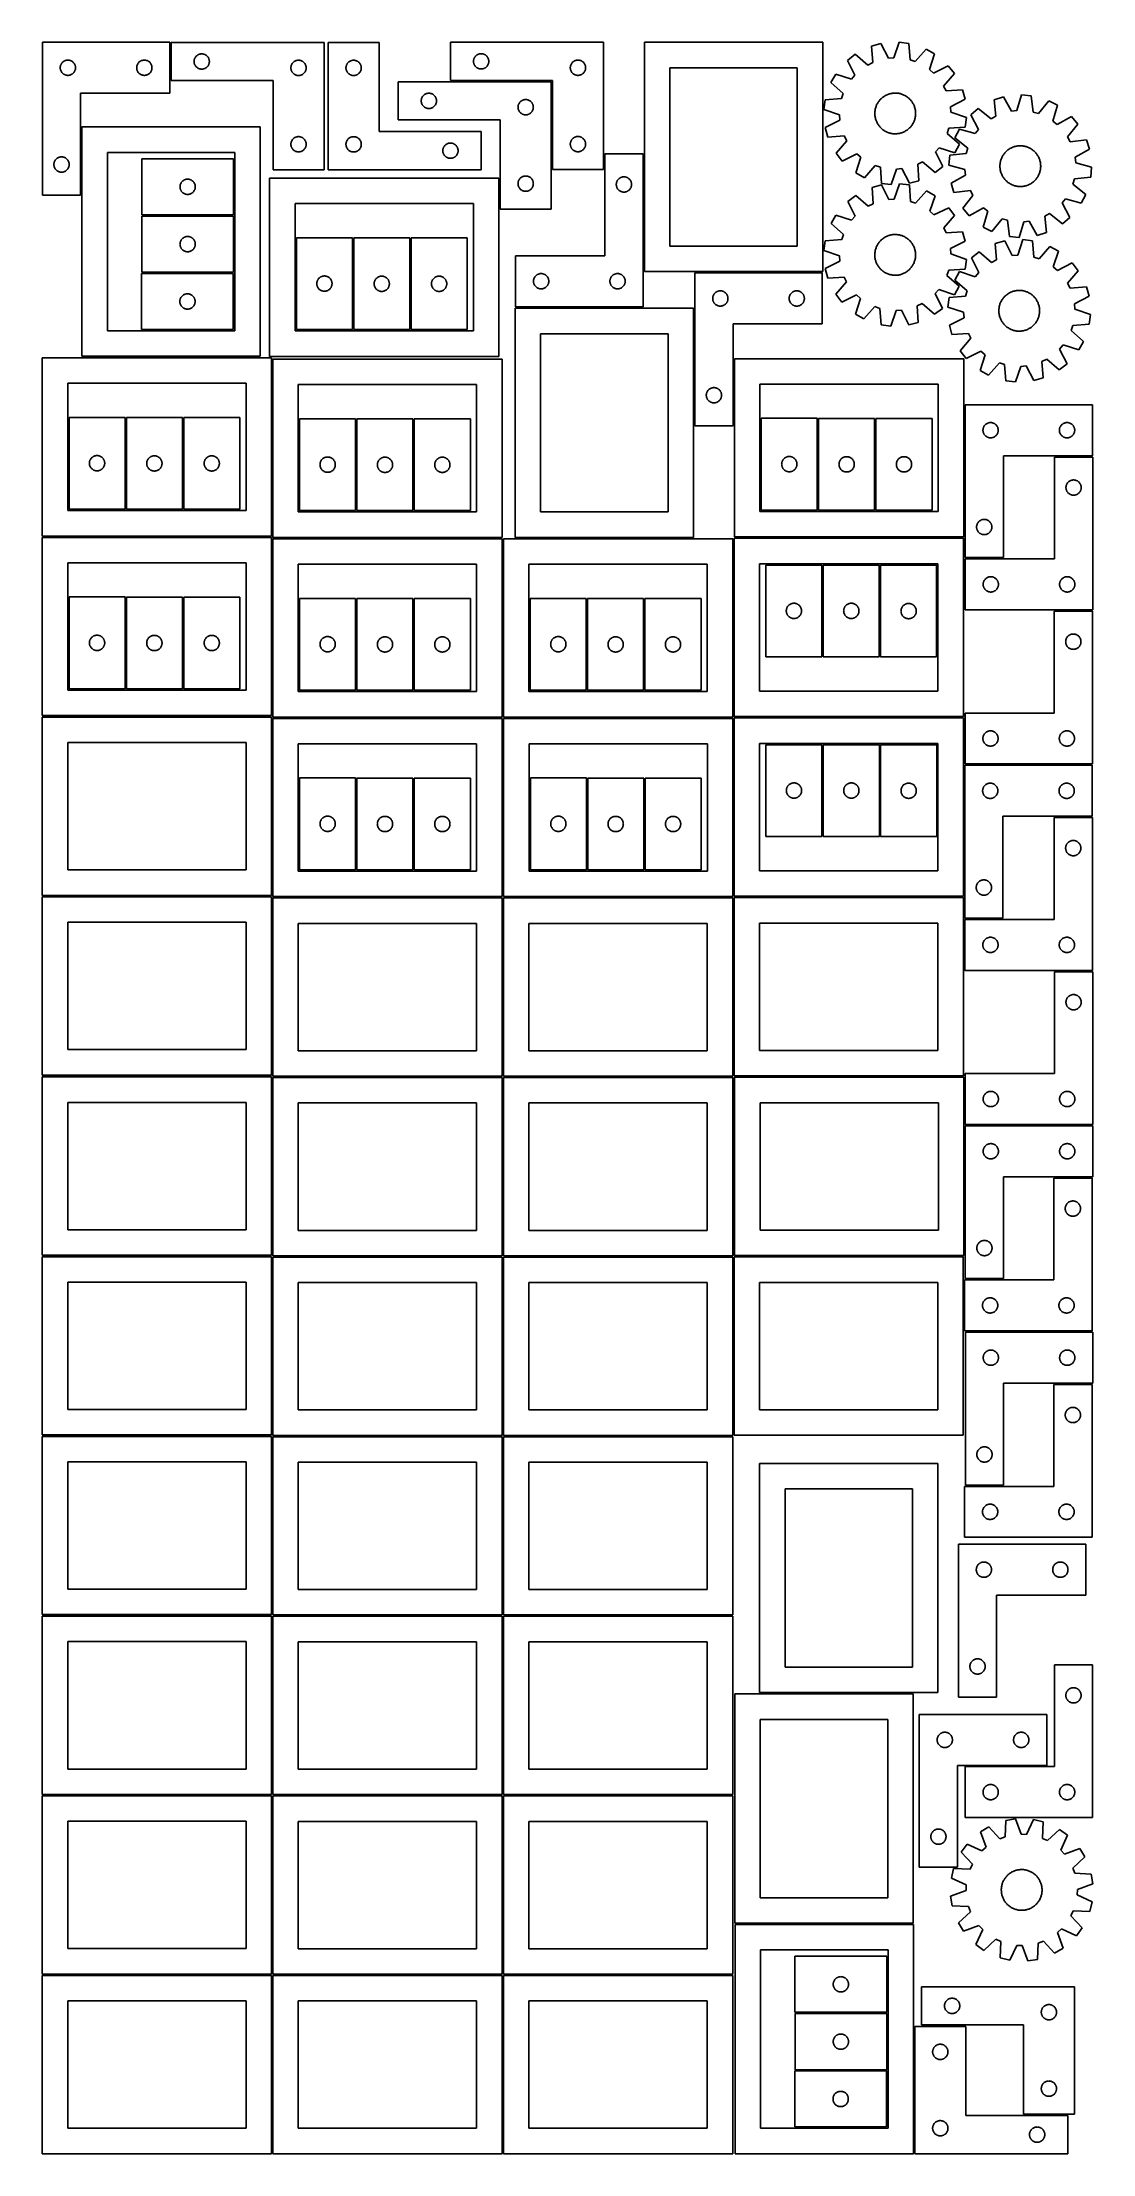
# Model space of a CAD drawing. Header units: millimetres. Extents: x 7 to 1243, y 7 to 2493.
import ezdxf

# ---------------------------------------------------------------- set-up
doc = ezdxf.new("R2010")
doc.units = ezdxf.units.MM
doc.layers.add('CUT', color=7, linetype='CONTINUOUS', true_color=0x000000)

msp = doc.modelspace()

# ---------------------------------------------------------------- linework, layer by layer
at = {"layer": 'CUT'}
for p, q in [((6.726647, 2493.470242), (6.726647, 2313.470242)), ((156.726647, 2493.470242), (6.726647, 2493.470242)), ((156.726647, 2433.470242), (156.726647, 2493.470242)), ((338.291225, 2493.290074), (158.291225, 2493.290074)), ((158.291225, 2493.290074), (158.291225, 2448.290074)), ((338.291225, 2343.290074), (338.291225, 2493.290074)), ((403.161407, 2493.243195), (343.161407, 2493.243195)), ((343.161407, 2493.243195), (343.161407, 2343.243195)), ((403.161407, 2388.243195), (403.161407, 2493.243195)), ((667.314968, 2493.463414), (487.314968, 2493.463414)), ((487.314968, 2493.463414), (487.314968, 2448.463414)), ((667.314968, 2343.463414), (667.314968, 2493.463414)), ((925.491118, 2493.40262), (715.491118, 2493.40262)), ((715.491118, 2493.40262), (715.491118, 2223.40262)), ((925.491118, 2223.40262), (925.491118, 2493.40262)), ((994.134668, 2491.925174), (983.014462, 2488.854916)), ((983.014462, 2488.854916), (984.361736, 2469.525475)), ((1002.895845, 2474.642692), (994.134668, 2491.925174)), ((1015.460869, 2493.485541), (1009.308532, 2475.111887)), ((1026.909537, 2492.066571), (1015.460869, 2493.485541)), ((1028.39009, 2472.746882), (1026.909537, 2492.066571)), ((27.726647, 2463.470242), (27.745917, 2464.05887)), ((27.745917, 2462.881614), (27.726647, 2463.470242)), ((27.745917, 2464.05887), (27.803643, 2464.644978)), ((27.803643, 2462.295506), (27.745917, 2462.881614)), ((27.803643, 2464.644978), (27.899579, 2465.226055)), ((27.899579, 2461.714429), (27.803643, 2462.295506)), ((27.899579, 2465.226055), (28.033314, 2465.799614)), ((28.033314, 2465.799614), (28.204276, 2466.363197)), ((28.204276, 2466.363197), (28.411731, 2466.914393)), ((28.411731, 2466.914393), (28.654792, 2467.45084)), ((28.654792, 2467.45084), (28.932418, 2467.970242)), ((28.932418, 2467.970242), (29.24342, 2468.470374)), ((29.24342, 2468.470374), (29.586467, 2468.949095)), ((29.586467, 2468.949095), (29.960089, 2469.404354)), ((29.960089, 2469.404354), (30.362686, 2469.834203)), ((30.362686, 2469.834203), (30.792535, 2470.2368)), ((30.792535, 2470.2368), (31.247794, 2470.610422)), ((31.247794, 2470.610422), (31.726515, 2470.953469)), ((31.726515, 2470.953469), (32.226647, 2471.264471)), ((32.226647, 2471.264471), (32.746049, 2471.542097)), ((32.746049, 2471.542097), (33.282496, 2471.785158)), ((33.282496, 2471.785158), (33.833692, 2471.992613)), ((33.833692, 2471.992613), (34.397275, 2472.163575)), ((34.397275, 2472.163575), (34.970834, 2472.29731)), ((34.970834, 2472.29731), (35.551911, 2472.393246)), ((35.551911, 2472.393246), (36.138019, 2472.450972)), ((36.138019, 2472.450972), (36.726647, 2472.470242)), ((36.726647, 2472.470242), (37.315275, 2472.450972)), ((37.315275, 2472.450972), (37.901383, 2472.393246)), ((37.901383, 2472.393246), (38.48246, 2472.29731)), ((38.48246, 2472.29731), (39.056018, 2472.163575)), ((39.056018, 2472.163575), (39.619602, 2471.992613)), ((39.619602, 2471.992613), (40.170798, 2471.785158)), ((40.170798, 2471.785158), (40.707245, 2471.542097)), ((40.707245, 2471.542097), (41.226647, 2471.264471)), ((41.226647, 2471.264471), (41.726779, 2470.953469)), ((41.726779, 2470.953469), (42.2055, 2470.610422)), ((42.2055, 2470.610422), (42.660759, 2470.2368)), ((42.660759, 2470.2368), (43.090608, 2469.834203)), ((43.090608, 2469.834203), (43.493205, 2469.404354)), ((43.493205, 2469.404354), (43.866827, 2468.949095)), ((43.866827, 2468.949095), (44.209873, 2468.470374)), ((44.209873, 2468.470374), (44.520876, 2467.970242)), ((44.520876, 2467.970242), (44.798502, 2467.45084)), ((44.798502, 2467.45084), (45.041563, 2466.914393)), ((45.041563, 2466.914393), (45.249018, 2466.363197)), ((45.249018, 2466.363197), (45.419979, 2465.799614)), ((45.419979, 2465.799614), (45.553714, 2465.226055)), ((45.553714, 2465.226055), (45.649651, 2464.644978)), ((45.649651, 2462.295506), (45.553714, 2461.714429)), ((45.649651, 2464.644978), (45.707377, 2464.05887)), ((45.707377, 2462.881614), (45.649651, 2462.295506)), ((45.707377, 2464.05887), (45.726647, 2463.470242)), ((45.726647, 2463.470242), (45.707377, 2462.881614)), ((117.726647, 2463.470242), (117.745917, 2464.05887)), ((117.745917, 2462.881614), (117.726647, 2463.470242)), ((117.745917, 2464.05887), (117.803643, 2464.644978)), ((117.803643, 2462.295506), (117.745917, 2462.881614)), ((117.803643, 2464.644978), (117.899579, 2465.226055)), ((117.899579, 2461.714429), (117.803643, 2462.295506)), ((117.899579, 2465.226055), (118.033314, 2465.799614)), ((118.033314, 2465.799614), (118.204276, 2466.363197)), ((118.204276, 2466.363197), (118.411731, 2466.914393)), ((118.411731, 2466.914393), (118.654792, 2467.45084)), ((118.654792, 2467.45084), (118.932418, 2467.970242)), ((118.932418, 2467.970242), (119.24342, 2468.470374)), ((119.24342, 2468.470374), (119.586467, 2468.949095)), ((119.586467, 2468.949095), (119.960089, 2469.404354)), ((119.960089, 2469.404354), (120.362686, 2469.834203)), ((120.362686, 2469.834203), (120.792535, 2470.2368)), ((120.792535, 2470.2368), (121.247794, 2470.610422)), ((121.247794, 2470.610422), (121.726515, 2470.953469)), ((121.726515, 2470.953469), (122.226647, 2471.264471)), ((122.226647, 2471.264471), (122.746049, 2471.542097)), ((122.746049, 2471.542097), (123.282496, 2471.785158)), ((123.282496, 2471.785158), (123.833692, 2471.992613)), ((123.833692, 2471.992613), (124.397275, 2472.163575)), ((124.397275, 2472.163575), (124.970834, 2472.29731)), ((124.970834, 2472.29731), (125.551911, 2472.393246)), ((125.551911, 2472.393246), (126.138019, 2472.450972)), ((126.138019, 2472.450972), (126.726647, 2472.470242)), ((126.726647, 2472.470242), (127.315275, 2472.450972)), ((127.315275, 2472.450972), (127.901383, 2472.393246)), ((127.901383, 2472.393246), (128.48246, 2472.29731)), ((128.48246, 2472.29731), (129.056018, 2472.163575)), ((129.056018, 2472.163575), (129.619602, 2471.992613)), ((129.619602, 2471.992613), (130.170798, 2471.785158)), ((130.170798, 2471.785158), (130.707245, 2471.542097)), ((130.707245, 2471.542097), (131.226647, 2471.264471)), ((131.226647, 2471.264471), (131.726779, 2470.953469)), ((131.726779, 2470.953469), (132.2055, 2470.610422)), ((132.2055, 2470.610422), (132.660759, 2470.2368)), ((132.660759, 2470.2368), (133.090608, 2469.834203)), ((133.090608, 2469.834203), (133.493205, 2469.404354)), ((133.493205, 2469.404354), (133.866827, 2468.949095)), ((133.866827, 2468.949095), (134.209873, 2468.470374)), ((134.209873, 2468.470374), (134.520876, 2467.970242)), ((134.520876, 2467.970242), (134.798502, 2467.45084)), ((134.798502, 2467.45084), (135.041563, 2466.914393)), ((135.041563, 2466.914393), (135.249018, 2466.363197)), ((135.249018, 2466.363197), (135.419979, 2465.799614)), ((135.419979, 2465.799614), (135.553714, 2465.226055)), ((135.553714, 2465.226055), (135.649651, 2464.644978)), ((135.649651, 2462.295506), (135.553714, 2461.714429)), ((135.649651, 2464.644978), (135.707377, 2464.05887)), ((135.707377, 2462.881614), (135.649651, 2462.295506)), ((135.707377, 2464.05887), (135.726647, 2463.470242)), ((135.726647, 2463.470242), (135.707377, 2462.881614)), ((185.291225, 2470.790074), (185.310495, 2471.378702)), ((185.310495, 2470.201446), (185.291225, 2470.790074)), ((185.310495, 2471.378702), (185.368221, 2471.96481)), ((185.368221, 2469.615338), (185.310495, 2470.201446)), ((185.368221, 2471.96481), (185.464158, 2472.545887)), ((185.464158, 2469.034261), (185.368221, 2469.615338)), ((185.464158, 2472.545887), (185.597893, 2473.119445)), ((185.597893, 2468.460703), (185.464158, 2469.034261)), ((185.597893, 2473.119445), (185.768854, 2473.683029)), ((185.768854, 2467.897119), (185.597893, 2468.460703)), ((185.768854, 2473.683029), (185.976309, 2474.234225)), ((185.976309, 2467.345923), (185.768854, 2467.897119)), ((185.976309, 2474.234225), (186.219371, 2474.770672)), ((186.219371, 2466.809476), (185.976309, 2467.345923)), ((186.219371, 2474.770672), (186.496997, 2475.290074)), ((186.496997, 2466.290074), (186.219371, 2466.809476)), ((186.496997, 2475.290074), (186.807999, 2475.790206)), ((186.807999, 2465.789942), (186.496997, 2466.290074)), ((186.807999, 2475.790206), (187.151045, 2476.268927)), ((187.151045, 2465.311221), (186.807999, 2465.789942)), ((187.151045, 2476.268927), (187.524667, 2476.724186)), ((187.524667, 2464.855962), (187.151045, 2465.311221)), ((187.524667, 2476.724186), (187.927264, 2477.154035)), ((187.927264, 2464.426113), (187.524667, 2464.855962)), ((187.927264, 2477.154035), (188.357113, 2477.556632)), ((188.357113, 2464.023516), (187.927264, 2464.426113)), ((188.357113, 2477.556632), (188.812372, 2477.930254)), ((188.812372, 2463.649894), (188.357113, 2464.023516)), ((188.812372, 2477.930254), (189.291093, 2478.2733)), ((189.291093, 2463.306847), (188.812372, 2463.649894)), ((189.291093, 2478.2733), (189.791225, 2478.584303)), ((189.791225, 2462.995845), (189.291093, 2463.306847)), ((189.791225, 2478.584303), (190.310627, 2478.861929)), ((190.310627, 2462.718219), (189.791225, 2462.995845)), ((190.310627, 2478.861929), (190.847074, 2479.10499)), ((190.847074, 2462.475158), (190.310627, 2462.718219)), ((190.847074, 2479.10499), (191.39827, 2479.312445)), ((191.39827, 2462.267703), (190.847074, 2462.475158)), ((191.39827, 2479.312445), (191.961854, 2479.483406)), ((191.961854, 2462.096742), (191.39827, 2462.267703)), ((191.961854, 2479.483406), (192.535412, 2479.617141)), ((192.535412, 2461.963006), (191.961854, 2462.096742)), ((192.535412, 2479.617141), (193.116489, 2479.713078)), ((193.116489, 2479.713078), (193.702597, 2479.770804)), ((193.702597, 2479.770804), (194.291225, 2479.790074)), ((194.291225, 2479.790074), (194.879853, 2479.770804)), ((194.879853, 2479.770804), (195.465961, 2479.713078)), ((195.465961, 2479.713078), (196.047038, 2479.617141)), ((196.047038, 2479.617141), (196.620597, 2479.483406)), ((196.620597, 2462.096742), (196.047038, 2461.963006)), ((196.620597, 2479.483406), (197.18418, 2479.312445)), ((197.18418, 2462.267703), (196.620597, 2462.096742)), ((197.18418, 2479.312445), (197.735376, 2479.10499)), ((197.735376, 2462.475158), (197.18418, 2462.267703)), ((197.735376, 2479.10499), (198.271823, 2478.861929)), ((198.271823, 2462.718219), (197.735376, 2462.475158)), ((198.271823, 2478.861929), (198.791225, 2478.584303)), ((198.791225, 2462.995845), (198.271823, 2462.718219)), ((198.791225, 2478.584303), (199.291357, 2478.2733)), ((199.291357, 2463.306847), (198.791225, 2462.995845)), ((199.291357, 2478.2733), (199.770078, 2477.930254)), ((199.770078, 2463.649894), (199.291357, 2463.306847)), ((199.770078, 2477.930254), (200.225338, 2477.556632)), ((200.225338, 2464.023516), (199.770078, 2463.649894)), ((200.225338, 2477.556632), (200.655186, 2477.154035)), ((200.655186, 2464.426113), (200.225338, 2464.023516)), ((200.655186, 2477.154035), (201.057783, 2476.724186)), ((201.057783, 2464.855962), (200.655186, 2464.426113)), ((201.057783, 2476.724186), (201.431405, 2476.268927)), ((201.431405, 2465.311221), (201.057783, 2464.855962)), ((201.431405, 2476.268927), (201.774452, 2475.790206)), ((201.774452, 2465.789942), (201.431405, 2465.311221)), ((201.774452, 2475.790206), (202.085454, 2475.290074)), ((202.085454, 2466.290074), (201.774452, 2465.789942)), ((202.085454, 2475.290074), (202.36308, 2474.770672)), ((202.36308, 2466.809476), (202.085454, 2466.290074)), ((202.36308, 2474.770672), (202.606141, 2474.234225)), ((202.606141, 2467.345923), (202.36308, 2466.809476)), ((202.606141, 2474.234225), (202.813596, 2473.683029)), ((202.813596, 2467.897119), (202.606141, 2467.345923)), ((202.813596, 2473.683029), (202.984558, 2473.119445)), ((202.984558, 2468.460703), (202.813596, 2467.897119)), ((202.984558, 2473.119445), (203.118293, 2472.545887)), ((203.118293, 2469.034261), (202.984558, 2468.460703)), ((203.118293, 2472.545887), (203.214229, 2471.96481)), ((203.214229, 2469.615338), (203.118293, 2469.034261)), ((203.214229, 2471.96481), (203.271956, 2471.378702)), ((203.271956, 2470.201446), (203.214229, 2469.615338)), ((203.271956, 2471.378702), (203.291225, 2470.790074)), ((203.291225, 2470.790074), (203.271956, 2470.201446)), ((299.291225, 2463.290074), (299.310495, 2463.878702)), ((299.310495, 2462.701446), (299.291225, 2463.290074)), ((299.310495, 2463.878702), (299.368221, 2464.46481)), ((299.368221, 2462.115338), (299.310495, 2462.701446)), ((299.368221, 2464.46481), (299.464158, 2465.045887)), ((299.464158, 2461.534261), (299.368221, 2462.115338)), ((299.464158, 2465.045887), (299.597893, 2465.619445)), ((299.597893, 2465.619445), (299.768854, 2466.183029)), ((299.768854, 2466.183029), (299.976309, 2466.734225)), ((299.976309, 2466.734225), (300.219371, 2467.270672)), ((300.219371, 2467.270672), (300.496997, 2467.790074)), ((300.496997, 2467.790074), (300.807999, 2468.290206)), ((300.807999, 2468.290206), (301.151045, 2468.768927)), ((301.151045, 2468.768927), (301.524667, 2469.224186)), ((301.524667, 2469.224186), (301.927264, 2469.654035)), ((301.927264, 2469.654035), (302.357113, 2470.056632)), ((302.357113, 2470.056632), (302.812372, 2470.430254)), ((302.812372, 2470.430254), (303.291093, 2470.7733)), ((303.291093, 2470.7733), (303.791225, 2471.084303)), ((303.791225, 2471.084303), (304.310627, 2471.361929)), ((304.310627, 2471.361929), (304.847074, 2471.60499)), ((304.847074, 2471.60499), (305.39827, 2471.812445)), ((305.39827, 2471.812445), (305.961854, 2471.983406)), ((305.961854, 2471.983406), (306.535412, 2472.117141)), ((306.535412, 2472.117141), (307.116489, 2472.213078)), ((307.116489, 2472.213078), (307.702597, 2472.270804)), ((307.702597, 2472.270804), (308.291225, 2472.290074)), ((308.291225, 2472.290074), (308.879853, 2472.270804)), ((308.879853, 2472.270804), (309.465961, 2472.213078)), ((309.465961, 2472.213078), (310.047038, 2472.117141)), ((310.047038, 2472.117141), (310.620597, 2471.983406)), ((310.620597, 2471.983406), (311.18418, 2471.812445)), ((311.18418, 2471.812445), (311.735376, 2471.60499)), ((311.735376, 2471.60499), (312.271823, 2471.361929)), ((312.271823, 2471.361929), (312.791225, 2471.084303)), ((312.791225, 2471.084303), (313.291357, 2470.7733)), ((313.291357, 2470.7733), (313.770078, 2470.430254)), ((313.770078, 2470.430254), (314.225338, 2470.056632)), ((314.225338, 2470.056632), (314.655186, 2469.654035)), ((314.655186, 2469.654035), (315.057783, 2469.224186)), ((315.057783, 2469.224186), (315.431405, 2468.768927)), ((315.431405, 2468.768927), (315.774452, 2468.290206)), ((315.774452, 2468.290206), (316.085454, 2467.790074)), ((316.085454, 2467.790074), (316.36308, 2467.270672)), ((316.36308, 2467.270672), (316.606141, 2466.734225)), ((316.606141, 2466.734225), (316.813596, 2466.183029)), ((316.813596, 2466.183029), (316.984558, 2465.619445)), ((316.984558, 2465.619445), (317.118293, 2465.045887)), ((317.118293, 2465.045887), (317.214229, 2464.46481)), ((317.214229, 2462.115338), (317.118293, 2461.534261)), ((317.214229, 2464.46481), (317.271956, 2463.878702)), ((317.271956, 2462.701446), (317.214229, 2462.115338)), ((317.271956, 2463.878702), (317.291225, 2463.290074)), ((317.291225, 2463.290074), (317.271956, 2462.701446)), ((364.161407, 2463.243195), (364.180676, 2463.831824)), ((364.180676, 2462.654567), (364.161407, 2463.243195)), ((364.180676, 2463.831824), (364.238403, 2464.417931)), ((364.238403, 2462.06846), (364.180676, 2462.654567)), ((364.238403, 2464.417931), (364.334339, 2464.999008)), ((364.334339, 2464.999008), (364.468074, 2465.572567)), ((364.468074, 2465.572567), (364.639035, 2466.136151)), ((364.639035, 2466.136151), (364.846491, 2466.687346)), ((364.846491, 2466.687346), (365.089552, 2467.223794)), ((365.089552, 2467.223794), (365.367178, 2467.743195)), ((365.367178, 2467.743195), (365.67818, 2468.243328)), ((365.67818, 2468.243328), (366.021226, 2468.722048)), ((366.021226, 2468.722048), (366.394848, 2469.177308)), ((366.394848, 2469.177308), (366.797445, 2469.607156)), ((366.797445, 2469.607156), (367.227294, 2470.009754)), ((367.227294, 2470.009754), (367.682554, 2470.383375)), ((367.682554, 2470.383375), (368.161274, 2470.726422)), ((368.161274, 2470.726422), (368.661407, 2471.037424)), ((368.661407, 2471.037424), (369.180808, 2471.31505)), ((369.180808, 2471.31505), (369.717256, 2471.558111)), ((369.717256, 2471.558111), (370.268451, 2471.765567)), ((370.268451, 2471.765567), (370.832035, 2471.936528)), ((370.832035, 2471.936528), (371.405594, 2472.070263)), ((371.405594, 2472.070263), (371.986671, 2472.166199)), ((371.986671, 2472.166199), (372.572778, 2472.223926)), ((372.572778, 2472.223926), (373.161407, 2472.243195)), ((373.161407, 2472.243195), (373.750035, 2472.223926)), ((373.750035, 2472.223926), (374.336142, 2472.166199)), ((374.336142, 2472.166199), (374.917219, 2472.070263)), ((374.917219, 2472.070263), (375.490778, 2471.936528)), ((375.490778, 2471.936528), (376.054362, 2471.765567)), ((376.054362, 2471.765567), (376.605557, 2471.558111)), ((376.605557, 2471.558111), (377.142005, 2471.31505)), ((377.142005, 2471.31505), (377.661407, 2471.037424)), ((377.661407, 2471.037424), (378.161539, 2470.726422)), ((378.161539, 2470.726422), (378.640259, 2470.383375)), ((378.640259, 2470.383375), (379.095519, 2470.009754)), ((379.095519, 2470.009754), (379.525368, 2469.607156)), ((379.525368, 2469.607156), (379.927965, 2469.177308)), ((379.927965, 2469.177308), (380.301587, 2468.722048)), ((380.301587, 2468.722048), (380.644633, 2468.243328)), ((380.644633, 2468.243328), (380.955635, 2467.743195)), ((380.955635, 2467.743195), (381.233261, 2467.223794)), ((381.233261, 2467.223794), (381.476322, 2466.687346)), ((381.476322, 2466.687346), (381.683778, 2466.136151)), ((381.683778, 2466.136151), (381.854739, 2465.572567)), ((381.854739, 2465.572567), (381.988474, 2464.999008)), ((381.988474, 2464.999008), (382.08441, 2464.417931)), ((382.08441, 2464.417931), (382.142137, 2463.831824)), ((382.142137, 2462.654567), (382.08441, 2462.06846)), ((382.142137, 2463.831824), (382.161407, 2463.243195)), ((382.161407, 2463.243195), (382.142137, 2462.654567)), ((514.314968, 2470.963414), (514.334238, 2471.552042)), ((514.334238, 2470.374786), (514.314968, 2470.963414)), ((514.334238, 2471.552042), (514.391964, 2472.13815)), ((514.391964, 2469.788678), (514.334238, 2470.374786)), ((514.391964, 2472.13815), (514.4879, 2472.719227)), ((514.4879, 2469.207601), (514.391964, 2469.788678)), ((514.4879, 2472.719227), (514.621635, 2473.292785)), ((514.621635, 2468.634042), (514.4879, 2469.207601)), ((514.621635, 2473.292785), (514.792597, 2473.856369)), ((514.792597, 2468.070459), (514.621635, 2468.634042)), ((514.792597, 2473.856369), (515.000052, 2474.407565)), ((515.000052, 2467.519263), (514.792597, 2468.070459)), ((515.000052, 2474.407565), (515.243113, 2474.944012)), ((515.243113, 2466.982816), (515.000052, 2467.519263)), ((515.243113, 2474.944012), (515.520739, 2475.463414)), ((515.520739, 2466.463414), (515.243113, 2466.982816)), ((515.520739, 2475.463414), (515.831741, 2475.963546)), ((515.831741, 2465.963282), (515.520739, 2466.463414)), ((515.831741, 2475.963546), (516.174788, 2476.442267)), ((516.174788, 2465.484561), (515.831741, 2465.963282)), ((516.174788, 2476.442267), (516.54841, 2476.897526)), ((516.54841, 2465.029301), (516.174788, 2465.484561)), ((516.54841, 2476.897526), (516.951007, 2477.327375)), ((516.951007, 2464.599453), (516.54841, 2465.029301)), ((516.951007, 2477.327375), (517.380856, 2477.729972)), ((517.380856, 2464.196856), (516.951007, 2464.599453)), ((517.380856, 2477.729972), (517.836115, 2478.103594)), ((517.836115, 2463.823234), (517.380856, 2464.196856)), ((517.836115, 2478.103594), (518.314836, 2478.44664)), ((518.314836, 2463.480187), (517.836115, 2463.823234)), ((518.314836, 2478.44664), (518.814968, 2478.757642)), ((518.814968, 2463.169185), (518.314836, 2463.480187)), ((518.814968, 2478.757642), (519.33437, 2479.035268)), ((519.33437, 2462.891559), (518.814968, 2463.169185)), ((519.33437, 2479.035268), (519.870817, 2479.27833)), ((519.870817, 2462.648498), (519.33437, 2462.891559)), ((519.870817, 2479.27833), (520.422013, 2479.485785)), ((520.422013, 2462.441043), (519.870817, 2462.648498)), ((520.422013, 2479.485785), (520.985596, 2479.656746)), ((520.985596, 2462.270081), (520.422013, 2462.441043)), ((520.985596, 2479.656746), (521.559155, 2479.790481)), ((521.559155, 2462.136346), (520.985596, 2462.270081)), ((521.559155, 2479.790481), (522.140232, 2479.886418)), ((522.140232, 2462.04041), (521.559155, 2462.136346)), ((522.140232, 2479.886418), (522.72634, 2479.944144)), ((522.72634, 2479.944144), (523.314968, 2479.963414)), ((523.314968, 2479.963414), (523.903596, 2479.944144)), ((523.903596, 2479.944144), (524.489704, 2479.886418)), ((524.489704, 2479.886418), (525.070781, 2479.790481)), ((525.070781, 2462.136346), (524.489704, 2462.04041)), ((525.070781, 2479.790481), (525.644339, 2479.656746)), ((525.644339, 2462.270081), (525.070781, 2462.136346)), ((525.644339, 2479.656746), (526.207923, 2479.485785)), ((526.207923, 2462.441043), (525.644339, 2462.270081)), ((526.207923, 2479.485785), (526.759119, 2479.27833)), ((526.759119, 2462.648498), (526.207923, 2462.441043)), ((526.759119, 2479.27833), (527.295566, 2479.035268)), ((527.295566, 2462.891559), (526.759119, 2462.648498)), ((527.295566, 2479.035268), (527.814968, 2478.757642)), ((527.814968, 2463.169185), (527.295566, 2462.891559)), ((527.814968, 2478.757642), (528.3151, 2478.44664)), ((528.3151, 2463.480187), (527.814968, 2463.169185)), ((528.3151, 2478.44664), (528.793821, 2478.103594)), ((528.793821, 2463.823234), (528.3151, 2463.480187)), ((528.793821, 2478.103594), (529.24908, 2477.729972)), ((529.24908, 2464.196856), (528.793821, 2463.823234)), ((529.24908, 2477.729972), (529.678929, 2477.327375)), ((529.678929, 2464.599453), (529.24908, 2464.196856)), ((529.678929, 2477.327375), (530.081526, 2476.897526)), ((530.081526, 2465.029301), (529.678929, 2464.599453)), ((530.081526, 2476.897526), (530.455148, 2476.442267)), ((530.455148, 2465.484561), (530.081526, 2465.029301)), ((530.455148, 2476.442267), (530.798194, 2475.963546)), ((530.798194, 2465.963282), (530.455148, 2465.484561)), ((530.798194, 2475.963546), (531.109197, 2475.463414)), ((531.109197, 2466.463414), (530.798194, 2465.963282)), ((531.109197, 2475.463414), (531.386823, 2474.944012)), ((531.386823, 2466.982816), (531.109197, 2466.463414)), ((531.386823, 2474.944012), (531.629884, 2474.407565)), ((531.629884, 2467.519263), (531.386823, 2466.982816)), ((531.629884, 2474.407565), (531.837339, 2473.856369)), ((531.837339, 2468.070459), (531.629884, 2467.519263)), ((531.837339, 2473.856369), (532.0083, 2473.292785)), ((532.0083, 2468.634042), (531.837339, 2468.070459)), ((532.0083, 2473.292785), (532.142035, 2472.719227)), ((532.142035, 2469.207601), (532.0083, 2468.634042)), ((532.142035, 2472.719227), (532.237972, 2472.13815)), ((532.237972, 2469.788678), (532.142035, 2469.207601)), ((532.237972, 2472.13815), (532.295698, 2471.552042)), ((532.295698, 2470.374786), (532.237972, 2469.788678)), ((532.295698, 2471.552042), (532.314968, 2470.963414)), ((532.314968, 2470.963414), (532.295698, 2470.374786)), ((628.314968, 2463.463414), (628.334238, 2464.052042)), ((628.334238, 2462.874786), (628.314968, 2463.463414)), ((628.334238, 2464.052042), (628.391964, 2464.63815)), ((628.391964, 2462.288678), (628.334238, 2462.874786)), ((628.391964, 2464.63815), (628.4879, 2465.219227)), ((628.4879, 2461.707601), (628.391964, 2462.288678)), ((628.4879, 2465.219227), (628.621635, 2465.792785)), ((628.621635, 2465.792785), (628.792597, 2466.356369)), ((628.792597, 2466.356369), (629.000052, 2466.907565)), ((629.000052, 2466.907565), (629.243113, 2467.444012)), ((629.243113, 2467.444012), (629.520739, 2467.963414)), ((629.520739, 2467.963414), (629.831741, 2468.463546)), ((629.831741, 2468.463546), (630.174788, 2468.942267)), ((630.174788, 2468.942267), (630.54841, 2469.397526)), ((630.54841, 2469.397526), (630.951007, 2469.827375)), ((630.951007, 2469.827375), (631.380856, 2470.229972)), ((631.380856, 2470.229972), (631.836115, 2470.603594)), ((631.836115, 2470.603594), (632.314836, 2470.94664)), ((632.314836, 2470.94664), (632.814968, 2471.257642)), ((632.814968, 2471.257642), (633.33437, 2471.535268)), ((633.33437, 2471.535268), (633.870817, 2471.77833)), ((633.870817, 2471.77833), (634.422013, 2471.985785)), ((634.422013, 2471.985785), (634.985596, 2472.156746)), ((634.985596, 2472.156746), (635.559155, 2472.290481)), ((635.559155, 2472.290481), (636.140232, 2472.386418)), ((636.140232, 2472.386418), (636.72634, 2472.444144)), ((636.72634, 2472.444144), (637.314968, 2472.463414)), ((637.314968, 2472.463414), (637.903596, 2472.444144)), ((637.903596, 2472.444144), (638.489704, 2472.386418)), ((638.489704, 2472.386418), (639.070781, 2472.290481)), ((639.070781, 2472.290481), (639.644339, 2472.156746)), ((639.644339, 2472.156746), (640.207923, 2471.985785)), ((640.207923, 2471.985785), (640.759119, 2471.77833)), ((640.759119, 2471.77833), (641.295566, 2471.535268)), ((641.295566, 2471.535268), (641.814968, 2471.257642)), ((641.814968, 2471.257642), (642.3151, 2470.94664)), ((642.3151, 2470.94664), (642.793821, 2470.603594)), ((642.793821, 2470.603594), (643.24908, 2470.229972)), ((643.24908, 2470.229972), (643.678929, 2469.827375)), ((643.678929, 2469.827375), (644.081526, 2469.397526)), ((644.081526, 2469.397526), (644.455148, 2468.942267)), ((644.455148, 2468.942267), (644.798194, 2468.463546)), ((644.798194, 2468.463546), (645.109197, 2467.963414)), ((645.109197, 2467.963414), (645.386823, 2467.444012)), ((645.386823, 2467.444012), (645.629884, 2466.907565)), ((645.629884, 2466.907565), (645.837339, 2466.356369)), ((645.837339, 2466.356369), (646.0083, 2465.792785)), ((646.0083, 2465.792785), (646.142035, 2465.219227)), ((646.142035, 2465.219227), (646.237972, 2464.63815)), ((646.237972, 2462.288678), (646.142035, 2461.707601)), ((646.237972, 2464.63815), (646.295698, 2464.052042)), ((646.295698, 2462.874786), (646.237972, 2462.288678)), ((646.295698, 2464.052042), (646.314968, 2463.463414)), ((646.314968, 2463.463414), (646.295698, 2462.874786)), ((895.491118, 2463.40262), (745.491118, 2463.40262)), ((745.491118, 2463.40262), (745.491118, 2253.40262)), ((895.491118, 2253.40262), (895.491118, 2463.40262)), ((963.908747, 2479.252141), (954.809954, 2472.160073)), ((954.809954, 2472.160073), (963.451729, 2454.817578)), ((978.616739, 2466.637967), (963.908747, 2479.252141)), ((984.361736, 2469.525475), (978.616739, 2466.637967)), ((1009.308532, 2475.111887), (1002.895845, 2474.642692)), ((1034.494193, 2470.726333), (1028.39009, 2472.746882)), ((1047.209504, 2485.346978), (1034.494193, 2470.726333)), ((1057.243678, 2479.654806), (1047.209504, 2485.346978)), ((1051.218206, 2461.239157), (1057.243678, 2479.654806)), ((1073.426925, 2465.67825), (1056.08443, 2457.036474)), ((1080.518993, 2456.579456), (1073.426925, 2465.67825)), ((28.033314, 2461.140871), (27.899579, 2461.714429)), ((28.204276, 2460.577287), (28.033314, 2461.140871)), ((28.411731, 2460.026091), (28.204276, 2460.577287)), ((28.654792, 2459.489644), (28.411731, 2460.026091)), ((28.932418, 2458.970242), (28.654792, 2459.489644)), ((29.24342, 2458.47011), (28.932418, 2458.970242)), ((29.586467, 2457.991389), (29.24342, 2458.47011)), ((29.960089, 2457.53613), (29.586467, 2457.991389)), ((30.362686, 2457.106281), (29.960089, 2457.53613)), ((30.792535, 2456.703684), (30.362686, 2457.106281)), ((31.247794, 2456.330062), (30.792535, 2456.703684)), ((31.726515, 2455.987016), (31.247794, 2456.330062)), ((32.226647, 2455.676013), (31.726515, 2455.987016)), ((32.746049, 2455.398387), (32.226647, 2455.676013)), ((33.282496, 2455.155326), (32.746049, 2455.398387)), ((33.833692, 2454.947871), (33.282496, 2455.155326)), ((34.397275, 2454.77691), (33.833692, 2454.947871)), ((34.970834, 2454.643175), (34.397275, 2454.77691)), ((35.551911, 2454.547238), (34.970834, 2454.643175)), ((36.138019, 2454.489512), (35.551911, 2454.547238)), ((36.726647, 2454.470242), (36.138019, 2454.489512)), ((37.315275, 2454.489512), (36.726647, 2454.470242)), ((37.901383, 2454.547238), (37.315275, 2454.489512)), ((38.48246, 2454.643175), (37.901383, 2454.547238)), ((39.056018, 2454.77691), (38.48246, 2454.643175)), ((39.619602, 2454.947871), (39.056018, 2454.77691)), ((40.170798, 2455.155326), (39.619602, 2454.947871)), ((40.707245, 2455.398387), (40.170798, 2455.155326)), ((41.226647, 2455.676013), (40.707245, 2455.398387)), ((41.726779, 2455.987016), (41.226647, 2455.676013)), ((42.2055, 2456.330062), (41.726779, 2455.987016)), ((42.660759, 2456.703684), (42.2055, 2456.330062)), ((43.090608, 2457.106281), (42.660759, 2456.703684)), ((43.493205, 2457.53613), (43.090608, 2457.106281)), ((43.866827, 2457.991389), (43.493205, 2457.53613)), ((44.209873, 2458.47011), (43.866827, 2457.991389)), ((44.520876, 2458.970242), (44.209873, 2458.47011)), ((44.798502, 2459.489644), (44.520876, 2458.970242)), ((45.041563, 2460.026091), (44.798502, 2459.489644)), ((45.249018, 2460.577287), (45.041563, 2460.026091)), ((45.419979, 2461.140871), (45.249018, 2460.577287)), ((45.553714, 2461.714429), (45.419979, 2461.140871)), ((118.033314, 2461.140871), (117.899579, 2461.714429)), ((118.204276, 2460.577287), (118.033314, 2461.140871)), ((118.411731, 2460.026091), (118.204276, 2460.577287)), ((118.654792, 2459.489644), (118.411731, 2460.026091)), ((118.932418, 2458.970242), (118.654792, 2459.489644)), ((119.24342, 2458.47011), (118.932418, 2458.970242)), ((119.586467, 2457.991389), (119.24342, 2458.47011)), ((119.960089, 2457.53613), (119.586467, 2457.991389)), ((120.362686, 2457.106281), (119.960089, 2457.53613)), ((120.792535, 2456.703684), (120.362686, 2457.106281)), ((121.247794, 2456.330062), (120.792535, 2456.703684)), ((121.726515, 2455.987016), (121.247794, 2456.330062)), ((122.226647, 2455.676013), (121.726515, 2455.987016)), ((122.746049, 2455.398387), (122.226647, 2455.676013)), ((123.282496, 2455.155326), (122.746049, 2455.398387)), ((123.833692, 2454.947871), (123.282496, 2455.155326)), ((124.397275, 2454.77691), (123.833692, 2454.947871)), ((124.970834, 2454.643175), (124.397275, 2454.77691)), ((125.551911, 2454.547238), (124.970834, 2454.643175)), ((126.138019, 2454.489512), (125.551911, 2454.547238)), ((126.726647, 2454.470242), (126.138019, 2454.489512)), ((127.315275, 2454.489512), (126.726647, 2454.470242)), ((127.901383, 2454.547238), (127.315275, 2454.489512)), ((128.48246, 2454.643175), (127.901383, 2454.547238)), ((129.056018, 2454.77691), (128.48246, 2454.643175)), ((129.619602, 2454.947871), (129.056018, 2454.77691)), ((130.170798, 2455.155326), (129.619602, 2454.947871)), ((130.707245, 2455.398387), (130.170798, 2455.155326)), ((131.226647, 2455.676013), (130.707245, 2455.398387)), ((131.726779, 2455.987016), (131.226647, 2455.676013)), ((132.2055, 2456.330062), (131.726779, 2455.987016)), ((132.660759, 2456.703684), (132.2055, 2456.330062)), ((133.090608, 2457.106281), (132.660759, 2456.703684)), ((133.493205, 2457.53613), (133.090608, 2457.106281)), ((133.866827, 2457.991389), (133.493205, 2457.53613)), ((134.209873, 2458.47011), (133.866827, 2457.991389)), ((134.520876, 2458.970242), (134.209873, 2458.47011)), ((134.798502, 2459.489644), (134.520876, 2458.970242)), ((135.041563, 2460.026091), (134.798502, 2459.489644)), ((135.249018, 2460.577287), (135.041563, 2460.026091)), ((135.419979, 2461.140871), (135.249018, 2460.577287)), ((135.553714, 2461.714429), (135.419979, 2461.140871)), ((158.291225, 2448.290074), (278.291225, 2448.290074)), ((193.116489, 2461.86707), (192.535412, 2461.963006)), ((193.702597, 2461.809344), (193.116489, 2461.86707)), ((194.291225, 2461.790074), (193.702597, 2461.809344)), ((194.879853, 2461.809344), (194.291225, 2461.790074)), ((195.465961, 2461.86707), (194.879853, 2461.809344)), ((196.047038, 2461.963006), (195.465961, 2461.86707)), ((278.291225, 2448.290074), (278.291225, 2343.290074)), ((299.597893, 2460.960703), (299.464158, 2461.534261)), ((299.768854, 2460.397119), (299.597893, 2460.960703)), ((299.976309, 2459.845923), (299.768854, 2460.397119)), ((300.219371, 2459.309476), (299.976309, 2459.845923)), ((300.496997, 2458.790074), (300.219371, 2459.309476)), ((300.807999, 2458.289942), (300.496997, 2458.790074)), ((301.151045, 2457.811221), (300.807999, 2458.289942)), ((301.524667, 2457.355962), (301.151045, 2457.811221)), ((301.927264, 2456.926113), (301.524667, 2457.355962)), ((302.357113, 2456.523516), (301.927264, 2456.926113)), ((302.812372, 2456.149894), (302.357113, 2456.523516)), ((303.291093, 2455.806847), (302.812372, 2456.149894)), ((303.791225, 2455.495845), (303.291093, 2455.806847)), ((304.310627, 2455.218219), (303.791225, 2455.495845)), ((304.847074, 2454.975158), (304.310627, 2455.218219)), ((305.39827, 2454.767703), (304.847074, 2454.975158)), ((305.961854, 2454.596742), (305.39827, 2454.767703)), ((306.535412, 2454.463006), (305.961854, 2454.596742)), ((307.116489, 2454.36707), (306.535412, 2454.463006)), ((307.702597, 2454.309344), (307.116489, 2454.36707)), ((308.291225, 2454.290074), (307.702597, 2454.309344)), ((308.879853, 2454.309344), (308.291225, 2454.290074)), ((309.465961, 2454.36707), (308.879853, 2454.309344)), ((310.047038, 2454.463006), (309.465961, 2454.36707)), ((310.620597, 2454.596742), (310.047038, 2454.463006)), ((311.18418, 2454.767703), (310.620597, 2454.596742)), ((311.735376, 2454.975158), (311.18418, 2454.767703)), ((312.271823, 2455.218219), (311.735376, 2454.975158)), ((312.791225, 2455.495845), (312.271823, 2455.218219)), ((313.291357, 2455.806847), (312.791225, 2455.495845)), ((313.770078, 2456.149894), (313.291357, 2455.806847)), ((314.225338, 2456.523516), (313.770078, 2456.149894)), ((314.655186, 2456.926113), (314.225338, 2456.523516)), ((315.057783, 2457.355962), (314.655186, 2456.926113)), ((315.431405, 2457.811221), (315.057783, 2457.355962)), ((315.774452, 2458.289942), (315.431405, 2457.811221)), ((316.085454, 2458.790074), (315.774452, 2458.289942)), ((316.36308, 2459.309476), (316.085454, 2458.790074)), ((316.606141, 2459.845923), (316.36308, 2459.309476)), ((316.813596, 2460.397119), (316.606141, 2459.845923)), ((316.984558, 2460.960703), (316.813596, 2460.397119)), ((317.118293, 2461.534261), (316.984558, 2460.960703)), ((364.334339, 2461.487383), (364.238403, 2462.06846)), ((364.468074, 2460.913824), (364.334339, 2461.487383)), ((364.639035, 2460.35024), (364.468074, 2460.913824)), ((364.846491, 2459.799045), (364.639035, 2460.35024)), ((365.089552, 2459.262597), (364.846491, 2459.799045)), ((365.367178, 2458.743195), (365.089552, 2459.262597)), ((365.67818, 2458.243063), (365.367178, 2458.743195)), ((366.021226, 2457.764343), (365.67818, 2458.243063)), ((366.394848, 2457.309083), (366.021226, 2457.764343)), ((366.797445, 2456.879234), (366.394848, 2457.309083)), ((367.227294, 2456.476637), (366.797445, 2456.879234)), ((367.682554, 2456.103015), (367.227294, 2456.476637)), ((368.161274, 2455.759969), (367.682554, 2456.103015)), ((368.661407, 2455.448967), (368.161274, 2455.759969)), ((369.180808, 2455.171341), (368.661407, 2455.448967)), ((369.717256, 2454.92828), (369.180808, 2455.171341)), ((370.268451, 2454.720824), (369.717256, 2454.92828)), ((370.832035, 2454.549863), (370.268451, 2454.720824)), ((371.405594, 2454.416128), (370.832035, 2454.549863)), ((371.986671, 2454.320192), (371.405594, 2454.416128)), ((372.572778, 2454.262465), (371.986671, 2454.320192)), ((373.161407, 2454.243195), (372.572778, 2454.262465)), ((373.750035, 2454.262465), (373.161407, 2454.243195)), ((374.336142, 2454.320192), (373.750035, 2454.262465)), ((374.917219, 2454.416128), (374.336142, 2454.320192)), ((375.490778, 2454.549863), (374.917219, 2454.416128)), ((376.054362, 2454.720824), (375.490778, 2454.549863)), ((376.605557, 2454.92828), (376.054362, 2454.720824)), ((377.142005, 2455.171341), (376.605557, 2454.92828)), ((377.661407, 2455.448967), (377.142005, 2455.171341)), ((378.161539, 2455.759969), (377.661407, 2455.448967)), ((378.640259, 2456.103015), (378.161539, 2455.759969)), ((379.095519, 2456.476637), (378.640259, 2456.103015)), ((379.525368, 2456.879234), (379.095519, 2456.476637)), ((379.927965, 2457.309083), (379.525368, 2456.879234)), ((380.301587, 2457.764343), (379.927965, 2457.309083)), ((380.644633, 2458.243063), (380.301587, 2457.764343)), ((380.955635, 2458.743195), (380.644633, 2458.243063)), ((381.233261, 2459.262597), (380.955635, 2458.743195)), ((381.476322, 2459.799045), (381.233261, 2459.262597)), ((381.683778, 2460.35024), (381.476322, 2459.799045)), ((381.854739, 2460.913824), (381.683778, 2460.35024)), ((381.988474, 2461.487383), (381.854739, 2460.913824)), ((382.08441, 2462.06846), (381.988474, 2461.487383)), ((605.77029, 2446.948521), (425.77029, 2446.948521)), ((425.77029, 2446.948521), (425.77029, 2401.948521)), ((487.314968, 2448.463414), (607.314968, 2448.463414)), ((522.72634, 2461.982684), (522.140232, 2462.04041)), ((523.314968, 2461.963414), (522.72634, 2461.982684)), ((523.903596, 2461.982684), (523.314968, 2461.963414)), ((524.489704, 2462.04041), (523.903596, 2461.982684)), ((605.77029, 2296.948521), (605.77029, 2446.948521)), ((607.314968, 2448.463414), (607.314968, 2343.463414)), ((628.621635, 2461.134042), (628.4879, 2461.707601)), ((628.792597, 2460.570459), (628.621635, 2461.134042)), ((629.000052, 2460.019263), (628.792597, 2460.570459)), ((629.243113, 2459.482816), (629.000052, 2460.019263)), ((629.520739, 2458.963414), (629.243113, 2459.482816)), ((629.831741, 2458.463282), (629.520739, 2458.963414)), ((630.174788, 2457.984561), (629.831741, 2458.463282)), ((630.54841, 2457.529301), (630.174788, 2457.984561)), ((630.951007, 2457.099453), (630.54841, 2457.529301)), ((631.380856, 2456.696856), (630.951007, 2457.099453)), ((631.836115, 2456.323234), (631.380856, 2456.696856)), ((632.314836, 2455.980187), (631.836115, 2456.323234)), ((632.814968, 2455.669185), (632.314836, 2455.980187)), ((633.33437, 2455.391559), (632.814968, 2455.669185)), ((633.870817, 2455.148498), (633.33437, 2455.391559)), ((634.422013, 2454.941043), (633.870817, 2455.148498)), ((634.985596, 2454.770081), (634.422013, 2454.941043)), ((635.559155, 2454.636346), (634.985596, 2454.770081)), ((636.140232, 2454.54041), (635.559155, 2454.636346)), ((636.72634, 2454.482684), (636.140232, 2454.54041)), ((637.314968, 2454.463414), (636.72634, 2454.482684)), ((637.903596, 2454.482684), (637.314968, 2454.463414)), ((638.489704, 2454.54041), (637.903596, 2454.482684)), ((639.070781, 2454.636346), (638.489704, 2454.54041)), ((639.644339, 2454.770081), (639.070781, 2454.636346)), ((640.207923, 2454.941043), (639.644339, 2454.770081)), ((640.759119, 2455.148498), (640.207923, 2454.941043)), ((641.295566, 2455.391559), (640.759119, 2455.148498)), ((641.814968, 2455.669185), (641.295566, 2455.391559)), ((642.3151, 2455.980187), (641.814968, 2455.669185)), ((642.793821, 2456.323234), (642.3151, 2455.980187)), ((643.24908, 2456.696856), (642.793821, 2456.323234)), ((643.678929, 2457.099453), (643.24908, 2456.696856)), ((644.081526, 2457.529301), (643.678929, 2457.099453)), ((644.455148, 2457.984561), (644.081526, 2457.529301)), ((644.798194, 2458.463282), (644.455148, 2457.984561)), ((645.109197, 2458.963414), (644.798194, 2458.463282)), ((645.386823, 2459.482816), (645.109197, 2458.963414)), ((645.629884, 2460.019263), (645.386823, 2459.482816)), ((645.837339, 2460.570459), (645.629884, 2460.019263)), ((646.0083, 2461.134042), (645.837339, 2460.570459)), ((646.142035, 2461.707601), (646.0083, 2461.134042)), ((940.833398, 2455.976826), (935.141226, 2445.942652)), ((935.141226, 2445.942652), (949.761871, 2433.22734)), ((959.249046, 2449.951354), (940.833398, 2455.976826)), ((963.451729, 2454.817578), (959.249046, 2449.951354)), ((1056.08443, 2457.036474), (1051.218206, 2461.239157)), ((1067.904819, 2441.871464), (1080.518993, 2456.579456)), ((1070.792327, 2436.126468), (1067.904819, 2441.871464)), ((1090.121768, 2437.473742), (1070.792327, 2436.126468)), ((1093.192026, 2426.353536), (1090.121768, 2437.473742)), ((51.726647, 2313.470242), (51.726647, 2433.470242)), ((51.726647, 2433.470242), (156.726647, 2433.470242)), ((452.77029, 2424.448521), (452.78956, 2425.037149)), ((452.78956, 2423.859893), (452.77029, 2424.448521)), ((452.78956, 2425.037149), (452.847286, 2425.623257)), ((452.847286, 2423.273786), (452.78956, 2423.859893)), ((452.847286, 2425.623257), (452.943223, 2426.204334)), ((452.943223, 2422.692708), (452.847286, 2423.273786)), ((452.943223, 2426.204334), (453.076958, 2426.777893)), ((453.076958, 2422.11915), (452.943223, 2422.692708)), ((453.076958, 2426.777893), (453.247919, 2427.341476)), ((453.247919, 2421.555566), (453.076958, 2422.11915)), ((453.247919, 2427.341476), (453.455374, 2427.892672)), ((453.455374, 2421.00437), (453.247919, 2421.555566)), ((453.455374, 2427.892672), (453.698435, 2428.429119)), ((453.698435, 2420.467923), (453.455374, 2421.00437)), ((453.698435, 2428.429119), (453.976062, 2428.948521)), ((453.976062, 2419.948521), (453.698435, 2420.467923)), ((453.976062, 2428.948521), (454.287064, 2429.448653)), ((454.287064, 2419.448389), (453.976062, 2419.948521)), ((454.287064, 2429.448653), (454.63011, 2429.927374)), ((454.63011, 2418.969668), (454.287064, 2419.448389)), ((454.63011, 2429.927374), (455.003732, 2430.382634)), ((455.003732, 2418.514409), (454.63011, 2418.969668)), ((455.003732, 2430.382634), (455.406329, 2430.812482)), ((455.406329, 2418.08456), (455.003732, 2418.514409)), ((455.406329, 2430.812482), (455.836178, 2431.215079)), ((455.836178, 2417.681963), (455.406329, 2418.08456)), ((455.836178, 2431.215079), (456.291437, 2431.588701)), ((456.291437, 2417.308341), (455.836178, 2417.681963)), ((456.291437, 2431.588701), (456.770158, 2431.931748)), ((456.770158, 2416.965295), (456.291437, 2417.308341)), ((456.770158, 2431.931748), (457.27029, 2432.24275)), ((457.27029, 2416.654293), (456.770158, 2416.965295)), ((457.27029, 2432.24275), (457.789692, 2432.520376)), ((457.789692, 2416.376667), (457.27029, 2416.654293)), ((457.789692, 2432.520376), (458.326139, 2432.763437)), ((458.326139, 2416.133605), (457.789692, 2416.376667)), ((458.326139, 2432.763437), (458.877335, 2432.970892)), ((458.877335, 2415.92615), (458.326139, 2416.133605)), ((458.877335, 2432.970892), (459.440919, 2433.141854)), ((459.440919, 2415.755189), (458.877335, 2415.92615)), ((459.440919, 2433.141854), (460.014477, 2433.275589)), ((460.014477, 2415.621454), (459.440919, 2415.755189)), ((460.014477, 2433.275589), (460.595554, 2433.371525)), ((460.595554, 2415.525517), (460.014477, 2415.621454)), ((460.595554, 2433.371525), (461.181662, 2433.429252)), ((461.181662, 2415.467791), (460.595554, 2415.525517)), ((461.181662, 2433.429252), (461.77029, 2433.448521)), ((461.77029, 2415.448521), (461.181662, 2415.467791)), ((461.77029, 2433.448521), (462.358918, 2433.429252)), ((462.358918, 2415.467791), (461.77029, 2415.448521)), ((462.358918, 2433.429252), (462.945026, 2433.371525)), ((462.945026, 2415.525517), (462.358918, 2415.467791)), ((462.945026, 2433.371525), (463.526103, 2433.275589)), ((463.526103, 2415.621454), (462.945026, 2415.525517)), ((463.526103, 2433.275589), (464.099662, 2433.141854)), ((464.099662, 2415.755189), (463.526103, 2415.621454)), ((464.099662, 2433.141854), (464.663245, 2432.970892)), ((464.663245, 2415.92615), (464.099662, 2415.755189)), ((464.663245, 2432.970892), (465.214441, 2432.763437)), ((465.214441, 2416.133605), (464.663245, 2415.92615)), ((465.214441, 2432.763437), (465.750888, 2432.520376)), ((465.750888, 2416.376667), (465.214441, 2416.133605)), ((465.750888, 2432.520376), (466.27029, 2432.24275)), ((466.27029, 2416.654293), (465.750888, 2416.376667)), ((466.27029, 2432.24275), (466.770422, 2431.931748)), ((466.770422, 2416.965295), (466.27029, 2416.654293)), ((466.770422, 2431.931748), (467.249143, 2431.588701)), ((467.249143, 2417.308341), (466.770422, 2416.965295)), ((467.249143, 2431.588701), (467.704403, 2431.215079)), ((467.704403, 2417.681963), (467.249143, 2417.308341)), ((467.704403, 2431.215079), (468.134251, 2430.812482)), ((468.134251, 2418.08456), (467.704403, 2417.681963)), ((468.134251, 2430.812482), (468.536848, 2430.382634)), ((468.536848, 2418.514409), (468.134251, 2418.08456)), ((468.536848, 2430.382634), (468.91047, 2429.927374)), ((468.91047, 2418.969668), (468.536848, 2418.514409)), ((468.91047, 2429.927374), (469.253517, 2429.448653)), ((469.253517, 2419.448389), (468.91047, 2418.969668)), ((469.253517, 2429.448653), (469.564519, 2428.948521)), ((469.564519, 2419.948521), (469.253517, 2419.448389)), ((469.564519, 2428.948521), (469.842145, 2428.429119)), ((469.842145, 2420.467923), (469.564519, 2419.948521)), ((469.842145, 2428.429119), (470.085206, 2427.892672)), ((470.085206, 2421.00437), (469.842145, 2420.467923)), ((470.085206, 2427.892672), (470.292661, 2427.341476)), ((470.292661, 2421.555566), (470.085206, 2421.00437)), ((470.292661, 2427.341476), (470.463623, 2426.777893)), ((470.463623, 2422.11915), (470.292661, 2421.555566)), ((470.463623, 2426.777893), (470.597358, 2426.204334)), ((470.597358, 2422.692708), (470.463623, 2422.11915)), ((470.597358, 2426.204334), (470.693294, 2425.623257)), ((470.693294, 2423.273786), (470.597358, 2422.692708)), ((470.693294, 2425.623257), (470.75102, 2425.037149)), ((470.75102, 2423.859893), (470.693294, 2423.273786)), ((470.75102, 2425.037149), (470.77029, 2424.448521)), ((470.77029, 2424.448521), (470.75102, 2423.859893)), ((566.77029, 2416.948521), (566.78956, 2417.537149)), ((566.78956, 2416.359893), (566.77029, 2416.948521)), ((566.78956, 2417.537149), (566.847286, 2418.123257)), ((566.847286, 2415.773786), (566.78956, 2416.359893)), ((566.847286, 2418.123257), (566.943223, 2418.704334)), ((566.943223, 2415.192708), (566.847286, 2415.773786)), ((566.943223, 2418.704334), (567.076958, 2419.277893)), ((567.076958, 2414.61915), (566.943223, 2415.192708)), ((567.076958, 2419.277893), (567.247919, 2419.841476)), ((567.247919, 2414.055566), (567.076958, 2414.61915)), ((567.247919, 2419.841476), (567.455374, 2420.392672)), ((567.455374, 2413.50437), (567.247919, 2414.055566)), ((567.455374, 2420.392672), (567.698435, 2420.929119)), ((567.698435, 2412.967923), (567.455374, 2413.50437)), ((567.698435, 2420.929119), (567.976062, 2421.448521)), ((567.976062, 2412.448521), (567.698435, 2412.967923)), ((567.976062, 2421.448521), (568.287064, 2421.948653)), ((568.287064, 2411.948389), (567.976062, 2412.448521)), ((568.287064, 2421.948653), (568.63011, 2422.427374)), ((568.63011, 2422.427374), (569.003732, 2422.882634)), ((569.003732, 2422.882634), (569.406329, 2423.312482)), ((569.406329, 2423.312482), (569.836178, 2423.715079)), ((569.836178, 2423.715079), (570.291437, 2424.088701)), ((570.291437, 2424.088701), (570.770158, 2424.431748)), ((570.770158, 2424.431748), (571.27029, 2424.74275)), ((571.27029, 2424.74275), (571.789692, 2425.020376)), ((571.789692, 2425.020376), (572.326139, 2425.263437)), ((572.326139, 2425.263437), (572.877335, 2425.470892)), ((572.877335, 2425.470892), (573.440919, 2425.641854)), ((573.440919, 2425.641854), (574.014477, 2425.775589)), ((574.014477, 2425.775589), (574.595554, 2425.871525)), ((574.595554, 2425.871525), (575.181662, 2425.929252)), ((575.181662, 2425.929252), (575.77029, 2425.948521)), ((575.77029, 2425.948521), (576.358918, 2425.929252)), ((576.358918, 2425.929252), (576.945026, 2425.871525)), ((576.945026, 2425.871525), (577.526103, 2425.775589)), ((577.526103, 2425.775589), (578.099662, 2425.641854)), ((578.099662, 2425.641854), (578.663245, 2425.470892)), ((578.663245, 2425.470892), (579.214441, 2425.263437)), ((579.214441, 2425.263437), (579.750888, 2425.020376)), ((579.750888, 2425.020376), (580.27029, 2424.74275)), ((580.27029, 2424.74275), (580.770422, 2424.431748)), ((580.770422, 2424.431748), (581.249143, 2424.088701)), ((581.249143, 2424.088701), (581.704403, 2423.715079)), ((581.704403, 2423.715079), (582.134251, 2423.312482)), ((582.134251, 2423.312482), (582.536848, 2422.882634)), ((582.536848, 2422.882634), (582.91047, 2422.427374)), ((582.91047, 2422.427374), (583.253517, 2421.948653)), ((583.253517, 2421.948653), (583.564519, 2421.448521)), ((583.564519, 2412.448521), (583.253517, 2411.948389)), ((583.564519, 2421.448521), (583.842145, 2420.929119)), ((583.842145, 2412.967923), (583.564519, 2412.448521)), ((583.842145, 2420.929119), (584.085206, 2420.392672)), ((584.085206, 2413.50437), (583.842145, 2412.967923)), ((584.085206, 2420.392672), (584.292661, 2419.841476)), ((584.292661, 2414.055566), (584.085206, 2413.50437)), ((584.292661, 2419.841476), (584.463623, 2419.277893)), ((584.463623, 2414.61915), (584.292661, 2414.055566)), ((584.463623, 2419.277893), (584.597358, 2418.704334)), ((584.597358, 2415.192708), (584.463623, 2414.61915)), ((584.597358, 2418.704334), (584.693294, 2418.123257)), ((584.693294, 2415.773786), (584.597358, 2415.192708)), ((584.693294, 2418.123257), (584.75102, 2417.537149)), ((584.75102, 2416.359893), (584.693294, 2415.773786)), ((584.75102, 2417.537149), (584.77029, 2416.948521)), ((584.77029, 2416.948521), (584.75102, 2416.359893)), ((928.421632, 2425.642685), (927.002663, 2414.194017)), ((927.002663, 2414.194017), (945.376317, 2408.041679)), ((947.741321, 2427.123238), (928.421632, 2425.642685)), ((949.761871, 2433.22734), (947.741321, 2427.123238)), ((986.990756, 2411.939221), (987.105613, 2412.911591)), ((987.105613, 2412.911591), (987.260035, 2413.878467)), ((987.260035, 2413.878467), (987.453767, 2414.838239)), ((987.453767, 2414.838239), (987.686485, 2415.789311)), ((987.686485, 2415.789311), (987.957802, 2416.730099)), ((987.957802, 2416.730099), (988.267267, 2417.659037)), ((988.267267, 2417.659037), (988.614365, 2418.57458)), ((988.614365, 2418.57458), (988.998517, 2419.475203)), ((988.998517, 2419.475203), (989.419085, 2420.359408)), ((989.419085, 2420.359408), (989.875369, 2421.225722)), ((989.875369, 2421.225722), (990.366608, 2422.072705)), ((990.366608, 2422.072705), (990.891986, 2422.898945)), ((990.891986, 2422.898945), (991.450627, 2423.703069)), ((991.450627, 2423.703069), (992.041603, 2424.483737)), ((992.041603, 2424.483737), (992.66393, 2425.23965)), ((992.66393, 2425.23965), (993.316571, 2425.969551)), ((993.316571, 2425.969551), (993.99844, 2426.672223)), ((993.99844, 2426.672223), (994.708404, 2427.346499)), ((994.708404, 2427.346499), (995.445279, 2427.991255)), ((995.445279, 2427.991255), (996.207839, 2428.605418)), ((996.207839, 2428.605418), (996.994816, 2429.187967)), ((996.994816, 2429.187967), (997.804899, 2429.737931)), ((997.804899, 2429.737931), (998.636741, 2430.254395)), ((998.636741, 2430.254395), (999.488956, 2430.736499)), ((999.488956, 2430.736499), (1000.360126, 2431.183442)), ((1000.360126, 2431.183442), (1001.248801, 2431.594479)), ((1001.248801, 2431.594479), (1002.153502, 2431.968926)), ((1002.153502, 2431.968926), (1003.072724, 2432.306161)), ((1003.072724, 2432.306161), (1004.004936, 2432.60562)), ((1004.004936, 2432.60562), (1004.948586, 2432.866807)), ((1004.948586, 2432.866807), (1005.902105, 2433.089287)), ((1005.902105, 2433.089287), (1006.863905, 2433.272688)), ((1006.863905, 2433.272688), (1007.832385, 2433.416707)), ((1007.832385, 2433.416707), (1008.805934, 2433.521102)), ((1008.805934, 2433.521102), (1009.78293, 2433.585701)), ((1009.78293, 2433.585701), (1010.761748, 2433.610397)), ((1010.761748, 2433.610397), (1011.740759, 2433.595146)), ((1011.740759, 2433.595146), (1012.718334, 2433.539977)), ((1012.718334, 2433.539977), (1013.692844, 2433.444979)), ((1013.692844, 2433.444979), (1014.662669, 2433.310311)), ((1014.662669, 2433.310311), (1015.626193, 2433.136198)), ((1015.626193, 2433.136198), (1016.581814, 2432.922928)), ((1016.581814, 2432.922928), (1017.527941, 2432.670858)), ((1017.527941, 2432.670858), (1018.462999, 2432.380406)), ((1018.462999, 2432.380406), (1019.385431, 2432.052057)), ((1019.385431, 2432.052057), (1020.293703, 2431.686356)), ((1020.293703, 2431.686356), (1021.186303, 2431.283912)), ((1021.186303, 2431.283912), (1022.061744, 2430.845395)), ((1022.061744, 2430.845395), (1022.918571, 2430.371535)), ((1022.918571, 2430.371535), (1023.755357, 2429.863121)), ((1023.755357, 2429.863121), (1024.570708, 2429.320998)), ((1024.570708, 2429.320998), (1025.363269, 2428.74607)), ((1025.363269, 2428.74607), (1026.13172, 2428.139292)), ((1026.13172, 2428.139292), (1026.874781, 2427.501676)), ((1026.874781, 2427.501676), (1027.591217, 2426.834282)), ((1027.591217, 2426.834282), (1028.279834, 2426.138221)), ((1028.279834, 2426.138221), (1028.939487, 2425.414651)), ((1028.939487, 2425.414651), (1029.569078, 2424.664777)), ((1029.569078, 2424.664777), (1030.167558, 2423.889847)), ((1030.167558, 2423.889847), (1030.733932, 2423.091151)), ((1030.733932, 2423.091151), (1031.267257, 2422.270018)), ((1031.267257, 2422.270018), (1031.766645, 2421.427814)), ((1031.766645, 2421.427814), (1032.231266, 2420.565943)), ((1032.231266, 2420.565943), (1032.660345, 2419.685837)), ((1032.660345, 2419.685837), (1033.053169, 2418.788962)), ((1033.053169, 2418.788962), (1033.409084, 2417.876811)), ((1033.409084, 2417.876811), (1033.727497, 2416.950901)), ((1033.727497, 2416.950901), (1034.007879, 2416.012775)), ((1034.007879, 2416.012775), (1034.249762, 2415.063993)), ((1034.249762, 2415.063993), (1034.452745, 2414.106134)), ((1034.452745, 2414.106134), (1034.616489, 2413.140793)), ((1034.616489, 2413.140793), (1034.740722, 2412.169577)), ((1075.909544, 2417.592358), (1093.192026, 2426.353536)), ((1076.378739, 2411.179672), (1075.909544, 2417.592358)), ((1108.5722, 2415.312693), (1099.753355, 2407.875393)), ((1123.755189, 2403.274451), (1108.5722, 2415.312693)), ((1138.287506, 2429.140659), (1127.293824, 2425.644315)), ((1127.293824, 2425.644315), (1129.384691, 2406.38112)), ((1147.707923, 2412.208495), (1138.287506, 2429.140659)), ((1154.097776, 2412.924366), (1147.707923, 2412.208495)), ((1159.537772, 2431.521378), (1154.097776, 2412.924366)), ((1171.032602, 2430.544478), (1159.537772, 2431.521378)), ((1173.256274, 2411.296162), (1171.032602, 2430.544478)), ((1191.57635, 2424.611852), (1179.43368, 2409.512249)), ((1201.822345, 2419.310433), (1191.57635, 2424.611852)), ((1196.510738, 2400.676345), (1201.822345, 2419.310433)), ((263.266692, 2393.661897), (53.266692, 2393.661897)), ((53.266692, 2393.661897), (53.266692, 2123.661897)), ((263.266692, 2123.661897), (263.266692, 2393.661897)), ((523.161407, 2388.243195), (403.161407, 2388.243195)), ((425.77029, 2401.948521), (545.77029, 2401.948521)), ((523.161407, 2343.243195), (523.161407, 2388.243195)), ((545.77029, 2401.948521), (545.77029, 2296.948521)), ((568.63011, 2411.469668), (568.287064, 2411.948389)), ((569.003732, 2411.014409), (568.63011, 2411.469668)), ((569.406329, 2410.58456), (569.003732, 2411.014409)), ((569.836178, 2410.181963), (569.406329, 2410.58456)), ((570.291437, 2409.808341), (569.836178, 2410.181963)), ((570.770158, 2409.465295), (570.291437, 2409.808341)), ((571.27029, 2409.154293), (570.770158, 2409.465295)), ((571.789692, 2408.876667), (571.27029, 2409.154293)), ((572.326139, 2408.633605), (571.789692, 2408.876667)), ((572.877335, 2408.42615), (572.326139, 2408.633605)), ((573.440919, 2408.255189), (572.877335, 2408.42615)), ((574.014477, 2408.121454), (573.440919, 2408.255189)), ((574.595554, 2408.025517), (574.014477, 2408.121454)), ((575.181662, 2407.967791), (574.595554, 2408.025517)), ((575.77029, 2407.948521), (575.181662, 2407.967791)), ((576.358918, 2407.967791), (575.77029, 2407.948521)), ((576.945026, 2408.025517), (576.358918, 2407.967791)), ((577.526103, 2408.121454), (576.945026, 2408.025517)), ((578.099662, 2408.255189), (577.526103, 2408.121454)), ((578.663245, 2408.42615), (578.099662, 2408.255189)), ((579.214441, 2408.633605), (578.663245, 2408.42615)), ((579.750888, 2408.876667), (579.214441, 2408.633605)), ((580.27029, 2409.154293), (579.750888, 2408.876667)), ((580.770422, 2409.465295), (580.27029, 2409.154293)), ((581.249143, 2409.808341), (580.770422, 2409.465295)), ((581.704403, 2410.181963), (581.249143, 2409.808341)), ((582.134251, 2410.58456), (581.704403, 2410.181963)), ((582.536848, 2411.014409), (582.134251, 2410.58456)), ((582.91047, 2411.469668), (582.536848, 2411.014409)), ((583.253517, 2411.948389), (582.91047, 2411.469668)), ((945.845512, 2401.628993), (928.56303, 2392.867816)), ((928.56303, 2392.867816), (931.633288, 2381.74761)), ((945.376317, 2408.041679), (945.845512, 2401.628993)), ((986.880439, 2409.98448), (986.915656, 2410.962976)), ((986.885163, 2409.005361), (986.880439, 2409.98448)), ((986.929819, 2408.02725), (986.885163, 2409.005361)), ((986.915656, 2410.962976), (986.990756, 2411.939221)), ((987.014334, 2407.051775), (986.929819, 2408.02725)), ((987.138567, 2406.080558), (987.014334, 2407.051775)), ((987.302311, 2405.115217), (987.138567, 2406.080558)), ((987.505294, 2404.157359), (987.302311, 2405.115217)), ((987.747177, 2403.208577), (987.505294, 2404.157359)), ((988.027559, 2402.27045), (987.747177, 2403.208577)), ((988.345972, 2401.344541), (988.027559, 2402.27045)), ((988.701887, 2400.43239), (988.345972, 2401.344541)), ((989.094711, 2399.535515), (988.701887, 2400.43239)), ((989.52379, 2398.655409), (989.094711, 2399.535515)), ((989.98841, 2397.793537), (989.52379, 2398.655409)), ((990.487799, 2396.951334), (989.98841, 2397.793537)), ((991.021124, 2396.130201), (990.487799, 2396.951334)), ((991.587498, 2395.331505), (991.021124, 2396.130201)), ((992.185978, 2394.556575), (991.587498, 2395.331505)), ((992.815569, 2393.806701), (992.185978, 2394.556575)), ((993.475222, 2393.083131), (992.815569, 2393.806701)), ((994.163839, 2392.38707), (993.475222, 2393.083131)), ((994.880275, 2391.719676), (994.163839, 2392.38707)), ((995.623336, 2391.082059), (994.880275, 2391.719676)), ((996.391787, 2390.475282), (995.623336, 2391.082059)), ((997.184347, 2389.900353), (996.391787, 2390.475282)), ((997.999699, 2389.358231), (997.184347, 2389.900353)), ((998.836485, 2388.849816), (997.999699, 2389.358231)), ((999.693311, 2388.375957), (998.836485, 2388.849816)), ((1000.568753, 2387.93744), (999.693311, 2388.375957)), ((1001.461353, 2387.534996), (1000.568753, 2387.93744)), ((1002.369625, 2387.169295), (1001.461353, 2387.534996)), ((1020.506255, 2387.626872), (1019.601554, 2387.252425)), ((1021.39493, 2388.037909), (1020.506255, 2387.626872)), ((1022.2661, 2388.484852), (1021.39493, 2388.037909)), ((1023.118315, 2388.966957), (1022.2661, 2388.484852)), ((1023.950156, 2389.483421), (1023.118315, 2388.966957)), ((1024.76024, 2390.033385), (1023.950156, 2389.483421)), ((1025.547216, 2390.615933), (1024.76024, 2390.033385)), ((1026.309777, 2391.230097), (1025.547216, 2390.615933)), ((1027.046652, 2391.874853), (1026.309777, 2391.230097)), ((1027.756615, 2392.549128), (1027.046652, 2391.874853)), ((1028.438485, 2393.251801), (1027.756615, 2392.549128)), ((1029.091126, 2393.981701), (1028.438485, 2393.251801)), ((1029.713452, 2394.737615), (1029.091126, 2393.981701)), ((1030.304428, 2395.518283), (1029.713452, 2394.737615)), ((1030.86307, 2396.322406), (1030.304428, 2395.518283)), ((1031.388448, 2397.148647), (1030.86307, 2396.322406)), ((1031.879687, 2397.995629), (1031.388448, 2397.148647)), ((1032.33597, 2398.861944), (1031.879687, 2397.995629)), ((1032.756538, 2399.746148), (1032.33597, 2398.861944)), ((1033.140691, 2400.646771), (1032.756538, 2399.746148)), ((1033.487788, 2401.562314), (1033.140691, 2400.646771)), ((1033.797253, 2402.491252), (1033.487788, 2401.562314)), ((1034.068571, 2403.43204), (1033.797253, 2402.491252)), ((1034.301289, 2404.383112), (1034.068571, 2403.43204)), ((1034.495021, 2405.342885), (1034.301289, 2404.383112)), ((1034.649443, 2406.30976), (1034.495021, 2405.342885)), ((1034.7643, 2407.28213), (1034.649443, 2406.30976)), ((1034.740722, 2412.169577), (1034.825237, 2411.194101)), ((1034.839399, 2408.258376), (1034.7643, 2407.28213)), ((1034.825237, 2411.194101), (1034.869893, 2410.21599)), ((1034.874617, 2409.236872), (1034.839399, 2408.258376)), ((1034.869893, 2410.21599), (1034.874617, 2409.236872)), ((1071.993185, 2385.994011), (1074.013734, 2392.098114)), ((1074.013734, 2392.098114), (1093.333423, 2393.578667)), ((1094.752393, 2405.027335), (1076.378739, 2411.179672)), ((1086.410571, 2391.165763), (1081.109152, 2380.919767)), ((1105.044659, 2385.854156), (1086.410571, 2391.165763)), ((1093.333423, 2393.578667), (1094.752393, 2405.027335)), ((1099.753355, 2407.875393), (1109.05677, 2390.878661)), ((1109.05677, 2390.878661), (1105.044659, 2385.854156)), ((1129.384691, 2406.38112), (1123.755189, 2403.274451)), ((1179.43368, 2409.512249), (1173.256274, 2411.296162)), ((1201.535243, 2396.664234), (1196.510738, 2400.676345)), ((1218.531975, 2405.967649), (1201.535243, 2396.664234)), ((1213.931033, 2381.965815), (1225.969275, 2397.148804)), ((1225.969275, 2397.148804), (1218.531975, 2405.967649)), ((233.266692, 2363.661897), (83.266692, 2363.661897)), ((83.266692, 2363.661897), (83.266692, 2153.661897)), ((233.266692, 2153.661897), (233.266692, 2363.661897)), ((299.291225, 2373.290074), (299.310495, 2373.878702)), ((299.310495, 2372.701446), (299.291225, 2373.290074)), ((299.310495, 2373.878702), (299.368221, 2374.46481)), ((299.368221, 2372.115338), (299.310495, 2372.701446)), ((299.368221, 2374.46481), (299.464158, 2375.045887)), ((299.464158, 2371.534261), (299.368221, 2372.115338)), ((299.464158, 2375.045887), (299.597893, 2375.619445)), ((299.597893, 2370.960703), (299.464158, 2371.534261)), ((299.597893, 2375.619445), (299.768854, 2376.183029)), ((299.768854, 2370.397119), (299.597893, 2370.960703)), ((299.768854, 2376.183029), (299.976309, 2376.734225)), ((299.976309, 2369.845923), (299.768854, 2370.397119)), ((299.976309, 2376.734225), (300.219371, 2377.270672)), ((300.219371, 2369.309476), (299.976309, 2369.845923)), ((300.219371, 2377.270672), (300.496997, 2377.790074)), ((300.496997, 2368.790074), (300.219371, 2369.309476)), ((300.496997, 2377.790074), (300.807999, 2378.290206)), ((300.807999, 2368.289942), (300.496997, 2368.790074)), ((300.807999, 2378.290206), (301.151045, 2378.768927)), ((301.151045, 2367.811221), (300.807999, 2368.289942)), ((301.151045, 2378.768927), (301.524667, 2379.224186)), ((301.524667, 2367.355962), (301.151045, 2367.811221)), ((301.524667, 2379.224186), (301.927264, 2379.654035)), ((301.927264, 2366.926113), (301.524667, 2367.355962)), ((301.927264, 2379.654035), (302.357113, 2380.056632)), ((302.357113, 2366.523516), (301.927264, 2366.926113)), ((302.357113, 2380.056632), (302.812372, 2380.430254)), ((302.812372, 2366.149894), (302.357113, 2366.523516)), ((302.812372, 2380.430254), (303.291093, 2380.7733)), ((303.291093, 2365.806847), (302.812372, 2366.149894)), ((303.291093, 2380.7733), (303.791225, 2381.084303)), ((303.791225, 2365.495845), (303.291093, 2365.806847)), ((303.791225, 2381.084303), (304.310627, 2381.361929)), ((304.310627, 2365.218219), (303.791225, 2365.495845)), ((304.310627, 2381.361929), (304.847074, 2381.60499)), ((304.847074, 2364.975158), (304.310627, 2365.218219)), ((304.847074, 2381.60499), (305.39827, 2381.812445)), ((305.39827, 2364.767703), (304.847074, 2364.975158)), ((305.39827, 2381.812445), (305.961854, 2381.983406)), ((305.961854, 2364.596742), (305.39827, 2364.767703)), ((305.961854, 2381.983406), (306.535412, 2382.117141)), ((306.535412, 2364.463006), (305.961854, 2364.596742)), ((306.535412, 2382.117141), (307.116489, 2382.213078)), ((307.116489, 2364.36707), (306.535412, 2364.463006)), ((307.116489, 2382.213078), (307.702597, 2382.270804)), ((307.702597, 2364.309344), (307.116489, 2364.36707)), ((307.702597, 2382.270804), (308.291225, 2382.290074)), ((308.291225, 2364.290074), (307.702597, 2364.309344)), ((308.291225, 2382.290074), (308.879853, 2382.270804)), ((308.879853, 2364.309344), (308.291225, 2364.290074)), ((308.879853, 2382.270804), (309.465961, 2382.213078)), ((309.465961, 2364.36707), (308.879853, 2364.309344)), ((309.465961, 2382.213078), (310.047038, 2382.117141)), ((310.047038, 2364.463006), (309.465961, 2364.36707)), ((310.047038, 2382.117141), (310.620597, 2381.983406)), ((310.620597, 2364.596742), (310.047038, 2364.463006)), ((310.620597, 2381.983406), (311.18418, 2381.812445)), ((311.18418, 2364.767703), (310.620597, 2364.596742)), ((311.18418, 2381.812445), (311.735376, 2381.60499)), ((311.735376, 2364.975158), (311.18418, 2364.767703)), ((311.735376, 2381.60499), (312.271823, 2381.361929)), ((312.271823, 2365.218219), (311.735376, 2364.975158)), ((312.271823, 2381.361929), (312.791225, 2381.084303)), ((312.791225, 2365.495845), (312.271823, 2365.218219)), ((312.791225, 2381.084303), (313.291357, 2380.7733)), ((313.291357, 2365.806847), (312.791225, 2365.495845)), ((313.291357, 2380.7733), (313.770078, 2380.430254)), ((313.770078, 2366.149894), (313.291357, 2365.806847)), ((313.770078, 2380.430254), (314.225338, 2380.056632)), ((314.225338, 2366.523516), (313.770078, 2366.149894)), ((314.225338, 2380.056632), (314.655186, 2379.654035)), ((314.655186, 2366.926113), (314.225338, 2366.523516)), ((314.655186, 2379.654035), (315.057783, 2379.224186)), ((315.057783, 2367.355962), (314.655186, 2366.926113)), ((315.057783, 2379.224186), (315.431405, 2378.768927)), ((315.431405, 2367.811221), (315.057783, 2367.355962)), ((315.431405, 2378.768927), (315.774452, 2378.290206)), ((315.774452, 2368.289942), (315.431405, 2367.811221)), ((315.774452, 2378.290206), (316.085454, 2377.790074)), ((316.085454, 2368.790074), (315.774452, 2368.289942)), ((316.085454, 2377.790074), (316.36308, 2377.270672)), ((316.36308, 2369.309476), (316.085454, 2368.790074)), ((316.36308, 2377.270672), (316.606141, 2376.734225)), ((316.606141, 2369.845923), (316.36308, 2369.309476)), ((316.606141, 2376.734225), (316.813596, 2376.183029)), ((316.813596, 2370.397119), (316.606141, 2369.845923)), ((316.813596, 2376.183029), (316.984558, 2375.619445)), ((316.984558, 2370.960703), (316.813596, 2370.397119)), ((316.984558, 2375.619445), (317.118293, 2375.045887)), ((317.118293, 2371.534261), (316.984558, 2370.960703)), ((317.118293, 2375.045887), (317.214229, 2374.46481)), ((317.214229, 2372.115338), (317.118293, 2371.534261)), ((317.214229, 2374.46481), (317.271956, 2373.878702)), ((317.271956, 2372.701446), (317.214229, 2372.115338)), ((317.271956, 2373.878702), (317.291225, 2373.290074)), ((317.291225, 2373.290074), (317.271956, 2372.701446)), ((364.161407, 2373.243195), (364.180676, 2373.831824)), ((364.180676, 2372.654567), (364.161407, 2373.243195)), ((364.180676, 2373.831824), (364.238403, 2374.417931)), ((364.238403, 2372.06846), (364.180676, 2372.654567)), ((364.238403, 2374.417931), (364.334339, 2374.999008)), ((364.334339, 2371.487383), (364.238403, 2372.06846)), ((364.334339, 2374.999008), (364.468074, 2375.572567)), ((364.468074, 2370.913824), (364.334339, 2371.487383)), ((364.468074, 2375.572567), (364.639035, 2376.136151)), ((364.639035, 2370.35024), (364.468074, 2370.913824)), ((364.639035, 2376.136151), (364.846491, 2376.687346)), ((364.846491, 2369.799045), (364.639035, 2370.35024)), ((364.846491, 2376.687346), (365.089552, 2377.223794)), ((365.089552, 2369.262597), (364.846491, 2369.799045)), ((365.089552, 2377.223794), (365.367178, 2377.743195)), ((365.367178, 2368.743195), (365.089552, 2369.262597)), ((365.367178, 2377.743195), (365.67818, 2378.243328)), ((365.67818, 2368.243063), (365.367178, 2368.743195)), ((365.67818, 2378.243328), (366.021226, 2378.722048)), ((366.021226, 2367.764343), (365.67818, 2368.243063)), ((366.021226, 2378.722048), (366.394848, 2379.177308)), ((366.394848, 2367.309083), (366.021226, 2367.764343)), ((366.394848, 2379.177308), (366.797445, 2379.607156)), ((366.797445, 2366.879234), (366.394848, 2367.309083)), ((366.797445, 2379.607156), (367.227294, 2380.009754)), ((367.227294, 2366.476637), (366.797445, 2366.879234)), ((367.227294, 2380.009754), (367.682554, 2380.383375)), ((367.682554, 2366.103015), (367.227294, 2366.476637)), ((367.682554, 2380.383375), (368.161274, 2380.726422)), ((368.161274, 2365.759969), (367.682554, 2366.103015)), ((368.161274, 2380.726422), (368.661407, 2381.037424)), ((368.661407, 2365.448967), (368.161274, 2365.759969)), ((368.661407, 2381.037424), (369.180808, 2381.31505)), ((369.180808, 2365.171341), (368.661407, 2365.448967)), ((369.180808, 2381.31505), (369.717256, 2381.558111)), ((369.717256, 2364.92828), (369.180808, 2365.171341)), ((369.717256, 2381.558111), (370.268451, 2381.765567)), ((370.268451, 2364.720824), (369.717256, 2364.92828)), ((370.268451, 2381.765567), (370.832035, 2381.936528)), ((370.832035, 2364.549863), (370.268451, 2364.720824)), ((370.832035, 2381.936528), (371.405594, 2382.070263)), ((371.405594, 2364.416128), (370.832035, 2364.549863)), ((371.405594, 2382.070263), (371.986671, 2382.166199)), ((371.986671, 2364.320192), (371.405594, 2364.416128)), ((371.986671, 2382.166199), (372.572778, 2382.223926)), ((372.572778, 2364.262465), (371.986671, 2364.320192)), ((372.572778, 2382.223926), (373.161407, 2382.243195)), ((373.161407, 2364.243195), (372.572778, 2364.262465)), ((373.161407, 2382.243195), (373.750035, 2382.223926)), ((373.750035, 2364.262465), (373.161407, 2364.243195)), ((373.750035, 2382.223926), (374.336142, 2382.166199)), ((374.336142, 2364.320192), (373.750035, 2364.262465)), ((374.336142, 2382.166199), (374.917219, 2382.070263)), ((374.917219, 2364.416128), (374.336142, 2364.320192)), ((374.917219, 2382.070263), (375.490778, 2381.936528)), ((375.490778, 2364.549863), (374.917219, 2364.416128)), ((375.490778, 2381.936528), (376.054362, 2381.765567)), ((376.054362, 2364.720824), (375.490778, 2364.549863)), ((376.054362, 2381.765567), (376.605557, 2381.558111)), ((376.605557, 2364.92828), (376.054362, 2364.720824)), ((376.605557, 2381.558111), (377.142005, 2381.31505)), ((377.142005, 2365.171341), (376.605557, 2364.92828)), ((377.142005, 2381.31505), (377.661407, 2381.037424)), ((377.661407, 2365.448967), (377.142005, 2365.171341)), ((377.661407, 2381.037424), (378.161539, 2380.726422)), ((378.161539, 2365.759969), (377.661407, 2365.448967)), ((378.161539, 2380.726422), (378.640259, 2380.383375)), ((378.640259, 2366.103015), (378.161539, 2365.759969)), ((378.640259, 2380.383375), (379.095519, 2380.009754)), ((379.095519, 2366.476637), (378.640259, 2366.103015)), ((379.095519, 2380.009754), (379.525368, 2379.607156)), ((379.525368, 2366.879234), (379.095519, 2366.476637)), ((379.525368, 2379.607156), (379.927965, 2379.177308)), ((379.927965, 2367.309083), (379.525368, 2366.879234)), ((379.927965, 2379.177308), (380.301587, 2378.722048)), ((380.301587, 2367.764343), (379.927965, 2367.309083)), ((380.301587, 2378.722048), (380.644633, 2378.243328)), ((380.644633, 2368.243063), (380.301587, 2367.764343)), ((380.644633, 2378.243328), (380.955635, 2377.743195)), ((380.955635, 2368.743195), (380.644633, 2368.243063)), ((380.955635, 2377.743195), (381.233261, 2377.223794)), ((381.233261, 2369.262597), (380.955635, 2368.743195)), ((381.233261, 2377.223794), (381.476322, 2376.687346)), ((381.476322, 2369.799045), (381.233261, 2369.262597)), ((381.476322, 2376.687346), (381.683778, 2376.136151)), ((381.683778, 2370.35024), (381.476322, 2369.799045)), ((381.683778, 2376.136151), (381.854739, 2375.572567)), ((381.854739, 2370.913824), (381.683778, 2370.35024)), ((381.854739, 2375.572567), (381.988474, 2374.999008)), ((381.988474, 2371.487383), (381.854739, 2370.913824)), ((381.988474, 2374.999008), (382.08441, 2374.417931)), ((382.08441, 2372.06846), (381.988474, 2371.487383)), ((382.08441, 2374.417931), (382.142137, 2373.831824)), ((382.142137, 2372.654567), (382.08441, 2372.06846)), ((382.142137, 2373.831824), (382.161407, 2373.243195)), ((382.161407, 2373.243195), (382.142137, 2372.654567)), ((478.161407, 2365.743195), (478.180676, 2366.331824)), ((478.180676, 2365.154567), (478.161407, 2365.743195)), ((478.180676, 2366.331824), (478.238403, 2366.917931)), ((478.238403, 2364.56846), (478.180676, 2365.154567)), ((478.238403, 2366.917931), (478.334339, 2367.499008)), ((478.334339, 2363.987383), (478.238403, 2364.56846)), ((478.334339, 2367.499008), (478.468074, 2368.072567)), ((478.468074, 2363.413824), (478.334339, 2363.987383)), ((478.468074, 2368.072567), (478.639035, 2368.636151)), ((478.639035, 2362.85024), (478.468074, 2363.413824)), ((478.639035, 2368.636151), (478.846491, 2369.187346)), ((478.846491, 2362.299045), (478.639035, 2362.85024)), ((478.846491, 2369.187346), (479.089552, 2369.723794)), ((479.089552, 2369.723794), (479.367178, 2370.243195)), ((479.367178, 2370.243195), (479.67818, 2370.743328)), ((479.67818, 2370.743328), (480.021226, 2371.222048)), ((480.021226, 2371.222048), (480.394848, 2371.677308)), ((480.394848, 2371.677308), (480.797445, 2372.107156)), ((480.797445, 2372.107156), (481.227294, 2372.509754)), ((481.227294, 2372.509754), (481.682554, 2372.883375)), ((481.682554, 2372.883375), (482.161274, 2373.226422)), ((482.161274, 2373.226422), (482.661407, 2373.537424)), ((482.661407, 2373.537424), (483.180808, 2373.81505)), ((483.180808, 2373.81505), (483.717256, 2374.058111)), ((483.717256, 2374.058111), (484.268451, 2374.265567)), ((484.268451, 2374.265567), (484.832035, 2374.436528)), ((484.832035, 2374.436528), (485.405594, 2374.570263)), ((485.405594, 2374.570263), (485.986671, 2374.666199)), ((485.986671, 2374.666199), (486.572778, 2374.723926)), ((486.572778, 2374.723926), (487.161407, 2374.743195)), ((487.161407, 2374.743195), (487.750035, 2374.723926)), ((487.750035, 2374.723926), (488.336142, 2374.666199)), ((488.336142, 2374.666199), (488.917219, 2374.570263)), ((488.917219, 2374.570263), (489.490778, 2374.436528)), ((489.490778, 2374.436528), (490.054362, 2374.265567)), ((490.054362, 2374.265567), (490.605557, 2374.058111)), ((490.605557, 2374.058111), (491.142005, 2373.81505)), ((491.142005, 2373.81505), (491.661407, 2373.537424)), ((491.661407, 2373.537424), (492.161539, 2373.226422)), ((492.161539, 2373.226422), (492.640259, 2372.883375)), ((492.640259, 2372.883375), (493.095519, 2372.509754)), ((493.095519, 2372.509754), (493.525368, 2372.107156)), ((493.525368, 2372.107156), (493.927965, 2371.677308)), ((493.927965, 2371.677308), (494.301587, 2371.222048)), ((494.301587, 2371.222048), (494.644633, 2370.743328)), ((494.644633, 2370.743328), (494.955635, 2370.243195)), ((494.955635, 2370.243195), (495.233261, 2369.723794)), ((495.233261, 2369.723794), (495.476322, 2369.187346)), ((495.476322, 2369.187346), (495.683778, 2368.636151)), ((495.683778, 2362.85024), (495.476322, 2362.299045)), ((495.683778, 2368.636151), (495.854739, 2368.072567)), ((495.854739, 2363.413824), (495.683778, 2362.85024)), ((495.854739, 2368.072567), (495.988474, 2367.499008)), ((495.988474, 2363.987383), (495.854739, 2363.413824)), ((495.988474, 2367.499008), (496.08441, 2366.917931)), ((496.08441, 2364.56846), (495.988474, 2363.987383)), ((496.08441, 2366.917931), (496.142137, 2366.331824)), ((496.142137, 2365.154567), (496.08441, 2364.56846)), ((496.142137, 2366.331824), (496.161407, 2365.743195)), ((496.161407, 2365.743195), (496.142137, 2365.154567)), ((628.314968, 2373.463414), (628.334238, 2374.052042)), ((628.334238, 2372.874786), (628.314968, 2373.463414)), ((628.334238, 2374.052042), (628.391964, 2374.63815)), ((628.391964, 2372.288678), (628.334238, 2372.874786)), ((628.391964, 2374.63815), (628.4879, 2375.219227)), ((628.4879, 2371.707601), (628.391964, 2372.288678)), ((628.4879, 2375.219227), (628.621635, 2375.792785)), ((628.621635, 2371.134042), (628.4879, 2371.707601)), ((628.621635, 2375.792785), (628.792597, 2376.356369)), ((628.792597, 2370.570459), (628.621635, 2371.134042)), ((628.792597, 2376.356369), (629.000052, 2376.907565)), ((629.000052, 2370.019263), (628.792597, 2370.570459)), ((629.000052, 2376.907565), (629.243113, 2377.444012)), ((629.243113, 2369.482816), (629.000052, 2370.019263)), ((629.243113, 2377.444012), (629.520739, 2377.963414)), ((629.520739, 2368.963414), (629.243113, 2369.482816)), ((629.520739, 2377.963414), (629.831741, 2378.463546)), ((629.831741, 2368.463282), (629.520739, 2368.963414)), ((629.831741, 2378.463546), (630.174788, 2378.942267)), ((630.174788, 2367.984561), (629.831741, 2368.463282)), ((630.174788, 2378.942267), (630.54841, 2379.397526)), ((630.54841, 2367.529301), (630.174788, 2367.984561)), ((630.54841, 2379.397526), (630.951007, 2379.827375)), ((630.951007, 2367.099453), (630.54841, 2367.529301)), ((630.951007, 2379.827375), (631.380856, 2380.229972)), ((631.380856, 2366.696856), (630.951007, 2367.099453)), ((631.380856, 2380.229972), (631.836115, 2380.603594)), ((631.836115, 2366.323234), (631.380856, 2366.696856)), ((631.836115, 2380.603594), (632.314836, 2380.94664)), ((632.314836, 2365.980187), (631.836115, 2366.323234)), ((632.314836, 2380.94664), (632.814968, 2381.257642)), ((632.814968, 2365.669185), (632.314836, 2365.980187)), ((632.814968, 2381.257642), (633.33437, 2381.535268)), ((633.33437, 2365.391559), (632.814968, 2365.669185)), ((633.33437, 2381.535268), (633.870817, 2381.77833)), ((633.870817, 2365.148498), (633.33437, 2365.391559)), ((633.870817, 2381.77833), (634.422013, 2381.985785)), ((634.422013, 2364.941043), (633.870817, 2365.148498)), ((634.422013, 2381.985785), (634.985596, 2382.156746)), ((634.985596, 2364.770081), (634.422013, 2364.941043)), ((634.985596, 2382.156746), (635.559155, 2382.290481)), ((635.559155, 2364.636346), (634.985596, 2364.770081)), ((635.559155, 2382.290481), (636.140232, 2382.386418)), ((636.140232, 2364.54041), (635.559155, 2364.636346)), ((636.140232, 2382.386418), (636.72634, 2382.444144)), ((636.72634, 2364.482684), (636.140232, 2364.54041)), ((636.72634, 2382.444144), (637.314968, 2382.463414)), ((637.314968, 2364.463414), (636.72634, 2364.482684)), ((637.314968, 2382.463414), (637.903596, 2382.444144)), ((637.903596, 2364.482684), (637.314968, 2364.463414)), ((637.903596, 2382.444144), (638.489704, 2382.386418)), ((638.489704, 2364.54041), (637.903596, 2364.482684)), ((638.489704, 2382.386418), (639.070781, 2382.290481)), ((639.070781, 2364.636346), (638.489704, 2364.54041)), ((639.070781, 2382.290481), (639.644339, 2382.156746)), ((639.644339, 2364.770081), (639.070781, 2364.636346)), ((639.644339, 2382.156746), (640.207923, 2381.985785)), ((640.207923, 2364.941043), (639.644339, 2364.770081)), ((640.207923, 2381.985785), (640.759119, 2381.77833)), ((640.759119, 2365.148498), (640.207923, 2364.941043)), ((640.759119, 2381.77833), (641.295566, 2381.535268)), ((641.295566, 2365.391559), (640.759119, 2365.148498)), ((641.295566, 2381.535268), (641.814968, 2381.257642)), ((641.814968, 2365.669185), (641.295566, 2365.391559)), ((641.814968, 2381.257642), (642.3151, 2380.94664)), ((642.3151, 2365.980187), (641.814968, 2365.669185)), ((642.3151, 2380.94664), (642.793821, 2380.603594)), ((642.793821, 2366.323234), (642.3151, 2365.980187)), ((642.793821, 2380.603594), (643.24908, 2380.229972)), ((643.24908, 2366.696856), (642.793821, 2366.323234)), ((643.24908, 2380.229972), (643.678929, 2379.827375)), ((643.678929, 2367.099453), (643.24908, 2366.696856)), ((643.678929, 2379.827375), (644.081526, 2379.397526)), ((644.081526, 2367.529301), (643.678929, 2367.099453)), ((644.081526, 2379.397526), (644.455148, 2378.942267)), ((644.455148, 2367.984561), (644.081526, 2367.529301)), ((644.455148, 2378.942267), (644.798194, 2378.463546)), ((644.798194, 2368.463282), (644.455148, 2367.984561)), ((644.798194, 2378.463546), (645.109197, 2377.963414)), ((645.109197, 2368.963414), (644.798194, 2368.463282)), ((645.109197, 2377.963414), (645.386823, 2377.444012)), ((645.386823, 2369.482816), (645.109197, 2368.963414)), ((645.386823, 2377.444012), (645.629884, 2376.907565)), ((645.629884, 2370.019263), (645.386823, 2369.482816)), ((645.629884, 2376.907565), (645.837339, 2376.356369)), ((645.837339, 2370.570459), (645.629884, 2370.019263)), ((645.837339, 2376.356369), (646.0083, 2375.792785)), ((646.0083, 2371.134042), (645.837339, 2370.570459)), ((646.0083, 2375.792785), (646.142035, 2375.219227)), ((646.142035, 2371.707601), (646.0083, 2371.134042)), ((646.142035, 2375.219227), (646.237972, 2374.63815)), ((646.237972, 2372.288678), (646.142035, 2371.707601)), ((646.237972, 2374.63815), (646.295698, 2374.052042)), ((646.295698, 2372.874786), (646.237972, 2372.288678)), ((646.295698, 2374.052042), (646.314968, 2373.463414)), ((646.314968, 2373.463414), (646.295698, 2372.874786)), ((931.633288, 2381.74761), (950.962729, 2383.094884)), ((953.850237, 2377.349887), (941.236063, 2362.641895)), ((941.236063, 2362.641895), (948.32813, 2353.543102)), ((950.962729, 2383.094884), (953.850237, 2377.349887)), ((1003.292057, 2386.840945), (1002.369625, 2387.169295)), ((1004.227115, 2386.550494), (1003.292057, 2386.840945)), ((1005.173242, 2386.298423), (1004.227115, 2386.550494)), ((1006.128862, 2386.085154), (1005.173242, 2386.298423)), ((1007.092387, 2385.911041), (1006.128862, 2386.085154)), ((1008.062212, 2385.776373), (1007.092387, 2385.911041)), ((1009.036722, 2385.681375), (1008.062212, 2385.776373)), ((1010.014296, 2385.626205), (1009.036722, 2385.681375)), ((1010.993307, 2385.610955), (1010.014296, 2385.626205)), ((1011.972126, 2385.63565), (1010.993307, 2385.610955)), ((1012.949122, 2385.700249), (1011.972126, 2385.63565)), ((1013.922671, 2385.804645), (1012.949122, 2385.700249)), ((1014.891151, 2385.948663), (1013.922671, 2385.804645)), ((1015.852951, 2386.132065), (1014.891151, 2385.948663)), ((1016.80647, 2386.354544), (1015.852951, 2386.132065)), ((1017.75012, 2386.615731), (1016.80647, 2386.354544)), ((1018.682332, 2386.915191), (1017.75012, 2386.615731)), ((1019.601554, 2387.252425), (1018.682332, 2386.915191)), ((1058.303326, 2364.403773), (1062.506009, 2369.269998)), ((1066.945102, 2347.061278), (1058.303326, 2364.403773)), ((1062.506009, 2369.269998), (1080.921658, 2363.244526)), ((1086.61383, 2373.278699), (1071.993185, 2385.994011)), ((1080.921658, 2363.244526), (1086.61383, 2373.278699)), ((1081.109152, 2380.919767), (1096.208755, 2368.777098)), ((1096.208755, 2368.777098), (1094.424842, 2362.599692)), ((1139.386666, 2362.447975), (1140.010707, 2363.202475)), ((1140.010707, 2363.202475), (1140.665002, 2363.930892)), ((1140.665002, 2363.930892), (1141.348465, 2364.632016)), ((1141.348465, 2364.632016), (1142.059956, 2365.304679)), ((1142.059956, 2365.304679), (1142.798292, 2365.947761)), ((1142.798292, 2365.947761), (1143.562244, 2366.560192)), ((1143.562244, 2366.560192), (1144.350541, 2367.140953)), ((1144.350541, 2367.140953), (1145.16187, 2367.689078)), ((1145.16187, 2367.689078), (1145.994881, 2368.203653)), ((1145.994881, 2368.203653), (1146.848188, 2368.683823)), ((1146.848188, 2368.683823), (1147.72037, 2369.128787)), ((1147.72037, 2369.128787), (1148.609976, 2369.537807)), ((1148.609976, 2369.537807), (1149.515524, 2369.9102)), ((1149.515524, 2369.9102), (1150.435509, 2370.245348)), ((1150.435509, 2370.245348), (1151.368398, 2370.542691)), ((1151.368398, 2370.542691), (1152.312639, 2370.801736)), ((1152.312639, 2370.801736), (1153.26666, 2371.022051)), ((1153.26666, 2371.022051), (1154.228873, 2371.20327)), ((1154.228873, 2371.20327), (1155.197678, 2371.34509)), ((1155.197678, 2371.34509), (1156.171461, 2371.447277)), ((1156.171461, 2371.447277), (1157.148601, 2371.509659)), ((1157.148601, 2371.509659), (1158.127473, 2371.532133)), ((1158.127473, 2371.532133), (1159.106447, 2371.514661)), ((1159.106447, 2371.514661), (1160.083894, 2371.457273)), ((1160.083894, 2371.457273), (1161.058186, 2371.360064)), ((1161.058186, 2371.360064), (1162.027703, 2371.223196)), ((1162.027703, 2371.223196), (1162.99083, 2371.046897)), ((1162.99083, 2371.046897), (1163.945964, 2370.831459)), ((1163.945964, 2370.831459), (1164.891516, 2370.577243)), ((1164.891516, 2370.577243), (1165.825913, 2370.28467)), ((1165.825913, 2370.28467), (1166.747598, 2369.954228)), ((1166.747598, 2369.954228), (1167.655037, 2369.586467)), ((1167.655037, 2369.586467), (1168.546722, 2369.181999)), ((1168.546722, 2369.181999), (1169.421166, 2368.741497)), ((1169.421166, 2368.741497), (1170.276915, 2368.265694)), ((1170.276915, 2368.265694), (1171.112545, 2367.755382)), ((1171.112545, 2367.755382), (1171.926664, 2367.211411)), ((1171.926664, 2367.211411), (1172.717918, 2366.634685)), ((1172.717918, 2366.634685), (1173.48499, 2366.026166)), ((1173.48499, 2366.026166), (1174.226603, 2365.386865)), ((1174.226603, 2365.386865), (1174.941522, 2364.717846)), ((1174.941522, 2364.717846), (1175.628558, 2364.020224)), ((1175.628558, 2364.020224), (1176.286568, 2363.29516)), ((1176.286568, 2363.29516), (1176.914455, 2362.543859)), ((1217.037702, 2376.336313), (1213.931033, 2381.965815)), ((1236.300898, 2378.42718), (1217.037702, 2376.336313)), ((1222.865077, 2358.013081), (1239.797241, 2367.433498)), ((1239.797241, 2367.433498), (1236.300898, 2378.42718)), ((20.226647, 2349.470242), (20.245917, 2350.05887)), ((20.245917, 2348.881614), (20.226647, 2349.470242)), ((20.245917, 2350.05887), (20.303643, 2350.644978)), ((20.303643, 2348.295506), (20.245917, 2348.881614)), ((20.303643, 2350.644978), (20.399579, 2351.226055)), ((20.399579, 2347.714429), (20.303643, 2348.295506)), ((20.399579, 2351.226055), (20.533314, 2351.799614)), ((20.533314, 2347.140871), (20.399579, 2347.714429)), ((20.533314, 2351.799614), (20.704276, 2352.363197)), ((20.704276, 2346.577287), (20.533314, 2347.140871)), ((20.704276, 2352.363197), (20.911731, 2352.914393)), ((20.911731, 2346.026091), (20.704276, 2346.577287)), ((20.911731, 2352.914393), (21.154792, 2353.45084)), ((21.154792, 2345.489644), (20.911731, 2346.026091)), ((21.154792, 2353.45084), (21.432418, 2353.970242)), ((21.432418, 2344.970242), (21.154792, 2345.489644)), ((21.432418, 2353.970242), (21.74342, 2354.470374)), ((21.74342, 2344.47011), (21.432418, 2344.970242)), ((21.74342, 2354.470374), (22.086467, 2354.949095)), ((22.086467, 2343.991389), (21.74342, 2344.47011)), ((22.086467, 2354.949095), (22.460089, 2355.404354)), ((22.460089, 2343.53613), (22.086467, 2343.991389)), ((22.460089, 2355.404354), (22.862686, 2355.834203)), ((22.862686, 2343.106281), (22.460089, 2343.53613)), ((22.862686, 2355.834203), (23.292535, 2356.2368)), ((23.292535, 2342.703684), (22.862686, 2343.106281)), ((23.292535, 2356.2368), (23.747794, 2356.610422)), ((23.747794, 2342.330062), (23.292535, 2342.703684)), ((23.747794, 2356.610422), (24.226515, 2356.953469)), ((24.226515, 2341.987016), (23.747794, 2342.330062)), ((24.226515, 2356.953469), (24.726647, 2357.264471)), ((24.726647, 2341.676013), (24.226515, 2341.987016)), ((24.726647, 2357.264471), (25.246049, 2357.542097)), ((25.246049, 2341.398387), (24.726647, 2341.676013)), ((25.246049, 2357.542097), (25.782496, 2357.785158)), ((25.782496, 2341.155326), (25.246049, 2341.398387)), ((25.782496, 2357.785158), (26.333692, 2357.992613)), ((26.333692, 2340.947871), (25.782496, 2341.155326)), ((26.333692, 2357.992613), (26.897275, 2358.163575)), ((26.897275, 2340.77691), (26.333692, 2340.947871)), ((26.897275, 2358.163575), (27.470834, 2358.29731)), ((27.470834, 2340.643175), (26.897275, 2340.77691)), ((27.470834, 2358.29731), (28.051911, 2358.393246)), ((28.051911, 2340.547238), (27.470834, 2340.643175)), ((28.051911, 2358.393246), (28.638019, 2358.450972)), ((28.638019, 2340.489512), (28.051911, 2340.547238)), ((28.638019, 2358.450972), (29.226647, 2358.470242)), ((29.226647, 2340.470242), (28.638019, 2340.489512)), ((29.226647, 2358.470242), (29.815275, 2358.450972)), ((29.815275, 2340.489512), (29.226647, 2340.470242)), ((29.815275, 2358.450972), (30.401383, 2358.393246)), ((30.401383, 2340.547238), (29.815275, 2340.489512)), ((30.401383, 2358.393246), (30.98246, 2358.29731)), ((30.98246, 2340.643175), (30.401383, 2340.547238)), ((30.98246, 2358.29731), (31.556018, 2358.163575)), ((31.556018, 2340.77691), (30.98246, 2340.643175)), ((31.556018, 2358.163575), (32.119602, 2357.992613)), ((32.119602, 2340.947871), (31.556018, 2340.77691)), ((32.119602, 2357.992613), (32.670798, 2357.785158)), ((32.670798, 2341.155326), (32.119602, 2340.947871)), ((32.670798, 2357.785158), (33.207245, 2357.542097)), ((33.207245, 2341.398387), (32.670798, 2341.155326)), ((33.207245, 2357.542097), (33.726647, 2357.264471)), ((33.726647, 2341.676013), (33.207245, 2341.398387)), ((33.726647, 2357.264471), (34.226779, 2356.953469)), ((34.226779, 2341.987016), (33.726647, 2341.676013)), ((34.226779, 2356.953469), (34.7055, 2356.610422)), ((34.7055, 2342.330062), (34.226779, 2341.987016)), ((34.7055, 2356.610422), (35.160759, 2356.2368)), ((35.160759, 2342.703684), (34.7055, 2342.330062)), ((35.160759, 2356.2368), (35.590608, 2355.834203)), ((35.590608, 2343.106281), (35.160759, 2342.703684)), ((35.590608, 2355.834203), (35.993205, 2355.404354)), ((35.993205, 2343.53613), (35.590608, 2343.106281)), ((35.993205, 2355.404354), (36.366827, 2354.949095)), ((36.366827, 2343.991389), (35.993205, 2343.53613)), ((36.366827, 2354.949095), (36.709873, 2354.470374)), ((36.709873, 2344.47011), (36.366827, 2343.991389)), ((36.709873, 2354.470374), (37.020876, 2353.970242)), ((37.020876, 2344.970242), (36.709873, 2344.47011)), ((37.020876, 2353.970242), (37.298502, 2353.45084)), ((37.298502, 2345.489644), (37.020876, 2344.970242)), ((37.298502, 2353.45084), (37.541563, 2352.914393)), ((37.541563, 2346.026091), (37.298502, 2345.489644)), ((37.541563, 2352.914393), (37.749018, 2352.363197)), ((37.749018, 2346.577287), (37.541563, 2346.026091)), ((37.749018, 2352.363197), (37.919979, 2351.799614)), ((37.919979, 2347.140871), (37.749018, 2346.577287)), ((37.919979, 2351.799614), (38.053714, 2351.226055)), ((38.053714, 2347.714429), (37.919979, 2347.140871)), ((38.053714, 2351.226055), (38.149651, 2350.644978)), ((38.149651, 2348.295506), (38.053714, 2347.714429)), ((38.149651, 2350.644978), (38.207377, 2350.05887)), ((38.207377, 2348.881614), (38.149651, 2348.295506)), ((38.207377, 2350.05887), (38.226647, 2349.470242)), ((38.226647, 2349.470242), (38.207377, 2348.881614)), ((231.706015, 2356.237199), (123.706015, 2356.237199)), ((123.706015, 2356.237199), (123.706015, 2290.237199)), ((231.706015, 2290.237199), (231.706015, 2356.237199)), ((278.291225, 2343.290074), (338.291225, 2343.290074)), ((343.161407, 2343.243195), (523.161407, 2343.243195)), ((479.089552, 2361.762597), (478.846491, 2362.299045)), ((479.367178, 2361.243195), (479.089552, 2361.762597)), ((479.67818, 2360.743063), (479.367178, 2361.243195)), ((480.021226, 2360.264343), (479.67818, 2360.743063)), ((480.394848, 2359.809083), (480.021226, 2360.264343)), ((480.797445, 2359.379234), (480.394848, 2359.809083)), ((481.227294, 2358.976637), (480.797445, 2359.379234)), ((481.682554, 2358.603015), (481.227294, 2358.976637)), ((482.161274, 2358.259969), (481.682554, 2358.603015)), ((482.661407, 2357.948967), (482.161274, 2358.259969)), ((483.180808, 2357.671341), (482.661407, 2357.948967)), ((483.717256, 2357.42828), (483.180808, 2357.671341)), ((484.268451, 2357.220824), (483.717256, 2357.42828)), ((484.832035, 2357.049863), (484.268451, 2357.220824)), ((485.405594, 2356.916128), (484.832035, 2357.049863)), ((485.986671, 2356.820192), (485.405594, 2356.916128)), ((486.572778, 2356.762465), (485.986671, 2356.820192)), ((487.161407, 2356.743195), (486.572778, 2356.762465)), ((487.750035, 2356.762465), (487.161407, 2356.743195)), ((488.336142, 2356.820192), (487.750035, 2356.762465)), ((488.917219, 2356.916128), (488.336142, 2356.820192)), ((489.490778, 2357.049863), (488.917219, 2356.916128)), ((490.054362, 2357.220824), (489.490778, 2357.049863)), ((490.605557, 2357.42828), (490.054362, 2357.220824)), ((491.142005, 2357.671341), (490.605557, 2357.42828)), ((491.661407, 2357.948967), (491.142005, 2357.671341)), ((492.161539, 2358.259969), (491.661407, 2357.948967)), ((492.640259, 2358.603015), (492.161539, 2358.259969)), ((493.095519, 2358.976637), (492.640259, 2358.603015)), ((493.525368, 2359.379234), (493.095519, 2358.976637)), ((493.927965, 2359.809083), (493.525368, 2359.379234)), ((494.301587, 2360.264343), (493.927965, 2359.809083)), ((494.644633, 2360.743063), (494.301587, 2360.264343)), ((494.955635, 2361.243195), (494.644633, 2360.743063)), ((495.233261, 2361.762597), (494.955635, 2361.243195)), ((495.476322, 2362.299045), (495.233261, 2361.762597)), ((607.314968, 2343.463414), (667.314968, 2343.463414)), ((713.963347, 2361.985628), (668.963347, 2361.985628)), ((668.963347, 2361.985628), (668.963347, 2241.985628)), ((713.963347, 2181.985628), (713.963347, 2361.985628)), ((948.32813, 2353.543102), (965.670625, 2362.184877)), ((970.53685, 2357.982194), (964.511378, 2339.566546)), ((964.511378, 2339.566546), (974.545551, 2333.874373)), ((965.670625, 2362.184877), (970.53685, 2357.982194)), ((974.545551, 2333.874373), (987.260863, 2348.495019)), ((987.260863, 2348.495019), (993.364966, 2346.474469)), ((993.364966, 2346.474469), (994.845519, 2327.15478)), ((1006.294187, 2325.735811), (1012.446524, 2344.109465)), ((1012.446524, 2344.109465), (1018.85921, 2344.578659)), ((1018.85921, 2344.578659), (1027.620388, 2327.296177)), ((1037.39332, 2349.695876), (1043.138316, 2352.583385)), ((1038.740594, 2330.366436), (1037.39332, 2349.695876)), ((1043.138316, 2352.583385), (1057.846308, 2339.969211)), ((1057.846308, 2339.969211), (1066.945102, 2347.061278)), ((1075.176526, 2360.37602), (1074.199626, 2348.881189)), ((1074.199626, 2348.881189), (1092.796638, 2343.441193)), ((1094.424842, 2362.599692), (1075.176526, 2360.37602)), ((1092.796638, 2343.441193), (1093.512509, 2337.051341)), ((1134.192614, 2347.960467), (1134.230052, 2348.938881)), ((1134.195116, 2346.98134), (1134.192614, 2347.960467)), ((1134.237553, 2346.003131), (1134.195116, 2346.98134)), ((1134.230052, 2348.938881), (1134.307366, 2349.914953)), ((1134.319854, 2345.027466), (1134.237553, 2346.003131)), ((1134.307366, 2349.914953), (1134.424429, 2350.88706)), ((1134.441883, 2344.05597), (1134.319854, 2345.027466)), ((1134.424429, 2350.88706), (1134.581046, 2351.853583)), ((1134.603436, 2343.09026), (1134.441883, 2344.05597)), ((1134.581046, 2351.853583), (1134.776955, 2352.812913)), ((1134.804245, 2342.131943), (1134.603436, 2343.09026)), ((1134.776955, 2352.812913), (1135.01183, 2353.763455)), ((1135.043974, 2341.182615), (1134.804245, 2342.131943)), ((1135.01183, 2353.763455), (1135.285282, 2354.703624)), ((1135.322227, 2340.243855), (1135.043974, 2341.182615)), ((1135.285282, 2354.703624), (1135.596854, 2355.631858)), ((1135.638538, 2339.317225), (1135.322227, 2340.243855)), ((1135.596854, 2355.631858), (1135.946028, 2356.546611)), ((1135.992382, 2338.404269), (1135.638538, 2339.317225)), ((1135.946028, 2356.546611), (1136.332223, 2357.44636)), ((1136.38317, 2337.506505), (1135.992382, 2338.404269)), ((1136.332223, 2357.44636), (1136.754796, 2358.329608)), ((1136.754796, 2358.329608), (1137.213044, 2359.194885)), ((1137.213044, 2359.194885), (1137.706204, 2360.04075)), ((1137.706204, 2360.04075), (1138.233456, 2360.865797)), ((1138.233456, 2360.865797), (1138.793921, 2361.66865)), ((1138.793921, 2361.66865), (1139.386666, 2362.447975)), ((1176.914455, 2362.543859), (1177.511175, 2361.767573)), ((1177.511175, 2361.767573), (1178.075736, 2360.967594)), ((1178.075736, 2360.967594), (1178.607196, 2360.145253)), ((1178.607196, 2360.145253), (1179.104672, 2359.301918)), ((1179.104672, 2359.301918), (1179.567335, 2358.438994)), ((1179.567335, 2358.438994), (1179.994417, 2357.557917)), ((1179.994417, 2357.557917), (1180.385204, 2356.660153)), ((1180.431558, 2338.517811), (1180.045363, 2337.618062)), ((1180.385204, 2356.660153), (1180.739048, 2355.747197)), ((1180.780732, 2339.432564), (1180.431558, 2338.517811)), ((1180.739048, 2355.747197), (1181.05536, 2354.820567)), ((1181.092304, 2340.360797), (1180.780732, 2339.432564)), ((1181.05536, 2354.820567), (1181.333612, 2353.881807)), ((1181.365756, 2341.300967), (1181.092304, 2340.360797)), ((1181.333612, 2353.881807), (1181.573342, 2352.932478)), ((1181.600632, 2342.251508), (1181.365756, 2341.300967)), ((1181.573342, 2352.932478), (1181.77415, 2351.974162)), ((1181.796541, 2343.210839), (1181.600632, 2342.251508)), ((1181.77415, 2351.974162), (1181.935703, 2351.008452)), ((1181.953157, 2344.177362), (1181.796541, 2343.210839)), ((1181.935703, 2351.008452), (1182.057732, 2350.036956)), ((1182.07022, 2345.149468), (1181.953157, 2344.177362)), ((1182.057732, 2350.036956), (1182.140033, 2349.061291)), ((1182.147534, 2346.125541), (1182.07022, 2345.149468)), ((1182.140033, 2349.061291), (1182.18247, 2348.083081)), ((1182.184972, 2347.103955), (1182.147534, 2346.125541)), ((1182.18247, 2348.083081), (1182.184972, 2347.103955)), ((1223.580948, 2351.623228), (1222.865077, 2358.013081)), ((1242.177961, 2346.183232), (1223.580948, 2351.623228)), ((1241.201061, 2334.688402), (1242.177961, 2346.183232)), ((6.726647, 2313.470242), (51.726647, 2313.470242)), ((168.706015, 2323.237199), (168.725285, 2323.825827)), ((168.725285, 2322.648571), (168.706015, 2323.237199)), ((168.725285, 2323.825827), (168.783012, 2324.411935)), ((168.783012, 2322.062463), (168.725285, 2322.648571)), ((168.783012, 2324.411935), (168.878948, 2324.993012)), ((168.878948, 2321.481386), (168.783012, 2322.062463)), ((168.878948, 2324.993012), (169.012683, 2325.56657)), ((169.012683, 2320.907827), (168.878948, 2321.481386)), ((169.012683, 2325.56657), (169.183644, 2326.130154)), ((169.183644, 2320.344244), (169.012683, 2320.907827)), ((169.183644, 2326.130154), (169.3911, 2326.68135)), ((169.3911, 2319.793048), (169.183644, 2320.344244)), ((169.3911, 2326.68135), (169.634161, 2327.217797)), ((169.634161, 2319.256601), (169.3911, 2319.793048)), ((169.634161, 2327.217797), (169.911787, 2327.737199)), ((169.911787, 2318.737199), (169.634161, 2319.256601)), ((169.911787, 2327.737199), (170.222789, 2328.237331)), ((170.222789, 2318.237067), (169.911787, 2318.737199)), ((170.222789, 2328.237331), (170.565835, 2328.716052)), ((170.565835, 2317.758346), (170.222789, 2318.237067)), ((170.565835, 2328.716052), (170.939457, 2329.171311)), ((170.939457, 2317.303086), (170.565835, 2317.758346)), ((170.939457, 2329.171311), (171.342054, 2329.60116)), ((171.342054, 2316.873238), (170.939457, 2317.303086)), ((171.342054, 2329.60116), (171.771903, 2330.003757)), ((171.771903, 2316.470641), (171.342054, 2316.873238)), ((171.771903, 2330.003757), (172.227162, 2330.377379)), ((172.227162, 2316.097019), (171.771903, 2316.470641)), ((172.227162, 2330.377379), (172.705883, 2330.720425)), ((172.705883, 2315.753972), (172.227162, 2316.097019)), ((172.705883, 2330.720425), (173.206015, 2331.031427)), ((173.206015, 2315.44297), (172.705883, 2315.753972)), ((173.206015, 2331.031427), (173.725417, 2331.309054)), ((173.725417, 2315.165344), (173.206015, 2315.44297)), ((173.725417, 2331.309054), (174.261864, 2331.552115)), ((174.261864, 2314.922283), (173.725417, 2315.165344)), ((174.261864, 2331.552115), (174.81306, 2331.75957)), ((174.81306, 2314.714828), (174.261864, 2314.922283)), ((174.81306, 2331.75957), (175.376644, 2331.930531)), ((175.376644, 2314.543866), (174.81306, 2314.714828)), ((175.376644, 2331.930531), (175.950202, 2332.064266)), ((175.950202, 2314.410131), (175.376644, 2314.543866)), ((175.950202, 2332.064266), (176.53128, 2332.160203)), ((176.53128, 2314.314195), (175.950202, 2314.410131)), ((176.53128, 2332.160203), (177.117387, 2332.217929)), ((177.117387, 2314.256469), (176.53128, 2314.314195)), ((177.117387, 2332.217929), (177.706015, 2332.237199)), ((177.706015, 2314.237199), (177.117387, 2314.256469)), ((177.706015, 2332.237199), (178.294643, 2332.217929)), ((178.294643, 2314.256469), (177.706015, 2314.237199)), ((178.294643, 2332.217929), (178.880751, 2332.160203)), ((178.880751, 2314.314195), (178.294643, 2314.256469)), ((178.880751, 2332.160203), (179.461828, 2332.064266)), ((179.461828, 2314.410131), (178.880751, 2314.314195)), ((179.461828, 2332.064266), (180.035387, 2331.930531)), ((180.035387, 2314.543866), (179.461828, 2314.410131)), ((180.035387, 2331.930531), (180.598971, 2331.75957)), ((180.598971, 2314.714828), (180.035387, 2314.543866)), ((180.598971, 2331.75957), (181.150166, 2331.552115)), ((181.150166, 2314.922283), (180.598971, 2314.714828)), ((181.150166, 2331.552115), (181.686614, 2331.309054)), ((181.686614, 2315.165344), (181.150166, 2314.922283)), ((181.686614, 2331.309054), (182.206015, 2331.031427)), ((182.206015, 2315.44297), (181.686614, 2315.165344)), ((182.206015, 2331.031427), (182.706147, 2330.720425)), ((182.706147, 2315.753972), (182.206015, 2315.44297)), ((182.706147, 2330.720425), (183.184868, 2330.377379)), ((183.184868, 2316.097019), (182.706147, 2315.753972)), ((183.184868, 2330.377379), (183.640128, 2330.003757)), ((183.640128, 2316.470641), (183.184868, 2316.097019)), ((183.640128, 2330.003757), (184.069976, 2329.60116)), ((184.069976, 2316.873238), (183.640128, 2316.470641)), ((184.069976, 2329.60116), (184.472574, 2329.171311)), ((184.472574, 2317.303086), (184.069976, 2316.873238)), ((184.472574, 2329.171311), (184.846195, 2328.716052)), ((184.846195, 2317.758346), (184.472574, 2317.303086)), ((184.846195, 2328.716052), (185.189242, 2328.237331)), ((185.189242, 2318.237067), (184.846195, 2317.758346)), ((185.189242, 2328.237331), (185.500244, 2327.737199)), ((185.500244, 2318.737199), (185.189242, 2318.237067)), ((185.500244, 2327.737199), (185.77787, 2327.217797)), ((185.77787, 2319.256601), (185.500244, 2318.737199)), ((185.77787, 2327.217797), (186.020931, 2326.68135)), ((186.020931, 2319.793048), (185.77787, 2319.256601)), ((186.020931, 2326.68135), (186.228386, 2326.130154)), ((186.228386, 2320.344244), (186.020931, 2319.793048)), ((186.228386, 2326.130154), (186.399348, 2325.56657)), ((186.399348, 2320.907827), (186.228386, 2320.344244)), ((186.399348, 2325.56657), (186.533083, 2324.993012)), ((186.533083, 2321.481386), (186.399348, 2320.907827)), ((186.533083, 2324.993012), (186.629019, 2324.411935)), ((186.629019, 2322.062463), (186.533083, 2321.481386)), ((186.629019, 2324.411935), (186.686746, 2323.825827)), ((186.686746, 2322.648571), (186.629019, 2322.062463)), ((186.686746, 2323.825827), (186.706015, 2323.237199)), ((186.706015, 2323.237199), (186.686746, 2322.648571)), ((544.226165, 2333.42337), (274.226165, 2333.42337)), ((274.226165, 2333.42337), (274.226165, 2123.42337)), ((544.226165, 2123.42337), (544.226165, 2333.42337)), ((566.77029, 2326.948521), (566.78956, 2327.537149)), ((566.78956, 2326.359893), (566.77029, 2326.948521)), ((566.78956, 2327.537149), (566.847286, 2328.123257)), ((566.847286, 2325.773786), (566.78956, 2326.359893)), ((566.847286, 2328.123257), (566.943223, 2328.704334)), ((566.943223, 2325.192708), (566.847286, 2325.773786)), ((566.943223, 2328.704334), (567.076958, 2329.277893)), ((567.076958, 2324.61915), (566.943223, 2325.192708)), ((567.076958, 2329.277893), (567.247919, 2329.841476)), ((567.247919, 2324.055566), (567.076958, 2324.61915)), ((567.247919, 2329.841476), (567.455374, 2330.392672)), ((567.455374, 2323.50437), (567.247919, 2324.055566)), ((567.455374, 2330.392672), (567.698435, 2330.929119)), ((567.698435, 2322.967923), (567.455374, 2323.50437)), ((567.698435, 2330.929119), (567.976062, 2331.448521)), ((567.976062, 2322.448521), (567.698435, 2322.967923)), ((567.976062, 2331.448521), (568.287064, 2331.948653)), ((568.287064, 2321.948389), (567.976062, 2322.448521)), ((568.287064, 2331.948653), (568.63011, 2332.427374)), ((568.63011, 2321.469668), (568.287064, 2321.948389)), ((568.63011, 2332.427374), (569.003732, 2332.882634)), ((569.003732, 2321.014409), (568.63011, 2321.469668)), ((569.003732, 2332.882634), (569.406329, 2333.312482)), ((569.406329, 2320.58456), (569.003732, 2321.014409)), ((569.406329, 2333.312482), (569.836178, 2333.715079)), ((569.836178, 2320.181963), (569.406329, 2320.58456)), ((569.836178, 2333.715079), (570.291437, 2334.088701)), ((570.291437, 2319.808341), (569.836178, 2320.181963)), ((570.291437, 2334.088701), (570.770158, 2334.431748)), ((570.770158, 2319.465295), (570.291437, 2319.808341)), ((570.770158, 2334.431748), (571.27029, 2334.74275)), ((571.27029, 2319.154293), (570.770158, 2319.465295)), ((571.27029, 2334.74275), (571.789692, 2335.020376)), ((571.789692, 2318.876667), (571.27029, 2319.154293)), ((571.789692, 2335.020376), (572.326139, 2335.263437)), ((572.326139, 2318.633605), (571.789692, 2318.876667)), ((572.326139, 2335.263437), (572.877335, 2335.470892)), ((572.877335, 2318.42615), (572.326139, 2318.633605)), ((572.877335, 2335.470892), (573.440919, 2335.641854)), ((573.440919, 2318.255189), (572.877335, 2318.42615)), ((573.440919, 2335.641854), (574.014477, 2335.775589)), ((574.014477, 2318.121454), (573.440919, 2318.255189)), ((574.014477, 2335.775589), (574.595554, 2335.871525)), ((574.595554, 2318.025517), (574.014477, 2318.121454)), ((574.595554, 2335.871525), (575.181662, 2335.929252)), ((575.181662, 2317.967791), (574.595554, 2318.025517)), ((575.181662, 2335.929252), (575.77029, 2335.948521)), ((575.77029, 2317.948521), (575.181662, 2317.967791)), ((575.77029, 2335.948521), (576.358918, 2335.929252)), ((576.358918, 2317.967791), (575.77029, 2317.948521)), ((576.358918, 2335.929252), (576.945026, 2335.871525)), ((576.945026, 2318.025517), (576.358918, 2317.967791)), ((576.945026, 2335.871525), (577.526103, 2335.775589)), ((577.526103, 2318.121454), (576.945026, 2318.025517)), ((577.526103, 2335.775589), (578.099662, 2335.641854)), ((578.099662, 2318.255189), (577.526103, 2318.121454)), ((578.099662, 2335.641854), (578.663245, 2335.470892)), ((578.663245, 2318.42615), (578.099662, 2318.255189)), ((578.663245, 2335.470892), (579.214441, 2335.263437)), ((579.214441, 2318.633605), (578.663245, 2318.42615)), ((579.214441, 2335.263437), (579.750888, 2335.020376)), ((579.750888, 2318.876667), (579.214441, 2318.633605)), ((579.750888, 2335.020376), (580.27029, 2334.74275)), ((580.27029, 2319.154293), (579.750888, 2318.876667)), ((580.27029, 2334.74275), (580.770422, 2334.431748)), ((580.770422, 2319.465295), (580.27029, 2319.154293)), ((580.770422, 2334.431748), (581.249143, 2334.088701)), ((581.249143, 2319.808341), (580.770422, 2319.465295)), ((581.249143, 2334.088701), (581.704403, 2333.715079)), ((581.704403, 2320.181963), (581.249143, 2319.808341)), ((581.704403, 2333.715079), (582.134251, 2333.312482)), ((582.134251, 2320.58456), (581.704403, 2320.181963)), ((582.134251, 2333.312482), (582.536848, 2332.882634)), ((582.536848, 2321.014409), (582.134251, 2320.58456)), ((582.536848, 2332.882634), (582.91047, 2332.427374)), ((582.91047, 2321.469668), (582.536848, 2321.014409)), ((582.91047, 2332.427374), (583.253517, 2331.948653)), ((583.253517, 2321.948389), (582.91047, 2321.469668)), ((583.253517, 2331.948653), (583.564519, 2331.448521)), ((583.564519, 2322.448521), (583.253517, 2321.948389)), ((583.564519, 2331.448521), (583.842145, 2330.929119)), ((583.842145, 2322.967923), (583.564519, 2322.448521)), ((583.842145, 2330.929119), (584.085206, 2330.392672)), ((584.085206, 2323.50437), (583.842145, 2322.967923)), ((584.085206, 2330.392672), (584.292661, 2329.841476)), ((584.292661, 2324.055566), (584.085206, 2323.50437)), ((584.292661, 2329.841476), (584.463623, 2329.277893)), ((584.463623, 2324.61915), (584.292661, 2324.055566)), ((584.463623, 2329.277893), (584.597358, 2328.704334)), ((584.597358, 2325.192708), (584.463623, 2324.61915)), ((584.597358, 2328.704334), (584.693294, 2328.123257)), ((584.693294, 2325.773786), (584.597358, 2325.192708)), ((584.693294, 2328.123257), (584.75102, 2327.537149)), ((584.75102, 2326.359893), (584.693294, 2325.773786)), ((584.75102, 2327.537149), (584.77029, 2326.948521)), ((584.77029, 2326.948521), (584.75102, 2326.359893)), ((682.463347, 2325.985628), (682.482616, 2326.574256)), ((682.482616, 2325.397), (682.463347, 2325.985628)), ((682.482616, 2326.574256), (682.540343, 2327.160364)), ((682.540343, 2324.810892), (682.482616, 2325.397)), ((682.540343, 2327.160364), (682.636279, 2327.741441)), ((682.636279, 2324.229815), (682.540343, 2324.810892)), ((682.636279, 2327.741441), (682.770014, 2328.314999)), ((682.770014, 2323.656256), (682.636279, 2324.229815)), ((682.770014, 2328.314999), (682.940976, 2328.878583)), ((682.940976, 2323.092673), (682.770014, 2323.656256)), ((682.940976, 2328.878583), (683.148431, 2329.429779)), ((683.148431, 2322.541477), (682.940976, 2323.092673)), ((683.148431, 2329.429779), (683.391492, 2329.966226)), ((683.391492, 2322.00503), (683.148431, 2322.541477)), ((683.391492, 2329.966226), (683.669118, 2330.485628)), ((683.669118, 2321.485628), (683.391492, 2322.00503)), ((683.669118, 2330.485628), (683.98012, 2330.98576)), ((683.98012, 2320.985496), (683.669118, 2321.485628)), ((683.98012, 2330.98576), (684.323167, 2331.464481)), ((684.323167, 2320.506775), (683.98012, 2320.985496)), ((684.323167, 2331.464481), (684.696789, 2331.91974)), ((684.696789, 2320.051515), (684.323167, 2320.506775)), ((684.696789, 2331.91974), (685.099386, 2332.349589)), ((685.099386, 2319.621667), (684.696789, 2320.051515)), ((685.099386, 2332.349589), (685.529234, 2332.752186)), ((685.529234, 2319.21907), (685.099386, 2319.621667)), ((685.529234, 2332.752186), (685.984494, 2333.125808)), ((685.984494, 2318.845448), (685.529234, 2319.21907)), ((685.984494, 2333.125808), (686.463215, 2333.468854)), ((686.463215, 2318.502401), (685.984494, 2318.845448)), ((686.463215, 2333.468854), (686.963347, 2333.779856)), ((686.963347, 2318.191399), (686.463215, 2318.502401)), ((686.963347, 2333.779856), (687.482749, 2334.057482)), ((687.482749, 2317.913773), (686.963347, 2318.191399)), ((687.482749, 2334.057482), (688.019196, 2334.300544)), ((688.019196, 2317.670712), (687.482749, 2317.913773)), ((688.019196, 2334.300544), (688.570392, 2334.507999)), ((688.570392, 2317.463257), (688.019196, 2317.670712)), ((688.570392, 2334.507999), (689.133975, 2334.67896)), ((689.133975, 2317.292295), (688.570392, 2317.463257)), ((689.133975, 2334.67896), (689.707534, 2334.812695)), ((689.707534, 2317.15856), (689.133975, 2317.292295)), ((689.707534, 2334.812695), (690.288611, 2334.908632)), ((690.288611, 2317.062624), (689.707534, 2317.15856)), ((690.288611, 2334.908632), (690.874719, 2334.966358)), ((690.874719, 2317.004898), (690.288611, 2317.062624)), ((690.874719, 2334.966358), (691.463347, 2334.985628)), ((691.463347, 2316.985628), (690.874719, 2317.004898)), ((691.463347, 2334.985628), (692.051975, 2334.966358)), ((692.051975, 2317.004898), (691.463347, 2316.985628)), ((692.051975, 2334.966358), (692.638083, 2334.908632)), ((692.638083, 2317.062624), (692.051975, 2317.004898)), ((692.638083, 2334.908632), (693.21916, 2334.812695)), ((693.21916, 2317.15856), (692.638083, 2317.062624)), ((693.21916, 2334.812695), (693.792718, 2334.67896)), ((693.792718, 2317.292295), (693.21916, 2317.15856)), ((693.792718, 2334.67896), (694.356302, 2334.507999)), ((694.356302, 2317.463257), (693.792718, 2317.292295)), ((694.356302, 2334.507999), (694.907498, 2334.300544)), ((694.907498, 2317.670712), (694.356302, 2317.463257)), ((694.907498, 2334.300544), (695.443945, 2334.057482)), ((695.443945, 2317.913773), (694.907498, 2317.670712)), ((695.443945, 2334.057482), (695.963347, 2333.779856)), ((695.963347, 2318.191399), (695.443945, 2317.913773)), ((695.963347, 2333.779856), (696.463479, 2333.468854)), ((696.463479, 2318.502401), (695.963347, 2318.191399)), ((696.463479, 2333.468854), (696.9422, 2333.125808)), ((696.9422, 2318.845448), (696.463479, 2318.502401)), ((696.9422, 2333.125808), (697.397459, 2332.752186)), ((697.397459, 2319.21907), (696.9422, 2318.845448)), ((697.397459, 2332.752186), (697.827308, 2332.349589)), ((697.827308, 2319.621667), (697.397459, 2319.21907)), ((697.827308, 2332.349589), (698.229905, 2331.91974)), ((698.229905, 2320.051515), (697.827308, 2319.621667)), ((698.229905, 2331.91974), (698.603527, 2331.464481)), ((698.603527, 2320.506775), (698.229905, 2320.051515)), ((698.603527, 2331.464481), (698.946573, 2330.98576)), ((698.946573, 2320.985496), (698.603527, 2320.506775)), ((698.946573, 2330.98576), (699.257575, 2330.485628)), ((699.257575, 2321.485628), (698.946573, 2320.985496)), ((699.257575, 2330.485628), (699.535201, 2329.966226)), ((699.535201, 2322.00503), (699.257575, 2321.485628)), ((699.535201, 2329.966226), (699.778263, 2329.429779)), ((699.778263, 2322.541477), (699.535201, 2322.00503)), ((699.778263, 2329.429779), (699.985718, 2328.878583)), ((699.985718, 2323.092673), (699.778263, 2322.541477)), ((699.985718, 2328.878583), (700.156679, 2328.314999)), ((700.156679, 2323.656256), (699.985718, 2323.092673)), ((700.156679, 2328.314999), (700.290414, 2327.741441)), ((700.290414, 2324.229815), (700.156679, 2323.656256)), ((700.290414, 2327.741441), (700.386351, 2327.160364)), ((700.386351, 2324.810892), (700.290414, 2324.229815)), ((700.386351, 2327.160364), (700.444077, 2326.574256)), ((700.444077, 2325.397), (700.386351, 2324.810892)), ((700.444077, 2326.574256), (700.463347, 2325.985628)), ((700.463347, 2325.985628), (700.444077, 2325.397)), ((964.413441, 2313.013688), (955.259776, 2305.992585)), ((979.022904, 2300.285531), (964.413441, 2313.013688)), ((994.736989, 2325.451311), (983.593246, 2322.467612)), ((983.593246, 2322.467612), (984.790179, 2303.12828)), ((1003.363518, 2308.101227), (994.736989, 2325.451311)), ((994.845519, 2327.15478), (1006.294187, 2325.735811)), ((1016.074679, 2326.845804), (1009.779659, 2308.520544)), ((1027.511967, 2325.337856), (1016.074679, 2326.845804)), ((1028.842251, 2306.007239), (1027.511967, 2325.337856)), ((1027.620388, 2327.296177), (1038.740594, 2330.366436)), ((1047.759071, 2318.460619), (1034.930458, 2303.939287)), ((1057.748681, 2312.690596), (1047.759071, 2318.460619)), ((1093.512509, 2337.051341), (1076.580345, 2327.630924)), ((1076.580345, 2327.630924), (1080.076689, 2316.637242)), ((1080.076689, 2316.637242), (1099.339884, 2318.728109)), ((1102.446553, 2313.098607), (1090.408311, 2297.915618)), ((1099.339884, 2318.728109), (1102.446553, 2313.098607)), ((1136.810251, 2336.625427), (1136.38317, 2337.506505)), ((1137.272914, 2335.762504), (1136.810251, 2336.625427)), ((1137.77039, 2334.919169), (1137.272914, 2335.762504)), ((1138.301851, 2334.096828), (1137.77039, 2334.919169)), ((1138.866411, 2333.296849), (1138.301851, 2334.096828)), ((1139.463131, 2332.520563), (1138.866411, 2333.296849)), ((1140.091019, 2331.769262), (1139.463131, 2332.520563)), ((1140.749028, 2331.044197), (1140.091019, 2331.769262)), ((1141.436064, 2330.346575), (1140.749028, 2331.044197)), ((1142.150983, 2329.677557), (1141.436064, 2330.346575)), ((1142.892596, 2329.038256), (1142.150983, 2329.677557)), ((1143.659668, 2328.429737), (1142.892596, 2329.038256)), ((1144.450922, 2327.853011), (1143.659668, 2328.429737)), ((1145.265041, 2327.30904), (1144.450922, 2327.853011)), ((1146.100671, 2326.798728), (1145.265041, 2327.30904)), ((1146.95642, 2326.322925), (1146.100671, 2326.798728)), ((1147.830865, 2325.882423), (1146.95642, 2326.322925)), ((1148.722549, 2325.477955), (1147.830865, 2325.882423)), ((1149.629989, 2325.110193), (1148.722549, 2325.477955)), ((1150.551674, 2324.779752), (1149.629989, 2325.110193)), ((1151.48607, 2324.487179), (1150.551674, 2324.779752)), ((1152.431622, 2324.232962), (1151.48607, 2324.487179)), ((1153.386757, 2324.017525), (1152.431622, 2324.232962)), ((1154.349884, 2323.841226), (1153.386757, 2324.017525)), ((1155.3194, 2323.704358), (1154.349884, 2323.841226)), ((1156.293693, 2323.607149), (1155.3194, 2323.704358)), ((1157.271139, 2323.549761), (1156.293693, 2323.607149)), ((1158.250113, 2323.532289), (1157.271139, 2323.549761)), ((1159.228985, 2323.554763), (1158.250113, 2323.532289)), ((1160.206125, 2323.617145), (1159.228985, 2323.554763)), ((1161.179908, 2323.719331), (1160.206125, 2323.617145)), ((1162.148713, 2323.861152), (1161.179908, 2323.719331)), ((1163.110926, 2324.04237), (1162.148713, 2323.861152)), ((1164.064948, 2324.262686), (1163.110926, 2324.04237)), ((1165.009188, 2324.521731), (1164.064948, 2324.262686)), ((1165.942077, 2324.819074), (1165.009188, 2324.521731)), ((1166.862062, 2325.154222), (1165.942077, 2324.819074)), ((1167.767611, 2325.526615), (1166.862062, 2325.154222)), ((1168.657216, 2325.935634), (1167.767611, 2325.526615)), ((1169.529398, 2326.380599), (1168.657216, 2325.935634)), ((1170.382705, 2326.860769), (1169.529398, 2326.380599)), ((1171.215716, 2327.375344), (1170.382705, 2326.860769)), ((1172.027045, 2327.923468), (1171.215716, 2327.375344)), ((1172.815342, 2328.50423), (1172.027045, 2327.923468)), ((1173.579294, 2329.116661), (1172.815342, 2328.50423)), ((1174.31763, 2329.759743), (1173.579294, 2329.116661)), ((1175.029122, 2330.432406), (1174.31763, 2329.759743)), ((1175.712584, 2331.133529), (1175.029122, 2330.432406)), ((1176.36688, 2331.861947), (1175.712584, 2331.133529)), ((1176.99092, 2332.616446), (1176.36688, 2331.861947)), ((1177.583666, 2333.395771), (1176.99092, 2332.616446)), ((1178.144131, 2334.198625), (1177.583666, 2333.395771)), ((1178.671382, 2335.023671), (1178.144131, 2334.198625)), ((1179.164542, 2335.869537), (1178.671382, 2335.023671)), ((1179.62279, 2336.734814), (1179.164542, 2335.869537)), ((1180.045363, 2337.618062), (1179.62279, 2336.734814)), ((1220.168832, 2326.287324), (1221.952744, 2332.46473)), ((1235.268434, 2314.144654), (1220.168832, 2326.287324)), ((1221.952744, 2332.46473), (1241.201061, 2334.688402)), ((1229.967015, 2303.898659), (1235.268434, 2314.144654)), ((123.706015, 2290.237199), (231.706015, 2290.237199)), ((231.713055, 2288.695072), (123.713055, 2288.695072)), ((123.713055, 2288.695072), (123.713055, 2222.695072)), ((231.713055, 2222.695072), (231.713055, 2288.695072)), ((514.226165, 2303.42337), (304.226165, 2303.42337)), ((304.226165, 2303.42337), (304.226165, 2153.42337)), ((514.226165, 2153.42337), (514.226165, 2303.42337)), ((545.77029, 2296.948521), (605.77029, 2296.948521)), ((941.157807, 2289.918504), (935.387784, 2279.928894)), ((959.526046, 2283.750019), (941.157807, 2289.918504)), ((955.259776, 2305.992585), (963.766441, 2288.583418)), ((963.766441, 2288.583418), (959.526046, 2283.750019)), ((984.790179, 2303.12828), (979.022904, 2300.285531)), ((1009.779659, 2308.520544), (1003.363518, 2308.101227)), ((1034.930458, 2303.939287), (1028.842251, 2306.007239)), ((1051.580196, 2294.322357), (1057.748681, 2312.690596)), ((1056.413595, 2290.081962), (1051.580196, 2294.322357)), ((1073.822761, 2298.588627), (1056.413595, 2290.081962)), ((1068.115707, 2274.825499), (1080.843865, 2289.434962)), ((1080.843865, 2289.434962), (1073.822761, 2298.588627)), ((1090.408311, 2297.915618), (1097.845611, 2289.096773)), ((1097.845611, 2289.096773), (1114.842343, 2298.400188)), ((1119.866848, 2294.388077), (1114.555241, 2275.753989)), ((1114.842343, 2298.400188), (1119.866848, 2294.388077)), ((1186.992895, 2288.683302), (1192.622397, 2291.789971)), ((1189.083762, 2269.420106), (1186.992895, 2288.683302)), ((1192.622397, 2291.789971), (1207.805386, 2279.751729)), ((1207.320816, 2304.185761), (1211.332927, 2309.210266)), ((1216.624231, 2287.189029), (1207.320816, 2304.185761)), ((1211.332927, 2309.210266), (1229.967015, 2303.898659)), ((172.234203, 2262.835252), (172.712923, 2263.178299)), ((172.712923, 2263.178299), (173.213055, 2263.489301)), ((173.213055, 2263.489301), (173.732457, 2263.766927)), ((173.732457, 2263.766927), (174.268905, 2264.009988)), ((174.268905, 2264.009988), (174.8201, 2264.217443)), ((174.8201, 2264.217443), (175.383684, 2264.388405)), ((175.383684, 2264.388405), (175.957243, 2264.52214)), ((175.957243, 2264.52214), (176.53832, 2264.618076)), ((176.53832, 2264.618076), (177.124427, 2264.675803)), ((177.124427, 2264.675803), (177.713055, 2264.695072)), ((177.713055, 2264.695072), (178.301684, 2264.675803)), ((178.301684, 2264.675803), (178.887791, 2264.618076)), ((178.887791, 2264.618076), (179.468868, 2264.52214)), ((179.468868, 2264.52214), (180.042427, 2264.388405)), ((180.042427, 2264.388405), (180.606011, 2264.217443)), ((180.606011, 2264.217443), (181.157206, 2264.009988)), ((181.157206, 2264.009988), (181.693654, 2263.766927)), ((181.693654, 2263.766927), (182.213055, 2263.489301)), ((182.213055, 2263.489301), (182.713188, 2263.178299)), ((182.713188, 2263.178299), (183.191908, 2262.835252)), ((371.746317, 2263.18786), (305.746317, 2263.18786)), ((305.746317, 2263.18786), (305.746317, 2155.18786)), ((371.746317, 2155.18786), (371.746317, 2263.18786)), ((935.387784, 2279.928894), (949.909116, 2267.100281)), ((949.909116, 2267.100281), (947.841164, 2261.012074)), ((997.109225, 2262.69376), (997.92356, 2263.237408)), ((997.92356, 2263.237408), (998.759392, 2263.747389)), ((998.759392, 2263.747389), (999.61533, 2264.222852)), ((999.61533, 2264.222852), (1000.489949, 2264.663008)), ((1000.489949, 2264.663008), (1001.381793, 2265.067122)), ((1001.381793, 2265.067122), (1002.289379, 2265.434524)), ((1002.289379, 2265.434524), (1003.211195, 2265.7646)), ((1003.211195, 2265.7646), (1004.145707, 2266.056802)), ((1004.145707, 2266.056802), (1005.09136, 2266.310643)), ((1005.09136, 2266.310643), (1006.04658, 2266.525702)), ((1006.04658, 2266.525702), (1007.009777, 2266.701619)), ((1007.009777, 2266.701619), (1007.979348, 2266.838103)), ((1007.979348, 2266.838103), (1008.953678, 2266.934925)), ((1008.953678, 2266.934925), (1009.931148, 2266.991925)), ((1009.931148, 2266.991925), (1010.910128, 2267.009009)), ((1010.910128, 2267.009009), (1011.888991, 2266.986147)), ((1011.888991, 2266.986147), (1012.866107, 2266.923377)), ((1012.866107, 2266.923377), (1013.839849, 2266.820805)), ((1013.839849, 2266.820805), (1014.808597, 2266.6786)), ((1014.808597, 2266.6786), (1015.770739, 2266.497)), ((1015.770739, 2266.497), (1016.724673, 2266.276306)), ((1016.724673, 2266.276306), (1017.668811, 2266.016887)), ((1017.668811, 2266.016887), (1018.601582, 2265.719173)), ((1018.601582, 2265.719173), (1019.521433, 2265.383661)), ((1019.521433, 2265.383661), (1020.426834, 2265.010908)), ((1020.426834, 2265.010908), (1021.316278, 2264.601536)), ((1021.316278, 2264.601536), (1022.188283, 2264.156225)), ((1022.188283, 2264.156225), (1023.041399, 2263.675717)), ((1023.041399, 2263.675717), (1023.874206, 2263.160812)), ((1023.874206, 2263.160812), (1024.685318, 2262.612366)), ((1070.958457, 2269.058224), (1068.115707, 2274.825499)), ((1090.297789, 2270.255157), (1070.958457, 2269.058224)), ((1093.281487, 2259.111414), (1090.297789, 2270.255157)), ((1114.555241, 2275.753989), (1124.801237, 2270.45257)), ((1124.801237, 2270.45257), (1136.943906, 2285.552172)), ((1136.943906, 2285.552172), (1143.121312, 2283.76826)), ((1143.121312, 2283.76826), (1145.344984, 2264.519943)), ((1145.344984, 2264.519943), (1156.839815, 2263.543043)), ((1156.839815, 2263.543043), (1162.279811, 2282.140056)), ((1162.279811, 2282.140056), (1168.669663, 2282.855927)), ((1168.669663, 2282.855927), (1178.09008, 2265.923763)), ((1178.09008, 2265.923763), (1189.083762, 2269.420106)), ((1207.805386, 2279.751729), (1216.624231, 2287.189029)), ((168.713055, 2255.695072), (168.732325, 2256.2837)), ((168.732325, 2255.106444), (168.713055, 2255.695072)), ((168.732325, 2256.2837), (168.790052, 2256.869808)), ((168.790052, 2254.520337), (168.732325, 2255.106444)), ((168.790052, 2256.869808), (168.885988, 2257.450885)), ((168.885988, 2253.939259), (168.790052, 2254.520337)), ((168.885988, 2257.450885), (169.019723, 2258.024444)), ((169.019723, 2253.365701), (168.885988, 2253.939259)), ((169.019723, 2258.024444), (169.190684, 2258.588028)), ((169.190684, 2252.802117), (169.019723, 2253.365701)), ((169.190684, 2258.588028), (169.39814, 2259.139223)), ((169.39814, 2252.250921), (169.190684, 2252.802117)), ((169.39814, 2259.139223), (169.641201, 2259.675671)), ((169.641201, 2251.714474), (169.39814, 2252.250921)), ((169.641201, 2259.675671), (169.918827, 2260.195072)), ((169.918827, 2251.195072), (169.641201, 2251.714474)), ((169.918827, 2260.195072), (170.229829, 2260.695204)), ((170.229829, 2250.69494), (169.918827, 2251.195072)), ((170.229829, 2260.695204), (170.572875, 2261.173925)), ((170.572875, 2250.216219), (170.229829, 2250.69494)), ((170.572875, 2261.173925), (170.946497, 2261.629185)), ((170.946497, 2249.76096), (170.572875, 2250.216219)), ((170.946497, 2261.629185), (171.349094, 2262.059033)), ((171.349094, 2249.331111), (170.946497, 2249.76096)), ((171.349094, 2262.059033), (171.778943, 2262.461631)), ((171.778943, 2248.928514), (171.349094, 2249.331111)), ((171.778943, 2262.461631), (172.234203, 2262.835252)), ((172.234203, 2248.554892), (171.778943, 2248.928514)), ((172.712923, 2248.211846), (172.234203, 2248.554892)), ((173.213055, 2247.900844), (172.712923, 2248.211846)), ((173.732457, 2247.623218), (173.213055, 2247.900844)), ((174.268905, 2247.380157), (173.732457, 2247.623218)), ((174.8201, 2247.172701), (174.268905, 2247.380157)), ((175.383684, 2247.00174), (174.8201, 2247.172701)), ((175.957243, 2246.868005), (175.383684, 2247.00174)), ((176.53832, 2246.772069), (175.957243, 2246.868005)), ((177.124427, 2246.714342), (176.53832, 2246.772069)), ((177.713055, 2246.695072), (177.124427, 2246.714342)), ((178.301684, 2246.714342), (177.713055, 2246.695072)), ((178.887791, 2246.772069), (178.301684, 2246.714342)), ((179.468868, 2246.868005), (178.887791, 2246.772069)), ((180.042427, 2247.00174), (179.468868, 2246.868005)), ((180.606011, 2247.172701), (180.042427, 2247.00174)), ((181.157206, 2247.380157), (180.606011, 2247.172701)), ((181.693654, 2247.623218), (181.157206, 2247.380157)), ((182.213055, 2247.900844), (181.693654, 2247.623218)), ((182.713188, 2248.211846), (182.213055, 2247.900844)), ((183.191908, 2248.554892), (182.713188, 2248.211846)), ((183.191908, 2262.835252), (183.647168, 2262.461631)), ((183.647168, 2248.928514), (183.191908, 2248.554892)), ((183.647168, 2262.461631), (184.077016, 2262.059033)), ((184.077016, 2249.331111), (183.647168, 2248.928514)), ((184.077016, 2262.059033), (184.479614, 2261.629185)), ((184.479614, 2249.76096), (184.077016, 2249.331111)), ((184.479614, 2261.629185), (184.853235, 2261.173925)), ((184.853235, 2250.216219), (184.479614, 2249.76096)), ((184.853235, 2261.173925), (185.196282, 2260.695204)), ((185.196282, 2250.69494), (184.853235, 2250.216219)), ((185.196282, 2260.695204), (185.507284, 2260.195072)), ((185.507284, 2251.195072), (185.196282, 2250.69494)), ((185.507284, 2260.195072), (185.78491, 2259.675671)), ((185.78491, 2251.714474), (185.507284, 2251.195072)), ((185.78491, 2259.675671), (186.027971, 2259.139223)), ((186.027971, 2252.250921), (185.78491, 2251.714474)), ((186.027971, 2259.139223), (186.235427, 2258.588028)), ((186.235427, 2252.802117), (186.027971, 2252.250921)), ((186.235427, 2258.588028), (186.406388, 2258.024444)), ((186.406388, 2253.365701), (186.235427, 2252.802117)), ((186.406388, 2258.024444), (186.540123, 2257.450885)), ((186.540123, 2253.939259), (186.406388, 2253.365701)), ((186.540123, 2257.450885), (186.636059, 2256.869808)), ((186.636059, 2254.520337), (186.540123, 2253.939259)), ((186.636059, 2256.869808), (186.693786, 2256.2837)), ((186.693786, 2255.106444), (186.636059, 2254.520337)), ((186.693786, 2256.2837), (186.713055, 2255.695072)), ((186.713055, 2255.695072), (186.693786, 2255.106444)), ((439.25934, 2262.977006), (373.25934, 2262.977006)), ((373.25934, 2262.977006), (373.25934, 2154.977006)), ((439.25934, 2154.977006), (439.25934, 2262.977006)), ((440.801467, 2262.984047), (440.801467, 2154.984047)), ((506.801467, 2262.984047), (440.801467, 2262.984047)), ((506.801467, 2154.984047), (506.801467, 2262.984047)), ((668.963347, 2241.985628), (563.963347, 2241.985628)), ((563.963347, 2241.985628), (563.963347, 2181.985628)), ((745.491118, 2253.40262), (895.491118, 2253.40262)), ((928.510547, 2259.68179), (927.002599, 2248.244502)), ((927.002599, 2248.244502), (945.327859, 2241.949483)), ((947.841164, 2261.012074), (928.510547, 2259.68179)), ((945.327859, 2241.949483), (945.747176, 2235.533342)), ((986.842943, 2242.590375), (986.845833, 2243.5695)), ((986.879992, 2241.611946), (986.842943, 2242.590375)), ((986.845833, 2243.5695), (986.888658, 2244.547693)), ((986.95692, 2240.635843), (986.879992, 2241.611946)), ((986.888658, 2244.547693), (986.971346, 2245.523325)), ((987.073597, 2239.66369), (986.95692, 2240.635843)), ((986.971346, 2245.523325), (987.09376, 2246.494772)), ((987.22983, 2238.697105), (987.073597, 2239.66369)), ((987.09376, 2246.494772), (987.255696, 2247.460418)), ((987.425359, 2237.737697), (987.22983, 2238.697105)), ((987.255696, 2247.460418), (987.456885, 2248.418655)), ((987.456885, 2248.418655), (987.696991, 2249.367889)), ((987.696991, 2249.367889), (987.975616, 2250.306538)), ((987.975616, 2250.306538), (988.292295, 2251.233042)), ((988.292295, 2251.233042), (988.646501, 2252.145859)), ((988.646501, 2252.145859), (989.037644, 2253.043467)), ((989.037644, 2253.043467), (989.465075, 2253.924375)), ((989.465075, 2253.924375), (989.928081, 2254.787115)), ((989.928081, 2254.787115), (990.425891, 2255.630252)), ((990.425891, 2255.630252), (990.957677, 2256.452383)), ((990.957677, 2256.452383), (991.522555, 2257.252138)), ((991.522555, 2257.252138), (992.119583, 2258.028187)), ((992.119583, 2258.028187), (992.747768, 2258.779239)), ((992.747768, 2258.779239), (993.406065, 2259.504042)), ((993.406065, 2259.504042), (994.093378, 2260.201392)), ((994.093378, 2260.201392), (994.808563, 2260.870127)), ((994.808563, 2260.870127), (995.550429, 2261.509133)), ((995.550429, 2261.509133), (996.317742, 2262.117349)), ((996.317742, 2262.117349), (997.109225, 2262.69376)), ((1024.685318, 2262.612366), (1025.473384, 2262.031292)), ((1025.473384, 2262.031292), (1026.237093, 2261.418558)), ((1026.237093, 2261.418558), (1026.975174, 2260.775183)), ((1026.975174, 2260.775183), (1027.686399, 2260.102238)), ((1027.686399, 2260.102238), (1028.369583, 2259.400843)), ((1028.369583, 2259.400843), (1029.02359, 2258.672166)), ((1029.02359, 2258.672166), (1029.647331, 2257.917419)), ((1029.647331, 2257.917419), (1030.239767, 2257.137859)), ((1030.239767, 2257.137859), (1030.799914, 2256.334783)), ((1030.799914, 2256.334783), (1031.326838, 2255.509528)), ((1031.326838, 2255.509528), (1031.819662, 2254.663467)), ((1031.819662, 2254.663467), (1032.277567, 2253.798009)), ((1032.277567, 2253.798009), (1032.69979, 2252.914593)), ((1032.69979, 2252.914593), (1033.085628, 2252.014691)), ((1033.085628, 2252.014691), (1033.43444, 2251.0998)), ((1033.43444, 2251.0998), (1033.745643, 2250.171442)), ((1033.745643, 2250.171442), (1034.018722, 2249.231164)), ((1034.018722, 2249.231164), (1034.253221, 2248.28053)), ((1034.422883, 2238.557809), (1034.221695, 2237.599571)), ((1034.253221, 2248.28053), (1034.448749, 2247.321122)), ((1034.584819, 2239.523454), (1034.422883, 2238.557809)), ((1034.448749, 2247.321122), (1034.604982, 2246.354537)), ((1034.707233, 2240.494902), (1034.584819, 2239.523454)), ((1034.604982, 2246.354537), (1034.72166, 2245.382384)), ((1034.789922, 2241.470534), (1034.707233, 2240.494902)), ((1034.72166, 2245.382384), (1034.798587, 2244.406281)), ((1034.832746, 2242.448727), (1034.789922, 2241.470534)), ((1034.798587, 2244.406281), (1034.835636, 2243.427852)), ((1034.835636, 2243.427852), (1034.832746, 2242.448727)), ((1075.931403, 2250.484885), (1093.281487, 2259.111414)), ((1076.350721, 2244.068744), (1075.931403, 2250.484885)), ((1094.67598, 2237.773724), (1076.350721, 2244.068744)), ((1109.675317, 2246.683024), (1100.601645, 2239.558844)), ((1100.601645, 2239.558844), (1109.304659, 2222.246999)), ((1124.427799, 2234.12091), (1109.675317, 2246.683024)), ((1139.856259, 2259.462803), (1128.746974, 2256.353263)), ((1128.746974, 2256.353263), (1130.162554, 2237.028704)), ((1148.678462, 2242.211393), (1139.856259, 2259.462803)), ((1155.08945, 2242.703249), (1148.678462, 2242.211393)), ((1161.176813, 2261.098532), (1155.08945, 2242.703249)), ((1172.630424, 2259.720033), (1161.176813, 2261.098532)), ((1174.179248, 2240.405697), (1172.630424, 2259.720033)), ((1180.290454, 2238.406734), (1174.179248, 2240.405697)), ((1192.954013, 2253.072227), (1180.290454, 2238.406734)), ((1203.008242, 2247.415553), (1192.954013, 2253.072227)), ((1197.047892, 2228.978724), (1203.008242, 2247.415553)), ((231.502202, 2221.182049), (123.502202, 2221.182049)), ((123.502202, 2221.182049), (123.502202, 2155.182049)), ((123.713055, 2222.695072), (231.713055, 2222.695072)), ((231.502202, 2155.182049), (231.502202, 2221.182049)), ((330.674462, 2213.168458), (330.952088, 2213.68786)), ((330.952088, 2213.68786), (331.263091, 2214.187992)), ((331.263091, 2214.187992), (331.606137, 2214.666713)), ((331.606137, 2214.666713), (331.979759, 2215.121972)), ((331.979759, 2215.121972), (332.382356, 2215.551821)), ((332.382356, 2215.551821), (332.812205, 2215.954418)), ((332.812205, 2215.954418), (333.267464, 2216.32804)), ((333.267464, 2216.32804), (333.746185, 2216.671087)), ((333.746185, 2216.671087), (334.246317, 2216.982089)), ((334.246317, 2216.982089), (334.765719, 2217.259715)), ((334.765719, 2217.259715), (335.302166, 2217.502776)), ((335.302166, 2217.502776), (335.853362, 2217.710231)), ((335.853362, 2217.710231), (336.416946, 2217.881192)), ((336.416946, 2217.881192), (336.990504, 2218.014928)), ((336.990504, 2218.014928), (337.571581, 2218.110864)), ((337.571581, 2218.110864), (338.157689, 2218.16859)), ((338.157689, 2218.16859), (338.746317, 2218.18786)), ((338.746317, 2218.18786), (339.334945, 2218.16859)), ((339.334945, 2218.16859), (339.921053, 2218.110864)), ((339.921053, 2218.110864), (340.50213, 2218.014928)), ((340.50213, 2218.014928), (341.075688, 2217.881192)), ((341.075688, 2217.881192), (341.639272, 2217.710231)), ((341.639272, 2217.710231), (342.190468, 2217.502776)), ((342.190468, 2217.502776), (342.726915, 2217.259715)), ((342.726915, 2217.259715), (343.246317, 2216.982089)), ((343.246317, 2216.982089), (343.746449, 2216.671087)), ((343.746449, 2216.671087), (344.22517, 2216.32804)), ((344.22517, 2216.32804), (344.680429, 2215.954418)), ((344.680429, 2215.954418), (345.110278, 2215.551821)), ((345.110278, 2215.551821), (345.512875, 2215.121972)), ((345.512875, 2215.121972), (345.886497, 2214.666713)), ((345.886497, 2214.666713), (346.229544, 2214.187992)), ((346.229544, 2214.187992), (346.540546, 2213.68786)), ((346.540546, 2213.68786), (346.818172, 2213.168458)), ((398.187486, 2212.957605), (398.465112, 2213.477006)), ((398.465112, 2213.477006), (398.776114, 2213.977139)), ((398.776114, 2213.977139), (399.11916, 2214.455859)), ((399.11916, 2214.455859), (399.492782, 2214.911119)), ((399.492782, 2214.911119), (399.895379, 2215.340967)), ((399.895379, 2215.340967), (400.325228, 2215.743565)), ((400.325228, 2215.743565), (400.780488, 2216.117187)), ((400.780488, 2216.117187), (401.259208, 2216.460233)), ((401.259208, 2216.460233), (401.75934, 2216.771235)), ((401.75934, 2216.771235), (402.278742, 2217.048861)), ((402.278742, 2217.048861), (402.815189, 2217.291922)), ((402.815189, 2217.291922), (403.366385, 2217.499378)), ((403.366385, 2217.499378), (403.929969, 2217.670339)), ((403.929969, 2217.670339), (404.503527, 2217.804074)), ((404.503527, 2217.804074), (405.084605, 2217.90001)), ((405.084605, 2217.90001), (405.670712, 2217.957737)), ((405.670712, 2217.957737), (406.25934, 2217.977006)), ((406.25934, 2217.977006), (406.847969, 2217.957737)), ((406.847969, 2217.957737), (407.434076, 2217.90001)), ((407.434076, 2217.90001), (408.015153, 2217.804074)), ((408.015153, 2217.804074), (408.588712, 2217.670339)), ((408.588712, 2217.670339), (409.152296, 2217.499378)), ((409.152296, 2217.499378), (409.703491, 2217.291922)), ((409.703491, 2217.291922), (410.239939, 2217.048861)), ((410.239939, 2217.048861), (410.75934, 2216.771235)), ((410.75934, 2216.771235), (411.259472, 2216.460233)), ((411.259472, 2216.460233), (411.738193, 2216.117187)), ((411.738193, 2216.117187), (412.193453, 2215.743565)), ((412.193453, 2215.743565), (412.623301, 2215.340967)), ((412.623301, 2215.340967), (413.025899, 2214.911119)), ((413.025899, 2214.911119), (413.39952, 2214.455859)), ((413.39952, 2214.455859), (413.742567, 2213.977139)), ((413.742567, 2213.977139), (414.053569, 2213.477006)), ((414.053569, 2213.477006), (414.331195, 2212.957605)), ((465.729612, 2212.964645), (466.007238, 2213.484047)), ((466.007238, 2213.484047), (466.31824, 2213.984179)), ((466.31824, 2213.984179), (466.661287, 2214.462899)), ((466.661287, 2214.462899), (467.034909, 2214.918159)), ((467.034909, 2214.918159), (467.437506, 2215.348008)), ((467.437506, 2215.348008), (467.867355, 2215.750605)), ((467.867355, 2215.750605), (468.322614, 2216.124227)), ((468.322614, 2216.124227), (468.801335, 2216.467273)), ((468.801335, 2216.467273), (469.301467, 2216.778275)), ((469.301467, 2216.778275), (469.820869, 2217.055901)), ((469.820869, 2217.055901), (470.357316, 2217.298962)), ((470.357316, 2217.298962), (470.908512, 2217.506418)), ((470.908512, 2217.506418), (471.472095, 2217.677379)), ((471.472095, 2217.677379), (472.045654, 2217.811114)), ((472.045654, 2217.811114), (472.626731, 2217.90705)), ((472.626731, 2217.90705), (473.212839, 2217.964777)), ((473.212839, 2217.964777), (473.801467, 2217.984047)), ((473.801467, 2217.984047), (474.390095, 2217.964777)), ((474.390095, 2217.964777), (474.976203, 2217.90705)), ((474.976203, 2217.90705), (475.55728, 2217.811114)), ((475.55728, 2217.811114), (476.130838, 2217.677379)), ((476.130838, 2217.677379), (476.694422, 2217.506418)), ((476.694422, 2217.506418), (477.245618, 2217.298962)), ((477.245618, 2217.298962), (477.782065, 2217.055901)), ((477.782065, 2217.055901), (478.301467, 2216.778275)), ((478.301467, 2216.778275), (478.801599, 2216.467273)), ((478.801599, 2216.467273), (479.28032, 2216.124227)), ((479.28032, 2216.124227), (479.735579, 2215.750605)), ((479.735579, 2215.750605), (480.165428, 2215.348008)), ((480.165428, 2215.348008), (480.568025, 2214.918159)), ((480.568025, 2214.918159), (480.941647, 2214.462899)), ((480.941647, 2214.462899), (481.284693, 2213.984179)), ((481.284693, 2213.984179), (481.595696, 2213.484047)), ((481.595696, 2213.484047), (481.873322, 2212.964645)), ((585.040343, 2213.160364), (585.136279, 2213.741441)), ((585.136279, 2213.741441), (585.270014, 2214.314999)), ((585.270014, 2214.314999), (585.440976, 2214.878583)), ((585.440976, 2214.878583), (585.648431, 2215.429779)), ((585.648431, 2215.429779), (585.891492, 2215.966226)), ((585.891492, 2215.966226), (586.169118, 2216.485628)), ((586.169118, 2216.485628), (586.48012, 2216.98576)), ((586.48012, 2216.98576), (586.823167, 2217.464481)), ((586.823167, 2217.464481), (587.196789, 2217.91974)), ((587.196789, 2217.91974), (587.599386, 2218.349589)), ((587.599386, 2218.349589), (588.029234, 2218.752186)), ((588.029234, 2218.752186), (588.484494, 2219.125808)), ((588.484494, 2219.125808), (588.963215, 2219.468854)), ((588.963215, 2219.468854), (589.463347, 2219.779856)), ((589.463347, 2219.779856), (589.982749, 2220.057482)), ((589.982749, 2220.057482), (590.519196, 2220.300544)), ((590.519196, 2220.300544), (591.070392, 2220.507999)), ((591.070392, 2220.507999), (591.633975, 2220.67896)), ((591.633975, 2220.67896), (592.207534, 2220.812695)), ((592.207534, 2220.812695), (592.788611, 2220.908632)), ((592.788611, 2220.908632), (593.374719, 2220.966358)), ((593.374719, 2220.966358), (593.963347, 2220.985628)), ((593.963347, 2220.985628), (594.551975, 2220.966358)), ((594.551975, 2220.966358), (595.138083, 2220.908632)), ((595.138083, 2220.908632), (595.71916, 2220.812695)), ((595.71916, 2220.812695), (596.292718, 2220.67896)), ((596.292718, 2220.67896), (596.856302, 2220.507999)), ((596.856302, 2220.507999), (597.407498, 2220.300544)), ((597.407498, 2220.300544), (597.943945, 2220.057482)), ((597.943945, 2220.057482), (598.463347, 2219.779856)), ((598.463347, 2219.779856), (598.963479, 2219.468854)), ((598.963479, 2219.468854), (599.4422, 2219.125808)), ((599.4422, 2219.125808), (599.897459, 2218.752186)), ((599.897459, 2218.752186), (600.327308, 2218.349589)), ((600.327308, 2218.349589), (600.729905, 2217.91974)), ((600.729905, 2217.91974), (601.103527, 2217.464481)), ((601.103527, 2217.464481), (601.446573, 2216.98576)), ((601.446573, 2216.98576), (601.757575, 2216.485628)), ((601.757575, 2216.485628), (602.035201, 2215.966226)), ((602.035201, 2215.966226), (602.278263, 2215.429779)), ((602.278263, 2215.429779), (602.485718, 2214.878583)), ((602.485718, 2214.878583), (602.656679, 2214.314999)), ((602.656679, 2214.314999), (602.790414, 2213.741441)), ((602.790414, 2213.741441), (602.886351, 2213.160364)), ((675.040343, 2213.160364), (675.136279, 2213.741441)), ((675.136279, 2213.741441), (675.270014, 2214.314999)), ((675.270014, 2214.314999), (675.440976, 2214.878583)), ((675.440976, 2214.878583), (675.648431, 2215.429779)), ((675.648431, 2215.429779), (675.891492, 2215.966226)), ((675.891492, 2215.966226), (676.169118, 2216.485628)), ((676.169118, 2216.485628), (676.48012, 2216.98576)), ((676.48012, 2216.98576), (676.823167, 2217.464481)), ((676.823167, 2217.464481), (677.196789, 2217.91974)), ((677.196789, 2217.91974), (677.599386, 2218.349589)), ((677.599386, 2218.349589), (678.029234, 2218.752186)), ((678.029234, 2218.752186), (678.484494, 2219.125808)), ((678.484494, 2219.125808), (678.963215, 2219.468854)), ((678.963215, 2219.468854), (679.463347, 2219.779856)), ((679.463347, 2219.779856), (679.982749, 2220.057482)), ((679.982749, 2220.057482), (680.519196, 2220.300544)), ((680.519196, 2220.300544), (681.070392, 2220.507999)), ((681.070392, 2220.507999), (681.633975, 2220.67896)), ((681.633975, 2220.67896), (682.207534, 2220.812695)), ((682.207534, 2220.812695), (682.788611, 2220.908632)), ((682.788611, 2220.908632), (683.374719, 2220.966358)), ((683.374719, 2220.966358), (683.963347, 2220.985628)), ((683.963347, 2220.985628), (684.551975, 2220.966358)), ((684.551975, 2220.966358), (685.138083, 2220.908632)), ((685.138083, 2220.908632), (685.71916, 2220.812695)), ((685.71916, 2220.812695), (686.292718, 2220.67896)), ((686.292718, 2220.67896), (686.856302, 2220.507999)), ((686.856302, 2220.507999), (687.407498, 2220.300544)), ((687.407498, 2220.300544), (687.943945, 2220.057482)), ((687.943945, 2220.057482), (688.463347, 2219.779856)), ((688.463347, 2219.779856), (688.963479, 2219.468854)), ((688.963479, 2219.468854), (689.4422, 2219.125808)), ((689.4422, 2219.125808), (689.897459, 2218.752186)), ((689.897459, 2218.752186), (690.327308, 2218.349589)), ((690.327308, 2218.349589), (690.729905, 2217.91974)), ((690.729905, 2217.91974), (691.103527, 2217.464481)), ((691.103527, 2217.464481), (691.446573, 2216.98576)), ((691.446573, 2216.98576), (691.757575, 2216.485628)), ((691.757575, 2216.485628), (692.035201, 2215.966226)), ((692.035201, 2215.966226), (692.278263, 2215.429779)), ((692.278263, 2215.429779), (692.485718, 2214.878583)), ((692.485718, 2214.878583), (692.656679, 2214.314999)), ((692.656679, 2214.314999), (692.790414, 2213.741441)), ((692.790414, 2213.741441), (692.886351, 2213.160364)), ((715.491118, 2223.40262), (925.491118, 2223.40262)), ((774.940606, 2221.699002), (774.940606, 2041.699002)), ((924.940606, 2221.699002), (774.940606, 2221.699002)), ((924.940606, 2161.699002), (924.940606, 2221.699002)), ((945.747176, 2235.533342), (928.397092, 2226.906813)), ((928.397092, 2226.906813), (931.380791, 2215.763069)), ((931.380791, 2215.763069), (950.720123, 2216.960003)), ((950.720123, 2216.960003), (953.562872, 2211.192728)), ((987.659857, 2236.787063), (987.425359, 2237.737697)), ((987.932936, 2235.846784), (987.659857, 2236.787063)), ((988.24414, 2234.918427), (987.932936, 2235.846784)), ((988.592951, 2234.003536), (988.24414, 2234.918427)), ((988.978789, 2233.103634), (988.592951, 2234.003536)), ((989.401012, 2232.220218), (988.978789, 2233.103634)), ((989.858917, 2231.35476), (989.401012, 2232.220218)), ((990.351741, 2230.508699), (989.858917, 2231.35476)), ((990.878665, 2229.683443), (990.351741, 2230.508699)), ((991.438812, 2228.880367), (990.878665, 2229.683443)), ((992.031249, 2228.100807), (991.438812, 2228.880367)), ((992.654989, 2227.346061), (992.031249, 2228.100807)), ((993.308996, 2226.617383), (992.654989, 2227.346061)), ((993.99218, 2225.915989), (993.308996, 2226.617383)), ((994.703405, 2225.243044), (993.99218, 2225.915989)), ((995.441486, 2224.599669), (994.703405, 2225.243044)), ((996.205195, 2223.986935), (995.441486, 2224.599669)), ((996.993262, 2223.405861), (996.205195, 2223.986935)), ((997.804373, 2222.857415), (996.993262, 2223.405861)), ((998.63718, 2222.342509), (997.804373, 2222.857415)), ((999.490296, 2221.862001), (998.63718, 2222.342509)), ((1000.362302, 2221.41669), (999.490296, 2221.862001)), ((1001.251745, 2221.007318), (1000.362302, 2221.41669)), ((1002.157146, 2220.634566), (1001.251745, 2221.007318)), ((1003.076997, 2220.299053), (1002.157146, 2220.634566)), ((1004.009769, 2220.00134), (1003.076997, 2220.299053)), ((1004.953907, 2219.74192), (1004.009769, 2220.00134)), ((1005.90784, 2219.521227), (1004.953907, 2219.74192)), ((1006.869982, 2219.339627), (1005.90784, 2219.521227)), ((1007.83873, 2219.197422), (1006.869982, 2219.339627)), ((1008.812472, 2219.09485), (1007.83873, 2219.197422)), ((1009.789588, 2219.03208), (1008.812472, 2219.09485)), ((1010.768451, 2219.009218), (1009.789588, 2219.03208)), ((1011.747432, 2219.026301), (1010.768451, 2219.009218)), ((1012.724901, 2219.083302), (1011.747432, 2219.026301)), ((1013.699232, 2219.180124), (1012.724901, 2219.083302)), ((1014.668803, 2219.316607), (1013.699232, 2219.180124)), ((1015.631999, 2219.492525), (1014.668803, 2219.316607)), ((1016.587219, 2219.707583), (1015.631999, 2219.492525)), ((1017.532872, 2219.961425), (1016.587219, 2219.707583)), ((1018.467385, 2220.253627), (1017.532872, 2219.961425)), ((1019.389201, 2220.583703), (1018.467385, 2220.253627)), ((1020.296786, 2220.951104), (1019.389201, 2220.583703)), ((1021.188631, 2221.355219), (1020.296786, 2220.951104)), ((1022.06325, 2221.795374), (1021.188631, 2221.355219)), ((1022.919187, 2222.270838), (1022.06325, 2221.795374)), ((1023.755019, 2222.780818), (1022.919187, 2222.270838)), ((1024.569355, 2223.324466), (1023.755019, 2222.780818)), ((1025.360837, 2223.900878), (1024.569355, 2223.324466)), ((1026.12815, 2224.509093), (1025.360837, 2223.900878)), ((1026.870017, 2225.1481), (1026.12815, 2224.509093)), ((1027.585201, 2225.816835), (1026.870017, 2225.1481)), ((1028.272514, 2226.514184), (1027.585201, 2225.816835)), ((1028.930811, 2227.238988), (1028.272514, 2226.514184)), ((1029.558996, 2227.990039), (1028.930811, 2227.238988)), ((1030.156025, 2228.766089), (1029.558996, 2227.990039)), ((1030.720902, 2229.565844), (1030.156025, 2228.766089)), ((1031.252688, 2230.387974), (1030.720902, 2229.565844)), ((1031.750499, 2231.231111), (1031.252688, 2230.387974)), ((1032.213505, 2232.093852), (1031.750499, 2231.231111)), ((1032.640935, 2232.974759), (1032.213505, 2232.093852)), ((1033.032079, 2233.872368), (1032.640935, 2232.974759)), ((1033.386285, 2234.785184), (1033.032079, 2233.872368)), ((1033.702964, 2235.711688), (1033.386285, 2234.785184)), ((1033.981588, 2236.650338), (1033.702964, 2235.711688)), ((1034.221695, 2237.599571), (1033.981588, 2236.650338)), ((1071.769463, 2218.917945), (1073.837415, 2225.006152)), ((1086.290796, 2206.089332), (1071.769463, 2218.917945)), ((1073.837415, 2225.006152), (1093.168032, 2226.336436)), ((1086.682372, 2223.326301), (1081.025698, 2213.272073)), ((1105.119201, 2217.365951), (1086.682372, 2223.326301)), ((1093.168032, 2226.336436), (1094.67598, 2237.773724)), ((1109.304659, 2222.246999), (1105.119201, 2217.365951)), ((1130.162554, 2237.028704), (1124.427799, 2234.12091)), ((1201.92894, 2224.793265), (1197.047892, 2228.978724)), ((1219.240784, 2233.496279), (1201.92894, 2224.793265)), ((1213.802851, 2209.670126), (1226.364965, 2224.422608)), ((1226.364965, 2224.422608), (1219.240784, 2233.496279)), ((168.502202, 2188.182049), (168.521472, 2188.770677)), ((168.521472, 2188.770677), (168.579198, 2189.356785)), ((168.579198, 2189.356785), (168.675134, 2189.937862)), ((168.675134, 2189.937862), (168.808869, 2190.51142)), ((168.808869, 2190.51142), (168.979831, 2191.075004)), ((168.979831, 2191.075004), (169.187286, 2191.6262)), ((169.187286, 2191.6262), (169.430347, 2192.162647)), ((169.430347, 2192.162647), (169.707973, 2192.682049)), ((169.707973, 2192.682049), (170.018975, 2193.182181)), ((170.018975, 2193.182181), (170.362022, 2193.660902)), ((170.362022, 2193.660902), (170.735644, 2194.116161)), ((170.735644, 2194.116161), (171.138241, 2194.54601)), ((171.138241, 2194.54601), (171.56809, 2194.948607)), ((171.56809, 2194.948607), (172.023349, 2195.322229)), ((172.023349, 2195.322229), (172.50207, 2195.665275)), ((172.50207, 2195.665275), (173.002202, 2195.976278)), ((173.002202, 2195.976278), (173.521604, 2196.253904)), ((173.521604, 2196.253904), (174.058051, 2196.496965)), ((174.058051, 2196.496965), (174.609247, 2196.70442)), ((174.609247, 2196.70442), (175.17283, 2196.875381)), ((175.17283, 2196.875381), (175.746389, 2197.009116)), ((175.746389, 2197.009116), (176.327466, 2197.105053)), ((176.327466, 2197.105053), (176.913574, 2197.162779)), ((176.913574, 2197.162779), (177.502202, 2197.182049)), ((177.502202, 2197.182049), (178.09083, 2197.162779)), ((178.09083, 2197.162779), (178.676938, 2197.105053)), ((178.676938, 2197.105053), (179.258015, 2197.009116)), ((179.258015, 2197.009116), (179.831573, 2196.875381)), ((179.831573, 2196.875381), (180.395157, 2196.70442)), ((180.395157, 2196.70442), (180.946353, 2196.496965)), ((180.946353, 2196.496965), (181.4828, 2196.253904)), ((181.4828, 2196.253904), (182.002202, 2195.976278)), ((182.002202, 2195.976278), (182.502334, 2195.665275)), ((182.502334, 2195.665275), (182.981055, 2195.322229)), ((182.981055, 2195.322229), (183.436314, 2194.948607)), ((183.436314, 2194.948607), (183.866163, 2194.54601)), ((183.866163, 2194.54601), (184.26876, 2194.116161)), ((184.26876, 2194.116161), (184.642382, 2193.660902)), ((184.642382, 2193.660902), (184.985428, 2193.182181)), ((184.985428, 2193.182181), (185.29643, 2192.682049)), ((185.29643, 2192.682049), (185.574057, 2192.162647)), ((185.574057, 2192.162647), (185.817118, 2191.6262)), ((185.817118, 2191.6262), (186.024573, 2191.075004)), ((186.024573, 2191.075004), (186.195534, 2190.51142)), ((186.195534, 2190.51142), (186.329269, 2189.937862)), ((186.329269, 2189.937862), (186.425206, 2189.356785)), ((186.425206, 2189.356785), (186.482932, 2188.770677)), ((186.482932, 2188.770677), (186.502202, 2188.182049)), ((329.746317, 2209.18786), (329.765587, 2209.776488)), ((329.765587, 2208.599232), (329.746317, 2209.18786)), ((329.765587, 2209.776488), (329.823313, 2210.362596)), ((329.823313, 2208.013124), (329.765587, 2208.599232)), ((329.823313, 2210.362596), (329.919249, 2210.943673)), ((329.919249, 2207.432047), (329.823313, 2208.013124)), ((329.919249, 2210.943673), (330.052985, 2211.517231)), ((330.052985, 2206.858489), (329.919249, 2207.432047)), ((330.052985, 2211.517231), (330.223946, 2212.080815)), ((330.223946, 2206.294905), (330.052985, 2206.858489)), ((330.223946, 2212.080815), (330.431401, 2212.632011)), ((330.431401, 2205.743709), (330.223946, 2206.294905)), ((330.431401, 2212.632011), (330.674462, 2213.168458)), ((330.674462, 2205.207262), (330.431401, 2205.743709)), ((330.952088, 2204.68786), (330.674462, 2205.207262)), ((331.263091, 2204.187728), (330.952088, 2204.68786)), ((331.606137, 2203.709007), (331.263091, 2204.187728)), ((331.979759, 2203.253748), (331.606137, 2203.709007)), ((332.382356, 2202.823899), (331.979759, 2203.253748)), ((332.812205, 2202.421302), (332.382356, 2202.823899)), ((333.267464, 2202.04768), (332.812205, 2202.421302)), ((333.746185, 2201.704634), (333.267464, 2202.04768)), ((334.246317, 2201.393631), (333.746185, 2201.704634)), ((334.765719, 2201.116005), (334.246317, 2201.393631)), ((335.302166, 2200.872944), (334.765719, 2201.116005)), ((335.853362, 2200.665489), (335.302166, 2200.872944)), ((336.416946, 2200.494528), (335.853362, 2200.665489)), ((336.990504, 2200.360792), (336.416946, 2200.494528)), ((337.571581, 2200.264856), (336.990504, 2200.360792)), ((338.157689, 2200.20713), (337.571581, 2200.264856)), ((338.746317, 2200.18786), (338.157689, 2200.20713)), ((339.334945, 2200.20713), (338.746317, 2200.18786)), ((339.921053, 2200.264856), (339.334945, 2200.20713)), ((340.50213, 2200.360792), (339.921053, 2200.264856)), ((341.075688, 2200.494528), (340.50213, 2200.360792)), ((341.639272, 2200.665489), (341.075688, 2200.494528)), ((342.190468, 2200.872944), (341.639272, 2200.665489)), ((342.726915, 2201.116005), (342.190468, 2200.872944)), ((343.246317, 2201.393631), (342.726915, 2201.116005)), ((343.746449, 2201.704634), (343.246317, 2201.393631)), ((344.22517, 2202.04768), (343.746449, 2201.704634)), ((344.680429, 2202.421302), (344.22517, 2202.04768)), ((345.110278, 2202.823899), (344.680429, 2202.421302)), ((345.512875, 2203.253748), (345.110278, 2202.823899)), ((345.886497, 2203.709007), (345.512875, 2203.253748)), ((346.229544, 2204.187728), (345.886497, 2203.709007)), ((346.540546, 2204.68786), (346.229544, 2204.187728)), ((346.818172, 2205.207262), (346.540546, 2204.68786)), ((346.818172, 2213.168458), (347.061233, 2212.632011)), ((347.061233, 2205.743709), (346.818172, 2205.207262)), ((347.061233, 2212.632011), (347.268688, 2212.080815)), ((347.268688, 2206.294905), (347.061233, 2205.743709)), ((347.268688, 2212.080815), (347.439649, 2211.517231)), ((347.439649, 2206.858489), (347.268688, 2206.294905)), ((347.439649, 2211.517231), (347.573385, 2210.943673)), ((347.573385, 2207.432047), (347.439649, 2206.858489)), ((347.573385, 2210.943673), (347.669321, 2210.362596)), ((347.669321, 2208.013124), (347.573385, 2207.432047)), ((347.669321, 2210.362596), (347.727047, 2209.776488)), ((347.727047, 2208.599232), (347.669321, 2208.013124)), ((347.727047, 2209.776488), (347.746317, 2209.18786)), ((347.746317, 2209.18786), (347.727047, 2208.599232)), ((397.25934, 2208.977006), (397.27861, 2209.565635)), ((397.27861, 2208.388378), (397.25934, 2208.977006)), ((397.27861, 2209.565635), (397.336337, 2210.151742)), ((397.336337, 2207.802271), (397.27861, 2208.388378)), ((397.336337, 2210.151742), (397.432273, 2210.732819)), ((397.432273, 2207.221194), (397.336337, 2207.802271)), ((397.432273, 2210.732819), (397.566008, 2211.306378)), ((397.566008, 2206.647635), (397.432273, 2207.221194)), ((397.566008, 2211.306378), (397.736969, 2211.869962)), ((397.736969, 2206.084051), (397.566008, 2206.647635)), ((397.736969, 2211.869962), (397.944425, 2212.421157)), ((397.944425, 2205.532856), (397.736969, 2206.084051)), ((397.944425, 2212.421157), (398.187486, 2212.957605)), ((398.187486, 2204.996408), (397.944425, 2205.532856)), ((398.465112, 2204.477006), (398.187486, 2204.996408)), ((398.776114, 2203.976874), (398.465112, 2204.477006)), ((399.11916, 2203.498154), (398.776114, 2203.976874)), ((399.492782, 2203.042894), (399.11916, 2203.498154)), ((399.895379, 2202.613045), (399.492782, 2203.042894)), ((400.325228, 2202.210448), (399.895379, 2202.613045)), ((400.780488, 2201.836826), (400.325228, 2202.210448)), ((401.259208, 2201.49378), (400.780488, 2201.836826)), ((401.75934, 2201.182778), (401.259208, 2201.49378)), ((402.278742, 2200.905152), (401.75934, 2201.182778)), ((402.815189, 2200.662091), (402.278742, 2200.905152)), ((403.366385, 2200.454635), (402.815189, 2200.662091)), ((403.929969, 2200.283674), (403.366385, 2200.454635)), ((404.503527, 2200.149939), (403.929969, 2200.283674)), ((405.084605, 2200.054003), (404.503527, 2200.149939)), ((405.670712, 2199.996276), (405.084605, 2200.054003)), ((406.25934, 2199.977006), (405.670712, 2199.996276)), ((406.847969, 2199.996276), (406.25934, 2199.977006)), ((407.434076, 2200.054003), (406.847969, 2199.996276)), ((408.015153, 2200.149939), (407.434076, 2200.054003)), ((408.588712, 2200.283674), (408.015153, 2200.149939)), ((409.152296, 2200.454635), (408.588712, 2200.283674)), ((409.703491, 2200.662091), (409.152296, 2200.454635)), ((410.239939, 2200.905152), (409.703491, 2200.662091)), ((410.75934, 2201.182778), (410.239939, 2200.905152)), ((411.259472, 2201.49378), (410.75934, 2201.182778)), ((411.738193, 2201.836826), (411.259472, 2201.49378)), ((412.193453, 2202.210448), (411.738193, 2201.836826)), ((412.623301, 2202.613045), (412.193453, 2202.210448)), ((413.025899, 2203.042894), (412.623301, 2202.613045)), ((413.39952, 2203.498154), (413.025899, 2203.042894)), ((413.742567, 2203.976874), (413.39952, 2203.498154)), ((414.053569, 2204.477006), (413.742567, 2203.976874)), ((414.331195, 2204.996408), (414.053569, 2204.477006)), ((414.331195, 2212.957605), (414.574256, 2212.421157)), ((414.574256, 2205.532856), (414.331195, 2204.996408)), ((414.574256, 2212.421157), (414.781712, 2211.869962)), ((414.781712, 2206.084051), (414.574256, 2205.532856)), ((414.781712, 2211.869962), (414.952673, 2211.306378)), ((414.952673, 2206.647635), (414.781712, 2206.084051)), ((414.952673, 2211.306378), (415.086408, 2210.732819)), ((415.086408, 2207.221194), (414.952673, 2206.647635)), ((415.086408, 2210.732819), (415.182344, 2210.151742)), ((415.182344, 2207.802271), (415.086408, 2207.221194)), ((415.182344, 2210.151742), (415.240071, 2209.565635)), ((415.240071, 2208.388378), (415.182344, 2207.802271)), ((415.240071, 2209.565635), (415.25934, 2208.977006)), ((415.25934, 2208.977006), (415.240071, 2208.388378)), ((464.801467, 2208.984047), (464.820737, 2209.572675)), ((464.820737, 2208.395418), (464.801467, 2208.984047)), ((464.820737, 2209.572675), (464.878463, 2210.158782)), ((464.878463, 2207.809311), (464.820737, 2208.395418)), ((464.878463, 2210.158782), (464.974399, 2210.739859)), ((464.974399, 2207.228234), (464.878463, 2207.809311)), ((464.974399, 2210.739859), (465.108134, 2211.313418)), ((465.108134, 2206.654675), (464.974399, 2207.228234)), ((465.108134, 2211.313418), (465.279096, 2211.877002)), ((465.279096, 2206.091091), (465.108134, 2206.654675)), ((465.279096, 2211.877002), (465.486551, 2212.428197)), ((465.486551, 2205.539896), (465.279096, 2206.091091)), ((465.486551, 2212.428197), (465.729612, 2212.964645)), ((465.729612, 2205.003448), (465.486551, 2205.539896)), ((466.007238, 2204.484047), (465.729612, 2205.003448)), ((466.31824, 2203.983914), (466.007238, 2204.484047)), ((466.661287, 2203.505194), (466.31824, 2203.983914)), ((467.034909, 2203.049934), (466.661287, 2203.505194)), ((467.437506, 2202.620086), (467.034909, 2203.049934)), ((467.867355, 2202.217488), (467.437506, 2202.620086)), ((468.322614, 2201.843866), (467.867355, 2202.217488)), ((468.801335, 2201.50082), (468.322614, 2201.843866)), ((469.301467, 2201.189818), (468.801335, 2201.50082)), ((469.820869, 2200.912192), (469.301467, 2201.189818)), ((470.357316, 2200.669131), (469.820869, 2200.912192)), ((470.908512, 2200.461675), (470.357316, 2200.669131)), ((471.472095, 2200.290714), (470.908512, 2200.461675)), ((472.045654, 2200.156979), (471.472095, 2200.290714)), ((472.626731, 2200.061043), (472.045654, 2200.156979)), ((473.212839, 2200.003316), (472.626731, 2200.061043)), ((473.801467, 2199.984047), (473.212839, 2200.003316)), ((474.390095, 2200.003316), (473.801467, 2199.984047)), ((474.976203, 2200.061043), (474.390095, 2200.003316)), ((475.55728, 2200.156979), (474.976203, 2200.061043)), ((476.130838, 2200.290714), (475.55728, 2200.156979)), ((476.694422, 2200.461675), (476.130838, 2200.290714)), ((477.245618, 2200.669131), (476.694422, 2200.461675)), ((477.782065, 2200.912192), (477.245618, 2200.669131)), ((478.301467, 2201.189818), (477.782065, 2200.912192)), ((478.801599, 2201.50082), (478.301467, 2201.189818)), ((479.28032, 2201.843866), (478.801599, 2201.50082)), ((479.735579, 2202.217488), (479.28032, 2201.843866)), ((480.165428, 2202.620086), (479.735579, 2202.217488)), ((480.568025, 2203.049934), (480.165428, 2202.620086)), ((480.941647, 2203.505194), (480.568025, 2203.049934)), ((481.284693, 2203.983914), (480.941647, 2203.505194)), ((481.595696, 2204.484047), (481.284693, 2203.983914)), ((481.873322, 2205.003448), (481.595696, 2204.484047)), ((481.873322, 2212.964645), (482.116383, 2212.428197)), ((482.116383, 2205.539896), (481.873322, 2205.003448)), ((482.116383, 2212.428197), (482.323838, 2211.877002)), ((482.323838, 2206.091091), (482.116383, 2205.539896)), ((482.323838, 2211.877002), (482.494799, 2211.313418)), ((482.494799, 2206.654675), (482.323838, 2206.091091)), ((482.494799, 2211.313418), (482.628534, 2210.739859)), ((482.628534, 2207.228234), (482.494799, 2206.654675)), ((482.628534, 2210.739859), (482.724471, 2210.158782)), ((482.724471, 2207.809311), (482.628534, 2207.228234)), ((482.724471, 2210.158782), (482.782197, 2209.572675)), ((482.782197, 2208.395418), (482.724471, 2207.809311)), ((482.782197, 2209.572675), (482.801467, 2208.984047)), ((482.801467, 2208.984047), (482.782197, 2208.395418)), ((584.963347, 2211.985628), (584.982616, 2212.574256)), ((584.982616, 2211.397), (584.963347, 2211.985628)), ((584.982616, 2212.574256), (585.040343, 2213.160364)), ((585.040343, 2210.810892), (584.982616, 2211.397)), ((585.136279, 2210.229815), (585.040343, 2210.810892)), ((585.270014, 2209.656256), (585.136279, 2210.229815)), ((585.440976, 2209.092673), (585.270014, 2209.656256)), ((585.648431, 2208.541477), (585.440976, 2209.092673)), ((585.891492, 2208.00503), (585.648431, 2208.541477)), ((586.169118, 2207.485628), (585.891492, 2208.00503)), ((586.48012, 2206.985496), (586.169118, 2207.485628)), ((586.823167, 2206.506775), (586.48012, 2206.985496)), ((587.196789, 2206.051515), (586.823167, 2206.506775)), ((587.599386, 2205.621667), (587.196789, 2206.051515)), ((588.029234, 2205.21907), (587.599386, 2205.621667)), ((588.484494, 2204.845448), (588.029234, 2205.21907)), ((588.963215, 2204.502401), (588.484494, 2204.845448)), ((589.463347, 2204.191399), (588.963215, 2204.502401)), ((589.982749, 2203.913773), (589.463347, 2204.191399)), ((590.519196, 2203.670712), (589.982749, 2203.913773)), ((591.070392, 2203.463257), (590.519196, 2203.670712)), ((591.633975, 2203.292295), (591.070392, 2203.463257)), ((592.207534, 2203.15856), (591.633975, 2203.292295)), ((592.788611, 2203.062624), (592.207534, 2203.15856)), ((593.374719, 2203.004898), (592.788611, 2203.062624)), ((593.963347, 2202.985628), (593.374719, 2203.004898)), ((594.551975, 2203.004898), (593.963347, 2202.985628)), ((595.138083, 2203.062624), (594.551975, 2203.004898)), ((595.71916, 2203.15856), (595.138083, 2203.062624)), ((596.292718, 2203.292295), (595.71916, 2203.15856)), ((596.856302, 2203.463257), (596.292718, 2203.292295)), ((597.407498, 2203.670712), (596.856302, 2203.463257)), ((597.943945, 2203.913773), (597.407498, 2203.670712)), ((598.463347, 2204.191399), (597.943945, 2203.913773)), ((598.963479, 2204.502401), (598.463347, 2204.191399)), ((599.4422, 2204.845448), (598.963479, 2204.502401)), ((599.897459, 2205.21907), (599.4422, 2204.845448)), ((600.327308, 2205.621667), (599.897459, 2205.21907)), ((600.729905, 2206.051515), (600.327308, 2205.621667)), ((601.103527, 2206.506775), (600.729905, 2206.051515)), ((601.446573, 2206.985496), (601.103527, 2206.506775)), ((601.757575, 2207.485628), (601.446573, 2206.985496)), ((602.035201, 2208.00503), (601.757575, 2207.485628)), ((602.278263, 2208.541477), (602.035201, 2208.00503)), ((602.485718, 2209.092673), (602.278263, 2208.541477)), ((602.656679, 2209.656256), (602.485718, 2209.092673)), ((602.790414, 2210.229815), (602.656679, 2209.656256)), ((602.886351, 2210.810892), (602.790414, 2210.229815)), ((602.886351, 2213.160364), (602.944077, 2212.574256)), ((602.944077, 2211.397), (602.886351, 2210.810892)), ((602.944077, 2212.574256), (602.963347, 2211.985628)), ((602.963347, 2211.985628), (602.944077, 2211.397)), ((674.963347, 2211.985628), (674.982616, 2212.574256)), ((674.982616, 2211.397), (674.963347, 2211.985628)), ((674.982616, 2212.574256), (675.040343, 2213.160364)), ((675.040343, 2210.810892), (674.982616, 2211.397)), ((675.136279, 2210.229815), (675.040343, 2210.810892)), ((675.270014, 2209.656256), (675.136279, 2210.229815)), ((675.440976, 2209.092673), (675.270014, 2209.656256)), ((675.648431, 2208.541477), (675.440976, 2209.092673)), ((675.891492, 2208.00503), (675.648431, 2208.541477)), ((676.169118, 2207.485628), (675.891492, 2208.00503)), ((676.48012, 2206.985496), (676.169118, 2207.485628)), ((676.823167, 2206.506775), (676.48012, 2206.985496)), ((677.196789, 2206.051515), (676.823167, 2206.506775)), ((677.599386, 2205.621667), (677.196789, 2206.051515)), ((678.029234, 2205.21907), (677.599386, 2205.621667)), ((678.484494, 2204.845448), (678.029234, 2205.21907)), ((678.963215, 2204.502401), (678.484494, 2204.845448)), ((679.463347, 2204.191399), (678.963215, 2204.502401)), ((679.982749, 2203.913773), (679.463347, 2204.191399)), ((680.519196, 2203.670712), (679.982749, 2203.913773)), ((681.070392, 2203.463257), (680.519196, 2203.670712)), ((681.633975, 2203.292295), (681.070392, 2203.463257)), ((682.207534, 2203.15856), (681.633975, 2203.292295)), ((682.788611, 2203.062624), (682.207534, 2203.15856)), ((683.374719, 2203.004898), (682.788611, 2203.062624)), ((683.963347, 2202.985628), (683.374719, 2203.004898)), ((684.551975, 2203.004898), (683.963347, 2202.985628)), ((685.138083, 2203.062624), (684.551975, 2203.004898)), ((685.71916, 2203.15856), (685.138083, 2203.062624)), ((686.292718, 2203.292295), (685.71916, 2203.15856)), ((686.856302, 2203.463257), (686.292718, 2203.292295)), ((687.407498, 2203.670712), (686.856302, 2203.463257)), ((687.943945, 2203.913773), (687.407498, 2203.670712)), ((688.463347, 2204.191399), (687.943945, 2203.913773)), ((688.963479, 2204.502401), (688.463347, 2204.191399)), ((689.4422, 2204.845448), (688.963479, 2204.502401)), ((689.897459, 2205.21907), (689.4422, 2204.845448)), ((690.327308, 2205.621667), (689.897459, 2205.21907)), ((690.729905, 2206.051515), (690.327308, 2205.621667)), ((691.103527, 2206.506775), (690.729905, 2206.051515)), ((691.446573, 2206.985496), (691.103527, 2206.506775)), ((691.757575, 2207.485628), (691.446573, 2206.985496)), ((692.035201, 2208.00503), (691.757575, 2207.485628)), ((692.278263, 2208.541477), (692.035201, 2208.00503)), ((692.485718, 2209.092673), (692.278263, 2208.541477)), ((692.656679, 2209.656256), (692.485718, 2209.092673)), ((692.790414, 2210.229815), (692.656679, 2209.656256)), ((692.886351, 2210.810892), (692.790414, 2210.229815)), ((692.886351, 2213.160364), (692.944077, 2212.574256)), ((692.944077, 2211.397), (692.886351, 2210.810892)), ((692.944077, 2212.574256), (692.963347, 2211.985628)), ((692.963347, 2211.985628), (692.944077, 2211.397)), ((795.940606, 2191.699002), (795.959875, 2192.28763)), ((795.959875, 2191.110374), (795.940606, 2191.699002)), ((795.959875, 2192.28763), (796.017602, 2192.873738)), ((796.017602, 2190.524266), (795.959875, 2191.110374)), ((796.017602, 2192.873738), (796.113538, 2193.454815)), ((796.113538, 2189.943189), (796.017602, 2190.524266)), ((796.113538, 2193.454815), (796.247273, 2194.028373)), ((796.247273, 2189.36963), (796.113538, 2189.943189)), ((796.247273, 2194.028373), (796.418234, 2194.591957)), ((796.418234, 2188.806047), (796.247273, 2189.36963)), ((796.418234, 2194.591957), (796.62569, 2195.143153)), ((796.62569, 2188.254851), (796.418234, 2188.806047)), ((796.62569, 2195.143153), (796.868751, 2195.6796)), ((796.868751, 2195.6796), (797.146377, 2196.199002)), ((797.146377, 2196.199002), (797.457379, 2196.699134)), ((797.457379, 2196.699134), (797.800426, 2197.177855)), ((797.800426, 2197.177855), (798.174047, 2197.633114)), ((798.174047, 2197.633114), (798.576645, 2198.062963)), ((798.576645, 2198.062963), (799.006493, 2198.46556)), ((799.006493, 2198.46556), (799.461753, 2198.839182)), ((799.461753, 2198.839182), (799.940474, 2199.182228)), ((799.940474, 2199.182228), (800.440606, 2199.493231)), ((800.440606, 2199.493231), (800.960007, 2199.770857)), ((800.960007, 2199.770857), (801.496455, 2200.013918)), ((801.496455, 2200.013918), (802.04765, 2200.221373)), ((802.04765, 2200.221373), (802.611234, 2200.392334)), ((802.611234, 2200.392334), (803.184793, 2200.526069)), ((803.184793, 2200.526069), (803.76587, 2200.622006)), ((803.76587, 2200.622006), (804.351977, 2200.679732)), ((804.351977, 2200.679732), (804.940606, 2200.699002)), ((804.940606, 2200.699002), (805.529234, 2200.679732)), ((805.529234, 2200.679732), (806.115341, 2200.622006)), ((806.115341, 2200.622006), (806.696419, 2200.526069)), ((806.696419, 2200.526069), (807.269977, 2200.392334)), ((807.269977, 2200.392334), (807.833561, 2200.221373)), ((807.833561, 2200.221373), (808.384757, 2200.013918)), ((808.384757, 2200.013918), (808.921204, 2199.770857)), ((808.921204, 2199.770857), (809.440606, 2199.493231)), ((809.440606, 2199.493231), (809.940738, 2199.182228)), ((809.940738, 2199.182228), (810.419458, 2198.839182)), ((810.419458, 2198.839182), (810.874718, 2198.46556)), ((810.874718, 2198.46556), (811.304567, 2198.062963)), ((811.304567, 2198.062963), (811.707164, 2197.633114)), ((811.707164, 2197.633114), (812.080786, 2197.177855)), ((812.080786, 2197.177855), (812.423832, 2196.699134)), ((812.423832, 2196.699134), (812.734834, 2196.199002)), ((812.734834, 2196.199002), (813.01246, 2195.6796)), ((813.01246, 2195.6796), (813.255521, 2195.143153)), ((813.255521, 2195.143153), (813.462977, 2194.591957)), ((813.462977, 2188.806047), (813.255521, 2188.254851)), ((813.462977, 2194.591957), (813.633938, 2194.028373)), ((813.633938, 2189.36963), (813.462977, 2188.806047)), ((813.633938, 2194.028373), (813.767673, 2193.454815)), ((813.767673, 2189.943189), (813.633938, 2189.36963)), ((813.767673, 2193.454815), (813.863609, 2192.873738)), ((813.863609, 2190.524266), (813.767673, 2189.943189)), ((813.863609, 2192.873738), (813.921336, 2192.28763)), ((813.921336, 2191.110374), (813.863609, 2190.524266)), ((813.921336, 2192.28763), (813.940606, 2191.699002)), ((813.940606, 2191.699002), (813.921336, 2191.110374)), ((885.940606, 2191.699002), (885.959875, 2192.28763)), ((885.959875, 2191.110374), (885.940606, 2191.699002)), ((885.959875, 2192.28763), (886.017602, 2192.873738)), ((886.017602, 2190.524266), (885.959875, 2191.110374)), ((886.017602, 2192.873738), (886.113538, 2193.454815)), ((886.113538, 2189.943189), (886.017602, 2190.524266)), ((886.113538, 2193.454815), (886.247273, 2194.028373)), ((886.247273, 2189.36963), (886.113538, 2189.943189)), ((886.247273, 2194.028373), (886.418234, 2194.591957)), ((886.418234, 2188.806047), (886.247273, 2189.36963)), ((886.418234, 2194.591957), (886.62569, 2195.143153)), ((886.62569, 2188.254851), (886.418234, 2188.806047)), ((886.62569, 2195.143153), (886.868751, 2195.6796)), ((886.868751, 2195.6796), (887.146377, 2196.199002)), ((887.146377, 2196.199002), (887.457379, 2196.699134)), ((887.457379, 2196.699134), (887.800426, 2197.177855)), ((887.800426, 2197.177855), (888.174047, 2197.633114)), ((888.174047, 2197.633114), (888.576645, 2198.062963)), ((888.576645, 2198.062963), (889.006493, 2198.46556)), ((889.006493, 2198.46556), (889.461753, 2198.839182)), ((889.461753, 2198.839182), (889.940474, 2199.182228)), ((889.940474, 2199.182228), (890.440606, 2199.493231)), ((890.440606, 2199.493231), (890.960007, 2199.770857)), ((890.960007, 2199.770857), (891.496455, 2200.013918)), ((891.496455, 2200.013918), (892.04765, 2200.221373)), ((892.04765, 2200.221373), (892.611234, 2200.392334)), ((892.611234, 2200.392334), (893.184793, 2200.526069)), ((893.184793, 2200.526069), (893.76587, 2200.622006)), ((893.76587, 2200.622006), (894.351977, 2200.679732)), ((894.351977, 2200.679732), (894.940606, 2200.699002)), ((894.940606, 2200.699002), (895.529234, 2200.679732)), ((895.529234, 2200.679732), (896.115341, 2200.622006)), ((896.115341, 2200.622006), (896.696419, 2200.526069)), ((896.696419, 2200.526069), (897.269977, 2200.392334)), ((897.269977, 2200.392334), (897.833561, 2200.221373)), ((897.833561, 2200.221373), (898.384757, 2200.013918)), ((898.384757, 2200.013918), (898.921204, 2199.770857)), ((898.921204, 2199.770857), (899.440606, 2199.493231)), ((899.440606, 2199.493231), (899.940738, 2199.182228)), ((899.940738, 2199.182228), (900.419458, 2198.839182)), ((900.419458, 2198.839182), (900.874718, 2198.46556)), ((900.874718, 2198.46556), (901.304567, 2198.062963)), ((901.304567, 2198.062963), (901.707164, 2197.633114)), ((901.707164, 2197.633114), (902.080786, 2197.177855)), ((902.080786, 2197.177855), (902.423832, 2196.699134)), ((902.423832, 2196.699134), (902.734834, 2196.199002)), ((902.734834, 2196.199002), (903.01246, 2195.6796)), ((903.01246, 2195.6796), (903.255521, 2195.143153)), ((903.255521, 2195.143153), (903.462977, 2194.591957)), ((903.462977, 2188.806047), (903.255521, 2188.254851)), ((903.462977, 2194.591957), (903.633938, 2194.028373)), ((903.633938, 2189.36963), (903.462977, 2188.806047)), ((903.633938, 2194.028373), (903.767673, 2193.454815)), ((903.767673, 2189.943189), (903.633938, 2189.36963)), ((903.767673, 2193.454815), (903.863609, 2192.873738)), ((903.863609, 2190.524266), (903.767673, 2189.943189)), ((903.863609, 2192.873738), (903.921336, 2192.28763)), ((903.921336, 2191.110374), (903.863609, 2190.524266)), ((903.921336, 2192.28763), (903.940606, 2191.699002)), ((903.940606, 2191.699002), (903.921336, 2191.110374)), ((953.562872, 2211.192728), (940.834715, 2196.583264)), ((940.834715, 2196.583264), (947.855818, 2187.4296)), ((947.855818, 2187.4296), (965.264985, 2195.936264)), ((970.098384, 2191.69587), (963.929899, 2173.32763)), ((965.264985, 2195.936264), (970.098384, 2191.69587)), ((1057.912139, 2197.434808), (1062.152533, 2202.268207)), ((1066.418803, 2180.025642), (1057.912139, 2197.434808)), ((1062.152533, 2202.268207), (1080.520773, 2196.099722)), ((1074.377892, 2192.948483), (1072.999393, 2181.494872)), ((1093.692227, 2194.497307), (1074.377892, 2192.948483)), ((1080.520773, 2196.099722), (1086.290796, 2206.089332)), ((1081.025698, 2213.272073), (1095.691191, 2200.608513)), ((1095.691191, 2200.608513), (1093.692227, 2194.497307)), ((1135.393636, 2187.880818), (1135.846855, 2188.74874)), ((1135.846855, 2188.74874), (1136.335097, 2189.597453)), ((1136.335097, 2189.597453), (1136.857552, 2190.425545)), ((1136.857552, 2190.425545), (1137.413348, 2191.231638)), ((1137.413348, 2191.231638), (1138.001561, 2192.01439)), ((1138.001561, 2192.01439), (1138.621212, 2192.772498)), ((1138.621212, 2192.772498), (1139.27127, 2193.5047)), ((1139.27127, 2193.5047), (1139.950651, 2194.209779)), ((1139.950651, 2194.209779), (1140.658227, 2194.886559)), ((1140.658227, 2194.886559), (1141.392819, 2195.533915)), ((1141.392819, 2195.533915), (1142.153204, 2196.15077)), ((1142.153204, 2196.15077), (1142.938117, 2196.736096)), ((1142.938117, 2196.736096), (1143.746252, 2197.288919)), ((1143.746252, 2197.288919), (1144.576263, 2197.80832)), ((1144.576263, 2197.80832), (1145.426768, 2198.293434)), ((1145.426768, 2198.293434), (1146.296353, 2198.743453)), ((1146.296353, 2198.743453), (1147.18357, 2199.157628)), ((1147.18357, 2199.157628), (1148.086942, 2199.53527)), ((1148.086942, 2199.53527), (1149.004966, 2199.875751)), ((1149.004966, 2199.875751), (1149.936114, 2200.178504)), ((1149.936114, 2200.178504), (1150.878836, 2200.443024)), ((1150.878836, 2200.443024), (1151.831562, 2200.668872)), ((1151.831562, 2200.668872), (1152.792708, 2200.855672)), ((1152.792708, 2200.855672), (1153.760673, 2201.003112)), ((1153.760673, 2201.003112), (1154.733847, 2201.110948)), ((1154.733847, 2201.110948), (1155.710609, 2201.178999)), ((1155.710609, 2201.178999), (1156.689334, 2201.207154)), ((1156.689334, 2201.207154), (1157.668392, 2201.195364)), ((1157.668392, 2201.195364), (1158.646156, 2201.143649)), ((1158.646156, 2201.143649), (1159.620996, 2201.052096)), ((1159.620996, 2201.052096), (1160.59129, 2200.920857)), ((1160.59129, 2200.920857), (1161.555424, 2200.75015)), ((1161.555424, 2200.75015), (1162.511793, 2200.540259)), ((1162.511793, 2200.540259), (1163.458805, 2200.291534)), ((1163.458805, 2200.291534), (1164.394883, 2200.004389)), ((1164.394883, 2200.004389), (1165.31847, 2199.679302)), ((1165.31847, 2199.679302), (1166.228029, 2199.316813)), ((1166.228029, 2199.316813), (1167.122045, 2198.917526)), ((1167.122045, 2198.917526), (1167.999031, 2198.482106)), ((1167.999031, 2198.482106), (1168.857527, 2198.011277)), ((1168.857527, 2198.011277), (1169.696104, 2197.505824)), ((1169.696104, 2197.505824), (1170.513367, 2196.966586)), ((1170.513367, 2196.966586), (1171.307955, 2196.394462)), ((1171.307955, 2196.394462), (1172.078545, 2195.790405)), ((1172.078545, 2195.790405), (1172.823855, 2195.155418)), ((1172.823855, 2195.155418), (1173.542645, 2194.49056)), ((1173.542645, 2194.49056), (1174.233718, 2193.796937)), ((1174.233718, 2193.796937), (1174.895925, 2193.075703)), ((1174.895925, 2193.075703), (1175.528161, 2192.328059)), ((1175.528161, 2192.328059), (1176.129377, 2191.555249)), ((1176.129377, 2191.555249), (1176.69857, 2190.75856)), ((1176.69857, 2190.75856), (1177.234794, 2189.939317)), ((1177.234794, 2189.939317), (1177.737156, 2189.098884)), ((1177.737156, 2189.098884), (1178.204819, 2188.238659)), ((1216.710645, 2203.93537), (1213.802851, 2209.670126)), ((1236.035203, 2205.350951), (1216.710645, 2203.93537)), ((1221.893334, 2185.419462), (1239.144744, 2194.241665)), ((1239.144744, 2194.241665), (1236.035203, 2205.350951)), ((168.521472, 2187.593421), (168.502202, 2188.182049)), ((168.579198, 2187.007313), (168.521472, 2187.593421)), ((168.675134, 2186.426236), (168.579198, 2187.007313)), ((168.808869, 2185.852678), (168.675134, 2186.426236)), ((168.979831, 2185.289094), (168.808869, 2185.852678)), ((169.187286, 2184.737898), (168.979831, 2185.289094)), ((169.430347, 2184.201451), (169.187286, 2184.737898)), ((169.707973, 2183.682049), (169.430347, 2184.201451)), ((170.018975, 2183.181917), (169.707973, 2183.682049)), ((170.362022, 2182.703196), (170.018975, 2183.181917)), ((170.735644, 2182.247937), (170.362022, 2182.703196)), ((171.138241, 2181.818088), (170.735644, 2182.247937)), ((171.56809, 2181.415491), (171.138241, 2181.818088)), ((172.023349, 2181.041869), (171.56809, 2181.415491)), ((172.50207, 2180.698822), (172.023349, 2181.041869)), ((173.002202, 2180.38782), (172.50207, 2180.698822)), ((173.521604, 2180.110194), (173.002202, 2180.38782)), ((174.058051, 2179.867133), (173.521604, 2180.110194)), ((174.609247, 2179.659678), (174.058051, 2179.867133)), ((175.17283, 2179.488717), (174.609247, 2179.659678)), ((175.746389, 2179.354981), (175.17283, 2179.488717)), ((176.327466, 2179.259045), (175.746389, 2179.354981)), ((176.913574, 2179.201319), (176.327466, 2179.259045)), ((177.502202, 2179.182049), (176.913574, 2179.201319)), ((178.09083, 2179.201319), (177.502202, 2179.182049)), ((178.676938, 2179.259045), (178.09083, 2179.201319)), ((179.258015, 2179.354981), (178.676938, 2179.259045)), ((179.831573, 2179.488717), (179.258015, 2179.354981)), ((180.395157, 2179.659678), (179.831573, 2179.488717)), ((180.946353, 2179.867133), (180.395157, 2179.659678)), ((181.4828, 2180.110194), (180.946353, 2179.867133)), ((182.002202, 2180.38782), (181.4828, 2180.110194)), ((182.502334, 2180.698822), (182.002202, 2180.38782)), ((182.981055, 2181.041869), (182.502334, 2180.698822)), ((183.436314, 2181.415491), (182.981055, 2181.041869)), ((183.866163, 2181.818088), (183.436314, 2181.415491)), ((184.26876, 2182.247937), (183.866163, 2181.818088)), ((184.642382, 2182.703196), (184.26876, 2182.247937)), ((184.985428, 2183.181917), (184.642382, 2182.703196)), ((185.29643, 2183.682049), (184.985428, 2183.181917)), ((185.574057, 2184.201451), (185.29643, 2183.682049)), ((185.817118, 2184.737898), (185.574057, 2184.201451)), ((186.024573, 2185.289094), (185.817118, 2184.737898)), ((186.195534, 2185.852678), (186.024573, 2185.289094)), ((186.329269, 2186.426236), (186.195534, 2185.852678)), ((186.425206, 2187.007313), (186.329269, 2186.426236)), ((186.482932, 2187.593421), (186.425206, 2187.007313)), ((186.502202, 2188.182049), (186.482932, 2187.593421)), ((563.348589, 2180.215111), (563.348589, 1910.215111)), ((773.348589, 2180.215111), (563.348589, 2180.215111)), ((563.963347, 2181.985628), (713.963347, 2181.985628)), ((773.348589, 1910.215111), (773.348589, 2180.215111)), ((796.868751, 2187.718404), (796.62569, 2188.254851)), ((797.146377, 2187.199002), (796.868751, 2187.718404)), ((797.457379, 2186.69887), (797.146377, 2187.199002)), ((797.800426, 2186.220149), (797.457379, 2186.69887)), ((798.174047, 2185.76489), (797.800426, 2186.220149)), ((798.576645, 2185.335041), (798.174047, 2185.76489)), ((799.006493, 2184.932444), (798.576645, 2185.335041)), ((799.461753, 2184.558822), (799.006493, 2184.932444)), ((799.940474, 2184.215775), (799.461753, 2184.558822)), ((800.440606, 2183.904773), (799.940474, 2184.215775)), ((800.960007, 2183.627147), (800.440606, 2183.904773)), ((801.496455, 2183.384086), (800.960007, 2183.627147)), ((802.04765, 2183.176631), (801.496455, 2183.384086)), ((802.611234, 2183.005669), (802.04765, 2183.176631)), ((803.184793, 2182.871934), (802.611234, 2183.005669)), ((803.76587, 2182.775998), (803.184793, 2182.871934)), ((804.351977, 2182.718272), (803.76587, 2182.775998)), ((804.940606, 2182.699002), (804.351977, 2182.718272)), ((805.529234, 2182.718272), (804.940606, 2182.699002)), ((806.115341, 2182.775998), (805.529234, 2182.718272)), ((806.696419, 2182.871934), (806.115341, 2182.775998)), ((807.269977, 2183.005669), (806.696419, 2182.871934)), ((807.833561, 2183.176631), (807.269977, 2183.005669)), ((808.384757, 2183.384086), (807.833561, 2183.176631)), ((808.921204, 2183.627147), (808.384757, 2183.384086)), ((809.440606, 2183.904773), (808.921204, 2183.627147)), ((809.940738, 2184.215775), (809.440606, 2183.904773)), ((810.419458, 2184.558822), (809.940738, 2184.215775)), ((810.874718, 2184.932444), (810.419458, 2184.558822)), ((811.304567, 2185.335041), (810.874718, 2184.932444)), ((811.707164, 2185.76489), (811.304567, 2185.335041)), ((812.080786, 2186.220149), (811.707164, 2185.76489)), ((812.423832, 2186.69887), (812.080786, 2186.220149)), ((812.734834, 2187.199002), (812.423832, 2186.69887)), ((813.01246, 2187.718404), (812.734834, 2187.199002)), ((813.255521, 2188.254851), (813.01246, 2187.718404)), ((886.868751, 2187.718404), (886.62569, 2188.254851)), ((887.146377, 2187.199002), (886.868751, 2187.718404)), ((887.457379, 2186.69887), (887.146377, 2187.199002)), ((887.800426, 2186.220149), (887.457379, 2186.69887)), ((888.174047, 2185.76489), (887.800426, 2186.220149)), ((888.576645, 2185.335041), (888.174047, 2185.76489)), ((889.006493, 2184.932444), (888.576645, 2185.335041)), ((889.461753, 2184.558822), (889.006493, 2184.932444)), ((889.940474, 2184.215775), (889.461753, 2184.558822)), ((890.440606, 2183.904773), (889.940474, 2184.215775)), ((890.960007, 2183.627147), (890.440606, 2183.904773)), ((891.496455, 2183.384086), (890.960007, 2183.627147)), ((892.04765, 2183.176631), (891.496455, 2183.384086)), ((892.611234, 2183.005669), (892.04765, 2183.176631)), ((893.184793, 2182.871934), (892.611234, 2183.005669)), ((893.76587, 2182.775998), (893.184793, 2182.871934)), ((894.351977, 2182.718272), (893.76587, 2182.775998)), ((894.940606, 2182.699002), (894.351977, 2182.718272)), ((895.529234, 2182.718272), (894.940606, 2182.699002)), ((896.115341, 2182.775998), (895.529234, 2182.718272)), ((896.696419, 2182.871934), (896.115341, 2182.775998)), ((897.269977, 2183.005669), (896.696419, 2182.871934)), ((897.833561, 2183.176631), (897.269977, 2183.005669)), ((898.384757, 2183.384086), (897.833561, 2183.176631)), ((898.921204, 2183.627147), (898.384757, 2183.384086)), ((899.440606, 2183.904773), (898.921204, 2183.627147)), ((899.940738, 2184.215775), (899.440606, 2183.904773)), ((900.419458, 2184.558822), (899.940738, 2184.215775)), ((900.874718, 2184.932444), (900.419458, 2184.558822)), ((901.304567, 2185.335041), (900.874718, 2184.932444)), ((901.707164, 2185.76489), (901.304567, 2185.335041)), ((902.080786, 2186.220149), (901.707164, 2185.76489)), ((902.423832, 2186.69887), (902.080786, 2186.220149)), ((902.734834, 2187.199002), (902.423832, 2186.69887)), ((903.01246, 2187.718404), (902.734834, 2187.199002)), ((903.255521, 2188.254851), (903.01246, 2187.718404)), ((963.929899, 2173.32763), (973.919509, 2167.557607)), ((973.919509, 2167.557607), (986.748122, 2182.07894)), ((986.748122, 2182.07894), (992.836329, 2180.010988)), ((992.836329, 2180.010988), (994.166613, 2160.680371)), ((1005.603901, 2159.172423), (1011.898921, 2177.497682)), ((1011.898921, 2177.497682), (1018.315061, 2177.917)), ((1018.315061, 2177.917), (1026.94159, 2160.566916)), ((1036.8884, 2182.889946), (1042.655675, 2185.732696)), ((1038.085334, 2163.550614), (1036.8884, 2182.889946)), ((1042.655675, 2185.732696), (1057.265139, 2173.004538)), ((1057.265139, 2173.004538), (1066.418803, 2180.025642)), ((1072.999393, 2181.494872), (1091.394676, 2175.40751)), ((1091.886532, 2168.996522), (1074.635122, 2160.174319)), ((1091.394676, 2175.40751), (1091.886532, 2168.996522)), ((1132.891673, 2177.496982), (1132.923432, 2178.475597)), ((1132.899857, 2176.517887), (1132.891673, 2177.496982)), ((1132.94797, 2175.53994), (1132.899857, 2176.517887)), ((1132.923432, 2178.475597), (1132.99508, 2179.452102)), ((1133.035932, 2174.564769), (1132.94797, 2175.53994)), ((1132.99508, 2179.452102), (1133.1065, 2180.424871)), ((1133.163596, 2173.593998), (1133.035932, 2174.564769)), ((1133.1065, 2180.424871), (1133.257504, 2181.392287)), ((1133.330751, 2172.629242), (1133.163596, 2173.593998)), ((1133.257504, 2181.392287), (1133.447843, 2182.352738)), ((1133.537118, 2171.672106), (1133.330751, 2172.629242)), ((1133.447843, 2182.352738), (1133.677198, 2183.304626)), ((1133.782353, 2170.724185), (1133.537118, 2171.672106)), ((1133.677198, 2183.304626), (1133.945189, 2184.246367)), ((1134.066048, 2169.787055), (1133.782353, 2170.724185)), ((1133.945189, 2184.246367), (1134.251369, 2185.176394)), ((1134.387732, 2168.862277), (1134.066048, 2169.787055)), ((1134.251369, 2185.176394), (1134.595229, 2186.093157)), ((1134.746868, 2167.95139), (1134.387732, 2168.862277)), ((1134.595229, 2186.093157), (1134.976196, 2186.995133)), ((1135.142859, 2167.055909), (1134.746868, 2167.95139)), ((1134.976196, 2186.995133), (1135.393636, 2187.880818)), ((1135.575046, 2166.177325), (1135.142859, 2167.055909)), ((1136.04271, 2165.3171), (1135.575046, 2166.177325)), ((1136.545072, 2164.476667), (1136.04271, 2165.3171)), ((1137.081295, 2163.657424), (1136.545072, 2164.476667)), ((1176.922314, 2163.990439), (1176.366518, 2163.184346)), ((1177.444768, 2164.818531), (1176.922314, 2163.990439)), ((1177.933011, 2165.667244), (1177.444768, 2164.818531)), ((1178.38623, 2166.535166), (1177.933011, 2165.667244)), ((1178.204819, 2188.238659), (1178.637006, 2187.360075)), ((1178.80367, 2167.420851), (1178.38623, 2166.535166)), ((1178.637006, 2187.360075), (1179.032997, 2186.464594)), ((1179.184637, 2168.322827), (1178.80367, 2167.420851)), ((1179.032997, 2186.464594), (1179.392134, 2185.553707)), ((1179.528497, 2169.23959), (1179.184637, 2168.322827)), ((1179.392134, 2185.553707), (1179.713817, 2184.628929)), ((1179.834677, 2170.169617), (1179.528497, 2169.23959)), ((1179.713817, 2184.628929), (1179.997513, 2183.691799)), ((1180.102667, 2171.111358), (1179.834677, 2170.169617)), ((1179.997513, 2183.691799), (1180.242748, 2182.743878)), ((1180.332023, 2172.063246), (1180.102667, 2171.111358)), ((1180.242748, 2182.743878), (1180.449115, 2181.786742)), ((1180.522361, 2173.023697), (1180.332023, 2172.063246)), ((1180.449115, 2181.786742), (1180.616269, 2180.821986)), ((1180.673366, 2173.991112), (1180.522361, 2173.023697)), ((1180.616269, 2180.821986), (1180.743934, 2179.851215)), ((1180.784785, 2174.963882), (1180.673366, 2173.991112)), ((1180.743934, 2179.851215), (1180.831896, 2178.876044)), ((1180.856434, 2175.940387), (1180.784785, 2174.963882)), ((1180.831896, 2178.876044), (1180.880009, 2177.898097)), ((1180.888193, 2176.919002), (1180.856434, 2175.940387)), ((1180.880009, 2177.898097), (1180.888193, 2176.919002)), ((1222.38519, 2179.008474), (1221.893334, 2185.419462)), ((1240.780473, 2172.921112), (1222.38519, 2179.008474)), ((1239.401974, 2161.467501), (1240.780473, 2172.921112)), ((83.266692, 2153.661897), (233.266692, 2153.661897)), ((123.502202, 2155.182049), (231.502202, 2155.182049)), ((304.226165, 2153.42337), (514.226165, 2153.42337)), ((305.746317, 2155.18786), (371.746317, 2155.18786)), ((373.25934, 2154.977006), (439.25934, 2154.977006)), ((440.801467, 2154.984047), (506.801467, 2154.984047)), ((593.348589, 2150.215111), (593.348589, 1940.215111)), ((743.348589, 2150.215111), (593.348589, 2150.215111)), ((743.348589, 1940.215111), (743.348589, 2150.215111)), ((819.940606, 2041.699002), (819.940606, 2161.699002)), ((819.940606, 2161.699002), (924.940606, 2161.699002)), ((994.166613, 2160.680371), (1005.603901, 2159.172423)), ((1026.94159, 2160.566916), (1038.085334, 2163.550614)), ((1074.635122, 2160.174319), (1077.744662, 2149.065033)), ((1077.744662, 2149.065033), (1097.06922, 2150.480614)), ((1099.977015, 2144.745858), (1087.414901, 2129.993376)), ((1097.06922, 2150.480614), (1099.977015, 2144.745858)), ((1137.650489, 2162.860735), (1137.081295, 2163.657424)), ((1138.251704, 2162.087925), (1137.650489, 2162.860735)), ((1138.883941, 2161.340281), (1138.251704, 2162.087925)), ((1139.546147, 2160.619047), (1138.883941, 2161.340281)), ((1140.23722, 2159.925424), (1139.546147, 2160.619047)), ((1140.95601, 2159.260566), (1140.23722, 2159.925424)), ((1141.701321, 2158.625579), (1140.95601, 2159.260566)), ((1142.471911, 2158.021522), (1141.701321, 2158.625579)), ((1143.266499, 2157.449398), (1142.471911, 2158.021522)), ((1144.083761, 2156.91016), (1143.266499, 2157.449398)), ((1144.922338, 2156.404707), (1144.083761, 2156.91016)), ((1145.780834, 2155.933878), (1144.922338, 2156.404707)), ((1146.65782, 2155.498458), (1145.780834, 2155.933878)), ((1147.551837, 2155.099171), (1146.65782, 2155.498458)), ((1148.461395, 2154.736682), (1147.551837, 2155.099171)), ((1149.384983, 2154.411595), (1148.461395, 2154.736682)), ((1150.321061, 2154.12445), (1149.384983, 2154.411595)), ((1151.268073, 2153.875725), (1150.321061, 2154.12445)), ((1152.224441, 2153.665834), (1151.268073, 2153.875725)), ((1153.188575, 2153.495127), (1152.224441, 2153.665834)), ((1154.15887, 2153.363888), (1153.188575, 2153.495127)), ((1155.13371, 2153.272335), (1154.15887, 2153.363888)), ((1156.111473, 2153.22062), (1155.13371, 2153.272335)), ((1157.090532, 2153.20883), (1156.111473, 2153.22062)), ((1158.069257, 2153.236985), (1157.090532, 2153.20883)), ((1159.046019, 2153.305036), (1158.069257, 2153.236985)), ((1160.019192, 2153.412872), (1159.046019, 2153.305036)), ((1160.987158, 2153.560312), (1160.019192, 2153.412872)), ((1161.948303, 2153.747112), (1160.987158, 2153.560312)), ((1162.90103, 2153.97296), (1161.948303, 2153.747112)), ((1163.843751, 2154.23748), (1162.90103, 2153.97296)), ((1164.774899, 2154.540233), (1163.843751, 2154.23748)), ((1165.692923, 2154.880714), (1164.774899, 2154.540233)), ((1166.596295, 2155.258356), (1165.692923, 2154.880714)), ((1167.483512, 2155.672531), (1166.596295, 2155.258356)), ((1168.353097, 2156.12255), (1167.483512, 2155.672531)), ((1169.203603, 2156.607664), (1168.353097, 2156.12255)), ((1170.033614, 2157.127065), (1169.203603, 2156.607664)), ((1170.841748, 2157.679888), (1170.033614, 2157.127065)), ((1171.626661, 2158.265214), (1170.841748, 2157.679888)), ((1172.387047, 2158.882069), (1171.626661, 2158.265214)), ((1173.121638, 2159.529425), (1172.387047, 2158.882069)), ((1173.829214, 2160.206205), (1173.121638, 2159.529425)), ((1174.508596, 2160.911284), (1173.829214, 2160.206205)), ((1175.158653, 2161.643486), (1174.508596, 2160.911284)), ((1175.778304, 2162.401594), (1175.158653, 2161.643486)), ((1176.366518, 2163.184346), (1175.778304, 2162.401594)), ((1218.088675, 2153.807471), (1220.087638, 2159.918677)), ((1232.754167, 2141.143911), (1218.088675, 2153.807471)), ((1220.087638, 2159.918677), (1239.401974, 2161.467501)), ((1227.097494, 2131.089683), (1232.754167, 2141.143911)), ((276.520965, 2121.867218), (6.520965, 2121.867218)), ((6.520965, 2121.867218), (6.520965, 1911.867218)), ((53.266692, 2123.661897), (263.266692, 2123.661897)), ((274.226165, 2123.42337), (544.226165, 2123.42337)), ((276.520965, 1911.867218), (276.520965, 2121.867218)), ((548.0419, 2120.209747), (278.0419, 2120.209747)), ((278.0419, 2120.209747), (278.0419, 1910.209747)), ((548.0419, 1910.209747), (548.0419, 2120.209747)), ((1091.647766, 2120.782623), (821.647766, 2120.782623)), ((821.647766, 2120.782623), (821.647766, 1910.782623)), ((1087.414901, 2129.993376), (1094.539081, 2120.919705)), ((1091.647766, 1910.782623), (1091.647766, 2120.782623)), ((1094.539081, 2120.919705), (1111.850926, 2129.622718)), ((1116.731973, 2125.43726), (1110.771624, 2107.000431)), ((1111.850926, 2129.622718), (1116.731973, 2125.43726)), ((1120.825852, 2101.343757), (1133.489412, 2116.00925)), ((1133.489412, 2116.00925), (1139.600618, 2114.010287)), ((1139.600618, 2114.010287), (1141.149441, 2094.695951)), ((1183.617311, 2117.38728), (1189.352067, 2120.295074)), ((1185.032892, 2098.062721), (1183.617311, 2117.38728)), ((1189.352067, 2120.295074), (1204.104548, 2107.73296)), ((1204.104548, 2107.73296), (1213.17822, 2114.85714)), ((1204.475206, 2132.168985), (1208.660665, 2137.050033)), ((1213.17822, 2114.85714), (1204.475206, 2132.168985)), ((1208.660665, 2137.050033), (1227.097494, 2131.089683)), ((246.520965, 2091.867218), (36.520965, 2091.867218)), ((36.520965, 2091.867218), (36.520965, 1941.867218)), ((246.520965, 1941.867218), (246.520965, 2091.867218)), ((518.0419, 2090.209747), (308.0419, 2090.209747)), ((308.0419, 2090.209747), (308.0419, 1940.209747)), ((518.0419, 1940.209747), (518.0419, 2090.209747)), ((1061.647766, 2090.782623), (851.647766, 2090.782623)), ((851.647766, 2090.782623), (851.647766, 1940.782623)), ((1061.647766, 1940.782623), (1061.647766, 2090.782623)), ((1110.771624, 2107.000431), (1120.825852, 2101.343757)), ((1141.149441, 2094.695951), (1152.603053, 2093.317452)), ((1152.603053, 2093.317452), (1158.690415, 2111.712735)), ((1158.690415, 2111.712735), (1165.101403, 2112.204591)), ((1165.101403, 2112.204591), (1173.923606, 2094.953181)), ((1173.923606, 2094.953181), (1185.032892, 2098.062721)), ((788.440606, 2077.699002), (788.459875, 2078.28763)), ((788.459875, 2077.110374), (788.440606, 2077.699002)), ((788.459875, 2078.28763), (788.517602, 2078.873738)), ((788.517602, 2076.524266), (788.459875, 2077.110374)), ((788.517602, 2078.873738), (788.613538, 2079.454815)), ((788.613538, 2075.943189), (788.517602, 2076.524266)), ((788.613538, 2079.454815), (788.747273, 2080.028373)), ((788.747273, 2075.36963), (788.613538, 2075.943189)), ((788.747273, 2080.028373), (788.918234, 2080.591957)), ((788.918234, 2074.806047), (788.747273, 2075.36963)), ((788.918234, 2080.591957), (789.12569, 2081.143153)), ((789.12569, 2074.254851), (788.918234, 2074.806047)), ((789.12569, 2081.143153), (789.368751, 2081.6796)), ((789.368751, 2073.718404), (789.12569, 2074.254851)), ((789.368751, 2081.6796), (789.646377, 2082.199002)), ((789.646377, 2073.199002), (789.368751, 2073.718404)), ((789.646377, 2082.199002), (789.957379, 2082.699134)), ((789.957379, 2072.69887), (789.646377, 2073.199002)), ((789.957379, 2082.699134), (790.300426, 2083.177855)), ((790.300426, 2072.220149), (789.957379, 2072.69887)), ((790.300426, 2083.177855), (790.674047, 2083.633114)), ((790.674047, 2071.76489), (790.300426, 2072.220149)), ((790.674047, 2083.633114), (791.076645, 2084.062963)), ((791.076645, 2071.335041), (790.674047, 2071.76489)), ((791.076645, 2084.062963), (791.506493, 2084.46556)), ((791.506493, 2070.932444), (791.076645, 2071.335041)), ((791.506493, 2084.46556), (791.961753, 2084.839182)), ((791.961753, 2070.558822), (791.506493, 2070.932444)), ((791.961753, 2084.839182), (792.440474, 2085.182228)), ((792.440474, 2070.215775), (791.961753, 2070.558822)), ((792.440474, 2085.182228), (792.940606, 2085.493231)), ((792.940606, 2069.904773), (792.440474, 2070.215775)), ((792.940606, 2085.493231), (793.460007, 2085.770857)), ((793.460007, 2069.627147), (792.940606, 2069.904773)), ((793.460007, 2085.770857), (793.996455, 2086.013918)), ((793.996455, 2069.384086), (793.460007, 2069.627147)), ((793.996455, 2086.013918), (794.54765, 2086.221373)), ((794.54765, 2069.176631), (793.996455, 2069.384086)), ((794.54765, 2086.221373), (795.111234, 2086.392334)), ((795.111234, 2069.005669), (794.54765, 2069.176631)), ((795.111234, 2086.392334), (795.684793, 2086.526069)), ((795.684793, 2068.871934), (795.111234, 2069.005669)), ((795.684793, 2086.526069), (796.26587, 2086.622006)), ((796.26587, 2068.775998), (795.684793, 2068.871934)), ((796.26587, 2086.622006), (796.851977, 2086.679732)), ((796.851977, 2068.718272), (796.26587, 2068.775998)), ((796.851977, 2086.679732), (797.440606, 2086.699002)), ((797.440606, 2068.699002), (796.851977, 2068.718272)), ((797.440606, 2086.699002), (798.029234, 2086.679732)), ((798.029234, 2068.718272), (797.440606, 2068.699002)), ((798.029234, 2086.679732), (798.615341, 2086.622006)), ((798.615341, 2068.775998), (798.029234, 2068.718272)), ((798.615341, 2086.622006), (799.196419, 2086.526069)), ((799.196419, 2068.871934), (798.615341, 2068.775998)), ((799.196419, 2086.526069), (799.769977, 2086.392334)), ((799.769977, 2069.005669), (799.196419, 2068.871934)), ((799.769977, 2086.392334), (800.333561, 2086.221373)), ((800.333561, 2069.176631), (799.769977, 2069.005669)), ((800.333561, 2086.221373), (800.884757, 2086.013918)), ((800.884757, 2069.384086), (800.333561, 2069.176631)), ((800.884757, 2086.013918), (801.421204, 2085.770857)), ((801.421204, 2069.627147), (800.884757, 2069.384086)), ((801.421204, 2085.770857), (801.940606, 2085.493231)), ((801.940606, 2069.904773), (801.421204, 2069.627147)), ((801.940606, 2085.493231), (802.440738, 2085.182228)), ((802.440738, 2070.215775), (801.940606, 2069.904773)), ((802.440738, 2085.182228), (802.919458, 2084.839182)), ((802.919458, 2070.558822), (802.440738, 2070.215775)), ((802.919458, 2084.839182), (803.374718, 2084.46556)), ((803.374718, 2070.932444), (802.919458, 2070.558822)), ((803.374718, 2084.46556), (803.804567, 2084.062963)), ((803.804567, 2071.335041), (803.374718, 2070.932444)), ((803.804567, 2084.062963), (804.207164, 2083.633114)), ((804.207164, 2071.76489), (803.804567, 2071.335041)), ((804.207164, 2083.633114), (804.580786, 2083.177855)), ((804.580786, 2072.220149), (804.207164, 2071.76489)), ((804.580786, 2083.177855), (804.923832, 2082.699134)), ((804.923832, 2072.69887), (804.580786, 2072.220149)), ((804.923832, 2082.699134), (805.234834, 2082.199002)), ((805.234834, 2073.199002), (804.923832, 2072.69887)), ((805.234834, 2082.199002), (805.51246, 2081.6796)), ((805.51246, 2073.718404), (805.234834, 2073.199002)), ((805.51246, 2081.6796), (805.755521, 2081.143153)), ((805.755521, 2074.254851), (805.51246, 2073.718404)), ((805.755521, 2081.143153), (805.962977, 2080.591957)), ((805.962977, 2074.806047), (805.755521, 2074.254851)), ((805.962977, 2080.591957), (806.133938, 2080.028373)), ((806.133938, 2075.36963), (805.962977, 2074.806047)), ((806.133938, 2080.028373), (806.267673, 2079.454815)), ((806.267673, 2075.943189), (806.133938, 2075.36963)), ((806.267673, 2079.454815), (806.363609, 2078.873738)), ((806.363609, 2076.524266), (806.267673, 2075.943189)), ((806.363609, 2078.873738), (806.421336, 2078.28763)), ((806.421336, 2077.110374), (806.363609, 2076.524266)), ((806.421336, 2078.28763), (806.440606, 2077.699002)), ((806.440606, 2077.699002), (806.421336, 2077.110374)), ((1093.212563, 2066.488064), (1093.212563, 1886.488064)), ((1243.212563, 2066.488064), (1093.212563, 2066.488064)), ((1243.212563, 2006.488064), (1243.212563, 2066.488064)), ((104.041117, 2051.631708), (38.041117, 2051.631708)), ((38.041117, 2051.631708), (38.041117, 1943.631708)), ((104.041117, 1943.631708), (104.041117, 2051.631708)), ((171.55414, 2051.420854), (105.55414, 2051.420854)), ((105.55414, 2051.420854), (105.55414, 1943.420854)), ((171.55414, 1943.420854), (171.55414, 2051.420854)), ((173.096267, 2051.427894), (173.096267, 1943.427894)), ((239.096267, 2051.427894), (173.096267, 2051.427894)), ((239.096267, 1943.427894), (239.096267, 2051.427894)), ((375.562052, 2049.974237), (309.562052, 2049.974237)), ((309.562052, 2049.974237), (309.562052, 1941.974237)), ((375.562052, 1941.974237), (375.562052, 2049.974237)), ((443.075075, 2049.763383), (377.075075, 2049.763383)), ((377.075075, 2049.763383), (377.075075, 1941.763383)), ((443.075075, 1941.763383), (443.075075, 2049.763383)), ((444.617202, 2049.770423), (444.617202, 1941.770423)), ((510.617202, 2049.770423), (444.617202, 2049.770423)), ((510.617202, 1941.770423), (510.617202, 2049.770423)), ((774.940606, 2041.699002), (819.940606, 2041.699002)), ((919.167917, 2050.547113), (853.167917, 2050.547113)), ((853.167917, 2050.547113), (853.167917, 1942.547113)), ((919.167917, 1942.547113), (919.167917, 2050.547113)), ((986.680941, 2050.336259), (920.680941, 2050.336259)), ((920.680941, 2050.336259), (920.680941, 1942.336259)), ((986.680941, 1942.336259), (986.680941, 2050.336259)), ((988.223067, 2050.343299), (988.223067, 1942.343299)), ((1054.223067, 2050.343299), (988.223067, 2050.343299)), ((1054.223067, 1942.343299), (1054.223067, 2050.343299)), ((1114.519231, 2038.817436), (1114.690192, 2039.38102)), ((1114.690192, 2039.38102), (1114.897647, 2039.932215)), ((1114.897647, 2039.932215), (1115.140708, 2040.468663)), ((1115.140708, 2040.468663), (1115.418334, 2040.988064)), ((1115.418334, 2040.988064), (1115.729337, 2041.488196)), ((1115.729337, 2041.488196), (1116.072383, 2041.966917)), ((1116.072383, 2041.966917), (1116.446005, 2042.422177)), ((1116.446005, 2042.422177), (1116.848602, 2042.852025)), ((1116.848602, 2042.852025), (1117.278451, 2043.254623)), ((1117.278451, 2043.254623), (1117.73371, 2043.628244)), ((1117.73371, 2043.628244), (1118.212431, 2043.971291)), ((1118.212431, 2043.971291), (1118.712563, 2044.282293)), ((1118.712563, 2044.282293), (1119.231965, 2044.559919)), ((1119.231965, 2044.559919), (1119.768412, 2044.80298)), ((1119.768412, 2044.80298), (1120.319608, 2045.010436)), ((1120.319608, 2045.010436), (1120.883192, 2045.181397)), ((1120.883192, 2045.181397), (1121.45675, 2045.315132)), ((1121.45675, 2045.315132), (1122.037827, 2045.411068)), ((1122.037827, 2045.411068), (1122.623935, 2045.468795)), ((1122.623935, 2045.468795), (1123.212563, 2045.488064)), ((1123.212563, 2045.488064), (1123.801191, 2045.468795)), ((1123.801191, 2045.468795), (1124.387299, 2045.411068)), ((1124.387299, 2045.411068), (1124.968376, 2045.315132)), ((1124.968376, 2045.315132), (1125.541934, 2045.181397)), ((1125.541934, 2045.181397), (1126.105518, 2045.010436)), ((1126.105518, 2045.010436), (1126.656714, 2044.80298)), ((1126.656714, 2044.80298), (1127.193161, 2044.559919)), ((1127.193161, 2044.559919), (1127.712563, 2044.282293)), ((1127.712563, 2044.282293), (1128.212695, 2043.971291)), ((1128.212695, 2043.971291), (1128.691416, 2043.628244)), ((1128.691416, 2043.628244), (1129.146675, 2043.254623)), ((1129.146675, 2043.254623), (1129.576524, 2042.852025)), ((1129.576524, 2042.852025), (1129.979121, 2042.422177)), ((1129.979121, 2042.422177), (1130.352743, 2041.966917)), ((1130.352743, 2041.966917), (1130.69579, 2041.488196)), ((1130.69579, 2041.488196), (1131.006792, 2040.988064)), ((1131.006792, 2040.988064), (1131.284418, 2040.468663)), ((1131.284418, 2040.468663), (1131.527479, 2039.932215)), ((1131.527479, 2039.932215), (1131.734934, 2039.38102)), ((1131.734934, 2039.38102), (1131.905895, 2038.817436)), ((1204.519231, 2038.817436), (1204.690192, 2039.38102)), ((1204.690192, 2039.38102), (1204.897647, 2039.932215)), ((1204.897647, 2039.932215), (1205.140708, 2040.468663)), ((1205.140708, 2040.468663), (1205.418334, 2040.988064)), ((1205.418334, 2040.988064), (1205.729337, 2041.488196)), ((1205.729337, 2041.488196), (1206.072383, 2041.966917)), ((1206.072383, 2041.966917), (1206.446005, 2042.422177)), ((1206.446005, 2042.422177), (1206.848602, 2042.852025)), ((1206.848602, 2042.852025), (1207.278451, 2043.254623)), ((1207.278451, 2043.254623), (1207.73371, 2043.628244)), ((1207.73371, 2043.628244), (1208.212431, 2043.971291)), ((1208.212431, 2043.971291), (1208.712563, 2044.282293)), ((1208.712563, 2044.282293), (1209.231965, 2044.559919)), ((1209.231965, 2044.559919), (1209.768412, 2044.80298)), ((1209.768412, 2044.80298), (1210.319608, 2045.010436)), ((1210.319608, 2045.010436), (1210.883192, 2045.181397)), ((1210.883192, 2045.181397), (1211.45675, 2045.315132)), ((1211.45675, 2045.315132), (1212.037827, 2045.411068)), ((1212.037827, 2045.411068), (1212.623935, 2045.468795)), ((1212.623935, 2045.468795), (1213.212563, 2045.488064)), ((1213.212563, 2045.488064), (1213.801191, 2045.468795)), ((1213.801191, 2045.468795), (1214.387299, 2045.411068)), ((1214.387299, 2045.411068), (1214.968376, 2045.315132)), ((1214.968376, 2045.315132), (1215.541934, 2045.181397)), ((1215.541934, 2045.181397), (1216.105518, 2045.010436)), ((1216.105518, 2045.010436), (1216.656714, 2044.80298)), ((1216.656714, 2044.80298), (1217.193161, 2044.559919)), ((1217.193161, 2044.559919), (1217.712563, 2044.282293)), ((1217.712563, 2044.282293), (1218.212695, 2043.971291)), ((1218.212695, 2043.971291), (1218.691416, 2043.628244)), ((1218.691416, 2043.628244), (1219.146675, 2043.254623)), ((1219.146675, 2043.254623), (1219.576524, 2042.852025)), ((1219.576524, 2042.852025), (1219.979121, 2042.422177)), ((1219.979121, 2042.422177), (1220.352743, 2041.966917)), ((1220.352743, 2041.966917), (1220.69579, 2041.488196)), ((1220.69579, 2041.488196), (1221.006792, 2040.988064)), ((1221.006792, 2040.988064), (1221.284418, 2040.468663)), ((1221.284418, 2040.468663), (1221.527479, 2039.932215)), ((1221.527479, 2039.932215), (1221.734934, 2039.38102)), ((1221.734934, 2039.38102), (1221.905895, 2038.817436)), ((1114.212563, 2036.488064), (1114.231833, 2037.076693)), ((1114.231833, 2035.899436), (1114.212563, 2036.488064)), ((1114.231833, 2037.076693), (1114.289559, 2037.6628)), ((1114.289559, 2035.313329), (1114.231833, 2035.899436)), ((1114.289559, 2037.6628), (1114.385495, 2038.243877)), ((1114.385495, 2034.732251), (1114.289559, 2035.313329)), ((1114.385495, 2038.243877), (1114.519231, 2038.817436)), ((1114.519231, 2034.158693), (1114.385495, 2034.732251)), ((1114.690192, 2033.595109), (1114.519231, 2034.158693)), ((1114.897647, 2033.043914), (1114.690192, 2033.595109)), ((1115.140708, 2032.507466), (1114.897647, 2033.043914)), ((1115.418334, 2031.988064), (1115.140708, 2032.507466)), ((1115.729337, 2031.487932), (1115.418334, 2031.988064)), ((1116.072383, 2031.009212), (1115.729337, 2031.487932)), ((1116.446005, 2030.553952), (1116.072383, 2031.009212)), ((1116.848602, 2030.124103), (1116.446005, 2030.553952)), ((1117.278451, 2029.721506), (1116.848602, 2030.124103)), ((1117.73371, 2029.347884), (1117.278451, 2029.721506)), ((1118.212431, 2029.004838), (1117.73371, 2029.347884)), ((1118.712563, 2028.693836), (1118.212431, 2029.004838)), ((1119.231965, 2028.41621), (1118.712563, 2028.693836)), ((1119.768412, 2028.173149), (1119.231965, 2028.41621)), ((1120.319608, 2027.965693), (1119.768412, 2028.173149)), ((1120.883192, 2027.794732), (1120.319608, 2027.965693)), ((1121.45675, 2027.660997), (1120.883192, 2027.794732)), ((1122.037827, 2027.565061), (1121.45675, 2027.660997)), ((1122.623935, 2027.507334), (1122.037827, 2027.565061)), ((1123.212563, 2027.488064), (1122.623935, 2027.507334)), ((1123.801191, 2027.507334), (1123.212563, 2027.488064)), ((1124.387299, 2027.565061), (1123.801191, 2027.507334)), ((1124.968376, 2027.660997), (1124.387299, 2027.565061)), ((1125.541934, 2027.794732), (1124.968376, 2027.660997)), ((1126.105518, 2027.965693), (1125.541934, 2027.794732)), ((1126.656714, 2028.173149), (1126.105518, 2027.965693)), ((1127.193161, 2028.41621), (1126.656714, 2028.173149)), ((1127.712563, 2028.693836), (1127.193161, 2028.41621)), ((1128.212695, 2029.004838), (1127.712563, 2028.693836)), ((1128.691416, 2029.347884), (1128.212695, 2029.004838)), ((1129.146675, 2029.721506), (1128.691416, 2029.347884)), ((1129.576524, 2030.124103), (1129.146675, 2029.721506)), ((1129.979121, 2030.553952), (1129.576524, 2030.124103)), ((1130.352743, 2031.009212), (1129.979121, 2030.553952)), ((1130.69579, 2031.487932), (1130.352743, 2031.009212)), ((1131.006792, 2031.988064), (1130.69579, 2031.487932)), ((1131.284418, 2032.507466), (1131.006792, 2031.988064)), ((1131.527479, 2033.043914), (1131.284418, 2032.507466)), ((1131.734934, 2033.595109), (1131.527479, 2033.043914)), ((1131.905895, 2034.158693), (1131.734934, 2033.595109)), ((1131.905895, 2038.817436), (1132.039631, 2038.243877)), ((1132.039631, 2034.732251), (1131.905895, 2034.158693)), ((1132.039631, 2038.243877), (1132.135567, 2037.6628)), ((1132.135567, 2035.313329), (1132.039631, 2034.732251)), ((1132.135567, 2037.6628), (1132.193293, 2037.076693)), ((1132.193293, 2035.899436), (1132.135567, 2035.313329)), ((1132.193293, 2037.076693), (1132.212563, 2036.488064)), ((1132.212563, 2036.488064), (1132.193293, 2035.899436)), ((1204.212563, 2036.488064), (1204.231833, 2037.076693)), ((1204.231833, 2035.899436), (1204.212563, 2036.488064)), ((1204.231833, 2037.076693), (1204.289559, 2037.6628)), ((1204.289559, 2035.313329), (1204.231833, 2035.899436)), ((1204.289559, 2037.6628), (1204.385495, 2038.243877)), ((1204.385495, 2034.732251), (1204.289559, 2035.313329)), ((1204.385495, 2038.243877), (1204.519231, 2038.817436)), ((1204.519231, 2034.158693), (1204.385495, 2034.732251)), ((1204.690192, 2033.595109), (1204.519231, 2034.158693)), ((1204.897647, 2033.043914), (1204.690192, 2033.595109)), ((1205.140708, 2032.507466), (1204.897647, 2033.043914)), ((1205.418334, 2031.988064), (1205.140708, 2032.507466)), ((1205.729337, 2031.487932), (1205.418334, 2031.988064)), ((1206.072383, 2031.009212), (1205.729337, 2031.487932)), ((1206.446005, 2030.553952), (1206.072383, 2031.009212)), ((1206.848602, 2030.124103), (1206.446005, 2030.553952)), ((1207.278451, 2029.721506), (1206.848602, 2030.124103)), ((1207.73371, 2029.347884), (1207.278451, 2029.721506)), ((1208.212431, 2029.004838), (1207.73371, 2029.347884)), ((1208.712563, 2028.693836), (1208.212431, 2029.004838)), ((1209.231965, 2028.41621), (1208.712563, 2028.693836)), ((1209.768412, 2028.173149), (1209.231965, 2028.41621)), ((1210.319608, 2027.965693), (1209.768412, 2028.173149)), ((1210.883192, 2027.794732), (1210.319608, 2027.965693)), ((1211.45675, 2027.660997), (1210.883192, 2027.794732)), ((1212.037827, 2027.565061), (1211.45675, 2027.660997)), ((1212.623935, 2027.507334), (1212.037827, 2027.565061)), ((1213.212563, 2027.488064), (1212.623935, 2027.507334)), ((1213.801191, 2027.507334), (1213.212563, 2027.488064)), ((1214.387299, 2027.565061), (1213.801191, 2027.507334)), ((1214.968376, 2027.660997), (1214.387299, 2027.565061)), ((1215.541934, 2027.794732), (1214.968376, 2027.660997)), ((1216.105518, 2027.965693), (1215.541934, 2027.794732)), ((1216.656714, 2028.173149), (1216.105518, 2027.965693)), ((1217.193161, 2028.41621), (1216.656714, 2028.173149)), ((1217.712563, 2028.693836), (1217.193161, 2028.41621)), ((1218.212695, 2029.004838), (1217.712563, 2028.693836)), ((1218.691416, 2029.347884), (1218.212695, 2029.004838)), ((1219.146675, 2029.721506), (1218.691416, 2029.347884)), ((1219.576524, 2030.124103), (1219.146675, 2029.721506)), ((1219.979121, 2030.553952), (1219.576524, 2030.124103)), ((1220.352743, 2031.009212), (1219.979121, 2030.553952)), ((1220.69579, 2031.487932), (1220.352743, 2031.009212)), ((1221.006792, 2031.988064), (1220.69579, 2031.487932)), ((1221.284418, 2032.507466), (1221.006792, 2031.988064)), ((1221.527479, 2033.043914), (1221.284418, 2032.507466)), ((1221.734934, 2033.595109), (1221.527479, 2033.043914)), ((1221.905895, 2034.158693), (1221.734934, 2033.595109)), ((1221.905895, 2038.817436), (1222.039631, 2038.243877)), ((1222.039631, 2034.732251), (1221.905895, 2034.158693)), ((1222.039631, 2038.243877), (1222.135567, 2037.6628)), ((1222.135567, 2035.313329), (1222.039631, 2034.732251)), ((1222.135567, 2037.6628), (1222.193293, 2037.076693)), ((1222.193293, 2035.899436), (1222.135567, 2035.313329)), ((1222.193293, 2037.076693), (1222.212563, 2036.488064)), ((1222.212563, 2036.488064), (1222.193293, 2035.899436)), ((62.041117, 1997.631708), (62.060387, 1998.220336)), ((62.060387, 1997.04308), (62.041117, 1997.631708)), ((62.060387, 1998.220336), (62.118113, 1998.806443)), ((62.118113, 1996.456972), (62.060387, 1997.04308)), ((62.118113, 1998.806443), (62.214049, 1999.387521)), ((62.214049, 1995.875895), (62.118113, 1996.456972)), ((62.214049, 1999.387521), (62.347784, 1999.961079)), ((62.347784, 1995.302336), (62.214049, 1995.875895)), ((62.347784, 1999.961079), (62.518746, 2000.524663)), ((62.518746, 1994.738752), (62.347784, 1995.302336)), ((62.518746, 2000.524663), (62.726201, 2001.075859)), ((62.726201, 1994.187557), (62.518746, 1994.738752)), ((62.726201, 2001.075859), (62.969262, 2001.612306)), ((62.969262, 1993.651109), (62.726201, 1994.187557)), ((62.969262, 2001.612306), (63.246888, 2002.131708)), ((63.246888, 1993.131708), (62.969262, 1993.651109)), ((63.246888, 2002.131708), (63.55789, 2002.63184)), ((63.55789, 1992.631576), (63.246888, 1993.131708)), ((63.55789, 2002.63184), (63.900937, 2003.110561)), ((63.900937, 1992.152855), (63.55789, 1992.631576)), ((63.900937, 2003.110561), (64.274559, 2003.56582)), ((64.274559, 1991.697595), (63.900937, 1992.152855)), ((64.274559, 2003.56582), (64.677156, 2003.995669)), ((64.677156, 1991.267747), (64.274559, 1991.697595)), ((64.677156, 2003.995669), (65.107004, 2004.398266)), ((65.107004, 1990.865149), (64.677156, 1991.267747)), ((65.107004, 2004.398266), (65.562264, 2004.771888)), ((65.562264, 1990.491528), (65.107004, 1990.865149)), ((65.562264, 2004.771888), (66.040985, 2005.114934)), ((66.040985, 1990.148481), (65.562264, 1990.491528)), ((66.040985, 2005.114934), (66.541117, 2005.425936)), ((66.541117, 1989.837479), (66.040985, 1990.148481)), ((66.541117, 2005.425936), (67.060519, 2005.703562)), ((67.060519, 1989.559853), (66.541117, 1989.837479)), ((67.060519, 2005.703562), (67.596966, 2005.946623)), ((67.596966, 2005.946623), (68.148162, 2006.154079)), ((68.148162, 2006.154079), (68.711745, 2006.32504)), ((68.711745, 2006.32504), (69.285304, 2006.458775)), ((69.285304, 2006.458775), (69.866381, 2006.554711)), ((69.866381, 2006.554711), (70.452489, 2006.612438)), ((70.452489, 2006.612438), (71.041117, 2006.631708)), ((71.041117, 2006.631708), (71.629745, 2006.612438)), ((71.629745, 2006.612438), (72.215853, 2006.554711)), ((72.215853, 2006.554711), (72.79693, 2006.458775)), ((72.79693, 2006.458775), (73.370488, 2006.32504)), ((73.370488, 2006.32504), (73.934072, 2006.154079)), ((73.934072, 2006.154079), (74.485268, 2005.946623)), ((74.485268, 2005.946623), (75.021715, 2005.703562)), ((75.021715, 2005.703562), (75.541117, 2005.425936)), ((75.541117, 1989.837479), (75.021715, 1989.559853)), ((75.541117, 2005.425936), (76.041249, 2005.114934)), ((76.041249, 1990.148481), (75.541117, 1989.837479)), ((76.041249, 2005.114934), (76.51997, 2004.771888)), ((76.51997, 1990.491528), (76.041249, 1990.148481)), ((76.51997, 2004.771888), (76.975229, 2004.398266)), ((76.975229, 1990.865149), (76.51997, 1990.491528)), ((76.975229, 2004.398266), (77.405078, 2003.995669)), ((77.405078, 1991.267747), (76.975229, 1990.865149)), ((77.405078, 2003.995669), (77.807675, 2003.56582)), ((77.807675, 1991.697595), (77.405078, 1991.267747)), ((77.807675, 2003.56582), (78.181297, 2003.110561)), ((78.181297, 1992.152855), (77.807675, 1991.697595)), ((78.181297, 2003.110561), (78.524343, 2002.63184)), ((78.524343, 1992.631576), (78.181297, 1992.152855)), ((78.524343, 2002.63184), (78.835345, 2002.131708)), ((78.835345, 1993.131708), (78.524343, 1992.631576)), ((78.835345, 2002.131708), (79.112971, 2001.612306)), ((79.112971, 1993.651109), (78.835345, 1993.131708)), ((79.112971, 2001.612306), (79.356033, 2001.075859)), ((79.356033, 1994.187557), (79.112971, 1993.651109)), ((79.356033, 2001.075859), (79.563488, 2000.524663)), ((79.563488, 1994.738752), (79.356033, 1994.187557)), ((79.563488, 2000.524663), (79.734449, 1999.961079)), ((79.734449, 1995.302336), (79.563488, 1994.738752)), ((79.734449, 1999.961079), (79.868184, 1999.387521)), ((79.868184, 1995.875895), (79.734449, 1995.302336)), ((79.868184, 1999.387521), (79.964121, 1998.806443)), ((79.964121, 1996.456972), (79.868184, 1995.875895)), ((79.964121, 1998.806443), (80.021847, 1998.220336)), ((80.021847, 1997.04308), (79.964121, 1996.456972)), ((80.021847, 1998.220336), (80.041117, 1997.631708)), ((80.041117, 1997.631708), (80.021847, 1997.04308)), ((129.55414, 1997.420854), (129.57341, 1998.009482)), ((129.57341, 1996.832226), (129.55414, 1997.420854)), ((129.57341, 1998.009482), (129.631136, 1998.59559)), ((129.631136, 1996.246118), (129.57341, 1996.832226)), ((129.631136, 1998.59559), (129.727073, 1999.176667)), ((129.727073, 1995.665041), (129.631136, 1996.246118)), ((129.727073, 1999.176667), (129.860808, 1999.750226)), ((129.860808, 1995.091483), (129.727073, 1995.665041)), ((129.860808, 1999.750226), (130.031769, 2000.313809)), ((130.031769, 1994.527899), (129.860808, 1995.091483)), ((130.031769, 2000.313809), (130.239224, 2000.865005)), ((130.239224, 1993.976703), (130.031769, 1994.527899)), ((130.239224, 2000.865005), (130.482286, 2001.401452)), ((130.482286, 1993.440256), (130.239224, 1993.976703)), ((130.482286, 2001.401452), (130.759912, 2001.920854)), ((130.759912, 1992.920854), (130.482286, 1993.440256)), ((130.759912, 2001.920854), (131.070914, 2002.420986)), ((131.070914, 1992.420722), (130.759912, 1992.920854)), ((131.070914, 2002.420986), (131.41396, 2002.899707)), ((131.41396, 1991.942001), (131.070914, 1992.420722)), ((131.41396, 2002.899707), (131.787582, 2003.354966)), ((131.787582, 1991.486742), (131.41396, 1991.942001)), ((131.787582, 2003.354966), (132.190179, 2003.784815)), ((132.190179, 1991.056893), (131.787582, 1991.486742)), ((132.190179, 2003.784815), (132.620028, 2004.187412)), ((132.620028, 1990.654296), (132.190179, 1991.056893)), ((132.620028, 2004.187412), (133.075287, 2004.561034)), ((133.075287, 1990.280674), (132.620028, 1990.654296)), ((133.075287, 2004.561034), (133.554008, 2004.904081)), ((133.554008, 1989.937628), (133.075287, 1990.280674)), ((133.554008, 2004.904081), (134.05414, 2005.215083)), ((134.05414, 1989.626625), (133.554008, 1989.937628)), ((134.05414, 2005.215083), (134.573542, 2005.492709)), ((134.573542, 1989.348999), (134.05414, 1989.626625)), ((134.573542, 2005.492709), (135.109989, 2005.73577)), ((135.109989, 2005.73577), (135.661185, 2005.943225)), ((135.661185, 2005.943225), (136.224769, 2006.114187)), ((136.224769, 2006.114187), (136.798327, 2006.247922)), ((136.798327, 2006.247922), (137.379404, 2006.343858)), ((137.379404, 2006.343858), (137.965512, 2006.401584)), ((137.965512, 2006.401584), (138.55414, 2006.420854)), ((138.55414, 2006.420854), (139.142768, 2006.401584)), ((139.142768, 2006.401584), (139.728876, 2006.343858)), ((139.728876, 2006.343858), (140.309953, 2006.247922)), ((140.309953, 2006.247922), (140.883512, 2006.114187)), ((140.883512, 2006.114187), (141.447095, 2005.943225)), ((141.447095, 2005.943225), (141.998291, 2005.73577)), ((141.998291, 2005.73577), (142.534738, 2005.492709)), ((142.534738, 2005.492709), (143.05414, 2005.215083)), ((143.05414, 1989.626625), (142.534738, 1989.348999)), ((143.05414, 2005.215083), (143.554272, 2004.904081)), ((143.554272, 1989.937628), (143.05414, 1989.626625)), ((143.554272, 2004.904081), (144.032993, 2004.561034)), ((144.032993, 1990.280674), (143.554272, 1989.937628)), ((144.032993, 2004.561034), (144.488253, 2004.187412)), ((144.488253, 1990.654296), (144.032993, 1990.280674)), ((144.488253, 2004.187412), (144.918101, 2003.784815)), ((144.918101, 1991.056893), (144.488253, 1990.654296)), ((144.918101, 2003.784815), (145.320698, 2003.354966)), ((145.320698, 1991.486742), (144.918101, 1991.056893)), ((145.320698, 2003.354966), (145.69432, 2002.899707)), ((145.69432, 1991.942001), (145.320698, 1991.486742)), ((145.69432, 2002.899707), (146.037367, 2002.420986)), ((146.037367, 1992.420722), (145.69432, 1991.942001)), ((146.037367, 2002.420986), (146.348369, 2001.920854)), ((146.348369, 1992.920854), (146.037367, 1992.420722)), ((146.348369, 2001.920854), (146.625995, 2001.401452)), ((146.625995, 1993.440256), (146.348369, 1992.920854)), ((146.625995, 2001.401452), (146.869056, 2000.865005)), ((146.869056, 1993.976703), (146.625995, 1993.440256)), ((146.869056, 2000.865005), (147.076511, 2000.313809)), ((147.076511, 1994.527899), (146.869056, 1993.976703)), ((147.076511, 2000.313809), (147.247473, 1999.750226)), ((147.247473, 1995.091483), (147.076511, 1994.527899)), ((147.247473, 1999.750226), (147.381208, 1999.176667)), ((147.381208, 1995.665041), (147.247473, 1995.091483)), ((147.381208, 1999.176667), (147.477144, 1998.59559)), ((147.477144, 1996.246118), (147.381208, 1995.665041)), ((147.477144, 1998.59559), (147.534871, 1998.009482)), ((147.534871, 1996.832226), (147.477144, 1996.246118)), ((147.534871, 1998.009482), (147.55414, 1997.420854)), ((147.55414, 1997.420854), (147.534871, 1996.832226)), ((197.096267, 1997.427894), (197.115536, 1998.016522)), ((197.115536, 1996.839266), (197.096267, 1997.427894)), ((197.115536, 1998.016522), (197.173263, 1998.60263)), ((197.173263, 1996.253158), (197.115536, 1996.839266)), ((197.173263, 1998.60263), (197.269199, 1999.183707)), ((197.269199, 1995.672081), (197.173263, 1996.253158)), ((197.269199, 1999.183707), (197.402934, 1999.757266)), ((197.402934, 1995.098523), (197.269199, 1995.672081)), ((197.402934, 1999.757266), (197.573896, 2000.320849)), ((197.573896, 1994.534939), (197.402934, 1995.098523)), ((197.573896, 2000.320849), (197.781351, 2000.872045)), ((197.781351, 1993.983743), (197.573896, 1994.534939)), ((197.781351, 2000.872045), (198.024412, 2001.408492)), ((198.024412, 1993.447296), (197.781351, 1993.983743)), ((198.024412, 2001.408492), (198.302038, 2001.927894)), ((198.302038, 1992.927894), (198.024412, 1993.447296)), ((198.302038, 2001.927894), (198.61304, 2002.428026)), ((198.61304, 1992.427762), (198.302038, 1992.927894)), ((198.61304, 2002.428026), (198.956087, 2002.906747)), ((198.956087, 1991.949041), (198.61304, 1992.427762)), ((198.956087, 2002.906747), (199.329708, 2003.362007)), ((199.329708, 1991.493782), (198.956087, 1991.949041)), ((199.329708, 2003.362007), (199.732306, 2003.791855)), ((199.732306, 1991.063933), (199.329708, 1991.493782)), ((199.732306, 2003.791855), (200.162154, 2004.194452)), ((200.162154, 1990.661336), (199.732306, 1991.063933)), ((200.162154, 2004.194452), (200.617414, 2004.568074)), ((200.617414, 1990.287714), (200.162154, 1990.661336)), ((200.617414, 2004.568074), (201.096135, 2004.911121)), ((201.096135, 1989.944668), (200.617414, 1990.287714)), ((201.096135, 2004.911121), (201.596267, 2005.222123)), ((201.596267, 1989.633666), (201.096135, 1989.944668)), ((201.596267, 2005.222123), (202.115668, 2005.499749)), ((202.115668, 1989.35604), (201.596267, 1989.633666)), ((202.115668, 2005.499749), (202.652116, 2005.74281)), ((202.652116, 2005.74281), (203.203312, 2005.950265)), ((203.203312, 2005.950265), (203.766895, 2006.121227)), ((203.766895, 2006.121227), (204.340454, 2006.254962)), ((204.340454, 2006.254962), (204.921531, 2006.350898)), ((204.921531, 2006.350898), (205.507639, 2006.408624)), ((205.507639, 2006.408624), (206.096267, 2006.427894)), ((206.096267, 2006.427894), (206.684895, 2006.408624)), ((206.684895, 2006.408624), (207.271002, 2006.350898)), ((207.271002, 2006.350898), (207.85208, 2006.254962)), ((207.85208, 2006.254962), (208.425638, 2006.121227)), ((208.425638, 2006.121227), (208.989222, 2005.950265)), ((208.989222, 2005.950265), (209.540418, 2005.74281)), ((209.540418, 2005.74281), (210.076865, 2005.499749)), ((210.076865, 2005.499749), (210.596267, 2005.222123)), ((210.596267, 1989.633666), (210.076865, 1989.35604)), ((210.596267, 2005.222123), (211.096399, 2004.911121)), ((211.096399, 1989.944668), (210.596267, 1989.633666)), ((211.096399, 2004.911121), (211.57512, 2004.568074)), ((211.57512, 1990.287714), (211.096399, 1989.944668)), ((211.57512, 2004.568074), (212.030379, 2004.194452)), ((212.030379, 1990.661336), (211.57512, 1990.287714)), ((212.030379, 2004.194452), (212.460228, 2003.791855)), ((212.460228, 1991.063933), (212.030379, 1990.661336)), ((212.460228, 2003.791855), (212.862825, 2003.362007)), ((212.862825, 1991.493782), (212.460228, 1991.063933)), ((212.862825, 2003.362007), (213.236447, 2002.906747)), ((213.236447, 1991.949041), (212.862825, 1991.493782)), ((213.236447, 2002.906747), (213.579493, 2002.428026)), ((213.579493, 1992.427762), (213.236447, 1991.949041)), ((213.579493, 2002.428026), (213.890495, 2001.927894)), ((213.890495, 1992.927894), (213.579493, 1992.427762)), ((213.890495, 2001.927894), (214.168121, 2001.408492)), ((214.168121, 1993.447296), (213.890495, 1992.927894)), ((214.168121, 2001.408492), (214.411183, 2000.872045)), ((214.411183, 1993.983743), (214.168121, 1993.447296)), ((214.411183, 2000.872045), (214.618638, 2000.320849)), ((214.618638, 1994.534939), (214.411183, 1993.983743)), ((214.618638, 2000.320849), (214.789599, 1999.757266)), ((214.789599, 1995.098523), (214.618638, 1994.534939)), ((214.789599, 1999.757266), (214.923334, 1999.183707)), ((214.923334, 1995.672081), (214.789599, 1995.098523)), ((214.923334, 1999.183707), (215.01927, 1998.60263)), ((215.01927, 1996.253158), (214.923334, 1995.672081)), ((215.01927, 1998.60263), (215.076997, 1998.016522)), ((215.076997, 1996.839266), (215.01927, 1996.253158)), ((215.076997, 1998.016522), (215.096267, 1997.427894)), ((215.096267, 1997.427894), (215.076997, 1996.839266)), ((333.562052, 1995.974237), (333.581322, 1996.562865)), ((333.581322, 1995.385609), (333.562052, 1995.974237)), ((333.581322, 1996.562865), (333.639048, 1997.148973)), ((333.639048, 1994.799501), (333.581322, 1995.385609)), ((333.639048, 1997.148973), (333.734984, 1997.73005)), ((333.734984, 1994.218424), (333.639048, 1994.799501)), ((333.734984, 1997.73005), (333.868719, 1998.303608)), ((333.868719, 1993.644866), (333.734984, 1994.218424)), ((333.868719, 1998.303608), (334.039681, 1998.867192)), ((334.039681, 1993.081282), (333.868719, 1993.644866)), ((334.039681, 1998.867192), (334.247136, 1999.418388)), ((334.247136, 1992.530086), (334.039681, 1993.081282)), ((334.247136, 1999.418388), (334.490197, 1999.954835)), ((334.490197, 1991.993639), (334.247136, 1992.530086)), ((334.490197, 1999.954835), (334.767823, 2000.474237)), ((334.767823, 1991.474237), (334.490197, 1991.993639)), ((334.767823, 2000.474237), (335.078825, 2000.974369)), ((335.078825, 1990.974105), (334.767823, 1991.474237)), ((335.078825, 2000.974369), (335.421872, 2001.45309)), ((335.421872, 1990.495384), (335.078825, 1990.974105)), ((335.421872, 2001.45309), (335.795494, 2001.908349)), ((335.795494, 1990.040125), (335.421872, 1990.495384)), ((335.795494, 2001.908349), (336.198091, 2002.338198)), ((336.198091, 1989.610276), (335.795494, 1990.040125)), ((336.198091, 2002.338198), (336.62794, 2002.740795)), ((336.62794, 1989.207679), (336.198091, 1989.610276)), ((336.62794, 2002.740795), (337.083199, 2003.114417)), ((337.083199, 2003.114417), (337.56192, 2003.457463)), ((337.56192, 2003.457463), (338.062052, 2003.768466)), ((338.062052, 2003.768466), (338.581454, 2004.046092)), ((338.581454, 2004.046092), (339.117901, 2004.289153)), ((339.117901, 2004.289153), (339.669097, 2004.496608)), ((339.669097, 2004.496608), (340.23268, 2004.667569)), ((340.23268, 2004.667569), (340.806239, 2004.801304)), ((340.806239, 2004.801304), (341.387316, 2004.897241)), ((341.387316, 2004.897241), (341.973424, 2004.954967)), ((341.973424, 2004.954967), (342.562052, 2004.974237)), ((342.562052, 2004.974237), (343.15068, 2004.954967)), ((343.15068, 2004.954967), (343.736788, 2004.897241)), ((343.736788, 2004.897241), (344.317865, 2004.801304)), ((344.317865, 2004.801304), (344.891423, 2004.667569)), ((344.891423, 2004.667569), (345.455007, 2004.496608)), ((345.455007, 2004.496608), (346.006203, 2004.289153)), ((346.006203, 2004.289153), (346.54265, 2004.046092)), ((346.54265, 2004.046092), (347.062052, 2003.768466)), ((347.062052, 2003.768466), (347.562184, 2003.457463)), ((347.562184, 2003.457463), (348.040905, 2003.114417)), ((348.040905, 2003.114417), (348.496164, 2002.740795)), ((348.496164, 2002.740795), (348.926013, 2002.338198)), ((348.926013, 1989.610276), (348.496164, 1989.207679)), ((348.926013, 2002.338198), (349.32861, 2001.908349)), ((349.32861, 1990.040125), (348.926013, 1989.610276)), ((349.32861, 2001.908349), (349.702232, 2001.45309)), ((349.702232, 1990.495384), (349.32861, 1990.040125)), ((349.702232, 2001.45309), (350.045278, 2000.974369)), ((350.045278, 1990.974105), (349.702232, 1990.495384)), ((350.045278, 2000.974369), (350.356281, 2000.474237)), ((350.356281, 1991.474237), (350.045278, 1990.974105)), ((350.356281, 2000.474237), (350.633907, 1999.954835)), ((350.633907, 1991.993639), (350.356281, 1991.474237)), ((350.633907, 1999.954835), (350.876968, 1999.418388)), ((350.876968, 1992.530086), (350.633907, 1991.993639)), ((350.876968, 1999.418388), (351.084423, 1998.867192)), ((351.084423, 1993.081282), (350.876968, 1992.530086)), ((351.084423, 1998.867192), (351.255384, 1998.303608)), ((351.255384, 1993.644866), (351.084423, 1993.081282)), ((351.255384, 1998.303608), (351.389119, 1997.73005)), ((351.389119, 1994.218424), (351.255384, 1993.644866)), ((351.389119, 1997.73005), (351.485056, 1997.148973)), ((351.485056, 1994.799501), (351.389119, 1994.218424)), ((351.485056, 1997.148973), (351.542782, 1996.562865)), ((351.542782, 1995.385609), (351.485056, 1994.799501)), ((351.542782, 1996.562865), (351.562052, 1995.974237)), ((351.562052, 1995.974237), (351.542782, 1995.385609)), ((401.075075, 1995.763383), (401.094345, 1996.352012)), ((401.094345, 1995.174755), (401.075075, 1995.763383)), ((401.094345, 1996.352012), (401.152072, 1996.938119)), ((401.152072, 1994.588648), (401.094345, 1995.174755)), ((401.152072, 1996.938119), (401.248008, 1997.519196)), ((401.248008, 1994.00757), (401.152072, 1994.588648)), ((401.248008, 1997.519196), (401.381743, 1998.092755)), ((401.381743, 1993.434012), (401.248008, 1994.00757)), ((401.381743, 1998.092755), (401.552704, 1998.656339)), ((401.552704, 1992.870428), (401.381743, 1993.434012)), ((401.552704, 1998.656339), (401.760159, 1999.207534)), ((401.760159, 1992.319233), (401.552704, 1992.870428)), ((401.760159, 1999.207534), (402.003221, 1999.743982)), ((402.003221, 1991.782785), (401.760159, 1992.319233)), ((402.003221, 1999.743982), (402.280847, 2000.263383)), ((402.280847, 1991.263383), (402.003221, 1991.782785)), ((402.280847, 2000.263383), (402.591849, 2000.763515)), ((402.591849, 1990.763251), (402.280847, 1991.263383)), ((402.591849, 2000.763515), (402.934895, 2001.242236)), ((402.934895, 1990.284531), (402.591849, 1990.763251)), ((402.934895, 2001.242236), (403.308517, 2001.697496)), ((403.308517, 1989.829271), (402.934895, 1990.284531)), ((403.308517, 2001.697496), (403.711114, 2002.127344)), ((403.711114, 1989.399422), (403.308517, 1989.829271)), ((403.711114, 2002.127344), (404.140963, 2002.529942)), ((404.140963, 2002.529942), (404.596222, 2002.903563)), ((404.596222, 2002.903563), (405.074943, 2003.24661)), ((405.074943, 2003.24661), (405.575075, 2003.557612)), ((405.575075, 2003.557612), (406.094477, 2003.835238)), ((406.094477, 2003.835238), (406.630924, 2004.078299)), ((406.630924, 2004.078299), (407.18212, 2004.285755)), ((407.18212, 2004.285755), (407.745704, 2004.456716)), ((407.745704, 2004.456716), (408.319262, 2004.590451)), ((408.319262, 2004.590451), (408.90034, 2004.686387)), ((408.90034, 2004.686387), (409.486447, 2004.744114)), ((409.486447, 2004.744114), (410.075075, 2004.763383)), ((410.075075, 2004.763383), (410.663703, 2004.744114)), ((410.663703, 2004.744114), (411.249811, 2004.686387)), ((411.249811, 2004.686387), (411.830888, 2004.590451)), ((411.830888, 2004.590451), (412.404447, 2004.456716)), ((412.404447, 2004.456716), (412.96803, 2004.285755)), ((412.96803, 2004.285755), (413.519226, 2004.078299)), ((413.519226, 2004.078299), (414.055673, 2003.835238)), ((414.055673, 2003.835238), (414.575075, 2003.557612)), ((414.575075, 2003.557612), (415.075207, 2003.24661)), ((415.075207, 2003.24661), (415.553928, 2002.903563)), ((415.553928, 2002.903563), (416.009188, 2002.529942)), ((416.009188, 2002.529942), (416.439036, 2002.127344)), ((416.439036, 2002.127344), (416.841634, 2001.697496)), ((416.841634, 1989.829271), (416.439036, 1989.399422)), ((416.841634, 2001.697496), (417.215255, 2001.242236)), ((417.215255, 1990.284531), (416.841634, 1989.829271)), ((417.215255, 2001.242236), (417.558302, 2000.763515)), ((417.558302, 1990.763251), (417.215255, 1990.284531)), ((417.558302, 2000.763515), (417.869304, 2000.263383)), ((417.869304, 1991.263383), (417.558302, 1990.763251)), ((417.869304, 2000.263383), (418.14693, 1999.743982)), ((418.14693, 1991.782785), (417.869304, 1991.263383)), ((418.14693, 1999.743982), (418.389991, 1999.207534)), ((418.389991, 1992.319233), (418.14693, 1991.782785)), ((418.389991, 1999.207534), (418.597446, 1998.656339)), ((418.597446, 1992.870428), (418.389991, 1992.319233)), ((418.597446, 1998.656339), (418.768408, 1998.092755)), ((418.768408, 1993.434012), (418.597446, 1992.870428)), ((418.768408, 1998.092755), (418.902143, 1997.519196)), ((418.902143, 1994.00757), (418.768408, 1993.434012)), ((418.902143, 1997.519196), (418.998079, 1996.938119)), ((418.998079, 1994.588648), (418.902143, 1994.00757)), ((418.998079, 1996.938119), (419.055806, 1996.352012)), ((419.055806, 1995.174755), (418.998079, 1994.588648)), ((419.055806, 1996.352012), (419.075075, 1995.763383)), ((419.075075, 1995.763383), (419.055806, 1995.174755)), ((468.617202, 1995.770423), (468.636471, 1996.359052)), ((468.636471, 1995.181795), (468.617202, 1995.770423)), ((468.636471, 1996.359052), (468.694198, 1996.945159)), ((468.694198, 1994.595688), (468.636471, 1995.181795)), ((468.694198, 1996.945159), (468.790134, 1997.526236)), ((468.790134, 1994.014611), (468.694198, 1994.595688)), ((468.790134, 1997.526236), (468.923869, 1998.099795)), ((468.923869, 1993.441052), (468.790134, 1994.014611)), ((468.923869, 1998.099795), (469.094831, 1998.663379)), ((469.094831, 1992.877468), (468.923869, 1993.441052)), ((469.094831, 1998.663379), (469.302286, 1999.214574)), ((469.302286, 1992.326273), (469.094831, 1992.877468)), ((469.302286, 1999.214574), (469.545347, 1999.751022)), ((469.545347, 1991.789825), (469.302286, 1992.326273)), ((469.545347, 1999.751022), (469.822973, 2000.270423)), ((469.822973, 1991.270423), (469.545347, 1991.789825)), ((469.822973, 2000.270423), (470.133975, 2000.770556)), ((470.133975, 1990.770291), (469.822973, 1991.270423)), ((470.133975, 2000.770556), (470.477022, 2001.249276)), ((470.477022, 1990.291571), (470.133975, 1990.770291)), ((470.477022, 2001.249276), (470.850643, 2001.704536)), ((470.850643, 1989.836311), (470.477022, 1990.291571)), ((470.850643, 2001.704536), (471.253241, 2002.134385)), ((471.253241, 1989.406462), (470.850643, 1989.836311)), ((471.253241, 2002.134385), (471.683089, 2002.536982)), ((471.683089, 2002.536982), (472.138349, 2002.910604)), ((472.138349, 2002.910604), (472.61707, 2003.25365)), ((472.61707, 2003.25365), (473.117202, 2003.564652)), ((473.117202, 2003.564652), (473.636604, 2003.842278)), ((473.636604, 2003.842278), (474.173051, 2004.085339)), ((474.173051, 2004.085339), (474.724247, 2004.292795)), ((474.724247, 2004.292795), (475.28783, 2004.463756)), ((475.28783, 2004.463756), (475.861389, 2004.597491)), ((475.861389, 2004.597491), (476.442466, 2004.693427)), ((476.442466, 2004.693427), (477.028574, 2004.751154)), ((477.028574, 2004.751154), (477.617202, 2004.770423)), ((477.617202, 2004.770423), (478.20583, 2004.751154)), ((478.20583, 2004.751154), (478.791937, 2004.693427)), ((478.791937, 2004.693427), (479.373015, 2004.597491)), ((479.373015, 2004.597491), (479.946573, 2004.463756)), ((479.946573, 2004.463756), (480.510157, 2004.292795)), ((480.510157, 2004.292795), (481.061353, 2004.085339)), ((481.061353, 2004.085339), (481.5978, 2003.842278)), ((481.5978, 2003.842278), (482.117202, 2003.564652)), ((482.117202, 2003.564652), (482.617334, 2003.25365)), ((482.617334, 2003.25365), (483.096055, 2002.910604)), ((483.096055, 2002.910604), (483.551314, 2002.536982)), ((483.551314, 2002.536982), (483.981163, 2002.134385)), ((483.981163, 2002.134385), (484.38376, 2001.704536)), ((484.38376, 1989.836311), (483.981163, 1989.406462)), ((484.38376, 2001.704536), (484.757382, 2001.249276)), ((484.757382, 1990.291571), (484.38376, 1989.836311)), ((484.757382, 2001.249276), (485.100428, 2000.770556)), ((485.100428, 1990.770291), (484.757382, 1990.291571)), ((485.100428, 2000.770556), (485.41143, 2000.270423)), ((485.41143, 1991.270423), (485.100428, 1990.770291)), ((485.41143, 2000.270423), (485.689056, 1999.751022)), ((485.689056, 1991.789825), (485.41143, 1991.270423)), ((485.689056, 1999.751022), (485.932118, 1999.214574)), ((485.932118, 1992.326273), (485.689056, 1991.789825)), ((485.932118, 1999.214574), (486.139573, 1998.663379)), ((486.139573, 1992.877468), (485.932118, 1992.326273)), ((486.139573, 1998.663379), (486.310534, 1998.099795)), ((486.310534, 1993.441052), (486.139573, 1992.877468)), ((486.310534, 1998.099795), (486.444269, 1997.526236)), ((486.444269, 1994.014611), (486.310534, 1993.441052)), ((486.444269, 1997.526236), (486.540206, 1996.945159)), ((486.540206, 1994.595688), (486.444269, 1994.014611)), ((486.540206, 1996.945159), (486.597932, 1996.359052)), ((486.597932, 1995.181795), (486.540206, 1994.595688)), ((486.597932, 1996.359052), (486.617202, 1995.770423)), ((486.617202, 1995.770423), (486.597932, 1995.181795)), ((877.167917, 1996.547113), (877.187187, 1997.135741)), ((877.187187, 1995.958485), (877.167917, 1996.547113)), ((877.187187, 1997.135741), (877.244914, 1997.721849)), ((877.244914, 1995.372377), (877.187187, 1995.958485)), ((877.244914, 1997.721849), (877.34085, 1998.302926)), ((877.34085, 1994.7913), (877.244914, 1995.372377)), ((877.34085, 1998.302926), (877.474585, 1998.876484)), ((877.474585, 1994.217742), (877.34085, 1994.7913)), ((877.474585, 1998.876484), (877.645546, 1999.440068)), ((877.645546, 1993.654158), (877.474585, 1994.217742)), ((877.645546, 1999.440068), (877.853002, 1999.991264)), ((877.853002, 1993.102962), (877.645546, 1993.654158)), ((877.853002, 1999.991264), (878.096063, 2000.527711)), ((878.096063, 1992.566515), (877.853002, 1993.102962)), ((878.096063, 2000.527711), (878.373689, 2001.047113)), ((878.373689, 1992.047113), (878.096063, 1992.566515)), ((878.373689, 2001.047113), (878.684691, 2001.547245)), ((878.684691, 1991.546981), (878.373689, 1992.047113)), ((878.684691, 2001.547245), (879.027737, 2002.025966)), ((879.027737, 1991.06826), (878.684691, 1991.546981)), ((879.027737, 2002.025966), (879.401359, 2002.481225)), ((879.401359, 1990.613001), (879.027737, 1991.06826)), ((879.401359, 2002.481225), (879.803956, 2002.911074)), ((879.803956, 1990.183152), (879.401359, 1990.613001)), ((879.803956, 2002.911074), (880.233805, 2003.313671)), ((880.233805, 1989.780555), (879.803956, 1990.183152)), ((880.233805, 2003.313671), (880.689064, 2003.687293)), ((880.689064, 1989.406933), (880.233805, 1989.780555)), ((880.689064, 2003.687293), (881.167785, 2004.030339)), ((881.167785, 2004.030339), (881.667917, 2004.341342)), ((881.667917, 2004.341342), (882.187319, 2004.618968)), ((882.187319, 2004.618968), (882.723766, 2004.862029)), ((882.723766, 2004.862029), (883.274962, 2005.069484)), ((883.274962, 2005.069484), (883.838546, 2005.240445)), ((883.838546, 2005.240445), (884.412104, 2005.37418)), ((884.412104, 2005.37418), (884.993182, 2005.470117)), ((884.993182, 2005.470117), (885.579289, 2005.527843)), ((885.579289, 2005.527843), (886.167917, 2005.547113)), ((886.167917, 2005.547113), (886.756546, 2005.527843)), ((886.756546, 2005.527843), (887.342653, 2005.470117)), ((887.342653, 2005.470117), (887.92373, 2005.37418)), ((887.92373, 2005.37418), (888.497289, 2005.240445)), ((888.497289, 2005.240445), (889.060873, 2005.069484)), ((889.060873, 2005.069484), (889.612068, 2004.862029)), ((889.612068, 2004.862029), (890.148516, 2004.618968)), ((890.148516, 2004.618968), (890.667917, 2004.341342)), ((890.667917, 2004.341342), (891.168049, 2004.030339)), ((891.168049, 2004.030339), (891.64677, 2003.687293)), ((891.64677, 2003.687293), (892.10203, 2003.313671)), ((892.10203, 1989.780555), (891.64677, 1989.406933)), ((892.10203, 2003.313671), (892.531878, 2002.911074)), ((892.531878, 1990.183152), (892.10203, 1989.780555)), ((892.531878, 2002.911074), (892.934476, 2002.481225)), ((892.934476, 1990.613001), (892.531878, 1990.183152)), ((892.934476, 2002.481225), (893.308097, 2002.025966)), ((893.308097, 1991.06826), (892.934476, 1990.613001)), ((893.308097, 2002.025966), (893.651144, 2001.547245)), ((893.651144, 1991.546981), (893.308097, 1991.06826)), ((893.651144, 2001.547245), (893.962146, 2001.047113)), ((893.962146, 1992.047113), (893.651144, 1991.546981)), ((893.962146, 2001.047113), (894.239772, 2000.527711)), ((894.239772, 1992.566515), (893.962146, 1992.047113)), ((894.239772, 2000.527711), (894.482833, 1999.991264)), ((894.482833, 1993.102962), (894.239772, 1992.566515)), ((894.482833, 1999.991264), (894.690289, 1999.440068)), ((894.690289, 1993.654158), (894.482833, 1993.102962)), ((894.690289, 1999.440068), (894.86125, 1998.876484)), ((894.86125, 1994.217742), (894.690289, 1993.654158)), ((894.86125, 1998.876484), (894.994985, 1998.302926)), ((894.994985, 1994.7913), (894.86125, 1994.217742)), ((894.994985, 1998.302926), (895.090921, 1997.721849)), ((895.090921, 1995.372377), (894.994985, 1994.7913)), ((895.090921, 1997.721849), (895.148648, 1997.135741)), ((895.148648, 1995.958485), (895.090921, 1995.372377)), ((895.148648, 1997.135741), (895.167917, 1996.547113)), ((895.167917, 1996.547113), (895.148648, 1995.958485)), ((944.680941, 1996.336259), (944.70021, 1996.924888)), ((944.70021, 1995.747631), (944.680941, 1996.336259)), ((944.70021, 1996.924888), (944.757937, 1997.510995)), ((944.757937, 1995.161524), (944.70021, 1995.747631)), ((944.757937, 1997.510995), (944.853873, 1998.092072)), ((944.853873, 1994.580446), (944.757937, 1995.161524)), ((944.853873, 1998.092072), (944.987608, 1998.665631)), ((944.987608, 1994.006888), (944.853873, 1994.580446)), ((944.987608, 1998.665631), (945.15857, 1999.229215)), ((945.15857, 1993.443304), (944.987608, 1994.006888)), ((945.15857, 1999.229215), (945.366025, 1999.78041)), ((945.366025, 1992.892108), (945.15857, 1993.443304)), ((945.366025, 1999.78041), (945.609086, 2000.316858)), ((945.609086, 1992.355661), (945.366025, 1992.892108)), ((945.609086, 2000.316858), (945.886712, 2000.836259)), ((945.886712, 1991.836259), (945.609086, 1992.355661)), ((945.886712, 2000.836259), (946.197714, 2001.336391)), ((946.197714, 1991.336127), (945.886712, 1991.836259)), ((946.197714, 2001.336391), (946.540761, 2001.815112)), ((946.540761, 1990.857407), (946.197714, 1991.336127)), ((946.540761, 2001.815112), (946.914382, 2002.270372)), ((946.914382, 1990.402147), (946.540761, 1990.857407)), ((946.914382, 2002.270372), (947.31698, 2002.70022)), ((947.31698, 1989.972298), (946.914382, 1990.402147)), ((947.31698, 2002.70022), (947.746828, 2003.102818)), ((947.746828, 1989.569701), (947.31698, 1989.972298)), ((947.746828, 2003.102818), (948.202088, 2003.476439)), ((948.202088, 2003.476439), (948.680809, 2003.819486)), ((948.680809, 2003.819486), (949.180941, 2004.130488)), ((949.180941, 2004.130488), (949.700343, 2004.408114)), ((949.700343, 2004.408114), (950.23679, 2004.651175)), ((950.23679, 2004.651175), (950.787986, 2004.858631)), ((950.787986, 2004.858631), (951.351569, 2005.029592)), ((951.351569, 2005.029592), (951.925128, 2005.163327)), ((951.925128, 2005.163327), (952.506205, 2005.259263)), ((952.506205, 2005.259263), (953.092313, 2005.31699)), ((953.092313, 2005.31699), (953.680941, 2005.336259)), ((953.680941, 2005.336259), (954.269569, 2005.31699)), ((954.269569, 2005.31699), (954.855676, 2005.259263)), ((954.855676, 2005.259263), (955.436754, 2005.163327)), ((955.436754, 2005.163327), (956.010312, 2005.029592)), ((956.010312, 2005.029592), (956.573896, 2004.858631)), ((956.573896, 2004.858631), (957.125092, 2004.651175)), ((957.125092, 2004.651175), (957.661539, 2004.408114)), ((957.661539, 2004.408114), (958.180941, 2004.130488)), ((958.180941, 2004.130488), (958.681073, 2003.819486)), ((958.681073, 2003.819486), (959.159794, 2003.476439)), ((959.159794, 2003.476439), (959.615053, 2003.102818)), ((959.615053, 2003.102818), (960.044902, 2002.70022)), ((960.044902, 1989.972298), (959.615053, 1989.569701)), ((960.044902, 2002.70022), (960.447499, 2002.270372)), ((960.447499, 1990.402147), (960.044902, 1989.972298)), ((960.447499, 2002.270372), (960.821121, 2001.815112)), ((960.821121, 1990.857407), (960.447499, 1990.402147)), ((960.821121, 2001.815112), (961.164167, 2001.336391)), ((961.164167, 1991.336127), (960.821121, 1990.857407)), ((961.164167, 2001.336391), (961.475169, 2000.836259)), ((961.475169, 1991.836259), (961.164167, 1991.336127)), ((961.475169, 2000.836259), (961.752795, 2000.316858)), ((961.752795, 1992.355661), (961.475169, 1991.836259)), ((961.752795, 2000.316858), (961.995857, 1999.78041)), ((961.995857, 1992.892108), (961.752795, 1992.355661)), ((961.995857, 1999.78041), (962.203312, 1999.229215)), ((962.203312, 1993.443304), (961.995857, 1992.892108)), ((962.203312, 1999.229215), (962.374273, 1998.665631)), ((962.374273, 1994.006888), (962.203312, 1993.443304)), ((962.374273, 1998.665631), (962.508008, 1998.092072)), ((962.508008, 1994.580446), (962.374273, 1994.006888)), ((962.508008, 1998.092072), (962.603944, 1997.510995)), ((962.603944, 1995.161524), (962.508008, 1994.580446)), ((962.603944, 1997.510995), (962.661671, 1996.924888)), ((962.661671, 1995.747631), (962.603944, 1995.161524)), ((962.661671, 1996.924888), (962.680941, 1996.336259)), ((962.680941, 1996.336259), (962.661671, 1995.747631)), ((1012.223067, 1996.343299), (1012.242337, 1996.931928)), ((1012.242337, 1995.754671), (1012.223067, 1996.343299)), ((1012.242337, 1996.931928), (1012.300063, 1997.518035)), ((1012.300063, 1995.168564), (1012.242337, 1995.754671)), ((1012.300063, 1997.518035), (1012.396, 1998.099112)), ((1012.396, 1994.587487), (1012.300063, 1995.168564)), ((1012.396, 1998.099112), (1012.529735, 1998.672671)), ((1012.529735, 1994.013928), (1012.396, 1994.587487)), ((1012.529735, 1998.672671), (1012.700696, 1999.236255)), ((1012.700696, 1993.450344), (1012.529735, 1994.013928)), ((1012.700696, 1999.236255), (1012.908151, 1999.78745)), ((1012.908151, 1992.899149), (1012.700696, 1993.450344)), ((1012.908151, 1999.78745), (1013.151213, 2000.323898)), ((1013.151213, 1992.362701), (1012.908151, 1992.899149)), ((1013.151213, 2000.323898), (1013.428839, 2000.843299)), ((1013.428839, 1991.843299), (1013.151213, 1992.362701)), ((1013.428839, 2000.843299), (1013.739841, 2001.343432)), ((1013.739841, 1991.343167), (1013.428839, 1991.843299)), ((1013.739841, 2001.343432), (1014.082887, 2001.822152)), ((1014.082887, 1990.864447), (1013.739841, 1991.343167)), ((1014.082887, 2001.822152), (1014.456509, 2002.277412)), ((1014.456509, 1990.409187), (1014.082887, 1990.864447)), ((1014.456509, 2002.277412), (1014.859106, 2002.70726)), ((1014.859106, 1989.979338), (1014.456509, 1990.409187)), ((1014.859106, 2002.70726), (1015.288955, 2003.109858)), ((1015.288955, 1989.576741), (1014.859106, 1989.979338)), ((1015.288955, 2003.109858), (1015.744214, 2003.48348)), ((1015.744214, 1989.203119), (1015.288955, 1989.576741)), ((1015.744214, 2003.48348), (1016.222935, 2003.826526)), ((1016.222935, 2003.826526), (1016.723067, 2004.137528)), ((1016.723067, 2004.137528), (1017.242469, 2004.415154)), ((1017.242469, 2004.415154), (1017.778916, 2004.658215)), ((1017.778916, 2004.658215), (1018.330112, 2004.865671)), ((1018.330112, 2004.865671), (1018.893696, 2005.036632)), ((1018.893696, 2005.036632), (1019.467254, 2005.170367)), ((1019.467254, 2005.170367), (1020.048332, 2005.266303)), ((1020.048332, 2005.266303), (1020.634439, 2005.32403)), ((1020.634439, 2005.32403), (1021.223067, 2005.343299)), ((1021.223067, 2005.343299), (1021.811695, 2005.32403)), ((1021.811695, 2005.32403), (1022.397803, 2005.266303)), ((1022.397803, 2005.266303), (1022.97888, 2005.170367)), ((1022.97888, 2005.170367), (1023.552439, 2005.036632)), ((1023.552439, 2005.036632), (1024.116022, 2004.865671)), ((1024.116022, 2004.865671), (1024.667218, 2004.658215)), ((1024.667218, 2004.658215), (1025.203665, 2004.415154)), ((1025.203665, 2004.415154), (1025.723067, 2004.137528)), ((1025.723067, 2004.137528), (1026.223199, 2003.826526)), ((1026.223199, 2003.826526), (1026.70192, 2003.48348)), ((1026.70192, 2003.48348), (1027.15718, 2003.109858)), ((1027.15718, 1989.576741), (1026.70192, 1989.203119)), ((1027.15718, 2003.109858), (1027.587028, 2002.70726)), ((1027.587028, 1989.979338), (1027.15718, 1989.576741)), ((1027.587028, 2002.70726), (1027.989626, 2002.277412)), ((1027.989626, 1990.409187), (1027.587028, 1989.979338)), ((1027.989626, 2002.277412), (1028.363247, 2001.822152)), ((1028.363247, 1990.864447), (1027.989626, 1990.409187)), ((1028.363247, 2001.822152), (1028.706294, 2001.343432)), ((1028.706294, 1991.343167), (1028.363247, 1990.864447)), ((1028.706294, 2001.343432), (1029.017296, 2000.843299)), ((1029.017296, 1991.843299), (1028.706294, 1991.343167)), ((1029.017296, 2000.843299), (1029.294922, 2000.323898)), ((1029.294922, 1992.362701), (1029.017296, 1991.843299)), ((1029.294922, 2000.323898), (1029.537983, 1999.78745)), ((1029.537983, 1992.899149), (1029.294922, 1992.362701)), ((1029.537983, 1999.78745), (1029.745438, 1999.236255)), ((1029.745438, 1993.450344), (1029.537983, 1992.899149)), ((1029.745438, 1999.236255), (1029.9164, 1998.672671)), ((1029.9164, 1994.013928), (1029.745438, 1993.450344)), ((1029.9164, 1998.672671), (1030.050135, 1998.099112)), ((1030.050135, 1994.587487), (1029.9164, 1994.013928)), ((1030.050135, 1998.099112), (1030.146071, 1997.518035)), ((1030.146071, 1995.168564), (1030.050135, 1994.587487)), ((1030.146071, 1997.518035), (1030.203798, 1996.931928)), ((1030.203798, 1995.754671), (1030.146071, 1995.168564)), ((1030.203798, 1996.931928), (1030.223067, 1996.343299)), ((1030.223067, 1996.343299), (1030.203798, 1995.754671)), ((1138.212563, 1886.488064), (1138.212563, 2006.488064)), ((1138.212563, 2006.488064), (1243.212563, 2006.488064)), ((1243.422114, 2004.942537), (1198.422114, 2004.942537)), ((1198.422114, 2004.942537), (1198.422114, 1884.942537)), ((1243.422114, 1824.942537), (1243.422114, 2004.942537)), ((67.596966, 1989.316792), (67.060519, 1989.559853)), ((68.148162, 1989.109337), (67.596966, 1989.316792)), ((68.711745, 1988.938375), (68.148162, 1989.109337)), ((69.285304, 1988.80464), (68.711745, 1988.938375)), ((69.866381, 1988.708704), (69.285304, 1988.80464)), ((70.452489, 1988.650977), (69.866381, 1988.708704)), ((71.041117, 1988.631708), (70.452489, 1988.650977)), ((71.629745, 1988.650977), (71.041117, 1988.631708)), ((72.215853, 1988.708704), (71.629745, 1988.650977)), ((72.79693, 1988.80464), (72.215853, 1988.708704)), ((73.370488, 1988.938375), (72.79693, 1988.80464)), ((73.934072, 1989.109337), (73.370488, 1988.938375)), ((74.485268, 1989.316792), (73.934072, 1989.109337)), ((75.021715, 1989.559853), (74.485268, 1989.316792)), ((135.109989, 1989.105938), (134.573542, 1989.348999)), ((135.661185, 1988.898483), (135.109989, 1989.105938)), ((136.224769, 1988.727522), (135.661185, 1988.898483)), ((136.798327, 1988.593787), (136.224769, 1988.727522)), ((137.379404, 1988.49785), (136.798327, 1988.593787)), ((137.965512, 1988.440124), (137.379404, 1988.49785)), ((138.55414, 1988.420854), (137.965512, 1988.440124)), ((139.142768, 1988.440124), (138.55414, 1988.420854)), ((139.728876, 1988.49785), (139.142768, 1988.440124)), ((140.309953, 1988.593787), (139.728876, 1988.49785)), ((140.883512, 1988.727522), (140.309953, 1988.593787)), ((141.447095, 1988.898483), (140.883512, 1988.727522)), ((141.998291, 1989.105938), (141.447095, 1988.898483)), ((142.534738, 1989.348999), (141.998291, 1989.105938)), ((202.652116, 1989.112978), (202.115668, 1989.35604)), ((203.203312, 1988.905523), (202.652116, 1989.112978)), ((203.766895, 1988.734562), (203.203312, 1988.905523)), ((204.340454, 1988.600827), (203.766895, 1988.734562)), ((204.921531, 1988.50489), (204.340454, 1988.600827)), ((205.507639, 1988.447164), (204.921531, 1988.50489)), ((206.096267, 1988.427894), (205.507639, 1988.447164)), ((206.684895, 1988.447164), (206.096267, 1988.427894)), ((207.271002, 1988.50489), (206.684895, 1988.447164)), ((207.85208, 1988.600827), (207.271002, 1988.50489)), ((208.425638, 1988.734562), (207.85208, 1988.600827)), ((208.989222, 1988.905523), (208.425638, 1988.734562)), ((209.540418, 1989.112978), (208.989222, 1988.905523)), ((210.076865, 1989.35604), (209.540418, 1989.112978)), ((337.083199, 1988.834057), (336.62794, 1989.207679)), ((337.56192, 1988.49101), (337.083199, 1988.834057)), ((338.062052, 1988.180008), (337.56192, 1988.49101)), ((338.581454, 1987.902382), (338.062052, 1988.180008)), ((339.117901, 1987.659321), (338.581454, 1987.902382)), ((339.669097, 1987.451866), (339.117901, 1987.659321)), ((340.23268, 1987.280905), (339.669097, 1987.451866)), ((340.806239, 1987.147169), (340.23268, 1987.280905)), ((341.387316, 1987.051233), (340.806239, 1987.147169)), ((341.973424, 1986.993507), (341.387316, 1987.051233)), ((342.562052, 1986.974237), (341.973424, 1986.993507)), ((343.15068, 1986.993507), (342.562052, 1986.974237)), ((343.736788, 1987.051233), (343.15068, 1986.993507)), ((344.317865, 1987.147169), (343.736788, 1987.051233)), ((344.891423, 1987.280905), (344.317865, 1987.147169)), ((345.455007, 1987.451866), (344.891423, 1987.280905)), ((346.006203, 1987.659321), (345.455007, 1987.451866)), ((346.54265, 1987.902382), (346.006203, 1987.659321)), ((347.062052, 1988.180008), (346.54265, 1987.902382)), ((347.562184, 1988.49101), (347.062052, 1988.180008)), ((348.040905, 1988.834057), (347.562184, 1988.49101)), ((348.496164, 1989.207679), (348.040905, 1988.834057)), ((404.140963, 1988.996825), (403.711114, 1989.399422)), ((404.596222, 1988.623203), (404.140963, 1988.996825)), ((405.074943, 1988.280157), (404.596222, 1988.623203)), ((405.575075, 1987.969155), (405.074943, 1988.280157)), ((406.094477, 1987.691529), (405.575075, 1987.969155)), ((406.630924, 1987.448468), (406.094477, 1987.691529)), ((407.18212, 1987.241012), (406.630924, 1987.448468)), ((407.745704, 1987.070051), (407.18212, 1987.241012)), ((408.319262, 1986.936316), (407.745704, 1987.070051)), ((408.90034, 1986.84038), (408.319262, 1986.936316)), ((409.486447, 1986.782653), (408.90034, 1986.84038)), ((410.075075, 1986.763383), (409.486447, 1986.782653)), ((410.663703, 1986.782653), (410.075075, 1986.763383)), ((411.249811, 1986.84038), (410.663703, 1986.782653)), ((411.830888, 1986.936316), (411.249811, 1986.84038)), ((412.404447, 1987.070051), (411.830888, 1986.936316)), ((412.96803, 1987.241012), (412.404447, 1987.070051)), ((413.519226, 1987.448468), (412.96803, 1987.241012)), ((414.055673, 1987.691529), (413.519226, 1987.448468)), ((414.575075, 1987.969155), (414.055673, 1987.691529)), ((415.075207, 1988.280157), (414.575075, 1987.969155)), ((415.553928, 1988.623203), (415.075207, 1988.280157)), ((416.009188, 1988.996825), (415.553928, 1988.623203)), ((416.439036, 1989.399422), (416.009188, 1988.996825)), ((471.683089, 1989.003865), (471.253241, 1989.406462)), ((472.138349, 1988.630243), (471.683089, 1989.003865)), ((472.61707, 1988.287197), (472.138349, 1988.630243)), ((473.117202, 1987.976195), (472.61707, 1988.287197)), ((473.636604, 1987.698569), (473.117202, 1987.976195)), ((474.173051, 1987.455508), (473.636604, 1987.698569)), ((474.724247, 1987.248052), (474.173051, 1987.455508)), ((475.28783, 1987.077091), (474.724247, 1987.248052)), ((475.861389, 1986.943356), (475.28783, 1987.077091)), ((476.442466, 1986.84742), (475.861389, 1986.943356)), ((477.028574, 1986.789693), (476.442466, 1986.84742)), ((477.617202, 1986.770423), (477.028574, 1986.789693)), ((478.20583, 1986.789693), (477.617202, 1986.770423)), ((478.791937, 1986.84742), (478.20583, 1986.789693)), ((479.373015, 1986.943356), (478.791937, 1986.84742)), ((479.946573, 1987.077091), (479.373015, 1986.943356)), ((480.510157, 1987.248052), (479.946573, 1987.077091)), ((481.061353, 1987.455508), (480.510157, 1987.248052)), ((481.5978, 1987.698569), (481.061353, 1987.455508)), ((482.117202, 1987.976195), (481.5978, 1987.698569)), ((482.617334, 1988.287197), (482.117202, 1987.976195)), ((483.096055, 1988.630243), (482.617334, 1988.287197)), ((483.551314, 1989.003865), (483.096055, 1988.630243)), ((483.981163, 1989.406462), (483.551314, 1989.003865)), ((881.167785, 1989.063886), (880.689064, 1989.406933)), ((881.667917, 1988.752884), (881.167785, 1989.063886)), ((882.187319, 1988.475258), (881.667917, 1988.752884)), ((882.723766, 1988.232197), (882.187319, 1988.475258)), ((883.274962, 1988.024742), (882.723766, 1988.232197)), ((883.838546, 1987.853781), (883.274962, 1988.024742)), ((884.412104, 1987.720045), (883.838546, 1987.853781)), ((884.993182, 1987.624109), (884.412104, 1987.720045)), ((885.579289, 1987.566383), (884.993182, 1987.624109)), ((886.167917, 1987.547113), (885.579289, 1987.566383)), ((886.756546, 1987.566383), (886.167917, 1987.547113)), ((887.342653, 1987.624109), (886.756546, 1987.566383)), ((887.92373, 1987.720045), (887.342653, 1987.624109)), ((888.497289, 1987.853781), (887.92373, 1987.720045)), ((889.060873, 1988.024742), (888.497289, 1987.853781)), ((889.612068, 1988.232197), (889.060873, 1988.024742)), ((890.148516, 1988.475258), (889.612068, 1988.232197)), ((890.667917, 1988.752884), (890.148516, 1988.475258)), ((891.168049, 1989.063886), (890.667917, 1988.752884)), ((891.64677, 1989.406933), (891.168049, 1989.063886)), ((948.202088, 1989.196079), (947.746828, 1989.569701)), ((948.680809, 1988.853033), (948.202088, 1989.196079)), ((949.180941, 1988.542031), (948.680809, 1988.853033)), ((949.700343, 1988.264405), (949.180941, 1988.542031)), ((950.23679, 1988.021344), (949.700343, 1988.264405)), ((950.787986, 1987.813888), (950.23679, 1988.021344)), ((951.351569, 1987.642927), (950.787986, 1987.813888)), ((951.925128, 1987.509192), (951.351569, 1987.642927)), ((952.506205, 1987.413256), (951.925128, 1987.509192)), ((953.092313, 1987.355529), (952.506205, 1987.413256)), ((953.680941, 1987.336259), (953.092313, 1987.355529)), ((954.269569, 1987.355529), (953.680941, 1987.336259)), ((954.855676, 1987.413256), (954.269569, 1987.355529)), ((955.436754, 1987.509192), (954.855676, 1987.413256)), ((956.010312, 1987.642927), (955.436754, 1987.509192)), ((956.573896, 1987.813888), (956.010312, 1987.642927)), ((957.125092, 1988.021344), (956.573896, 1987.813888)), ((957.661539, 1988.264405), (957.125092, 1988.021344)), ((958.180941, 1988.542031), (957.661539, 1988.264405)), ((958.681073, 1988.853033), (958.180941, 1988.542031)), ((959.159794, 1989.196079), (958.681073, 1988.853033)), ((959.615053, 1989.569701), (959.159794, 1989.196079)), ((1016.222935, 1988.860073), (1015.744214, 1989.203119)), ((1016.723067, 1988.549071), (1016.222935, 1988.860073)), ((1017.242469, 1988.271445), (1016.723067, 1988.549071)), ((1017.778916, 1988.028384), (1017.242469, 1988.271445)), ((1018.330112, 1987.820928), (1017.778916, 1988.028384)), ((1018.893696, 1987.649967), (1018.330112, 1987.820928)), ((1019.467254, 1987.516232), (1018.893696, 1987.649967)), ((1020.048332, 1987.420296), (1019.467254, 1987.516232)), ((1020.634439, 1987.362569), (1020.048332, 1987.420296)), ((1021.223067, 1987.343299), (1020.634439, 1987.362569)), ((1021.811695, 1987.362569), (1021.223067, 1987.343299)), ((1022.397803, 1987.420296), (1021.811695, 1987.362569)), ((1022.97888, 1987.516232), (1022.397803, 1987.420296)), ((1023.552439, 1987.649967), (1022.97888, 1987.516232)), ((1024.116022, 1987.820928), (1023.552439, 1987.649967)), ((1024.667218, 1988.028384), (1024.116022, 1987.820928)), ((1025.203665, 1988.271445), (1024.667218, 1988.028384)), ((1025.723067, 1988.549071), (1025.203665, 1988.271445)), ((1026.223199, 1988.860073), (1025.723067, 1988.549071)), ((1026.70192, 1989.203119), (1026.223199, 1988.860073)), ((1211.922114, 1968.942537), (1211.941383, 1969.531165)), ((1211.941383, 1968.353909), (1211.922114, 1968.942537)), ((1211.941383, 1969.531165), (1211.99911, 1970.117273)), ((1211.99911, 1967.767801), (1211.941383, 1968.353909)), ((1211.99911, 1970.117273), (1212.095046, 1970.69835)), ((1212.095046, 1967.186724), (1211.99911, 1967.767801)), ((1212.095046, 1970.69835), (1212.228781, 1971.271908)), ((1212.228781, 1966.613166), (1212.095046, 1967.186724)), ((1212.228781, 1971.271908), (1212.399743, 1971.835492)), ((1212.399743, 1966.049582), (1212.228781, 1966.613166)), ((1212.399743, 1971.835492), (1212.607198, 1972.386688)), ((1212.607198, 1965.498386), (1212.399743, 1966.049582)), ((1212.607198, 1972.386688), (1212.850259, 1972.923135)), ((1212.850259, 1964.961939), (1212.607198, 1965.498386)), ((1212.850259, 1972.923135), (1213.127885, 1973.442537)), ((1213.127885, 1964.442537), (1212.850259, 1964.961939)), ((1213.127885, 1973.442537), (1213.438887, 1973.942669)), ((1213.438887, 1973.942669), (1213.781934, 1974.42139)), ((1213.781934, 1974.42139), (1214.155555, 1974.876649)), ((1214.155555, 1974.876649), (1214.558153, 1975.306498)), ((1214.558153, 1975.306498), (1214.988001, 1975.709095)), ((1214.988001, 1975.709095), (1215.443261, 1976.082717)), ((1215.443261, 1976.082717), (1215.921982, 1976.425764)), ((1215.921982, 1976.425764), (1216.422114, 1976.736766)), ((1216.422114, 1976.736766), (1216.941516, 1977.014392)), ((1216.941516, 1977.014392), (1217.477963, 1977.257453)), ((1217.477963, 1977.257453), (1218.029159, 1977.464908)), ((1218.029159, 1977.464908), (1218.592742, 1977.635869)), ((1218.592742, 1977.635869), (1219.166301, 1977.769605)), ((1219.166301, 1977.769605), (1219.747378, 1977.865541)), ((1219.747378, 1977.865541), (1220.333486, 1977.923267)), ((1220.333486, 1977.923267), (1220.922114, 1977.942537)), ((1220.922114, 1977.942537), (1221.510742, 1977.923267)), ((1221.510742, 1977.923267), (1222.096849, 1977.865541)), ((1222.096849, 1977.865541), (1222.677927, 1977.769605)), ((1222.677927, 1977.769605), (1223.251485, 1977.635869)), ((1223.251485, 1977.635869), (1223.815069, 1977.464908)), ((1223.815069, 1977.464908), (1224.366265, 1977.257453)), ((1224.366265, 1977.257453), (1224.902712, 1977.014392)), ((1224.902712, 1977.014392), (1225.422114, 1976.736766)), ((1225.422114, 1976.736766), (1225.922246, 1976.425764)), ((1225.922246, 1976.425764), (1226.400967, 1976.082717)), ((1226.400967, 1976.082717), (1226.856226, 1975.709095)), ((1226.856226, 1975.709095), (1227.286075, 1975.306498)), ((1227.286075, 1975.306498), (1227.688672, 1974.876649)), ((1227.688672, 1974.876649), (1228.062294, 1974.42139)), ((1228.062294, 1974.42139), (1228.40534, 1973.942669)), ((1228.40534, 1973.942669), (1228.716342, 1973.442537)), ((1228.716342, 1973.442537), (1228.993968, 1972.923135)), ((1228.993968, 1964.961939), (1228.716342, 1964.442537)), ((1228.993968, 1972.923135), (1229.23703, 1972.386688)), ((1229.23703, 1965.498386), (1228.993968, 1964.961939)), ((1229.23703, 1972.386688), (1229.444485, 1971.835492)), ((1229.444485, 1966.049582), (1229.23703, 1965.498386)), ((1229.444485, 1971.835492), (1229.615446, 1971.271908)), ((1229.615446, 1966.613166), (1229.444485, 1966.049582)), ((1229.615446, 1971.271908), (1229.749181, 1970.69835)), ((1229.749181, 1967.186724), (1229.615446, 1966.613166)), ((1229.749181, 1970.69835), (1229.845117, 1970.117273)), ((1229.845117, 1967.767801), (1229.749181, 1967.186724)), ((1229.845117, 1970.117273), (1229.902844, 1969.531165)), ((1229.902844, 1968.353909), (1229.845117, 1967.767801)), ((1229.902844, 1969.531165), (1229.922114, 1968.942537)), ((1229.922114, 1968.942537), (1229.902844, 1968.353909)), ((36.520965, 1941.867218), (246.520965, 1941.867218)), ((38.041117, 1943.631708), (104.041117, 1943.631708)), ((105.55414, 1943.420854), (171.55414, 1943.420854)), ((173.096267, 1943.427894), (239.096267, 1943.427894)), ((308.0419, 1940.209747), (518.0419, 1940.209747)), ((309.562052, 1941.974237), (375.562052, 1941.974237)), ((377.075075, 1941.763383), (443.075075, 1941.763383)), ((444.617202, 1941.770423), (510.617202, 1941.770423)), ((593.348589, 1940.215111), (743.348589, 1940.215111)), ((851.647766, 1940.782623), (1061.647766, 1940.782623)), ((853.167917, 1942.547113), (919.167917, 1942.547113)), ((920.680941, 1942.336259), (986.680941, 1942.336259)), ((988.223067, 1942.343299), (1054.223067, 1942.343299)), ((1213.438887, 1963.942405), (1213.127885, 1964.442537)), ((1213.781934, 1963.463684), (1213.438887, 1963.942405)), ((1214.155555, 1963.008425), (1213.781934, 1963.463684)), ((1214.558153, 1962.578576), (1214.155555, 1963.008425)), ((1214.988001, 1962.175979), (1214.558153, 1962.578576)), ((1215.443261, 1961.802357), (1214.988001, 1962.175979)), ((1215.921982, 1961.45931), (1215.443261, 1961.802357)), ((1216.422114, 1961.148308), (1215.921982, 1961.45931)), ((1216.941516, 1960.870682), (1216.422114, 1961.148308)), ((1217.477963, 1960.627621), (1216.941516, 1960.870682)), ((1218.029159, 1960.420166), (1217.477963, 1960.627621)), ((1218.592742, 1960.249205), (1218.029159, 1960.420166)), ((1219.166301, 1960.115469), (1218.592742, 1960.249205)), ((1219.747378, 1960.019533), (1219.166301, 1960.115469)), ((1220.333486, 1959.961807), (1219.747378, 1960.019533)), ((1220.922114, 1959.942537), (1220.333486, 1959.961807)), ((1221.510742, 1959.961807), (1220.922114, 1959.942537)), ((1222.096849, 1960.019533), (1221.510742, 1959.961807)), ((1222.677927, 1960.115469), (1222.096849, 1960.019533)), ((1223.251485, 1960.249205), (1222.677927, 1960.115469)), ((1223.815069, 1960.420166), (1223.251485, 1960.249205)), ((1224.366265, 1960.627621), (1223.815069, 1960.420166)), ((1224.902712, 1960.870682), (1224.366265, 1960.627621)), ((1225.422114, 1961.148308), (1224.902712, 1960.870682)), ((1225.922246, 1961.45931), (1225.422114, 1961.148308)), ((1226.400967, 1961.802357), (1225.922246, 1961.45931)), ((1226.856226, 1962.175979), (1226.400967, 1961.802357)), ((1227.286075, 1962.578576), (1226.856226, 1962.175979)), ((1227.688672, 1963.008425), (1227.286075, 1962.578576)), ((1228.062294, 1963.463684), (1227.688672, 1963.008425)), ((1228.40534, 1963.942405), (1228.062294, 1963.463684)), ((1228.716342, 1964.442537), (1228.40534, 1963.942405)), ((1106.712563, 1922.488064), (1106.731833, 1923.076693)), ((1106.731833, 1921.899436), (1106.712563, 1922.488064)), ((1106.731833, 1923.076693), (1106.789559, 1923.6628)), ((1106.789559, 1921.313329), (1106.731833, 1921.899436)), ((1106.789559, 1923.6628), (1106.885495, 1924.243877)), ((1106.885495, 1920.732251), (1106.789559, 1921.313329)), ((1106.885495, 1924.243877), (1107.019231, 1924.817436)), ((1107.019231, 1920.158693), (1106.885495, 1920.732251)), ((1107.019231, 1924.817436), (1107.190192, 1925.38102)), ((1107.190192, 1919.595109), (1107.019231, 1920.158693)), ((1107.190192, 1925.38102), (1107.397647, 1925.932215)), ((1107.397647, 1919.043914), (1107.190192, 1919.595109)), ((1107.397647, 1925.932215), (1107.640708, 1926.468663)), ((1107.640708, 1918.507466), (1107.397647, 1919.043914)), ((1107.640708, 1926.468663), (1107.918334, 1926.988064)), ((1107.918334, 1917.988064), (1107.640708, 1918.507466)), ((1107.918334, 1926.988064), (1108.229337, 1927.488196)), ((1108.229337, 1917.487932), (1107.918334, 1917.988064)), ((1108.229337, 1927.488196), (1108.572383, 1927.966917)), ((1108.572383, 1917.009212), (1108.229337, 1917.487932)), ((1108.572383, 1927.966917), (1108.946005, 1928.422177)), ((1108.946005, 1916.553952), (1108.572383, 1917.009212)), ((1108.946005, 1928.422177), (1109.348602, 1928.852025)), ((1109.348602, 1916.124103), (1108.946005, 1916.553952)), ((1109.348602, 1928.852025), (1109.778451, 1929.254623)), ((1109.778451, 1915.721506), (1109.348602, 1916.124103)), ((1109.778451, 1929.254623), (1110.23371, 1929.628244)), ((1110.23371, 1915.347884), (1109.778451, 1915.721506)), ((1110.23371, 1929.628244), (1110.712431, 1929.971291)), ((1110.712431, 1915.004838), (1110.23371, 1915.347884)), ((1110.712431, 1929.971291), (1111.212563, 1930.282293)), ((1111.212563, 1914.693836), (1110.712431, 1915.004838)), ((1111.212563, 1930.282293), (1111.731965, 1930.559919)), ((1111.731965, 1930.559919), (1112.268412, 1930.80298)), ((1112.268412, 1930.80298), (1112.819608, 1931.010436)), ((1112.819608, 1931.010436), (1113.383192, 1931.181397)), ((1113.383192, 1931.181397), (1113.95675, 1931.315132)), ((1113.95675, 1931.315132), (1114.537827, 1931.411068)), ((1114.537827, 1931.411068), (1115.123935, 1931.468795)), ((1115.123935, 1931.468795), (1115.712563, 1931.488064)), ((1115.712563, 1931.488064), (1116.301191, 1931.468795)), ((1116.301191, 1931.468795), (1116.887299, 1931.411068)), ((1116.887299, 1931.411068), (1117.468376, 1931.315132)), ((1117.468376, 1931.315132), (1118.041934, 1931.181397)), ((1118.041934, 1931.181397), (1118.605518, 1931.010436)), ((1118.605518, 1931.010436), (1119.156714, 1930.80298)), ((1119.156714, 1930.80298), (1119.693161, 1930.559919)), ((1119.693161, 1930.559919), (1120.212563, 1930.282293)), ((1120.212563, 1930.282293), (1120.712695, 1929.971291)), ((1120.712695, 1915.004838), (1120.212563, 1914.693836)), ((1120.712695, 1929.971291), (1121.191416, 1929.628244)), ((1121.191416, 1915.347884), (1120.712695, 1915.004838)), ((1121.191416, 1929.628244), (1121.646675, 1929.254623)), ((1121.646675, 1915.721506), (1121.191416, 1915.347884)), ((1121.646675, 1929.254623), (1122.076524, 1928.852025)), ((1122.076524, 1916.124103), (1121.646675, 1915.721506)), ((1122.076524, 1928.852025), (1122.479121, 1928.422177)), ((1122.479121, 1916.553952), (1122.076524, 1916.124103)), ((1122.479121, 1928.422177), (1122.852743, 1927.966917)), ((1122.852743, 1917.009212), (1122.479121, 1916.553952)), ((1122.852743, 1927.966917), (1123.19579, 1927.488196)), ((1123.19579, 1917.487932), (1122.852743, 1917.009212)), ((1123.19579, 1927.488196), (1123.506792, 1926.988064)), ((1123.506792, 1917.988064), (1123.19579, 1917.487932)), ((1123.506792, 1926.988064), (1123.784418, 1926.468663)), ((1123.784418, 1918.507466), (1123.506792, 1917.988064)), ((1123.784418, 1926.468663), (1124.027479, 1925.932215)), ((1124.027479, 1919.043914), (1123.784418, 1918.507466)), ((1124.027479, 1925.932215), (1124.234934, 1925.38102)), ((1124.234934, 1919.595109), (1124.027479, 1919.043914)), ((1124.234934, 1925.38102), (1124.405895, 1924.817436)), ((1124.405895, 1920.158693), (1124.234934, 1919.595109)), ((1124.405895, 1924.817436), (1124.539631, 1924.243877)), ((1124.539631, 1920.732251), (1124.405895, 1920.158693)), ((1124.539631, 1924.243877), (1124.635567, 1923.6628)), ((1124.635567, 1921.313329), (1124.539631, 1920.732251)), ((1124.635567, 1923.6628), (1124.693293, 1923.076693)), ((1124.693293, 1921.899436), (1124.635567, 1921.313329)), ((1124.693293, 1923.076693), (1124.712563, 1922.488064)), ((1124.712563, 1922.488064), (1124.693293, 1921.899436)), ((6.520965, 1911.867218), (276.520965, 1911.867218)), ((276.520965, 1910.321564), (6.520965, 1910.321564)), ((6.520965, 1910.321564), (6.520965, 1700.321564)), ((276.520965, 1700.321564), (276.520965, 1910.321564)), ((278.0419, 1910.209747), (548.0419, 1910.209747)), ((548.0419, 1908.688751), (278.0419, 1908.688751)), ((278.0419, 1908.688751), (278.0419, 1698.688751)), ((548.0419, 1698.688751), (548.0419, 1908.688751)), ((819.649688, 1908.688751), (549.649688, 1908.688751)), ((549.649688, 1908.688751), (549.649688, 1698.688751)), ((563.348589, 1910.215111), (773.348589, 1910.215111)), ((819.649688, 1698.688751), (819.649688, 1908.688751)), ((1091.202234, 1909.27079), (821.202234, 1909.27079)), ((821.202234, 1909.27079), (821.202234, 1699.27079)), ((821.647766, 1910.782623), (1091.647766, 1910.782623)), ((1091.202234, 1699.27079), (1091.202234, 1909.27079)), ((1111.731965, 1914.41621), (1111.212563, 1914.693836)), ((1112.268412, 1914.173149), (1111.731965, 1914.41621)), ((1112.819608, 1913.965693), (1112.268412, 1914.173149)), ((1113.383192, 1913.794732), (1112.819608, 1913.965693)), ((1113.95675, 1913.660997), (1113.383192, 1913.794732)), ((1114.537827, 1913.565061), (1113.95675, 1913.660997)), ((1115.123935, 1913.507334), (1114.537827, 1913.565061)), ((1115.712563, 1913.488064), (1115.123935, 1913.507334)), ((1116.301191, 1913.507334), (1115.712563, 1913.488064)), ((1116.887299, 1913.565061), (1116.301191, 1913.507334)), ((1117.468376, 1913.660997), (1116.887299, 1913.565061)), ((1118.041934, 1913.794732), (1117.468376, 1913.660997)), ((1118.605518, 1913.965693), (1118.041934, 1913.794732)), ((1119.156714, 1914.173149), (1118.605518, 1913.965693)), ((1119.693161, 1914.41621), (1119.156714, 1914.173149)), ((1120.212563, 1914.693836), (1119.693161, 1914.41621)), ((246.520965, 1880.321564), (36.520965, 1880.321564)), ((36.520965, 1880.321564), (36.520965, 1730.321564)), ((246.520965, 1730.321564), (246.520965, 1880.321564)), ((518.0419, 1878.688751), (308.0419, 1878.688751)), ((308.0419, 1878.688751), (308.0419, 1728.688751)), ((518.0419, 1728.688751), (518.0419, 1878.688751)), ((789.649688, 1878.688751), (579.649688, 1878.688751)), ((579.649688, 1878.688751), (579.649688, 1728.688751)), ((789.649688, 1728.688751), (789.649688, 1878.688751)), ((1061.202234, 1879.27079), (851.202234, 1879.27079)), ((851.202234, 1879.27079), (851.202234, 1729.27079)), ((924.626932, 1877.710114), (858.626932, 1877.710114)), ((858.626932, 1877.710114), (858.626932, 1769.710114)), ((924.626932, 1769.710114), (924.626932, 1877.710114)), ((926.169059, 1877.717154), (926.169059, 1769.717154)), ((992.169059, 1877.717154), (926.169059, 1877.717154)), ((992.169059, 1769.717154), (992.169059, 1877.717154)), ((993.682082, 1877.5063), (993.682082, 1769.5063)), ((1059.682082, 1877.5063), (993.682082, 1877.5063)), ((1059.682082, 1769.5063), (1059.682082, 1877.5063)), ((1061.202234, 1729.27079), (1061.202234, 1879.27079)), ((1093.212563, 1886.488064), (1138.212563, 1886.488064)), ((1198.422114, 1884.942537), (1093.422114, 1884.942537)), ((1093.422114, 1884.942537), (1093.422114, 1824.942537)), ((1114.422114, 1854.942537), (1114.441383, 1855.531165)), ((1114.441383, 1854.353909), (1114.422114, 1854.942537)), ((1114.441383, 1855.531165), (1114.49911, 1856.117273)), ((1114.49911, 1853.767801), (1114.441383, 1854.353909)), ((1114.49911, 1856.117273), (1114.595046, 1856.69835)), ((1114.595046, 1853.186724), (1114.49911, 1853.767801)), ((1114.595046, 1856.69835), (1114.728781, 1857.271908)), ((1114.728781, 1852.613166), (1114.595046, 1853.186724)), ((1114.728781, 1857.271908), (1114.899743, 1857.835492)), ((1114.899743, 1852.049582), (1114.728781, 1852.613166)), ((1114.899743, 1857.835492), (1115.107198, 1858.386688)), ((1115.107198, 1851.498386), (1114.899743, 1852.049582)), ((1115.107198, 1858.386688), (1115.350259, 1858.923135)), ((1115.350259, 1850.961939), (1115.107198, 1851.498386)), ((1115.350259, 1858.923135), (1115.627885, 1859.442537)), ((1115.627885, 1850.442537), (1115.350259, 1850.961939)), ((1115.627885, 1859.442537), (1115.938887, 1859.942669)), ((1115.938887, 1849.942405), (1115.627885, 1850.442537)), ((1115.938887, 1859.942669), (1116.281934, 1860.42139)), ((1116.281934, 1849.463684), (1115.938887, 1849.942405)), ((1116.281934, 1860.42139), (1116.655555, 1860.876649)), ((1116.655555, 1849.008425), (1116.281934, 1849.463684)), ((1116.655555, 1860.876649), (1117.058153, 1861.306498)), ((1117.058153, 1848.578576), (1116.655555, 1849.008425)), ((1117.058153, 1861.306498), (1117.488001, 1861.709095)), ((1117.488001, 1848.175979), (1117.058153, 1848.578576)), ((1117.488001, 1861.709095), (1117.943261, 1862.082717)), ((1117.943261, 1847.802357), (1117.488001, 1848.175979)), ((1117.943261, 1862.082717), (1118.421982, 1862.425764)), ((1118.421982, 1847.45931), (1117.943261, 1847.802357)), ((1118.421982, 1862.425764), (1118.922114, 1862.736766)), ((1118.922114, 1847.148308), (1118.421982, 1847.45931)), ((1118.922114, 1862.736766), (1119.441516, 1863.014392)), ((1119.441516, 1846.870682), (1118.922114, 1847.148308)), ((1119.441516, 1863.014392), (1119.977963, 1863.257453)), ((1119.977963, 1846.627621), (1119.441516, 1846.870682)), ((1119.977963, 1863.257453), (1120.529159, 1863.464908)), ((1120.529159, 1846.420166), (1119.977963, 1846.627621)), ((1120.529159, 1863.464908), (1121.092742, 1863.635869)), ((1121.092742, 1846.249205), (1120.529159, 1846.420166)), ((1121.092742, 1863.635869), (1121.666301, 1863.769605)), ((1121.666301, 1846.115469), (1121.092742, 1846.249205)), ((1121.666301, 1863.769605), (1122.247378, 1863.865541)), ((1122.247378, 1846.019533), (1121.666301, 1846.115469)), ((1122.247378, 1863.865541), (1122.833486, 1863.923267)), ((1122.833486, 1845.961807), (1122.247378, 1846.019533)), ((1122.833486, 1863.923267), (1123.422114, 1863.942537)), ((1123.422114, 1845.942537), (1122.833486, 1845.961807)), ((1123.422114, 1863.942537), (1124.010742, 1863.923267)), ((1124.010742, 1845.961807), (1123.422114, 1845.942537)), ((1124.010742, 1863.923267), (1124.596849, 1863.865541)), ((1124.596849, 1846.019533), (1124.010742, 1845.961807)), ((1124.596849, 1863.865541), (1125.177927, 1863.769605)), ((1125.177927, 1846.115469), (1124.596849, 1846.019533)), ((1125.177927, 1863.769605), (1125.751485, 1863.635869)), ((1125.751485, 1846.249205), (1125.177927, 1846.115469)), ((1125.751485, 1863.635869), (1126.315069, 1863.464908)), ((1126.315069, 1846.420166), (1125.751485, 1846.249205)), ((1126.315069, 1863.464908), (1126.866265, 1863.257453)), ((1126.866265, 1846.627621), (1126.315069, 1846.420166)), ((1126.866265, 1863.257453), (1127.402712, 1863.014392)), ((1127.402712, 1846.870682), (1126.866265, 1846.627621)), ((1127.402712, 1863.014392), (1127.922114, 1862.736766)), ((1127.922114, 1847.148308), (1127.402712, 1846.870682)), ((1127.922114, 1862.736766), (1128.422246, 1862.425764)), ((1128.422246, 1847.45931), (1127.922114, 1847.148308)), ((1128.422246, 1862.425764), (1128.900967, 1862.082717)), ((1128.900967, 1847.802357), (1128.422246, 1847.45931)), ((1128.900967, 1862.082717), (1129.356226, 1861.709095)), ((1129.356226, 1848.175979), (1128.900967, 1847.802357)), ((1129.356226, 1861.709095), (1129.786075, 1861.306498)), ((1129.786075, 1848.578576), (1129.356226, 1848.175979)), ((1129.786075, 1861.306498), (1130.188672, 1860.876649)), ((1130.188672, 1849.008425), (1129.786075, 1848.578576)), ((1130.188672, 1860.876649), (1130.562294, 1860.42139)), ((1130.562294, 1849.463684), (1130.188672, 1849.008425)), ((1130.562294, 1860.42139), (1130.90534, 1859.942669)), ((1130.90534, 1849.942405), (1130.562294, 1849.463684)), ((1130.90534, 1859.942669), (1131.216342, 1859.442537)), ((1131.216342, 1850.442537), (1130.90534, 1849.942405)), ((1131.216342, 1859.442537), (1131.493968, 1858.923135)), ((1131.493968, 1850.961939), (1131.216342, 1850.442537)), ((1131.493968, 1858.923135), (1131.73703, 1858.386688)), ((1131.73703, 1851.498386), (1131.493968, 1850.961939)), ((1131.73703, 1858.386688), (1131.944485, 1857.835492)), ((1131.944485, 1852.049582), (1131.73703, 1851.498386)), ((1131.944485, 1857.835492), (1132.115446, 1857.271908)), ((1132.115446, 1852.613166), (1131.944485, 1852.049582)), ((1132.115446, 1857.271908), (1132.249181, 1856.69835)), ((1132.249181, 1853.186724), (1132.115446, 1852.613166)), ((1132.249181, 1856.69835), (1132.345117, 1856.117273)), ((1132.345117, 1853.767801), (1132.249181, 1853.186724)), ((1132.345117, 1856.117273), (1132.402844, 1855.531165)), ((1132.402844, 1854.353909), (1132.345117, 1853.767801)), ((1132.402844, 1855.531165), (1132.422114, 1854.942537)), ((1132.422114, 1854.942537), (1132.402844, 1854.353909)), ((1204.422114, 1854.942537), (1204.441383, 1855.531165)), ((1204.441383, 1854.353909), (1204.422114, 1854.942537)), ((1204.441383, 1855.531165), (1204.49911, 1856.117273)), ((1204.49911, 1853.767801), (1204.441383, 1854.353909)), ((1204.49911, 1856.117273), (1204.595046, 1856.69835)), ((1204.595046, 1853.186724), (1204.49911, 1853.767801)), ((1204.595046, 1856.69835), (1204.728781, 1857.271908)), ((1204.728781, 1852.613166), (1204.595046, 1853.186724)), ((1204.728781, 1857.271908), (1204.899743, 1857.835492)), ((1204.899743, 1852.049582), (1204.728781, 1852.613166)), ((1204.899743, 1857.835492), (1205.107198, 1858.386688)), ((1205.107198, 1851.498386), (1204.899743, 1852.049582)), ((1205.107198, 1858.386688), (1205.350259, 1858.923135)), ((1205.350259, 1850.961939), (1205.107198, 1851.498386)), ((1205.350259, 1858.923135), (1205.627885, 1859.442537)), ((1205.627885, 1850.442537), (1205.350259, 1850.961939)), ((1205.627885, 1859.442537), (1205.938887, 1859.942669)), ((1205.938887, 1849.942405), (1205.627885, 1850.442537)), ((1205.938887, 1859.942669), (1206.281934, 1860.42139)), ((1206.281934, 1849.463684), (1205.938887, 1849.942405)), ((1206.281934, 1860.42139), (1206.655555, 1860.876649)), ((1206.655555, 1849.008425), (1206.281934, 1849.463684)), ((1206.655555, 1860.876649), (1207.058153, 1861.306498)), ((1207.058153, 1848.578576), (1206.655555, 1849.008425)), ((1207.058153, 1861.306498), (1207.488001, 1861.709095)), ((1207.488001, 1848.175979), (1207.058153, 1848.578576)), ((1207.488001, 1861.709095), (1207.943261, 1862.082717)), ((1207.943261, 1847.802357), (1207.488001, 1848.175979)), ((1207.943261, 1862.082717), (1208.421982, 1862.425764)), ((1208.421982, 1847.45931), (1207.943261, 1847.802357)), ((1208.421982, 1862.425764), (1208.922114, 1862.736766)), ((1208.922114, 1847.148308), (1208.421982, 1847.45931)), ((1208.922114, 1862.736766), (1209.441516, 1863.014392)), ((1209.441516, 1846.870682), (1208.922114, 1847.148308)), ((1209.441516, 1863.014392), (1209.977963, 1863.257453)), ((1209.977963, 1846.627621), (1209.441516, 1846.870682)), ((1209.977963, 1863.257453), (1210.529159, 1863.464908)), ((1210.529159, 1846.420166), (1209.977963, 1846.627621)), ((1210.529159, 1863.464908), (1211.092742, 1863.635869)), ((1211.092742, 1846.249205), (1210.529159, 1846.420166)), ((1211.092742, 1863.635869), (1211.666301, 1863.769605)), ((1211.666301, 1846.115469), (1211.092742, 1846.249205)), ((1211.666301, 1863.769605), (1212.247378, 1863.865541)), ((1212.247378, 1846.019533), (1211.666301, 1846.115469)), ((1212.247378, 1863.865541), (1212.833486, 1863.923267)), ((1212.833486, 1845.961807), (1212.247378, 1846.019533)), ((1212.833486, 1863.923267), (1213.422114, 1863.942537)), ((1213.422114, 1845.942537), (1212.833486, 1845.961807)), ((1213.422114, 1863.942537), (1214.010742, 1863.923267)), ((1214.010742, 1845.961807), (1213.422114, 1845.942537)), ((1214.010742, 1863.923267), (1214.596849, 1863.865541)), ((1214.596849, 1846.019533), (1214.010742, 1845.961807)), ((1214.596849, 1863.865541), (1215.177927, 1863.769605)), ((1215.177927, 1846.115469), (1214.596849, 1846.019533)), ((1215.177927, 1863.769605), (1215.751485, 1863.635869)), ((1215.751485, 1846.249205), (1215.177927, 1846.115469)), ((1215.751485, 1863.635869), (1216.315069, 1863.464908)), ((1216.315069, 1846.420166), (1215.751485, 1846.249205)), ((1216.315069, 1863.464908), (1216.866265, 1863.257453)), ((1216.866265, 1846.627621), (1216.315069, 1846.420166)), ((1216.866265, 1863.257453), (1217.402712, 1863.014392)), ((1217.402712, 1846.870682), (1216.866265, 1846.627621)), ((1217.402712, 1863.014392), (1217.922114, 1862.736766)), ((1217.922114, 1847.148308), (1217.402712, 1846.870682)), ((1217.922114, 1862.736766), (1218.422246, 1862.425764)), ((1218.422246, 1847.45931), (1217.922114, 1847.148308)), ((1218.422246, 1862.425764), (1218.900967, 1862.082717)), ((1218.900967, 1847.802357), (1218.422246, 1847.45931)), ((1218.900967, 1862.082717), (1219.356226, 1861.709095)), ((1219.356226, 1848.175979), (1218.900967, 1847.802357)), ((1219.356226, 1861.709095), (1219.786075, 1861.306498)), ((1219.786075, 1848.578576), (1219.356226, 1848.175979)), ((1219.786075, 1861.306498), (1220.188672, 1860.876649)), ((1220.188672, 1849.008425), (1219.786075, 1848.578576)), ((1220.188672, 1860.876649), (1220.562294, 1860.42139)), ((1220.562294, 1849.463684), (1220.188672, 1849.008425)), ((1220.562294, 1860.42139), (1220.90534, 1859.942669)), ((1220.90534, 1849.942405), (1220.562294, 1849.463684)), ((1220.90534, 1859.942669), (1221.216342, 1859.442537)), ((1221.216342, 1850.442537), (1220.90534, 1849.942405)), ((1221.216342, 1859.442537), (1221.493968, 1858.923135)), ((1221.493968, 1850.961939), (1221.216342, 1850.442537)), ((1221.493968, 1858.923135), (1221.73703, 1858.386688)), ((1221.73703, 1851.498386), (1221.493968, 1850.961939)), ((1221.73703, 1858.386688), (1221.944485, 1857.835492)), ((1221.944485, 1852.049582), (1221.73703, 1851.498386)), ((1221.944485, 1857.835492), (1222.115446, 1857.271908)), ((1222.115446, 1852.613166), (1221.944485, 1852.049582)), ((1222.115446, 1857.271908), (1222.249181, 1856.69835)), ((1222.249181, 1853.186724), (1222.115446, 1852.613166)), ((1222.249181, 1856.69835), (1222.345117, 1856.117273)), ((1222.345117, 1853.767801), (1222.249181, 1853.186724)), ((1222.345117, 1856.117273), (1222.402844, 1855.531165)), ((1222.402844, 1854.353909), (1222.345117, 1853.767801)), ((1222.402844, 1855.531165), (1222.422114, 1854.942537)), ((1222.422114, 1854.942537), (1222.402844, 1854.353909)), ((104.041117, 1840.086053), (38.041117, 1840.086053)), ((38.041117, 1840.086053), (38.041117, 1732.086053)), ((104.041117, 1732.086053), (104.041117, 1840.086053)), ((171.55414, 1839.8752), (105.55414, 1839.8752)), ((105.55414, 1839.8752), (105.55414, 1731.8752)), ((171.55414, 1731.8752), (171.55414, 1839.8752)), ((173.096267, 1839.88224), (173.096267, 1731.88224)), ((239.096267, 1839.88224), (173.096267, 1839.88224)), ((239.096267, 1731.88224), (239.096267, 1839.88224)), ((375.562052, 1838.453241), (309.562052, 1838.453241)), ((309.562052, 1838.453241), (309.562052, 1730.453241)), ((375.562052, 1730.453241), (375.562052, 1838.453241)), ((443.075075, 1838.242387), (377.075075, 1838.242387)), ((377.075075, 1838.242387), (377.075075, 1730.242387)), ((443.075075, 1730.242387), (443.075075, 1838.242387)), ((444.617202, 1838.249427), (444.617202, 1730.249427)), ((510.617202, 1838.249427), (444.617202, 1838.249427)), ((510.617202, 1730.249427), (510.617202, 1838.249427)), ((647.16984, 1838.453241), (581.16984, 1838.453241)), ((581.16984, 1838.453241), (581.16984, 1730.453241)), ((647.16984, 1730.453241), (647.16984, 1838.453241)), ((714.682863, 1838.242387), (648.682863, 1838.242387)), ((648.682863, 1838.242387), (648.682863, 1730.242387)), ((714.682863, 1730.242387), (714.682863, 1838.242387)), ((716.22499, 1838.249427), (716.22499, 1730.249427)), ((782.22499, 1838.249427), (716.22499, 1838.249427)), ((782.22499, 1730.249427), (782.22499, 1838.249427)), ((882.626932, 1823.710114), (882.646202, 1824.298742)), ((882.646202, 1823.121486), (882.626932, 1823.710114)), ((882.646202, 1824.298742), (882.703929, 1824.88485)), ((882.703929, 1822.535378), (882.646202, 1823.121486)), ((882.703929, 1824.88485), (882.799865, 1825.465927)), ((882.799865, 1821.954301), (882.703929, 1822.535378)), ((882.799865, 1825.465927), (882.9336, 1826.039485)), ((882.9336, 1821.380742), (882.799865, 1821.954301)), ((882.9336, 1826.039485), (883.104561, 1826.603069)), ((883.104561, 1820.817159), (882.9336, 1821.380742)), ((883.104561, 1826.603069), (883.312017, 1827.154265)), ((883.312017, 1820.265963), (883.104561, 1820.817159)), ((883.312017, 1827.154265), (883.555078, 1827.690712)), ((883.555078, 1819.729516), (883.312017, 1820.265963)), ((883.555078, 1827.690712), (883.832704, 1828.210114)), ((883.832704, 1819.210114), (883.555078, 1819.729516)), ((883.832704, 1828.210114), (884.143706, 1828.710246)), ((884.143706, 1818.709982), (883.832704, 1819.210114)), ((884.143706, 1828.710246), (884.486752, 1829.188967)), ((884.486752, 1818.231261), (884.143706, 1818.709982)), ((884.486752, 1829.188967), (884.860374, 1829.644226)), ((884.860374, 1817.776001), (884.486752, 1818.231261)), ((884.860374, 1829.644226), (885.262971, 1830.074075)), ((885.262971, 1817.346153), (884.860374, 1817.776001)), ((885.262971, 1830.074075), (885.69282, 1830.476672)), ((885.69282, 1816.943556), (885.262971, 1817.346153)), ((885.69282, 1830.476672), (886.148079, 1830.850294)), ((886.148079, 1816.569934), (885.69282, 1816.943556)), ((886.148079, 1830.850294), (886.6268, 1831.19334)), ((886.6268, 1816.226887), (886.148079, 1816.569934)), ((886.6268, 1831.19334), (887.126932, 1831.504342)), ((887.126932, 1815.915885), (886.6268, 1816.226887)), ((887.126932, 1831.504342), (887.646334, 1831.781968)), ((887.646334, 1815.638259), (887.126932, 1815.915885)), ((887.646334, 1831.781968), (888.182781, 1832.02503)), ((888.182781, 1815.395198), (887.646334, 1815.638259)), ((888.182781, 1832.02503), (888.733977, 1832.232485)), ((888.733977, 1832.232485), (889.297561, 1832.403446)), ((889.297561, 1832.403446), (889.871119, 1832.537181)), ((889.871119, 1832.537181), (890.452197, 1832.633118)), ((890.452197, 1832.633118), (891.038304, 1832.690844)), ((891.038304, 1832.690844), (891.626932, 1832.710114)), ((891.626932, 1832.710114), (892.21556, 1832.690844)), ((892.21556, 1832.690844), (892.801668, 1832.633118)), ((892.801668, 1832.633118), (893.382745, 1832.537181)), ((893.382745, 1832.537181), (893.956304, 1832.403446)), ((893.956304, 1832.403446), (894.519888, 1832.232485)), ((894.519888, 1832.232485), (895.071083, 1832.02503)), ((895.071083, 1832.02503), (895.607531, 1831.781968)), ((895.607531, 1815.638259), (895.071083, 1815.395198)), ((895.607531, 1831.781968), (896.126932, 1831.504342)), ((896.126932, 1815.915885), (895.607531, 1815.638259)), ((896.126932, 1831.504342), (896.627064, 1831.19334)), ((896.627064, 1816.226887), (896.126932, 1815.915885)), ((896.627064, 1831.19334), (897.105785, 1830.850294)), ((897.105785, 1816.569934), (896.627064, 1816.226887)), ((897.105785, 1830.850294), (897.561045, 1830.476672)), ((897.561045, 1816.943556), (897.105785, 1816.569934)), ((897.561045, 1830.476672), (897.990893, 1830.074075)), ((897.990893, 1817.346153), (897.561045, 1816.943556)), ((897.990893, 1830.074075), (898.393491, 1829.644226)), ((898.393491, 1817.776001), (897.990893, 1817.346153)), ((898.393491, 1829.644226), (898.767112, 1829.188967)), ((898.767112, 1818.231261), (898.393491, 1817.776001)), ((898.767112, 1829.188967), (899.110159, 1828.710246)), ((899.110159, 1818.709982), (898.767112, 1818.231261)), ((899.110159, 1828.710246), (899.421161, 1828.210114)), ((899.421161, 1819.210114), (899.110159, 1818.709982)), ((899.421161, 1828.210114), (899.698787, 1827.690712)), ((899.698787, 1819.729516), (899.421161, 1819.210114)), ((899.698787, 1827.690712), (899.941848, 1827.154265)), ((899.941848, 1820.265963), (899.698787, 1819.729516)), ((899.941848, 1827.154265), (900.149303, 1826.603069)), ((900.149303, 1820.817159), (899.941848, 1820.265963)), ((900.149303, 1826.603069), (900.320265, 1826.039485)), ((900.320265, 1821.380742), (900.149303, 1820.817159)), ((900.320265, 1826.039485), (900.454, 1825.465927)), ((900.454, 1821.954301), (900.320265, 1821.380742)), ((900.454, 1825.465927), (900.549936, 1824.88485)), ((900.549936, 1822.535378), (900.454, 1821.954301)), ((900.549936, 1824.88485), (900.607663, 1824.298742)), ((900.607663, 1823.121486), (900.549936, 1822.535378)), ((900.607663, 1824.298742), (900.626932, 1823.710114)), ((900.626932, 1823.710114), (900.607663, 1823.121486)), ((950.169059, 1823.717154), (950.188329, 1824.305782)), ((950.188329, 1823.128526), (950.169059, 1823.717154)), ((950.188329, 1824.305782), (950.246055, 1824.89189)), ((950.246055, 1822.542418), (950.188329, 1823.128526)), ((950.246055, 1824.89189), (950.341991, 1825.472967)), ((950.341991, 1821.961341), (950.246055, 1822.542418)), ((950.341991, 1825.472967), (950.475726, 1826.046525)), ((950.475726, 1821.387782), (950.341991, 1821.961341)), ((950.475726, 1826.046525), (950.646688, 1826.610109)), ((950.646688, 1820.824199), (950.475726, 1821.387782)), ((950.646688, 1826.610109), (950.854143, 1827.161305)), ((950.854143, 1820.273003), (950.646688, 1820.824199)), ((950.854143, 1827.161305), (951.097204, 1827.697752)), ((951.097204, 1819.736556), (950.854143, 1820.273003)), ((951.097204, 1827.697752), (951.37483, 1828.217154)), ((951.37483, 1819.217154), (951.097204, 1819.736556)), ((951.37483, 1828.217154), (951.685832, 1828.717286)), ((951.685832, 1818.717022), (951.37483, 1819.217154)), ((951.685832, 1828.717286), (952.028879, 1829.196007)), ((952.028879, 1818.238301), (951.685832, 1818.717022)), ((952.028879, 1829.196007), (952.402501, 1829.651266)), ((952.402501, 1817.783042), (952.028879, 1818.238301)), ((952.402501, 1829.651266), (952.805098, 1830.081115)), ((952.805098, 1817.353193), (952.402501, 1817.783042)), ((952.805098, 1830.081115), (953.234946, 1830.483712)), ((953.234946, 1816.950596), (952.805098, 1817.353193)), ((953.234946, 1830.483712), (953.690206, 1830.857334)), ((953.690206, 1816.576974), (953.234946, 1816.950596)), ((953.690206, 1830.857334), (954.168927, 1831.20038)), ((954.168927, 1816.233927), (953.690206, 1816.576974)), ((954.168927, 1831.20038), (954.669059, 1831.511383)), ((954.669059, 1815.922925), (954.168927, 1816.233927)), ((954.669059, 1831.511383), (955.188461, 1831.789009)), ((955.188461, 1815.645299), (954.669059, 1815.922925)), ((955.188461, 1831.789009), (955.724908, 1832.03207)), ((955.724908, 1815.402238), (955.188461, 1815.645299)), ((955.724908, 1832.03207), (956.276104, 1832.239525)), ((956.276104, 1832.239525), (956.839687, 1832.410486)), ((956.839687, 1832.410486), (957.413246, 1832.544221)), ((957.413246, 1832.544221), (957.994323, 1832.640158)), ((957.994323, 1832.640158), (958.580431, 1832.697884)), ((958.580431, 1832.697884), (959.169059, 1832.717154)), ((959.169059, 1832.717154), (959.757687, 1832.697884)), ((959.757687, 1832.697884), (960.343795, 1832.640158)), ((960.343795, 1832.640158), (960.924872, 1832.544221)), ((960.924872, 1832.544221), (961.49843, 1832.410486)), ((961.49843, 1832.410486), (962.062014, 1832.239525)), ((962.062014, 1832.239525), (962.61321, 1832.03207)), ((962.61321, 1832.03207), (963.149657, 1831.789009)), ((963.149657, 1815.645299), (962.61321, 1815.402238)), ((963.149657, 1831.789009), (963.669059, 1831.511383)), ((963.669059, 1815.922925), (963.149657, 1815.645299)), ((963.669059, 1831.511383), (964.169191, 1831.20038)), ((964.169191, 1816.233927), (963.669059, 1815.922925)), ((964.169191, 1831.20038), (964.647912, 1830.857334)), ((964.647912, 1816.576974), (964.169191, 1816.233927)), ((964.647912, 1830.857334), (965.103171, 1830.483712)), ((965.103171, 1816.950596), (964.647912, 1816.576974)), ((965.103171, 1830.483712), (965.53302, 1830.081115)), ((965.53302, 1817.353193), (965.103171, 1816.950596)), ((965.53302, 1830.081115), (965.935617, 1829.651266)), ((965.935617, 1817.783042), (965.53302, 1817.353193)), ((965.935617, 1829.651266), (966.309239, 1829.196007)), ((966.309239, 1818.238301), (965.935617, 1817.783042)), ((966.309239, 1829.196007), (966.652285, 1828.717286)), ((966.652285, 1818.717022), (966.309239, 1818.238301)), ((966.652285, 1828.717286), (966.963287, 1828.217154)), ((966.963287, 1819.217154), (966.652285, 1818.717022)), ((966.963287, 1828.217154), (967.240914, 1827.697752)), ((967.240914, 1819.736556), (966.963287, 1819.217154)), ((967.240914, 1827.697752), (967.483975, 1827.161305)), ((967.483975, 1820.273003), (967.240914, 1819.736556)), ((967.483975, 1827.161305), (967.69143, 1826.610109)), ((967.69143, 1820.824199), (967.483975, 1820.273003)), ((967.69143, 1826.610109), (967.862391, 1826.046525)), ((967.862391, 1821.387782), (967.69143, 1820.824199)), ((967.862391, 1826.046525), (967.996126, 1825.472967)), ((967.996126, 1821.961341), (967.862391, 1821.387782)), ((967.996126, 1825.472967), (968.092063, 1824.89189)), ((968.092063, 1822.542418), (967.996126, 1821.961341)), ((968.092063, 1824.89189), (968.149789, 1824.305782)), ((968.149789, 1823.128526), (968.092063, 1822.542418)), ((968.149789, 1824.305782), (968.169059, 1823.717154)), ((968.169059, 1823.717154), (968.149789, 1823.128526)), ((1017.682082, 1823.5063), (1017.701352, 1824.094928)), ((1017.701352, 1822.917672), (1017.682082, 1823.5063)), ((1017.701352, 1824.094928), (1017.759078, 1824.681036)), ((1017.759078, 1822.331565), (1017.701352, 1822.917672)), ((1017.759078, 1824.681036), (1017.855015, 1825.262113)), ((1017.855015, 1821.750487), (1017.759078, 1822.331565)), ((1017.855015, 1825.262113), (1017.98875, 1825.835672)), ((1017.98875, 1821.176929), (1017.855015, 1821.750487)), ((1017.98875, 1825.835672), (1018.159711, 1826.399255)), ((1018.159711, 1820.613345), (1017.98875, 1821.176929)), ((1018.159711, 1826.399255), (1018.367166, 1826.950451)), ((1018.367166, 1820.062149), (1018.159711, 1820.613345)), ((1018.367166, 1826.950451), (1018.610228, 1827.486899)), ((1018.610228, 1819.525702), (1018.367166, 1820.062149)), ((1018.610228, 1827.486899), (1018.887854, 1828.0063)), ((1018.887854, 1819.0063), (1018.610228, 1819.525702)), ((1018.887854, 1828.0063), (1019.198856, 1828.506432)), ((1019.198856, 1818.506168), (1018.887854, 1819.0063)), ((1019.198856, 1828.506432), (1019.541902, 1828.985153)), ((1019.541902, 1818.027447), (1019.198856, 1818.506168)), ((1019.541902, 1828.985153), (1019.915524, 1829.440413)), ((1019.915524, 1817.572188), (1019.541902, 1818.027447)), ((1019.915524, 1829.440413), (1020.318121, 1829.870261)), ((1020.318121, 1817.142339), (1019.915524, 1817.572188)), ((1020.318121, 1829.870261), (1020.74797, 1830.272859)), ((1020.74797, 1816.739742), (1020.318121, 1817.142339)), ((1020.74797, 1830.272859), (1021.203229, 1830.64648)), ((1021.203229, 1816.36612), (1020.74797, 1816.739742)), ((1021.203229, 1830.64648), (1021.68195, 1830.989527)), ((1021.68195, 1816.023074), (1021.203229, 1816.36612)), ((1021.68195, 1830.989527), (1022.182082, 1831.300529)), ((1022.182082, 1815.712072), (1021.68195, 1816.023074)), ((1022.182082, 1831.300529), (1022.701484, 1831.578155)), ((1022.701484, 1815.434446), (1022.182082, 1815.712072)), ((1022.701484, 1831.578155), (1023.237931, 1831.821216)), ((1023.237931, 1831.821216), (1023.789127, 1832.028671)), ((1023.789127, 1832.028671), (1024.352711, 1832.199633)), ((1024.352711, 1832.199633), (1024.926269, 1832.333368)), ((1024.926269, 1832.333368), (1025.507346, 1832.429304)), ((1025.507346, 1832.429304), (1026.093454, 1832.487031)), ((1026.093454, 1832.487031), (1026.682082, 1832.5063)), ((1026.682082, 1832.5063), (1027.27071, 1832.487031)), ((1027.27071, 1832.487031), (1027.856818, 1832.429304)), ((1027.856818, 1832.429304), (1028.437895, 1832.333368)), ((1028.437895, 1832.333368), (1029.011454, 1832.199633)), ((1029.011454, 1832.199633), (1029.575037, 1832.028671)), ((1029.575037, 1832.028671), (1030.126233, 1831.821216)), ((1030.126233, 1831.821216), (1030.66268, 1831.578155)), ((1030.66268, 1831.578155), (1031.182082, 1831.300529)), ((1031.182082, 1815.712072), (1030.66268, 1815.434446)), ((1031.182082, 1831.300529), (1031.682214, 1830.989527)), ((1031.682214, 1816.023074), (1031.182082, 1815.712072)), ((1031.682214, 1830.989527), (1032.160935, 1830.64648)), ((1032.160935, 1816.36612), (1031.682214, 1816.023074)), ((1032.160935, 1830.64648), (1032.616195, 1830.272859)), ((1032.616195, 1816.739742), (1032.160935, 1816.36612)), ((1032.616195, 1830.272859), (1033.046043, 1829.870261)), ((1033.046043, 1817.142339), (1032.616195, 1816.739742)), ((1033.046043, 1829.870261), (1033.44864, 1829.440413)), ((1033.44864, 1817.572188), (1033.046043, 1817.142339)), ((1033.44864, 1829.440413), (1033.822262, 1828.985153)), ((1033.822262, 1818.027447), (1033.44864, 1817.572188)), ((1033.822262, 1828.985153), (1034.165309, 1828.506432)), ((1034.165309, 1818.506168), (1033.822262, 1818.027447)), ((1034.165309, 1828.506432), (1034.476311, 1828.0063)), ((1034.476311, 1819.0063), (1034.165309, 1818.506168)), ((1034.476311, 1828.0063), (1034.753937, 1827.486899)), ((1034.753937, 1819.525702), (1034.476311, 1819.0063)), ((1034.753937, 1827.486899), (1034.996998, 1826.950451)), ((1034.996998, 1820.062149), (1034.753937, 1819.525702)), ((1034.996998, 1826.950451), (1035.204453, 1826.399255)), ((1035.204453, 1820.613345), (1034.996998, 1820.062149)), ((1035.204453, 1826.399255), (1035.375415, 1825.835672)), ((1035.375415, 1821.176929), (1035.204453, 1820.613345)), ((1035.375415, 1825.835672), (1035.50915, 1825.262113)), ((1035.50915, 1821.750487), (1035.375415, 1821.176929)), ((1035.50915, 1825.262113), (1035.605086, 1824.681036)), ((1035.605086, 1822.331565), (1035.50915, 1821.750487)), ((1035.605086, 1824.681036), (1035.662813, 1824.094928)), ((1035.662813, 1822.917672), (1035.605086, 1822.331565)), ((1035.662813, 1824.094928), (1035.682082, 1823.5063)), ((1035.682082, 1823.5063), (1035.662813, 1822.917672)), ((1093.422114, 1824.942537), (1243.422114, 1824.942537)), ((1243.07889, 1823.429598), (1198.07889, 1823.429598)), ((1198.07889, 1823.429598), (1198.07889, 1703.429598)), ((1243.07889, 1643.429598), (1243.07889, 1823.429598)), ((63.246888, 1790.586053), (63.55789, 1791.086185)), ((63.55789, 1791.086185), (63.900937, 1791.564906)), ((63.900937, 1791.564906), (64.274559, 1792.020166)), ((64.274559, 1792.020166), (64.677156, 1792.450014)), ((64.677156, 1792.450014), (65.107004, 1792.852612)), ((65.107004, 1792.852612), (65.562264, 1793.226233)), ((65.562264, 1793.226233), (66.040985, 1793.56928)), ((66.040985, 1793.56928), (66.541117, 1793.880282)), ((66.541117, 1793.880282), (67.060519, 1794.157908)), ((67.060519, 1794.157908), (67.596966, 1794.400969)), ((67.596966, 1794.400969), (68.148162, 1794.608425)), ((68.148162, 1794.608425), (68.711745, 1794.779386)), ((68.711745, 1794.779386), (69.285304, 1794.913121)), ((69.285304, 1794.913121), (69.866381, 1795.009057)), ((69.866381, 1795.009057), (70.452489, 1795.066784)), ((70.452489, 1795.066784), (71.041117, 1795.086053)), ((71.041117, 1795.086053), (71.629745, 1795.066784)), ((71.629745, 1795.066784), (72.215853, 1795.009057)), ((72.215853, 1795.009057), (72.79693, 1794.913121)), ((72.79693, 1794.913121), (73.370488, 1794.779386)), ((73.370488, 1794.779386), (73.934072, 1794.608425)), ((73.934072, 1794.608425), (74.485268, 1794.400969)), ((74.485268, 1794.400969), (75.021715, 1794.157908)), ((75.021715, 1794.157908), (75.541117, 1793.880282)), ((75.541117, 1793.880282), (76.041249, 1793.56928)), ((76.041249, 1793.56928), (76.51997, 1793.226233)), ((76.51997, 1793.226233), (76.975229, 1792.852612)), ((76.975229, 1792.852612), (77.405078, 1792.450014)), ((77.405078, 1792.450014), (77.807675, 1792.020166)), ((77.807675, 1792.020166), (78.181297, 1791.564906)), ((78.181297, 1791.564906), (78.524343, 1791.086185)), ((78.524343, 1791.086185), (78.835345, 1790.586053)), ((130.759912, 1790.3752), (131.070914, 1790.875332)), ((131.070914, 1790.875332), (131.41396, 1791.354053)), ((131.41396, 1791.354053), (131.787582, 1791.809312)), ((131.787582, 1791.809312), (132.190179, 1792.239161)), ((132.190179, 1792.239161), (132.620028, 1792.641758)), ((132.620028, 1792.641758), (133.075287, 1793.01538)), ((133.075287, 1793.01538), (133.554008, 1793.358426)), ((133.554008, 1793.358426), (134.05414, 1793.669428)), ((134.05414, 1793.669428), (134.573542, 1793.947054)), ((134.573542, 1793.947054), (135.109989, 1794.190116)), ((135.109989, 1794.190116), (135.661185, 1794.397571)), ((135.661185, 1794.397571), (136.224769, 1794.568532)), ((136.224769, 1794.568532), (136.798327, 1794.702267)), ((136.798327, 1794.702267), (137.379404, 1794.798204)), ((137.379404, 1794.798204), (137.965512, 1794.85593)), ((137.965512, 1794.85593), (138.55414, 1794.8752)), ((138.55414, 1794.8752), (139.142768, 1794.85593)), ((139.142768, 1794.85593), (139.728876, 1794.798204)), ((139.728876, 1794.798204), (140.309953, 1794.702267)), ((140.309953, 1794.702267), (140.883512, 1794.568532)), ((140.883512, 1794.568532), (141.447095, 1794.397571)), ((141.447095, 1794.397571), (141.998291, 1794.190116)), ((141.998291, 1794.190116), (142.534738, 1793.947054)), ((142.534738, 1793.947054), (143.05414, 1793.669428)), ((143.05414, 1793.669428), (143.554272, 1793.358426)), ((143.554272, 1793.358426), (144.032993, 1793.01538)), ((144.032993, 1793.01538), (144.488253, 1792.641758)), ((144.488253, 1792.641758), (144.918101, 1792.239161)), ((144.918101, 1792.239161), (145.320698, 1791.809312)), ((145.320698, 1791.809312), (145.69432, 1791.354053)), ((145.69432, 1791.354053), (146.037367, 1790.875332)), ((146.037367, 1790.875332), (146.348369, 1790.3752)), ((198.302038, 1790.38224), (198.61304, 1790.882372)), ((198.61304, 1790.882372), (198.956087, 1791.361093)), ((198.956087, 1791.361093), (199.329708, 1791.816352)), ((199.329708, 1791.816352), (199.732306, 1792.246201)), ((199.732306, 1792.246201), (200.162154, 1792.648798)), ((200.162154, 1792.648798), (200.617414, 1793.02242)), ((200.617414, 1793.02242), (201.096135, 1793.365466)), ((201.096135, 1793.365466), (201.596267, 1793.676469)), ((201.596267, 1793.676469), (202.115668, 1793.954095)), ((202.115668, 1793.954095), (202.652116, 1794.197156)), ((202.652116, 1794.197156), (203.203312, 1794.404611)), ((203.203312, 1794.404611), (203.766895, 1794.575572)), ((203.766895, 1794.575572), (204.340454, 1794.709307)), ((204.340454, 1794.709307), (204.921531, 1794.805244)), ((204.921531, 1794.805244), (205.507639, 1794.86297)), ((205.507639, 1794.86297), (206.096267, 1794.88224)), ((206.096267, 1794.88224), (206.684895, 1794.86297)), ((206.684895, 1794.86297), (207.271002, 1794.805244)), ((207.271002, 1794.805244), (207.85208, 1794.709307)), ((207.85208, 1794.709307), (208.425638, 1794.575572)), ((208.425638, 1794.575572), (208.989222, 1794.404611)), ((208.989222, 1794.404611), (209.540418, 1794.197156)), ((209.540418, 1794.197156), (210.076865, 1793.954095)), ((210.076865, 1793.954095), (210.596267, 1793.676469)), ((210.596267, 1793.676469), (211.096399, 1793.365466)), ((211.096399, 1793.365466), (211.57512, 1793.02242)), ((211.57512, 1793.02242), (212.030379, 1792.648798)), ((212.030379, 1792.648798), (212.460228, 1792.246201)), ((212.460228, 1792.246201), (212.862825, 1791.816352)), ((212.862825, 1791.816352), (213.236447, 1791.361093)), ((213.236447, 1791.361093), (213.579493, 1790.882372)), ((213.579493, 1790.882372), (213.890495, 1790.38224)), ((335.795494, 1790.387353), (336.198091, 1790.817202)), ((336.198091, 1790.817202), (336.62794, 1791.219799)), ((336.62794, 1791.219799), (337.083199, 1791.593421)), ((337.083199, 1791.593421), (337.56192, 1791.936467)), ((337.56192, 1791.936467), (338.062052, 1792.24747)), ((338.062052, 1792.24747), (338.581454, 1792.525096)), ((338.581454, 1792.525096), (339.117901, 1792.768157)), ((339.117901, 1792.768157), (339.669097, 1792.975612)), ((339.669097, 1792.975612), (340.23268, 1793.146573)), ((340.23268, 1793.146573), (340.806239, 1793.280308)), ((340.806239, 1793.280308), (341.387316, 1793.376245)), ((341.387316, 1793.376245), (341.973424, 1793.433971)), ((341.973424, 1793.433971), (342.562052, 1793.453241)), ((342.562052, 1793.453241), (343.15068, 1793.433971)), ((343.15068, 1793.433971), (343.736788, 1793.376245)), ((343.736788, 1793.376245), (344.317865, 1793.280308)), ((344.317865, 1793.280308), (344.891423, 1793.146573)), ((344.891423, 1793.146573), (345.455007, 1792.975612)), ((345.455007, 1792.975612), (346.006203, 1792.768157)), ((346.006203, 1792.768157), (346.54265, 1792.525096)), ((346.54265, 1792.525096), (347.062052, 1792.24747)), ((347.062052, 1792.24747), (347.562184, 1791.936467)), ((347.562184, 1791.936467), (348.040905, 1791.593421)), ((348.040905, 1791.593421), (348.496164, 1791.219799)), ((348.496164, 1791.219799), (348.926013, 1790.817202)), ((348.926013, 1790.817202), (349.32861, 1790.387353)), ((403.711114, 1790.606348), (404.140963, 1791.008946)), ((404.140963, 1791.008946), (404.596222, 1791.382567)), ((404.596222, 1791.382567), (405.074943, 1791.725614)), ((405.074943, 1791.725614), (405.575075, 1792.036616)), ((405.575075, 1792.036616), (406.094477, 1792.314242)), ((406.094477, 1792.314242), (406.630924, 1792.557303)), ((406.630924, 1792.557303), (407.18212, 1792.764758)), ((407.18212, 1792.764758), (407.745704, 1792.93572)), ((407.745704, 1792.93572), (408.319262, 1793.069455)), ((408.319262, 1793.069455), (408.90034, 1793.165391)), ((408.90034, 1793.165391), (409.486447, 1793.223118)), ((409.486447, 1793.223118), (410.075075, 1793.242387)), ((410.075075, 1793.242387), (410.663703, 1793.223118)), ((410.663703, 1793.223118), (411.249811, 1793.165391)), ((411.249811, 1793.165391), (411.830888, 1793.069455)), ((411.830888, 1793.069455), (412.404447, 1792.93572)), ((412.404447, 1792.93572), (412.96803, 1792.764758)), ((412.96803, 1792.764758), (413.519226, 1792.557303)), ((413.519226, 1792.557303), (414.055673, 1792.314242)), ((414.055673, 1792.314242), (414.575075, 1792.036616)), ((414.575075, 1792.036616), (415.075207, 1791.725614)), ((415.075207, 1791.725614), (415.553928, 1791.382567)), ((415.553928, 1791.382567), (416.009188, 1791.008946)), ((416.009188, 1791.008946), (416.439036, 1790.606348)), ((471.253241, 1790.613388), (471.683089, 1791.015986)), ((471.683089, 1791.015986), (472.138349, 1791.389607)), ((472.138349, 1791.389607), (472.61707, 1791.732654)), ((472.61707, 1791.732654), (473.117202, 1792.043656)), ((473.117202, 1792.043656), (473.636604, 1792.321282)), ((473.636604, 1792.321282), (474.173051, 1792.564343)), ((474.173051, 1792.564343), (474.724247, 1792.771799)), ((474.724247, 1792.771799), (475.28783, 1792.94276)), ((475.28783, 1792.94276), (475.861389, 1793.076495)), ((475.861389, 1793.076495), (476.442466, 1793.172431)), ((476.442466, 1793.172431), (477.028574, 1793.230158)), ((477.028574, 1793.230158), (477.617202, 1793.249427)), ((477.617202, 1793.249427), (478.20583, 1793.230158)), ((478.20583, 1793.230158), (478.791937, 1793.172431)), ((478.791937, 1793.172431), (479.373015, 1793.076495)), ((479.373015, 1793.076495), (479.946573, 1792.94276)), ((479.946573, 1792.94276), (480.510157, 1792.771799)), ((480.510157, 1792.771799), (481.061353, 1792.564343)), ((481.061353, 1792.564343), (481.5978, 1792.321282)), ((481.5978, 1792.321282), (482.117202, 1792.043656)), ((482.117202, 1792.043656), (482.617334, 1791.732654)), ((482.617334, 1791.732654), (483.096055, 1791.389607)), ((483.096055, 1791.389607), (483.551314, 1791.015986)), ((483.551314, 1791.015986), (483.981163, 1790.613388)), ((607.403282, 1790.387353), (607.805879, 1790.817202)), ((607.805879, 1790.817202), (608.235728, 1791.219799)), ((608.235728, 1791.219799), (608.690987, 1791.593421)), ((608.690987, 1791.593421), (609.169708, 1791.936467)), ((609.169708, 1791.936467), (609.66984, 1792.24747)), ((609.66984, 1792.24747), (610.189242, 1792.525096)), ((610.189242, 1792.525096), (610.725689, 1792.768157)), ((610.725689, 1792.768157), (611.276885, 1792.975612)), ((611.276885, 1792.975612), (611.840469, 1793.146573)), ((611.840469, 1793.146573), (612.414027, 1793.280308)), ((612.414027, 1793.280308), (612.995104, 1793.376245)), ((612.995104, 1793.376245), (613.581212, 1793.433971)), ((613.581212, 1793.433971), (614.16984, 1793.453241)), ((614.16984, 1793.453241), (614.758468, 1793.433971)), ((614.758468, 1793.433971), (615.344576, 1793.376245)), ((615.344576, 1793.376245), (615.925653, 1793.280308)), ((615.925653, 1793.280308), (616.499211, 1793.146573)), ((616.499211, 1793.146573), (617.062795, 1792.975612)), ((617.062795, 1792.975612), (617.613991, 1792.768157)), ((617.613991, 1792.768157), (618.150438, 1792.525096)), ((618.150438, 1792.525096), (618.66984, 1792.24747)), ((618.66984, 1792.24747), (619.169972, 1791.936467)), ((619.169972, 1791.936467), (619.648693, 1791.593421)), ((619.648693, 1791.593421), (620.103952, 1791.219799)), ((620.103952, 1791.219799), (620.533801, 1790.817202)), ((620.533801, 1790.817202), (620.936398, 1790.387353)), ((675.318902, 1790.606348), (675.748751, 1791.008946)), ((675.748751, 1791.008946), (676.20401, 1791.382567)), ((676.20401, 1791.382567), (676.682731, 1791.725614)), ((676.682731, 1791.725614), (677.182863, 1792.036616)), ((677.182863, 1792.036616), (677.702265, 1792.314242)), ((677.702265, 1792.314242), (678.238712, 1792.557303)), ((678.238712, 1792.557303), (678.789908, 1792.764758)), ((678.789908, 1792.764758), (679.353492, 1792.93572)), ((679.353492, 1792.93572), (679.92705, 1793.069455)), ((679.92705, 1793.069455), (680.508128, 1793.165391)), ((680.508128, 1793.165391), (681.094235, 1793.223118)), ((681.094235, 1793.223118), (681.682863, 1793.242387)), ((681.682863, 1793.242387), (682.271492, 1793.223118)), ((682.271492, 1793.223118), (682.857599, 1793.165391)), ((682.857599, 1793.165391), (683.438676, 1793.069455)), ((683.438676, 1793.069455), (684.012235, 1792.93572)), ((684.012235, 1792.93572), (684.575819, 1792.764758)), ((684.575819, 1792.764758), (685.127014, 1792.557303)), ((685.127014, 1792.557303), (685.663462, 1792.314242)), ((685.663462, 1792.314242), (686.182863, 1792.036616)), ((686.182863, 1792.036616), (686.682995, 1791.725614)), ((686.682995, 1791.725614), (687.161716, 1791.382567)), ((687.161716, 1791.382567), (687.616976, 1791.008946)), ((687.616976, 1791.008946), (688.046824, 1790.606348)), ((742.861029, 1790.613388), (743.290878, 1791.015986)), ((743.290878, 1791.015986), (743.746137, 1791.389607)), ((743.746137, 1791.389607), (744.224858, 1791.732654)), ((744.224858, 1791.732654), (744.72499, 1792.043656)), ((744.72499, 1792.043656), (745.244392, 1792.321282)), ((745.244392, 1792.321282), (745.780839, 1792.564343)), ((745.780839, 1792.564343), (746.332035, 1792.771799)), ((746.332035, 1792.771799), (746.895618, 1792.94276)), ((746.895618, 1792.94276), (747.469177, 1793.076495)), ((747.469177, 1793.076495), (748.050254, 1793.172431)), ((748.050254, 1793.172431), (748.636362, 1793.230158)), ((748.636362, 1793.230158), (749.22499, 1793.249427)), ((749.22499, 1793.249427), (749.813618, 1793.230158)), ((749.813618, 1793.230158), (750.399726, 1793.172431)), ((750.399726, 1793.172431), (750.980803, 1793.076495)), ((750.980803, 1793.076495), (751.554361, 1792.94276)), ((751.554361, 1792.94276), (752.117945, 1792.771799)), ((752.117945, 1792.771799), (752.669141, 1792.564343)), ((752.669141, 1792.564343), (753.205588, 1792.321282)), ((753.205588, 1792.321282), (753.72499, 1792.043656)), ((753.72499, 1792.043656), (754.225122, 1791.732654)), ((754.225122, 1791.732654), (754.703843, 1791.389607)), ((754.703843, 1791.389607), (755.159102, 1791.015986)), ((755.159102, 1791.015986), (755.588951, 1790.613388)), ((888.733977, 1815.187743), (888.182781, 1815.395198)), ((889.297561, 1815.016781), (888.733977, 1815.187743)), ((889.871119, 1814.883046), (889.297561, 1815.016781)), ((890.452197, 1814.78711), (889.871119, 1814.883046)), ((891.038304, 1814.729383), (890.452197, 1814.78711)), ((891.626932, 1814.710114), (891.038304, 1814.729383)), ((892.21556, 1814.729383), (891.626932, 1814.710114)), ((892.801668, 1814.78711), (892.21556, 1814.729383)), ((893.382745, 1814.883046), (892.801668, 1814.78711)), ((893.956304, 1815.016781), (893.382745, 1814.883046)), ((894.519888, 1815.187743), (893.956304, 1815.016781)), ((895.071083, 1815.395198), (894.519888, 1815.187743)), ((956.276104, 1815.194783), (955.724908, 1815.402238)), ((956.839687, 1815.023821), (956.276104, 1815.194783)), ((957.413246, 1814.890086), (956.839687, 1815.023821)), ((957.994323, 1814.79415), (957.413246, 1814.890086)), ((958.580431, 1814.736424), (957.994323, 1814.79415)), ((959.169059, 1814.717154), (958.580431, 1814.736424)), ((959.757687, 1814.736424), (959.169059, 1814.717154)), ((960.343795, 1814.79415), (959.757687, 1814.736424)), ((960.924872, 1814.890086), (960.343795, 1814.79415)), ((961.49843, 1815.023821), (960.924872, 1814.890086)), ((962.062014, 1815.194783), (961.49843, 1815.023821)), ((962.61321, 1815.402238), (962.062014, 1815.194783)), ((1023.237931, 1815.191385), (1022.701484, 1815.434446)), ((1023.789127, 1814.983929), (1023.237931, 1815.191385)), ((1024.352711, 1814.812968), (1023.789127, 1814.983929)), ((1024.926269, 1814.679233), (1024.352711, 1814.812968)), ((1025.507346, 1814.583297), (1024.926269, 1814.679233)), ((1026.093454, 1814.52557), (1025.507346, 1814.583297)), ((1026.682082, 1814.5063), (1026.093454, 1814.52557)), ((1027.27071, 1814.52557), (1026.682082, 1814.5063)), ((1027.856818, 1814.583297), (1027.27071, 1814.52557)), ((1028.437895, 1814.679233), (1027.856818, 1814.583297)), ((1029.011454, 1814.812968), (1028.437895, 1814.679233)), ((1029.575037, 1814.983929), (1029.011454, 1814.812968)), ((1030.126233, 1815.191385), (1029.575037, 1814.983929)), ((1030.66268, 1815.434446), (1030.126233, 1815.191385)), ((1212.056519, 1790.322553), (1212.263974, 1790.873748)), ((1212.263974, 1790.873748), (1212.507035, 1791.410196)), ((1212.507035, 1791.410196), (1212.784662, 1791.929598)), ((1212.784662, 1791.929598), (1213.095664, 1792.42973)), ((1213.095664, 1792.42973), (1213.43871, 1792.90845)), ((1213.43871, 1792.90845), (1213.812332, 1793.36371)), ((1213.812332, 1793.36371), (1214.214929, 1793.793559)), ((1214.214929, 1793.793559), (1214.644778, 1794.196156)), ((1214.644778, 1794.196156), (1215.100037, 1794.569778)), ((1215.100037, 1794.569778), (1215.578758, 1794.912824)), ((1215.578758, 1794.912824), (1216.07889, 1795.223826)), ((1216.07889, 1795.223826), (1216.598292, 1795.501452)), ((1216.598292, 1795.501452), (1217.134739, 1795.744513)), ((1217.134739, 1795.744513), (1217.685935, 1795.951969)), ((1217.685935, 1795.951969), (1218.249519, 1796.12293)), ((1218.249519, 1796.12293), (1218.823077, 1796.256665)), ((1218.823077, 1796.256665), (1219.404154, 1796.352601)), ((1219.404154, 1796.352601), (1219.990262, 1796.410328)), ((1219.990262, 1796.410328), (1220.57889, 1796.429598)), ((1220.57889, 1796.429598), (1221.167518, 1796.410328)), ((1221.167518, 1796.410328), (1221.753626, 1796.352601)), ((1221.753626, 1796.352601), (1222.334703, 1796.256665)), ((1222.334703, 1796.256665), (1222.908262, 1796.12293)), ((1222.908262, 1796.12293), (1223.471845, 1795.951969)), ((1223.471845, 1795.951969), (1224.023041, 1795.744513)), ((1224.023041, 1795.744513), (1224.559488, 1795.501452)), ((1224.559488, 1795.501452), (1225.07889, 1795.223826)), ((1225.07889, 1795.223826), (1225.579022, 1794.912824)), ((1225.579022, 1794.912824), (1226.057743, 1794.569778)), ((1226.057743, 1794.569778), (1226.513002, 1794.196156)), ((1226.513002, 1794.196156), (1226.942851, 1793.793559)), ((1226.942851, 1793.793559), (1227.345448, 1793.36371)), ((1227.345448, 1793.36371), (1227.71907, 1792.90845)), ((1227.71907, 1792.90845), (1228.062117, 1792.42973)), ((1228.062117, 1792.42973), (1228.373119, 1791.929598)), ((1228.373119, 1791.929598), (1228.650745, 1791.410196)), ((1228.650745, 1791.410196), (1228.893806, 1790.873748)), ((1228.893806, 1790.873748), (1229.101261, 1790.322553)), ((62.041117, 1786.086053), (62.060387, 1786.674682)), ((62.060387, 1785.497425), (62.041117, 1786.086053)), ((62.060387, 1786.674682), (62.118113, 1787.260789)), ((62.118113, 1784.911318), (62.060387, 1785.497425)), ((62.118113, 1787.260789), (62.214049, 1787.841866)), ((62.214049, 1784.33024), (62.118113, 1784.911318)), ((62.214049, 1787.841866), (62.347784, 1788.415425)), ((62.347784, 1783.756682), (62.214049, 1784.33024)), ((62.347784, 1788.415425), (62.518746, 1788.979009)), ((62.518746, 1783.193098), (62.347784, 1783.756682)), ((62.518746, 1788.979009), (62.726201, 1789.530204)), ((62.726201, 1782.641902), (62.518746, 1783.193098)), ((62.726201, 1789.530204), (62.969262, 1790.066652)), ((62.969262, 1782.105455), (62.726201, 1782.641902)), ((62.969262, 1790.066652), (63.246888, 1790.586053)), ((63.246888, 1781.586053), (62.969262, 1782.105455)), ((63.55789, 1781.085921), (63.246888, 1781.586053)), ((63.900937, 1780.607201), (63.55789, 1781.085921)), ((64.274559, 1780.151941), (63.900937, 1780.607201)), ((64.677156, 1779.722092), (64.274559, 1780.151941)), ((65.107004, 1779.319495), (64.677156, 1779.722092)), ((65.562264, 1778.945873), (65.107004, 1779.319495)), ((66.040985, 1778.602827), (65.562264, 1778.945873)), ((66.541117, 1778.291825), (66.040985, 1778.602827)), ((67.060519, 1778.014199), (66.541117, 1778.291825)), ((67.596966, 1777.771138), (67.060519, 1778.014199)), ((68.148162, 1777.563682), (67.596966, 1777.771138)), ((68.711745, 1777.392721), (68.148162, 1777.563682)), ((69.285304, 1777.258986), (68.711745, 1777.392721)), ((69.866381, 1777.16305), (69.285304, 1777.258986)), ((70.452489, 1777.105323), (69.866381, 1777.16305)), ((71.041117, 1777.086053), (70.452489, 1777.105323)), ((71.629745, 1777.105323), (71.041117, 1777.086053)), ((72.215853, 1777.16305), (71.629745, 1777.105323)), ((72.79693, 1777.258986), (72.215853, 1777.16305)), ((73.370488, 1777.392721), (72.79693, 1777.258986)), ((73.934072, 1777.563682), (73.370488, 1777.392721)), ((74.485268, 1777.771138), (73.934072, 1777.563682)), ((75.021715, 1778.014199), (74.485268, 1777.771138)), ((75.541117, 1778.291825), (75.021715, 1778.014199)), ((76.041249, 1778.602827), (75.541117, 1778.291825)), ((76.51997, 1778.945873), (76.041249, 1778.602827)), ((76.975229, 1779.319495), (76.51997, 1778.945873)), ((77.405078, 1779.722092), (76.975229, 1779.319495)), ((77.807675, 1780.151941), (77.405078, 1779.722092)), ((78.181297, 1780.607201), (77.807675, 1780.151941)), ((78.524343, 1781.085921), (78.181297, 1780.607201)), ((78.835345, 1781.586053), (78.524343, 1781.085921)), ((78.835345, 1790.586053), (79.112971, 1790.066652)), ((79.112971, 1782.105455), (78.835345, 1781.586053)), ((79.112971, 1790.066652), (79.356033, 1789.530204)), ((79.356033, 1782.641902), (79.112971, 1782.105455)), ((79.356033, 1789.530204), (79.563488, 1788.979009)), ((79.563488, 1783.193098), (79.356033, 1782.641902)), ((79.563488, 1788.979009), (79.734449, 1788.415425)), ((79.734449, 1783.756682), (79.563488, 1783.193098)), ((79.734449, 1788.415425), (79.868184, 1787.841866)), ((79.868184, 1784.33024), (79.734449, 1783.756682)), ((79.868184, 1787.841866), (79.964121, 1787.260789)), ((79.964121, 1784.911318), (79.868184, 1784.33024)), ((79.964121, 1787.260789), (80.021847, 1786.674682)), ((80.021847, 1785.497425), (79.964121, 1784.911318)), ((80.021847, 1786.674682), (80.041117, 1786.086053)), ((80.041117, 1786.086053), (80.021847, 1785.497425)), ((129.55414, 1785.8752), (129.57341, 1786.463828)), ((129.57341, 1785.286572), (129.55414, 1785.8752)), ((129.57341, 1786.463828), (129.631136, 1787.049936)), ((129.631136, 1784.700464), (129.57341, 1785.286572)), ((129.631136, 1787.049936), (129.727073, 1787.631013)), ((129.727073, 1784.119387), (129.631136, 1784.700464)), ((129.727073, 1787.631013), (129.860808, 1788.204571)), ((129.860808, 1783.545828), (129.727073, 1784.119387)), ((129.860808, 1788.204571), (130.031769, 1788.768155)), ((130.031769, 1782.982245), (129.860808, 1783.545828)), ((130.031769, 1788.768155), (130.239224, 1789.319351)), ((130.239224, 1782.431049), (130.031769, 1782.982245)), ((130.239224, 1789.319351), (130.482286, 1789.855798)), ((130.482286, 1781.894602), (130.239224, 1782.431049)), ((130.482286, 1789.855798), (130.759912, 1790.3752)), ((130.759912, 1781.3752), (130.482286, 1781.894602)), ((131.070914, 1780.875068), (130.759912, 1781.3752)), ((131.41396, 1780.396347), (131.070914, 1780.875068)), ((131.787582, 1779.941087), (131.41396, 1780.396347)), ((132.190179, 1779.511239), (131.787582, 1779.941087)), ((132.620028, 1779.108642), (132.190179, 1779.511239)), ((133.075287, 1778.73502), (132.620028, 1779.108642)), ((133.554008, 1778.391973), (133.075287, 1778.73502)), ((134.05414, 1778.080971), (133.554008, 1778.391973)), ((134.573542, 1777.803345), (134.05414, 1778.080971)), ((135.109989, 1777.560284), (134.573542, 1777.803345)), ((135.661185, 1777.352829), (135.109989, 1777.560284)), ((136.224769, 1777.181867), (135.661185, 1777.352829)), ((136.798327, 1777.048132), (136.224769, 1777.181867)), ((137.379404, 1776.952196), (136.798327, 1777.048132)), ((137.965512, 1776.894469), (137.379404, 1776.952196)), ((138.55414, 1776.8752), (137.965512, 1776.894469)), ((139.142768, 1776.894469), (138.55414, 1776.8752)), ((139.728876, 1776.952196), (139.142768, 1776.894469)), ((140.309953, 1777.048132), (139.728876, 1776.952196)), ((140.883512, 1777.181867), (140.309953, 1777.048132)), ((141.447095, 1777.352829), (140.883512, 1777.181867)), ((141.998291, 1777.560284), (141.447095, 1777.352829)), ((142.534738, 1777.803345), (141.998291, 1777.560284)), ((143.05414, 1778.080971), (142.534738, 1777.803345)), ((143.554272, 1778.391973), (143.05414, 1778.080971)), ((144.032993, 1778.73502), (143.554272, 1778.391973)), ((144.488253, 1779.108642), (144.032993, 1778.73502)), ((144.918101, 1779.511239), (144.488253, 1779.108642)), ((145.320698, 1779.941087), (144.918101, 1779.511239)), ((145.69432, 1780.396347), (145.320698, 1779.941087)), ((146.037367, 1780.875068), (145.69432, 1780.396347)), ((146.348369, 1781.3752), (146.037367, 1780.875068)), ((146.348369, 1790.3752), (146.625995, 1789.855798)), ((146.625995, 1781.894602), (146.348369, 1781.3752)), ((146.625995, 1789.855798), (146.869056, 1789.319351)), ((146.869056, 1782.431049), (146.625995, 1781.894602)), ((146.869056, 1789.319351), (147.076511, 1788.768155)), ((147.076511, 1782.982245), (146.869056, 1782.431049)), ((147.076511, 1788.768155), (147.247473, 1788.204571)), ((147.247473, 1783.545828), (147.076511, 1782.982245)), ((147.247473, 1788.204571), (147.381208, 1787.631013)), ((147.381208, 1784.119387), (147.247473, 1783.545828)), ((147.381208, 1787.631013), (147.477144, 1787.049936)), ((147.477144, 1784.700464), (147.381208, 1784.119387)), ((147.477144, 1787.049936), (147.534871, 1786.463828)), ((147.534871, 1785.286572), (147.477144, 1784.700464)), ((147.534871, 1786.463828), (147.55414, 1785.8752)), ((147.55414, 1785.8752), (147.534871, 1785.286572)), ((197.096267, 1785.88224), (197.115536, 1786.470868)), ((197.115536, 1785.293612), (197.096267, 1785.88224)), ((197.115536, 1786.470868), (197.173263, 1787.056976)), ((197.173263, 1784.707504), (197.115536, 1785.293612)), ((197.173263, 1787.056976), (197.269199, 1787.638053)), ((197.269199, 1784.126427), (197.173263, 1784.707504)), ((197.269199, 1787.638053), (197.402934, 1788.211611)), ((197.402934, 1783.552868), (197.269199, 1784.126427)), ((197.402934, 1788.211611), (197.573896, 1788.775195)), ((197.573896, 1782.989285), (197.402934, 1783.552868)), ((197.573896, 1788.775195), (197.781351, 1789.326391)), ((197.781351, 1782.438089), (197.573896, 1782.989285)), ((197.781351, 1789.326391), (198.024412, 1789.862838)), ((198.024412, 1781.901642), (197.781351, 1782.438089)), ((198.024412, 1789.862838), (198.302038, 1790.38224)), ((198.302038, 1781.38224), (198.024412, 1781.901642)), ((198.61304, 1780.882108), (198.302038, 1781.38224)), ((198.956087, 1780.403387), (198.61304, 1780.882108)), ((199.329708, 1779.948128), (198.956087, 1780.403387)), ((199.732306, 1779.518279), (199.329708, 1779.948128)), ((200.162154, 1779.115682), (199.732306, 1779.518279)), ((200.617414, 1778.74206), (200.162154, 1779.115682)), ((201.096135, 1778.399013), (200.617414, 1778.74206)), ((201.596267, 1778.088011), (201.096135, 1778.399013)), ((202.115668, 1777.810385), (201.596267, 1778.088011)), ((202.652116, 1777.567324), (202.115668, 1777.810385)), ((203.203312, 1777.359869), (202.652116, 1777.567324)), ((203.766895, 1777.188907), (203.203312, 1777.359869)), ((204.340454, 1777.055172), (203.766895, 1777.188907)), ((204.921531, 1776.959236), (204.340454, 1777.055172)), ((205.507639, 1776.90151), (204.921531, 1776.959236)), ((206.096267, 1776.88224), (205.507639, 1776.90151)), ((206.684895, 1776.90151), (206.096267, 1776.88224)), ((207.271002, 1776.959236), (206.684895, 1776.90151)), ((207.85208, 1777.055172), (207.271002, 1776.959236)), ((208.425638, 1777.188907), (207.85208, 1777.055172)), ((208.989222, 1777.359869), (208.425638, 1777.188907)), ((209.540418, 1777.567324), (208.989222, 1777.359869)), ((210.076865, 1777.810385), (209.540418, 1777.567324)), ((210.596267, 1778.088011), (210.076865, 1777.810385)), ((211.096399, 1778.399013), (210.596267, 1778.088011)), ((211.57512, 1778.74206), (211.096399, 1778.399013)), ((212.030379, 1779.115682), (211.57512, 1778.74206)), ((212.460228, 1779.518279), (212.030379, 1779.115682)), ((212.862825, 1779.948128), (212.460228, 1779.518279)), ((213.236447, 1780.403387), (212.862825, 1779.948128)), ((213.579493, 1780.882108), (213.236447, 1780.403387)), ((213.890495, 1781.38224), (213.579493, 1780.882108)), ((213.890495, 1790.38224), (214.168121, 1789.862838)), ((214.168121, 1781.901642), (213.890495, 1781.38224)), ((214.168121, 1789.862838), (214.411183, 1789.326391)), ((214.411183, 1782.438089), (214.168121, 1781.901642)), ((214.411183, 1789.326391), (214.618638, 1788.775195)), ((214.618638, 1782.989285), (214.411183, 1782.438089)), ((214.618638, 1788.775195), (214.789599, 1788.211611)), ((214.789599, 1783.552868), (214.618638, 1782.989285)), ((214.789599, 1788.211611), (214.923334, 1787.638053)), ((214.923334, 1784.126427), (214.789599, 1783.552868)), ((214.923334, 1787.638053), (215.01927, 1787.056976)), ((215.01927, 1784.707504), (214.923334, 1784.126427)), ((215.01927, 1787.056976), (215.076997, 1786.470868)), ((215.076997, 1785.293612), (215.01927, 1784.707504)), ((215.076997, 1786.470868), (215.096267, 1785.88224)), ((215.096267, 1785.88224), (215.076997, 1785.293612)), ((333.562052, 1784.453241), (333.581322, 1785.041869)), ((333.581322, 1783.864613), (333.562052, 1784.453241)), ((333.581322, 1785.041869), (333.639048, 1785.627977)), ((333.639048, 1783.278505), (333.581322, 1783.864613)), ((333.639048, 1785.627977), (333.734984, 1786.209054)), ((333.734984, 1782.697428), (333.639048, 1783.278505)), ((333.734984, 1786.209054), (333.868719, 1786.782612)), ((333.868719, 1782.123869), (333.734984, 1782.697428)), ((333.868719, 1786.782612), (334.039681, 1787.346196)), ((334.039681, 1781.560286), (333.868719, 1782.123869)), ((334.039681, 1787.346196), (334.247136, 1787.897392)), ((334.247136, 1781.00909), (334.039681, 1781.560286)), ((334.247136, 1787.897392), (334.490197, 1788.433839)), ((334.490197, 1780.472643), (334.247136, 1781.00909)), ((334.490197, 1788.433839), (334.767823, 1788.953241)), ((334.767823, 1779.953241), (334.490197, 1780.472643)), ((334.767823, 1788.953241), (335.078825, 1789.453373)), ((335.078825, 1779.453109), (334.767823, 1779.953241)), ((335.078825, 1789.453373), (335.421872, 1789.932094)), ((335.421872, 1778.974388), (335.078825, 1779.453109)), ((335.421872, 1789.932094), (335.795494, 1790.387353)), ((335.795494, 1778.519129), (335.421872, 1778.974388)), ((336.198091, 1778.08928), (335.795494, 1778.519129)), ((336.62794, 1777.686683), (336.198091, 1778.08928)), ((337.083199, 1777.313061), (336.62794, 1777.686683)), ((337.56192, 1776.970014), (337.083199, 1777.313061)), ((338.062052, 1776.659012), (337.56192, 1776.970014)), ((338.581454, 1776.381386), (338.062052, 1776.659012)), ((339.117901, 1776.138325), (338.581454, 1776.381386)), ((339.669097, 1775.93087), (339.117901, 1776.138325)), ((340.23268, 1775.759908), (339.669097, 1775.93087)), ((340.806239, 1775.626173), (340.23268, 1775.759908)), ((341.387316, 1775.530237), (340.806239, 1775.626173)), ((341.973424, 1775.472511), (341.387316, 1775.530237)), ((342.562052, 1775.453241), (341.973424, 1775.472511)), ((343.15068, 1775.472511), (342.562052, 1775.453241)), ((343.736788, 1775.530237), (343.15068, 1775.472511)), ((344.317865, 1775.626173), (343.736788, 1775.530237)), ((344.891423, 1775.759908), (344.317865, 1775.626173)), ((345.455007, 1775.93087), (344.891423, 1775.759908)), ((346.006203, 1776.138325), (345.455007, 1775.93087)), ((346.54265, 1776.381386), (346.006203, 1776.138325)), ((347.062052, 1776.659012), (346.54265, 1776.381386)), ((347.562184, 1776.970014), (347.062052, 1776.659012)), ((348.040905, 1777.313061), (347.562184, 1776.970014)), ((348.496164, 1777.686683), (348.040905, 1777.313061)), ((348.926013, 1778.08928), (348.496164, 1777.686683)), ((349.32861, 1778.519129), (348.926013, 1778.08928)), ((349.32861, 1790.387353), (349.702232, 1789.932094)), ((349.702232, 1778.974388), (349.32861, 1778.519129)), ((349.702232, 1789.932094), (350.045278, 1789.453373)), ((350.045278, 1779.453109), (349.702232, 1778.974388)), ((350.045278, 1789.453373), (350.356281, 1788.953241)), ((350.356281, 1779.953241), (350.045278, 1779.453109)), ((350.356281, 1788.953241), (350.633907, 1788.433839)), ((350.633907, 1780.472643), (350.356281, 1779.953241)), ((350.633907, 1788.433839), (350.876968, 1787.897392)), ((350.876968, 1781.00909), (350.633907, 1780.472643)), ((350.876968, 1787.897392), (351.084423, 1787.346196)), ((351.084423, 1781.560286), (350.876968, 1781.00909)), ((351.084423, 1787.346196), (351.255384, 1786.782612)), ((351.255384, 1782.123869), (351.084423, 1781.560286)), ((351.255384, 1786.782612), (351.389119, 1786.209054)), ((351.389119, 1782.697428), (351.255384, 1782.123869)), ((351.389119, 1786.209054), (351.485056, 1785.627977)), ((351.485056, 1783.278505), (351.389119, 1782.697428)), ((351.485056, 1785.627977), (351.542782, 1785.041869)), ((351.542782, 1783.864613), (351.485056, 1783.278505)), ((351.542782, 1785.041869), (351.562052, 1784.453241)), ((351.562052, 1784.453241), (351.542782, 1783.864613)), ((401.075075, 1784.242387), (401.094345, 1784.831015)), ((401.094345, 1783.653759), (401.075075, 1784.242387)), ((401.094345, 1784.831015), (401.152072, 1785.417123)), ((401.152072, 1783.067652), (401.094345, 1783.653759)), ((401.152072, 1785.417123), (401.248008, 1785.9982)), ((401.248008, 1782.486574), (401.152072, 1783.067652)), ((401.248008, 1785.9982), (401.381743, 1786.571759)), ((401.381743, 1781.913016), (401.248008, 1782.486574)), ((401.381743, 1786.571759), (401.552704, 1787.135342)), ((401.552704, 1781.349432), (401.381743, 1781.913016)), ((401.552704, 1787.135342), (401.760159, 1787.686538)), ((401.760159, 1780.798236), (401.552704, 1781.349432)), ((401.760159, 1787.686538), (402.003221, 1788.222986)), ((402.003221, 1780.261789), (401.760159, 1780.798236)), ((402.003221, 1788.222986), (402.280847, 1788.742387)), ((402.280847, 1779.742387), (402.003221, 1780.261789)), ((402.280847, 1788.742387), (402.591849, 1789.242519)), ((402.591849, 1779.242255), (402.280847, 1779.742387)), ((402.591849, 1789.242519), (402.934895, 1789.72124)), ((402.934895, 1778.763534), (402.591849, 1779.242255)), ((402.934895, 1789.72124), (403.308517, 1790.1765)), ((403.308517, 1778.308275), (402.934895, 1778.763534)), ((403.308517, 1790.1765), (403.711114, 1790.606348)), ((403.711114, 1777.878426), (403.308517, 1778.308275)), ((404.140963, 1777.475829), (403.711114, 1777.878426)), ((404.596222, 1777.102207), (404.140963, 1777.475829)), ((405.074943, 1776.759161), (404.596222, 1777.102207)), ((405.575075, 1776.448159), (405.074943, 1776.759161)), ((406.094477, 1776.170533), (405.575075, 1776.448159)), ((406.630924, 1775.927472), (406.094477, 1776.170533)), ((407.18212, 1775.720016), (406.630924, 1775.927472)), ((407.745704, 1775.549055), (407.18212, 1775.720016)), ((408.319262, 1775.41532), (407.745704, 1775.549055)), ((408.90034, 1775.319384), (408.319262, 1775.41532)), ((409.486447, 1775.261657), (408.90034, 1775.319384)), ((410.075075, 1775.242387), (409.486447, 1775.261657)), ((410.663703, 1775.261657), (410.075075, 1775.242387)), ((411.249811, 1775.319384), (410.663703, 1775.261657)), ((411.830888, 1775.41532), (411.249811, 1775.319384)), ((412.404447, 1775.549055), (411.830888, 1775.41532)), ((412.96803, 1775.720016), (412.404447, 1775.549055)), ((413.519226, 1775.927472), (412.96803, 1775.720016)), ((414.055673, 1776.170533), (413.519226, 1775.927472)), ((414.575075, 1776.448159), (414.055673, 1776.170533)), ((415.075207, 1776.759161), (414.575075, 1776.448159)), ((415.553928, 1777.102207), (415.075207, 1776.759161)), ((416.009188, 1777.475829), (415.553928, 1777.102207)), ((416.439036, 1777.878426), (416.009188, 1777.475829)), ((416.439036, 1790.606348), (416.841634, 1790.1765)), ((416.841634, 1778.308275), (416.439036, 1777.878426)), ((416.841634, 1790.1765), (417.215255, 1789.72124)), ((417.215255, 1778.763534), (416.841634, 1778.308275)), ((417.215255, 1789.72124), (417.558302, 1789.242519)), ((417.558302, 1779.242255), (417.215255, 1778.763534)), ((417.558302, 1789.242519), (417.869304, 1788.742387)), ((417.869304, 1779.742387), (417.558302, 1779.242255)), ((417.869304, 1788.742387), (418.14693, 1788.222986)), ((418.14693, 1780.261789), (417.869304, 1779.742387)), ((418.14693, 1788.222986), (418.389991, 1787.686538)), ((418.389991, 1780.798236), (418.14693, 1780.261789)), ((418.389991, 1787.686538), (418.597446, 1787.135342)), ((418.597446, 1781.349432), (418.389991, 1780.798236)), ((418.597446, 1787.135342), (418.768408, 1786.571759)), ((418.768408, 1781.913016), (418.597446, 1781.349432)), ((418.768408, 1786.571759), (418.902143, 1785.9982)), ((418.902143, 1782.486574), (418.768408, 1781.913016)), ((418.902143, 1785.9982), (418.998079, 1785.417123)), ((418.998079, 1783.067652), (418.902143, 1782.486574)), ((418.998079, 1785.417123), (419.055806, 1784.831015)), ((419.055806, 1783.653759), (418.998079, 1783.067652)), ((419.055806, 1784.831015), (419.075075, 1784.242387)), ((419.075075, 1784.242387), (419.055806, 1783.653759)), ((468.617202, 1784.249427), (468.636471, 1784.838056)), ((468.636471, 1783.660799), (468.617202, 1784.249427)), ((468.636471, 1784.838056), (468.694198, 1785.424163)), ((468.694198, 1783.074692), (468.636471, 1783.660799)), ((468.694198, 1785.424163), (468.790134, 1786.00524)), ((468.790134, 1782.493614), (468.694198, 1783.074692)), ((468.790134, 1786.00524), (468.923869, 1786.578799)), ((468.923869, 1781.920056), (468.790134, 1782.493614)), ((468.923869, 1786.578799), (469.094831, 1787.142383)), ((469.094831, 1781.356472), (468.923869, 1781.920056)), ((469.094831, 1787.142383), (469.302286, 1787.693578)), ((469.302286, 1780.805277), (469.094831, 1781.356472)), ((469.302286, 1787.693578), (469.545347, 1788.230026)), ((469.545347, 1780.268829), (469.302286, 1780.805277)), ((469.545347, 1788.230026), (469.822973, 1788.749427)), ((469.822973, 1779.749427), (469.545347, 1780.268829)), ((469.822973, 1788.749427), (470.133975, 1789.249559)), ((470.133975, 1779.249295), (469.822973, 1779.749427)), ((470.133975, 1789.249559), (470.477022, 1789.72828)), ((470.477022, 1778.770575), (470.133975, 1779.249295)), ((470.477022, 1789.72828), (470.850643, 1790.18354)), ((470.850643, 1778.315315), (470.477022, 1778.770575)), ((470.850643, 1790.18354), (471.253241, 1790.613388)), ((471.253241, 1777.885466), (470.850643, 1778.315315)), ((471.683089, 1777.482869), (471.253241, 1777.885466)), ((472.138349, 1777.109247), (471.683089, 1777.482869)), ((472.61707, 1776.766201), (472.138349, 1777.109247)), ((473.117202, 1776.455199), (472.61707, 1776.766201)), ((473.636604, 1776.177573), (473.117202, 1776.455199)), ((474.173051, 1775.934512), (473.636604, 1776.177573)), ((474.724247, 1775.727056), (474.173051, 1775.934512)), ((475.28783, 1775.556095), (474.724247, 1775.727056)), ((475.861389, 1775.42236), (475.28783, 1775.556095)), ((476.442466, 1775.326424), (475.861389, 1775.42236)), ((477.028574, 1775.268697), (476.442466, 1775.326424)), ((477.617202, 1775.249427), (477.028574, 1775.268697)), ((478.20583, 1775.268697), (477.617202, 1775.249427)), ((478.791937, 1775.326424), (478.20583, 1775.268697)), ((479.373015, 1775.42236), (478.791937, 1775.326424)), ((479.946573, 1775.556095), (479.373015, 1775.42236)), ((480.510157, 1775.727056), (479.946573, 1775.556095)), ((481.061353, 1775.934512), (480.510157, 1775.727056)), ((481.5978, 1776.177573), (481.061353, 1775.934512)), ((482.117202, 1776.455199), (481.5978, 1776.177573)), ((482.617334, 1776.766201), (482.117202, 1776.455199)), ((483.096055, 1777.109247), (482.617334, 1776.766201)), ((483.551314, 1777.482869), (483.096055, 1777.109247)), ((483.981163, 1777.885466), (483.551314, 1777.482869)), ((483.981163, 1790.613388), (484.38376, 1790.18354)), ((484.38376, 1778.315315), (483.981163, 1777.885466)), ((484.38376, 1790.18354), (484.757382, 1789.72828)), ((484.757382, 1778.770575), (484.38376, 1778.315315)), ((484.757382, 1789.72828), (485.100428, 1789.249559)), ((485.100428, 1779.249295), (484.757382, 1778.770575)), ((485.100428, 1789.249559), (485.41143, 1788.749427)), ((485.41143, 1779.749427), (485.100428, 1779.249295)), ((485.41143, 1788.749427), (485.689056, 1788.230026)), ((485.689056, 1780.268829), (485.41143, 1779.749427)), ((485.689056, 1788.230026), (485.932118, 1787.693578)), ((485.932118, 1780.805277), (485.689056, 1780.268829)), ((485.932118, 1787.693578), (486.139573, 1787.142383)), ((486.139573, 1781.356472), (485.932118, 1780.805277)), ((486.139573, 1787.142383), (486.310534, 1786.578799)), ((486.310534, 1781.920056), (486.139573, 1781.356472)), ((486.310534, 1786.578799), (486.444269, 1786.00524)), ((486.444269, 1782.493614), (486.310534, 1781.920056)), ((486.444269, 1786.00524), (486.540206, 1785.424163)), ((486.540206, 1783.074692), (486.444269, 1782.493614)), ((486.540206, 1785.424163), (486.597932, 1784.838056)), ((486.597932, 1783.660799), (486.540206, 1783.074692)), ((486.597932, 1784.838056), (486.617202, 1784.249427)), ((486.617202, 1784.249427), (486.597932, 1783.660799)), ((605.16984, 1784.453241), (605.18911, 1785.041869)), ((605.18911, 1783.864613), (605.16984, 1784.453241)), ((605.18911, 1785.041869), (605.246836, 1785.627977)), ((605.246836, 1783.278505), (605.18911, 1783.864613)), ((605.246836, 1785.627977), (605.342772, 1786.209054)), ((605.342772, 1782.697428), (605.246836, 1783.278505)), ((605.342772, 1786.209054), (605.476508, 1786.782612)), ((605.476508, 1782.123869), (605.342772, 1782.697428)), ((605.476508, 1786.782612), (605.647469, 1787.346196)), ((605.647469, 1781.560286), (605.476508, 1782.123869)), ((605.647469, 1787.346196), (605.854924, 1787.897392)), ((605.854924, 1781.00909), (605.647469, 1781.560286)), ((605.854924, 1787.897392), (606.097985, 1788.433839)), ((606.097985, 1780.472643), (605.854924, 1781.00909)), ((606.097985, 1788.433839), (606.375611, 1788.953241)), ((606.375611, 1779.953241), (606.097985, 1780.472643)), ((606.375611, 1788.953241), (606.686613, 1789.453373)), ((606.686613, 1779.453109), (606.375611, 1779.953241)), ((606.686613, 1789.453373), (607.02966, 1789.932094)), ((607.02966, 1778.974388), (606.686613, 1779.453109)), ((607.02966, 1789.932094), (607.403282, 1790.387353)), ((607.403282, 1778.519129), (607.02966, 1778.974388)), ((607.805879, 1778.08928), (607.403282, 1778.519129)), ((608.235728, 1777.686683), (607.805879, 1778.08928)), ((608.690987, 1777.313061), (608.235728, 1777.686683)), ((609.169708, 1776.970014), (608.690987, 1777.313061)), ((609.66984, 1776.659012), (609.169708, 1776.970014)), ((610.189242, 1776.381386), (609.66984, 1776.659012)), ((610.725689, 1776.138325), (610.189242, 1776.381386)), ((611.276885, 1775.93087), (610.725689, 1776.138325)), ((611.840469, 1775.759908), (611.276885, 1775.93087)), ((612.414027, 1775.626173), (611.840469, 1775.759908)), ((612.995104, 1775.530237), (612.414027, 1775.626173)), ((613.581212, 1775.472511), (612.995104, 1775.530237)), ((614.16984, 1775.453241), (613.581212, 1775.472511)), ((614.758468, 1775.472511), (614.16984, 1775.453241)), ((615.344576, 1775.530237), (614.758468, 1775.472511)), ((615.925653, 1775.626173), (615.344576, 1775.530237)), ((616.499211, 1775.759908), (615.925653, 1775.626173)), ((617.062795, 1775.93087), (616.499211, 1775.759908)), ((617.613991, 1776.138325), (617.062795, 1775.93087)), ((618.150438, 1776.381386), (617.613991, 1776.138325)), ((618.66984, 1776.659012), (618.150438, 1776.381386)), ((619.169972, 1776.970014), (618.66984, 1776.659012)), ((619.648693, 1777.313061), (619.169972, 1776.970014)), ((620.103952, 1777.686683), (619.648693, 1777.313061)), ((620.533801, 1778.08928), (620.103952, 1777.686683)), ((620.936398, 1778.519129), (620.533801, 1778.08928)), ((620.936398, 1790.387353), (621.31002, 1789.932094)), ((621.31002, 1778.974388), (620.936398, 1778.519129)), ((621.31002, 1789.932094), (621.653066, 1789.453373)), ((621.653066, 1779.453109), (621.31002, 1778.974388)), ((621.653066, 1789.453373), (621.964069, 1788.953241)), ((621.964069, 1779.953241), (621.653066, 1779.453109)), ((621.964069, 1788.953241), (622.241695, 1788.433839)), ((622.241695, 1780.472643), (621.964069, 1779.953241)), ((622.241695, 1788.433839), (622.484756, 1787.897392)), ((622.484756, 1781.00909), (622.241695, 1780.472643)), ((622.484756, 1787.897392), (622.692211, 1787.346196)), ((622.692211, 1781.560286), (622.484756, 1781.00909)), ((622.692211, 1787.346196), (622.863172, 1786.782612)), ((622.863172, 1782.123869), (622.692211, 1781.560286)), ((622.863172, 1786.782612), (622.996907, 1786.209054)), ((622.996907, 1782.697428), (622.863172, 1782.123869)), ((622.996907, 1786.209054), (623.092844, 1785.627977)), ((623.092844, 1783.278505), (622.996907, 1782.697428)), ((623.092844, 1785.627977), (623.15057, 1785.041869)), ((623.15057, 1783.864613), (623.092844, 1783.278505)), ((623.15057, 1785.041869), (623.16984, 1784.453241)), ((623.16984, 1784.453241), (623.15057, 1783.864613)), ((672.682863, 1784.242387), (672.702133, 1784.831015)), ((672.702133, 1783.653759), (672.682863, 1784.242387)), ((672.702133, 1784.831015), (672.75986, 1785.417123)), ((672.75986, 1783.067652), (672.702133, 1783.653759)), ((672.75986, 1785.417123), (672.855796, 1785.9982)), ((672.855796, 1782.486574), (672.75986, 1783.067652)), ((672.855796, 1785.9982), (672.989531, 1786.571759)), ((672.989531, 1781.913016), (672.855796, 1782.486574)), ((672.989531, 1786.571759), (673.160492, 1787.135342)), ((673.160492, 1781.349432), (672.989531, 1781.913016)), ((673.160492, 1787.135342), (673.367948, 1787.686538)), ((673.367948, 1780.798236), (673.160492, 1781.349432)), ((673.367948, 1787.686538), (673.611009, 1788.222986)), ((673.611009, 1780.261789), (673.367948, 1780.798236)), ((673.611009, 1788.222986), (673.888635, 1788.742387)), ((673.888635, 1779.742387), (673.611009, 1780.261789)), ((673.888635, 1788.742387), (674.199637, 1789.242519)), ((674.199637, 1779.242255), (673.888635, 1779.742387)), ((674.199637, 1789.242519), (674.542683, 1789.72124)), ((674.542683, 1778.763534), (674.199637, 1779.242255)), ((674.542683, 1789.72124), (674.916305, 1790.1765)), ((674.916305, 1778.308275), (674.542683, 1778.763534)), ((674.916305, 1790.1765), (675.318902, 1790.606348)), ((675.318902, 1777.878426), (674.916305, 1778.308275)), ((675.748751, 1777.475829), (675.318902, 1777.878426)), ((676.20401, 1777.102207), (675.748751, 1777.475829)), ((676.682731, 1776.759161), (676.20401, 1777.102207)), ((677.182863, 1776.448159), (676.682731, 1776.759161)), ((677.702265, 1776.170533), (677.182863, 1776.448159)), ((678.238712, 1775.927472), (677.702265, 1776.170533)), ((678.789908, 1775.720016), (678.238712, 1775.927472)), ((679.353492, 1775.549055), (678.789908, 1775.720016)), ((679.92705, 1775.41532), (679.353492, 1775.549055)), ((680.508128, 1775.319384), (679.92705, 1775.41532)), ((681.094235, 1775.261657), (680.508128, 1775.319384)), ((681.682863, 1775.242387), (681.094235, 1775.261657)), ((682.271492, 1775.261657), (681.682863, 1775.242387)), ((682.857599, 1775.319384), (682.271492, 1775.261657)), ((683.438676, 1775.41532), (682.857599, 1775.319384)), ((684.012235, 1775.549055), (683.438676, 1775.41532)), ((684.575819, 1775.720016), (684.012235, 1775.549055)), ((685.127014, 1775.927472), (684.575819, 1775.720016)), ((685.663462, 1776.170533), (685.127014, 1775.927472)), ((686.182863, 1776.448159), (685.663462, 1776.170533)), ((686.682995, 1776.759161), (686.182863, 1776.448159)), ((687.161716, 1777.102207), (686.682995, 1776.759161)), ((687.616976, 1777.475829), (687.161716, 1777.102207)), ((688.046824, 1777.878426), (687.616976, 1777.475829)), ((688.046824, 1790.606348), (688.449422, 1790.1765)), ((688.449422, 1778.308275), (688.046824, 1777.878426)), ((688.449422, 1790.1765), (688.823043, 1789.72124)), ((688.823043, 1778.763534), (688.449422, 1778.308275)), ((688.823043, 1789.72124), (689.16609, 1789.242519)), ((689.16609, 1779.242255), (688.823043, 1778.763534)), ((689.16609, 1789.242519), (689.477092, 1788.742387)), ((689.477092, 1779.742387), (689.16609, 1779.242255)), ((689.477092, 1788.742387), (689.754718, 1788.222986)), ((689.754718, 1780.261789), (689.477092, 1779.742387)), ((689.754718, 1788.222986), (689.997779, 1787.686538)), ((689.997779, 1780.798236), (689.754718, 1780.261789)), ((689.997779, 1787.686538), (690.205235, 1787.135342)), ((690.205235, 1781.349432), (689.997779, 1780.798236)), ((690.205235, 1787.135342), (690.376196, 1786.571759)), ((690.376196, 1781.913016), (690.205235, 1781.349432)), ((690.376196, 1786.571759), (690.509931, 1785.9982)), ((690.509931, 1782.486574), (690.376196, 1781.913016)), ((690.509931, 1785.9982), (690.605867, 1785.417123)), ((690.605867, 1783.067652), (690.509931, 1782.486574)), ((690.605867, 1785.417123), (690.663594, 1784.831015)), ((690.663594, 1783.653759), (690.605867, 1783.067652)), ((690.663594, 1784.831015), (690.682863, 1784.242387)), ((690.682863, 1784.242387), (690.663594, 1783.653759)), ((740.22499, 1784.249427), (740.24426, 1784.838056)), ((740.24426, 1783.660799), (740.22499, 1784.249427)), ((740.24426, 1784.838056), (740.301986, 1785.424163)), ((740.301986, 1783.074692), (740.24426, 1783.660799)), ((740.301986, 1785.424163), (740.397922, 1786.00524)), ((740.397922, 1782.493614), (740.301986, 1783.074692)), ((740.397922, 1786.00524), (740.531657, 1786.578799)), ((740.531657, 1781.920056), (740.397922, 1782.493614)), ((740.531657, 1786.578799), (740.702619, 1787.142383)), ((740.702619, 1781.356472), (740.531657, 1781.920056)), ((740.702619, 1787.142383), (740.910074, 1787.693578)), ((740.910074, 1780.805277), (740.702619, 1781.356472)), ((740.910074, 1787.693578), (741.153135, 1788.230026)), ((741.153135, 1780.268829), (740.910074, 1780.805277)), ((741.153135, 1788.230026), (741.430761, 1788.749427)), ((741.430761, 1779.749427), (741.153135, 1780.268829)), ((741.430761, 1788.749427), (741.741763, 1789.249559)), ((741.741763, 1779.249295), (741.430761, 1779.749427)), ((741.741763, 1789.249559), (742.08481, 1789.72828)), ((742.08481, 1778.770575), (741.741763, 1779.249295)), ((742.08481, 1789.72828), (742.458432, 1790.18354)), ((742.458432, 1778.315315), (742.08481, 1778.770575)), ((742.458432, 1790.18354), (742.861029, 1790.613388)), ((742.861029, 1777.885466), (742.458432, 1778.315315)), ((743.290878, 1777.482869), (742.861029, 1777.885466)), ((743.746137, 1777.109247), (743.290878, 1777.482869)), ((744.224858, 1776.766201), (743.746137, 1777.109247)), ((744.72499, 1776.455199), (744.224858, 1776.766201)), ((745.244392, 1776.177573), (744.72499, 1776.455199)), ((745.780839, 1775.934512), (745.244392, 1776.177573)), ((746.332035, 1775.727056), (745.780839, 1775.934512)), ((746.895618, 1775.556095), (746.332035, 1775.727056)), ((747.469177, 1775.42236), (746.895618, 1775.556095)), ((748.050254, 1775.326424), (747.469177, 1775.42236)), ((748.636362, 1775.268697), (748.050254, 1775.326424)), ((749.22499, 1775.249427), (748.636362, 1775.268697)), ((749.813618, 1775.268697), (749.22499, 1775.249427)), ((750.399726, 1775.326424), (749.813618, 1775.268697)), ((750.980803, 1775.42236), (750.399726, 1775.326424)), ((751.554361, 1775.556095), (750.980803, 1775.42236)), ((752.117945, 1775.727056), (751.554361, 1775.556095)), ((752.669141, 1775.934512), (752.117945, 1775.727056)), ((753.205588, 1776.177573), (752.669141, 1775.934512)), ((753.72499, 1776.455199), (753.205588, 1776.177573)), ((754.225122, 1776.766201), (753.72499, 1776.455199)), ((754.703843, 1777.109247), (754.225122, 1776.766201)), ((755.159102, 1777.482869), (754.703843, 1777.109247)), ((755.588951, 1777.885466), (755.159102, 1777.482869)), ((755.588951, 1790.613388), (755.991548, 1790.18354)), ((755.991548, 1778.315315), (755.588951, 1777.885466)), ((755.991548, 1790.18354), (756.36517, 1789.72828)), ((756.36517, 1778.770575), (755.991548, 1778.315315)), ((756.36517, 1789.72828), (756.708216, 1789.249559)), ((756.708216, 1779.249295), (756.36517, 1778.770575)), ((756.708216, 1789.249559), (757.019218, 1788.749427)), ((757.019218, 1779.749427), (756.708216, 1779.249295)), ((757.019218, 1788.749427), (757.296845, 1788.230026)), ((757.296845, 1780.268829), (757.019218, 1779.749427)), ((757.296845, 1788.230026), (757.539906, 1787.693578)), ((757.539906, 1780.805277), (757.296845, 1780.268829)), ((757.539906, 1787.693578), (757.747361, 1787.142383)), ((757.747361, 1781.356472), (757.539906, 1780.805277)), ((757.747361, 1787.142383), (757.918322, 1786.578799)), ((757.918322, 1781.920056), (757.747361, 1781.356472)), ((757.918322, 1786.578799), (758.052057, 1786.00524)), ((758.052057, 1782.493614), (757.918322, 1781.920056)), ((758.052057, 1786.00524), (758.147994, 1785.424163)), ((758.147994, 1783.074692), (758.052057, 1782.493614)), ((758.147994, 1785.424163), (758.20572, 1784.838056)), ((758.20572, 1783.660799), (758.147994, 1783.074692)), ((758.20572, 1784.838056), (758.22499, 1784.249427)), ((758.22499, 1784.249427), (758.20572, 1783.660799)), ((858.626932, 1769.710114), (924.626932, 1769.710114)), ((926.169059, 1769.717154), (992.169059, 1769.717154)), ((993.682082, 1769.5063), (1059.682082, 1769.5063)), ((1211.57889, 1787.429598), (1211.59816, 1788.018226)), ((1211.59816, 1786.840969), (1211.57889, 1787.429598)), ((1211.59816, 1788.018226), (1211.655886, 1788.604333)), ((1211.655886, 1786.254862), (1211.59816, 1786.840969)), ((1211.655886, 1788.604333), (1211.751823, 1789.18541)), ((1211.751823, 1785.673785), (1211.655886, 1786.254862)), ((1211.751823, 1789.18541), (1211.885558, 1789.758969)), ((1211.885558, 1785.100226), (1211.751823, 1785.673785)), ((1211.885558, 1789.758969), (1212.056519, 1790.322553)), ((1212.056519, 1784.536642), (1211.885558, 1785.100226)), ((1212.263974, 1783.985447), (1212.056519, 1784.536642)), ((1212.507035, 1783.448999), (1212.263974, 1783.985447)), ((1212.784662, 1782.929598), (1212.507035, 1783.448999)), ((1213.095664, 1782.429465), (1212.784662, 1782.929598)), ((1213.43871, 1781.950745), (1213.095664, 1782.429465)), ((1213.812332, 1781.495485), (1213.43871, 1781.950745)), ((1214.214929, 1781.065637), (1213.812332, 1781.495485)), ((1214.644778, 1780.663039), (1214.214929, 1781.065637)), ((1215.100037, 1780.289417), (1214.644778, 1780.663039)), ((1215.578758, 1779.946371), (1215.100037, 1780.289417)), ((1216.07889, 1779.635369), (1215.578758, 1779.946371)), ((1216.598292, 1779.357743), (1216.07889, 1779.635369)), ((1217.134739, 1779.114682), (1216.598292, 1779.357743)), ((1217.685935, 1778.907226), (1217.134739, 1779.114682)), ((1218.249519, 1778.736265), (1217.685935, 1778.907226)), ((1218.823077, 1778.60253), (1218.249519, 1778.736265)), ((1219.404154, 1778.506594), (1218.823077, 1778.60253)), ((1219.990262, 1778.448867), (1219.404154, 1778.506594)), ((1220.57889, 1778.429598), (1219.990262, 1778.448867)), ((1221.167518, 1778.448867), (1220.57889, 1778.429598)), ((1221.753626, 1778.506594), (1221.167518, 1778.448867)), ((1222.334703, 1778.60253), (1221.753626, 1778.506594)), ((1222.908262, 1778.736265), (1222.334703, 1778.60253)), ((1223.471845, 1778.907226), (1222.908262, 1778.736265)), ((1224.023041, 1779.114682), (1223.471845, 1778.907226)), ((1224.559488, 1779.357743), (1224.023041, 1779.114682)), ((1225.07889, 1779.635369), (1224.559488, 1779.357743)), ((1225.579022, 1779.946371), (1225.07889, 1779.635369)), ((1226.057743, 1780.289417), (1225.579022, 1779.946371)), ((1226.513002, 1780.663039), (1226.057743, 1780.289417)), ((1226.942851, 1781.065637), (1226.513002, 1780.663039)), ((1227.345448, 1781.495485), (1226.942851, 1781.065637)), ((1227.71907, 1781.950745), (1227.345448, 1781.495485)), ((1228.062117, 1782.429465), (1227.71907, 1781.950745)), ((1228.373119, 1782.929598), (1228.062117, 1782.429465)), ((1228.650745, 1783.448999), (1228.373119, 1782.929598)), ((1228.893806, 1783.985447), (1228.650745, 1783.448999)), ((1229.101261, 1784.536642), (1228.893806, 1783.985447)), ((1229.101261, 1790.322553), (1229.272223, 1789.758969)), ((1229.272223, 1785.100226), (1229.101261, 1784.536642)), ((1229.272223, 1789.758969), (1229.405958, 1789.18541)), ((1229.405958, 1785.673785), (1229.272223, 1785.100226)), ((1229.405958, 1789.18541), (1229.501894, 1788.604333)), ((1229.501894, 1786.254862), (1229.405958, 1785.673785)), ((1229.501894, 1788.604333), (1229.55962, 1788.018226)), ((1229.55962, 1786.840969), (1229.501894, 1786.254862)), ((1229.55962, 1788.018226), (1229.57889, 1787.429598)), ((1229.57889, 1787.429598), (1229.55962, 1786.840969)), ((36.520965, 1730.321564), (246.520965, 1730.321564)), ((38.041117, 1732.086053), (104.041117, 1732.086053)), ((105.55414, 1731.8752), (171.55414, 1731.8752)), ((173.096267, 1731.88224), (239.096267, 1731.88224)), ((308.0419, 1728.688751), (518.0419, 1728.688751)), ((309.562052, 1730.453241), (375.562052, 1730.453241)), ((377.075075, 1730.242387), (443.075075, 1730.242387)), ((444.617202, 1730.249427), (510.617202, 1730.249427)), ((579.649688, 1728.688751), (789.649688, 1728.688751)), ((581.16984, 1730.453241), (647.16984, 1730.453241)), ((648.682863, 1730.242387), (714.682863, 1730.242387)), ((716.22499, 1730.249427), (782.22499, 1730.249427)), ((851.202234, 1729.27079), (1061.202234, 1729.27079)), ((276.51535, 1698.677521), (6.51535, 1698.677521)), ((6.51535, 1698.677521), (6.51535, 1488.677521)), ((6.520965, 1700.321564), (276.520965, 1700.321564)), ((276.51535, 1488.677521), (276.51535, 1698.677521)), ((278.0419, 1698.688751), (548.0419, 1698.688751)), ((548.0419, 1697.167755), (278.0419, 1697.167755)), ((278.0419, 1697.167755), (278.0419, 1487.167755)), ((548.0419, 1487.167755), (548.0419, 1697.167755)), ((549.649688, 1698.688751), (819.649688, 1698.688751)), ((819.729339, 1697.167145), (549.729339, 1697.167145)), ((549.729339, 1697.167145), (549.729339, 1487.167145)), ((819.729339, 1487.167145), (819.729339, 1697.167145)), ((821.202234, 1699.27079), (1091.202234, 1699.27079)), ((1091.243951, 1697.671913), (821.243951, 1697.671913)), ((821.243951, 1697.671913), (821.243951, 1487.671913)), ((1091.243951, 1487.671913), (1091.243951, 1697.671913)), ((1198.07889, 1703.429598), (1093.07889, 1703.429598)), ((1093.07889, 1703.429598), (1093.07889, 1643.429598)), ((246.51535, 1668.677521), (36.51535, 1668.677521)), ((36.51535, 1668.677521), (36.51535, 1518.677521)), ((246.51535, 1518.677521), (246.51535, 1668.677521)), ((518.0419, 1667.167755), (308.0419, 1667.167755)), ((308.0419, 1667.167755), (308.0419, 1517.167755)), ((518.0419, 1517.167755), (518.0419, 1667.167755)), ((789.729339, 1667.167145), (579.729339, 1667.167145)), ((579.729339, 1667.167145), (579.729339, 1517.167145)), ((789.729339, 1517.167145), (789.729339, 1667.167145)), ((1061.243951, 1667.671913), (851.243951, 1667.671913)), ((851.243951, 1667.671913), (851.243951, 1517.671913)), ((1061.243951, 1517.671913), (1061.243951, 1667.671913)), ((1114.07889, 1673.429598), (1114.09816, 1674.018226)), ((1114.09816, 1672.840969), (1114.07889, 1673.429598)), ((1114.09816, 1674.018226), (1114.155886, 1674.604333)), ((1114.155886, 1672.254862), (1114.09816, 1672.840969)), ((1114.155886, 1674.604333), (1114.251823, 1675.18541)), ((1114.251823, 1671.673785), (1114.155886, 1672.254862)), ((1114.251823, 1675.18541), (1114.385558, 1675.758969)), ((1114.385558, 1671.100226), (1114.251823, 1671.673785)), ((1114.385558, 1675.758969), (1114.556519, 1676.322553)), ((1114.556519, 1670.536642), (1114.385558, 1671.100226)), ((1114.556519, 1676.322553), (1114.763974, 1676.873748)), ((1114.763974, 1669.985447), (1114.556519, 1670.536642)), ((1114.763974, 1676.873748), (1115.007035, 1677.410196)), ((1115.007035, 1669.448999), (1114.763974, 1669.985447)), ((1115.007035, 1677.410196), (1115.284662, 1677.929598)), ((1115.284662, 1668.929598), (1115.007035, 1669.448999)), ((1115.284662, 1677.929598), (1115.595664, 1678.42973)), ((1115.595664, 1668.429465), (1115.284662, 1668.929598)), ((1115.595664, 1678.42973), (1115.93871, 1678.90845)), ((1115.93871, 1667.950745), (1115.595664, 1668.429465)), ((1115.93871, 1678.90845), (1116.312332, 1679.36371)), ((1116.312332, 1667.495485), (1115.93871, 1667.950745)), ((1116.312332, 1679.36371), (1116.714929, 1679.793559)), ((1116.714929, 1667.065637), (1116.312332, 1667.495485)), ((1116.714929, 1679.793559), (1117.144778, 1680.196156)), ((1117.144778, 1666.663039), (1116.714929, 1667.065637)), ((1117.144778, 1680.196156), (1117.600037, 1680.569778)), ((1117.600037, 1666.289417), (1117.144778, 1666.663039)), ((1117.600037, 1680.569778), (1118.078758, 1680.912824)), ((1118.078758, 1665.946371), (1117.600037, 1666.289417)), ((1118.078758, 1680.912824), (1118.57889, 1681.223826)), ((1118.57889, 1681.223826), (1119.098292, 1681.501452)), ((1119.098292, 1681.501452), (1119.634739, 1681.744513)), ((1119.634739, 1681.744513), (1120.185935, 1681.951969)), ((1120.185935, 1681.951969), (1120.749519, 1682.12293)), ((1120.749519, 1682.12293), (1121.323077, 1682.256665)), ((1121.323077, 1682.256665), (1121.904154, 1682.352601)), ((1121.904154, 1682.352601), (1122.490262, 1682.410328)), ((1122.490262, 1682.410328), (1123.07889, 1682.429598)), ((1123.07889, 1682.429598), (1123.667518, 1682.410328)), ((1123.667518, 1682.410328), (1124.253626, 1682.352601)), ((1124.253626, 1682.352601), (1124.834703, 1682.256665)), ((1124.834703, 1682.256665), (1125.408262, 1682.12293)), ((1125.408262, 1682.12293), (1125.971845, 1681.951969)), ((1125.971845, 1681.951969), (1126.523041, 1681.744513)), ((1126.523041, 1681.744513), (1127.059488, 1681.501452)), ((1127.059488, 1681.501452), (1127.57889, 1681.223826)), ((1127.57889, 1681.223826), (1128.079022, 1680.912824)), ((1128.079022, 1680.912824), (1128.557743, 1680.569778)), ((1128.557743, 1666.289417), (1128.079022, 1665.946371)), ((1128.557743, 1680.569778), (1129.013002, 1680.196156)), ((1129.013002, 1666.663039), (1128.557743, 1666.289417)), ((1129.013002, 1680.196156), (1129.442851, 1679.793559)), ((1129.442851, 1667.065637), (1129.013002, 1666.663039)), ((1129.442851, 1679.793559), (1129.845448, 1679.36371)), ((1129.845448, 1667.495485), (1129.442851, 1667.065637)), ((1129.845448, 1679.36371), (1130.21907, 1678.90845)), ((1130.21907, 1667.950745), (1129.845448, 1667.495485)), ((1130.21907, 1678.90845), (1130.562117, 1678.42973)), ((1130.562117, 1668.429465), (1130.21907, 1667.950745)), ((1130.562117, 1678.42973), (1130.873119, 1677.929598)), ((1130.873119, 1668.929598), (1130.562117, 1668.429465)), ((1130.873119, 1677.929598), (1131.150745, 1677.410196)), ((1131.150745, 1669.448999), (1130.873119, 1668.929598)), ((1131.150745, 1677.410196), (1131.393806, 1676.873748)), ((1131.393806, 1669.985447), (1131.150745, 1669.448999)), ((1131.393806, 1676.873748), (1131.601261, 1676.322553)), ((1131.601261, 1670.536642), (1131.393806, 1669.985447)), ((1131.601261, 1676.322553), (1131.772223, 1675.758969)), ((1131.772223, 1671.100226), (1131.601261, 1670.536642)), ((1131.772223, 1675.758969), (1131.905958, 1675.18541)), ((1131.905958, 1671.673785), (1131.772223, 1671.100226)), ((1131.905958, 1675.18541), (1132.001894, 1674.604333)), ((1132.001894, 1672.254862), (1131.905958, 1671.673785)), ((1132.001894, 1674.604333), (1132.05962, 1674.018226)), ((1132.05962, 1672.840969), (1132.001894, 1672.254862)), ((1132.05962, 1674.018226), (1132.07889, 1673.429598)), ((1132.07889, 1673.429598), (1132.05962, 1672.840969)), ((1204.07889, 1673.429598), (1204.09816, 1674.018226)), ((1204.09816, 1672.840969), (1204.07889, 1673.429598)), ((1204.09816, 1674.018226), (1204.155886, 1674.604333)), ((1204.155886, 1672.254862), (1204.09816, 1672.840969)), ((1204.155886, 1674.604333), (1204.251823, 1675.18541)), ((1204.251823, 1671.673785), (1204.155886, 1672.254862)), ((1204.251823, 1675.18541), (1204.385558, 1675.758969)), ((1204.385558, 1671.100226), (1204.251823, 1671.673785)), ((1204.385558, 1675.758969), (1204.556519, 1676.322553)), ((1204.556519, 1670.536642), (1204.385558, 1671.100226)), ((1204.556519, 1676.322553), (1204.763974, 1676.873748)), ((1204.763974, 1669.985447), (1204.556519, 1670.536642)), ((1204.763974, 1676.873748), (1205.007035, 1677.410196)), ((1205.007035, 1669.448999), (1204.763974, 1669.985447)), ((1205.007035, 1677.410196), (1205.284662, 1677.929598)), ((1205.284662, 1668.929598), (1205.007035, 1669.448999)), ((1205.284662, 1677.929598), (1205.595664, 1678.42973)), ((1205.595664, 1668.429465), (1205.284662, 1668.929598)), ((1205.595664, 1678.42973), (1205.93871, 1678.90845)), ((1205.93871, 1667.950745), (1205.595664, 1668.429465)), ((1205.93871, 1678.90845), (1206.312332, 1679.36371)), ((1206.312332, 1667.495485), (1205.93871, 1667.950745)), ((1206.312332, 1679.36371), (1206.714929, 1679.793559)), ((1206.714929, 1667.065637), (1206.312332, 1667.495485)), ((1206.714929, 1679.793559), (1207.144778, 1680.196156)), ((1207.144778, 1666.663039), (1206.714929, 1667.065637)), ((1207.144778, 1680.196156), (1207.600037, 1680.569778)), ((1207.600037, 1666.289417), (1207.144778, 1666.663039)), ((1207.600037, 1680.569778), (1208.078758, 1680.912824)), ((1208.078758, 1665.946371), (1207.600037, 1666.289417)), ((1208.078758, 1680.912824), (1208.57889, 1681.223826)), ((1208.57889, 1681.223826), (1209.098292, 1681.501452)), ((1209.098292, 1681.501452), (1209.634739, 1681.744513)), ((1209.634739, 1681.744513), (1210.185935, 1681.951969)), ((1210.185935, 1681.951969), (1210.749519, 1682.12293)), ((1210.749519, 1682.12293), (1211.323077, 1682.256665)), ((1211.323077, 1682.256665), (1211.904154, 1682.352601)), ((1211.904154, 1682.352601), (1212.490262, 1682.410328)), ((1212.490262, 1682.410328), (1213.07889, 1682.429598)), ((1213.07889, 1682.429598), (1213.667518, 1682.410328)), ((1213.667518, 1682.410328), (1214.253626, 1682.352601)), ((1214.253626, 1682.352601), (1214.834703, 1682.256665)), ((1214.834703, 1682.256665), (1215.408262, 1682.12293)), ((1215.408262, 1682.12293), (1215.971845, 1681.951969)), ((1215.971845, 1681.951969), (1216.523041, 1681.744513)), ((1216.523041, 1681.744513), (1217.059488, 1681.501452)), ((1217.059488, 1681.501452), (1217.57889, 1681.223826)), ((1217.57889, 1681.223826), (1218.079022, 1680.912824)), ((1218.079022, 1680.912824), (1218.557743, 1680.569778)), ((1218.557743, 1666.289417), (1218.079022, 1665.946371)), ((1218.557743, 1680.569778), (1219.013002, 1680.196156)), ((1219.013002, 1666.663039), (1218.557743, 1666.289417)), ((1219.013002, 1680.196156), (1219.442851, 1679.793559)), ((1219.442851, 1667.065637), (1219.013002, 1666.663039)), ((1219.442851, 1679.793559), (1219.845448, 1679.36371)), ((1219.845448, 1667.495485), (1219.442851, 1667.065637)), ((1219.845448, 1679.36371), (1220.21907, 1678.90845)), ((1220.21907, 1667.950745), (1219.845448, 1667.495485)), ((1220.21907, 1678.90845), (1220.562117, 1678.42973)), ((1220.562117, 1668.429465), (1220.21907, 1667.950745)), ((1220.562117, 1678.42973), (1220.873119, 1677.929598)), ((1220.873119, 1668.929598), (1220.562117, 1668.429465)), ((1220.873119, 1677.929598), (1221.150745, 1677.410196)), ((1221.150745, 1669.448999), (1220.873119, 1668.929598)), ((1221.150745, 1677.410196), (1221.393806, 1676.873748)), ((1221.393806, 1669.985447), (1221.150745, 1669.448999)), ((1221.393806, 1676.873748), (1221.601261, 1676.322553)), ((1221.601261, 1670.536642), (1221.393806, 1669.985447)), ((1221.601261, 1676.322553), (1221.772223, 1675.758969)), ((1221.772223, 1671.100226), (1221.601261, 1670.536642)), ((1221.772223, 1675.758969), (1221.905958, 1675.18541)), ((1221.905958, 1671.673785), (1221.772223, 1671.100226)), ((1221.905958, 1675.18541), (1222.001894, 1674.604333)), ((1222.001894, 1672.254862), (1221.905958, 1671.673785)), ((1222.001894, 1674.604333), (1222.05962, 1674.018226)), ((1222.05962, 1672.840969), (1222.001894, 1672.254862)), ((1222.05962, 1674.018226), (1222.07889, 1673.429598)), ((1222.07889, 1673.429598), (1222.05962, 1672.840969)), ((924.66865, 1666.111237), (858.66865, 1666.111237)), ((858.66865, 1666.111237), (858.66865, 1558.111237)), ((924.66865, 1558.111237), (924.66865, 1666.111237)), ((926.210776, 1666.118277), (926.210776, 1558.118277)), ((992.210776, 1666.118277), (926.210776, 1666.118277)), ((992.210776, 1558.118277), (992.210776, 1666.118277)), ((993.7238, 1665.907423), (993.7238, 1557.907423)), ((1059.7238, 1665.907423), (993.7238, 1665.907423)), ((1059.7238, 1557.907423), (1059.7238, 1665.907423)), ((1092.782158, 1641.854275), (1092.782158, 1461.854275)), ((1242.782158, 1641.854275), (1092.782158, 1641.854275)), ((1093.07889, 1643.429598), (1243.07889, 1643.429598)), ((1118.57889, 1665.635369), (1118.078758, 1665.946371)), ((1119.098292, 1665.357743), (1118.57889, 1665.635369)), ((1119.634739, 1665.114682), (1119.098292, 1665.357743)), ((1120.185935, 1664.907226), (1119.634739, 1665.114682)), ((1120.749519, 1664.736265), (1120.185935, 1664.907226)), ((1121.323077, 1664.60253), (1120.749519, 1664.736265)), ((1121.904154, 1664.506594), (1121.323077, 1664.60253)), ((1122.490262, 1664.448867), (1121.904154, 1664.506594)), ((1123.07889, 1664.429598), (1122.490262, 1664.448867)), ((1123.667518, 1664.448867), (1123.07889, 1664.429598)), ((1124.253626, 1664.506594), (1123.667518, 1664.448867)), ((1124.834703, 1664.60253), (1124.253626, 1664.506594)), ((1125.408262, 1664.736265), (1124.834703, 1664.60253)), ((1125.971845, 1664.907226), (1125.408262, 1664.736265)), ((1126.523041, 1665.114682), (1125.971845, 1664.907226)), ((1127.059488, 1665.357743), (1126.523041, 1665.114682)), ((1127.57889, 1665.635369), (1127.059488, 1665.357743)), ((1128.079022, 1665.946371), (1127.57889, 1665.635369)), ((1208.57889, 1665.635369), (1208.078758, 1665.946371)), ((1209.098292, 1665.357743), (1208.57889, 1665.635369)), ((1209.634739, 1665.114682), (1209.098292, 1665.357743)), ((1210.185935, 1664.907226), (1209.634739, 1665.114682)), ((1210.749519, 1664.736265), (1210.185935, 1664.907226)), ((1211.323077, 1664.60253), (1210.749519, 1664.736265)), ((1211.904154, 1664.506594), (1211.323077, 1664.60253)), ((1212.490262, 1664.448867), (1211.904154, 1664.506594)), ((1213.07889, 1664.429598), (1212.490262, 1664.448867)), ((1213.667518, 1664.448867), (1213.07889, 1664.429598)), ((1214.253626, 1664.506594), (1213.667518, 1664.448867)), ((1214.834703, 1664.60253), (1214.253626, 1664.506594)), ((1215.408262, 1664.736265), (1214.834703, 1664.60253)), ((1215.971845, 1664.907226), (1215.408262, 1664.736265)), ((1216.523041, 1665.114682), (1215.971845, 1664.907226)), ((1217.059488, 1665.357743), (1216.523041, 1665.114682)), ((1217.57889, 1665.635369), (1217.059488, 1665.357743)), ((1218.079022, 1665.946371), (1217.57889, 1665.635369)), ((1242.782158, 1581.854275), (1242.782158, 1641.854275)), ((375.562052, 1626.932245), (309.562052, 1626.932245)), ((309.562052, 1626.932245), (309.562052, 1518.932245)), ((375.562052, 1518.932245), (375.562052, 1626.932245)), ((443.075075, 1626.721391), (377.075075, 1626.721391)), ((377.075075, 1626.721391), (377.075075, 1518.721391)), ((443.075075, 1518.721391), (443.075075, 1626.721391)), ((444.617202, 1626.728431), (444.617202, 1518.728431)), ((510.617202, 1626.728431), (444.617202, 1626.728431)), ((510.617202, 1518.728431), (510.617202, 1626.728431)), ((647.249491, 1626.931634), (581.249491, 1626.931634)), ((581.249491, 1626.931634), (581.249491, 1518.931634)), ((647.249491, 1518.931634), (647.249491, 1626.931634)), ((714.762514, 1626.720781), (648.762514, 1626.720781)), ((648.762514, 1626.720781), (648.762514, 1518.720781)), ((714.762514, 1518.720781), (714.762514, 1626.720781)), ((716.304641, 1626.727821), (716.304641, 1518.727821)), ((782.304641, 1626.727821), (716.304641, 1626.727821)), ((782.304641, 1518.727821), (782.304641, 1626.727821)), ((883.596795, 1616.091835), (883.874421, 1616.611237)), ((883.874421, 1616.611237), (884.185423, 1617.111369)), ((884.185423, 1617.111369), (884.52847, 1617.59009)), ((884.52847, 1617.59009), (884.902092, 1618.045349)), ((884.902092, 1618.045349), (885.304689, 1618.475198)), ((885.304689, 1618.475198), (885.734538, 1618.877795)), ((885.734538, 1618.877795), (886.189797, 1619.251417)), ((886.189797, 1619.251417), (886.668518, 1619.594463)), ((886.668518, 1619.594463), (887.16865, 1619.905465)), ((887.16865, 1619.905465), (887.688052, 1620.183092)), ((887.688052, 1620.183092), (888.224499, 1620.426153)), ((888.224499, 1620.426153), (888.775695, 1620.633608)), ((888.775695, 1620.633608), (889.339278, 1620.804569)), ((889.339278, 1620.804569), (889.912837, 1620.938304)), ((889.912837, 1620.938304), (890.493914, 1621.034241)), ((890.493914, 1621.034241), (891.080022, 1621.091967)), ((891.080022, 1621.091967), (891.66865, 1621.111237)), ((891.66865, 1621.111237), (892.257278, 1621.091967)), ((892.257278, 1621.091967), (892.843386, 1621.034241)), ((892.843386, 1621.034241), (893.424463, 1620.938304)), ((893.424463, 1620.938304), (893.998021, 1620.804569)), ((893.998021, 1620.804569), (894.561605, 1620.633608)), ((894.561605, 1620.633608), (895.112801, 1620.426153)), ((895.112801, 1620.426153), (895.649248, 1620.183092)), ((895.649248, 1620.183092), (896.16865, 1619.905465)), ((896.16865, 1619.905465), (896.668782, 1619.594463)), ((896.668782, 1619.594463), (897.147503, 1619.251417)), ((897.147503, 1619.251417), (897.602762, 1618.877795)), ((897.602762, 1618.877795), (898.032611, 1618.475198)), ((898.032611, 1618.475198), (898.435208, 1618.045349)), ((898.435208, 1618.045349), (898.80883, 1617.59009)), ((898.80883, 1617.59009), (899.151876, 1617.111369)), ((899.151876, 1617.111369), (899.462878, 1616.611237)), ((899.462878, 1616.611237), (899.740505, 1616.091835)), ((951.138922, 1616.098875), (951.416548, 1616.618277)), ((951.416548, 1616.618277), (951.72755, 1617.118409)), ((951.72755, 1617.118409), (952.070596, 1617.59713)), ((952.070596, 1617.59713), (952.444218, 1618.052389)), ((952.444218, 1618.052389), (952.846815, 1618.482238)), ((952.846815, 1618.482238), (953.276664, 1618.884835)), ((953.276664, 1618.884835), (953.731924, 1619.258457)), ((953.731924, 1619.258457), (954.210644, 1619.601503)), ((954.210644, 1619.601503), (954.710776, 1619.912506)), ((954.710776, 1619.912506), (955.230178, 1620.190132)), ((955.230178, 1620.190132), (955.766625, 1620.433193)), ((955.766625, 1620.433193), (956.317821, 1620.640648)), ((956.317821, 1620.640648), (956.881405, 1620.811609)), ((956.881405, 1620.811609), (957.454963, 1620.945344)), ((957.454963, 1620.945344), (958.036041, 1621.041281)), ((958.036041, 1621.041281), (958.622148, 1621.099007)), ((958.622148, 1621.099007), (959.210776, 1621.118277)), ((959.210776, 1621.118277), (959.799405, 1621.099007)), ((959.799405, 1621.099007), (960.385512, 1621.041281)), ((960.385512, 1621.041281), (960.966589, 1620.945344)), ((960.966589, 1620.945344), (961.540148, 1620.811609)), ((961.540148, 1620.811609), (962.103732, 1620.640648)), ((962.103732, 1620.640648), (962.654927, 1620.433193)), ((962.654927, 1620.433193), (963.191375, 1620.190132)), ((963.191375, 1620.190132), (963.710776, 1619.912506)), ((963.710776, 1619.912506), (964.210908, 1619.601503)), ((964.210908, 1619.601503), (964.689629, 1619.258457)), ((964.689629, 1619.258457), (965.144889, 1618.884835)), ((965.144889, 1618.884835), (965.574737, 1618.482238)), ((965.574737, 1618.482238), (965.977335, 1618.052389)), ((965.977335, 1618.052389), (966.350956, 1617.59713)), ((966.350956, 1617.59713), (966.694003, 1617.118409)), ((966.694003, 1617.118409), (967.005005, 1616.618277)), ((967.005005, 1616.618277), (967.282631, 1616.098875)), ((1018.929571, 1616.407423), (1019.240573, 1616.907555)), ((1019.240573, 1616.907555), (1019.58362, 1617.386276)), ((1019.58362, 1617.386276), (1019.957241, 1617.841536)), ((1019.957241, 1617.841536), (1020.359839, 1618.271384)), ((1020.359839, 1618.271384), (1020.789687, 1618.673982)), ((1020.789687, 1618.673982), (1021.244947, 1619.047603)), ((1021.244947, 1619.047603), (1021.723668, 1619.39065)), ((1021.723668, 1619.39065), (1022.2238, 1619.701652)), ((1022.2238, 1619.701652), (1022.743202, 1619.979278)), ((1022.743202, 1619.979278), (1023.279649, 1620.222339)), ((1023.279649, 1620.222339), (1023.830845, 1620.429795)), ((1023.830845, 1620.429795), (1024.394428, 1620.600756)), ((1024.394428, 1620.600756), (1024.967987, 1620.734491)), ((1024.967987, 1620.734491), (1025.549064, 1620.830427)), ((1025.549064, 1620.830427), (1026.135172, 1620.888154)), ((1026.135172, 1620.888154), (1026.7238, 1620.907423)), ((1026.7238, 1620.907423), (1027.312428, 1620.888154)), ((1027.312428, 1620.888154), (1027.898535, 1620.830427)), ((1027.898535, 1620.830427), (1028.479613, 1620.734491)), ((1028.479613, 1620.734491), (1029.053171, 1620.600756)), ((1029.053171, 1620.600756), (1029.616755, 1620.429795)), ((1029.616755, 1620.429795), (1030.167951, 1620.222339)), ((1030.167951, 1620.222339), (1030.704398, 1619.979278)), ((1030.704398, 1619.979278), (1031.2238, 1619.701652)), ((1031.2238, 1619.701652), (1031.723932, 1619.39065)), ((1031.723932, 1619.39065), (1032.202653, 1619.047603)), ((1032.202653, 1619.047603), (1032.657912, 1618.673982)), ((1032.657912, 1618.673982), (1033.087761, 1618.271384)), ((1033.087761, 1618.271384), (1033.490358, 1617.841536)), ((1033.490358, 1617.841536), (1033.86398, 1617.386276)), ((1033.86398, 1617.386276), (1034.207026, 1616.907555)), ((1034.207026, 1616.907555), (1034.518028, 1616.407423)), ((1114.98793, 1616.354275), (1115.298932, 1616.854407)), ((1115.298932, 1616.854407), (1115.641978, 1617.333128)), ((1115.641978, 1617.333128), (1116.0156, 1617.788388)), ((1116.0156, 1617.788388), (1116.418197, 1618.218236)), ((1116.418197, 1618.218236), (1116.848046, 1618.620834)), ((1116.848046, 1618.620834), (1117.303305, 1618.994455)), ((1117.303305, 1618.994455), (1117.782026, 1619.337502)), ((1117.782026, 1619.337502), (1118.282158, 1619.648504)), ((1118.282158, 1619.648504), (1118.80156, 1619.92613)), ((1118.80156, 1619.92613), (1119.338007, 1620.169191)), ((1119.338007, 1620.169191), (1119.889203, 1620.376646)), ((1119.889203, 1620.376646), (1120.452787, 1620.547608)), ((1120.452787, 1620.547608), (1121.026345, 1620.681343)), ((1121.026345, 1620.681343), (1121.607423, 1620.777279)), ((1121.607423, 1620.777279), (1122.19353, 1620.835006)), ((1122.19353, 1620.835006), (1122.782158, 1620.854275)), ((1122.782158, 1620.854275), (1123.370787, 1620.835006)), ((1123.370787, 1620.835006), (1123.956894, 1620.777279)), ((1123.956894, 1620.777279), (1124.537971, 1620.681343)), ((1124.537971, 1620.681343), (1125.11153, 1620.547608)), ((1125.11153, 1620.547608), (1125.675114, 1620.376646)), ((1125.675114, 1620.376646), (1126.226309, 1620.169191)), ((1126.226309, 1620.169191), (1126.762757, 1619.92613)), ((1126.762757, 1619.92613), (1127.282158, 1619.648504)), ((1127.282158, 1619.648504), (1127.78229, 1619.337502)), ((1127.78229, 1619.337502), (1128.261011, 1618.994455)), ((1128.261011, 1618.994455), (1128.716271, 1618.620834)), ((1128.716271, 1618.620834), (1129.146119, 1618.218236)), ((1129.146119, 1618.218236), (1129.548717, 1617.788388)), ((1129.548717, 1617.788388), (1129.922338, 1617.333128)), ((1129.922338, 1617.333128), (1130.265385, 1616.854407)), ((1130.265385, 1616.854407), (1130.576387, 1616.354275)), ((1204.98793, 1616.354275), (1205.298932, 1616.854407)), ((1205.298932, 1616.854407), (1205.641978, 1617.333128)), ((1205.641978, 1617.333128), (1206.0156, 1617.788388)), ((1206.0156, 1617.788388), (1206.418197, 1618.218236)), ((1206.418197, 1618.218236), (1206.848046, 1618.620834)), ((1206.848046, 1618.620834), (1207.303305, 1618.994455)), ((1207.303305, 1618.994455), (1207.782026, 1619.337502)), ((1207.782026, 1619.337502), (1208.282158, 1619.648504)), ((1208.282158, 1619.648504), (1208.80156, 1619.92613)), ((1208.80156, 1619.92613), (1209.338007, 1620.169191)), ((1209.338007, 1620.169191), (1209.889203, 1620.376646)), ((1209.889203, 1620.376646), (1210.452787, 1620.547608)), ((1210.452787, 1620.547608), (1211.026345, 1620.681343)), ((1211.026345, 1620.681343), (1211.607423, 1620.777279)), ((1211.607423, 1620.777279), (1212.19353, 1620.835006)), ((1212.19353, 1620.835006), (1212.782158, 1620.854275)), ((1212.782158, 1620.854275), (1213.370787, 1620.835006)), ((1213.370787, 1620.835006), (1213.956894, 1620.777279)), ((1213.956894, 1620.777279), (1214.537971, 1620.681343)), ((1214.537971, 1620.681343), (1215.11153, 1620.547608)), ((1215.11153, 1620.547608), (1215.675114, 1620.376646)), ((1215.675114, 1620.376646), (1216.226309, 1620.169191)), ((1216.226309, 1620.169191), (1216.762757, 1619.92613)), ((1216.762757, 1619.92613), (1217.282158, 1619.648504)), ((1217.282158, 1619.648504), (1217.78229, 1619.337502)), ((1217.78229, 1619.337502), (1218.261011, 1618.994455)), ((1218.261011, 1618.994455), (1218.716271, 1618.620834)), ((1218.716271, 1618.620834), (1219.146119, 1618.218236)), ((1219.146119, 1618.218236), (1219.548717, 1617.788388)), ((1219.548717, 1617.788388), (1219.922338, 1617.333128)), ((1219.922338, 1617.333128), (1220.265385, 1616.854407)), ((1220.265385, 1616.854407), (1220.576387, 1616.354275)), ((882.66865, 1612.111237), (882.68792, 1612.699865)), ((882.68792, 1611.522609), (882.66865, 1612.111237)), ((882.68792, 1612.699865), (882.745646, 1613.285973)), ((882.745646, 1610.936501), (882.68792, 1611.522609)), ((882.745646, 1613.285973), (882.841582, 1613.86705)), ((882.841582, 1610.355424), (882.745646, 1610.936501)), ((882.841582, 1613.86705), (882.975317, 1614.440608)), ((882.975317, 1609.781865), (882.841582, 1610.355424)), ((882.975317, 1614.440608), (883.146279, 1615.004192)), ((883.146279, 1609.218282), (882.975317, 1609.781865)), ((883.146279, 1615.004192), (883.353734, 1615.555388)), ((883.353734, 1608.667086), (883.146279, 1609.218282)), ((883.353734, 1615.555388), (883.596795, 1616.091835)), ((883.596795, 1608.130639), (883.353734, 1608.667086)), ((883.874421, 1607.611237), (883.596795, 1608.130639)), ((884.185423, 1607.111105), (883.874421, 1607.611237)), ((884.52847, 1606.632384), (884.185423, 1607.111105)), ((884.902092, 1606.177125), (884.52847, 1606.632384)), ((885.304689, 1605.747276), (884.902092, 1606.177125)), ((885.734538, 1605.344679), (885.304689, 1605.747276)), ((886.189797, 1604.971057), (885.734538, 1605.344679)), ((886.668518, 1604.62801), (886.189797, 1604.971057)), ((887.16865, 1604.317008), (886.668518, 1604.62801)), ((887.688052, 1604.039382), (887.16865, 1604.317008)), ((888.224499, 1603.796321), (887.688052, 1604.039382)), ((888.775695, 1603.588866), (888.224499, 1603.796321)), ((889.339278, 1603.417904), (888.775695, 1603.588866)), ((889.912837, 1603.284169), (889.339278, 1603.417904)), ((890.493914, 1603.188233), (889.912837, 1603.284169)), ((891.080022, 1603.130507), (890.493914, 1603.188233)), ((891.66865, 1603.111237), (891.080022, 1603.130507)), ((892.257278, 1603.130507), (891.66865, 1603.111237)), ((892.843386, 1603.188233), (892.257278, 1603.130507)), ((893.424463, 1603.284169), (892.843386, 1603.188233)), ((893.998021, 1603.417904), (893.424463, 1603.284169)), ((894.561605, 1603.588866), (893.998021, 1603.417904)), ((895.112801, 1603.796321), (894.561605, 1603.588866)), ((895.649248, 1604.039382), (895.112801, 1603.796321)), ((896.16865, 1604.317008), (895.649248, 1604.039382)), ((896.668782, 1604.62801), (896.16865, 1604.317008)), ((897.147503, 1604.971057), (896.668782, 1604.62801)), ((897.602762, 1605.344679), (897.147503, 1604.971057)), ((898.032611, 1605.747276), (897.602762, 1605.344679)), ((898.435208, 1606.177125), (898.032611, 1605.747276)), ((898.80883, 1606.632384), (898.435208, 1606.177125)), ((899.151876, 1607.111105), (898.80883, 1606.632384)), ((899.462878, 1607.611237), (899.151876, 1607.111105)), ((899.740505, 1608.130639), (899.462878, 1607.611237)), ((899.740505, 1616.091835), (899.983566, 1615.555388)), ((899.983566, 1608.667086), (899.740505, 1608.130639)), ((899.983566, 1615.555388), (900.191021, 1615.004192)), ((900.191021, 1609.218282), (899.983566, 1608.667086)), ((900.191021, 1615.004192), (900.361982, 1614.440608)), ((900.361982, 1609.781865), (900.191021, 1609.218282)), ((900.361982, 1614.440608), (900.495717, 1613.86705)), ((900.495717, 1610.355424), (900.361982, 1609.781865)), ((900.495717, 1613.86705), (900.591654, 1613.285973)), ((900.591654, 1610.936501), (900.495717, 1610.355424)), ((900.591654, 1613.285973), (900.64938, 1612.699865)), ((900.64938, 1611.522609), (900.591654, 1610.936501)), ((900.64938, 1612.699865), (900.66865, 1612.111237)), ((900.66865, 1612.111237), (900.64938, 1611.522609)), ((950.210776, 1612.118277), (950.230046, 1612.706905)), ((950.230046, 1611.529649), (950.210776, 1612.118277)), ((950.230046, 1612.706905), (950.287773, 1613.293013)), ((950.287773, 1610.943541), (950.230046, 1611.529649)), ((950.287773, 1613.293013), (950.383709, 1613.87409)), ((950.383709, 1610.362464), (950.287773, 1610.943541)), ((950.383709, 1613.87409), (950.517444, 1614.447648)), ((950.517444, 1609.788906), (950.383709, 1610.362464)), ((950.517444, 1614.447648), (950.688405, 1615.011232)), ((950.688405, 1609.225322), (950.517444, 1609.788906)), ((950.688405, 1615.011232), (950.895861, 1615.562428)), ((950.895861, 1608.674126), (950.688405, 1609.225322)), ((950.895861, 1615.562428), (951.138922, 1616.098875)), ((951.138922, 1608.137679), (950.895861, 1608.674126)), ((951.416548, 1607.618277), (951.138922, 1608.137679)), ((951.72755, 1607.118145), (951.416548, 1607.618277)), ((952.070596, 1606.639424), (951.72755, 1607.118145)), ((952.444218, 1606.184165), (952.070596, 1606.639424)), ((952.846815, 1605.754316), (952.444218, 1606.184165)), ((953.276664, 1605.351719), (952.846815, 1605.754316)), ((953.731924, 1604.978097), (953.276664, 1605.351719)), ((954.210644, 1604.63505), (953.731924, 1604.978097)), ((954.710776, 1604.324048), (954.210644, 1604.63505)), ((955.230178, 1604.046422), (954.710776, 1604.324048)), ((955.766625, 1603.803361), (955.230178, 1604.046422)), ((956.317821, 1603.595906), (955.766625, 1603.803361)), ((956.881405, 1603.424944), (956.317821, 1603.595906)), ((957.454963, 1603.291209), (956.881405, 1603.424944)), ((958.036041, 1603.195273), (957.454963, 1603.291209)), ((958.622148, 1603.137547), (958.036041, 1603.195273)), ((959.210776, 1603.118277), (958.622148, 1603.137547)), ((959.799405, 1603.137547), (959.210776, 1603.118277)), ((960.385512, 1603.195273), (959.799405, 1603.137547)), ((960.966589, 1603.291209), (960.385512, 1603.195273)), ((961.540148, 1603.424944), (960.966589, 1603.291209)), ((962.103732, 1603.595906), (961.540148, 1603.424944)), ((962.654927, 1603.803361), (962.103732, 1603.595906)), ((963.191375, 1604.046422), (962.654927, 1603.803361)), ((963.710776, 1604.324048), (963.191375, 1604.046422)), ((964.210908, 1604.63505), (963.710776, 1604.324048)), ((964.689629, 1604.978097), (964.210908, 1604.63505)), ((965.144889, 1605.351719), (964.689629, 1604.978097)), ((965.574737, 1605.754316), (965.144889, 1605.351719)), ((965.977335, 1606.184165), (965.574737, 1605.754316)), ((966.350956, 1606.639424), (965.977335, 1606.184165)), ((966.694003, 1607.118145), (966.350956, 1606.639424)), ((967.005005, 1607.618277), (966.694003, 1607.118145)), ((967.282631, 1608.137679), (967.005005, 1607.618277)), ((967.282631, 1616.098875), (967.525692, 1615.562428)), ((967.525692, 1608.674126), (967.282631, 1608.137679)), ((967.525692, 1615.562428), (967.733148, 1615.011232)), ((967.733148, 1609.225322), (967.525692, 1608.674126)), ((967.733148, 1615.011232), (967.904109, 1614.447648)), ((967.904109, 1609.788906), (967.733148, 1609.225322)), ((967.904109, 1614.447648), (968.037844, 1613.87409)), ((968.037844, 1610.362464), (967.904109, 1609.788906)), ((968.037844, 1613.87409), (968.13378, 1613.293013)), ((968.13378, 1610.943541), (968.037844, 1610.362464)), ((968.13378, 1613.293013), (968.191507, 1612.706905)), ((968.191507, 1611.529649), (968.13378, 1610.943541)), ((968.191507, 1612.706905), (968.210776, 1612.118277)), ((968.210776, 1612.118277), (968.191507, 1611.529649)), ((1017.7238, 1611.907423), (1017.743069, 1612.496052)), ((1017.743069, 1611.318795), (1017.7238, 1611.907423)), ((1017.743069, 1612.496052), (1017.800796, 1613.082159)), ((1017.800796, 1610.732688), (1017.743069, 1611.318795)), ((1017.800796, 1613.082159), (1017.896732, 1613.663236)), ((1017.896732, 1610.15161), (1017.800796, 1610.732688)), ((1017.896732, 1613.663236), (1018.030467, 1614.236795)), ((1018.030467, 1609.578052), (1017.896732, 1610.15161)), ((1018.030467, 1614.236795), (1018.201429, 1614.800379)), ((1018.201429, 1609.014468), (1018.030467, 1609.578052)), ((1018.201429, 1614.800379), (1018.408884, 1615.351574)), ((1018.408884, 1608.463272), (1018.201429, 1609.014468)), ((1018.408884, 1615.351574), (1018.651945, 1615.888022)), ((1018.651945, 1607.926825), (1018.408884, 1608.463272)), ((1018.651945, 1615.888022), (1018.929571, 1616.407423)), ((1018.929571, 1607.407423), (1018.651945, 1607.926825)), ((1019.240573, 1606.907291), (1018.929571, 1607.407423)), ((1019.58362, 1606.42857), (1019.240573, 1606.907291)), ((1019.957241, 1605.973311), (1019.58362, 1606.42857)), ((1020.359839, 1605.543462), (1019.957241, 1605.973311)), ((1020.789687, 1605.140865), (1020.359839, 1605.543462)), ((1021.244947, 1604.767243), (1020.789687, 1605.140865)), ((1021.723668, 1604.424197), (1021.244947, 1604.767243)), ((1022.2238, 1604.113195), (1021.723668, 1604.424197)), ((1022.743202, 1603.835569), (1022.2238, 1604.113195)), ((1023.279649, 1603.592508), (1022.743202, 1603.835569)), ((1023.830845, 1603.385052), (1023.279649, 1603.592508)), ((1024.394428, 1603.214091), (1023.830845, 1603.385052)), ((1024.967987, 1603.080356), (1024.394428, 1603.214091)), ((1025.549064, 1602.98442), (1024.967987, 1603.080356)), ((1026.135172, 1602.926693), (1025.549064, 1602.98442)), ((1026.7238, 1602.907423), (1026.135172, 1602.926693)), ((1027.312428, 1602.926693), (1026.7238, 1602.907423)), ((1027.898535, 1602.98442), (1027.312428, 1602.926693)), ((1028.479613, 1603.080356), (1027.898535, 1602.98442)), ((1029.053171, 1603.214091), (1028.479613, 1603.080356)), ((1029.616755, 1603.385052), (1029.053171, 1603.214091)), ((1030.167951, 1603.592508), (1029.616755, 1603.385052)), ((1030.704398, 1603.835569), (1030.167951, 1603.592508)), ((1031.2238, 1604.113195), (1030.704398, 1603.835569)), ((1031.723932, 1604.424197), (1031.2238, 1604.113195)), ((1032.202653, 1604.767243), (1031.723932, 1604.424197)), ((1032.657912, 1605.140865), (1032.202653, 1604.767243)), ((1033.087761, 1605.543462), (1032.657912, 1605.140865)), ((1033.490358, 1605.973311), (1033.087761, 1605.543462)), ((1033.86398, 1606.42857), (1033.490358, 1605.973311)), ((1034.207026, 1606.907291), (1033.86398, 1606.42857)), ((1034.518028, 1607.407423), (1034.207026, 1606.907291)), ((1034.518028, 1616.407423), (1034.795654, 1615.888022)), ((1034.795654, 1607.926825), (1034.518028, 1607.407423)), ((1034.795654, 1615.888022), (1035.038716, 1615.351574)), ((1035.038716, 1608.463272), (1034.795654, 1607.926825)), ((1035.038716, 1615.351574), (1035.246171, 1614.800379)), ((1035.246171, 1609.014468), (1035.038716, 1608.463272)), ((1035.246171, 1614.800379), (1035.417132, 1614.236795)), ((1035.417132, 1609.578052), (1035.246171, 1609.014468)), ((1035.417132, 1614.236795), (1035.550867, 1613.663236)), ((1035.550867, 1610.15161), (1035.417132, 1609.578052)), ((1035.550867, 1613.663236), (1035.646803, 1613.082159)), ((1035.646803, 1610.732688), (1035.550867, 1610.15161)), ((1035.646803, 1613.082159), (1035.70453, 1612.496052)), ((1035.70453, 1611.318795), (1035.646803, 1610.732688)), ((1035.70453, 1612.496052), (1035.7238, 1611.907423)), ((1035.7238, 1611.907423), (1035.70453, 1611.318795)), ((1113.782158, 1611.854275), (1113.801428, 1612.442903)), ((1113.801428, 1611.265647), (1113.782158, 1611.854275)), ((1113.801428, 1612.442903), (1113.859155, 1613.029011)), ((1113.859155, 1610.67954), (1113.801428, 1611.265647)), ((1113.859155, 1613.029011), (1113.955091, 1613.610088)), ((1113.955091, 1610.098462), (1113.859155, 1610.67954)), ((1113.955091, 1613.610088), (1114.088826, 1614.183647)), ((1114.088826, 1609.524904), (1113.955091, 1610.098462)), ((1114.088826, 1614.183647), (1114.259787, 1614.747231)), ((1114.259787, 1608.96132), (1114.088826, 1609.524904)), ((1114.259787, 1614.747231), (1114.467243, 1615.298426)), ((1114.467243, 1608.410124), (1114.259787, 1608.96132)), ((1114.467243, 1615.298426), (1114.710304, 1615.834874)), ((1114.710304, 1607.873677), (1114.467243, 1608.410124)), ((1114.710304, 1615.834874), (1114.98793, 1616.354275)), ((1114.98793, 1607.354275), (1114.710304, 1607.873677)), ((1115.298932, 1606.854143), (1114.98793, 1607.354275)), ((1115.641978, 1606.375422), (1115.298932, 1606.854143)), ((1116.0156, 1605.920163), (1115.641978, 1606.375422)), ((1116.418197, 1605.490314), (1116.0156, 1605.920163)), ((1116.848046, 1605.087717), (1116.418197, 1605.490314)), ((1117.303305, 1604.714095), (1116.848046, 1605.087717)), ((1117.782026, 1604.371049), (1117.303305, 1604.714095)), ((1118.282158, 1604.060047), (1117.782026, 1604.371049)), ((1118.80156, 1603.782421), (1118.282158, 1604.060047)), ((1119.338007, 1603.53936), (1118.80156, 1603.782421)), ((1119.889203, 1603.331904), (1119.338007, 1603.53936)), ((1120.452787, 1603.160943), (1119.889203, 1603.331904)), ((1121.026345, 1603.027208), (1120.452787, 1603.160943)), ((1121.607423, 1602.931272), (1121.026345, 1603.027208)), ((1122.19353, 1602.873545), (1121.607423, 1602.931272)), ((1122.782158, 1602.854275), (1122.19353, 1602.873545)), ((1123.370787, 1602.873545), (1122.782158, 1602.854275)), ((1123.956894, 1602.931272), (1123.370787, 1602.873545)), ((1124.537971, 1603.027208), (1123.956894, 1602.931272)), ((1125.11153, 1603.160943), (1124.537971, 1603.027208)), ((1125.675114, 1603.331904), (1125.11153, 1603.160943)), ((1126.226309, 1603.53936), (1125.675114, 1603.331904)), ((1126.762757, 1603.782421), (1126.226309, 1603.53936)), ((1127.282158, 1604.060047), (1126.762757, 1603.782421)), ((1127.78229, 1604.371049), (1127.282158, 1604.060047)), ((1128.261011, 1604.714095), (1127.78229, 1604.371049)), ((1128.716271, 1605.087717), (1128.261011, 1604.714095)), ((1129.146119, 1605.490314), (1128.716271, 1605.087717)), ((1129.548717, 1605.920163), (1129.146119, 1605.490314)), ((1129.922338, 1606.375422), (1129.548717, 1605.920163)), ((1130.265385, 1606.854143), (1129.922338, 1606.375422)), ((1130.576387, 1607.354275), (1130.265385, 1606.854143)), ((1130.576387, 1616.354275), (1130.854013, 1615.834874)), ((1130.854013, 1607.873677), (1130.576387, 1607.354275)), ((1130.854013, 1615.834874), (1131.097074, 1615.298426)), ((1131.097074, 1608.410124), (1130.854013, 1607.873677)), ((1131.097074, 1615.298426), (1131.30453, 1614.747231)), ((1131.30453, 1608.96132), (1131.097074, 1608.410124)), ((1131.30453, 1614.747231), (1131.475491, 1614.183647)), ((1131.475491, 1609.524904), (1131.30453, 1608.96132)), ((1131.475491, 1614.183647), (1131.609226, 1613.610088)), ((1131.609226, 1610.098462), (1131.475491, 1609.524904)), ((1131.609226, 1613.610088), (1131.705162, 1613.029011)), ((1131.705162, 1610.67954), (1131.609226, 1610.098462)), ((1131.705162, 1613.029011), (1131.762889, 1612.442903)), ((1131.762889, 1611.265647), (1131.705162, 1610.67954)), ((1131.762889, 1612.442903), (1131.782158, 1611.854275)), ((1131.782158, 1611.854275), (1131.762889, 1611.265647)), ((1203.782158, 1611.854275), (1203.801428, 1612.442903)), ((1203.801428, 1611.265647), (1203.782158, 1611.854275)), ((1203.801428, 1612.442903), (1203.859155, 1613.029011)), ((1203.859155, 1610.67954), (1203.801428, 1611.265647)), ((1203.859155, 1613.029011), (1203.955091, 1613.610088)), ((1203.955091, 1610.098462), (1203.859155, 1610.67954)), ((1203.955091, 1613.610088), (1204.088826, 1614.183647)), ((1204.088826, 1609.524904), (1203.955091, 1610.098462)), ((1204.088826, 1614.183647), (1204.259787, 1614.747231)), ((1204.259787, 1608.96132), (1204.088826, 1609.524904)), ((1204.259787, 1614.747231), (1204.467243, 1615.298426)), ((1204.467243, 1608.410124), (1204.259787, 1608.96132)), ((1204.467243, 1615.298426), (1204.710304, 1615.834874)), ((1204.710304, 1607.873677), (1204.467243, 1608.410124)), ((1204.710304, 1615.834874), (1204.98793, 1616.354275)), ((1204.98793, 1607.354275), (1204.710304, 1607.873677)), ((1205.298932, 1606.854143), (1204.98793, 1607.354275)), ((1205.641978, 1606.375422), (1205.298932, 1606.854143)), ((1206.0156, 1605.920163), (1205.641978, 1606.375422)), ((1206.418197, 1605.490314), (1206.0156, 1605.920163)), ((1206.848046, 1605.087717), (1206.418197, 1605.490314)), ((1207.303305, 1604.714095), (1206.848046, 1605.087717)), ((1207.782026, 1604.371049), (1207.303305, 1604.714095)), ((1208.282158, 1604.060047), (1207.782026, 1604.371049)), ((1208.80156, 1603.782421), (1208.282158, 1604.060047)), ((1209.338007, 1603.53936), (1208.80156, 1603.782421)), ((1209.889203, 1603.331904), (1209.338007, 1603.53936)), ((1210.452787, 1603.160943), (1209.889203, 1603.331904)), ((1211.026345, 1603.027208), (1210.452787, 1603.160943)), ((1211.607423, 1602.931272), (1211.026345, 1603.027208)), ((1212.19353, 1602.873545), (1211.607423, 1602.931272)), ((1212.782158, 1602.854275), (1212.19353, 1602.873545)), ((1213.370787, 1602.873545), (1212.782158, 1602.854275)), ((1213.956894, 1602.931272), (1213.370787, 1602.873545)), ((1214.537971, 1603.027208), (1213.956894, 1602.931272)), ((1215.11153, 1603.160943), (1214.537971, 1603.027208)), ((1215.675114, 1603.331904), (1215.11153, 1603.160943)), ((1216.226309, 1603.53936), (1215.675114, 1603.331904)), ((1216.762757, 1603.782421), (1216.226309, 1603.53936)), ((1217.282158, 1604.060047), (1216.762757, 1603.782421)), ((1217.78229, 1604.371049), (1217.282158, 1604.060047)), ((1218.261011, 1604.714095), (1217.78229, 1604.371049)), ((1218.716271, 1605.087717), (1218.261011, 1604.714095)), ((1219.146119, 1605.490314), (1218.716271, 1605.087717)), ((1219.548717, 1605.920163), (1219.146119, 1605.490314)), ((1219.922338, 1606.375422), (1219.548717, 1605.920163)), ((1220.265385, 1606.854143), (1219.922338, 1606.375422)), ((1220.576387, 1607.354275), (1220.265385, 1606.854143)), ((1220.576387, 1616.354275), (1220.854013, 1615.834874)), ((1220.854013, 1607.873677), (1220.576387, 1607.354275)), ((1220.854013, 1615.834874), (1221.097074, 1615.298426)), ((1221.097074, 1608.410124), (1220.854013, 1607.873677)), ((1221.097074, 1615.298426), (1221.30453, 1614.747231)), ((1221.30453, 1608.96132), (1221.097074, 1608.410124)), ((1221.30453, 1614.747231), (1221.475491, 1614.183647)), ((1221.475491, 1609.524904), (1221.30453, 1608.96132)), ((1221.475491, 1614.183647), (1221.609226, 1613.610088)), ((1221.609226, 1610.098462), (1221.475491, 1609.524904)), ((1221.609226, 1613.610088), (1221.705162, 1613.029011)), ((1221.705162, 1610.67954), (1221.609226, 1610.098462)), ((1221.705162, 1613.029011), (1221.762889, 1612.442903)), ((1221.762889, 1611.265647), (1221.705162, 1610.67954)), ((1221.762889, 1612.442903), (1221.782158, 1611.854275)), ((1221.782158, 1611.854275), (1221.762889, 1611.265647)), ((333.562052, 1572.932245), (333.581322, 1573.520873)), ((333.581322, 1572.343617), (333.562052, 1572.932245)), ((333.581322, 1573.520873), (333.639048, 1574.106981)), ((333.639048, 1571.757509), (333.581322, 1572.343617)), ((333.639048, 1574.106981), (333.734984, 1574.688058)), ((333.734984, 1571.176432), (333.639048, 1571.757509)), ((333.734984, 1574.688058), (333.868719, 1575.261616)), ((333.868719, 1570.602873), (333.734984, 1571.176432)), ((333.868719, 1575.261616), (334.039681, 1575.8252)), ((334.039681, 1570.03929), (333.868719, 1570.602873)), ((334.039681, 1575.8252), (334.247136, 1576.376396)), ((334.247136, 1569.488094), (334.039681, 1570.03929)), ((334.247136, 1576.376396), (334.490197, 1576.912843)), ((334.490197, 1568.951647), (334.247136, 1569.488094)), ((334.490197, 1576.912843), (334.767823, 1577.432245)), ((334.767823, 1568.432245), (334.490197, 1568.951647)), ((334.767823, 1577.432245), (335.078825, 1577.932377)), ((335.078825, 1567.932113), (334.767823, 1568.432245)), ((335.078825, 1577.932377), (335.421872, 1578.411098)), ((335.421872, 1567.453392), (335.078825, 1567.932113)), ((335.421872, 1578.411098), (335.795494, 1578.866357)), ((335.795494, 1566.998132), (335.421872, 1567.453392)), ((335.795494, 1578.866357), (336.198091, 1579.296206)), ((336.198091, 1566.568284), (335.795494, 1566.998132)), ((336.198091, 1579.296206), (336.62794, 1579.698803)), ((336.62794, 1579.698803), (337.083199, 1580.072425)), ((337.083199, 1580.072425), (337.56192, 1580.415471)), ((337.56192, 1580.415471), (338.062052, 1580.726473)), ((338.062052, 1580.726473), (338.581454, 1581.004099)), ((338.581454, 1581.004099), (339.117901, 1581.247161)), ((339.117901, 1581.247161), (339.669097, 1581.454616)), ((339.669097, 1581.454616), (340.23268, 1581.625577)), ((340.23268, 1581.625577), (340.806239, 1581.759312)), ((340.806239, 1581.759312), (341.387316, 1581.855249)), ((341.387316, 1581.855249), (341.973424, 1581.912975)), ((341.973424, 1581.912975), (342.562052, 1581.932245)), ((342.562052, 1581.932245), (343.15068, 1581.912975)), ((343.15068, 1581.912975), (343.736788, 1581.855249)), ((343.736788, 1581.855249), (344.317865, 1581.759312)), ((344.317865, 1581.759312), (344.891423, 1581.625577)), ((344.891423, 1581.625577), (345.455007, 1581.454616)), ((345.455007, 1581.454616), (346.006203, 1581.247161)), ((346.006203, 1581.247161), (346.54265, 1581.004099)), ((346.54265, 1581.004099), (347.062052, 1580.726473)), ((347.062052, 1580.726473), (347.562184, 1580.415471)), ((347.562184, 1580.415471), (348.040905, 1580.072425)), ((348.040905, 1580.072425), (348.496164, 1579.698803)), ((348.496164, 1579.698803), (348.926013, 1579.296206)), ((348.926013, 1579.296206), (349.32861, 1578.866357)), ((349.32861, 1566.998132), (348.926013, 1566.568284)), ((349.32861, 1578.866357), (349.702232, 1578.411098)), ((349.702232, 1567.453392), (349.32861, 1566.998132)), ((349.702232, 1578.411098), (350.045278, 1577.932377)), ((350.045278, 1567.932113), (349.702232, 1567.453392)), ((350.045278, 1577.932377), (350.356281, 1577.432245)), ((350.356281, 1568.432245), (350.045278, 1567.932113)), ((350.356281, 1577.432245), (350.633907, 1576.912843)), ((350.633907, 1568.951647), (350.356281, 1568.432245)), ((350.633907, 1576.912843), (350.876968, 1576.376396)), ((350.876968, 1569.488094), (350.633907, 1568.951647)), ((350.876968, 1576.376396), (351.084423, 1575.8252)), ((351.084423, 1570.03929), (350.876968, 1569.488094)), ((351.084423, 1575.8252), (351.255384, 1575.261616)), ((351.255384, 1570.602873), (351.084423, 1570.03929)), ((351.255384, 1575.261616), (351.389119, 1574.688058)), ((351.389119, 1571.176432), (351.255384, 1570.602873)), ((351.389119, 1574.688058), (351.485056, 1574.106981)), ((351.485056, 1571.757509), (351.389119, 1571.176432)), ((351.485056, 1574.106981), (351.542782, 1573.520873)), ((351.542782, 1572.343617), (351.485056, 1571.757509)), ((351.542782, 1573.520873), (351.562052, 1572.932245)), ((351.562052, 1572.932245), (351.542782, 1572.343617)), ((401.075075, 1572.721391), (401.094345, 1573.310019)), ((401.094345, 1572.132763), (401.075075, 1572.721391)), ((401.094345, 1573.310019), (401.152072, 1573.896127)), ((401.152072, 1571.546655), (401.094345, 1572.132763)), ((401.152072, 1573.896127), (401.248008, 1574.477204)), ((401.248008, 1570.965578), (401.152072, 1571.546655)), ((401.248008, 1574.477204), (401.381743, 1575.050763)), ((401.381743, 1570.39202), (401.248008, 1570.965578)), ((401.381743, 1575.050763), (401.552704, 1575.614346)), ((401.552704, 1569.828436), (401.381743, 1570.39202)), ((401.552704, 1575.614346), (401.760159, 1576.165542)), ((401.760159, 1569.27724), (401.552704, 1569.828436)), ((401.760159, 1576.165542), (402.003221, 1576.701989)), ((402.003221, 1568.740793), (401.760159, 1569.27724)), ((402.003221, 1576.701989), (402.280847, 1577.221391)), ((402.280847, 1568.221391), (402.003221, 1568.740793)), ((402.280847, 1577.221391), (402.591849, 1577.721523)), ((402.591849, 1567.721259), (402.280847, 1568.221391)), ((402.591849, 1577.721523), (402.934895, 1578.200244)), ((402.934895, 1567.242538), (402.591849, 1567.721259)), ((402.934895, 1578.200244), (403.308517, 1578.655504)), ((403.308517, 1566.787279), (402.934895, 1567.242538)), ((403.308517, 1578.655504), (403.711114, 1579.085352)), ((403.711114, 1579.085352), (404.140963, 1579.487949)), ((404.140963, 1579.487949), (404.596222, 1579.861571)), ((404.596222, 1579.861571), (405.074943, 1580.204618)), ((405.074943, 1580.204618), (405.575075, 1580.51562)), ((405.575075, 1580.51562), (406.094477, 1580.793246)), ((406.094477, 1580.793246), (406.630924, 1581.036307)), ((406.630924, 1581.036307), (407.18212, 1581.243762)), ((407.18212, 1581.243762), (407.745704, 1581.414724)), ((407.745704, 1581.414724), (408.319262, 1581.548459)), ((408.319262, 1581.548459), (408.90034, 1581.644395)), ((408.90034, 1581.644395), (409.486447, 1581.702122)), ((409.486447, 1581.702122), (410.075075, 1581.721391)), ((410.075075, 1581.721391), (410.663703, 1581.702122)), ((410.663703, 1581.702122), (411.249811, 1581.644395)), ((411.249811, 1581.644395), (411.830888, 1581.548459)), ((411.830888, 1581.548459), (412.404447, 1581.414724)), ((412.404447, 1581.414724), (412.96803, 1581.243762)), ((412.96803, 1581.243762), (413.519226, 1581.036307)), ((413.519226, 1581.036307), (414.055673, 1580.793246)), ((414.055673, 1580.793246), (414.575075, 1580.51562)), ((414.575075, 1580.51562), (415.075207, 1580.204618)), ((415.075207, 1580.204618), (415.553928, 1579.861571)), ((415.553928, 1579.861571), (416.009188, 1579.487949)), ((416.009188, 1579.487949), (416.439036, 1579.085352)), ((416.439036, 1579.085352), (416.841634, 1578.655504)), ((416.841634, 1578.655504), (417.215255, 1578.200244)), ((417.215255, 1567.242538), (416.841634, 1566.787279)), ((417.215255, 1578.200244), (417.558302, 1577.721523)), ((417.558302, 1567.721259), (417.215255, 1567.242538)), ((417.558302, 1577.721523), (417.869304, 1577.221391)), ((417.869304, 1568.221391), (417.558302, 1567.721259)), ((417.869304, 1577.221391), (418.14693, 1576.701989)), ((418.14693, 1568.740793), (417.869304, 1568.221391)), ((418.14693, 1576.701989), (418.389991, 1576.165542)), ((418.389991, 1569.27724), (418.14693, 1568.740793)), ((418.389991, 1576.165542), (418.597446, 1575.614346)), ((418.597446, 1569.828436), (418.389991, 1569.27724)), ((418.597446, 1575.614346), (418.768408, 1575.050763)), ((418.768408, 1570.39202), (418.597446, 1569.828436)), ((418.768408, 1575.050763), (418.902143, 1574.477204)), ((418.902143, 1570.965578), (418.768408, 1570.39202)), ((418.902143, 1574.477204), (418.998079, 1573.896127)), ((418.998079, 1571.546655), (418.902143, 1570.965578)), ((418.998079, 1573.896127), (419.055806, 1573.310019)), ((419.055806, 1572.132763), (418.998079, 1571.546655)), ((419.055806, 1573.310019), (419.075075, 1572.721391)), ((419.075075, 1572.721391), (419.055806, 1572.132763)), ((468.617202, 1572.728431), (468.636471, 1573.317059)), ((468.636471, 1572.139803), (468.617202, 1572.728431)), ((468.636471, 1573.317059), (468.694198, 1573.903167)), ((468.694198, 1571.553696), (468.636471, 1572.139803)), ((468.694198, 1573.903167), (468.790134, 1574.484244)), ((468.790134, 1570.972618), (468.694198, 1571.553696)), ((468.790134, 1574.484244), (468.923869, 1575.057803)), ((468.923869, 1570.39906), (468.790134, 1570.972618)), ((468.923869, 1575.057803), (469.094831, 1575.621386)), ((469.094831, 1569.835476), (468.923869, 1570.39906)), ((469.094831, 1575.621386), (469.302286, 1576.172582)), ((469.302286, 1569.28428), (469.094831, 1569.835476)), ((469.302286, 1576.172582), (469.545347, 1576.70903)), ((469.545347, 1568.747833), (469.302286, 1569.28428)), ((469.545347, 1576.70903), (469.822973, 1577.228431)), ((469.822973, 1568.228431), (469.545347, 1568.747833)), ((469.822973, 1577.228431), (470.133975, 1577.728563)), ((470.133975, 1567.728299), (469.822973, 1568.228431)), ((470.133975, 1577.728563), (470.477022, 1578.207284)), ((470.477022, 1567.249578), (470.133975, 1567.728299)), ((470.477022, 1578.207284), (470.850643, 1578.662544)), ((470.850643, 1566.794319), (470.477022, 1567.249578)), ((470.850643, 1578.662544), (471.253241, 1579.092392)), ((471.253241, 1566.36447), (470.850643, 1566.794319)), ((471.253241, 1579.092392), (471.683089, 1579.49499)), ((471.683089, 1579.49499), (472.138349, 1579.868611)), ((472.138349, 1579.868611), (472.61707, 1580.211658)), ((472.61707, 1580.211658), (473.117202, 1580.52266)), ((473.117202, 1580.52266), (473.636604, 1580.800286)), ((473.636604, 1580.800286), (474.173051, 1581.043347)), ((474.173051, 1581.043347), (474.724247, 1581.250802)), ((474.724247, 1581.250802), (475.28783, 1581.421764)), ((475.28783, 1581.421764), (475.861389, 1581.555499)), ((475.861389, 1581.555499), (476.442466, 1581.651435)), ((476.442466, 1581.651435), (477.028574, 1581.709162)), ((477.028574, 1581.709162), (477.617202, 1581.728431)), ((477.617202, 1581.728431), (478.20583, 1581.709162)), ((478.20583, 1581.709162), (478.791937, 1581.651435)), ((478.791937, 1581.651435), (479.373015, 1581.555499)), ((479.373015, 1581.555499), (479.946573, 1581.421764)), ((479.946573, 1581.421764), (480.510157, 1581.250802)), ((480.510157, 1581.250802), (481.061353, 1581.043347)), ((481.061353, 1581.043347), (481.5978, 1580.800286)), ((481.5978, 1580.800286), (482.117202, 1580.52266)), ((482.117202, 1580.52266), (482.617334, 1580.211658)), ((482.617334, 1580.211658), (483.096055, 1579.868611)), ((483.096055, 1579.868611), (483.551314, 1579.49499)), ((483.551314, 1579.49499), (483.981163, 1579.092392)), ((483.981163, 1579.092392), (484.38376, 1578.662544)), ((484.38376, 1566.794319), (483.981163, 1566.36447)), ((484.38376, 1578.662544), (484.757382, 1578.207284)), ((484.757382, 1567.249578), (484.38376, 1566.794319)), ((484.757382, 1578.207284), (485.100428, 1577.728563)), ((485.100428, 1567.728299), (484.757382, 1567.249578)), ((485.100428, 1577.728563), (485.41143, 1577.228431)), ((485.41143, 1568.228431), (485.100428, 1567.728299)), ((485.41143, 1577.228431), (485.689056, 1576.70903)), ((485.689056, 1568.747833), (485.41143, 1568.228431)), ((485.689056, 1576.70903), (485.932118, 1576.172582)), ((485.932118, 1569.28428), (485.689056, 1568.747833)), ((485.932118, 1576.172582), (486.139573, 1575.621386)), ((486.139573, 1569.835476), (485.932118, 1569.28428)), ((486.139573, 1575.621386), (486.310534, 1575.057803)), ((486.310534, 1570.39906), (486.139573, 1569.835476)), ((486.310534, 1575.057803), (486.444269, 1574.484244)), ((486.444269, 1570.972618), (486.310534, 1570.39906)), ((486.444269, 1574.484244), (486.540206, 1573.903167)), ((486.540206, 1571.553696), (486.444269, 1570.972618)), ((486.540206, 1573.903167), (486.597932, 1573.317059)), ((486.597932, 1572.139803), (486.540206, 1571.553696)), ((486.597932, 1573.317059), (486.617202, 1572.728431)), ((486.617202, 1572.728431), (486.597932, 1572.139803)), ((605.249491, 1572.931634), (605.268761, 1573.520263)), ((605.268761, 1572.343006), (605.249491, 1572.931634)), ((605.268761, 1573.520263), (605.326487, 1574.10637)), ((605.326487, 1571.756899), (605.268761, 1572.343006)), ((605.326487, 1574.10637), (605.422423, 1574.687447)), ((605.422423, 1571.175822), (605.326487, 1571.756899)), ((605.422423, 1574.687447), (605.556158, 1575.261006)), ((605.556158, 1570.602263), (605.422423, 1571.175822)), ((605.556158, 1575.261006), (605.72712, 1575.82459)), ((605.72712, 1570.038679), (605.556158, 1570.602263)), ((605.72712, 1575.82459), (605.934575, 1576.375785)), ((605.934575, 1569.487484), (605.72712, 1570.038679)), ((605.934575, 1576.375785), (606.177636, 1576.912233)), ((606.177636, 1568.951036), (605.934575, 1569.487484)), ((606.177636, 1576.912233), (606.455262, 1577.431634)), ((606.455262, 1568.431634), (606.177636, 1568.951036)), ((606.455262, 1577.431634), (606.766264, 1577.931767)), ((606.766264, 1567.931502), (606.455262, 1568.431634)), ((606.766264, 1577.931767), (607.109311, 1578.410487)), ((607.109311, 1567.452782), (606.766264, 1567.931502)), ((607.109311, 1578.410487), (607.482933, 1578.865747)), ((607.482933, 1566.997522), (607.109311, 1567.452782)), ((607.482933, 1578.865747), (607.88553, 1579.295595)), ((607.88553, 1566.567673), (607.482933, 1566.997522)), ((607.88553, 1579.295595), (608.315379, 1579.698193)), ((608.315379, 1579.698193), (608.770638, 1580.071814)), ((608.770638, 1580.071814), (609.249359, 1580.414861)), ((609.249359, 1580.414861), (609.749491, 1580.725863)), ((609.749491, 1580.725863), (610.268893, 1581.003489)), ((610.268893, 1581.003489), (610.80534, 1581.24655)), ((610.80534, 1581.24655), (611.356536, 1581.454006)), ((611.356536, 1581.454006), (611.920119, 1581.624967)), ((611.920119, 1581.624967), (612.493678, 1581.758702)), ((612.493678, 1581.758702), (613.074755, 1581.854638)), ((613.074755, 1581.854638), (613.660863, 1581.912365)), ((613.660863, 1581.912365), (614.249491, 1581.931634)), ((614.249491, 1581.931634), (614.838119, 1581.912365)), ((614.838119, 1581.912365), (615.424227, 1581.854638)), ((615.424227, 1581.854638), (616.005304, 1581.758702)), ((616.005304, 1581.758702), (616.578862, 1581.624967)), ((616.578862, 1581.624967), (617.142446, 1581.454006)), ((617.142446, 1581.454006), (617.693642, 1581.24655)), ((617.693642, 1581.24655), (618.230089, 1581.003489)), ((618.230089, 1581.003489), (618.749491, 1580.725863)), ((618.749491, 1580.725863), (619.249623, 1580.414861)), ((619.249623, 1580.414861), (619.728344, 1580.071814)), ((619.728344, 1580.071814), (620.183603, 1579.698193)), ((620.183603, 1579.698193), (620.613452, 1579.295595)), ((620.613452, 1579.295595), (621.016049, 1578.865747)), ((621.016049, 1566.997522), (620.613452, 1566.567673)), ((621.016049, 1578.865747), (621.389671, 1578.410487)), ((621.389671, 1567.452782), (621.016049, 1566.997522)), ((621.389671, 1578.410487), (621.732717, 1577.931767)), ((621.732717, 1567.931502), (621.389671, 1567.452782)), ((621.732717, 1577.931767), (622.043719, 1577.431634)), ((622.043719, 1568.431634), (621.732717, 1567.931502)), ((622.043719, 1577.431634), (622.321346, 1576.912233)), ((622.321346, 1568.951036), (622.043719, 1568.431634)), ((622.321346, 1576.912233), (622.564407, 1576.375785)), ((622.564407, 1569.487484), (622.321346, 1568.951036)), ((622.564407, 1576.375785), (622.771862, 1575.82459)), ((622.771862, 1570.038679), (622.564407, 1569.487484)), ((622.771862, 1575.82459), (622.942823, 1575.261006)), ((622.942823, 1570.602263), (622.771862, 1570.038679)), ((622.942823, 1575.261006), (623.076558, 1574.687447)), ((623.076558, 1571.175822), (622.942823, 1570.602263)), ((623.076558, 1574.687447), (623.172495, 1574.10637)), ((623.172495, 1571.756899), (623.076558, 1571.175822)), ((623.172495, 1574.10637), (623.230221, 1573.520263)), ((623.230221, 1572.343006), (623.172495, 1571.756899)), ((623.230221, 1573.520263), (623.249491, 1572.931634)), ((623.249491, 1572.931634), (623.230221, 1572.343006)), ((672.762514, 1572.720781), (672.781784, 1573.309409)), ((672.781784, 1572.132153), (672.762514, 1572.720781)), ((672.781784, 1573.309409), (672.83951, 1573.895517)), ((672.83951, 1571.546045), (672.781784, 1572.132153)), ((672.83951, 1573.895517), (672.935447, 1574.476594)), ((672.935447, 1570.964968), (672.83951, 1571.546045)), ((672.935447, 1574.476594), (673.069182, 1575.050152)), ((673.069182, 1570.391409), (672.935447, 1570.964968)), ((673.069182, 1575.050152), (673.240143, 1575.613736)), ((673.240143, 1569.827826), (673.069182, 1570.391409)), ((673.240143, 1575.613736), (673.447598, 1576.164932)), ((673.447598, 1569.27663), (673.240143, 1569.827826)), ((673.447598, 1576.164932), (673.69066, 1576.701379)), ((673.69066, 1568.740183), (673.447598, 1569.27663)), ((673.69066, 1576.701379), (673.968286, 1577.220781)), ((673.968286, 1568.220781), (673.69066, 1568.740183)), ((673.968286, 1577.220781), (674.279288, 1577.720913)), ((674.279288, 1567.720649), (673.968286, 1568.220781)), ((674.279288, 1577.720913), (674.622334, 1578.199634)), ((674.622334, 1567.241928), (674.279288, 1567.720649)), ((674.622334, 1578.199634), (674.995956, 1578.654893)), ((674.995956, 1566.786669), (674.622334, 1567.241928)), ((674.995956, 1578.654893), (675.398553, 1579.084742)), ((675.398553, 1579.084742), (675.828402, 1579.487339)), ((675.828402, 1579.487339), (676.283661, 1579.860961)), ((676.283661, 1579.860961), (676.762382, 1580.204007)), ((676.762382, 1580.204007), (677.262514, 1580.515009)), ((677.262514, 1580.515009), (677.781916, 1580.792636)), ((677.781916, 1580.792636), (678.318363, 1581.035697)), ((678.318363, 1581.035697), (678.869559, 1581.243152)), ((678.869559, 1581.243152), (679.433143, 1581.414113)), ((679.433143, 1581.414113), (680.006701, 1581.547848)), ((680.006701, 1581.547848), (680.587778, 1581.643785)), ((680.587778, 1581.643785), (681.173886, 1581.701511)), ((681.173886, 1581.701511), (681.762514, 1581.720781)), ((681.762514, 1581.720781), (682.351142, 1581.701511)), ((682.351142, 1581.701511), (682.93725, 1581.643785)), ((682.93725, 1581.643785), (683.518327, 1581.547848)), ((683.518327, 1581.547848), (684.091886, 1581.414113)), ((684.091886, 1581.414113), (684.655469, 1581.243152)), ((684.655469, 1581.243152), (685.206665, 1581.035697)), ((685.206665, 1581.035697), (685.743112, 1580.792636)), ((685.743112, 1580.792636), (686.262514, 1580.515009)), ((686.262514, 1580.515009), (686.762646, 1580.204007)), ((686.762646, 1580.204007), (687.241367, 1579.860961)), ((687.241367, 1579.860961), (687.696627, 1579.487339)), ((687.696627, 1579.487339), (688.126475, 1579.084742)), ((688.126475, 1579.084742), (688.529072, 1578.654893)), ((688.529072, 1578.654893), (688.902694, 1578.199634)), ((688.902694, 1567.241928), (688.529072, 1566.786669)), ((688.902694, 1578.199634), (689.245741, 1577.720913)), ((689.245741, 1567.720649), (688.902694, 1567.241928)), ((689.245741, 1577.720913), (689.556743, 1577.220781)), ((689.556743, 1568.220781), (689.245741, 1567.720649)), ((689.556743, 1577.220781), (689.834369, 1576.701379)), ((689.834369, 1568.740183), (689.556743, 1568.220781)), ((689.834369, 1576.701379), (690.07743, 1576.164932)), ((690.07743, 1569.27663), (689.834369, 1568.740183)), ((690.07743, 1576.164932), (690.284885, 1575.613736)), ((690.284885, 1569.827826), (690.07743, 1569.27663)), ((690.284885, 1575.613736), (690.455847, 1575.050152)), ((690.455847, 1570.391409), (690.284885, 1569.827826)), ((690.455847, 1575.050152), (690.589582, 1574.476594)), ((690.589582, 1570.964968), (690.455847, 1570.391409)), ((690.589582, 1574.476594), (690.685518, 1573.895517)), ((690.685518, 1571.546045), (690.589582, 1570.964968)), ((690.685518, 1573.895517), (690.743245, 1573.309409)), ((690.743245, 1572.132153), (690.685518, 1571.546045)), ((690.743245, 1573.309409), (690.762514, 1572.720781)), ((690.762514, 1572.720781), (690.743245, 1572.132153)), ((740.304641, 1572.727821), (740.32391, 1573.316449)), ((740.32391, 1572.139193), (740.304641, 1572.727821)), ((740.32391, 1573.316449), (740.381637, 1573.902557)), ((740.381637, 1571.553085), (740.32391, 1572.139193)), ((740.381637, 1573.902557), (740.477573, 1574.483634)), ((740.477573, 1570.972008), (740.381637, 1571.553085)), ((740.477573, 1574.483634), (740.611308, 1575.057192)), ((740.611308, 1570.39845), (740.477573, 1570.972008)), ((740.611308, 1575.057192), (740.78227, 1575.620776)), ((740.78227, 1569.834866), (740.611308, 1570.39845)), ((740.78227, 1575.620776), (740.989725, 1576.171972)), ((740.989725, 1569.28367), (740.78227, 1569.834866)), ((740.989725, 1576.171972), (741.232786, 1576.708419)), ((741.232786, 1568.747223), (740.989725, 1569.28367)), ((741.232786, 1576.708419), (741.510412, 1577.227821)), ((741.510412, 1568.227821), (741.232786, 1568.747223)), ((741.510412, 1577.227821), (741.821414, 1577.727953)), ((741.821414, 1567.727689), (741.510412, 1568.227821)), ((741.821414, 1577.727953), (742.164461, 1578.206674)), ((742.164461, 1567.248968), (741.821414, 1567.727689)), ((742.164461, 1578.206674), (742.538082, 1578.661933)), ((742.538082, 1566.793709), (742.164461, 1567.248968)), ((742.538082, 1578.661933), (742.94068, 1579.091782)), ((742.94068, 1566.36386), (742.538082, 1566.793709)), ((742.94068, 1579.091782), (743.370528, 1579.494379)), ((743.370528, 1579.494379), (743.825788, 1579.868001)), ((743.825788, 1579.868001), (744.304509, 1580.211047)), ((744.304509, 1580.211047), (744.804641, 1580.52205)), ((744.804641, 1580.52205), (745.324043, 1580.799676)), ((745.324043, 1580.799676), (745.86049, 1581.042737)), ((745.86049, 1581.042737), (746.411686, 1581.250192)), ((746.411686, 1581.250192), (746.975269, 1581.421153)), ((746.975269, 1581.421153), (747.548828, 1581.554888)), ((747.548828, 1581.554888), (748.129905, 1581.650825)), ((748.129905, 1581.650825), (748.716013, 1581.708551)), ((748.716013, 1581.708551), (749.304641, 1581.727821)), ((749.304641, 1581.727821), (749.893269, 1581.708551)), ((749.893269, 1581.708551), (750.479376, 1581.650825)), ((750.479376, 1581.650825), (751.060454, 1581.554888)), ((751.060454, 1581.554888), (751.634012, 1581.421153)), ((751.634012, 1581.421153), (752.197596, 1581.250192)), ((752.197596, 1581.250192), (752.748792, 1581.042737)), ((752.748792, 1581.042737), (753.285239, 1580.799676)), ((753.285239, 1580.799676), (753.804641, 1580.52205)), ((753.804641, 1580.52205), (754.304773, 1580.211047)), ((754.304773, 1580.211047), (754.783494, 1579.868001)), ((754.783494, 1579.868001), (755.238753, 1579.494379)), ((755.238753, 1579.494379), (755.668602, 1579.091782)), ((755.668602, 1579.091782), (756.071199, 1578.661933)), ((756.071199, 1566.793709), (755.668602, 1566.36386)), ((756.071199, 1578.661933), (756.444821, 1578.206674)), ((756.444821, 1567.248968), (756.071199, 1566.793709)), ((756.444821, 1578.206674), (756.787867, 1577.727953)), ((756.787867, 1567.727689), (756.444821, 1567.248968)), ((756.787867, 1577.727953), (757.098869, 1577.227821)), ((757.098869, 1568.227821), (756.787867, 1567.727689)), ((757.098869, 1577.227821), (757.376495, 1576.708419)), ((757.376495, 1568.747223), (757.098869, 1568.227821)), ((757.376495, 1576.708419), (757.619557, 1576.171972)), ((757.619557, 1569.28367), (757.376495, 1568.747223)), ((757.619557, 1576.171972), (757.827012, 1575.620776)), ((757.827012, 1569.834866), (757.619557, 1569.28367)), ((757.827012, 1575.620776), (757.997973, 1575.057192)), ((757.997973, 1570.39845), (757.827012, 1569.834866)), ((757.997973, 1575.057192), (758.131708, 1574.483634)), ((758.131708, 1570.972008), (757.997973, 1570.39845)), ((758.131708, 1574.483634), (758.227644, 1573.902557)), ((758.227644, 1571.553085), (758.131708, 1570.972008)), ((758.227644, 1573.902557), (758.285371, 1573.316449)), ((758.285371, 1572.139193), (758.227644, 1571.553085)), ((758.285371, 1573.316449), (758.304641, 1572.727821)), ((758.304641, 1572.727821), (758.285371, 1572.139193)), ((1137.782158, 1461.854275), (1137.782158, 1581.854275)), ((1137.782158, 1581.854275), (1242.782158, 1581.854275)), ((1243.030859, 1580.313387), (1198.030859, 1580.313387)), ((1198.030859, 1580.313387), (1198.030859, 1460.313387)), ((1243.030859, 1400.313387), (1243.030859, 1580.313387)), ((336.62794, 1566.165687), (336.198091, 1566.568284)), ((337.083199, 1565.792065), (336.62794, 1566.165687)), ((337.56192, 1565.449018), (337.083199, 1565.792065)), ((338.062052, 1565.138016), (337.56192, 1565.449018)), ((338.581454, 1564.86039), (338.062052, 1565.138016)), ((339.117901, 1564.617329), (338.581454, 1564.86039)), ((339.669097, 1564.409874), (339.117901, 1564.617329)), ((340.23268, 1564.238912), (339.669097, 1564.409874)), ((340.806239, 1564.105177), (340.23268, 1564.238912)), ((341.387316, 1564.009241), (340.806239, 1564.105177)), ((341.973424, 1563.951514), (341.387316, 1564.009241)), ((342.562052, 1563.932245), (341.973424, 1563.951514)), ((343.15068, 1563.951514), (342.562052, 1563.932245)), ((343.736788, 1564.009241), (343.15068, 1563.951514)), ((344.317865, 1564.105177), (343.736788, 1564.009241)), ((344.891423, 1564.238912), (344.317865, 1564.105177)), ((345.455007, 1564.409874), (344.891423, 1564.238912)), ((346.006203, 1564.617329), (345.455007, 1564.409874)), ((346.54265, 1564.86039), (346.006203, 1564.617329)), ((347.062052, 1565.138016), (346.54265, 1564.86039)), ((347.562184, 1565.449018), (347.062052, 1565.138016)), ((348.040905, 1565.792065), (347.562184, 1565.449018)), ((348.496164, 1566.165687), (348.040905, 1565.792065)), ((348.926013, 1566.568284), (348.496164, 1566.165687)), ((403.711114, 1566.35743), (403.308517, 1566.787279)), ((404.140963, 1565.954833), (403.711114, 1566.35743)), ((404.596222, 1565.581211), (404.140963, 1565.954833)), ((405.074943, 1565.238165), (404.596222, 1565.581211)), ((405.575075, 1564.927163), (405.074943, 1565.238165)), ((406.094477, 1564.649537), (405.575075, 1564.927163)), ((406.630924, 1564.406475), (406.094477, 1564.649537)), ((407.18212, 1564.19902), (406.630924, 1564.406475)), ((407.745704, 1564.028059), (407.18212, 1564.19902)), ((408.319262, 1563.894324), (407.745704, 1564.028059)), ((408.90034, 1563.798387), (408.319262, 1563.894324)), ((409.486447, 1563.740661), (408.90034, 1563.798387)), ((410.075075, 1563.721391), (409.486447, 1563.740661)), ((410.663703, 1563.740661), (410.075075, 1563.721391)), ((411.249811, 1563.798387), (410.663703, 1563.740661)), ((411.830888, 1563.894324), (411.249811, 1563.798387)), ((412.404447, 1564.028059), (411.830888, 1563.894324)), ((412.96803, 1564.19902), (412.404447, 1564.028059)), ((413.519226, 1564.406475), (412.96803, 1564.19902)), ((414.055673, 1564.649537), (413.519226, 1564.406475)), ((414.575075, 1564.927163), (414.055673, 1564.649537)), ((415.075207, 1565.238165), (414.575075, 1564.927163)), ((415.553928, 1565.581211), (415.075207, 1565.238165)), ((416.009188, 1565.954833), (415.553928, 1565.581211)), ((416.439036, 1566.35743), (416.009188, 1565.954833)), ((416.841634, 1566.787279), (416.439036, 1566.35743)), ((471.683089, 1565.961873), (471.253241, 1566.36447)), ((472.138349, 1565.588251), (471.683089, 1565.961873)), ((472.61707, 1565.245205), (472.138349, 1565.588251)), ((473.117202, 1564.934203), (472.61707, 1565.245205)), ((473.636604, 1564.656577), (473.117202, 1564.934203)), ((474.173051, 1564.413516), (473.636604, 1564.656577)), ((474.724247, 1564.20606), (474.173051, 1564.413516)), ((475.28783, 1564.035099), (474.724247, 1564.20606)), ((475.861389, 1563.901364), (475.28783, 1564.035099)), ((476.442466, 1563.805428), (475.861389, 1563.901364)), ((477.028574, 1563.747701), (476.442466, 1563.805428)), ((477.617202, 1563.728431), (477.028574, 1563.747701)), ((478.20583, 1563.747701), (477.617202, 1563.728431)), ((478.791937, 1563.805428), (478.20583, 1563.747701)), ((479.373015, 1563.901364), (478.791937, 1563.805428)), ((479.946573, 1564.035099), (479.373015, 1563.901364)), ((480.510157, 1564.20606), (479.946573, 1564.035099)), ((481.061353, 1564.413516), (480.510157, 1564.20606)), ((481.5978, 1564.656577), (481.061353, 1564.413516)), ((482.117202, 1564.934203), (481.5978, 1564.656577)), ((482.617334, 1565.245205), (482.117202, 1564.934203)), ((483.096055, 1565.588251), (482.617334, 1565.245205)), ((483.551314, 1565.961873), (483.096055, 1565.588251)), ((483.981163, 1566.36447), (483.551314, 1565.961873)), ((608.315379, 1566.165076), (607.88553, 1566.567673)), ((608.770638, 1565.791454), (608.315379, 1566.165076)), ((609.249359, 1565.448408), (608.770638, 1565.791454)), ((609.749491, 1565.137406), (609.249359, 1565.448408)), ((610.268893, 1564.85978), (609.749491, 1565.137406)), ((610.80534, 1564.616719), (610.268893, 1564.85978)), ((611.356536, 1564.409263), (610.80534, 1564.616719)), ((611.920119, 1564.238302), (611.356536, 1564.409263)), ((612.493678, 1564.104567), (611.920119, 1564.238302)), ((613.074755, 1564.008631), (612.493678, 1564.104567)), ((613.660863, 1563.950904), (613.074755, 1564.008631)), ((614.249491, 1563.931634), (613.660863, 1563.950904)), ((614.838119, 1563.950904), (614.249491, 1563.931634)), ((615.424227, 1564.008631), (614.838119, 1563.950904)), ((616.005304, 1564.104567), (615.424227, 1564.008631)), ((616.578862, 1564.238302), (616.005304, 1564.104567)), ((617.142446, 1564.409263), (616.578862, 1564.238302)), ((617.693642, 1564.616719), (617.142446, 1564.409263)), ((618.230089, 1564.85978), (617.693642, 1564.616719)), ((618.749491, 1565.137406), (618.230089, 1564.85978)), ((619.249623, 1565.448408), (618.749491, 1565.137406)), ((619.728344, 1565.791454), (619.249623, 1565.448408)), ((620.183603, 1566.165076), (619.728344, 1565.791454)), ((620.613452, 1566.567673), (620.183603, 1566.165076)), ((675.398553, 1566.35682), (674.995956, 1566.786669)), ((675.828402, 1565.954223), (675.398553, 1566.35682)), ((676.283661, 1565.580601), (675.828402, 1565.954223)), ((676.762382, 1565.237554), (676.283661, 1565.580601)), ((677.262514, 1564.926552), (676.762382, 1565.237554)), ((677.781916, 1564.648926), (677.262514, 1564.926552)), ((678.318363, 1564.405865), (677.781916, 1564.648926)), ((678.869559, 1564.19841), (678.318363, 1564.405865)), ((679.433143, 1564.027448), (678.869559, 1564.19841)), ((680.006701, 1563.893713), (679.433143, 1564.027448)), ((680.587778, 1563.797777), (680.006701, 1563.893713)), ((681.173886, 1563.740051), (680.587778, 1563.797777)), ((681.762514, 1563.720781), (681.173886, 1563.740051)), ((682.351142, 1563.740051), (681.762514, 1563.720781)), ((682.93725, 1563.797777), (682.351142, 1563.740051)), ((683.518327, 1563.893713), (682.93725, 1563.797777)), ((684.091886, 1564.027448), (683.518327, 1563.893713)), ((684.655469, 1564.19841), (684.091886, 1564.027448)), ((685.206665, 1564.405865), (684.655469, 1564.19841)), ((685.743112, 1564.648926), (685.206665, 1564.405865)), ((686.262514, 1564.926552), (685.743112, 1564.648926)), ((686.762646, 1565.237554), (686.262514, 1564.926552)), ((687.241367, 1565.580601), (686.762646, 1565.237554)), ((687.696627, 1565.954223), (687.241367, 1565.580601)), ((688.126475, 1566.35682), (687.696627, 1565.954223)), ((688.529072, 1566.786669), (688.126475, 1566.35682)), ((743.370528, 1565.961263), (742.94068, 1566.36386)), ((743.825788, 1565.587641), (743.370528, 1565.961263)), ((744.304509, 1565.244594), (743.825788, 1565.587641)), ((744.804641, 1564.933592), (744.304509, 1565.244594)), ((745.324043, 1564.655966), (744.804641, 1564.933592)), ((745.86049, 1564.412905), (745.324043, 1564.655966)), ((746.411686, 1564.20545), (745.86049, 1564.412905)), ((746.975269, 1564.034489), (746.411686, 1564.20545)), ((747.548828, 1563.900753), (746.975269, 1564.034489)), ((748.129905, 1563.804817), (747.548828, 1563.900753)), ((748.716013, 1563.747091), (748.129905, 1563.804817)), ((749.304641, 1563.727821), (748.716013, 1563.747091)), ((749.893269, 1563.747091), (749.304641, 1563.727821)), ((750.479376, 1563.804817), (749.893269, 1563.747091)), ((751.060454, 1563.900753), (750.479376, 1563.804817)), ((751.634012, 1564.034489), (751.060454, 1563.900753)), ((752.197596, 1564.20545), (751.634012, 1564.034489)), ((752.748792, 1564.412905), (752.197596, 1564.20545)), ((753.285239, 1564.655966), (752.748792, 1564.412905)), ((753.804641, 1564.933592), (753.285239, 1564.655966)), ((754.304773, 1565.244594), (753.804641, 1564.933592)), ((754.783494, 1565.587641), (754.304773, 1565.244594)), ((755.238753, 1565.961263), (754.783494, 1565.587641)), ((755.668602, 1566.36386), (755.238753, 1565.961263)), ((858.66865, 1558.111237), (924.66865, 1558.111237)), ((926.210776, 1558.118277), (992.210776, 1558.118277)), ((993.7238, 1557.907423), (1059.7238, 1557.907423)), ((1211.530859, 1544.313387), (1211.550129, 1544.902015)), ((1211.550129, 1543.724758), (1211.530859, 1544.313387)), ((1211.550129, 1544.902015), (1211.607856, 1545.488122)), ((1211.607856, 1543.138651), (1211.550129, 1543.724758)), ((1211.607856, 1545.488122), (1211.703792, 1546.0692)), ((1211.703792, 1542.557574), (1211.607856, 1543.138651)), ((1211.703792, 1546.0692), (1211.837527, 1546.642758)), ((1211.837527, 1541.984015), (1211.703792, 1542.557574)), ((1211.837527, 1546.642758), (1212.008488, 1547.206342)), ((1212.008488, 1541.420431), (1211.837527, 1541.984015)), ((1212.008488, 1547.206342), (1212.215944, 1547.757538)), ((1212.215944, 1547.757538), (1212.459005, 1548.293985)), ((1212.459005, 1548.293985), (1212.736631, 1548.813387)), ((1212.736631, 1548.813387), (1213.047633, 1549.313519)), ((1213.047633, 1549.313519), (1213.390679, 1549.792239)), ((1213.390679, 1549.792239), (1213.764301, 1550.247499)), ((1213.764301, 1550.247499), (1214.166898, 1550.677348)), ((1214.166898, 1550.677348), (1214.596747, 1551.079945)), ((1214.596747, 1551.079945), (1215.052006, 1551.453567)), ((1215.052006, 1551.453567), (1215.530727, 1551.796613)), ((1215.530727, 1551.796613), (1216.030859, 1552.107615)), ((1216.030859, 1552.107615), (1216.550261, 1552.385241)), ((1216.550261, 1552.385241), (1217.086708, 1552.628302)), ((1217.086708, 1552.628302), (1217.637904, 1552.835758)), ((1217.637904, 1552.835758), (1218.201488, 1553.006719)), ((1218.201488, 1553.006719), (1218.775046, 1553.140454)), ((1218.775046, 1553.140454), (1219.356124, 1553.23639)), ((1219.356124, 1553.23639), (1219.942231, 1553.294117)), ((1219.942231, 1553.294117), (1220.530859, 1553.313387)), ((1220.530859, 1553.313387), (1221.119487, 1553.294117)), ((1221.119487, 1553.294117), (1221.705595, 1553.23639)), ((1221.705595, 1553.23639), (1222.286672, 1553.140454)), ((1222.286672, 1553.140454), (1222.860231, 1553.006719)), ((1222.860231, 1553.006719), (1223.423814, 1552.835758)), ((1223.423814, 1552.835758), (1223.97501, 1552.628302)), ((1223.97501, 1552.628302), (1224.511458, 1552.385241)), ((1224.511458, 1552.385241), (1225.030859, 1552.107615)), ((1225.030859, 1552.107615), (1225.530991, 1551.796613)), ((1225.530991, 1551.796613), (1226.009712, 1551.453567)), ((1226.009712, 1551.453567), (1226.464972, 1551.079945)), ((1226.464972, 1551.079945), (1226.89482, 1550.677348)), ((1226.89482, 1550.677348), (1227.297418, 1550.247499)), ((1227.297418, 1550.247499), (1227.671039, 1549.792239)), ((1227.671039, 1549.792239), (1228.014086, 1549.313519)), ((1228.014086, 1549.313519), (1228.325088, 1548.813387)), ((1228.325088, 1548.813387), (1228.602714, 1548.293985)), ((1228.602714, 1548.293985), (1228.845775, 1547.757538)), ((1228.845775, 1547.757538), (1229.05323, 1547.206342)), ((1229.05323, 1547.206342), (1229.224192, 1546.642758)), ((1229.224192, 1541.984015), (1229.05323, 1541.420431)), ((1229.224192, 1546.642758), (1229.357927, 1546.0692)), ((1229.357927, 1542.557574), (1229.224192, 1541.984015)), ((1229.357927, 1546.0692), (1229.453863, 1545.488122)), ((1229.453863, 1543.138651), (1229.357927, 1542.557574)), ((1229.453863, 1545.488122), (1229.51159, 1544.902015)), ((1229.51159, 1543.724758), (1229.453863, 1543.138651)), ((1229.51159, 1544.902015), (1229.530859, 1544.313387)), ((1229.530859, 1544.313387), (1229.51159, 1543.724758)), ((36.51535, 1518.677521), (246.51535, 1518.677521)), ((308.0419, 1517.167755), (518.0419, 1517.167755)), ((309.562052, 1518.932245), (375.562052, 1518.932245)), ((377.075075, 1518.721391), (443.075075, 1518.721391)), ((444.617202, 1518.728431), (510.617202, 1518.728431)), ((579.729339, 1517.167145), (789.729339, 1517.167145)), ((581.249491, 1518.931634), (647.249491, 1518.931634)), ((648.762514, 1518.720781), (714.762514, 1518.720781)), ((716.304641, 1518.727821), (782.304641, 1518.727821)), ((851.243951, 1517.671913), (1061.243951, 1517.671913)), ((1212.215944, 1540.869236), (1212.008488, 1541.420431)), ((1212.459005, 1540.332788), (1212.215944, 1540.869236)), ((1212.736631, 1539.813387), (1212.459005, 1540.332788)), ((1213.047633, 1539.313255), (1212.736631, 1539.813387)), ((1213.390679, 1538.834534), (1213.047633, 1539.313255)), ((1213.764301, 1538.379274), (1213.390679, 1538.834534)), ((1214.166898, 1537.949426), (1213.764301, 1538.379274)), ((1214.596747, 1537.546828), (1214.166898, 1537.949426)), ((1215.052006, 1537.173207), (1214.596747, 1537.546828)), ((1215.530727, 1536.83016), (1215.052006, 1537.173207)), ((1216.030859, 1536.519158), (1215.530727, 1536.83016)), ((1216.550261, 1536.241532), (1216.030859, 1536.519158)), ((1217.086708, 1535.998471), (1216.550261, 1536.241532)), ((1217.637904, 1535.791015), (1217.086708, 1535.998471)), ((1218.201488, 1535.620054), (1217.637904, 1535.791015)), ((1218.775046, 1535.486319), (1218.201488, 1535.620054)), ((1219.356124, 1535.390383), (1218.775046, 1535.486319)), ((1219.942231, 1535.332656), (1219.356124, 1535.390383)), ((1220.530859, 1535.313387), (1219.942231, 1535.332656)), ((1221.119487, 1535.332656), (1220.530859, 1535.313387)), ((1221.705595, 1535.390383), (1221.119487, 1535.332656)), ((1222.286672, 1535.486319), (1221.705595, 1535.390383)), ((1222.860231, 1535.620054), (1222.286672, 1535.486319)), ((1223.423814, 1535.791015), (1222.860231, 1535.620054)), ((1223.97501, 1535.998471), (1223.423814, 1535.791015)), ((1224.511458, 1536.241532), (1223.97501, 1535.998471)), ((1225.030859, 1536.519158), (1224.511458, 1536.241532)), ((1225.530991, 1536.83016), (1225.030859, 1536.519158)), ((1226.009712, 1537.173207), (1225.530991, 1536.83016)), ((1226.464972, 1537.546828), (1226.009712, 1537.173207)), ((1226.89482, 1537.949426), (1226.464972, 1537.546828)), ((1227.297418, 1538.379274), (1226.89482, 1537.949426)), ((1227.671039, 1538.834534), (1227.297418, 1538.379274)), ((1228.014086, 1539.313255), (1227.671039, 1538.834534)), ((1228.325088, 1539.813387), (1228.014086, 1539.313255)), ((1228.602714, 1540.332788), (1228.325088, 1539.813387)), ((1228.845775, 1540.869236), (1228.602714, 1540.332788)), ((1229.05323, 1541.420431), (1228.845775, 1540.869236)), ((1106.282158, 1497.854275), (1106.301428, 1498.442903)), ((1106.301428, 1497.265647), (1106.282158, 1497.854275)), ((1106.301428, 1498.442903), (1106.359155, 1499.029011)), ((1106.359155, 1496.67954), (1106.301428, 1497.265647)), ((1106.359155, 1499.029011), (1106.455091, 1499.610088)), ((1106.455091, 1496.098462), (1106.359155, 1496.67954)), ((1106.455091, 1499.610088), (1106.588826, 1500.183647)), ((1106.588826, 1495.524904), (1106.455091, 1496.098462)), ((1106.588826, 1500.183647), (1106.759787, 1500.747231)), ((1106.759787, 1494.96132), (1106.588826, 1495.524904)), ((1106.759787, 1500.747231), (1106.967243, 1501.298426)), ((1106.967243, 1494.410124), (1106.759787, 1494.96132)), ((1106.967243, 1501.298426), (1107.210304, 1501.834874)), ((1107.210304, 1493.873677), (1106.967243, 1494.410124)), ((1107.210304, 1501.834874), (1107.48793, 1502.354275)), ((1107.48793, 1493.354275), (1107.210304, 1493.873677)), ((1107.48793, 1502.354275), (1107.798932, 1502.854407)), ((1107.798932, 1492.854143), (1107.48793, 1493.354275)), ((1107.798932, 1502.854407), (1108.141978, 1503.333128)), ((1108.141978, 1492.375422), (1107.798932, 1492.854143)), ((1108.141978, 1503.333128), (1108.5156, 1503.788388)), ((1108.5156, 1491.920163), (1108.141978, 1492.375422)), ((1108.5156, 1503.788388), (1108.918197, 1504.218236)), ((1108.918197, 1504.218236), (1109.348046, 1504.620834)), ((1109.348046, 1504.620834), (1109.803305, 1504.994455)), ((1109.803305, 1504.994455), (1110.282026, 1505.337502)), ((1110.282026, 1505.337502), (1110.782158, 1505.648504)), ((1110.782158, 1505.648504), (1111.30156, 1505.92613)), ((1111.30156, 1505.92613), (1111.838007, 1506.169191)), ((1111.838007, 1506.169191), (1112.389203, 1506.376646)), ((1112.389203, 1506.376646), (1112.952787, 1506.547608)), ((1112.952787, 1506.547608), (1113.526345, 1506.681343)), ((1113.526345, 1506.681343), (1114.107423, 1506.777279)), ((1114.107423, 1506.777279), (1114.69353, 1506.835006)), ((1114.69353, 1506.835006), (1115.282158, 1506.854275)), ((1115.282158, 1506.854275), (1115.870787, 1506.835006)), ((1115.870787, 1506.835006), (1116.456894, 1506.777279)), ((1116.456894, 1506.777279), (1117.037971, 1506.681343)), ((1117.037971, 1506.681343), (1117.61153, 1506.547608)), ((1117.61153, 1506.547608), (1118.175114, 1506.376646)), ((1118.175114, 1506.376646), (1118.726309, 1506.169191)), ((1118.726309, 1506.169191), (1119.262757, 1505.92613)), ((1119.262757, 1505.92613), (1119.782158, 1505.648504)), ((1119.782158, 1505.648504), (1120.28229, 1505.337502)), ((1120.28229, 1505.337502), (1120.761011, 1504.994455)), ((1120.761011, 1504.994455), (1121.216271, 1504.620834)), ((1121.216271, 1504.620834), (1121.646119, 1504.218236)), ((1121.646119, 1504.218236), (1122.048717, 1503.788388)), ((1122.048717, 1503.788388), (1122.422338, 1503.333128)), ((1122.422338, 1492.375422), (1122.048717, 1491.920163)), ((1122.422338, 1503.333128), (1122.765385, 1502.854407)), ((1122.765385, 1492.854143), (1122.422338, 1492.375422)), ((1122.765385, 1502.854407), (1123.076387, 1502.354275)), ((1123.076387, 1493.354275), (1122.765385, 1492.854143)), ((1123.076387, 1502.354275), (1123.354013, 1501.834874)), ((1123.354013, 1493.873677), (1123.076387, 1493.354275)), ((1123.354013, 1501.834874), (1123.597074, 1501.298426)), ((1123.597074, 1494.410124), (1123.354013, 1493.873677)), ((1123.597074, 1501.298426), (1123.80453, 1500.747231)), ((1123.80453, 1494.96132), (1123.597074, 1494.410124)), ((1123.80453, 1500.747231), (1123.975491, 1500.183647)), ((1123.975491, 1495.524904), (1123.80453, 1494.96132)), ((1123.975491, 1500.183647), (1124.109226, 1499.610088)), ((1124.109226, 1496.098462), (1123.975491, 1495.524904)), ((1124.109226, 1499.610088), (1124.205162, 1499.029011)), ((1124.205162, 1496.67954), (1124.109226, 1496.098462)), ((1124.205162, 1499.029011), (1124.262889, 1498.442903)), ((1124.262889, 1497.265647), (1124.205162, 1496.67954)), ((1124.262889, 1498.442903), (1124.282158, 1497.854275)), ((1124.282158, 1497.854275), (1124.262889, 1497.265647)), ((6.51535, 1488.677521), (276.51535, 1488.677521)), ((276.523285, 1486.935089), (6.523285, 1486.935089)), ((6.523285, 1486.935089), (6.523285, 1276.935089)), ((276.523285, 1276.935089), (276.523285, 1486.935089)), ((278.0419, 1487.167755), (548.0419, 1487.167755)), ((548.0419, 1485.646759), (278.0419, 1485.646759)), ((278.0419, 1485.646759), (278.0419, 1275.646759)), ((548.0419, 1275.646759), (548.0419, 1485.646759)), ((819.562896, 1485.646759), (549.562896, 1485.646759)), ((549.562896, 1485.646759), (549.562896, 1275.646759)), ((549.729339, 1487.167145), (819.729339, 1487.167145)), ((819.562896, 1275.646759), (819.562896, 1485.646759)), ((1091.152734, 1486.019325), (821.152734, 1486.019325)), ((821.152734, 1486.019325), (821.152734, 1276.019325)), ((821.243951, 1487.671913), (1091.243951, 1487.671913)), ((1091.152734, 1276.019325), (1091.152734, 1486.019325)), ((1108.918197, 1491.490314), (1108.5156, 1491.920163)), ((1109.348046, 1491.087717), (1108.918197, 1491.490314)), ((1109.803305, 1490.714095), (1109.348046, 1491.087717)), ((1110.282026, 1490.371049), (1109.803305, 1490.714095)), ((1110.782158, 1490.060047), (1110.282026, 1490.371049)), ((1111.30156, 1489.782421), (1110.782158, 1490.060047)), ((1111.838007, 1489.53936), (1111.30156, 1489.782421)), ((1112.389203, 1489.331904), (1111.838007, 1489.53936)), ((1112.952787, 1489.160943), (1112.389203, 1489.331904)), ((1113.526345, 1489.027208), (1112.952787, 1489.160943)), ((1114.107423, 1488.931272), (1113.526345, 1489.027208)), ((1114.69353, 1488.873545), (1114.107423, 1488.931272)), ((1115.282158, 1488.854275), (1114.69353, 1488.873545)), ((1115.870787, 1488.873545), (1115.282158, 1488.854275)), ((1116.456894, 1488.931272), (1115.870787, 1488.873545)), ((1117.037971, 1489.027208), (1116.456894, 1488.931272)), ((1117.61153, 1489.160943), (1117.037971, 1489.027208)), ((1118.175114, 1489.331904), (1117.61153, 1489.160943)), ((1118.726309, 1489.53936), (1118.175114, 1489.331904)), ((1119.262757, 1489.782421), (1118.726309, 1489.53936)), ((1119.782158, 1490.060047), (1119.262757, 1489.782421)), ((1120.28229, 1490.371049), (1119.782158, 1490.060047)), ((1120.761011, 1490.714095), (1120.28229, 1490.371049)), ((1121.216271, 1491.087717), (1120.761011, 1490.714095)), ((1121.646119, 1491.490314), (1121.216271, 1491.087717)), ((1122.048717, 1491.920163), (1121.646119, 1491.490314)), ((246.523285, 1456.935089), (36.523285, 1456.935089)), ((36.523285, 1456.935089), (36.523285, 1306.935089)), ((246.523285, 1306.935089), (246.523285, 1456.935089)), ((518.0419, 1455.646759), (308.0419, 1455.646759)), ((308.0419, 1455.646759), (308.0419, 1305.646759)), ((518.0419, 1305.646759), (518.0419, 1455.646759)), ((789.562896, 1455.646759), (579.562896, 1455.646759)), ((579.562896, 1455.646759), (579.562896, 1305.646759)), ((789.562896, 1305.646759), (789.562896, 1455.646759)), ((1061.152734, 1456.019325), (851.152734, 1456.019325)), ((851.152734, 1456.019325), (851.152734, 1306.019325)), ((1061.152734, 1306.019325), (1061.152734, 1456.019325)), ((1092.782158, 1461.854275), (1137.782158, 1461.854275)), ((1198.030859, 1460.313387), (1093.030859, 1460.313387)), ((1093.030859, 1460.313387), (1093.030859, 1400.313387)), ((1114.030859, 1430.313387), (1114.050129, 1430.902015)), ((1114.050129, 1429.724758), (1114.030859, 1430.313387)), ((1114.050129, 1430.902015), (1114.107856, 1431.488122)), ((1114.107856, 1429.138651), (1114.050129, 1429.724758)), ((1114.107856, 1431.488122), (1114.203792, 1432.0692)), ((1114.203792, 1428.557574), (1114.107856, 1429.138651)), ((1114.203792, 1432.0692), (1114.337527, 1432.642758)), ((1114.337527, 1427.984015), (1114.203792, 1428.557574)), ((1114.337527, 1432.642758), (1114.508488, 1433.206342)), ((1114.508488, 1427.420431), (1114.337527, 1427.984015)), ((1114.508488, 1433.206342), (1114.715944, 1433.757538)), ((1114.715944, 1426.869236), (1114.508488, 1427.420431)), ((1114.715944, 1433.757538), (1114.959005, 1434.293985)), ((1114.959005, 1426.332788), (1114.715944, 1426.869236)), ((1114.959005, 1434.293985), (1115.236631, 1434.813387)), ((1115.236631, 1425.813387), (1114.959005, 1426.332788)), ((1115.236631, 1434.813387), (1115.547633, 1435.313519)), ((1115.547633, 1425.313255), (1115.236631, 1425.813387)), ((1115.547633, 1435.313519), (1115.890679, 1435.792239)), ((1115.890679, 1424.834534), (1115.547633, 1425.313255)), ((1115.890679, 1435.792239), (1116.264301, 1436.247499)), ((1116.264301, 1424.379274), (1115.890679, 1424.834534)), ((1116.264301, 1436.247499), (1116.666898, 1436.677348)), ((1116.666898, 1423.949426), (1116.264301, 1424.379274)), ((1116.666898, 1436.677348), (1117.096747, 1437.079945)), ((1117.096747, 1423.546828), (1116.666898, 1423.949426)), ((1117.096747, 1437.079945), (1117.552006, 1437.453567)), ((1117.552006, 1423.173207), (1117.096747, 1423.546828)), ((1117.552006, 1437.453567), (1118.030727, 1437.796613)), ((1118.030727, 1422.83016), (1117.552006, 1423.173207)), ((1118.030727, 1437.796613), (1118.530859, 1438.107615)), ((1118.530859, 1422.519158), (1118.030727, 1422.83016)), ((1118.530859, 1438.107615), (1119.050261, 1438.385241)), ((1119.050261, 1422.241532), (1118.530859, 1422.519158)), ((1119.050261, 1438.385241), (1119.586708, 1438.628302)), ((1119.586708, 1421.998471), (1119.050261, 1422.241532)), ((1119.586708, 1438.628302), (1120.137904, 1438.835758)), ((1120.137904, 1421.791015), (1119.586708, 1421.998471)), ((1120.137904, 1438.835758), (1120.701488, 1439.006719)), ((1120.701488, 1421.620054), (1120.137904, 1421.791015)), ((1120.701488, 1439.006719), (1121.275046, 1439.140454)), ((1121.275046, 1421.486319), (1120.701488, 1421.620054)), ((1121.275046, 1439.140454), (1121.856124, 1439.23639)), ((1121.856124, 1421.390383), (1121.275046, 1421.486319)), ((1121.856124, 1439.23639), (1122.442231, 1439.294117)), ((1122.442231, 1421.332656), (1121.856124, 1421.390383)), ((1122.442231, 1439.294117), (1123.030859, 1439.313387)), ((1123.030859, 1421.313387), (1122.442231, 1421.332656)), ((1123.030859, 1439.313387), (1123.619487, 1439.294117)), ((1123.619487, 1421.332656), (1123.030859, 1421.313387)), ((1123.619487, 1439.294117), (1124.205595, 1439.23639)), ((1124.205595, 1421.390383), (1123.619487, 1421.332656)), ((1124.205595, 1439.23639), (1124.786672, 1439.140454)), ((1124.786672, 1421.486319), (1124.205595, 1421.390383)), ((1124.786672, 1439.140454), (1125.360231, 1439.006719)), ((1125.360231, 1421.620054), (1124.786672, 1421.486319)), ((1125.360231, 1439.006719), (1125.923814, 1438.835758)), ((1125.923814, 1421.791015), (1125.360231, 1421.620054)), ((1125.923814, 1438.835758), (1126.47501, 1438.628302)), ((1126.47501, 1421.998471), (1125.923814, 1421.791015)), ((1126.47501, 1438.628302), (1127.011458, 1438.385241)), ((1127.011458, 1422.241532), (1126.47501, 1421.998471)), ((1127.011458, 1438.385241), (1127.530859, 1438.107615)), ((1127.530859, 1422.519158), (1127.011458, 1422.241532)), ((1127.530859, 1438.107615), (1128.030991, 1437.796613)), ((1128.030991, 1422.83016), (1127.530859, 1422.519158)), ((1128.030991, 1437.796613), (1128.509712, 1437.453567)), ((1128.509712, 1423.173207), (1128.030991, 1422.83016)), ((1128.509712, 1437.453567), (1128.964972, 1437.079945)), ((1128.964972, 1423.546828), (1128.509712, 1423.173207)), ((1128.964972, 1437.079945), (1129.39482, 1436.677348)), ((1129.39482, 1423.949426), (1128.964972, 1423.546828)), ((1129.39482, 1436.677348), (1129.797418, 1436.247499)), ((1129.797418, 1424.379274), (1129.39482, 1423.949426)), ((1129.797418, 1436.247499), (1130.171039, 1435.792239)), ((1130.171039, 1424.834534), (1129.797418, 1424.379274)), ((1130.171039, 1435.792239), (1130.514086, 1435.313519)), ((1130.514086, 1425.313255), (1130.171039, 1424.834534)), ((1130.514086, 1435.313519), (1130.825088, 1434.813387)), ((1130.825088, 1425.813387), (1130.514086, 1425.313255)), ((1130.825088, 1434.813387), (1131.102714, 1434.293985)), ((1131.102714, 1426.332788), (1130.825088, 1425.813387)), ((1131.102714, 1434.293985), (1131.345775, 1433.757538)), ((1131.345775, 1426.869236), (1131.102714, 1426.332788)), ((1131.345775, 1433.757538), (1131.55323, 1433.206342)), ((1131.55323, 1427.420431), (1131.345775, 1426.869236)), ((1131.55323, 1433.206342), (1131.724192, 1432.642758)), ((1131.724192, 1427.984015), (1131.55323, 1427.420431)), ((1131.724192, 1432.642758), (1131.857927, 1432.0692)), ((1131.857927, 1428.557574), (1131.724192, 1427.984015)), ((1131.857927, 1432.0692), (1131.953863, 1431.488122)), ((1131.953863, 1429.138651), (1131.857927, 1428.557574)), ((1131.953863, 1431.488122), (1132.01159, 1430.902015)), ((1132.01159, 1429.724758), (1131.953863, 1429.138651)), ((1132.01159, 1430.902015), (1132.030859, 1430.313387)), ((1132.030859, 1430.313387), (1132.01159, 1429.724758)), ((1204.030859, 1430.313387), (1204.050129, 1430.902015)), ((1204.050129, 1429.724758), (1204.030859, 1430.313387)), ((1204.050129, 1430.902015), (1204.107856, 1431.488122)), ((1204.107856, 1429.138651), (1204.050129, 1429.724758)), ((1204.107856, 1431.488122), (1204.203792, 1432.0692)), ((1204.203792, 1428.557574), (1204.107856, 1429.138651)), ((1204.203792, 1432.0692), (1204.337527, 1432.642758)), ((1204.337527, 1427.984015), (1204.203792, 1428.557574)), ((1204.337527, 1432.642758), (1204.508488, 1433.206342)), ((1204.508488, 1427.420431), (1204.337527, 1427.984015)), ((1204.508488, 1433.206342), (1204.715944, 1433.757538)), ((1204.715944, 1426.869236), (1204.508488, 1427.420431)), ((1204.715944, 1433.757538), (1204.959005, 1434.293985)), ((1204.959005, 1426.332788), (1204.715944, 1426.869236)), ((1204.959005, 1434.293985), (1205.236631, 1434.813387)), ((1205.236631, 1425.813387), (1204.959005, 1426.332788)), ((1205.236631, 1434.813387), (1205.547633, 1435.313519)), ((1205.547633, 1425.313255), (1205.236631, 1425.813387)), ((1205.547633, 1435.313519), (1205.890679, 1435.792239)), ((1205.890679, 1424.834534), (1205.547633, 1425.313255)), ((1205.890679, 1435.792239), (1206.264301, 1436.247499)), ((1206.264301, 1424.379274), (1205.890679, 1424.834534)), ((1206.264301, 1436.247499), (1206.666898, 1436.677348)), ((1206.666898, 1423.949426), (1206.264301, 1424.379274)), ((1206.666898, 1436.677348), (1207.096747, 1437.079945)), ((1207.096747, 1423.546828), (1206.666898, 1423.949426)), ((1207.096747, 1437.079945), (1207.552006, 1437.453567)), ((1207.552006, 1423.173207), (1207.096747, 1423.546828)), ((1207.552006, 1437.453567), (1208.030727, 1437.796613)), ((1208.030727, 1422.83016), (1207.552006, 1423.173207)), ((1208.030727, 1437.796613), (1208.530859, 1438.107615)), ((1208.530859, 1422.519158), (1208.030727, 1422.83016)), ((1208.530859, 1438.107615), (1209.050261, 1438.385241)), ((1209.050261, 1422.241532), (1208.530859, 1422.519158)), ((1209.050261, 1438.385241), (1209.586708, 1438.628302)), ((1209.586708, 1421.998471), (1209.050261, 1422.241532)), ((1209.586708, 1438.628302), (1210.137904, 1438.835758)), ((1210.137904, 1421.791015), (1209.586708, 1421.998471)), ((1210.137904, 1438.835758), (1210.701488, 1439.006719)), ((1210.701488, 1421.620054), (1210.137904, 1421.791015)), ((1210.701488, 1439.006719), (1211.275046, 1439.140454)), ((1211.275046, 1421.486319), (1210.701488, 1421.620054)), ((1211.275046, 1439.140454), (1211.856124, 1439.23639)), ((1211.856124, 1421.390383), (1211.275046, 1421.486319)), ((1211.856124, 1439.23639), (1212.442231, 1439.294117)), ((1212.442231, 1421.332656), (1211.856124, 1421.390383)), ((1212.442231, 1439.294117), (1213.030859, 1439.313387)), ((1213.030859, 1421.313387), (1212.442231, 1421.332656)), ((1213.030859, 1439.313387), (1213.619487, 1439.294117)), ((1213.619487, 1421.332656), (1213.030859, 1421.313387)), ((1213.619487, 1439.294117), (1214.205595, 1439.23639)), ((1214.205595, 1421.390383), (1213.619487, 1421.332656)), ((1214.205595, 1439.23639), (1214.786672, 1439.140454)), ((1214.786672, 1421.486319), (1214.205595, 1421.390383)), ((1214.786672, 1439.140454), (1215.360231, 1439.006719)), ((1215.360231, 1421.620054), (1214.786672, 1421.486319)), ((1215.360231, 1439.006719), (1215.923814, 1438.835758)), ((1215.923814, 1421.791015), (1215.360231, 1421.620054)), ((1215.923814, 1438.835758), (1216.47501, 1438.628302)), ((1216.47501, 1421.998471), (1215.923814, 1421.791015)), ((1216.47501, 1438.628302), (1217.011458, 1438.385241)), ((1217.011458, 1422.241532), (1216.47501, 1421.998471)), ((1217.011458, 1438.385241), (1217.530859, 1438.107615)), ((1217.530859, 1422.519158), (1217.011458, 1422.241532)), ((1217.530859, 1438.107615), (1218.030991, 1437.796613)), ((1218.030991, 1422.83016), (1217.530859, 1422.519158)), ((1218.030991, 1437.796613), (1218.509712, 1437.453567)), ((1218.509712, 1423.173207), (1218.030991, 1422.83016)), ((1218.509712, 1437.453567), (1218.964972, 1437.079945)), ((1218.964972, 1423.546828), (1218.509712, 1423.173207)), ((1218.964972, 1437.079945), (1219.39482, 1436.677348)), ((1219.39482, 1423.949426), (1218.964972, 1423.546828)), ((1219.39482, 1436.677348), (1219.797418, 1436.247499)), ((1219.797418, 1424.379274), (1219.39482, 1423.949426)), ((1219.797418, 1436.247499), (1220.171039, 1435.792239)), ((1220.171039, 1424.834534), (1219.797418, 1424.379274)), ((1220.171039, 1435.792239), (1220.514086, 1435.313519)), ((1220.514086, 1425.313255), (1220.171039, 1424.834534)), ((1220.514086, 1435.313519), (1220.825088, 1434.813387)), ((1220.825088, 1425.813387), (1220.514086, 1425.313255)), ((1220.825088, 1434.813387), (1221.102714, 1434.293985)), ((1221.102714, 1426.332788), (1220.825088, 1425.813387)), ((1221.102714, 1434.293985), (1221.345775, 1433.757538)), ((1221.345775, 1426.869236), (1221.102714, 1426.332788)), ((1221.345775, 1433.757538), (1221.55323, 1433.206342)), ((1221.55323, 1427.420431), (1221.345775, 1426.869236)), ((1221.55323, 1433.206342), (1221.724192, 1432.642758)), ((1221.724192, 1427.984015), (1221.55323, 1427.420431)), ((1221.724192, 1432.642758), (1221.857927, 1432.0692)), ((1221.857927, 1428.557574), (1221.724192, 1427.984015)), ((1221.857927, 1432.0692), (1221.953863, 1431.488122)), ((1221.953863, 1429.138651), (1221.857927, 1428.557574)), ((1221.953863, 1431.488122), (1222.01159, 1430.902015)), ((1222.01159, 1429.724758), (1221.953863, 1429.138651)), ((1222.01159, 1430.902015), (1222.030859, 1430.313387)), ((1222.030859, 1430.313387), (1222.01159, 1429.724758)), ((1093.030859, 1400.313387), (1243.030859, 1400.313387)), ((1243.417433, 1398.792391), (1198.417433, 1398.792391)), ((1198.417433, 1398.792391), (1198.417433, 1278.792391)), ((1243.417433, 1218.792391), (1243.417433, 1398.792391)), ((1213.434207, 1367.792523), (1213.777253, 1368.271243)), ((1213.777253, 1368.271243), (1214.150875, 1368.726503)), ((1214.150875, 1368.726503), (1214.553472, 1369.156352)), ((1214.553472, 1369.156352), (1214.983321, 1369.558949)), ((1214.983321, 1369.558949), (1215.43858, 1369.932571)), ((1215.43858, 1369.932571), (1215.917301, 1370.275617)), ((1215.917301, 1370.275617), (1216.417433, 1370.586619)), ((1216.417433, 1370.586619), (1216.936835, 1370.864245)), ((1216.936835, 1370.864245), (1217.473282, 1371.107306)), ((1217.473282, 1371.107306), (1218.024478, 1371.314762)), ((1218.024478, 1371.314762), (1218.588062, 1371.485723)), ((1218.588062, 1371.485723), (1219.16162, 1371.619458)), ((1219.16162, 1371.619458), (1219.742697, 1371.715394)), ((1219.742697, 1371.715394), (1220.328805, 1371.773121)), ((1220.328805, 1371.773121), (1220.917433, 1371.792391)), ((1220.917433, 1371.792391), (1221.506061, 1371.773121)), ((1221.506061, 1371.773121), (1222.092169, 1371.715394)), ((1222.092169, 1371.715394), (1222.673246, 1371.619458)), ((1222.673246, 1371.619458), (1223.246804, 1371.485723)), ((1223.246804, 1371.485723), (1223.810388, 1371.314762)), ((1223.810388, 1371.314762), (1224.361584, 1371.107306)), ((1224.361584, 1371.107306), (1224.898031, 1370.864245)), ((1224.898031, 1370.864245), (1225.417433, 1370.586619)), ((1225.417433, 1370.586619), (1225.917565, 1370.275617)), ((1225.917565, 1370.275617), (1226.396286, 1369.932571)), ((1226.396286, 1369.932571), (1226.851545, 1369.558949)), ((1226.851545, 1369.558949), (1227.281394, 1369.156352)), ((1227.281394, 1369.156352), (1227.683991, 1368.726503)), ((1227.683991, 1368.726503), (1228.057613, 1368.271243)), ((1228.057613, 1368.271243), (1228.40066, 1367.792523)), ((1211.917433, 1362.792391), (1211.936703, 1363.381019)), ((1211.936703, 1362.203762), (1211.917433, 1362.792391)), ((1211.936703, 1363.381019), (1211.994429, 1363.967126)), ((1211.994429, 1361.617655), (1211.936703, 1362.203762)), ((1211.994429, 1363.967126), (1212.090366, 1364.548203)), ((1212.090366, 1361.036578), (1211.994429, 1361.617655)), ((1212.090366, 1364.548203), (1212.224101, 1365.121762)), ((1212.224101, 1360.463019), (1212.090366, 1361.036578)), ((1212.224101, 1365.121762), (1212.395062, 1365.685346)), ((1212.395062, 1359.899435), (1212.224101, 1360.463019)), ((1212.395062, 1365.685346), (1212.602517, 1366.236541)), ((1212.602517, 1359.34824), (1212.395062, 1359.899435)), ((1212.602517, 1366.236541), (1212.845578, 1366.772989)), ((1212.845578, 1358.811792), (1212.602517, 1359.34824)), ((1212.845578, 1366.772989), (1213.123204, 1367.292391)), ((1213.123204, 1358.292391), (1212.845578, 1358.811792)), ((1213.123204, 1367.292391), (1213.434207, 1367.792523)), ((1213.434207, 1357.792258), (1213.123204, 1358.292391)), ((1213.777253, 1357.313538), (1213.434207, 1357.792258)), ((1214.150875, 1356.858278), (1213.777253, 1357.313538)), ((1214.553472, 1356.428429), (1214.150875, 1356.858278)), ((1214.983321, 1356.025832), (1214.553472, 1356.428429)), ((1215.43858, 1355.65221), (1214.983321, 1356.025832)), ((1215.917301, 1355.309164), (1215.43858, 1355.65221)), ((1216.417433, 1354.998162), (1215.917301, 1355.309164)), ((1216.936835, 1354.720536), (1216.417433, 1354.998162)), ((1217.473282, 1354.477475), (1216.936835, 1354.720536)), ((1218.024478, 1354.270019), (1217.473282, 1354.477475)), ((1218.588062, 1354.099058), (1218.024478, 1354.270019)), ((1219.16162, 1353.965323), (1218.588062, 1354.099058)), ((1219.742697, 1353.869387), (1219.16162, 1353.965323)), ((1220.328805, 1353.81166), (1219.742697, 1353.869387)), ((1220.917433, 1353.792391), (1220.328805, 1353.81166)), ((1221.506061, 1353.81166), (1220.917433, 1353.792391)), ((1222.092169, 1353.869387), (1221.506061, 1353.81166)), ((1222.673246, 1353.965323), (1222.092169, 1353.869387)), ((1223.246804, 1354.099058), (1222.673246, 1353.965323)), ((1223.810388, 1354.270019), (1223.246804, 1354.099058)), ((1224.361584, 1354.477475), (1223.810388, 1354.270019)), ((1224.898031, 1354.720536), (1224.361584, 1354.477475)), ((1225.417433, 1354.998162), (1224.898031, 1354.720536)), ((1225.917565, 1355.309164), (1225.417433, 1354.998162)), ((1226.396286, 1355.65221), (1225.917565, 1355.309164)), ((1226.851545, 1356.025832), (1226.396286, 1355.65221)), ((1227.281394, 1356.428429), (1226.851545, 1356.025832)), ((1227.683991, 1356.858278), (1227.281394, 1356.428429)), ((1228.057613, 1357.313538), (1227.683991, 1356.858278)), ((1228.40066, 1357.792258), (1228.057613, 1357.313538)), ((1228.40066, 1367.792523), (1228.711662, 1367.292391)), ((1228.711662, 1358.292391), (1228.40066, 1357.792258)), ((1228.711662, 1367.292391), (1228.989288, 1366.772989)), ((1228.989288, 1358.811792), (1228.711662, 1358.292391)), ((1228.989288, 1366.772989), (1229.232349, 1366.236541)), ((1229.232349, 1359.34824), (1228.989288, 1358.811792)), ((1229.232349, 1366.236541), (1229.439804, 1365.685346)), ((1229.439804, 1359.899435), (1229.232349, 1359.34824)), ((1229.439804, 1365.685346), (1229.610766, 1365.121762)), ((1229.610766, 1360.463019), (1229.439804, 1359.899435)), ((1229.610766, 1365.121762), (1229.744501, 1364.548203)), ((1229.744501, 1361.036578), (1229.610766, 1360.463019)), ((1229.744501, 1364.548203), (1229.840437, 1363.967126)), ((1229.840437, 1361.617655), (1229.744501, 1361.036578)), ((1229.840437, 1363.967126), (1229.898163, 1363.381019)), ((1229.898163, 1362.203762), (1229.840437, 1361.617655)), ((1229.898163, 1363.381019), (1229.917433, 1362.792391)), ((1229.917433, 1362.792391), (1229.898163, 1362.203762)), ((36.523285, 1306.935089), (246.523285, 1306.935089)), ((308.0419, 1305.646759), (518.0419, 1305.646759)), ((579.562896, 1305.646759), (789.562896, 1305.646759)), ((851.152734, 1306.019325), (1061.152734, 1306.019325)), ((276.520965, 1274.865753), (6.520965, 1274.865753)), ((6.520965, 1274.865753), (6.520965, 1064.865753)), ((6.523285, 1276.935089), (276.523285, 1276.935089)), ((276.520965, 1064.865753), (276.520965, 1274.865753)), ((278.0419, 1275.646759), (548.0419, 1275.646759)), ((548.0419, 1274.125763), (278.0419, 1274.125763)), ((278.0419, 1274.125763), (278.0419, 1064.125763)), ((548.0419, 1064.125763), (548.0419, 1274.125763)), ((549.562896, 1275.646759), (819.562896, 1275.646759)), ((819.562896, 1274.125763), (549.562896, 1274.125763)), ((549.562896, 1274.125763), (549.562896, 1064.125763)), ((819.562896, 1064.125763), (819.562896, 1274.125763)), ((821.152734, 1276.019325), (1091.152734, 1276.019325)), ((1091.668762, 1274.489655), (821.668762, 1274.489655)), ((821.668762, 1274.489655), (821.668762, 1064.489655)), ((1091.668762, 1064.489655), (1091.668762, 1274.489655)), ((1198.417433, 1278.792391), (1093.417433, 1278.792391)), ((1093.417433, 1278.792391), (1093.417433, 1218.792391)), ((246.520965, 1244.865753), (36.520965, 1244.865753)), ((36.520965, 1244.865753), (36.520965, 1094.865753)), ((246.520965, 1094.865753), (246.520965, 1244.865753)), ((518.0419, 1244.125763), (308.0419, 1244.125763)), ((308.0419, 1244.125763), (308.0419, 1094.125763)), ((518.0419, 1094.125763), (518.0419, 1244.125763)), ((789.562896, 1244.125763), (579.562896, 1244.125763)), ((579.562896, 1244.125763), (579.562896, 1094.125763)), ((789.562896, 1094.125763), (789.562896, 1244.125763)), ((1061.668762, 1244.489655), (851.668762, 1244.489655)), ((851.668762, 1244.489655), (851.668762, 1094.489655)), ((1061.668762, 1094.489655), (1061.668762, 1244.489655)), ((1114.417433, 1248.792391), (1114.436703, 1249.381019)), ((1114.436703, 1248.203762), (1114.417433, 1248.792391)), ((1114.436703, 1249.381019), (1114.494429, 1249.967126)), ((1114.494429, 1247.617655), (1114.436703, 1248.203762)), ((1114.494429, 1249.967126), (1114.590366, 1250.548203)), ((1114.590366, 1247.036578), (1114.494429, 1247.617655)), ((1114.590366, 1250.548203), (1114.724101, 1251.121762)), ((1114.724101, 1246.463019), (1114.590366, 1247.036578)), ((1114.724101, 1251.121762), (1114.895062, 1251.685346)), ((1114.895062, 1245.899435), (1114.724101, 1246.463019)), ((1114.895062, 1251.685346), (1115.102517, 1252.236541)), ((1115.102517, 1245.34824), (1114.895062, 1245.899435)), ((1115.102517, 1252.236541), (1115.345578, 1252.772989)), ((1115.345578, 1244.811792), (1115.102517, 1245.34824)), ((1115.345578, 1252.772989), (1115.623204, 1253.292391)), ((1115.623204, 1244.292391), (1115.345578, 1244.811792)), ((1115.623204, 1253.292391), (1115.934207, 1253.792523)), ((1115.934207, 1243.792258), (1115.623204, 1244.292391)), ((1115.934207, 1253.792523), (1116.277253, 1254.271243)), ((1116.277253, 1243.313538), (1115.934207, 1243.792258)), ((1116.277253, 1254.271243), (1116.650875, 1254.726503)), ((1116.650875, 1254.726503), (1117.053472, 1255.156352)), ((1117.053472, 1255.156352), (1117.483321, 1255.558949)), ((1117.483321, 1255.558949), (1117.93858, 1255.932571)), ((1117.93858, 1255.932571), (1118.417301, 1256.275617)), ((1118.417301, 1256.275617), (1118.917433, 1256.586619)), ((1118.917433, 1256.586619), (1119.436835, 1256.864245)), ((1119.436835, 1256.864245), (1119.973282, 1257.107306)), ((1119.973282, 1257.107306), (1120.524478, 1257.314762)), ((1120.524478, 1257.314762), (1121.088062, 1257.485723)), ((1121.088062, 1257.485723), (1121.66162, 1257.619458)), ((1121.66162, 1257.619458), (1122.242697, 1257.715394)), ((1122.242697, 1257.715394), (1122.828805, 1257.773121)), ((1122.828805, 1257.773121), (1123.417433, 1257.792391)), ((1123.417433, 1257.792391), (1124.006061, 1257.773121)), ((1124.006061, 1257.773121), (1124.592169, 1257.715394)), ((1124.592169, 1257.715394), (1125.173246, 1257.619458)), ((1125.173246, 1257.619458), (1125.746804, 1257.485723)), ((1125.746804, 1257.485723), (1126.310388, 1257.314762)), ((1126.310388, 1257.314762), (1126.861584, 1257.107306)), ((1126.861584, 1257.107306), (1127.398031, 1256.864245)), ((1127.398031, 1256.864245), (1127.917433, 1256.586619)), ((1127.917433, 1256.586619), (1128.417565, 1256.275617)), ((1128.417565, 1256.275617), (1128.896286, 1255.932571)), ((1128.896286, 1255.932571), (1129.351545, 1255.558949)), ((1129.351545, 1255.558949), (1129.781394, 1255.156352)), ((1129.781394, 1255.156352), (1130.183991, 1254.726503)), ((1130.183991, 1254.726503), (1130.557613, 1254.271243)), ((1130.557613, 1254.271243), (1130.90066, 1253.792523)), ((1130.90066, 1243.792258), (1130.557613, 1243.313538)), ((1130.90066, 1253.792523), (1131.211662, 1253.292391)), ((1131.211662, 1244.292391), (1130.90066, 1243.792258)), ((1131.211662, 1253.292391), (1131.489288, 1252.772989)), ((1131.489288, 1244.811792), (1131.211662, 1244.292391)), ((1131.489288, 1252.772989), (1131.732349, 1252.236541)), ((1131.732349, 1245.34824), (1131.489288, 1244.811792)), ((1131.732349, 1252.236541), (1131.939804, 1251.685346)), ((1131.939804, 1245.899435), (1131.732349, 1245.34824)), ((1131.939804, 1251.685346), (1132.110766, 1251.121762)), ((1132.110766, 1246.463019), (1131.939804, 1245.899435)), ((1132.110766, 1251.121762), (1132.244501, 1250.548203)), ((1132.244501, 1247.036578), (1132.110766, 1246.463019)), ((1132.244501, 1250.548203), (1132.340437, 1249.967126)), ((1132.340437, 1247.617655), (1132.244501, 1247.036578)), ((1132.340437, 1249.967126), (1132.398163, 1249.381019)), ((1132.398163, 1248.203762), (1132.340437, 1247.617655)), ((1132.398163, 1249.381019), (1132.417433, 1248.792391)), ((1132.417433, 1248.792391), (1132.398163, 1248.203762)), ((1204.417433, 1248.792391), (1204.436703, 1249.381019)), ((1204.436703, 1248.203762), (1204.417433, 1248.792391)), ((1204.436703, 1249.381019), (1204.494429, 1249.967126)), ((1204.494429, 1247.617655), (1204.436703, 1248.203762)), ((1204.494429, 1249.967126), (1204.590366, 1250.548203)), ((1204.590366, 1247.036578), (1204.494429, 1247.617655)), ((1204.590366, 1250.548203), (1204.724101, 1251.121762)), ((1204.724101, 1246.463019), (1204.590366, 1247.036578)), ((1204.724101, 1251.121762), (1204.895062, 1251.685346)), ((1204.895062, 1245.899435), (1204.724101, 1246.463019)), ((1204.895062, 1251.685346), (1205.102517, 1252.236541)), ((1205.102517, 1245.34824), (1204.895062, 1245.899435)), ((1205.102517, 1252.236541), (1205.345578, 1252.772989)), ((1205.345578, 1244.811792), (1205.102517, 1245.34824)), ((1205.345578, 1252.772989), (1205.623204, 1253.292391)), ((1205.623204, 1244.292391), (1205.345578, 1244.811792)), ((1205.623204, 1253.292391), (1205.934207, 1253.792523)), ((1205.934207, 1243.792258), (1205.623204, 1244.292391)), ((1205.934207, 1253.792523), (1206.277253, 1254.271243)), ((1206.277253, 1243.313538), (1205.934207, 1243.792258)), ((1206.277253, 1254.271243), (1206.650875, 1254.726503)), ((1206.650875, 1254.726503), (1207.053472, 1255.156352)), ((1207.053472, 1255.156352), (1207.483321, 1255.558949)), ((1207.483321, 1255.558949), (1207.93858, 1255.932571)), ((1207.93858, 1255.932571), (1208.417301, 1256.275617)), ((1208.417301, 1256.275617), (1208.917433, 1256.586619)), ((1208.917433, 1256.586619), (1209.436835, 1256.864245)), ((1209.436835, 1256.864245), (1209.973282, 1257.107306)), ((1209.973282, 1257.107306), (1210.524478, 1257.314762)), ((1210.524478, 1257.314762), (1211.088062, 1257.485723)), ((1211.088062, 1257.485723), (1211.66162, 1257.619458)), ((1211.66162, 1257.619458), (1212.242697, 1257.715394)), ((1212.242697, 1257.715394), (1212.828805, 1257.773121)), ((1212.828805, 1257.773121), (1213.417433, 1257.792391)), ((1213.417433, 1257.792391), (1214.006061, 1257.773121)), ((1214.006061, 1257.773121), (1214.592169, 1257.715394)), ((1214.592169, 1257.715394), (1215.173246, 1257.619458)), ((1215.173246, 1257.619458), (1215.746804, 1257.485723)), ((1215.746804, 1257.485723), (1216.310388, 1257.314762)), ((1216.310388, 1257.314762), (1216.861584, 1257.107306)), ((1216.861584, 1257.107306), (1217.398031, 1256.864245)), ((1217.398031, 1256.864245), (1217.917433, 1256.586619)), ((1217.917433, 1256.586619), (1218.417565, 1256.275617)), ((1218.417565, 1256.275617), (1218.896286, 1255.932571)), ((1218.896286, 1255.932571), (1219.351545, 1255.558949)), ((1219.351545, 1255.558949), (1219.781394, 1255.156352)), ((1219.781394, 1255.156352), (1220.183991, 1254.726503)), ((1220.183991, 1254.726503), (1220.557613, 1254.271243)), ((1220.557613, 1254.271243), (1220.90066, 1253.792523)), ((1220.90066, 1243.792258), (1220.557613, 1243.313538)), ((1220.90066, 1253.792523), (1221.211662, 1253.292391)), ((1221.211662, 1244.292391), (1220.90066, 1243.792258)), ((1221.211662, 1253.292391), (1221.489288, 1252.772989)), ((1221.489288, 1244.811792), (1221.211662, 1244.292391)), ((1221.489288, 1252.772989), (1221.732349, 1252.236541)), ((1221.732349, 1245.34824), (1221.489288, 1244.811792)), ((1221.732349, 1252.236541), (1221.939804, 1251.685346)), ((1221.939804, 1245.899435), (1221.732349, 1245.34824)), ((1221.939804, 1251.685346), (1222.110766, 1251.121762)), ((1222.110766, 1246.463019), (1221.939804, 1245.899435)), ((1222.110766, 1251.121762), (1222.244501, 1250.548203)), ((1222.244501, 1247.036578), (1222.110766, 1246.463019)), ((1222.244501, 1250.548203), (1222.340437, 1249.967126)), ((1222.340437, 1247.617655), (1222.244501, 1247.036578)), ((1222.340437, 1249.967126), (1222.398163, 1249.381019)), ((1222.398163, 1248.203762), (1222.340437, 1247.617655)), ((1222.398163, 1249.381019), (1222.417433, 1248.792391)), ((1222.417433, 1248.792391), (1222.398163, 1248.203762)), ((1093.417433, 1218.792391), (1243.417433, 1218.792391)), ((1116.650875, 1242.858278), (1116.277253, 1243.313538)), ((1117.053472, 1242.428429), (1116.650875, 1242.858278)), ((1117.483321, 1242.025832), (1117.053472, 1242.428429)), ((1117.93858, 1241.65221), (1117.483321, 1242.025832)), ((1118.417301, 1241.309164), (1117.93858, 1241.65221)), ((1118.917433, 1240.998162), (1118.417301, 1241.309164)), ((1119.436835, 1240.720536), (1118.917433, 1240.998162)), ((1119.973282, 1240.477475), (1119.436835, 1240.720536)), ((1120.524478, 1240.270019), (1119.973282, 1240.477475)), ((1121.088062, 1240.099058), (1120.524478, 1240.270019)), ((1121.66162, 1239.965323), (1121.088062, 1240.099058)), ((1122.242697, 1239.869387), (1121.66162, 1239.965323)), ((1122.828805, 1239.81166), (1122.242697, 1239.869387)), ((1123.417433, 1239.792391), (1122.828805, 1239.81166)), ((1124.006061, 1239.81166), (1123.417433, 1239.792391)), ((1124.592169, 1239.869387), (1124.006061, 1239.81166)), ((1125.173246, 1239.965323), (1124.592169, 1239.869387)), ((1125.746804, 1240.099058), (1125.173246, 1239.965323)), ((1126.310388, 1240.270019), (1125.746804, 1240.099058)), ((1126.861584, 1240.477475), (1126.310388, 1240.270019)), ((1127.398031, 1240.720536), (1126.861584, 1240.477475)), ((1127.917433, 1240.998162), (1127.398031, 1240.720536)), ((1128.417565, 1241.309164), (1127.917433, 1240.998162)), ((1128.896286, 1241.65221), (1128.417565, 1241.309164)), ((1129.351545, 1242.025832), (1128.896286, 1241.65221)), ((1129.781394, 1242.428429), (1129.351545, 1242.025832)), ((1130.183991, 1242.858278), (1129.781394, 1242.428429)), ((1130.557613, 1243.313538), (1130.183991, 1242.858278)), ((1206.650875, 1242.858278), (1206.277253, 1243.313538)), ((1207.053472, 1242.428429), (1206.650875, 1242.858278)), ((1207.483321, 1242.025832), (1207.053472, 1242.428429)), ((1207.93858, 1241.65221), (1207.483321, 1242.025832)), ((1208.417301, 1241.309164), (1207.93858, 1241.65221)), ((1208.917433, 1240.998162), (1208.417301, 1241.309164)), ((1209.436835, 1240.720536), (1208.917433, 1240.998162)), ((1209.973282, 1240.477475), (1209.436835, 1240.720536)), ((1210.524478, 1240.270019), (1209.973282, 1240.477475)), ((1211.088062, 1240.099058), (1210.524478, 1240.270019)), ((1211.66162, 1239.965323), (1211.088062, 1240.099058)), ((1212.242697, 1239.869387), (1211.66162, 1239.965323)), ((1212.828805, 1239.81166), (1212.242697, 1239.869387)), ((1213.417433, 1239.792391), (1212.828805, 1239.81166)), ((1214.006061, 1239.81166), (1213.417433, 1239.792391)), ((1214.592169, 1239.869387), (1214.006061, 1239.81166)), ((1215.173246, 1239.965323), (1214.592169, 1239.869387)), ((1215.746804, 1240.099058), (1215.173246, 1239.965323)), ((1216.310388, 1240.270019), (1215.746804, 1240.099058)), ((1216.861584, 1240.477475), (1216.310388, 1240.270019)), ((1217.398031, 1240.720536), (1216.861584, 1240.477475)), ((1217.917433, 1240.998162), (1217.398031, 1240.720536)), ((1218.417565, 1241.309164), (1217.917433, 1240.998162)), ((1218.896286, 1241.65221), (1218.417565, 1241.309164)), ((1219.351545, 1242.025832), (1218.896286, 1241.65221)), ((1219.781394, 1242.428429), (1219.351545, 1242.025832)), ((1220.183991, 1242.858278), (1219.781394, 1242.428429)), ((1220.557613, 1243.313538), (1220.183991, 1242.858278)), ((1093.413773, 1217.27139), (1093.413773, 1037.27139)), ((1243.413773, 1217.27139), (1093.413773, 1217.27139)), ((1117.049812, 1193.635351), (1117.479661, 1194.037948)), ((1117.479661, 1194.037948), (1117.93492, 1194.41157)), ((1117.93492, 1194.41157), (1118.413641, 1194.754616)), ((1118.413641, 1194.754616), (1118.913773, 1195.065618)), ((1118.913773, 1195.065618), (1119.433175, 1195.343244)), ((1119.433175, 1195.343244), (1119.969622, 1195.586305)), ((1119.969622, 1195.586305), (1120.520818, 1195.793761)), ((1120.520818, 1195.793761), (1121.084402, 1195.964722)), ((1121.084402, 1195.964722), (1121.65796, 1196.098457)), ((1121.65796, 1196.098457), (1122.239037, 1196.194393)), ((1122.239037, 1196.194393), (1122.825145, 1196.25212)), ((1122.825145, 1196.25212), (1123.413773, 1196.27139)), ((1123.413773, 1196.27139), (1124.002401, 1196.25212)), ((1124.002401, 1196.25212), (1124.588509, 1196.194393)), ((1124.588509, 1196.194393), (1125.169586, 1196.098457)), ((1125.169586, 1196.098457), (1125.743144, 1195.964722)), ((1125.743144, 1195.964722), (1126.306728, 1195.793761)), ((1126.306728, 1195.793761), (1126.857924, 1195.586305)), ((1126.857924, 1195.586305), (1127.394371, 1195.343244)), ((1127.394371, 1195.343244), (1127.913773, 1195.065618)), ((1127.913773, 1195.065618), (1128.413905, 1194.754616)), ((1128.413905, 1194.754616), (1128.892626, 1194.41157)), ((1128.892626, 1194.41157), (1129.347885, 1194.037948)), ((1129.347885, 1194.037948), (1129.777734, 1193.635351)), ((1207.049812, 1193.635351), (1207.479661, 1194.037948)), ((1207.479661, 1194.037948), (1207.93492, 1194.41157)), ((1207.93492, 1194.41157), (1208.413641, 1194.754616)), ((1208.413641, 1194.754616), (1208.913773, 1195.065618)), ((1208.913773, 1195.065618), (1209.433175, 1195.343244)), ((1209.433175, 1195.343244), (1209.969622, 1195.586305)), ((1209.969622, 1195.586305), (1210.520818, 1195.793761)), ((1210.520818, 1195.793761), (1211.084402, 1195.964722)), ((1211.084402, 1195.964722), (1211.65796, 1196.098457)), ((1211.65796, 1196.098457), (1212.239037, 1196.194393)), ((1212.239037, 1196.194393), (1212.825145, 1196.25212)), ((1212.825145, 1196.25212), (1213.413773, 1196.27139)), ((1213.413773, 1196.27139), (1214.002401, 1196.25212)), ((1214.002401, 1196.25212), (1214.588509, 1196.194393)), ((1214.588509, 1196.194393), (1215.169586, 1196.098457)), ((1215.169586, 1196.098457), (1215.743144, 1195.964722)), ((1215.743144, 1195.964722), (1216.306728, 1195.793761)), ((1216.306728, 1195.793761), (1216.857924, 1195.586305)), ((1216.857924, 1195.586305), (1217.394371, 1195.343244)), ((1217.394371, 1195.343244), (1217.913773, 1195.065618)), ((1217.913773, 1195.065618), (1218.413905, 1194.754616)), ((1218.413905, 1194.754616), (1218.892626, 1194.41157)), ((1218.892626, 1194.41157), (1219.347885, 1194.037948)), ((1219.347885, 1194.037948), (1219.777734, 1193.635351)), ((1243.413773, 1157.27139), (1243.413773, 1217.27139)), ((1114.413773, 1187.27139), (1114.433043, 1187.860018)), ((1114.433043, 1186.682761), (1114.413773, 1187.27139)), ((1114.433043, 1187.860018), (1114.490769, 1188.446125)), ((1114.490769, 1186.096654), (1114.433043, 1186.682761)), ((1114.490769, 1188.446125), (1114.586706, 1189.027202)), ((1114.586706, 1185.515577), (1114.490769, 1186.096654)), ((1114.586706, 1189.027202), (1114.720441, 1189.600761)), ((1114.720441, 1184.942018), (1114.586706, 1185.515577)), ((1114.720441, 1189.600761), (1114.891402, 1190.164345)), ((1114.891402, 1184.378434), (1114.720441, 1184.942018)), ((1114.891402, 1190.164345), (1115.098857, 1190.71554)), ((1115.098857, 1183.827239), (1114.891402, 1184.378434)), ((1115.098857, 1190.71554), (1115.341918, 1191.251988)), ((1115.341918, 1183.290791), (1115.098857, 1183.827239)), ((1115.341918, 1191.251988), (1115.619544, 1191.77139)), ((1115.619544, 1182.77139), (1115.341918, 1183.290791)), ((1115.619544, 1191.77139), (1115.930547, 1192.271522)), ((1115.930547, 1182.271257), (1115.619544, 1182.77139)), ((1115.930547, 1192.271522), (1116.273593, 1192.750242)), ((1116.273593, 1181.792537), (1115.930547, 1182.271257)), ((1116.273593, 1192.750242), (1116.647215, 1193.205502)), ((1116.647215, 1181.337277), (1116.273593, 1181.792537)), ((1116.647215, 1193.205502), (1117.049812, 1193.635351)), ((1117.049812, 1180.907429), (1116.647215, 1181.337277)), ((1117.479661, 1180.504831), (1117.049812, 1180.907429)), ((1117.93492, 1180.13121), (1117.479661, 1180.504831)), ((1118.413641, 1179.788163), (1117.93492, 1180.13121)), ((1118.913773, 1179.477161), (1118.413641, 1179.788163)), ((1119.433175, 1179.199535), (1118.913773, 1179.477161)), ((1119.969622, 1178.956474), (1119.433175, 1179.199535)), ((1120.520818, 1178.749018), (1119.969622, 1178.956474)), ((1121.084402, 1178.578057), (1120.520818, 1178.749018)), ((1121.65796, 1178.444322), (1121.084402, 1178.578057)), ((1122.239037, 1178.348386), (1121.65796, 1178.444322)), ((1122.825145, 1178.290659), (1122.239037, 1178.348386)), ((1123.413773, 1178.27139), (1122.825145, 1178.290659)), ((1124.002401, 1178.290659), (1123.413773, 1178.27139)), ((1124.588509, 1178.348386), (1124.002401, 1178.290659)), ((1125.169586, 1178.444322), (1124.588509, 1178.348386)), ((1125.743144, 1178.578057), (1125.169586, 1178.444322)), ((1126.306728, 1178.749018), (1125.743144, 1178.578057)), ((1126.857924, 1178.956474), (1126.306728, 1178.749018)), ((1127.394371, 1179.199535), (1126.857924, 1178.956474)), ((1127.913773, 1179.477161), (1127.394371, 1179.199535)), ((1128.413905, 1179.788163), (1127.913773, 1179.477161)), ((1128.892626, 1180.13121), (1128.413905, 1179.788163)), ((1129.347885, 1180.504831), (1128.892626, 1180.13121)), ((1129.777734, 1180.907429), (1129.347885, 1180.504831)), ((1129.777734, 1193.635351), (1130.180331, 1193.205502)), ((1130.180331, 1181.337277), (1129.777734, 1180.907429)), ((1130.180331, 1193.205502), (1130.553953, 1192.750242)), ((1130.553953, 1181.792537), (1130.180331, 1181.337277)), ((1130.553953, 1192.750242), (1130.897, 1192.271522)), ((1130.897, 1182.271257), (1130.553953, 1181.792537)), ((1130.897, 1192.271522), (1131.208002, 1191.77139)), ((1131.208002, 1182.77139), (1130.897, 1182.271257)), ((1131.208002, 1191.77139), (1131.485628, 1191.251988)), ((1131.485628, 1183.290791), (1131.208002, 1182.77139)), ((1131.485628, 1191.251988), (1131.728689, 1190.71554)), ((1131.728689, 1183.827239), (1131.485628, 1183.290791)), ((1131.728689, 1190.71554), (1131.936144, 1190.164345)), ((1131.936144, 1184.378434), (1131.728689, 1183.827239)), ((1131.936144, 1190.164345), (1132.107105, 1189.600761)), ((1132.107105, 1184.942018), (1131.936144, 1184.378434)), ((1132.107105, 1189.600761), (1132.240841, 1189.027202)), ((1132.240841, 1185.515577), (1132.107105, 1184.942018)), ((1132.240841, 1189.027202), (1132.336777, 1188.446125)), ((1132.336777, 1186.096654), (1132.240841, 1185.515577)), ((1132.336777, 1188.446125), (1132.394503, 1187.860018)), ((1132.394503, 1186.682761), (1132.336777, 1186.096654)), ((1132.394503, 1187.860018), (1132.413773, 1187.27139)), ((1132.413773, 1187.27139), (1132.394503, 1186.682761)), ((1204.413773, 1187.27139), (1204.433043, 1187.860018)), ((1204.433043, 1186.682761), (1204.413773, 1187.27139)), ((1204.433043, 1187.860018), (1204.490769, 1188.446125)), ((1204.490769, 1186.096654), (1204.433043, 1186.682761)), ((1204.490769, 1188.446125), (1204.586706, 1189.027202)), ((1204.586706, 1185.515577), (1204.490769, 1186.096654)), ((1204.586706, 1189.027202), (1204.720441, 1189.600761)), ((1204.720441, 1184.942018), (1204.586706, 1185.515577)), ((1204.720441, 1189.600761), (1204.891402, 1190.164345)), ((1204.891402, 1184.378434), (1204.720441, 1184.942018)), ((1204.891402, 1190.164345), (1205.098857, 1190.71554)), ((1205.098857, 1183.827239), (1204.891402, 1184.378434)), ((1205.098857, 1190.71554), (1205.341918, 1191.251988)), ((1205.341918, 1183.290791), (1205.098857, 1183.827239)), ((1205.341918, 1191.251988), (1205.619544, 1191.77139)), ((1205.619544, 1182.77139), (1205.341918, 1183.290791)), ((1205.619544, 1191.77139), (1205.930547, 1192.271522)), ((1205.930547, 1182.271257), (1205.619544, 1182.77139)), ((1205.930547, 1192.271522), (1206.273593, 1192.750242)), ((1206.273593, 1181.792537), (1205.930547, 1182.271257)), ((1206.273593, 1192.750242), (1206.647215, 1193.205502)), ((1206.647215, 1181.337277), (1206.273593, 1181.792537)), ((1206.647215, 1193.205502), (1207.049812, 1193.635351)), ((1207.049812, 1180.907429), (1206.647215, 1181.337277)), ((1207.479661, 1180.504831), (1207.049812, 1180.907429)), ((1207.93492, 1180.13121), (1207.479661, 1180.504831)), ((1208.413641, 1179.788163), (1207.93492, 1180.13121)), ((1208.913773, 1179.477161), (1208.413641, 1179.788163)), ((1209.433175, 1179.199535), (1208.913773, 1179.477161)), ((1209.969622, 1178.956474), (1209.433175, 1179.199535)), ((1210.520818, 1178.749018), (1209.969622, 1178.956474)), ((1211.084402, 1178.578057), (1210.520818, 1178.749018)), ((1211.65796, 1178.444322), (1211.084402, 1178.578057)), ((1212.239037, 1178.348386), (1211.65796, 1178.444322)), ((1212.825145, 1178.290659), (1212.239037, 1178.348386)), ((1213.413773, 1178.27139), (1212.825145, 1178.290659)), ((1214.002401, 1178.290659), (1213.413773, 1178.27139)), ((1214.588509, 1178.348386), (1214.002401, 1178.290659)), ((1215.169586, 1178.444322), (1214.588509, 1178.348386)), ((1215.743144, 1178.578057), (1215.169586, 1178.444322)), ((1216.306728, 1178.749018), (1215.743144, 1178.578057)), ((1216.857924, 1178.956474), (1216.306728, 1178.749018)), ((1217.394371, 1179.199535), (1216.857924, 1178.956474)), ((1217.913773, 1179.477161), (1217.394371, 1179.199535)), ((1218.413905, 1179.788163), (1217.913773, 1179.477161)), ((1218.892626, 1180.13121), (1218.413905, 1179.788163)), ((1219.347885, 1180.504831), (1218.892626, 1180.13121)), ((1219.777734, 1180.907429), (1219.347885, 1180.504831)), ((1219.777734, 1193.635351), (1220.180331, 1193.205502)), ((1220.180331, 1181.337277), (1219.777734, 1180.907429)), ((1220.180331, 1193.205502), (1220.553953, 1192.750242)), ((1220.553953, 1181.792537), (1220.180331, 1181.337277)), ((1220.553953, 1192.750242), (1220.897, 1192.271522)), ((1220.897, 1182.271257), (1220.553953, 1181.792537)), ((1220.897, 1192.271522), (1221.208002, 1191.77139)), ((1221.208002, 1182.77139), (1220.897, 1182.271257)), ((1221.208002, 1191.77139), (1221.485628, 1191.251988)), ((1221.485628, 1183.290791), (1221.208002, 1182.77139)), ((1221.485628, 1191.251988), (1221.728689, 1190.71554)), ((1221.728689, 1183.827239), (1221.485628, 1183.290791)), ((1221.728689, 1190.71554), (1221.936144, 1190.164345)), ((1221.936144, 1184.378434), (1221.728689, 1183.827239)), ((1221.936144, 1190.164345), (1222.107105, 1189.600761)), ((1222.107105, 1184.942018), (1221.936144, 1184.378434)), ((1222.107105, 1189.600761), (1222.240841, 1189.027202)), ((1222.240841, 1185.515577), (1222.107105, 1184.942018)), ((1222.240841, 1189.027202), (1222.336777, 1188.446125)), ((1222.336777, 1186.096654), (1222.240841, 1185.515577)), ((1222.336777, 1188.446125), (1222.394503, 1187.860018)), ((1222.394503, 1186.682761), (1222.336777, 1186.096654)), ((1222.394503, 1187.860018), (1222.413773, 1187.27139)), ((1222.413773, 1187.27139), (1222.394503, 1186.682761)), ((1138.413773, 1037.27139), (1138.413773, 1157.27139)), ((1138.413773, 1157.27139), (1243.413773, 1157.27139)), ((1242.604735, 1155.719515), (1197.604735, 1155.719515)), ((1197.604735, 1155.719515), (1197.604735, 1035.719515)), ((1242.604735, 975.719515), (1242.604735, 1155.719515)), ((1211.104735, 1119.719515), (1211.124004, 1120.308143)), ((1211.124004, 1119.130886), (1211.104735, 1119.719515)), ((1211.124004, 1120.308143), (1211.181731, 1120.89425)), ((1211.181731, 1120.89425), (1211.277667, 1121.475327)), ((1211.277667, 1121.475327), (1211.411402, 1122.048886)), ((1211.411402, 1122.048886), (1211.582364, 1122.61247)), ((1211.582364, 1122.61247), (1211.789819, 1123.163665)), ((1211.789819, 1123.163665), (1212.03288, 1123.700113)), ((1212.03288, 1123.700113), (1212.310506, 1124.219515)), ((1212.310506, 1124.219515), (1212.621508, 1124.719647)), ((1212.621508, 1124.719647), (1212.964555, 1125.198367)), ((1212.964555, 1125.198367), (1213.338176, 1125.653627)), ((1213.338176, 1125.653627), (1213.740774, 1126.083476)), ((1213.740774, 1126.083476), (1214.170622, 1126.486073)), ((1214.170622, 1126.486073), (1214.625882, 1126.859695)), ((1214.625882, 1126.859695), (1215.104603, 1127.202741)), ((1215.104603, 1127.202741), (1215.604735, 1127.513743)), ((1215.604735, 1127.513743), (1216.124137, 1127.791369)), ((1216.124137, 1127.791369), (1216.660584, 1128.03443)), ((1216.660584, 1128.03443), (1217.21178, 1128.241886)), ((1217.21178, 1128.241886), (1217.775363, 1128.412847)), ((1217.775363, 1128.412847), (1218.348922, 1128.546582)), ((1218.348922, 1128.546582), (1218.929999, 1128.642518)), ((1218.929999, 1128.642518), (1219.516107, 1128.700245)), ((1219.516107, 1128.700245), (1220.104735, 1128.719515)), ((1220.104735, 1128.719515), (1220.693363, 1128.700245)), ((1220.693363, 1128.700245), (1221.27947, 1128.642518)), ((1221.27947, 1128.642518), (1221.860548, 1128.546582)), ((1221.860548, 1128.546582), (1222.434106, 1128.412847)), ((1222.434106, 1128.412847), (1222.99769, 1128.241886)), ((1222.99769, 1128.241886), (1223.548886, 1128.03443)), ((1223.548886, 1128.03443), (1224.085333, 1127.791369)), ((1224.085333, 1127.791369), (1224.604735, 1127.513743)), ((1224.604735, 1127.513743), (1225.104867, 1127.202741)), ((1225.104867, 1127.202741), (1225.583588, 1126.859695)), ((1225.583588, 1126.859695), (1226.038847, 1126.486073)), ((1226.038847, 1126.486073), (1226.468696, 1126.083476)), ((1226.468696, 1126.083476), (1226.871293, 1125.653627)), ((1226.871293, 1125.653627), (1227.244915, 1125.198367)), ((1227.244915, 1125.198367), (1227.587961, 1124.719647)), ((1227.587961, 1124.719647), (1227.898963, 1124.219515)), ((1227.898963, 1124.219515), (1228.176589, 1123.700113)), ((1228.176589, 1123.700113), (1228.419651, 1123.163665)), ((1228.419651, 1123.163665), (1228.627106, 1122.61247)), ((1228.627106, 1122.61247), (1228.798067, 1122.048886)), ((1228.798067, 1122.048886), (1228.931802, 1121.475327)), ((1228.931802, 1121.475327), (1229.027738, 1120.89425)), ((1229.027738, 1120.89425), (1229.085465, 1120.308143)), ((1229.085465, 1120.308143), (1229.104735, 1119.719515)), ((1229.104735, 1119.719515), (1229.085465, 1119.130886)), ((36.520965, 1094.865753), (246.520965, 1094.865753)), ((851.668762, 1094.489655), (1061.668762, 1094.489655)), ((1211.181731, 1118.544779), (1211.124004, 1119.130886)), ((1211.277667, 1117.963702), (1211.181731, 1118.544779)), ((1211.411402, 1117.390143), (1211.277667, 1117.963702)), ((1211.582364, 1116.826559), (1211.411402, 1117.390143)), ((1211.789819, 1116.275364), (1211.582364, 1116.826559)), ((1212.03288, 1115.738916), (1211.789819, 1116.275364)), ((1212.310506, 1115.219515), (1212.03288, 1115.738916)), ((1212.621508, 1114.719382), (1212.310506, 1115.219515)), ((1212.964555, 1114.240662), (1212.621508, 1114.719382)), ((1213.338176, 1113.785402), (1212.964555, 1114.240662)), ((1213.740774, 1113.355554), (1213.338176, 1113.785402)), ((1214.170622, 1112.952956), (1213.740774, 1113.355554)), ((1214.625882, 1112.579334), (1214.170622, 1112.952956)), ((1215.104603, 1112.236288), (1214.625882, 1112.579334)), ((1215.604735, 1111.925286), (1215.104603, 1112.236288)), ((1216.124137, 1111.64766), (1215.604735, 1111.925286)), ((1216.660584, 1111.404599), (1216.124137, 1111.64766)), ((1217.21178, 1111.197143), (1216.660584, 1111.404599)), ((1217.775363, 1111.026182), (1217.21178, 1111.197143)), ((1218.348922, 1110.892447), (1217.775363, 1111.026182)), ((1218.929999, 1110.796511), (1218.348922, 1110.892447)), ((1219.516107, 1110.738784), (1218.929999, 1110.796511)), ((1220.104735, 1110.719515), (1219.516107, 1110.738784)), ((1220.693363, 1110.738784), (1220.104735, 1110.719515)), ((1221.27947, 1110.796511), (1220.693363, 1110.738784)), ((1221.860548, 1110.892447), (1221.27947, 1110.796511)), ((1222.434106, 1111.026182), (1221.860548, 1110.892447)), ((1222.99769, 1111.197143), (1222.434106, 1111.026182)), ((1223.548886, 1111.404599), (1222.99769, 1111.197143)), ((1224.085333, 1111.64766), (1223.548886, 1111.404599)), ((1224.604735, 1111.925286), (1224.085333, 1111.64766)), ((1225.104867, 1112.236288), (1224.604735, 1111.925286)), ((1225.583588, 1112.579334), (1225.104867, 1112.236288)), ((1226.038847, 1112.952956), (1225.583588, 1112.579334)), ((1226.468696, 1113.355554), (1226.038847, 1112.952956)), ((1226.871293, 1113.785402), (1226.468696, 1113.355554)), ((1227.244915, 1114.240662), (1226.871293, 1113.785402)), ((1227.587961, 1114.719382), (1227.244915, 1114.240662)), ((1227.898963, 1115.219515), (1227.587961, 1114.719382)), ((1228.176589, 1115.738916), (1227.898963, 1115.219515)), ((1228.419651, 1116.275364), (1228.176589, 1115.738916)), ((1228.627106, 1116.826559), (1228.419651, 1116.275364)), ((1228.798067, 1117.390143), (1228.627106, 1116.826559)), ((1228.931802, 1117.963702), (1228.798067, 1117.390143)), ((1229.027738, 1118.544779), (1228.931802, 1117.963702)), ((1229.085465, 1119.130886), (1229.027738, 1118.544779)), ((308.0419, 1094.125763), (518.0419, 1094.125763)), ((579.562896, 1094.125763), (789.562896, 1094.125763)), ((1106.913773, 1073.27139), (1106.933043, 1073.860018)), ((1106.933043, 1072.682761), (1106.913773, 1073.27139)), ((1106.933043, 1073.860018), (1106.990769, 1074.446125)), ((1106.990769, 1072.096654), (1106.933043, 1072.682761)), ((1106.990769, 1074.446125), (1107.086706, 1075.027202)), ((1107.086706, 1071.515577), (1106.990769, 1072.096654)), ((1107.086706, 1075.027202), (1107.220441, 1075.600761)), ((1107.220441, 1070.942018), (1107.086706, 1071.515577)), ((1107.220441, 1075.600761), (1107.391402, 1076.164345)), ((1107.391402, 1070.378434), (1107.220441, 1070.942018)), ((1107.391402, 1076.164345), (1107.598857, 1076.71554)), ((1107.598857, 1069.827239), (1107.391402, 1070.378434)), ((1107.598857, 1076.71554), (1107.841918, 1077.251988)), ((1107.841918, 1069.290791), (1107.598857, 1069.827239)), ((1107.841918, 1077.251988), (1108.119544, 1077.77139)), ((1108.119544, 1077.77139), (1108.430547, 1078.271522)), ((1108.430547, 1078.271522), (1108.773593, 1078.750242)), ((1108.773593, 1078.750242), (1109.147215, 1079.205502)), ((1109.147215, 1079.205502), (1109.549812, 1079.635351)), ((1109.549812, 1079.635351), (1109.979661, 1080.037948)), ((1109.979661, 1080.037948), (1110.43492, 1080.41157)), ((1110.43492, 1080.41157), (1110.913641, 1080.754616)), ((1110.913641, 1080.754616), (1111.413773, 1081.065618)), ((1111.413773, 1081.065618), (1111.933175, 1081.343244)), ((1111.933175, 1081.343244), (1112.469622, 1081.586305)), ((1112.469622, 1081.586305), (1113.020818, 1081.793761)), ((1113.020818, 1081.793761), (1113.584402, 1081.964722)), ((1113.584402, 1081.964722), (1114.15796, 1082.098457)), ((1114.15796, 1082.098457), (1114.739037, 1082.194393)), ((1114.739037, 1082.194393), (1115.325145, 1082.25212)), ((1115.325145, 1082.25212), (1115.913773, 1082.27139)), ((1115.913773, 1082.27139), (1116.502401, 1082.25212)), ((1116.502401, 1082.25212), (1117.088509, 1082.194393)), ((1117.088509, 1082.194393), (1117.669586, 1082.098457)), ((1117.669586, 1082.098457), (1118.243144, 1081.964722)), ((1118.243144, 1081.964722), (1118.806728, 1081.793761)), ((1118.806728, 1081.793761), (1119.357924, 1081.586305)), ((1119.357924, 1081.586305), (1119.894371, 1081.343244)), ((1119.894371, 1081.343244), (1120.413773, 1081.065618)), ((1120.413773, 1081.065618), (1120.913905, 1080.754616)), ((1120.913905, 1080.754616), (1121.392626, 1080.41157)), ((1121.392626, 1080.41157), (1121.847885, 1080.037948)), ((1121.847885, 1080.037948), (1122.277734, 1079.635351)), ((1122.277734, 1079.635351), (1122.680331, 1079.205502)), ((1122.680331, 1079.205502), (1123.053953, 1078.750242)), ((1123.053953, 1078.750242), (1123.397, 1078.271522)), ((1123.397, 1078.271522), (1123.708002, 1077.77139)), ((1123.708002, 1077.77139), (1123.985628, 1077.251988)), ((1123.985628, 1077.251988), (1124.228689, 1076.71554)), ((1124.228689, 1069.827239), (1123.985628, 1069.290791)), ((1124.228689, 1076.71554), (1124.436144, 1076.164345)), ((1124.436144, 1070.378434), (1124.228689, 1069.827239)), ((1124.436144, 1076.164345), (1124.607105, 1075.600761)), ((1124.607105, 1070.942018), (1124.436144, 1070.378434)), ((1124.607105, 1075.600761), (1124.740841, 1075.027202)), ((1124.740841, 1071.515577), (1124.607105, 1070.942018)), ((1124.740841, 1075.027202), (1124.836777, 1074.446125)), ((1124.836777, 1072.096654), (1124.740841, 1071.515577)), ((1124.836777, 1074.446125), (1124.894503, 1073.860018)), ((1124.894503, 1072.682761), (1124.836777, 1072.096654)), ((1124.894503, 1073.860018), (1124.913773, 1073.27139)), ((1124.913773, 1073.27139), (1124.894503, 1072.682761)), ((6.520965, 1064.865753), (276.520965, 1064.865753)), ((276.521081, 1063.101967), (6.521081, 1063.101967)), ((6.521081, 1063.101967), (6.521081, 853.101967)), ((276.521081, 853.101967), (276.521081, 1063.101967)), ((278.0419, 1064.125763), (548.0419, 1064.125763)), ((548.0419, 1062.604767), (278.0419, 1062.604767)), ((278.0419, 1062.604767), (278.0419, 852.604767)), ((548.0419, 852.604767), (548.0419, 1062.604767)), ((549.562896, 1064.125763), (819.562896, 1064.125763)), ((819.562896, 1062.604767), (549.562896, 1062.604767)), ((549.562896, 1062.604767), (549.562896, 852.604767)), ((819.562896, 852.604767), (819.562896, 1062.604767)), ((1091.08374, 1062.854706), (821.08374, 1062.854706)), ((821.08374, 1062.854706), (821.08374, 852.854706)), ((821.668762, 1064.489655), (1091.668762, 1064.489655)), ((1091.08374, 852.854706), (1091.08374, 1062.854706)), ((1108.119544, 1068.77139), (1107.841918, 1069.290791)), ((1108.430547, 1068.271257), (1108.119544, 1068.77139)), ((1108.773593, 1067.792537), (1108.430547, 1068.271257)), ((1109.147215, 1067.337277), (1108.773593, 1067.792537)), ((1109.549812, 1066.907429), (1109.147215, 1067.337277)), ((1109.979661, 1066.504831), (1109.549812, 1066.907429)), ((1110.43492, 1066.13121), (1109.979661, 1066.504831)), ((1110.913641, 1065.788163), (1110.43492, 1066.13121)), ((1111.413773, 1065.477161), (1110.913641, 1065.788163)), ((1111.933175, 1065.199535), (1111.413773, 1065.477161)), ((1112.469622, 1064.956474), (1111.933175, 1065.199535)), ((1113.020818, 1064.749018), (1112.469622, 1064.956474)), ((1113.584402, 1064.578057), (1113.020818, 1064.749018)), ((1114.15796, 1064.444322), (1113.584402, 1064.578057)), ((1114.739037, 1064.348386), (1114.15796, 1064.444322)), ((1115.325145, 1064.290659), (1114.739037, 1064.348386)), ((1115.913773, 1064.27139), (1115.325145, 1064.290659)), ((1116.502401, 1064.290659), (1115.913773, 1064.27139)), ((1117.088509, 1064.348386), (1116.502401, 1064.290659)), ((1117.669586, 1064.444322), (1117.088509, 1064.348386)), ((1118.243144, 1064.578057), (1117.669586, 1064.444322)), ((1118.806728, 1064.749018), (1118.243144, 1064.578057)), ((1119.357924, 1064.956474), (1118.806728, 1064.749018)), ((1119.894371, 1065.199535), (1119.357924, 1064.956474)), ((1120.413773, 1065.477161), (1119.894371, 1065.199535)), ((1120.913905, 1065.788163), (1120.413773, 1065.477161)), ((1121.392626, 1066.13121), (1120.913905, 1065.788163)), ((1121.847885, 1066.504831), (1121.392626, 1066.13121)), ((1122.277734, 1066.907429), (1121.847885, 1066.504831)), ((1122.680331, 1067.337277), (1122.277734, 1066.907429)), ((1123.053953, 1067.792537), (1122.680331, 1067.337277)), ((1123.397, 1068.271257), (1123.053953, 1067.792537)), ((1123.708002, 1068.77139), (1123.397, 1068.271257)), ((1123.985628, 1069.290791), (1123.708002, 1068.77139)), ((246.521081, 1033.101967), (36.521081, 1033.101967)), ((36.521081, 1033.101967), (36.521081, 883.101967)), ((246.521081, 883.101967), (246.521081, 1033.101967)), ((518.0419, 1032.604767), (308.0419, 1032.604767)), ((308.0419, 1032.604767), (308.0419, 882.604767)), ((518.0419, 882.604767), (518.0419, 1032.604767)), ((789.562896, 1032.604767), (579.562896, 1032.604767)), ((579.562896, 1032.604767), (579.562896, 882.604767)), ((789.562896, 882.604767), (789.562896, 1032.604767)), ((1061.08374, 1032.854706), (851.08374, 1032.854706)), ((851.08374, 1032.854706), (851.08374, 882.854706)), ((1061.08374, 882.854706), (1061.08374, 1032.854706)), ((1197.604735, 1035.719515), (1092.604735, 1035.719515)), ((1092.604735, 1035.719515), (1092.604735, 975.719515)), ((1093.413773, 1037.27139), (1138.413773, 1037.27139)), ((1113.604735, 1005.719515), (1113.624004, 1006.308143)), ((1113.624004, 1005.130886), (1113.604735, 1005.719515)), ((1113.624004, 1006.308143), (1113.681731, 1006.89425)), ((1113.681731, 1004.544779), (1113.624004, 1005.130886)), ((1113.681731, 1006.89425), (1113.777667, 1007.475327)), ((1113.777667, 1003.963702), (1113.681731, 1004.544779)), ((1113.777667, 1007.475327), (1113.911402, 1008.048886)), ((1113.911402, 1003.390143), (1113.777667, 1003.963702)), ((1113.911402, 1008.048886), (1114.082364, 1008.61247)), ((1114.082364, 1002.826559), (1113.911402, 1003.390143)), ((1114.082364, 1008.61247), (1114.289819, 1009.163665)), ((1114.289819, 1002.275364), (1114.082364, 1002.826559)), ((1114.289819, 1009.163665), (1114.53288, 1009.700113)), ((1114.53288, 1001.738916), (1114.289819, 1002.275364)), ((1114.53288, 1009.700113), (1114.810506, 1010.219515)), ((1114.810506, 1001.219515), (1114.53288, 1001.738916)), ((1114.810506, 1010.219515), (1115.121508, 1010.719647)), ((1115.121508, 1000.719382), (1114.810506, 1001.219515)), ((1115.121508, 1010.719647), (1115.464555, 1011.198367)), ((1115.464555, 1000.240662), (1115.121508, 1000.719382)), ((1115.464555, 1011.198367), (1115.838176, 1011.653627)), ((1115.838176, 999.785402), (1115.464555, 1000.240662)), ((1115.838176, 1011.653627), (1116.240774, 1012.083476)), ((1116.240774, 999.355554), (1115.838176, 999.785402)), ((1116.240774, 1012.083476), (1116.670622, 1012.486073)), ((1116.670622, 998.952956), (1116.240774, 999.355554)), ((1116.670622, 1012.486073), (1117.125882, 1012.859695)), ((1117.125882, 998.579334), (1116.670622, 998.952956)), ((1117.125882, 1012.859695), (1117.604603, 1013.202741)), ((1117.604603, 998.236288), (1117.125882, 998.579334)), ((1117.604603, 1013.202741), (1118.104735, 1013.513743)), ((1118.104735, 997.925286), (1117.604603, 998.236288)), ((1118.104735, 1013.513743), (1118.624137, 1013.791369)), ((1118.624137, 997.64766), (1118.104735, 997.925286)), ((1118.624137, 1013.791369), (1119.160584, 1014.03443)), ((1119.160584, 997.404599), (1118.624137, 997.64766)), ((1119.160584, 1014.03443), (1119.71178, 1014.241886)), ((1119.71178, 997.197143), (1119.160584, 997.404599)), ((1119.71178, 1014.241886), (1120.275363, 1014.412847)), ((1120.275363, 997.026182), (1119.71178, 997.197143)), ((1120.275363, 1014.412847), (1120.848922, 1014.546582)), ((1120.848922, 996.892447), (1120.275363, 997.026182)), ((1120.848922, 1014.546582), (1121.429999, 1014.642518)), ((1121.429999, 996.796511), (1120.848922, 996.892447)), ((1121.429999, 1014.642518), (1122.016107, 1014.700245)), ((1122.016107, 996.738784), (1121.429999, 996.796511)), ((1122.016107, 1014.700245), (1122.604735, 1014.719515)), ((1122.604735, 996.719515), (1122.016107, 996.738784)), ((1122.604735, 1014.719515), (1123.193363, 1014.700245)), ((1123.193363, 996.738784), (1122.604735, 996.719515)), ((1123.193363, 1014.700245), (1123.77947, 1014.642518)), ((1123.77947, 996.796511), (1123.193363, 996.738784)), ((1123.77947, 1014.642518), (1124.360548, 1014.546582)), ((1124.360548, 996.892447), (1123.77947, 996.796511)), ((1124.360548, 1014.546582), (1124.934106, 1014.412847)), ((1124.934106, 997.026182), (1124.360548, 996.892447)), ((1124.934106, 1014.412847), (1125.49769, 1014.241886)), ((1125.49769, 997.197143), (1124.934106, 997.026182)), ((1125.49769, 1014.241886), (1126.048886, 1014.03443)), ((1126.048886, 997.404599), (1125.49769, 997.197143)), ((1126.048886, 1014.03443), (1126.585333, 1013.791369)), ((1126.585333, 997.64766), (1126.048886, 997.404599)), ((1126.585333, 1013.791369), (1127.104735, 1013.513743)), ((1127.104735, 997.925286), (1126.585333, 997.64766)), ((1127.104735, 1013.513743), (1127.604867, 1013.202741)), ((1127.604867, 998.236288), (1127.104735, 997.925286)), ((1127.604867, 1013.202741), (1128.083588, 1012.859695)), ((1128.083588, 998.579334), (1127.604867, 998.236288)), ((1128.083588, 1012.859695), (1128.538847, 1012.486073)), ((1128.538847, 998.952956), (1128.083588, 998.579334)), ((1128.538847, 1012.486073), (1128.968696, 1012.083476)), ((1128.968696, 999.355554), (1128.538847, 998.952956)), ((1128.968696, 1012.083476), (1129.371293, 1011.653627)), ((1129.371293, 999.785402), (1128.968696, 999.355554)), ((1129.371293, 1011.653627), (1129.744915, 1011.198367)), ((1129.744915, 1000.240662), (1129.371293, 999.785402)), ((1129.744915, 1011.198367), (1130.087961, 1010.719647)), ((1130.087961, 1000.719382), (1129.744915, 1000.240662)), ((1130.087961, 1010.719647), (1130.398963, 1010.219515)), ((1130.398963, 1001.219515), (1130.087961, 1000.719382)), ((1130.398963, 1010.219515), (1130.676589, 1009.700113)), ((1130.676589, 1001.738916), (1130.398963, 1001.219515)), ((1130.676589, 1009.700113), (1130.919651, 1009.163665)), ((1130.919651, 1002.275364), (1130.676589, 1001.738916)), ((1130.919651, 1009.163665), (1131.127106, 1008.61247)), ((1131.127106, 1002.826559), (1130.919651, 1002.275364)), ((1131.127106, 1008.61247), (1131.298067, 1008.048886)), ((1131.298067, 1003.390143), (1131.127106, 1002.826559)), ((1131.298067, 1008.048886), (1131.431802, 1007.475327)), ((1131.431802, 1003.963702), (1131.298067, 1003.390143)), ((1131.431802, 1007.475327), (1131.527738, 1006.89425)), ((1131.527738, 1004.544779), (1131.431802, 1003.963702)), ((1131.527738, 1006.89425), (1131.585465, 1006.308143)), ((1131.585465, 1005.130886), (1131.527738, 1004.544779)), ((1131.585465, 1006.308143), (1131.604735, 1005.719515)), ((1131.604735, 1005.719515), (1131.585465, 1005.130886)), ((1203.604735, 1005.719515), (1203.624004, 1006.308143)), ((1203.624004, 1005.130886), (1203.604735, 1005.719515)), ((1203.624004, 1006.308143), (1203.681731, 1006.89425)), ((1203.681731, 1004.544779), (1203.624004, 1005.130886)), ((1203.681731, 1006.89425), (1203.777667, 1007.475327)), ((1203.777667, 1003.963702), (1203.681731, 1004.544779)), ((1203.777667, 1007.475327), (1203.911402, 1008.048886)), ((1203.911402, 1003.390143), (1203.777667, 1003.963702)), ((1203.911402, 1008.048886), (1204.082364, 1008.61247)), ((1204.082364, 1002.826559), (1203.911402, 1003.390143)), ((1204.082364, 1008.61247), (1204.289819, 1009.163665)), ((1204.289819, 1002.275364), (1204.082364, 1002.826559)), ((1204.289819, 1009.163665), (1204.53288, 1009.700113)), ((1204.53288, 1001.738916), (1204.289819, 1002.275364)), ((1204.53288, 1009.700113), (1204.810506, 1010.219515)), ((1204.810506, 1001.219515), (1204.53288, 1001.738916)), ((1204.810506, 1010.219515), (1205.121508, 1010.719647)), ((1205.121508, 1000.719382), (1204.810506, 1001.219515)), ((1205.121508, 1010.719647), (1205.464555, 1011.198367)), ((1205.464555, 1000.240662), (1205.121508, 1000.719382)), ((1205.464555, 1011.198367), (1205.838176, 1011.653627)), ((1205.838176, 999.785402), (1205.464555, 1000.240662)), ((1205.838176, 1011.653627), (1206.240774, 1012.083476)), ((1206.240774, 999.355554), (1205.838176, 999.785402)), ((1206.240774, 1012.083476), (1206.670622, 1012.486073)), ((1206.670622, 998.952956), (1206.240774, 999.355554)), ((1206.670622, 1012.486073), (1207.125882, 1012.859695)), ((1207.125882, 998.579334), (1206.670622, 998.952956)), ((1207.125882, 1012.859695), (1207.604603, 1013.202741)), ((1207.604603, 998.236288), (1207.125882, 998.579334)), ((1207.604603, 1013.202741), (1208.104735, 1013.513743)), ((1208.104735, 997.925286), (1207.604603, 998.236288)), ((1208.104735, 1013.513743), (1208.624137, 1013.791369)), ((1208.624137, 997.64766), (1208.104735, 997.925286)), ((1208.624137, 1013.791369), (1209.160584, 1014.03443)), ((1209.160584, 997.404599), (1208.624137, 997.64766)), ((1209.160584, 1014.03443), (1209.71178, 1014.241886)), ((1209.71178, 997.197143), (1209.160584, 997.404599)), ((1209.71178, 1014.241886), (1210.275363, 1014.412847)), ((1210.275363, 997.026182), (1209.71178, 997.197143)), ((1210.275363, 1014.412847), (1210.848922, 1014.546582)), ((1210.848922, 996.892447), (1210.275363, 997.026182)), ((1210.848922, 1014.546582), (1211.429999, 1014.642518)), ((1211.429999, 996.796511), (1210.848922, 996.892447)), ((1211.429999, 1014.642518), (1212.016107, 1014.700245)), ((1212.016107, 996.738784), (1211.429999, 996.796511)), ((1212.016107, 1014.700245), (1212.604735, 1014.719515)), ((1212.604735, 996.719515), (1212.016107, 996.738784)), ((1212.604735, 1014.719515), (1213.193363, 1014.700245)), ((1213.193363, 996.738784), (1212.604735, 996.719515)), ((1213.193363, 1014.700245), (1213.77947, 1014.642518)), ((1213.77947, 996.796511), (1213.193363, 996.738784)), ((1213.77947, 1014.642518), (1214.360548, 1014.546582)), ((1214.360548, 996.892447), (1213.77947, 996.796511)), ((1214.360548, 1014.546582), (1214.934106, 1014.412847)), ((1214.934106, 997.026182), (1214.360548, 996.892447)), ((1214.934106, 1014.412847), (1215.49769, 1014.241886)), ((1215.49769, 997.197143), (1214.934106, 997.026182)), ((1215.49769, 1014.241886), (1216.048886, 1014.03443)), ((1216.048886, 997.404599), (1215.49769, 997.197143)), ((1216.048886, 1014.03443), (1216.585333, 1013.791369)), ((1216.585333, 997.64766), (1216.048886, 997.404599)), ((1216.585333, 1013.791369), (1217.104735, 1013.513743)), ((1217.104735, 997.925286), (1216.585333, 997.64766)), ((1217.104735, 1013.513743), (1217.604867, 1013.202741)), ((1217.604867, 998.236288), (1217.104735, 997.925286)), ((1217.604867, 1013.202741), (1218.083588, 1012.859695)), ((1218.083588, 998.579334), (1217.604867, 998.236288)), ((1218.083588, 1012.859695), (1218.538847, 1012.486073)), ((1218.538847, 998.952956), (1218.083588, 998.579334)), ((1218.538847, 1012.486073), (1218.968696, 1012.083476)), ((1218.968696, 999.355554), (1218.538847, 998.952956)), ((1218.968696, 1012.083476), (1219.371293, 1011.653627)), ((1219.371293, 999.785402), (1218.968696, 999.355554)), ((1219.371293, 1011.653627), (1219.744915, 1011.198367)), ((1219.744915, 1000.240662), (1219.371293, 999.785402)), ((1219.744915, 1011.198367), (1220.087961, 1010.719647)), ((1220.087961, 1000.719382), (1219.744915, 1000.240662)), ((1220.087961, 1010.719647), (1220.398963, 1010.219515)), ((1220.398963, 1001.219515), (1220.087961, 1000.719382)), ((1220.398963, 1010.219515), (1220.676589, 1009.700113)), ((1220.676589, 1001.738916), (1220.398963, 1001.219515)), ((1220.676589, 1009.700113), (1220.919651, 1009.163665)), ((1220.919651, 1002.275364), (1220.676589, 1001.738916)), ((1220.919651, 1009.163665), (1221.127106, 1008.61247)), ((1221.127106, 1002.826559), (1220.919651, 1002.275364)), ((1221.127106, 1008.61247), (1221.298067, 1008.048886)), ((1221.298067, 1003.390143), (1221.127106, 1002.826559)), ((1221.298067, 1008.048886), (1221.431802, 1007.475327)), ((1221.431802, 1003.963702), (1221.298067, 1003.390143)), ((1221.431802, 1007.475327), (1221.527738, 1006.89425)), ((1221.527738, 1004.544779), (1221.431802, 1003.963702)), ((1221.527738, 1006.89425), (1221.585465, 1006.308143)), ((1221.585465, 1005.130886), (1221.527738, 1004.544779)), ((1221.585465, 1006.308143), (1221.604735, 1005.719515)), ((1221.604735, 1005.719515), (1221.585465, 1005.130886)), ((1092.604735, 975.719515), (1242.604735, 975.719515)), ((1093.470597, 974.141018), (1093.470597, 794.141018)), ((1243.470597, 974.141018), (1093.470597, 974.141018)), ((1243.470597, 914.141018), (1243.470597, 974.141018)), ((1114.489866, 944.729647), (1114.547593, 945.315754)), ((1114.547593, 945.315754), (1114.643529, 945.896831)), ((1114.643529, 945.896831), (1114.777264, 946.47039)), ((1114.777264, 946.47039), (1114.948226, 947.033974)), ((1114.948226, 947.033974), (1115.155681, 947.585169)), ((1115.155681, 947.585169), (1115.398742, 948.121617)), ((1115.398742, 948.121617), (1115.676368, 948.641018)), ((1115.676368, 948.641018), (1115.98737, 949.141151)), ((1115.98737, 949.141151), (1116.330417, 949.619871)), ((1116.330417, 949.619871), (1116.704039, 950.075131)), ((1116.704039, 950.075131), (1117.106636, 950.50498)), ((1117.106636, 950.50498), (1117.536484, 950.907577)), ((1117.536484, 950.907577), (1117.991744, 951.281199)), ((1117.991744, 951.281199), (1118.470465, 951.624245)), ((1118.470465, 951.624245), (1118.970597, 951.935247)), ((1118.970597, 951.935247), (1119.489999, 952.212873)), ((1119.489999, 952.212873), (1120.026446, 952.455934)), ((1120.026446, 952.455934), (1120.577642, 952.66339)), ((1120.577642, 952.66339), (1121.141225, 952.834351)), ((1121.141225, 952.834351), (1121.714784, 952.968086)), ((1121.714784, 952.968086), (1122.295861, 953.064022)), ((1122.295861, 953.064022), (1122.881969, 953.121749)), ((1122.881969, 953.121749), (1123.470597, 953.141018)), ((1123.470597, 953.141018), (1124.059225, 953.121749)), ((1124.059225, 953.121749), (1124.645332, 953.064022)), ((1124.645332, 953.064022), (1125.22641, 952.968086)), ((1125.22641, 952.968086), (1125.799968, 952.834351)), ((1125.799968, 952.834351), (1126.363552, 952.66339)), ((1126.363552, 952.66339), (1126.914748, 952.455934)), ((1126.914748, 952.455934), (1127.451195, 952.212873)), ((1127.451195, 952.212873), (1127.970597, 951.935247)), ((1127.970597, 951.935247), (1128.470729, 951.624245)), ((1128.470729, 951.624245), (1128.94945, 951.281199)), ((1128.94945, 951.281199), (1129.404709, 950.907577)), ((1129.404709, 950.907577), (1129.834558, 950.50498)), ((1129.834558, 950.50498), (1130.237155, 950.075131)), ((1130.237155, 950.075131), (1130.610777, 949.619871)), ((1130.610777, 949.619871), (1130.953823, 949.141151)), ((1130.953823, 949.141151), (1131.264825, 948.641018)), ((1131.264825, 948.641018), (1131.542451, 948.121617)), ((1131.542451, 948.121617), (1131.785513, 947.585169)), ((1131.785513, 947.585169), (1131.992968, 947.033974)), ((1131.992968, 947.033974), (1132.163929, 946.47039)), ((1132.163929, 946.47039), (1132.297664, 945.896831)), ((1132.297664, 945.896831), (1132.393601, 945.315754)), ((1132.393601, 945.315754), (1132.451327, 944.729647)), ((1204.489866, 944.729647), (1204.547593, 945.315754)), ((1204.547593, 945.315754), (1204.643529, 945.896831)), ((1204.643529, 945.896831), (1204.777264, 946.47039)), ((1204.777264, 946.47039), (1204.948226, 947.033974)), ((1204.948226, 947.033974), (1205.155681, 947.585169)), ((1205.155681, 947.585169), (1205.398742, 948.121617)), ((1205.398742, 948.121617), (1205.676368, 948.641018)), ((1205.676368, 948.641018), (1205.98737, 949.141151)), ((1205.98737, 949.141151), (1206.330417, 949.619871)), ((1206.330417, 949.619871), (1206.704039, 950.075131)), ((1206.704039, 950.075131), (1207.106636, 950.50498)), ((1207.106636, 950.50498), (1207.536484, 950.907577)), ((1207.536484, 950.907577), (1207.991744, 951.281199)), ((1207.991744, 951.281199), (1208.470465, 951.624245)), ((1208.470465, 951.624245), (1208.970597, 951.935247)), ((1208.970597, 951.935247), (1209.489999, 952.212873)), ((1209.489999, 952.212873), (1210.026446, 952.455934)), ((1210.026446, 952.455934), (1210.577642, 952.66339)), ((1210.577642, 952.66339), (1211.141225, 952.834351)), ((1211.141225, 952.834351), (1211.714784, 952.968086)), ((1211.714784, 952.968086), (1212.295861, 953.064022)), ((1212.295861, 953.064022), (1212.881969, 953.121749)), ((1212.881969, 953.121749), (1213.470597, 953.141018)), ((1213.470597, 953.141018), (1214.059225, 953.121749)), ((1214.059225, 953.121749), (1214.645332, 953.064022)), ((1214.645332, 953.064022), (1215.22641, 952.968086)), ((1215.22641, 952.968086), (1215.799968, 952.834351)), ((1215.799968, 952.834351), (1216.363552, 952.66339)), ((1216.363552, 952.66339), (1216.914748, 952.455934)), ((1216.914748, 952.455934), (1217.451195, 952.212873)), ((1217.451195, 952.212873), (1217.970597, 951.935247)), ((1217.970597, 951.935247), (1218.470729, 951.624245)), ((1218.470729, 951.624245), (1218.94945, 951.281199)), ((1218.94945, 951.281199), (1219.404709, 950.907577)), ((1219.404709, 950.907577), (1219.834558, 950.50498)), ((1219.834558, 950.50498), (1220.237155, 950.075131)), ((1220.237155, 950.075131), (1220.610777, 949.619871)), ((1220.610777, 949.619871), (1220.953823, 949.141151)), ((1220.953823, 949.141151), (1221.264825, 948.641018)), ((1221.264825, 948.641018), (1221.542451, 948.121617)), ((1221.542451, 948.121617), (1221.785513, 947.585169)), ((1221.785513, 947.585169), (1221.992968, 947.033974)), ((1221.992968, 947.033974), (1222.163929, 946.47039)), ((1222.163929, 946.47039), (1222.297664, 945.896831)), ((1222.297664, 945.896831), (1222.393601, 945.315754)), ((1222.393601, 945.315754), (1222.451327, 944.729647)), ((1114.470597, 944.141018), (1114.489866, 944.729647)), ((1114.489866, 943.55239), (1114.470597, 944.141018)), ((1114.547593, 942.966283), (1114.489866, 943.55239)), ((1114.643529, 942.385206), (1114.547593, 942.966283)), ((1114.777264, 941.811647), (1114.643529, 942.385206)), ((1114.948226, 941.248063), (1114.777264, 941.811647)), ((1115.155681, 940.696868), (1114.948226, 941.248063)), ((1115.398742, 940.16042), (1115.155681, 940.696868)), ((1115.676368, 939.641018), (1115.398742, 940.16042)), ((1115.98737, 939.140886), (1115.676368, 939.641018)), ((1116.330417, 938.662166), (1115.98737, 939.140886)), ((1116.704039, 938.206906), (1116.330417, 938.662166)), ((1117.106636, 937.777057), (1116.704039, 938.206906)), ((1117.536484, 937.37446), (1117.106636, 937.777057)), ((1117.991744, 937.000838), (1117.536484, 937.37446)), ((1118.470465, 936.657792), (1117.991744, 937.000838)), ((1118.970597, 936.34679), (1118.470465, 936.657792)), ((1119.489999, 936.069164), (1118.970597, 936.34679)), ((1120.026446, 935.826103), (1119.489999, 936.069164)), ((1120.577642, 935.618647), (1120.026446, 935.826103)), ((1121.141225, 935.447686), (1120.577642, 935.618647)), ((1121.714784, 935.313951), (1121.141225, 935.447686)), ((1122.295861, 935.218015), (1121.714784, 935.313951)), ((1122.881969, 935.160288), (1122.295861, 935.218015)), ((1123.470597, 935.141018), (1122.881969, 935.160288)), ((1124.059225, 935.160288), (1123.470597, 935.141018)), ((1124.645332, 935.218015), (1124.059225, 935.160288)), ((1125.22641, 935.313951), (1124.645332, 935.218015)), ((1125.799968, 935.447686), (1125.22641, 935.313951)), ((1126.363552, 935.618647), (1125.799968, 935.447686)), ((1126.914748, 935.826103), (1126.363552, 935.618647)), ((1127.451195, 936.069164), (1126.914748, 935.826103)), ((1127.970597, 936.34679), (1127.451195, 936.069164)), ((1128.470729, 936.657792), (1127.970597, 936.34679)), ((1128.94945, 937.000838), (1128.470729, 936.657792)), ((1129.404709, 937.37446), (1128.94945, 937.000838)), ((1129.834558, 937.777057), (1129.404709, 937.37446)), ((1130.237155, 938.206906), (1129.834558, 937.777057)), ((1130.610777, 938.662166), (1130.237155, 938.206906)), ((1130.953823, 939.140886), (1130.610777, 938.662166)), ((1131.264825, 939.641018), (1130.953823, 939.140886)), ((1131.542451, 940.16042), (1131.264825, 939.641018)), ((1131.785513, 940.696868), (1131.542451, 940.16042)), ((1131.992968, 941.248063), (1131.785513, 940.696868)), ((1132.163929, 941.811647), (1131.992968, 941.248063)), ((1132.297664, 942.385206), (1132.163929, 941.811647)), ((1132.393601, 942.966283), (1132.297664, 942.385206)), ((1132.451327, 943.55239), (1132.393601, 942.966283)), ((1132.451327, 944.729647), (1132.470597, 944.141018)), ((1132.470597, 944.141018), (1132.451327, 943.55239)), ((1204.470597, 944.141018), (1204.489866, 944.729647)), ((1204.489866, 943.55239), (1204.470597, 944.141018)), ((1204.547593, 942.966283), (1204.489866, 943.55239)), ((1204.643529, 942.385206), (1204.547593, 942.966283)), ((1204.777264, 941.811647), (1204.643529, 942.385206)), ((1204.948226, 941.248063), (1204.777264, 941.811647)), ((1205.155681, 940.696868), (1204.948226, 941.248063)), ((1205.398742, 940.16042), (1205.155681, 940.696868)), ((1205.676368, 939.641018), (1205.398742, 940.16042)), ((1205.98737, 939.140886), (1205.676368, 939.641018)), ((1206.330417, 938.662166), (1205.98737, 939.140886)), ((1206.704039, 938.206906), (1206.330417, 938.662166)), ((1207.106636, 937.777057), (1206.704039, 938.206906)), ((1207.536484, 937.37446), (1207.106636, 937.777057)), ((1207.991744, 937.000838), (1207.536484, 937.37446)), ((1208.470465, 936.657792), (1207.991744, 937.000838)), ((1208.970597, 936.34679), (1208.470465, 936.657792)), ((1209.489999, 936.069164), (1208.970597, 936.34679)), ((1210.026446, 935.826103), (1209.489999, 936.069164)), ((1210.577642, 935.618647), (1210.026446, 935.826103)), ((1211.141225, 935.447686), (1210.577642, 935.618647)), ((1211.714784, 935.313951), (1211.141225, 935.447686)), ((1212.295861, 935.218015), (1211.714784, 935.313951)), ((1212.881969, 935.160288), (1212.295861, 935.218015)), ((1213.470597, 935.141018), (1212.881969, 935.160288)), ((1214.059225, 935.160288), (1213.470597, 935.141018)), ((1214.645332, 935.218015), (1214.059225, 935.160288)), ((1215.22641, 935.313951), (1214.645332, 935.218015)), ((1215.799968, 935.447686), (1215.22641, 935.313951)), ((1216.363552, 935.618647), (1215.799968, 935.447686)), ((1216.914748, 935.826103), (1216.363552, 935.618647)), ((1217.451195, 936.069164), (1216.914748, 935.826103)), ((1217.970597, 936.34679), (1217.451195, 936.069164)), ((1218.470729, 936.657792), (1217.970597, 936.34679)), ((1218.94945, 937.000838), (1218.470729, 936.657792)), ((1219.404709, 937.37446), (1218.94945, 937.000838)), ((1219.834558, 937.777057), (1219.404709, 937.37446)), ((1220.237155, 938.206906), (1219.834558, 937.777057)), ((1220.610777, 938.662166), (1220.237155, 938.206906)), ((1220.953823, 939.140886), (1220.610777, 938.662166)), ((1221.264825, 939.641018), (1220.953823, 939.140886)), ((1221.542451, 940.16042), (1221.264825, 939.641018)), ((1221.785513, 940.696868), (1221.542451, 940.16042)), ((1221.992968, 941.248063), (1221.785513, 940.696868)), ((1222.163929, 941.811647), (1221.992968, 941.248063)), ((1222.297664, 942.385206), (1222.163929, 941.811647)), ((1222.393601, 942.966283), (1222.297664, 942.385206)), ((1222.451327, 943.55239), (1222.393601, 942.966283)), ((1222.451327, 944.729647), (1222.470597, 944.141018)), ((1222.470597, 944.141018), (1222.451327, 943.55239)), ((1138.470597, 794.141018), (1138.470597, 914.141018)), ((1138.470597, 914.141018), (1243.470597, 914.141018)), ((1242.604735, 912.604768), (1197.604735, 912.604768)), ((1197.604735, 912.604768), (1197.604735, 792.604768)), ((1242.604735, 732.604768), (1242.604735, 912.604768)), ((36.521081, 883.101967), (246.521081, 883.101967)), ((308.0419, 882.604767), (518.0419, 882.604767)), ((579.562896, 882.604767), (789.562896, 882.604767)), ((851.08374, 882.854706), (1061.08374, 882.854706)), ((1211.104735, 876.604768), (1211.124004, 877.193397)), ((1211.124004, 876.01614), (1211.104735, 876.604768)), ((1211.124004, 877.193397), (1211.181731, 877.779504)), ((1211.181731, 875.430033), (1211.124004, 876.01614)), ((1211.181731, 877.779504), (1211.277667, 878.360581)), ((1211.277667, 874.848956), (1211.181731, 875.430033)), ((1211.277667, 878.360581), (1211.411402, 878.93414)), ((1211.411402, 874.275397), (1211.277667, 874.848956)), ((1211.411402, 878.93414), (1211.582364, 879.497724)), ((1211.582364, 873.711813), (1211.411402, 874.275397)), ((1211.582364, 879.497724), (1211.789819, 880.048919)), ((1211.789819, 873.160618), (1211.582364, 873.711813)), ((1211.789819, 880.048919), (1212.03288, 880.585367)), ((1212.03288, 872.62417), (1211.789819, 873.160618)), ((1212.03288, 880.585367), (1212.310506, 881.104768)), ((1212.310506, 872.104768), (1212.03288, 872.62417)), ((1212.310506, 881.104768), (1212.621508, 881.604901)), ((1212.621508, 871.604636), (1212.310506, 872.104768)), ((1212.621508, 881.604901), (1212.964555, 882.083621)), ((1212.964555, 871.125916), (1212.621508, 871.604636)), ((1212.964555, 882.083621), (1213.338176, 882.538881)), ((1213.338176, 870.670656), (1212.964555, 871.125916)), ((1213.338176, 882.538881), (1213.740774, 882.968729)), ((1213.740774, 870.240807), (1213.338176, 870.670656)), ((1213.740774, 882.968729), (1214.170622, 883.371327)), ((1214.170622, 883.371327), (1214.625882, 883.744949)), ((1214.625882, 883.744949), (1215.104603, 884.087995)), ((1215.104603, 884.087995), (1215.604735, 884.398997)), ((1215.604735, 884.398997), (1216.124137, 884.676623)), ((1216.124137, 884.676623), (1216.660584, 884.919684)), ((1216.660584, 884.919684), (1217.21178, 885.12714)), ((1217.21178, 885.12714), (1217.775363, 885.298101)), ((1217.775363, 885.298101), (1218.348922, 885.431836)), ((1218.348922, 885.431836), (1218.929999, 885.527772)), ((1218.929999, 885.527772), (1219.516107, 885.585499)), ((1219.516107, 885.585499), (1220.104735, 885.604768)), ((1220.104735, 885.604768), (1220.693363, 885.585499)), ((1220.693363, 885.585499), (1221.27947, 885.527772)), ((1221.27947, 885.527772), (1221.860548, 885.431836)), ((1221.860548, 885.431836), (1222.434106, 885.298101)), ((1222.434106, 885.298101), (1222.99769, 885.12714)), ((1222.99769, 885.12714), (1223.548886, 884.919684)), ((1223.548886, 884.919684), (1224.085333, 884.676623)), ((1224.085333, 884.676623), (1224.604735, 884.398997)), ((1224.604735, 884.398997), (1225.104867, 884.087995)), ((1225.104867, 884.087995), (1225.583588, 883.744949)), ((1225.583588, 883.744949), (1226.038847, 883.371327)), ((1226.038847, 883.371327), (1226.468696, 882.968729)), ((1226.468696, 882.968729), (1226.871293, 882.538881)), ((1226.871293, 870.670656), (1226.468696, 870.240807)), ((1226.871293, 882.538881), (1227.244915, 882.083621)), ((1227.244915, 871.125916), (1226.871293, 870.670656)), ((1227.244915, 882.083621), (1227.587961, 881.604901)), ((1227.587961, 871.604636), (1227.244915, 871.125916)), ((1227.587961, 881.604901), (1227.898963, 881.104768)), ((1227.898963, 872.104768), (1227.587961, 871.604636)), ((1227.898963, 881.104768), (1228.176589, 880.585367)), ((1228.176589, 872.62417), (1227.898963, 872.104768)), ((1228.176589, 880.585367), (1228.419651, 880.048919)), ((1228.419651, 873.160618), (1228.176589, 872.62417)), ((1228.419651, 880.048919), (1228.627106, 879.497724)), ((1228.627106, 873.711813), (1228.419651, 873.160618)), ((1228.627106, 879.497724), (1228.798067, 878.93414)), ((1228.798067, 874.275397), (1228.627106, 873.711813)), ((1228.798067, 878.93414), (1228.931802, 878.360581)), ((1228.931802, 874.848956), (1228.798067, 874.275397)), ((1228.931802, 878.360581), (1229.027738, 877.779504)), ((1229.027738, 875.430033), (1228.931802, 874.848956)), ((1229.027738, 877.779504), (1229.085465, 877.193397)), ((1229.085465, 876.01614), (1229.027738, 875.430033)), ((1229.085465, 877.193397), (1229.104735, 876.604768)), ((1229.104735, 876.604768), (1229.085465, 876.01614)), ((276.520965, 851.489227), (6.520965, 851.489227)), ((6.520965, 851.489227), (6.520965, 641.489227)), ((6.521081, 853.101967), (276.521081, 853.101967)), ((276.520965, 641.489227), (276.520965, 851.489227)), ((278.0419, 852.604767), (548.0419, 852.604767)), ((548.0419, 851.083832), (278.0419, 851.083832)), ((278.0419, 851.083832), (278.0419, 641.083832)), ((548.0419, 641.083832), (548.0419, 851.083832)), ((549.562896, 852.604767), (819.562896, 852.604767)), ((819.562896, 851.083832), (549.562896, 851.083832)), ((549.562896, 851.083832), (549.562896, 641.083832)), ((819.562896, 641.083832), (819.562896, 851.083832)), ((821.08374, 852.854706), (1091.08374, 852.854706)), ((1214.170622, 869.83821), (1213.740774, 870.240807)), ((1214.625882, 869.464588), (1214.170622, 869.83821)), ((1215.104603, 869.121542), (1214.625882, 869.464588)), ((1215.604735, 868.81054), (1215.104603, 869.121542)), ((1216.124137, 868.532914), (1215.604735, 868.81054)), ((1216.660584, 868.289853), (1216.124137, 868.532914)), ((1217.21178, 868.082397), (1216.660584, 868.289853)), ((1217.775363, 867.911436), (1217.21178, 868.082397)), ((1218.348922, 867.777701), (1217.775363, 867.911436)), ((1218.929999, 867.681765), (1218.348922, 867.777701)), ((1219.516107, 867.624038), (1218.929999, 867.681765)), ((1220.104735, 867.604768), (1219.516107, 867.624038)), ((1220.693363, 867.624038), (1220.104735, 867.604768)), ((1221.27947, 867.681765), (1220.693363, 867.624038)), ((1221.860548, 867.777701), (1221.27947, 867.681765)), ((1222.434106, 867.911436), (1221.860548, 867.777701)), ((1222.99769, 868.082397), (1222.434106, 867.911436)), ((1223.548886, 868.289853), (1222.99769, 868.082397)), ((1224.085333, 868.532914), (1223.548886, 868.289853)), ((1224.604735, 868.81054), (1224.085333, 868.532914)), ((1225.104867, 869.121542), (1224.604735, 868.81054)), ((1225.583588, 869.464588), (1225.104867, 869.121542)), ((1226.038847, 869.83821), (1225.583588, 869.464588)), ((1226.468696, 870.240807), (1226.038847, 869.83821)), ((246.520965, 821.489227), (36.520965, 821.489227)), ((36.520965, 821.489227), (36.520965, 671.489227)), ((246.520965, 671.489227), (246.520965, 821.489227)), ((518.0419, 821.083832), (308.0419, 821.083832)), ((308.0419, 821.083832), (308.0419, 671.083832)), ((518.0419, 671.083832), (518.0419, 821.083832)), ((789.562896, 821.083832), (579.562896, 821.083832)), ((579.562896, 821.083832), (579.562896, 671.083832)), ((789.562896, 671.083832), (789.562896, 821.083832)), ((1106.970597, 830.141018), (1106.989866, 830.729647)), ((1106.989866, 829.55239), (1106.970597, 830.141018)), ((1106.989866, 830.729647), (1107.047593, 831.315754)), ((1107.047593, 828.966283), (1106.989866, 829.55239)), ((1107.047593, 831.315754), (1107.143529, 831.896831)), ((1107.143529, 828.385206), (1107.047593, 828.966283)), ((1107.143529, 831.896831), (1107.277264, 832.47039)), ((1107.277264, 827.811647), (1107.143529, 828.385206)), ((1107.277264, 832.47039), (1107.448226, 833.033974)), ((1107.448226, 827.248063), (1107.277264, 827.811647)), ((1107.448226, 833.033974), (1107.655681, 833.585169)), ((1107.655681, 826.696868), (1107.448226, 827.248063)), ((1107.655681, 833.585169), (1107.898742, 834.121617)), ((1107.898742, 826.16042), (1107.655681, 826.696868)), ((1107.898742, 834.121617), (1108.176368, 834.641018)), ((1108.176368, 825.641018), (1107.898742, 826.16042)), ((1108.176368, 834.641018), (1108.48737, 835.141151)), ((1108.48737, 825.140886), (1108.176368, 825.641018)), ((1108.48737, 835.141151), (1108.830417, 835.619871)), ((1108.830417, 824.662166), (1108.48737, 825.140886)), ((1108.830417, 835.619871), (1109.204039, 836.075131)), ((1109.204039, 824.206906), (1108.830417, 824.662166)), ((1109.204039, 836.075131), (1109.606636, 836.50498)), ((1109.606636, 823.777057), (1109.204039, 824.206906)), ((1109.606636, 836.50498), (1110.036484, 836.907577)), ((1110.036484, 823.37446), (1109.606636, 823.777057)), ((1110.036484, 836.907577), (1110.491744, 837.281199)), ((1110.491744, 823.000838), (1110.036484, 823.37446)), ((1110.491744, 837.281199), (1110.970465, 837.624245)), ((1110.970465, 822.657792), (1110.491744, 823.000838)), ((1110.970465, 837.624245), (1111.470597, 837.935247)), ((1111.470597, 822.34679), (1110.970465, 822.657792)), ((1111.470597, 837.935247), (1111.989999, 838.212873)), ((1111.989999, 822.069164), (1111.470597, 822.34679)), ((1111.989999, 838.212873), (1112.526446, 838.455934)), ((1112.526446, 821.826103), (1111.989999, 822.069164)), ((1112.526446, 838.455934), (1113.077642, 838.66339)), ((1113.077642, 821.618647), (1112.526446, 821.826103)), ((1113.077642, 838.66339), (1113.641225, 838.834351)), ((1113.641225, 821.447686), (1113.077642, 821.618647)), ((1113.641225, 838.834351), (1114.214784, 838.968086)), ((1114.214784, 821.313951), (1113.641225, 821.447686)), ((1114.214784, 838.968086), (1114.795861, 839.064022)), ((1114.795861, 821.218015), (1114.214784, 821.313951)), ((1114.795861, 839.064022), (1115.381969, 839.121749)), ((1115.381969, 821.160288), (1114.795861, 821.218015)), ((1115.381969, 839.121749), (1115.970597, 839.141018)), ((1115.970597, 821.141018), (1115.381969, 821.160288)), ((1115.970597, 839.141018), (1116.559225, 839.121749)), ((1116.559225, 821.160288), (1115.970597, 821.141018)), ((1116.559225, 839.121749), (1117.145332, 839.064022)), ((1117.145332, 821.218015), (1116.559225, 821.160288)), ((1117.145332, 839.064022), (1117.72641, 838.968086)), ((1117.72641, 821.313951), (1117.145332, 821.218015)), ((1117.72641, 838.968086), (1118.299968, 838.834351)), ((1118.299968, 821.447686), (1117.72641, 821.313951)), ((1118.299968, 838.834351), (1118.863552, 838.66339)), ((1118.863552, 821.618647), (1118.299968, 821.447686)), ((1118.863552, 838.66339), (1119.414748, 838.455934)), ((1119.414748, 821.826103), (1118.863552, 821.618647)), ((1119.414748, 838.455934), (1119.951195, 838.212873)), ((1119.951195, 822.069164), (1119.414748, 821.826103)), ((1119.951195, 838.212873), (1120.470597, 837.935247)), ((1120.470597, 822.34679), (1119.951195, 822.069164)), ((1120.470597, 837.935247), (1120.970729, 837.624245)), ((1120.970729, 822.657792), (1120.470597, 822.34679)), ((1120.970729, 837.624245), (1121.44945, 837.281199)), ((1121.44945, 823.000838), (1120.970729, 822.657792)), ((1121.44945, 837.281199), (1121.904709, 836.907577)), ((1121.904709, 823.37446), (1121.44945, 823.000838)), ((1121.904709, 836.907577), (1122.334558, 836.50498)), ((1122.334558, 823.777057), (1121.904709, 823.37446)), ((1122.334558, 836.50498), (1122.737155, 836.075131)), ((1122.737155, 824.206906), (1122.334558, 823.777057)), ((1122.737155, 836.075131), (1123.110777, 835.619871)), ((1123.110777, 824.662166), (1122.737155, 824.206906)), ((1123.110777, 835.619871), (1123.453823, 835.141151)), ((1123.453823, 825.140886), (1123.110777, 824.662166)), ((1123.453823, 835.141151), (1123.764825, 834.641018)), ((1123.764825, 825.641018), (1123.453823, 825.140886)), ((1123.764825, 834.641018), (1124.042451, 834.121617)), ((1124.042451, 826.16042), (1123.764825, 825.641018)), ((1124.042451, 834.121617), (1124.285513, 833.585169)), ((1124.285513, 826.696868), (1124.042451, 826.16042)), ((1124.285513, 833.585169), (1124.492968, 833.033974)), ((1124.492968, 827.248063), (1124.285513, 826.696868)), ((1124.492968, 833.033974), (1124.663929, 832.47039)), ((1124.663929, 827.811647), (1124.492968, 827.248063)), ((1124.663929, 832.47039), (1124.797664, 831.896831)), ((1124.797664, 828.385206), (1124.663929, 827.811647)), ((1124.797664, 831.896831), (1124.893601, 831.315754)), ((1124.893601, 828.966283), (1124.797664, 828.385206)), ((1124.893601, 831.315754), (1124.951327, 830.729647)), ((1124.951327, 829.55239), (1124.893601, 828.966283)), ((1124.951327, 830.729647), (1124.970597, 830.141018)), ((1124.970597, 830.141018), (1124.951327, 829.55239)), ((851.239946, 819.628075), (851.239946, 549.628075)), ((1061.239946, 819.628075), (851.239946, 819.628075)), ((1061.239946, 549.628075), (1061.239946, 819.628075)), ((881.239946, 789.628075), (881.239946, 579.628075)), ((1031.239946, 789.628075), (881.239946, 789.628075)), ((1031.239946, 579.628075), (1031.239946, 789.628075)), ((1197.604735, 792.604768), (1092.604735, 792.604768)), ((1092.604735, 792.604768), (1092.604735, 732.604768)), ((1093.470597, 794.141018), (1138.470597, 794.141018)), ((1119.160584, 770.919684), (1119.71178, 771.12714)), ((1119.71178, 771.12714), (1120.275363, 771.298101)), ((1120.275363, 771.298101), (1120.848922, 771.431836)), ((1120.848922, 771.431836), (1121.429999, 771.527772)), ((1121.429999, 771.527772), (1122.016107, 771.585499)), ((1122.016107, 771.585499), (1122.604735, 771.604768)), ((1122.604735, 771.604768), (1123.193363, 771.585499)), ((1123.193363, 771.585499), (1123.77947, 771.527772)), ((1123.77947, 771.527772), (1124.360548, 771.431836)), ((1124.360548, 771.431836), (1124.934106, 771.298101)), ((1124.934106, 771.298101), (1125.49769, 771.12714)), ((1125.49769, 771.12714), (1126.048886, 770.919684)), ((1209.160584, 770.919684), (1209.71178, 771.12714)), ((1209.71178, 771.12714), (1210.275363, 771.298101)), ((1210.275363, 771.298101), (1210.848922, 771.431836)), ((1210.848922, 771.431836), (1211.429999, 771.527772)), ((1211.429999, 771.527772), (1212.016107, 771.585499)), ((1212.016107, 771.585499), (1212.604735, 771.604768)), ((1212.604735, 771.604768), (1213.193363, 771.585499)), ((1213.193363, 771.585499), (1213.77947, 771.527772)), ((1213.77947, 771.527772), (1214.360548, 771.431836)), ((1214.360548, 771.431836), (1214.934106, 771.298101)), ((1214.934106, 771.298101), (1215.49769, 771.12714)), ((1215.49769, 771.12714), (1216.048886, 770.919684)), ((1113.604735, 762.604768), (1113.624004, 763.193397)), ((1113.624004, 762.01614), (1113.604735, 762.604768)), ((1113.624004, 763.193397), (1113.681731, 763.779504)), ((1113.681731, 761.430033), (1113.624004, 762.01614)), ((1113.681731, 763.779504), (1113.777667, 764.360581)), ((1113.777667, 760.848956), (1113.681731, 761.430033)), ((1113.777667, 764.360581), (1113.911402, 764.93414)), ((1113.911402, 760.275397), (1113.777667, 760.848956)), ((1113.911402, 764.93414), (1114.082364, 765.497724)), ((1114.082364, 759.711813), (1113.911402, 760.275397)), ((1114.082364, 765.497724), (1114.289819, 766.048919)), ((1114.289819, 759.160618), (1114.082364, 759.711813)), ((1114.289819, 766.048919), (1114.53288, 766.585367)), ((1114.53288, 758.62417), (1114.289819, 759.160618)), ((1114.53288, 766.585367), (1114.810506, 767.104768)), ((1114.810506, 758.104768), (1114.53288, 758.62417)), ((1114.810506, 767.104768), (1115.121508, 767.604901)), ((1115.121508, 757.604636), (1114.810506, 758.104768)), ((1115.121508, 767.604901), (1115.464555, 768.083621)), ((1115.464555, 757.125916), (1115.121508, 757.604636)), ((1115.464555, 768.083621), (1115.838176, 768.538881)), ((1115.838176, 756.670656), (1115.464555, 757.125916)), ((1115.838176, 768.538881), (1116.240774, 768.968729)), ((1116.240774, 756.240807), (1115.838176, 756.670656)), ((1116.240774, 768.968729), (1116.670622, 769.371327)), ((1116.670622, 755.83821), (1116.240774, 756.240807)), ((1116.670622, 769.371327), (1117.125882, 769.744949)), ((1117.125882, 755.464588), (1116.670622, 755.83821)), ((1117.125882, 769.744949), (1117.604603, 770.087995)), ((1117.604603, 755.121542), (1117.125882, 755.464588)), ((1117.604603, 770.087995), (1118.104735, 770.398997)), ((1118.104735, 754.81054), (1117.604603, 755.121542)), ((1118.104735, 770.398997), (1118.624137, 770.676623)), ((1118.624137, 754.532914), (1118.104735, 754.81054)), ((1118.624137, 770.676623), (1119.160584, 770.919684)), ((1119.160584, 754.289853), (1118.624137, 754.532914)), ((1119.71178, 754.082397), (1119.160584, 754.289853)), ((1120.275363, 753.911436), (1119.71178, 754.082397)), ((1120.848922, 753.777701), (1120.275363, 753.911436)), ((1121.429999, 753.681765), (1120.848922, 753.777701)), ((1122.016107, 753.624038), (1121.429999, 753.681765)), ((1122.604735, 753.604768), (1122.016107, 753.624038)), ((1123.193363, 753.624038), (1122.604735, 753.604768)), ((1123.77947, 753.681765), (1123.193363, 753.624038)), ((1124.360548, 753.777701), (1123.77947, 753.681765)), ((1124.934106, 753.911436), (1124.360548, 753.777701)), ((1125.49769, 754.082397), (1124.934106, 753.911436)), ((1126.048886, 754.289853), (1125.49769, 754.082397)), ((1126.048886, 770.919684), (1126.585333, 770.676623)), ((1126.585333, 754.532914), (1126.048886, 754.289853)), ((1126.585333, 770.676623), (1127.104735, 770.398997)), ((1127.104735, 754.81054), (1126.585333, 754.532914)), ((1127.104735, 770.398997), (1127.604867, 770.087995)), ((1127.604867, 755.121542), (1127.104735, 754.81054)), ((1127.604867, 770.087995), (1128.083588, 769.744949)), ((1128.083588, 755.464588), (1127.604867, 755.121542)), ((1128.083588, 769.744949), (1128.538847, 769.371327)), ((1128.538847, 755.83821), (1128.083588, 755.464588)), ((1128.538847, 769.371327), (1128.968696, 768.968729)), ((1128.968696, 756.240807), (1128.538847, 755.83821)), ((1128.968696, 768.968729), (1129.371293, 768.538881)), ((1129.371293, 756.670656), (1128.968696, 756.240807)), ((1129.371293, 768.538881), (1129.744915, 768.083621)), ((1129.744915, 757.125916), (1129.371293, 756.670656)), ((1129.744915, 768.083621), (1130.087961, 767.604901)), ((1130.087961, 757.604636), (1129.744915, 757.125916)), ((1130.087961, 767.604901), (1130.398963, 767.104768)), ((1130.398963, 758.104768), (1130.087961, 757.604636)), ((1130.398963, 767.104768), (1130.676589, 766.585367)), ((1130.676589, 758.62417), (1130.398963, 758.104768)), ((1130.676589, 766.585367), (1130.919651, 766.048919)), ((1130.919651, 759.160618), (1130.676589, 758.62417)), ((1130.919651, 766.048919), (1131.127106, 765.497724)), ((1131.127106, 759.711813), (1130.919651, 759.160618)), ((1131.127106, 765.497724), (1131.298067, 764.93414)), ((1131.298067, 760.275397), (1131.127106, 759.711813)), ((1131.298067, 764.93414), (1131.431802, 764.360581)), ((1131.431802, 760.848956), (1131.298067, 760.275397)), ((1131.431802, 764.360581), (1131.527738, 763.779504)), ((1131.527738, 761.430033), (1131.431802, 760.848956)), ((1131.527738, 763.779504), (1131.585465, 763.193397)), ((1131.585465, 762.01614), (1131.527738, 761.430033)), ((1131.585465, 763.193397), (1131.604735, 762.604768)), ((1131.604735, 762.604768), (1131.585465, 762.01614)), ((1203.604735, 762.604768), (1203.624004, 763.193397)), ((1203.624004, 762.01614), (1203.604735, 762.604768)), ((1203.624004, 763.193397), (1203.681731, 763.779504)), ((1203.681731, 761.430033), (1203.624004, 762.01614)), ((1203.681731, 763.779504), (1203.777667, 764.360581)), ((1203.777667, 760.848956), (1203.681731, 761.430033)), ((1203.777667, 764.360581), (1203.911402, 764.93414)), ((1203.911402, 760.275397), (1203.777667, 760.848956)), ((1203.911402, 764.93414), (1204.082364, 765.497724)), ((1204.082364, 759.711813), (1203.911402, 760.275397)), ((1204.082364, 765.497724), (1204.289819, 766.048919)), ((1204.289819, 759.160618), (1204.082364, 759.711813)), ((1204.289819, 766.048919), (1204.53288, 766.585367)), ((1204.53288, 758.62417), (1204.289819, 759.160618)), ((1204.53288, 766.585367), (1204.810506, 767.104768)), ((1204.810506, 758.104768), (1204.53288, 758.62417)), ((1204.810506, 767.104768), (1205.121508, 767.604901)), ((1205.121508, 757.604636), (1204.810506, 758.104768)), ((1205.121508, 767.604901), (1205.464555, 768.083621)), ((1205.464555, 757.125916), (1205.121508, 757.604636)), ((1205.464555, 768.083621), (1205.838176, 768.538881)), ((1205.838176, 756.670656), (1205.464555, 757.125916)), ((1205.838176, 768.538881), (1206.240774, 768.968729)), ((1206.240774, 756.240807), (1205.838176, 756.670656)), ((1206.240774, 768.968729), (1206.670622, 769.371327)), ((1206.670622, 755.83821), (1206.240774, 756.240807)), ((1206.670622, 769.371327), (1207.125882, 769.744949)), ((1207.125882, 755.464588), (1206.670622, 755.83821)), ((1207.125882, 769.744949), (1207.604603, 770.087995)), ((1207.604603, 755.121542), (1207.125882, 755.464588)), ((1207.604603, 770.087995), (1208.104735, 770.398997)), ((1208.104735, 754.81054), (1207.604603, 755.121542)), ((1208.104735, 770.398997), (1208.624137, 770.676623)), ((1208.624137, 754.532914), (1208.104735, 754.81054)), ((1208.624137, 770.676623), (1209.160584, 770.919684)), ((1209.160584, 754.289853), (1208.624137, 754.532914)), ((1209.71178, 754.082397), (1209.160584, 754.289853)), ((1210.275363, 753.911436), (1209.71178, 754.082397)), ((1210.848922, 753.777701), (1210.275363, 753.911436)), ((1211.429999, 753.681765), (1210.848922, 753.777701)), ((1212.016107, 753.624038), (1211.429999, 753.681765)), ((1212.604735, 753.604768), (1212.016107, 753.624038)), ((1213.193363, 753.624038), (1212.604735, 753.604768)), ((1213.77947, 753.681765), (1213.193363, 753.624038)), ((1214.360548, 753.777701), (1213.77947, 753.681765)), ((1214.934106, 753.911436), (1214.360548, 753.777701)), ((1215.49769, 754.082397), (1214.934106, 753.911436)), ((1216.048886, 754.289853), (1215.49769, 754.082397)), ((1216.048886, 770.919684), (1216.585333, 770.676623)), ((1216.585333, 754.532914), (1216.048886, 754.289853)), ((1216.585333, 770.676623), (1217.104735, 770.398997)), ((1217.104735, 754.81054), (1216.585333, 754.532914)), ((1217.104735, 770.398997), (1217.604867, 770.087995)), ((1217.604867, 755.121542), (1217.104735, 754.81054)), ((1217.604867, 770.087995), (1218.083588, 769.744949)), ((1218.083588, 755.464588), (1217.604867, 755.121542)), ((1218.083588, 769.744949), (1218.538847, 769.371327)), ((1218.538847, 755.83821), (1218.083588, 755.464588)), ((1218.538847, 769.371327), (1218.968696, 768.968729)), ((1218.968696, 756.240807), (1218.538847, 755.83821)), ((1218.968696, 768.968729), (1219.371293, 768.538881)), ((1219.371293, 756.670656), (1218.968696, 756.240807)), ((1219.371293, 768.538881), (1219.744915, 768.083621)), ((1219.744915, 757.125916), (1219.371293, 756.670656)), ((1219.744915, 768.083621), (1220.087961, 767.604901)), ((1220.087961, 757.604636), (1219.744915, 757.125916)), ((1220.087961, 767.604901), (1220.398963, 767.104768)), ((1220.398963, 758.104768), (1220.087961, 757.604636)), ((1220.398963, 767.104768), (1220.676589, 766.585367)), ((1220.676589, 758.62417), (1220.398963, 758.104768)), ((1220.676589, 766.585367), (1220.919651, 766.048919)), ((1220.919651, 759.160618), (1220.676589, 758.62417)), ((1220.919651, 766.048919), (1221.127106, 765.497724)), ((1221.127106, 759.711813), (1220.919651, 759.160618)), ((1221.127106, 765.497724), (1221.298067, 764.93414)), ((1221.298067, 760.275397), (1221.127106, 759.711813)), ((1221.298067, 764.93414), (1221.431802, 764.360581)), ((1221.431802, 760.848956), (1221.298067, 760.275397)), ((1221.431802, 764.360581), (1221.527738, 763.779504)), ((1221.527738, 761.430033), (1221.431802, 760.848956)), ((1221.527738, 763.779504), (1221.585465, 763.193397)), ((1221.585465, 762.01614), (1221.527738, 761.430033)), ((1221.585465, 763.193397), (1221.604735, 762.604768)), ((1221.604735, 762.604768), (1221.585465, 762.01614)), ((1085.33854, 724.45065), (1085.33854, 544.45065)), ((1235.33854, 724.45065), (1085.33854, 724.45065)), ((1092.604735, 732.604768), (1242.604735, 732.604768)), ((1235.33854, 664.45065), (1235.33854, 724.45065)), ((1106.511472, 696.206463), (1106.645207, 696.780021)), ((1106.645207, 696.780021), (1106.816168, 697.343605)), ((1106.816168, 697.343605), (1107.023624, 697.894801)), ((1107.023624, 697.894801), (1107.266685, 698.431248)), ((1107.266685, 698.431248), (1107.544311, 698.95065)), ((1107.544311, 698.95065), (1107.855313, 699.450782)), ((1107.855313, 699.450782), (1108.19836, 699.929503)), ((1108.19836, 699.929503), (1108.571981, 700.384762)), ((1108.571981, 700.384762), (1108.974579, 700.814611)), ((1108.974579, 700.814611), (1109.404427, 701.217208)), ((1109.404427, 701.217208), (1109.859687, 701.59083)), ((1109.859687, 701.59083), (1110.338407, 701.933876)), ((1110.338407, 701.933876), (1110.83854, 702.244878)), ((1110.83854, 702.244878), (1111.357941, 702.522505)), ((1111.357941, 702.522505), (1111.894389, 702.765566)), ((1111.894389, 702.765566), (1112.445584, 702.973021)), ((1112.445584, 702.973021), (1113.009168, 703.143982)), ((1113.009168, 703.143982), (1113.582727, 703.277717)), ((1113.582727, 703.277717), (1114.163804, 703.373654)), ((1114.163804, 703.373654), (1114.749911, 703.43138)), ((1114.749911, 703.43138), (1115.33854, 703.45065)), ((1115.33854, 703.45065), (1115.927168, 703.43138)), ((1115.927168, 703.43138), (1116.513275, 703.373654)), ((1116.513275, 703.373654), (1117.094352, 703.277717)), ((1117.094352, 703.277717), (1117.667911, 703.143982)), ((1117.667911, 703.143982), (1118.231495, 702.973021)), ((1118.231495, 702.973021), (1118.78269, 702.765566)), ((1118.78269, 702.765566), (1119.319138, 702.522505)), ((1119.319138, 702.522505), (1119.83854, 702.244878)), ((1119.83854, 702.244878), (1120.338672, 701.933876)), ((1120.338672, 701.933876), (1120.817392, 701.59083)), ((1120.817392, 701.59083), (1121.272652, 701.217208)), ((1121.272652, 701.217208), (1121.702501, 700.814611)), ((1121.702501, 700.814611), (1122.105098, 700.384762)), ((1122.105098, 700.384762), (1122.47872, 699.929503)), ((1122.47872, 699.929503), (1122.821766, 699.450782)), ((1122.821766, 699.450782), (1123.132768, 698.95065)), ((1123.132768, 698.95065), (1123.410394, 698.431248)), ((1123.410394, 698.431248), (1123.653455, 697.894801)), ((1123.653455, 697.894801), (1123.860911, 697.343605)), ((1123.860911, 697.343605), (1124.031872, 696.780021)), ((1124.031872, 696.780021), (1124.165607, 696.206463)), ((1196.511472, 696.206463), (1196.645207, 696.780021)), ((1196.645207, 696.780021), (1196.816168, 697.343605)), ((1196.816168, 697.343605), (1197.023624, 697.894801)), ((1197.023624, 697.894801), (1197.266685, 698.431248)), ((1197.266685, 698.431248), (1197.544311, 698.95065)), ((1197.544311, 698.95065), (1197.855313, 699.450782)), ((1197.855313, 699.450782), (1198.19836, 699.929503)), ((1198.19836, 699.929503), (1198.571981, 700.384762)), ((1198.571981, 700.384762), (1198.974579, 700.814611)), ((1198.974579, 700.814611), (1199.404427, 701.217208)), ((1199.404427, 701.217208), (1199.859687, 701.59083)), ((1199.859687, 701.59083), (1200.338407, 701.933876)), ((1200.338407, 701.933876), (1200.83854, 702.244878)), ((1200.83854, 702.244878), (1201.357941, 702.522505)), ((1201.357941, 702.522505), (1201.894389, 702.765566)), ((1201.894389, 702.765566), (1202.445584, 702.973021)), ((1202.445584, 702.973021), (1203.009168, 703.143982)), ((1203.009168, 703.143982), (1203.582727, 703.277717)), ((1203.582727, 703.277717), (1204.163804, 703.373654)), ((1204.163804, 703.373654), (1204.749911, 703.43138)), ((1204.749911, 703.43138), (1205.33854, 703.45065)), ((1205.33854, 703.45065), (1205.927168, 703.43138)), ((1205.927168, 703.43138), (1206.513275, 703.373654)), ((1206.513275, 703.373654), (1207.094352, 703.277717)), ((1207.094352, 703.277717), (1207.667911, 703.143982)), ((1207.667911, 703.143982), (1208.231495, 702.973021)), ((1208.231495, 702.973021), (1208.78269, 702.765566)), ((1208.78269, 702.765566), (1209.319138, 702.522505)), ((1209.319138, 702.522505), (1209.83854, 702.244878)), ((1209.83854, 702.244878), (1210.338672, 701.933876)), ((1210.338672, 701.933876), (1210.817392, 701.59083)), ((1210.817392, 701.59083), (1211.272652, 701.217208)), ((1211.272652, 701.217208), (1211.702501, 700.814611)), ((1211.702501, 700.814611), (1212.105098, 700.384762)), ((1212.105098, 700.384762), (1212.47872, 699.929503)), ((1212.47872, 699.929503), (1212.821766, 699.450782)), ((1212.821766, 699.450782), (1213.132768, 698.95065)), ((1213.132768, 698.95065), (1213.410394, 698.431248)), ((1213.410394, 698.431248), (1213.653455, 697.894801)), ((1213.653455, 697.894801), (1213.860911, 697.343605)), ((1213.860911, 697.343605), (1214.031872, 696.780021)), ((1214.031872, 696.780021), (1214.165607, 696.206463)), ((36.520965, 671.489227), (246.520965, 671.489227)), ((1106.33854, 694.45065), (1106.357809, 695.039278)), ((1106.357809, 693.862022), (1106.33854, 694.45065)), ((1106.357809, 695.039278), (1106.415536, 695.625386)), ((1106.415536, 693.275914), (1106.357809, 693.862022)), ((1106.415536, 695.625386), (1106.511472, 696.206463)), ((1106.511472, 692.694837), (1106.415536, 693.275914)), ((1106.645207, 692.121278), (1106.511472, 692.694837)), ((1106.816168, 691.557695), (1106.645207, 692.121278)), ((1107.023624, 691.006499), (1106.816168, 691.557695)), ((1107.266685, 690.470052), (1107.023624, 691.006499)), ((1107.544311, 689.95065), (1107.266685, 690.470052)), ((1107.855313, 689.450518), (1107.544311, 689.95065)), ((1108.19836, 688.971797), (1107.855313, 689.450518)), ((1108.571981, 688.516538), (1108.19836, 688.971797)), ((1108.974579, 688.086689), (1108.571981, 688.516538)), ((1109.404427, 687.684092), (1108.974579, 688.086689)), ((1109.859687, 687.31047), (1109.404427, 687.684092)), ((1110.338407, 686.967423), (1109.859687, 687.31047)), ((1110.83854, 686.656421), (1110.338407, 686.967423)), ((1111.357941, 686.378795), (1110.83854, 686.656421)), ((1111.894389, 686.135734), (1111.357941, 686.378795)), ((1112.445584, 685.928279), (1111.894389, 686.135734)), ((1113.009168, 685.757317), (1112.445584, 685.928279)), ((1113.582727, 685.623582), (1113.009168, 685.757317)), ((1114.163804, 685.527646), (1113.582727, 685.623582)), ((1114.749911, 685.46992), (1114.163804, 685.527646)), ((1115.33854, 685.45065), (1114.749911, 685.46992)), ((1115.927168, 685.46992), (1115.33854, 685.45065)), ((1116.513275, 685.527646), (1115.927168, 685.46992)), ((1117.094352, 685.623582), (1116.513275, 685.527646)), ((1117.667911, 685.757317), (1117.094352, 685.623582)), ((1118.231495, 685.928279), (1117.667911, 685.757317)), ((1118.78269, 686.135734), (1118.231495, 685.928279)), ((1119.319138, 686.378795), (1118.78269, 686.135734)), ((1119.83854, 686.656421), (1119.319138, 686.378795)), ((1120.338672, 686.967423), (1119.83854, 686.656421)), ((1120.817392, 687.31047), (1120.338672, 686.967423)), ((1121.272652, 687.684092), (1120.817392, 687.31047)), ((1121.702501, 688.086689), (1121.272652, 687.684092)), ((1122.105098, 688.516538), (1121.702501, 688.086689)), ((1122.47872, 688.971797), (1122.105098, 688.516538)), ((1122.821766, 689.450518), (1122.47872, 688.971797)), ((1123.132768, 689.95065), (1122.821766, 689.450518)), ((1123.410394, 690.470052), (1123.132768, 689.95065)), ((1123.653455, 691.006499), (1123.410394, 690.470052)), ((1123.860911, 691.557695), (1123.653455, 691.006499)), ((1124.031872, 692.121278), (1123.860911, 691.557695)), ((1124.165607, 692.694837), (1124.031872, 692.121278)), ((1124.165607, 696.206463), (1124.261543, 695.625386)), ((1124.261543, 693.275914), (1124.165607, 692.694837)), ((1124.261543, 695.625386), (1124.31927, 695.039278)), ((1124.31927, 693.862022), (1124.261543, 693.275914)), ((1124.31927, 695.039278), (1124.33854, 694.45065)), ((1124.33854, 694.45065), (1124.31927, 693.862022)), ((1196.33854, 694.45065), (1196.357809, 695.039278)), ((1196.357809, 693.862022), (1196.33854, 694.45065)), ((1196.357809, 695.039278), (1196.415536, 695.625386)), ((1196.415536, 693.275914), (1196.357809, 693.862022)), ((1196.415536, 695.625386), (1196.511472, 696.206463)), ((1196.511472, 692.694837), (1196.415536, 693.275914)), ((1196.645207, 692.121278), (1196.511472, 692.694837)), ((1196.816168, 691.557695), (1196.645207, 692.121278)), ((1197.023624, 691.006499), (1196.816168, 691.557695)), ((1197.266685, 690.470052), (1197.023624, 691.006499)), ((1197.544311, 689.95065), (1197.266685, 690.470052)), ((1197.855313, 689.450518), (1197.544311, 689.95065)), ((1198.19836, 688.971797), (1197.855313, 689.450518)), ((1198.571981, 688.516538), (1198.19836, 688.971797)), ((1198.974579, 688.086689), (1198.571981, 688.516538)), ((1199.404427, 687.684092), (1198.974579, 688.086689)), ((1199.859687, 687.31047), (1199.404427, 687.684092)), ((1200.338407, 686.967423), (1199.859687, 687.31047)), ((1200.83854, 686.656421), (1200.338407, 686.967423)), ((1201.357941, 686.378795), (1200.83854, 686.656421)), ((1201.894389, 686.135734), (1201.357941, 686.378795)), ((1202.445584, 685.928279), (1201.894389, 686.135734)), ((1203.009168, 685.757317), (1202.445584, 685.928279)), ((1203.582727, 685.623582), (1203.009168, 685.757317)), ((1204.163804, 685.527646), (1203.582727, 685.623582)), ((1204.749911, 685.46992), (1204.163804, 685.527646)), ((1205.33854, 685.45065), (1204.749911, 685.46992)), ((1205.927168, 685.46992), (1205.33854, 685.45065)), ((1206.513275, 685.527646), (1205.927168, 685.46992)), ((1207.094352, 685.623582), (1206.513275, 685.527646)), ((1207.667911, 685.757317), (1207.094352, 685.623582)), ((1208.231495, 685.928279), (1207.667911, 685.757317)), ((1208.78269, 686.135734), (1208.231495, 685.928279)), ((1209.319138, 686.378795), (1208.78269, 686.135734)), ((1209.83854, 686.656421), (1209.319138, 686.378795)), ((1210.338672, 686.967423), (1209.83854, 686.656421)), ((1210.817392, 687.31047), (1210.338672, 686.967423)), ((1211.272652, 687.684092), (1210.817392, 687.31047)), ((1211.702501, 688.086689), (1211.272652, 687.684092)), ((1212.105098, 688.516538), (1211.702501, 688.086689)), ((1212.47872, 688.971797), (1212.105098, 688.516538)), ((1212.821766, 689.450518), (1212.47872, 688.971797)), ((1213.132768, 689.95065), (1212.821766, 689.450518)), ((1213.410394, 690.470052), (1213.132768, 689.95065)), ((1213.653455, 691.006499), (1213.410394, 690.470052)), ((1213.860911, 691.557695), (1213.653455, 691.006499)), ((1214.031872, 692.121278), (1213.860911, 691.557695)), ((1214.165607, 692.694837), (1214.031872, 692.121278)), ((1214.165607, 696.206463), (1214.261543, 695.625386)), ((1214.261543, 693.275914), (1214.165607, 692.694837)), ((1214.261543, 695.625386), (1214.31927, 695.039278)), ((1214.31927, 693.862022), (1214.261543, 693.275914)), ((1214.31927, 695.039278), (1214.33854, 694.45065)), ((1214.33854, 694.45065), (1214.31927, 693.862022)), ((308.0419, 671.083832), (518.0419, 671.083832)), ((579.562896, 671.083832), (789.562896, 671.083832)), ((1130.33854, 544.45065), (1130.33854, 664.45065)), ((1130.33854, 664.45065), (1235.33854, 664.45065)), ((6.520965, 641.489227), (276.520965, 641.489227)), ((276.520965, 639.701019), (6.520965, 639.701019)), ((6.520965, 639.701019), (6.520965, 429.701019)), ((276.520965, 429.701019), (276.520965, 639.701019)), ((278.0419, 641.083832), (548.0419, 641.083832)), ((548.0419, 639.562897), (278.0419, 639.562897)), ((278.0419, 639.562897), (278.0419, 429.562897)), ((548.0419, 429.562897), (548.0419, 639.562897)), ((549.562896, 641.083832), (819.562896, 641.083832)), ((819.562896, 639.562897), (549.562896, 639.562897)), ((549.562896, 639.562897), (549.562896, 429.562897)), ((819.562896, 429.562897), (819.562896, 639.562897)), ((246.520965, 609.701019), (36.520965, 609.701019)), ((36.520965, 609.701019), (36.520965, 459.701019)), ((246.520965, 459.701019), (246.520965, 609.701019)), ((518.0419, 609.562897), (308.0419, 609.562897)), ((308.0419, 609.562897), (308.0419, 459.562897)), ((518.0419, 459.562897), (518.0419, 609.562897)), ((789.562896, 609.562897), (579.562896, 609.562897)), ((579.562896, 609.562897), (579.562896, 459.562897)), ((789.562896, 459.562897), (789.562896, 609.562897)), ((881.239946, 579.628075), (1031.239946, 579.628075)), ((1098.83854, 580.45065), (1098.857809, 581.039278)), ((1098.857809, 579.862022), (1098.83854, 580.45065)), ((1098.857809, 581.039278), (1098.915536, 581.625386)), ((1098.915536, 579.275914), (1098.857809, 579.862022)), ((1098.915536, 581.625386), (1099.011472, 582.206463)), ((1099.011472, 578.694837), (1098.915536, 579.275914)), ((1099.011472, 582.206463), (1099.145207, 582.780021)), ((1099.145207, 578.121278), (1099.011472, 578.694837)), ((1099.145207, 582.780021), (1099.316168, 583.343605)), ((1099.316168, 577.557695), (1099.145207, 578.121278)), ((1099.316168, 583.343605), (1099.523624, 583.894801)), ((1099.523624, 577.006499), (1099.316168, 577.557695)), ((1099.523624, 583.894801), (1099.766685, 584.431248)), ((1099.766685, 576.470052), (1099.523624, 577.006499)), ((1099.766685, 584.431248), (1100.044311, 584.95065)), ((1100.044311, 575.95065), (1099.766685, 576.470052)), ((1100.044311, 584.95065), (1100.355313, 585.450782)), ((1100.355313, 575.450518), (1100.044311, 575.95065)), ((1100.355313, 585.450782), (1100.69836, 585.929503)), ((1100.69836, 574.971797), (1100.355313, 575.450518)), ((1100.69836, 585.929503), (1101.071981, 586.384762)), ((1101.071981, 574.516538), (1100.69836, 574.971797)), ((1101.071981, 586.384762), (1101.474579, 586.814611)), ((1101.474579, 574.086689), (1101.071981, 574.516538)), ((1101.474579, 586.814611), (1101.904427, 587.217208)), ((1101.904427, 573.684092), (1101.474579, 574.086689)), ((1101.904427, 587.217208), (1102.359687, 587.59083)), ((1102.359687, 573.31047), (1101.904427, 573.684092)), ((1102.359687, 587.59083), (1102.838407, 587.933876)), ((1102.838407, 572.967423), (1102.359687, 573.31047)), ((1102.838407, 587.933876), (1103.33854, 588.244878)), ((1103.33854, 572.656421), (1102.838407, 572.967423)), ((1103.33854, 588.244878), (1103.857941, 588.522505)), ((1103.857941, 572.378795), (1103.33854, 572.656421)), ((1103.857941, 588.522505), (1104.394389, 588.765566)), ((1104.394389, 572.135734), (1103.857941, 572.378795)), ((1104.394389, 588.765566), (1104.945584, 588.973021)), ((1104.945584, 571.928279), (1104.394389, 572.135734)), ((1104.945584, 588.973021), (1105.509168, 589.143982)), ((1105.509168, 589.143982), (1106.082727, 589.277717)), ((1106.082727, 589.277717), (1106.663804, 589.373654)), ((1106.663804, 589.373654), (1107.249911, 589.43138)), ((1107.249911, 589.43138), (1107.83854, 589.45065)), ((1107.83854, 589.45065), (1108.427168, 589.43138)), ((1108.427168, 589.43138), (1109.013275, 589.373654)), ((1109.013275, 589.373654), (1109.594352, 589.277717)), ((1109.594352, 589.277717), (1110.167911, 589.143982)), ((1110.167911, 589.143982), (1110.731495, 588.973021)), ((1110.731495, 588.973021), (1111.28269, 588.765566)), ((1111.28269, 572.135734), (1110.731495, 571.928279)), ((1111.28269, 588.765566), (1111.819138, 588.522505)), ((1111.819138, 572.378795), (1111.28269, 572.135734)), ((1111.819138, 588.522505), (1112.33854, 588.244878)), ((1112.33854, 572.656421), (1111.819138, 572.378795)), ((1112.33854, 588.244878), (1112.838672, 587.933876)), ((1112.838672, 572.967423), (1112.33854, 572.656421)), ((1112.838672, 587.933876), (1113.317392, 587.59083)), ((1113.317392, 573.31047), (1112.838672, 572.967423)), ((1113.317392, 587.59083), (1113.772652, 587.217208)), ((1113.772652, 573.684092), (1113.317392, 573.31047)), ((1113.772652, 587.217208), (1114.202501, 586.814611)), ((1114.202501, 574.086689), (1113.772652, 573.684092)), ((1114.202501, 586.814611), (1114.605098, 586.384762)), ((1114.605098, 574.516538), (1114.202501, 574.086689)), ((1114.605098, 586.384762), (1114.97872, 585.929503)), ((1114.97872, 574.971797), (1114.605098, 574.516538)), ((1114.97872, 585.929503), (1115.321766, 585.450782)), ((1115.321766, 575.450518), (1114.97872, 574.971797)), ((1115.321766, 585.450782), (1115.632768, 584.95065)), ((1115.632768, 575.95065), (1115.321766, 575.450518)), ((1115.632768, 584.95065), (1115.910394, 584.431248)), ((1115.910394, 576.470052), (1115.632768, 575.95065)), ((1115.910394, 584.431248), (1116.153455, 583.894801)), ((1116.153455, 577.006499), (1115.910394, 576.470052)), ((1116.153455, 583.894801), (1116.360911, 583.343605)), ((1116.360911, 577.557695), (1116.153455, 577.006499)), ((1116.360911, 583.343605), (1116.531872, 582.780021)), ((1116.531872, 578.121278), (1116.360911, 577.557695)), ((1116.531872, 582.780021), (1116.665607, 582.206463)), ((1116.665607, 578.694837), (1116.531872, 578.121278)), ((1116.665607, 582.206463), (1116.761543, 581.625386)), ((1116.761543, 579.275914), (1116.665607, 578.694837)), ((1116.761543, 581.625386), (1116.81927, 581.039278)), ((1116.81927, 579.862022), (1116.761543, 579.275914)), ((1116.81927, 581.039278), (1116.83854, 580.45065)), ((1116.83854, 580.45065), (1116.81927, 579.862022)), ((1243.285723, 582.46219), (1198.285723, 582.46219)), ((1198.285723, 582.46219), (1198.285723, 462.46219)), ((1243.285723, 402.46219), (1243.285723, 582.46219)), ((1032.043974, 548.07303), (822.043974, 548.07303)), ((822.043974, 548.07303), (822.043974, 278.07303)), ((851.239946, 549.628075), (1061.239946, 549.628075)), ((1032.043974, 278.07303), (1032.043974, 548.07303)), ((1105.509168, 571.757317), (1104.945584, 571.928279)), ((1106.082727, 571.623582), (1105.509168, 571.757317)), ((1106.663804, 571.527646), (1106.082727, 571.623582)), ((1107.249911, 571.46992), (1106.663804, 571.527646)), ((1107.83854, 571.45065), (1107.249911, 571.46992)), ((1108.427168, 571.46992), (1107.83854, 571.45065)), ((1109.013275, 571.527646), (1108.427168, 571.46992)), ((1109.594352, 571.623582), (1109.013275, 571.527646)), ((1110.167911, 571.757317), (1109.594352, 571.623582)), ((1110.731495, 571.928279), (1110.167911, 571.757317)), ((1211.804993, 547.050818), (1211.862719, 547.636926)), ((1211.862719, 547.636926), (1211.958656, 548.218003)), ((1211.958656, 548.218003), (1212.092391, 548.791562)), ((1212.092391, 548.791562), (1212.263352, 549.355146)), ((1212.263352, 549.355146), (1212.470807, 549.906341)), ((1212.470807, 549.906341), (1212.713868, 550.442789)), ((1212.713868, 550.442789), (1212.991494, 550.96219)), ((1212.991494, 550.96219), (1213.302497, 551.462322)), ((1213.302497, 551.462322), (1213.645543, 551.941043)), ((1213.645543, 551.941043), (1214.019165, 552.396303)), ((1214.019165, 552.396303), (1214.421762, 552.826151)), ((1214.421762, 552.826151), (1214.851611, 553.228749)), ((1214.851611, 553.228749), (1215.30687, 553.60237)), ((1215.30687, 553.60237), (1215.785591, 553.945417)), ((1215.785591, 553.945417), (1216.285723, 554.256419)), ((1216.285723, 554.256419), (1216.805125, 554.534045)), ((1216.805125, 554.534045), (1217.341572, 554.777106)), ((1217.341572, 554.777106), (1217.892768, 554.984561)), ((1217.892768, 554.984561), (1218.456352, 555.155523)), ((1218.456352, 555.155523), (1219.02991, 555.289258)), ((1219.02991, 555.289258), (1219.610987, 555.385194)), ((1219.610987, 555.385194), (1220.197095, 555.442921)), ((1220.197095, 555.442921), (1220.785723, 555.46219)), ((1220.785723, 555.46219), (1221.374351, 555.442921)), ((1221.374351, 555.442921), (1221.960459, 555.385194)), ((1221.960459, 555.385194), (1222.541536, 555.289258)), ((1222.541536, 555.289258), (1223.115094, 555.155523)), ((1223.115094, 555.155523), (1223.678678, 554.984561)), ((1223.678678, 554.984561), (1224.229874, 554.777106)), ((1224.229874, 554.777106), (1224.766321, 554.534045)), ((1224.766321, 554.534045), (1225.285723, 554.256419)), ((1225.285723, 554.256419), (1225.785855, 553.945417)), ((1225.785855, 553.945417), (1226.264576, 553.60237)), ((1226.264576, 553.60237), (1226.719835, 553.228749)), ((1226.719835, 553.228749), (1227.149684, 552.826151)), ((1227.149684, 552.826151), (1227.552281, 552.396303)), ((1227.552281, 552.396303), (1227.925903, 551.941043)), ((1227.925903, 551.941043), (1228.26895, 551.462322)), ((1228.26895, 551.462322), (1228.579952, 550.96219)), ((1228.579952, 550.96219), (1228.857578, 550.442789)), ((1228.857578, 550.442789), (1229.100639, 549.906341)), ((1229.100639, 549.906341), (1229.308094, 549.355146)), ((1229.308094, 549.355146), (1229.479055, 548.791562)), ((1229.479055, 548.791562), (1229.612791, 548.218003)), ((1229.612791, 548.218003), (1229.708727, 547.636926)), ((1229.708727, 547.636926), (1229.766453, 547.050818)), ((1039.256447, 524.016385), (1039.256447, 344.016385)), ((1189.256447, 524.016385), (1039.256447, 524.016385)), ((1085.33854, 544.45065), (1130.33854, 544.45065)), ((1189.256447, 464.016385), (1189.256447, 524.016385)), ((1211.785723, 546.46219), (1211.804993, 547.050818)), ((1211.804993, 545.873562), (1211.785723, 546.46219)), ((1211.862719, 545.287455), (1211.804993, 545.873562)), ((1211.958656, 544.706377), (1211.862719, 545.287455)), ((1212.092391, 544.132819), (1211.958656, 544.706377)), ((1212.263352, 543.569235), (1212.092391, 544.132819)), ((1212.470807, 543.018039), (1212.263352, 543.569235)), ((1212.713868, 542.481592), (1212.470807, 543.018039)), ((1212.991494, 541.96219), (1212.713868, 542.481592)), ((1213.302497, 541.462058), (1212.991494, 541.96219)), ((1213.645543, 540.983337), (1213.302497, 541.462058)), ((1214.019165, 540.528078), (1213.645543, 540.983337)), ((1214.421762, 540.098229), (1214.019165, 540.528078)), ((1214.851611, 539.695632), (1214.421762, 540.098229)), ((1215.30687, 539.32201), (1214.851611, 539.695632)), ((1215.785591, 538.978964), (1215.30687, 539.32201)), ((1216.285723, 538.667962), (1215.785591, 538.978964)), ((1216.805125, 538.390336), (1216.285723, 538.667962)), ((1217.341572, 538.147275), (1216.805125, 538.390336)), ((1217.892768, 537.939819), (1217.341572, 538.147275)), ((1218.456352, 537.768858), (1217.892768, 537.939819)), ((1219.02991, 537.635123), (1218.456352, 537.768858)), ((1219.610987, 537.539187), (1219.02991, 537.635123)), ((1220.197095, 537.48146), (1219.610987, 537.539187)), ((1220.785723, 537.46219), (1220.197095, 537.48146)), ((1221.374351, 537.48146), (1220.785723, 537.46219)), ((1221.960459, 537.539187), (1221.374351, 537.48146)), ((1222.541536, 537.635123), (1221.960459, 537.539187)), ((1223.115094, 537.768858), (1222.541536, 537.635123)), ((1223.678678, 537.939819), (1223.115094, 537.768858)), ((1224.229874, 538.147275), (1223.678678, 537.939819)), ((1224.766321, 538.390336), (1224.229874, 538.147275)), ((1225.285723, 538.667962), (1224.766321, 538.390336)), ((1225.785855, 538.978964), (1225.285723, 538.667962)), ((1226.264576, 539.32201), (1225.785855, 538.978964)), ((1226.719835, 539.695632), (1226.264576, 539.32201)), ((1227.149684, 540.098229), (1226.719835, 539.695632)), ((1227.552281, 540.528078), (1227.149684, 540.098229)), ((1227.925903, 540.983337), (1227.552281, 540.528078)), ((1228.26895, 541.462058), (1227.925903, 540.983337)), ((1228.579952, 541.96219), (1228.26895, 541.462058)), ((1228.857578, 542.481592), (1228.579952, 541.96219)), ((1229.100639, 543.018039), (1228.857578, 542.481592)), ((1229.308094, 543.569235), (1229.100639, 543.018039)), ((1229.479055, 544.132819), (1229.308094, 543.569235)), ((1229.612791, 544.706377), (1229.479055, 544.132819)), ((1229.708727, 545.287455), (1229.612791, 544.706377)), ((1229.766453, 545.873562), (1229.708727, 545.287455)), ((1229.766453, 547.050818), (1229.785723, 546.46219)), ((1229.785723, 546.46219), (1229.766453, 545.873562)), ((1002.043974, 518.07303), (852.043974, 518.07303)), ((852.043974, 518.07303), (852.043974, 308.07303)), ((1002.043974, 308.07303), (1002.043974, 518.07303)), ((1060.734076, 496.90934), (1060.941532, 497.460536)), ((1060.941532, 497.460536), (1061.184593, 497.996983)), ((1061.184593, 497.996983), (1061.462219, 498.516385)), ((1061.462219, 498.516385), (1061.773221, 499.016517)), ((1061.773221, 499.016517), (1062.116267, 499.495238)), ((1062.116267, 499.495238), (1062.489889, 499.950497)), ((1062.489889, 499.950497), (1062.892486, 500.380346)), ((1062.892486, 500.380346), (1063.322335, 500.782943)), ((1063.322335, 500.782943), (1063.777594, 501.156565)), ((1063.777594, 501.156565), (1064.256315, 501.499611)), ((1064.256315, 501.499611), (1064.756447, 501.810613)), ((1064.756447, 501.810613), (1065.275849, 502.088239)), ((1065.275849, 502.088239), (1065.812296, 502.3313)), ((1065.812296, 502.3313), (1066.363492, 502.538756)), ((1066.363492, 502.538756), (1066.927076, 502.709717)), ((1066.927076, 502.709717), (1067.500634, 502.843452)), ((1067.500634, 502.843452), (1068.081712, 502.939388)), ((1068.081712, 502.939388), (1068.667819, 502.997115)), ((1068.667819, 502.997115), (1069.256447, 503.016385)), ((1069.256447, 503.016385), (1069.845075, 502.997115)), ((1069.845075, 502.997115), (1070.431183, 502.939388)), ((1070.431183, 502.939388), (1071.01226, 502.843452)), ((1071.01226, 502.843452), (1071.585819, 502.709717)), ((1071.585819, 502.709717), (1072.149402, 502.538756)), ((1072.149402, 502.538756), (1072.700598, 502.3313)), ((1072.700598, 502.3313), (1073.237046, 502.088239)), ((1073.237046, 502.088239), (1073.756447, 501.810613)), ((1073.756447, 501.810613), (1074.256579, 501.499611)), ((1074.256579, 501.499611), (1074.7353, 501.156565)), ((1074.7353, 501.156565), (1075.19056, 500.782943)), ((1075.19056, 500.782943), (1075.620408, 500.380346)), ((1075.620408, 500.380346), (1076.023006, 499.950497)), ((1076.023006, 499.950497), (1076.396627, 499.495238)), ((1076.396627, 499.495238), (1076.739674, 499.016517)), ((1076.739674, 499.016517), (1077.050676, 498.516385)), ((1077.050676, 498.516385), (1077.328302, 497.996983)), ((1077.328302, 497.996983), (1077.571363, 497.460536)), ((1077.571363, 497.460536), (1077.778818, 496.90934)), ((1150.734076, 496.90934), (1150.941532, 497.460536)), ((1150.941532, 497.460536), (1151.184593, 497.996983)), ((1151.184593, 497.996983), (1151.462219, 498.516385)), ((1151.462219, 498.516385), (1151.773221, 499.016517)), ((1151.773221, 499.016517), (1152.116267, 499.495238)), ((1152.116267, 499.495238), (1152.489889, 499.950497)), ((1152.489889, 499.950497), (1152.892486, 500.380346)), ((1152.892486, 500.380346), (1153.322335, 500.782943)), ((1153.322335, 500.782943), (1153.777594, 501.156565)), ((1153.777594, 501.156565), (1154.256315, 501.499611)), ((1154.256315, 501.499611), (1154.756447, 501.810613)), ((1154.756447, 501.810613), (1155.275849, 502.088239)), ((1155.275849, 502.088239), (1155.812296, 502.3313)), ((1155.812296, 502.3313), (1156.363492, 502.538756)), ((1156.363492, 502.538756), (1156.927076, 502.709717)), ((1156.927076, 502.709717), (1157.500634, 502.843452)), ((1157.500634, 502.843452), (1158.081712, 502.939388)), ((1158.081712, 502.939388), (1158.667819, 502.997115)), ((1158.667819, 502.997115), (1159.256447, 503.016385)), ((1159.256447, 503.016385), (1159.845075, 502.997115)), ((1159.845075, 502.997115), (1160.431183, 502.939388)), ((1160.431183, 502.939388), (1161.01226, 502.843452)), ((1161.01226, 502.843452), (1161.585819, 502.709717)), ((1161.585819, 502.709717), (1162.149402, 502.538756)), ((1162.149402, 502.538756), (1162.700598, 502.3313)), ((1162.700598, 502.3313), (1163.237046, 502.088239)), ((1163.237046, 502.088239), (1163.756447, 501.810613)), ((1163.756447, 501.810613), (1164.256579, 501.499611)), ((1164.256579, 501.499611), (1164.7353, 501.156565)), ((1164.7353, 501.156565), (1165.19056, 500.782943)), ((1165.19056, 500.782943), (1165.620408, 500.380346)), ((1165.620408, 500.380346), (1166.023006, 499.950497)), ((1166.023006, 499.950497), (1166.396627, 499.495238)), ((1166.396627, 499.495238), (1166.739674, 499.016517)), ((1166.739674, 499.016517), (1167.050676, 498.516385)), ((1167.050676, 498.516385), (1167.328302, 497.996983)), ((1167.328302, 497.996983), (1167.571363, 497.460536)), ((1167.571363, 497.460536), (1167.778818, 496.90934)), ((1060.256447, 494.016385), (1060.275717, 494.605013)), ((1060.275717, 493.427757), (1060.256447, 494.016385)), ((1060.275717, 494.605013), (1060.333444, 495.19112)), ((1060.333444, 492.841649), (1060.275717, 493.427757)), ((1060.333444, 495.19112), (1060.42938, 495.772198)), ((1060.42938, 492.260572), (1060.333444, 492.841649)), ((1060.42938, 495.772198), (1060.563115, 496.345756)), ((1060.563115, 491.687013), (1060.42938, 492.260572)), ((1060.563115, 496.345756), (1060.734076, 496.90934)), ((1060.734076, 491.12343), (1060.563115, 491.687013)), ((1060.941532, 490.572234), (1060.734076, 491.12343)), ((1061.184593, 490.035786), (1060.941532, 490.572234)), ((1061.462219, 489.516385), (1061.184593, 490.035786)), ((1061.773221, 489.016253), (1061.462219, 489.516385)), ((1062.116267, 488.537532), (1061.773221, 489.016253)), ((1062.489889, 488.082272), (1062.116267, 488.537532)), ((1062.892486, 487.652424), (1062.489889, 488.082272)), ((1063.322335, 487.249826), (1062.892486, 487.652424)), ((1063.777594, 486.876205), (1063.322335, 487.249826)), ((1064.256315, 486.533158), (1063.777594, 486.876205)), ((1064.756447, 486.222156), (1064.256315, 486.533158)), ((1065.275849, 485.94453), (1064.756447, 486.222156)), ((1065.812296, 485.701469), (1065.275849, 485.94453)), ((1066.363492, 485.494014), (1065.812296, 485.701469)), ((1066.927076, 485.323052), (1066.363492, 485.494014)), ((1067.500634, 485.189317), (1066.927076, 485.323052)), ((1068.081712, 485.093381), (1067.500634, 485.189317)), ((1068.667819, 485.035654), (1068.081712, 485.093381)), ((1069.256447, 485.016385), (1068.667819, 485.035654)), ((1069.845075, 485.035654), (1069.256447, 485.016385)), ((1070.431183, 485.093381), (1069.845075, 485.035654)), ((1071.01226, 485.189317), (1070.431183, 485.093381)), ((1071.585819, 485.323052), (1071.01226, 485.189317)), ((1072.149402, 485.494014), (1071.585819, 485.323052)), ((1072.700598, 485.701469), (1072.149402, 485.494014)), ((1073.237046, 485.94453), (1072.700598, 485.701469)), ((1073.756447, 486.222156), (1073.237046, 485.94453)), ((1074.256579, 486.533158), (1073.756447, 486.222156)), ((1074.7353, 486.876205), (1074.256579, 486.533158)), ((1075.19056, 487.249826), (1074.7353, 486.876205)), ((1075.620408, 487.652424), (1075.19056, 487.249826)), ((1076.023006, 488.082272), (1075.620408, 487.652424)), ((1076.396627, 488.537532), (1076.023006, 488.082272)), ((1076.739674, 489.016253), (1076.396627, 488.537532)), ((1077.050676, 489.516385), (1076.739674, 489.016253)), ((1077.328302, 490.035786), (1077.050676, 489.516385)), ((1077.571363, 490.572234), (1077.328302, 490.035786)), ((1077.778818, 491.12343), (1077.571363, 490.572234)), ((1077.778818, 496.90934), (1077.94978, 496.345756)), ((1077.94978, 491.687013), (1077.778818, 491.12343)), ((1077.94978, 496.345756), (1078.083515, 495.772198)), ((1078.083515, 492.260572), (1077.94978, 491.687013)), ((1078.083515, 495.772198), (1078.179451, 495.19112)), ((1078.179451, 492.841649), (1078.083515, 492.260572)), ((1078.179451, 495.19112), (1078.237178, 494.605013)), ((1078.237178, 493.427757), (1078.179451, 492.841649)), ((1078.237178, 494.605013), (1078.256447, 494.016385)), ((1078.256447, 494.016385), (1078.237178, 493.427757)), ((1150.256447, 494.016385), (1150.275717, 494.605013)), ((1150.275717, 493.427757), (1150.256447, 494.016385)), ((1150.275717, 494.605013), (1150.333444, 495.19112)), ((1150.333444, 492.841649), (1150.275717, 493.427757)), ((1150.333444, 495.19112), (1150.42938, 495.772198)), ((1150.42938, 492.260572), (1150.333444, 492.841649)), ((1150.42938, 495.772198), (1150.563115, 496.345756)), ((1150.563115, 491.687013), (1150.42938, 492.260572)), ((1150.563115, 496.345756), (1150.734076, 496.90934)), ((1150.734076, 491.12343), (1150.563115, 491.687013)), ((1150.941532, 490.572234), (1150.734076, 491.12343)), ((1151.184593, 490.035786), (1150.941532, 490.572234)), ((1151.462219, 489.516385), (1151.184593, 490.035786)), ((1151.773221, 489.016253), (1151.462219, 489.516385)), ((1152.116267, 488.537532), (1151.773221, 489.016253)), ((1152.489889, 488.082272), (1152.116267, 488.537532)), ((1152.892486, 487.652424), (1152.489889, 488.082272)), ((1153.322335, 487.249826), (1152.892486, 487.652424)), ((1153.777594, 486.876205), (1153.322335, 487.249826)), ((1154.256315, 486.533158), (1153.777594, 486.876205)), ((1154.756447, 486.222156), (1154.256315, 486.533158)), ((1155.275849, 485.94453), (1154.756447, 486.222156)), ((1155.812296, 485.701469), (1155.275849, 485.94453)), ((1156.363492, 485.494014), (1155.812296, 485.701469)), ((1156.927076, 485.323052), (1156.363492, 485.494014)), ((1157.500634, 485.189317), (1156.927076, 485.323052)), ((1158.081712, 485.093381), (1157.500634, 485.189317)), ((1158.667819, 485.035654), (1158.081712, 485.093381)), ((1159.256447, 485.016385), (1158.667819, 485.035654)), ((1159.845075, 485.035654), (1159.256447, 485.016385)), ((1160.431183, 485.093381), (1159.845075, 485.035654)), ((1161.01226, 485.189317), (1160.431183, 485.093381)), ((1161.585819, 485.323052), (1161.01226, 485.189317)), ((1162.149402, 485.494014), (1161.585819, 485.323052)), ((1162.700598, 485.701469), (1162.149402, 485.494014)), ((1163.237046, 485.94453), (1162.700598, 485.701469)), ((1163.756447, 486.222156), (1163.237046, 485.94453)), ((1164.256579, 486.533158), (1163.756447, 486.222156)), ((1164.7353, 486.876205), (1164.256579, 486.533158)), ((1165.19056, 487.249826), (1164.7353, 486.876205)), ((1165.620408, 487.652424), (1165.19056, 487.249826)), ((1166.023006, 488.082272), (1165.620408, 487.652424)), ((1166.396627, 488.537532), (1166.023006, 488.082272)), ((1166.739674, 489.016253), (1166.396627, 488.537532)), ((1167.050676, 489.516385), (1166.739674, 489.016253)), ((1167.328302, 490.035786), (1167.050676, 489.516385)), ((1167.571363, 490.572234), (1167.328302, 490.035786)), ((1167.778818, 491.12343), (1167.571363, 490.572234)), ((1167.778818, 496.90934), (1167.94978, 496.345756)), ((1167.94978, 491.687013), (1167.778818, 491.12343)), ((1167.94978, 496.345756), (1168.083515, 495.772198)), ((1168.083515, 492.260572), (1167.94978, 491.687013)), ((1168.083515, 495.772198), (1168.179451, 495.19112)), ((1168.179451, 492.841649), (1168.083515, 492.260572)), ((1168.179451, 495.19112), (1168.237178, 494.605013)), ((1168.237178, 493.427757), (1168.179451, 492.841649)), ((1168.237178, 494.605013), (1168.256447, 494.016385)), ((1168.256447, 494.016385), (1168.237178, 493.427757)), ((36.520965, 459.701019), (246.520965, 459.701019)), ((308.0419, 459.562897), (518.0419, 459.562897)), ((579.562896, 459.562897), (789.562896, 459.562897)), ((1084.256447, 344.016385), (1084.256447, 464.016385)), ((1084.256447, 464.016385), (1189.256447, 464.016385)), ((1198.285723, 462.46219), (1093.285723, 462.46219)), ((1093.285723, 462.46219), (1093.285723, 402.46219)), ((276.511566, 428.170105), (6.511566, 428.170105)), ((6.511566, 428.170105), (6.511566, 218.170105)), ((6.520965, 429.701019), (276.520965, 429.701019)), ((276.511566, 218.170105), (276.511566, 428.170105)), ((278.0419, 429.562897), (548.0419, 429.562897)), ((548.0419, 428.041931), (278.0419, 428.041931)), ((278.0419, 428.041931), (278.0419, 218.041931)), ((548.0419, 218.041931), (548.0419, 428.041931)), ((549.562896, 429.562897), (819.562896, 429.562897)), ((819.562896, 428.041931), (549.562896, 428.041931)), ((549.562896, 428.041931), (549.562896, 218.041931)), ((819.562896, 218.041931), (819.562896, 428.041931)), ((1114.285723, 432.46219), (1114.304993, 433.050818)), ((1114.304993, 431.873562), (1114.285723, 432.46219)), ((1114.304993, 433.050818), (1114.362719, 433.636926)), ((1114.362719, 431.287455), (1114.304993, 431.873562)), ((1114.362719, 433.636926), (1114.458656, 434.218003)), ((1114.458656, 430.706377), (1114.362719, 431.287455)), ((1114.458656, 434.218003), (1114.592391, 434.791562)), ((1114.592391, 430.132819), (1114.458656, 430.706377)), ((1114.592391, 434.791562), (1114.763352, 435.355146)), ((1114.763352, 429.569235), (1114.592391, 430.132819)), ((1114.763352, 435.355146), (1114.970807, 435.906341)), ((1114.970807, 429.018039), (1114.763352, 429.569235)), ((1114.970807, 435.906341), (1115.213868, 436.442789)), ((1115.213868, 428.481592), (1114.970807, 429.018039)), ((1115.213868, 436.442789), (1115.491494, 436.96219)), ((1115.491494, 427.96219), (1115.213868, 428.481592)), ((1115.491494, 436.96219), (1115.802497, 437.462322)), ((1115.802497, 427.462058), (1115.491494, 427.96219)), ((1115.802497, 437.462322), (1116.145543, 437.941043)), ((1116.145543, 426.983337), (1115.802497, 427.462058)), ((1116.145543, 437.941043), (1116.519165, 438.396303)), ((1116.519165, 426.528078), (1116.145543, 426.983337)), ((1116.519165, 438.396303), (1116.921762, 438.826151)), ((1116.921762, 426.098229), (1116.519165, 426.528078)), ((1116.921762, 438.826151), (1117.351611, 439.228749)), ((1117.351611, 425.695632), (1116.921762, 426.098229)), ((1117.351611, 439.228749), (1117.80687, 439.60237)), ((1117.80687, 425.32201), (1117.351611, 425.695632)), ((1117.80687, 439.60237), (1118.285591, 439.945417)), ((1118.285591, 424.978964), (1117.80687, 425.32201)), ((1118.285591, 439.945417), (1118.785723, 440.256419)), ((1118.785723, 424.667962), (1118.285591, 424.978964)), ((1118.785723, 440.256419), (1119.305125, 440.534045)), ((1119.305125, 424.390336), (1118.785723, 424.667962)), ((1119.305125, 440.534045), (1119.841572, 440.777106)), ((1119.841572, 424.147275), (1119.305125, 424.390336)), ((1119.841572, 440.777106), (1120.392768, 440.984561)), ((1120.392768, 423.939819), (1119.841572, 424.147275)), ((1120.392768, 440.984561), (1120.956352, 441.155523)), ((1120.956352, 423.768858), (1120.392768, 423.939819)), ((1120.956352, 441.155523), (1121.52991, 441.289258)), ((1121.52991, 423.635123), (1120.956352, 423.768858)), ((1121.52991, 441.289258), (1122.110987, 441.385194)), ((1122.110987, 423.539187), (1121.52991, 423.635123)), ((1122.110987, 441.385194), (1122.697095, 441.442921)), ((1122.697095, 423.48146), (1122.110987, 423.539187)), ((1122.697095, 441.442921), (1123.285723, 441.46219)), ((1123.285723, 423.46219), (1122.697095, 423.48146)), ((1123.285723, 441.46219), (1123.874351, 441.442921)), ((1123.874351, 423.48146), (1123.285723, 423.46219)), ((1123.874351, 441.442921), (1124.460459, 441.385194)), ((1124.460459, 423.539187), (1123.874351, 423.48146)), ((1124.460459, 441.385194), (1125.041536, 441.289258)), ((1125.041536, 423.635123), (1124.460459, 423.539187)), ((1125.041536, 441.289258), (1125.615094, 441.155523)), ((1125.615094, 423.768858), (1125.041536, 423.635123)), ((1125.615094, 441.155523), (1126.178678, 440.984561)), ((1126.178678, 423.939819), (1125.615094, 423.768858)), ((1126.178678, 440.984561), (1126.729874, 440.777106)), ((1126.729874, 424.147275), (1126.178678, 423.939819)), ((1126.729874, 440.777106), (1127.266321, 440.534045)), ((1127.266321, 424.390336), (1126.729874, 424.147275)), ((1127.266321, 440.534045), (1127.785723, 440.256419)), ((1127.785723, 424.667962), (1127.266321, 424.390336)), ((1127.785723, 440.256419), (1128.285855, 439.945417)), ((1128.285855, 424.978964), (1127.785723, 424.667962)), ((1128.285855, 439.945417), (1128.764576, 439.60237)), ((1128.764576, 425.32201), (1128.285855, 424.978964)), ((1128.764576, 439.60237), (1129.219835, 439.228749)), ((1129.219835, 425.695632), (1128.764576, 425.32201)), ((1129.219835, 439.228749), (1129.649684, 438.826151)), ((1129.649684, 426.098229), (1129.219835, 425.695632)), ((1129.649684, 438.826151), (1130.052281, 438.396303)), ((1130.052281, 426.528078), (1129.649684, 426.098229)), ((1130.052281, 438.396303), (1130.425903, 437.941043)), ((1130.425903, 426.983337), (1130.052281, 426.528078)), ((1130.425903, 437.941043), (1130.76895, 437.462322)), ((1130.76895, 427.462058), (1130.425903, 426.983337)), ((1130.76895, 437.462322), (1131.079952, 436.96219)), ((1131.079952, 427.96219), (1130.76895, 427.462058)), ((1131.079952, 436.96219), (1131.357578, 436.442789)), ((1131.357578, 428.481592), (1131.079952, 427.96219)), ((1131.357578, 436.442789), (1131.600639, 435.906341)), ((1131.600639, 429.018039), (1131.357578, 428.481592)), ((1131.600639, 435.906341), (1131.808094, 435.355146)), ((1131.808094, 429.569235), (1131.600639, 429.018039)), ((1131.808094, 435.355146), (1131.979055, 434.791562)), ((1131.979055, 430.132819), (1131.808094, 429.569235)), ((1131.979055, 434.791562), (1132.112791, 434.218003)), ((1132.112791, 430.706377), (1131.979055, 430.132819)), ((1132.112791, 434.218003), (1132.208727, 433.636926)), ((1132.208727, 431.287455), (1132.112791, 430.706377)), ((1132.208727, 433.636926), (1132.266453, 433.050818)), ((1132.266453, 431.873562), (1132.208727, 431.287455)), ((1132.266453, 433.050818), (1132.285723, 432.46219)), ((1132.285723, 432.46219), (1132.266453, 431.873562)), ((1204.285723, 432.46219), (1204.304993, 433.050818)), ((1204.304993, 431.873562), (1204.285723, 432.46219)), ((1204.304993, 433.050818), (1204.362719, 433.636926)), ((1204.362719, 431.287455), (1204.304993, 431.873562)), ((1204.362719, 433.636926), (1204.458656, 434.218003)), ((1204.458656, 430.706377), (1204.362719, 431.287455)), ((1204.458656, 434.218003), (1204.592391, 434.791562)), ((1204.592391, 430.132819), (1204.458656, 430.706377)), ((1204.592391, 434.791562), (1204.763352, 435.355146)), ((1204.763352, 429.569235), (1204.592391, 430.132819)), ((1204.763352, 435.355146), (1204.970807, 435.906341)), ((1204.970807, 429.018039), (1204.763352, 429.569235)), ((1204.970807, 435.906341), (1205.213868, 436.442789)), ((1205.213868, 428.481592), (1204.970807, 429.018039)), ((1205.213868, 436.442789), (1205.491494, 436.96219)), ((1205.491494, 427.96219), (1205.213868, 428.481592)), ((1205.491494, 436.96219), (1205.802497, 437.462322)), ((1205.802497, 427.462058), (1205.491494, 427.96219)), ((1205.802497, 437.462322), (1206.145543, 437.941043)), ((1206.145543, 426.983337), (1205.802497, 427.462058)), ((1206.145543, 437.941043), (1206.519165, 438.396303)), ((1206.519165, 426.528078), (1206.145543, 426.983337)), ((1206.519165, 438.396303), (1206.921762, 438.826151)), ((1206.921762, 426.098229), (1206.519165, 426.528078)), ((1206.921762, 438.826151), (1207.351611, 439.228749)), ((1207.351611, 425.695632), (1206.921762, 426.098229)), ((1207.351611, 439.228749), (1207.80687, 439.60237)), ((1207.80687, 425.32201), (1207.351611, 425.695632)), ((1207.80687, 439.60237), (1208.285591, 439.945417)), ((1208.285591, 424.978964), (1207.80687, 425.32201)), ((1208.285591, 439.945417), (1208.785723, 440.256419)), ((1208.785723, 424.667962), (1208.285591, 424.978964)), ((1208.785723, 440.256419), (1209.305125, 440.534045)), ((1209.305125, 424.390336), (1208.785723, 424.667962)), ((1209.305125, 440.534045), (1209.841572, 440.777106)), ((1209.841572, 424.147275), (1209.305125, 424.390336)), ((1209.841572, 440.777106), (1210.392768, 440.984561)), ((1210.392768, 423.939819), (1209.841572, 424.147275)), ((1210.392768, 440.984561), (1210.956352, 441.155523)), ((1210.956352, 423.768858), (1210.392768, 423.939819)), ((1210.956352, 441.155523), (1211.52991, 441.289258)), ((1211.52991, 423.635123), (1210.956352, 423.768858)), ((1211.52991, 441.289258), (1212.110987, 441.385194)), ((1212.110987, 423.539187), (1211.52991, 423.635123)), ((1212.110987, 441.385194), (1212.697095, 441.442921)), ((1212.697095, 423.48146), (1212.110987, 423.539187)), ((1212.697095, 441.442921), (1213.285723, 441.46219)), ((1213.285723, 423.46219), (1212.697095, 423.48146)), ((1213.285723, 441.46219), (1213.874351, 441.442921)), ((1213.874351, 423.48146), (1213.285723, 423.46219)), ((1213.874351, 441.442921), (1214.460459, 441.385194)), ((1214.460459, 423.539187), (1213.874351, 423.48146)), ((1214.460459, 441.385194), (1215.041536, 441.289258)), ((1215.041536, 423.635123), (1214.460459, 423.539187)), ((1215.041536, 441.289258), (1215.615094, 441.155523)), ((1215.615094, 423.768858), (1215.041536, 423.635123)), ((1215.615094, 441.155523), (1216.178678, 440.984561)), ((1216.178678, 423.939819), (1215.615094, 423.768858)), ((1216.178678, 440.984561), (1216.729874, 440.777106)), ((1216.729874, 424.147275), (1216.178678, 423.939819)), ((1216.729874, 440.777106), (1217.266321, 440.534045)), ((1217.266321, 424.390336), (1216.729874, 424.147275)), ((1217.266321, 440.534045), (1217.785723, 440.256419)), ((1217.785723, 424.667962), (1217.266321, 424.390336)), ((1217.785723, 440.256419), (1218.285855, 439.945417)), ((1218.285855, 424.978964), (1217.785723, 424.667962)), ((1218.285855, 439.945417), (1218.764576, 439.60237)), ((1218.764576, 425.32201), (1218.285855, 424.978964)), ((1218.764576, 439.60237), (1219.219835, 439.228749)), ((1219.219835, 425.695632), (1218.764576, 425.32201)), ((1219.219835, 439.228749), (1219.649684, 438.826151)), ((1219.649684, 426.098229), (1219.219835, 425.695632)), ((1219.649684, 438.826151), (1220.052281, 438.396303)), ((1220.052281, 426.528078), (1219.649684, 426.098229)), ((1220.052281, 438.396303), (1220.425903, 437.941043)), ((1220.425903, 426.983337), (1220.052281, 426.528078)), ((1220.425903, 437.941043), (1220.76895, 437.462322)), ((1220.76895, 427.462058), (1220.425903, 426.983337)), ((1220.76895, 437.462322), (1221.079952, 436.96219)), ((1221.079952, 427.96219), (1220.76895, 427.462058)), ((1221.079952, 436.96219), (1221.357578, 436.442789)), ((1221.357578, 428.481592), (1221.079952, 427.96219)), ((1221.357578, 436.442789), (1221.600639, 435.906341)), ((1221.600639, 429.018039), (1221.357578, 428.481592)), ((1221.600639, 435.906341), (1221.808094, 435.355146)), ((1221.808094, 429.569235), (1221.600639, 429.018039)), ((1221.808094, 435.355146), (1221.979055, 434.791562)), ((1221.979055, 430.132819), (1221.808094, 429.569235)), ((1221.979055, 434.791562), (1222.112791, 434.218003)), ((1222.112791, 430.706377), (1221.979055, 430.132819)), ((1222.112791, 434.218003), (1222.208727, 433.636926)), ((1222.208727, 431.287455), (1222.112791, 430.706377)), ((1222.208727, 433.636926), (1222.266453, 433.050818)), ((1222.266453, 431.873562), (1222.208727, 431.287455)), ((1222.266453, 433.050818), (1222.285723, 432.46219)), ((1222.285723, 432.46219), (1222.266453, 431.873562)), ((246.511566, 398.170105), (36.511566, 398.170105)), ((36.511566, 398.170105), (36.511566, 248.170105)), ((246.511566, 248.170105), (246.511566, 398.170105)), ((518.0419, 398.041931), (308.0419, 398.041931)), ((308.0419, 398.041931), (308.0419, 248.041931)), ((518.0419, 248.041931), (518.0419, 398.041931)), ((789.562896, 398.041931), (579.562896, 398.041931)), ((579.562896, 398.041931), (579.562896, 248.041931)), ((789.562896, 248.041931), (789.562896, 398.041931)), ((1093.285723, 402.46219), (1243.285723, 402.46219)), ((1141.077226, 399.138392), (1140.232439, 379.78048)), ((1152.473072, 400.932871), (1141.077226, 399.138392)), ((1159.22596, 382.771347), (1152.473072, 400.932871)), ((1173.839036, 400.07426), (1165.650603, 382.513167)), ((1185.054142, 397.37114), (1173.839036, 400.07426)), ((1052.756447, 380.016385), (1052.775717, 380.605013)), ((1052.775717, 379.427757), (1052.756447, 380.016385)), ((1052.775717, 380.605013), (1052.833444, 381.19112)), ((1052.833444, 378.841649), (1052.775717, 379.427757)), ((1052.833444, 381.19112), (1052.92938, 381.772198)), ((1052.92938, 378.260572), (1052.833444, 378.841649)), ((1052.92938, 381.772198), (1053.063115, 382.345756)), ((1053.063115, 377.687013), (1052.92938, 378.260572)), ((1053.063115, 382.345756), (1053.234076, 382.90934)), ((1053.234076, 377.12343), (1053.063115, 377.687013)), ((1053.234076, 382.90934), (1053.441532, 383.460536)), ((1053.441532, 376.572234), (1053.234076, 377.12343)), ((1053.441532, 383.460536), (1053.684593, 383.996983)), ((1053.684593, 376.035786), (1053.441532, 376.572234)), ((1053.684593, 383.996983), (1053.962219, 384.516385)), ((1053.962219, 375.516385), (1053.684593, 376.035786)), ((1053.962219, 384.516385), (1054.273221, 385.016517)), ((1054.273221, 375.016253), (1053.962219, 375.516385)), ((1054.273221, 385.016517), (1054.616267, 385.495238)), ((1054.616267, 374.537532), (1054.273221, 375.016253)), ((1054.616267, 385.495238), (1054.989889, 385.950497)), ((1054.989889, 374.082272), (1054.616267, 374.537532)), ((1054.989889, 385.950497), (1055.392486, 386.380346)), ((1055.392486, 373.652424), (1054.989889, 374.082272)), ((1055.392486, 386.380346), (1055.822335, 386.782943)), ((1055.822335, 373.249826), (1055.392486, 373.652424)), ((1055.822335, 386.782943), (1056.277594, 387.156565)), ((1056.277594, 372.876205), (1055.822335, 373.249826)), ((1056.277594, 387.156565), (1056.756315, 387.499611)), ((1056.756315, 387.499611), (1057.256447, 387.810613)), ((1057.256447, 387.810613), (1057.775849, 388.088239)), ((1057.775849, 388.088239), (1058.312296, 388.3313)), ((1058.312296, 388.3313), (1058.863492, 388.538756)), ((1058.863492, 388.538756), (1059.427076, 388.709717)), ((1059.427076, 388.709717), (1060.000634, 388.843452)), ((1060.000634, 388.843452), (1060.581712, 388.939388)), ((1060.581712, 388.939388), (1061.167819, 388.997115)), ((1061.167819, 388.997115), (1061.756447, 389.016385)), ((1061.756447, 389.016385), (1062.345075, 388.997115)), ((1062.345075, 388.997115), (1062.931183, 388.939388)), ((1062.931183, 388.939388), (1063.51226, 388.843452)), ((1063.51226, 388.843452), (1064.085819, 388.709717)), ((1064.085819, 388.709717), (1064.649402, 388.538756)), ((1064.649402, 388.538756), (1065.200598, 388.3313)), ((1065.200598, 388.3313), (1065.737046, 388.088239)), ((1065.737046, 388.088239), (1066.256447, 387.810613)), ((1066.256447, 387.810613), (1066.756579, 387.499611)), ((1066.756579, 387.499611), (1067.2353, 387.156565)), ((1067.2353, 387.156565), (1067.69056, 386.782943)), ((1067.69056, 373.249826), (1067.2353, 372.876205)), ((1067.69056, 386.782943), (1068.120408, 386.380346)), ((1068.120408, 373.652424), (1067.69056, 373.249826)), ((1068.120408, 386.380346), (1068.523006, 385.950497)), ((1068.523006, 374.082272), (1068.120408, 373.652424)), ((1068.523006, 385.950497), (1068.896627, 385.495238)), ((1068.896627, 374.537532), (1068.523006, 374.082272)), ((1068.896627, 385.495238), (1069.239674, 385.016517)), ((1069.239674, 375.016253), (1068.896627, 374.537532)), ((1069.239674, 385.016517), (1069.550676, 384.516385)), ((1069.550676, 375.516385), (1069.239674, 375.016253)), ((1069.550676, 384.516385), (1069.828302, 383.996983)), ((1069.828302, 376.035786), (1069.550676, 375.516385)), ((1069.828302, 383.996983), (1070.071363, 383.460536)), ((1070.071363, 376.572234), (1069.828302, 376.035786)), ((1070.071363, 383.460536), (1070.278818, 382.90934)), ((1070.278818, 377.12343), (1070.071363, 376.572234)), ((1070.278818, 382.90934), (1070.44978, 382.345756)), ((1070.44978, 377.687013), (1070.278818, 377.12343)), ((1070.44978, 382.345756), (1070.583515, 381.772198)), ((1070.583515, 378.260572), (1070.44978, 377.687013)), ((1070.583515, 381.772198), (1070.679451, 381.19112)), ((1070.679451, 378.841649), (1070.583515, 378.260572)), ((1070.679451, 381.19112), (1070.737178, 380.605013)), ((1070.737178, 379.427757), (1070.679451, 378.841649)), ((1070.737178, 380.605013), (1070.756447, 380.016385)), ((1070.756447, 380.016385), (1070.737178, 379.427757)), ((1121.009074, 391.755245), (1111.167402, 385.736361)), ((1111.167402, 385.736361), (1117.794873, 367.528697)), ((1134.198042, 377.560403), (1121.009074, 391.755245)), ((1140.232439, 379.78048), (1134.198042, 377.560403)), ((1165.650603, 382.513167), (1159.22596, 382.771347)), ((1184.342883, 378.007862), (1185.054142, 397.37114)), ((1190.179678, 375.310731), (1184.342883, 378.007862)), ((1204.465143, 388.401487), (1190.179678, 375.310731)), ((1213.792111, 381.612295), (1204.465143, 388.401487)), ((1205.724987, 363.995146), (1213.792111, 381.612295)), ((1056.756315, 372.533158), (1056.277594, 372.876205)), ((1057.256447, 372.222156), (1056.756315, 372.533158)), ((1057.775849, 371.94453), (1057.256447, 372.222156)), ((1058.312296, 371.701469), (1057.775849, 371.94453)), ((1058.863492, 371.494014), (1058.312296, 371.701469)), ((1059.427076, 371.323052), (1058.863492, 371.494014)), ((1060.000634, 371.189317), (1059.427076, 371.323052)), ((1060.581712, 371.093381), (1060.000634, 371.189317)), ((1061.167819, 371.035654), (1060.581712, 371.093381)), ((1061.756447, 371.016385), (1061.167819, 371.035654)), ((1062.345075, 371.035654), (1061.756447, 371.016385)), ((1062.931183, 371.093381), (1062.345075, 371.035654)), ((1063.51226, 371.189317), (1062.931183, 371.093381)), ((1064.085819, 371.323052), (1063.51226, 371.189317)), ((1064.649402, 371.494014), (1064.085819, 371.323052)), ((1065.200598, 371.701469), (1064.649402, 371.494014)), ((1065.737046, 371.94453), (1065.200598, 371.701469)), ((1066.256447, 372.222156), (1065.737046, 371.94453)), ((1066.756579, 372.533158), (1066.256447, 372.222156)), ((1067.2353, 372.876205), (1066.756579, 372.533158)), ((1095.452255, 371.235473), (1088.663062, 361.908505)), ((1088.663062, 361.908505), (1101.753819, 347.62304)), ((1113.069403, 363.168349), (1095.452255, 371.235473)), ((1117.794873, 367.528697), (1113.069403, 363.168349)), ((1210.085335, 359.269677), (1205.724987, 363.995146)), ((1228.292999, 365.897148), (1210.085335, 359.269677)), ((1220.117041, 342.866507), (1234.311883, 356.055476)), ((1234.311883, 356.055476), (1228.292999, 365.897148)), ((1039.256447, 344.016385), (1084.256447, 344.016385)), ((1079.693409, 342.497504), (1076.990289, 331.282398)), ((1076.990289, 331.282398), (1094.551382, 323.093965)), ((1099.056687, 341.786245), (1079.693409, 342.497504)), ((1101.753819, 347.62304), (1099.056687, 341.786245)), ((1136.475156, 322.862639), (1136.723346, 323.809791)), ((1136.723346, 323.809791), (1137.009962, 324.746032)), ((1137.009962, 324.746032), (1137.334528, 325.669802)), ((1137.334528, 325.669802), (1137.696503, 326.579565)), ((1137.696503, 326.579565), (1138.095285, 327.473807)), ((1138.095285, 327.473807), (1138.53021, 328.351039)), ((1138.53021, 328.351039), (1139.000554, 329.209801)), ((1139.000554, 329.209801), (1139.505534, 330.048663)), ((1139.505534, 330.048663), (1140.04431, 330.86623)), ((1140.04431, 330.86623), (1140.615985, 331.661141)), ((1140.615985, 331.661141), (1141.219607, 332.432072)), ((1141.219607, 332.432072), (1141.854172, 333.177741)), ((1141.854172, 333.177741), (1142.518624, 333.896906)), ((1142.518624, 333.896906), (1143.211857, 334.588371)), ((1143.211857, 334.588371), (1143.932717, 335.250984)), ((1143.932717, 335.250984), (1144.680004, 335.883643)), ((1144.680004, 335.883643), (1145.452474, 336.485295)), ((1145.452474, 336.485295), (1146.248842, 337.054938)), ((1146.248842, 337.054938), (1147.067782, 337.591624)), ((1147.067782, 337.591624), (1147.907932, 338.09446)), ((1147.907932, 338.09446), (1148.767892, 338.56261)), ((1148.767892, 338.56261), (1149.646231, 338.995293)), ((1149.646231, 338.995293), (1150.541488, 339.39179)), ((1150.541488, 339.39179), (1151.452173, 339.75144)), ((1151.452173, 339.75144), (1152.37677, 340.073646)), ((1152.37677, 340.073646), (1153.313739, 340.357871)), ((1153.313739, 340.357871), (1154.261522, 340.603641)), ((1154.261522, 340.603641), (1155.21854, 340.810548)), ((1155.21854, 340.810548), (1156.183202, 340.978248)), ((1156.183202, 340.978248), (1157.153901, 341.106461)), ((1157.153901, 341.106461), (1158.129022, 341.194973)), ((1158.129022, 341.194973), (1159.106941, 341.243638)), ((1159.106941, 341.243638), (1160.086032, 341.252375)), ((1160.086032, 341.252375), (1161.064665, 341.221169)), ((1161.064665, 341.221169), (1162.04121, 341.150072)), ((1162.04121, 341.150072), (1163.014042, 341.039202)), ((1163.014042, 341.039202), (1163.981543, 340.888743)), ((1163.981543, 340.888743), (1164.942101, 340.698947)), ((1164.942101, 340.698947), (1165.894119, 340.470129)), ((1165.894119, 340.470129), (1166.836011, 340.202671)), ((1166.836011, 340.202671), (1167.76621, 339.897016)), ((1167.76621, 339.897016), (1168.683168, 339.553674)), ((1168.683168, 339.553674), (1169.585358, 339.173216)), ((1169.585358, 339.173216), (1170.471279, 338.756276)), ((1170.471279, 338.756276), (1171.339457, 338.303548)), ((1171.339457, 338.303548), (1172.188445, 337.815784)), ((1172.188445, 337.815784), (1173.016832, 337.293798)), ((1173.016832, 337.293798), (1173.823239, 336.738457)), ((1173.823239, 336.738457), (1174.606323, 336.150686)), ((1174.606323, 336.150686), (1175.364781, 335.531463)), ((1175.364781, 335.531463), (1176.09735, 334.881819)), ((1176.09735, 334.881819), (1176.802812, 334.202835)), ((1176.802812, 334.202835), (1177.479992, 333.495642)), ((1177.479992, 333.495642), (1178.127763, 332.761416)), ((1178.127763, 332.761416), (1178.745047, 332.001379)), ((1178.745047, 332.001379), (1179.330816, 331.216797)), ((1179.330816, 331.216797), (1179.884096, 330.408975)), ((1179.884096, 330.408975), (1180.403965, 329.579257)), ((1180.403965, 329.579257), (1180.889559, 328.729026)), ((1180.889559, 328.729026), (1181.340069, 327.859695)), ((1181.340069, 327.859695), (1181.754745, 326.972712)), ((1181.754745, 326.972712), (1182.132898, 326.069553)), ((1182.132898, 326.069553), (1182.473897, 325.151721)), ((1182.473897, 325.151721), (1182.777175, 324.220745)), ((1182.777175, 324.220745), (1183.042228, 323.278173)), ((1222.337118, 336.83211), (1220.117041, 342.866507)), ((1241.69503, 335.987324), (1222.337118, 336.83211)), ((1225.327985, 317.838589), (1243.489509, 324.591477)), ((1243.489509, 324.591477), (1241.69503, 335.987324)), ((852.043974, 308.07303), (1002.043974, 308.07303)), ((1094.293202, 316.669322), (1076.131679, 309.916434)), ((1076.131679, 309.916434), (1077.926157, 298.520588)), ((1077.926157, 298.520588), (1097.284069, 297.675801)), ((1094.551382, 323.093965), (1094.293202, 316.669322)), ((1135.811549, 317.039804), (1135.822786, 318.01887)), ((1135.840256, 316.061095), (1135.811549, 317.039804)), ((1135.822786, 318.01887), (1135.873949, 318.996662)), ((1135.908859, 315.084372), (1135.840256, 316.061095)), ((1135.873949, 318.996662), (1135.964951, 319.971553)), ((1136.017245, 314.111259), (1135.908859, 315.084372)), ((1135.964951, 319.971553), (1136.095643, 320.941922)), ((1136.165232, 313.143378), (1136.017245, 314.111259)), ((1136.095643, 320.941922), (1136.265805, 321.906152)), ((1136.352574, 312.182338), (1136.165232, 313.143378)), ((1136.265805, 321.906152), (1136.475156, 322.862639)), ((1136.57896, 311.229739), (1136.352574, 312.182338)), ((1136.844013, 310.287167), (1136.57896, 311.229739)), ((1137.147291, 309.35619), (1136.844013, 310.287167)), ((1137.48829, 308.438359), (1137.147291, 309.35619)), ((1137.866442, 307.5352), (1137.48829, 308.438359)), ((1138.281119, 306.648217), (1137.866442, 307.5352)), ((1138.731629, 305.778886), (1138.281119, 306.648217)), ((1139.217222, 304.928654), (1138.731629, 305.778886)), ((1139.737092, 304.098937), (1139.217222, 304.928654)), ((1140.290372, 303.291115), (1139.737092, 304.098937)), ((1140.876141, 302.506532), (1140.290372, 303.291115)), ((1141.493425, 301.746496), (1140.876141, 302.506532)), ((1142.141196, 301.01227), (1141.493425, 301.746496)), ((1142.818375, 300.305076), (1142.141196, 301.01227)), ((1143.523837, 299.626093), (1142.818375, 300.305076)), ((1144.256407, 298.976449), (1143.523837, 299.626093)), ((1145.014865, 298.357226), (1144.256407, 298.976449)), ((1174.941184, 298.624268), (1174.168713, 298.022617)), ((1175.688471, 299.256927), (1174.941184, 298.624268)), ((1176.40933, 299.919541), (1175.688471, 299.256927)), ((1177.102563, 300.611005), (1176.40933, 299.919541)), ((1177.767015, 301.330171), (1177.102563, 300.611005)), ((1178.40158, 302.07584), (1177.767015, 301.330171)), ((1179.005203, 302.846771), (1178.40158, 302.07584)), ((1179.576878, 303.641681), (1179.005203, 302.846771)), ((1180.115654, 304.459248), (1179.576878, 303.641681)), ((1180.620634, 305.298111), (1180.115654, 304.459248)), ((1181.090978, 306.156873), (1180.620634, 305.298111)), ((1181.525903, 307.034104), (1181.090978, 306.156873)), ((1181.924684, 307.928346), (1181.525903, 307.034104)), ((1182.286659, 308.838109), (1181.924684, 307.928346)), ((1182.611225, 309.76188), (1182.286659, 308.838109)), ((1182.897842, 310.69812), (1182.611225, 309.76188)), ((1183.146032, 311.645272), (1182.897842, 310.69812)), ((1183.042228, 323.278173), (1183.268614, 322.325574)), ((1183.355382, 312.601759), (1183.146032, 311.645272)), ((1183.268614, 322.325574), (1183.455956, 321.364534)), ((1183.525545, 313.56599), (1183.355382, 312.601759)), ((1183.455956, 321.364534), (1183.603943, 320.396652)), ((1183.656236, 314.536358), (1183.525545, 313.56599)), ((1183.603943, 320.396652), (1183.712328, 319.42354)), ((1183.747239, 315.51125), (1183.656236, 314.536358)), ((1183.712328, 319.42354), (1183.780931, 318.446816)), ((1183.798401, 316.489042), (1183.747239, 315.51125)), ((1183.780931, 318.446816), (1183.809638, 317.468107)), ((1183.809638, 317.468107), (1183.798401, 316.489042)), ((1225.069805, 311.413947), (1225.327985, 317.838589)), ((1242.630898, 303.225514), (1225.069805, 311.413947)), ((1239.927778, 292.010407), (1242.630898, 303.225514)), ((822.043974, 278.07303), (1032.043974, 278.07303)), ((1032.43698, 276.540331), (822.43698, 276.540331)), ((822.43698, 276.540331), (822.43698, 6.540331)), ((1032.43698, 6.540331), (1032.43698, 276.540331)), ((1099.504146, 291.641404), (1085.309305, 278.452436)), ((1085.309305, 278.452436), (1091.328188, 268.610764)), ((1091.328188, 268.610764), (1109.535853, 275.238235)), ((1097.284069, 297.675801), (1099.504146, 291.641404)), ((1109.535853, 275.238235), (1113.8962, 270.512765)), ((1145.797949, 297.769455), (1145.014865, 298.357226)), ((1146.604355, 297.214114), (1145.797949, 297.769455)), ((1147.432742, 296.692127), (1146.604355, 297.214114)), ((1148.281731, 296.204364), (1147.432742, 296.692127)), ((1149.149908, 295.751635), (1148.281731, 296.204364)), ((1150.035829, 295.334695), (1149.149908, 295.751635)), ((1150.93802, 294.954238), (1150.035829, 295.334695)), ((1151.854977, 294.610896), (1150.93802, 294.954238)), ((1152.785176, 294.305241), (1151.854977, 294.610896)), ((1153.727069, 294.037782), (1152.785176, 294.305241)), ((1154.679086, 293.808964), (1153.727069, 294.037782)), ((1155.639645, 293.619168), (1154.679086, 293.808964)), ((1156.607145, 293.46871), (1155.639645, 293.619168)), ((1157.579978, 293.35784), (1156.607145, 293.46871)), ((1158.556523, 293.286743), (1157.579978, 293.35784)), ((1159.535155, 293.255536), (1158.556523, 293.286743)), ((1160.514246, 293.264273), (1159.535155, 293.255536)), ((1161.492166, 293.312938), (1160.514246, 293.264273)), ((1162.467287, 293.401451), (1161.492166, 293.312938)), ((1163.437986, 293.529664), (1162.467287, 293.401451)), ((1164.402647, 293.697363), (1163.437986, 293.529664)), ((1165.359666, 293.904271), (1164.402647, 293.697363)), ((1166.307449, 294.150041), (1165.359666, 293.904271)), ((1167.244418, 294.434266), (1166.307449, 294.150041)), ((1168.169014, 294.756471), (1167.244418, 294.434266)), ((1169.079699, 295.116122), (1168.169014, 294.756471)), ((1169.974956, 295.512619), (1169.079699, 295.116122)), ((1170.853296, 295.945302), (1169.974956, 295.512619)), ((1171.713256, 296.413451), (1170.853296, 295.945302)), ((1172.553405, 296.916287), (1171.713256, 296.413451)), ((1173.372345, 297.452974), (1172.553405, 296.916287)), ((1174.168713, 298.022617), (1173.372345, 297.452974)), ((1217.867369, 286.884872), (1220.5645, 292.721666)), ((1230.958125, 272.599407), (1217.867369, 286.884872)), ((1220.5645, 292.721666), (1239.927778, 292.010407)), ((1113.8962, 270.512765), (1105.829077, 252.895617)), ((1105.829077, 252.895617), (1115.156045, 246.106424)), ((1115.156045, 246.106424), (1129.44151, 259.197181)), ((1129.44151, 259.197181), (1135.278304, 256.500049)), ((1135.278304, 256.500049), (1134.567045, 237.136771)), ((1145.782152, 234.433651), (1153.970585, 251.994744)), ((1153.970585, 251.994744), (1160.395227, 251.736564)), ((1160.395227, 251.736564), (1167.148115, 233.575041)), ((1178.543962, 235.369519), (1179.388748, 254.727431)), ((1179.388748, 254.727431), (1185.423145, 256.947508)), ((1185.423145, 256.947508), (1198.612114, 242.752667)), ((1198.612114, 242.752667), (1208.453786, 248.77155)), ((1201.826315, 266.979215), (1206.551784, 271.339562)), ((1208.453786, 248.77155), (1201.826315, 266.979215)), ((1206.551784, 271.339562), (1224.168933, 263.272439)), ((1224.168933, 263.272439), (1230.958125, 272.599407)), ((36.511566, 248.170105), (246.511566, 248.170105)), ((308.0419, 248.041931), (518.0419, 248.041931)), ((579.562896, 248.041931), (789.562896, 248.041931)), ((1002.43698, 246.540331), (852.43698, 246.540331)), ((852.43698, 246.540331), (852.43698, 36.540331)), ((1000.876303, 239.115632), (892.876303, 239.115632)), ((892.876303, 239.115632), (892.876303, 173.115632)), ((1000.876303, 173.115632), (1000.876303, 239.115632)), ((1002.43698, 36.540331), (1002.43698, 246.540331)), ((1134.567045, 237.136771), (1145.782152, 234.433651)), ((1167.148115, 233.575041), (1178.543962, 235.369519)), ((6.511566, 218.170105), (276.511566, 218.170105)), ((276.516687, 216.566109), (6.516687, 216.566109)), ((6.516687, 216.566109), (6.516687, 6.566109)), ((276.516687, 6.566109), (276.516687, 216.566109)), ((278.0419, 218.041931), (548.0419, 218.041931)), ((548.0419, 216.520966), (278.0419, 216.520966)), ((278.0419, 216.520966), (278.0419, 6.520966)), ((548.0419, 6.520966), (548.0419, 216.520966)), ((549.562896, 218.041931), (819.562896, 218.041931)), ((819.562896, 216.520966), (549.562896, 216.520966)), ((549.562896, 216.520966), (549.562896, 6.520966)), ((819.562896, 6.520966), (819.562896, 216.520966)), ((937.876303, 206.115632), (937.895573, 206.70426)), ((937.895573, 205.527004), (937.876303, 206.115632)), ((937.895573, 206.70426), (937.9533, 207.290368)), ((937.9533, 204.940896), (937.895573, 205.527004)), ((937.9533, 207.290368), (938.049236, 207.871445)), ((938.049236, 204.359819), (937.9533, 204.940896)), ((938.049236, 207.871445), (938.182971, 208.445003)), ((938.182971, 203.786261), (938.049236, 204.359819)), ((938.182971, 208.445003), (938.353932, 209.008587)), ((938.353932, 203.222677), (938.182971, 203.786261)), ((938.353932, 209.008587), (938.561388, 209.559783)), ((938.561388, 202.671481), (938.353932, 203.222677)), ((938.561388, 209.559783), (938.804449, 210.09623)), ((938.804449, 202.135034), (938.561388, 202.671481)), ((938.804449, 210.09623), (939.082075, 210.615632)), ((939.082075, 201.615632), (938.804449, 202.135034)), ((939.082075, 210.615632), (939.393077, 211.115764)), ((939.393077, 201.1155), (939.082075, 201.615632)), ((939.393077, 211.115764), (939.736123, 211.594485)), ((939.736123, 200.636779), (939.393077, 201.1155)), ((939.736123, 211.594485), (940.109745, 212.049744)), ((940.109745, 200.18152), (939.736123, 200.636779)), ((940.109745, 212.049744), (940.512342, 212.479593)), ((940.512342, 199.751671), (940.109745, 200.18152)), ((940.512342, 212.479593), (940.942191, 212.88219)), ((940.942191, 199.349074), (940.512342, 199.751671)), ((940.942191, 212.88219), (941.397451, 213.255812)), ((941.397451, 198.975452), (940.942191, 199.349074)), ((941.397451, 213.255812), (941.876171, 213.598859)), ((941.876171, 198.632406), (941.397451, 198.975452)), ((941.876171, 213.598859), (942.376303, 213.909861)), ((942.376303, 213.909861), (942.895705, 214.187487)), ((942.895705, 214.187487), (943.432153, 214.430548)), ((943.432153, 214.430548), (943.983348, 214.638003)), ((943.983348, 214.638003), (944.546932, 214.808964)), ((944.546932, 214.808964), (945.120491, 214.9427)), ((945.120491, 214.9427), (945.701568, 215.038636)), ((945.701568, 215.038636), (946.287675, 215.096362)), ((946.287675, 215.096362), (946.876303, 215.115632)), ((946.876303, 215.115632), (947.464932, 215.096362)), ((947.464932, 215.096362), (948.051039, 215.038636)), ((948.051039, 215.038636), (948.632116, 214.9427)), ((948.632116, 214.9427), (949.205675, 214.808964)), ((949.205675, 214.808964), (949.769259, 214.638003)), ((949.769259, 214.638003), (950.320454, 214.430548)), ((950.320454, 214.430548), (950.856902, 214.187487)), ((950.856902, 214.187487), (951.376303, 213.909861)), ((951.376303, 213.909861), (951.876436, 213.598859)), ((951.876436, 213.598859), (952.355156, 213.255812)), ((952.355156, 198.975452), (951.876436, 198.632406)), ((952.355156, 213.255812), (952.810416, 212.88219)), ((952.810416, 199.349074), (952.355156, 198.975452)), ((952.810416, 212.88219), (953.240264, 212.479593)), ((953.240264, 199.751671), (952.810416, 199.349074)), ((953.240264, 212.479593), (953.642862, 212.049744)), ((953.642862, 200.18152), (953.240264, 199.751671)), ((953.642862, 212.049744), (954.016483, 211.594485)), ((954.016483, 200.636779), (953.642862, 200.18152)), ((954.016483, 211.594485), (954.35953, 211.115764)), ((954.35953, 201.1155), (954.016483, 200.636779)), ((954.35953, 211.115764), (954.670532, 210.615632)), ((954.670532, 201.615632), (954.35953, 201.1155)), ((954.670532, 210.615632), (954.948158, 210.09623)), ((954.948158, 202.135034), (954.670532, 201.615632)), ((954.948158, 210.09623), (955.191219, 209.559783)), ((955.191219, 202.671481), (954.948158, 202.135034)), ((955.191219, 209.559783), (955.398675, 209.008587)), ((955.398675, 203.222677), (955.191219, 202.671481)), ((955.398675, 209.008587), (955.569636, 208.445003)), ((955.569636, 203.786261), (955.398675, 203.222677)), ((955.569636, 208.445003), (955.703371, 207.871445)), ((955.703371, 204.359819), (955.569636, 203.786261)), ((955.703371, 207.871445), (955.799307, 207.290368)), ((955.799307, 204.940896), (955.703371, 204.359819)), ((955.799307, 207.290368), (955.857034, 206.70426)), ((955.857034, 205.527004), (955.799307, 204.940896)), ((955.857034, 206.70426), (955.876303, 206.115632)), ((955.876303, 206.115632), (955.857034, 205.527004)), ((1221.886181, 203.240468), (1041.886181, 203.240468)), ((1041.886181, 203.240468), (1041.886181, 158.240468)), ((1221.886181, 53.240468), (1221.886181, 203.240468)), ((246.516687, 186.566109), (36.516687, 186.566109)), ((36.516687, 186.566109), (36.516687, 36.566109)), ((246.516687, 36.566109), (246.516687, 186.566109)), ((518.0419, 186.520966), (308.0419, 186.520966)), ((308.0419, 186.520966), (308.0419, 36.520966)), ((518.0419, 36.520966), (518.0419, 186.520966)), ((789.562896, 186.520966), (579.562896, 186.520966)), ((579.562896, 186.520966), (579.562896, 36.520966)), ((789.562896, 36.520966), (789.562896, 186.520966)), ((942.376303, 198.321403), (941.876171, 198.632406)), ((942.895705, 198.043777), (942.376303, 198.321403)), ((943.432153, 197.800716), (942.895705, 198.043777)), ((943.983348, 197.593261), (943.432153, 197.800716)), ((944.546932, 197.4223), (943.983348, 197.593261)), ((945.120491, 197.288565), (944.546932, 197.4223)), ((945.701568, 197.192628), (945.120491, 197.288565)), ((946.287675, 197.134902), (945.701568, 197.192628)), ((946.876303, 197.115632), (946.287675, 197.134902)), ((947.464932, 197.134902), (946.876303, 197.115632)), ((948.051039, 197.192628), (947.464932, 197.134902)), ((948.632116, 197.288565), (948.051039, 197.192628)), ((949.205675, 197.4223), (948.632116, 197.288565)), ((949.769259, 197.593261), (949.205675, 197.4223)), ((950.320454, 197.800716), (949.769259, 197.593261)), ((950.856902, 198.043777), (950.320454, 197.800716)), ((951.376303, 198.321403), (950.856902, 198.043777)), ((951.876436, 198.632406), (951.376303, 198.321403)), ((1068.886181, 180.740468), (1068.90545, 181.329096)), ((1068.90545, 180.151839), (1068.886181, 180.740468)), ((1068.90545, 181.329096), (1068.963177, 181.915203)), ((1068.963177, 179.565732), (1068.90545, 180.151839)), ((1068.963177, 181.915203), (1069.059113, 182.496281)), ((1069.059113, 178.984655), (1068.963177, 179.565732)), ((1069.059113, 182.496281), (1069.192848, 183.069839)), ((1069.192848, 178.411096), (1069.059113, 178.984655)), ((1069.192848, 183.069839), (1069.36381, 183.633423)), ((1069.36381, 177.847512), (1069.192848, 178.411096)), ((1069.36381, 183.633423), (1069.571265, 184.184619)), ((1069.571265, 177.296317), (1069.36381, 177.847512)), ((1069.571265, 184.184619), (1069.814326, 184.721066)), ((1069.814326, 176.759869), (1069.571265, 177.296317)), ((1069.814326, 184.721066), (1070.091952, 185.240468)), ((1070.091952, 176.240468), (1069.814326, 176.759869)), ((1070.091952, 185.240468), (1070.402954, 185.7406)), ((1070.402954, 175.740336), (1070.091952, 176.240468)), ((1070.402954, 185.7406), (1070.746001, 186.219321)), ((1070.746001, 175.261615), (1070.402954, 175.740336)), ((1070.746001, 186.219321), (1071.119622, 186.67458)), ((1071.119622, 174.806355), (1070.746001, 175.261615)), ((1071.119622, 186.67458), (1071.52222, 187.104429)), ((1071.52222, 174.376507), (1071.119622, 174.806355)), ((1071.52222, 187.104429), (1071.952068, 187.507026)), ((1071.952068, 173.973909), (1071.52222, 174.376507)), ((1071.952068, 187.507026), (1072.407328, 187.880648)), ((1072.407328, 187.880648), (1072.886049, 188.223694)), ((1072.886049, 188.223694), (1073.386181, 188.534696)), ((1073.386181, 188.534696), (1073.905582, 188.812322)), ((1073.905582, 188.812322), (1074.44203, 189.055383)), ((1074.44203, 189.055383), (1074.993225, 189.262839)), ((1074.993225, 189.262839), (1075.556809, 189.4338)), ((1075.556809, 189.4338), (1076.130368, 189.567535)), ((1076.130368, 189.567535), (1076.711445, 189.663471)), ((1076.711445, 189.663471), (1077.297553, 189.721198)), ((1077.297553, 189.721198), (1077.886181, 189.740468)), ((1077.886181, 189.740468), (1078.474809, 189.721198)), ((1078.474809, 189.721198), (1079.060916, 189.663471)), ((1079.060916, 189.663471), (1079.641994, 189.567535)), ((1079.641994, 189.567535), (1080.215552, 189.4338)), ((1080.215552, 189.4338), (1080.779136, 189.262839)), ((1080.779136, 189.262839), (1081.330332, 189.055383)), ((1081.330332, 189.055383), (1081.866779, 188.812322)), ((1081.866779, 188.812322), (1082.386181, 188.534696)), ((1082.386181, 188.534696), (1082.886313, 188.223694)), ((1082.886313, 188.223694), (1083.365034, 187.880648)), ((1083.365034, 187.880648), (1083.820293, 187.507026)), ((1083.820293, 187.507026), (1084.250142, 187.104429)), ((1084.250142, 174.376507), (1083.820293, 173.973909)), ((1084.250142, 187.104429), (1084.652739, 186.67458)), ((1084.652739, 174.806355), (1084.250142, 174.376507)), ((1084.652739, 186.67458), (1085.026361, 186.219321)), ((1085.026361, 175.261615), (1084.652739, 174.806355)), ((1085.026361, 186.219321), (1085.369407, 185.7406)), ((1085.369407, 175.740336), (1085.026361, 175.261615)), ((1085.369407, 185.7406), (1085.680409, 185.240468)), ((1085.680409, 176.240468), (1085.369407, 175.740336)), ((1085.680409, 185.240468), (1085.958035, 184.721066)), ((1085.958035, 176.759869), (1085.680409, 176.240468)), ((1085.958035, 184.721066), (1086.201096, 184.184619)), ((1086.201096, 177.296317), (1085.958035, 176.759869)), ((1086.201096, 184.184619), (1086.408552, 183.633423)), ((1086.408552, 177.847512), (1086.201096, 177.296317)), ((1086.408552, 183.633423), (1086.579513, 183.069839)), ((1086.579513, 178.411096), (1086.408552, 177.847512)), ((1086.579513, 183.069839), (1086.713248, 182.496281)), ((1086.713248, 178.984655), (1086.579513, 178.411096)), ((1086.713248, 182.496281), (1086.809184, 181.915203)), ((1086.809184, 179.565732), (1086.713248, 178.984655)), ((1086.809184, 181.915203), (1086.866911, 181.329096)), ((1086.866911, 180.151839), (1086.809184, 179.565732)), ((1086.866911, 181.329096), (1086.886181, 180.740468)), ((1086.886181, 180.740468), (1086.866911, 180.151839)), ((1182.90545, 173.829096), (1182.963177, 174.415203)), ((1182.963177, 174.415203), (1183.059113, 174.996281)), ((1183.059113, 174.996281), (1183.192848, 175.569839)), ((1183.192848, 175.569839), (1183.36381, 176.133423)), ((1183.36381, 176.133423), (1183.571265, 176.684619)), ((1183.571265, 176.684619), (1183.814326, 177.221066)), ((1183.814326, 177.221066), (1184.091952, 177.740468)), ((1184.091952, 177.740468), (1184.402954, 178.2406)), ((1184.402954, 178.2406), (1184.746001, 178.719321)), ((1184.746001, 178.719321), (1185.119622, 179.17458)), ((1185.119622, 179.17458), (1185.52222, 179.604429)), ((1185.52222, 179.604429), (1185.952068, 180.007026)), ((1185.952068, 180.007026), (1186.407328, 180.380648)), ((1186.407328, 180.380648), (1186.886049, 180.723694)), ((1186.886049, 180.723694), (1187.386181, 181.034696)), ((1187.386181, 181.034696), (1187.905582, 181.312322)), ((1187.905582, 181.312322), (1188.44203, 181.555383)), ((1188.44203, 181.555383), (1188.993225, 181.762839)), ((1188.993225, 181.762839), (1189.556809, 181.9338)), ((1189.556809, 181.9338), (1190.130368, 182.067535)), ((1190.130368, 182.067535), (1190.711445, 182.163471)), ((1190.711445, 182.163471), (1191.297553, 182.221198)), ((1191.297553, 182.221198), (1191.886181, 182.240468)), ((1191.886181, 182.240468), (1192.474809, 182.221198)), ((1192.474809, 182.221198), (1193.060916, 182.163471)), ((1193.060916, 182.163471), (1193.641994, 182.067535)), ((1193.641994, 182.067535), (1194.215552, 181.9338)), ((1194.215552, 181.9338), (1194.779136, 181.762839)), ((1194.779136, 181.762839), (1195.330332, 181.555383)), ((1195.330332, 181.555383), (1195.866779, 181.312322)), ((1195.866779, 181.312322), (1196.386181, 181.034696)), ((1196.386181, 181.034696), (1196.886313, 180.723694)), ((1196.886313, 180.723694), (1197.365034, 180.380648)), ((1197.365034, 180.380648), (1197.820293, 180.007026)), ((1197.820293, 180.007026), (1198.250142, 179.604429)), ((1198.250142, 179.604429), (1198.652739, 179.17458)), ((1198.652739, 179.17458), (1199.026361, 178.719321)), ((1199.026361, 178.719321), (1199.369407, 178.2406)), ((1199.369407, 178.2406), (1199.680409, 177.740468)), ((1199.680409, 177.740468), (1199.958035, 177.221066)), ((1199.958035, 177.221066), (1200.201096, 176.684619)), ((1200.201096, 176.684619), (1200.408552, 176.133423)), ((1200.408552, 176.133423), (1200.579513, 175.569839)), ((1200.579513, 175.569839), (1200.713248, 174.996281)), ((1200.713248, 174.996281), (1200.809184, 174.415203)), ((1200.809184, 174.415203), (1200.866911, 173.829096)), ((892.876303, 173.115632), (1000.876303, 173.115632)), ((1000.883344, 171.573506), (892.883344, 171.573506)), ((892.883344, 171.573506), (892.883344, 105.573506)), ((1000.883344, 105.573506), (1000.883344, 171.573506)), ((1093.954818, 156.559518), (1033.954818, 156.559518)), ((1033.954818, 156.559518), (1033.954818, 6.559518)), ((1041.886181, 158.240468), (1161.886181, 158.240468)), ((1072.407328, 173.600288), (1071.952068, 173.973909)), ((1072.886049, 173.257241), (1072.407328, 173.600288)), ((1073.386181, 172.946239), (1072.886049, 173.257241)), ((1073.905582, 172.668613), (1073.386181, 172.946239)), ((1074.44203, 172.425552), (1073.905582, 172.668613)), ((1074.993225, 172.218096), (1074.44203, 172.425552)), ((1075.556809, 172.047135), (1074.993225, 172.218096)), ((1076.130368, 171.9134), (1075.556809, 172.047135)), ((1076.711445, 171.817464), (1076.130368, 171.9134)), ((1077.297553, 171.759737), (1076.711445, 171.817464)), ((1077.886181, 171.740468), (1077.297553, 171.759737)), ((1078.474809, 171.759737), (1077.886181, 171.740468)), ((1079.060916, 171.817464), (1078.474809, 171.759737)), ((1079.641994, 171.9134), (1079.060916, 171.817464)), ((1080.215552, 172.047135), (1079.641994, 171.9134)), ((1080.779136, 172.218096), (1080.215552, 172.047135)), ((1081.330332, 172.425552), (1080.779136, 172.218096)), ((1081.866779, 172.668613), (1081.330332, 172.425552)), ((1082.386181, 172.946239), (1081.866779, 172.668613)), ((1082.886313, 173.257241), (1082.386181, 172.946239)), ((1083.365034, 173.600288), (1082.886313, 173.257241)), ((1083.820293, 173.973909), (1083.365034, 173.600288)), ((1093.954818, 51.559518), (1093.954818, 156.559518)), ((1161.886181, 158.240468), (1161.886181, 53.240468)), ((1182.886181, 173.240468), (1182.90545, 173.829096)), ((1182.90545, 172.651839), (1182.886181, 173.240468)), ((1182.963177, 172.065732), (1182.90545, 172.651839)), ((1183.059113, 171.484655), (1182.963177, 172.065732)), ((1183.192848, 170.911096), (1183.059113, 171.484655)), ((1183.36381, 170.347512), (1183.192848, 170.911096)), ((1183.571265, 169.796317), (1183.36381, 170.347512)), ((1183.814326, 169.259869), (1183.571265, 169.796317)), ((1184.091952, 168.740468), (1183.814326, 169.259869)), ((1184.402954, 168.240336), (1184.091952, 168.740468)), ((1184.746001, 167.761615), (1184.402954, 168.240336)), ((1185.119622, 167.306355), (1184.746001, 167.761615)), ((1185.52222, 166.876507), (1185.119622, 167.306355)), ((1185.952068, 166.473909), (1185.52222, 166.876507)), ((1186.407328, 166.100288), (1185.952068, 166.473909)), ((1186.886049, 165.757241), (1186.407328, 166.100288)), ((1187.386181, 165.446239), (1186.886049, 165.757241)), ((1187.905582, 165.168613), (1187.386181, 165.446239)), ((1188.44203, 164.925552), (1187.905582, 165.168613)), ((1188.993225, 164.718096), (1188.44203, 164.925552)), ((1189.556809, 164.547135), (1188.993225, 164.718096)), ((1190.130368, 164.4134), (1189.556809, 164.547135)), ((1190.711445, 164.317464), (1190.130368, 164.4134)), ((1191.297553, 164.259737), (1190.711445, 164.317464)), ((1191.886181, 164.240468), (1191.297553, 164.259737)), ((1192.474809, 164.259737), (1191.886181, 164.240468)), ((1193.060916, 164.317464), (1192.474809, 164.259737)), ((1193.641994, 164.4134), (1193.060916, 164.317464)), ((1194.215552, 164.547135), (1193.641994, 164.4134)), ((1194.779136, 164.718096), (1194.215552, 164.547135)), ((1195.330332, 164.925552), (1194.779136, 164.718096)), ((1195.866779, 165.168613), (1195.330332, 164.925552)), ((1196.386181, 165.446239), (1195.866779, 165.168613)), ((1196.886313, 165.757241), (1196.386181, 165.446239)), ((1197.365034, 166.100288), (1196.886313, 165.757241)), ((1197.820293, 166.473909), (1197.365034, 166.100288)), ((1198.250142, 166.876507), (1197.820293, 166.473909)), ((1198.652739, 167.306355), (1198.250142, 166.876507)), ((1199.026361, 167.761615), (1198.652739, 167.306355)), ((1199.369407, 168.240336), (1199.026361, 167.761615)), ((1199.680409, 168.740468), (1199.369407, 168.240336)), ((1199.958035, 169.259869), (1199.680409, 168.740468)), ((1200.201096, 169.796317), (1199.958035, 169.259869)), ((1200.408552, 170.347512), (1200.201096, 169.796317)), ((1200.579513, 170.911096), (1200.408552, 170.347512)), ((1200.713248, 171.484655), (1200.579513, 170.911096)), ((1200.809184, 172.065732), (1200.713248, 171.484655)), ((1200.866911, 172.651839), (1200.809184, 172.065732)), ((1200.866911, 173.829096), (1200.886181, 173.240468)), ((1200.886181, 173.240468), (1200.866911, 172.651839)), ((937.883344, 138.573506), (937.902613, 139.162134)), ((937.902613, 137.984877), (937.883344, 138.573506)), ((937.902613, 139.162134), (937.96034, 139.748241)), ((937.96034, 137.39877), (937.902613, 137.984877)), ((937.96034, 139.748241), (938.056276, 140.329318)), ((938.056276, 136.817693), (937.96034, 137.39877)), ((938.056276, 140.329318), (938.190011, 140.902877)), ((938.190011, 136.244134), (938.056276, 136.817693)), ((938.190011, 140.902877), (938.360972, 141.466461)), ((938.360972, 135.68055), (938.190011, 136.244134)), ((938.360972, 141.466461), (938.568428, 142.017656)), ((938.568428, 135.129355), (938.360972, 135.68055)), ((938.568428, 142.017656), (938.811489, 142.554104)), ((938.811489, 134.592907), (938.568428, 135.129355)), ((938.811489, 142.554104), (939.089115, 143.073506)), ((939.089115, 134.073506), (938.811489, 134.592907)), ((939.089115, 143.073506), (939.400117, 143.573638)), ((939.400117, 133.573373), (939.089115, 134.073506)), ((939.400117, 143.573638), (939.743163, 144.052358)), ((939.743163, 133.094653), (939.400117, 133.573373)), ((939.743163, 144.052358), (940.116785, 144.507618)), ((940.116785, 132.639393), (939.743163, 133.094653)), ((940.116785, 144.507618), (940.519382, 144.937467)), ((940.519382, 132.209545), (940.116785, 132.639393)), ((940.519382, 144.937467), (940.949231, 145.340064)), ((940.949231, 131.806947), (940.519382, 132.209545)), ((940.949231, 145.340064), (941.404491, 145.713686)), ((941.404491, 131.433325), (940.949231, 131.806947)), ((941.404491, 145.713686), (941.883211, 146.056732)), ((941.883211, 131.090279), (941.404491, 131.433325)), ((941.883211, 146.056732), (942.383344, 146.367734)), ((942.383344, 130.779277), (941.883211, 131.090279)), ((942.383344, 146.367734), (942.902745, 146.64536)), ((942.902745, 130.501651), (942.383344, 130.779277)), ((942.902745, 146.64536), (943.439193, 146.888421)), ((943.439193, 130.25859), (942.902745, 130.501651)), ((943.439193, 146.888421), (943.990388, 147.095877)), ((943.990388, 130.051134), (943.439193, 130.25859)), ((943.990388, 147.095877), (944.553972, 147.266838)), ((944.553972, 129.880173), (943.990388, 130.051134)), ((944.553972, 147.266838), (945.127531, 147.400573)), ((945.127531, 129.746438), (944.553972, 129.880173)), ((945.127531, 147.400573), (945.708608, 147.496509)), ((945.708608, 129.650502), (945.127531, 129.746438)), ((945.708608, 147.496509), (946.294715, 147.554236)), ((946.294715, 129.592775), (945.708608, 129.650502)), ((946.294715, 147.554236), (946.883344, 147.573506)), ((946.883344, 129.573506), (946.294715, 129.592775)), ((946.883344, 147.573506), (947.471972, 147.554236)), ((947.471972, 129.592775), (946.883344, 129.573506)), ((947.471972, 147.554236), (948.058079, 147.496509)), ((948.058079, 129.650502), (947.471972, 129.592775)), ((948.058079, 147.496509), (948.639156, 147.400573)), ((948.639156, 129.746438), (948.058079, 129.650502)), ((948.639156, 147.400573), (949.212715, 147.266838)), ((949.212715, 129.880173), (948.639156, 129.746438)), ((949.212715, 147.266838), (949.776299, 147.095877)), ((949.776299, 130.051134), (949.212715, 129.880173)), ((949.776299, 147.095877), (950.327494, 146.888421)), ((950.327494, 130.25859), (949.776299, 130.051134)), ((950.327494, 146.888421), (950.863942, 146.64536)), ((950.863942, 130.501651), (950.327494, 130.25859)), ((950.863942, 146.64536), (951.383344, 146.367734)), ((951.383344, 130.779277), (950.863942, 130.501651)), ((951.383344, 146.367734), (951.883476, 146.056732)), ((951.883476, 131.090279), (951.383344, 130.779277)), ((951.883476, 146.056732), (952.362196, 145.713686)), ((952.362196, 131.433325), (951.883476, 131.090279)), ((952.362196, 145.713686), (952.817456, 145.340064)), ((952.817456, 131.806947), (952.362196, 131.433325)), ((952.817456, 145.340064), (953.247305, 144.937467)), ((953.247305, 132.209545), (952.817456, 131.806947)), ((953.247305, 144.937467), (953.649902, 144.507618)), ((953.649902, 132.639393), (953.247305, 132.209545)), ((953.649902, 144.507618), (954.023524, 144.052358)), ((954.023524, 133.094653), (953.649902, 132.639393)), ((954.023524, 144.052358), (954.36657, 143.573638)), ((954.36657, 133.573373), (954.023524, 133.094653)), ((954.36657, 143.573638), (954.677572, 143.073506)), ((954.677572, 134.073506), (954.36657, 133.573373)), ((954.677572, 143.073506), (954.955198, 142.554104)), ((954.955198, 134.592907), (954.677572, 134.073506)), ((954.955198, 142.554104), (955.198259, 142.017656)), ((955.198259, 135.129355), (954.955198, 134.592907)), ((955.198259, 142.017656), (955.405715, 141.466461)), ((955.405715, 135.68055), (955.198259, 135.129355)), ((955.405715, 141.466461), (955.576676, 140.902877)), ((955.576676, 136.244134), (955.405715, 135.68055)), ((955.576676, 140.902877), (955.710411, 140.329318)), ((955.710411, 136.817693), (955.576676, 136.244134)), ((955.710411, 140.329318), (955.806347, 139.748241)), ((955.806347, 137.39877), (955.710411, 136.817693)), ((955.806347, 139.748241), (955.864074, 139.162134)), ((955.864074, 137.984877), (955.806347, 137.39877)), ((955.864074, 139.162134), (955.883344, 138.573506)), ((955.883344, 138.573506), (955.864074, 137.984877)), ((1054.954818, 126.559518), (1054.974087, 127.148146)), ((1054.974087, 125.97089), (1054.954818, 126.559518)), ((1054.974087, 127.148146), (1055.031814, 127.734253)), ((1055.031814, 125.384782), (1054.974087, 125.97089)), ((1055.031814, 127.734253), (1055.12775, 128.315331)), ((1055.12775, 124.803705), (1055.031814, 125.384782)), ((1055.12775, 128.315331), (1055.261485, 128.888889)), ((1055.261485, 124.230146), (1055.12775, 124.803705)), ((1055.261485, 128.888889), (1055.432447, 129.452473)), ((1055.432447, 129.452473), (1055.639902, 130.003669)), ((1055.639902, 130.003669), (1055.882963, 130.540116)), ((1055.882963, 130.540116), (1056.160589, 131.059518)), ((1056.160589, 131.059518), (1056.471591, 131.55965)), ((1056.471591, 131.55965), (1056.814638, 132.038371)), ((1056.814638, 132.038371), (1057.18826, 132.49363)), ((1057.18826, 132.49363), (1057.590857, 132.923479)), ((1057.590857, 132.923479), (1058.020705, 133.326076)), ((1058.020705, 133.326076), (1058.475965, 133.699698)), ((1058.475965, 133.699698), (1058.954686, 134.042744)), ((1058.954686, 134.042744), (1059.454818, 134.353746)), ((1059.454818, 134.353746), (1059.97422, 134.631372)), ((1059.97422, 134.631372), (1060.510667, 134.874434)), ((1060.510667, 134.874434), (1061.061863, 135.081889)), ((1061.061863, 135.081889), (1061.625446, 135.25285)), ((1061.625446, 135.25285), (1062.199005, 135.386585)), ((1062.199005, 135.386585), (1062.780082, 135.482521)), ((1062.780082, 135.482521), (1063.36619, 135.540248)), ((1063.36619, 135.540248), (1063.954818, 135.559518)), ((1063.954818, 135.559518), (1064.543446, 135.540248)), ((1064.543446, 135.540248), (1065.129554, 135.482521)), ((1065.129554, 135.482521), (1065.710631, 135.386585)), ((1065.710631, 135.386585), (1066.284189, 135.25285)), ((1066.284189, 135.25285), (1066.847773, 135.081889)), ((1066.847773, 135.081889), (1067.398969, 134.874434)), ((1067.398969, 134.874434), (1067.935416, 134.631372)), ((1067.935416, 134.631372), (1068.454818, 134.353746)), ((1068.454818, 134.353746), (1068.95495, 134.042744)), ((1068.95495, 134.042744), (1069.433671, 133.699698)), ((1069.433671, 133.699698), (1069.88893, 133.326076)), ((1069.88893, 133.326076), (1070.318779, 132.923479)), ((1070.318779, 132.923479), (1070.721376, 132.49363)), ((1070.721376, 132.49363), (1071.094998, 132.038371)), ((1071.094998, 132.038371), (1071.438044, 131.55965)), ((1071.438044, 131.55965), (1071.749046, 131.059518)), ((1071.749046, 131.059518), (1072.026672, 130.540116)), ((1072.026672, 130.540116), (1072.269734, 130.003669)), ((1072.269734, 130.003669), (1072.477189, 129.452473)), ((1072.477189, 129.452473), (1072.64815, 128.888889)), ((1072.64815, 128.888889), (1072.781885, 128.315331)), ((1072.781885, 124.803705), (1072.64815, 124.230146)), ((1072.781885, 128.315331), (1072.877822, 127.734253)), ((1072.877822, 125.384782), (1072.781885, 124.803705)), ((1072.877822, 127.734253), (1072.935548, 127.148146)), ((1072.935548, 125.97089), (1072.877822, 125.384782)), ((1072.935548, 127.148146), (1072.954818, 126.559518)), ((1072.954818, 126.559518), (1072.935548, 125.97089)), ((1000.67249, 104.060482), (892.67249, 104.060482)), ((892.67249, 104.060482), (892.67249, 38.060482)), ((892.883344, 105.573506), (1000.883344, 105.573506)), ((1000.67249, 38.060482), (1000.67249, 104.060482)), ((1055.432447, 123.666563), (1055.261485, 124.230146)), ((1055.639902, 123.115367), (1055.432447, 123.666563)), ((1055.882963, 122.57892), (1055.639902, 123.115367)), ((1056.160589, 122.059518), (1055.882963, 122.57892)), ((1056.471591, 121.559386), (1056.160589, 122.059518)), ((1056.814638, 121.080665), (1056.471591, 121.559386)), ((1057.18826, 120.625405), (1056.814638, 121.080665)), ((1057.590857, 120.195557), (1057.18826, 120.625405)), ((1058.020705, 119.792959), (1057.590857, 120.195557)), ((1058.475965, 119.419338), (1058.020705, 119.792959)), ((1058.954686, 119.076291), (1058.475965, 119.419338)), ((1059.454818, 118.765289), (1058.954686, 119.076291)), ((1059.97422, 118.487663), (1059.454818, 118.765289)), ((1060.510667, 118.244602), (1059.97422, 118.487663)), ((1061.061863, 118.037147), (1060.510667, 118.244602)), ((1061.625446, 117.866185), (1061.061863, 118.037147)), ((1062.199005, 117.73245), (1061.625446, 117.866185)), ((1062.780082, 117.636514), (1062.199005, 117.73245)), ((1063.36619, 117.578787), (1062.780082, 117.636514)), ((1063.954818, 117.559518), (1063.36619, 117.578787)), ((1064.543446, 117.578787), (1063.954818, 117.559518)), ((1065.129554, 117.636514), (1064.543446, 117.578787)), ((1065.710631, 117.73245), (1065.129554, 117.636514)), ((1066.284189, 117.866185), (1065.710631, 117.73245)), ((1066.847773, 118.037147), (1066.284189, 117.866185)), ((1067.398969, 118.244602), (1066.847773, 118.037147)), ((1067.935416, 118.487663), (1067.398969, 118.244602)), ((1068.454818, 118.765289), (1067.935416, 118.487663)), ((1068.95495, 119.076291), (1068.454818, 118.765289)), ((1069.433671, 119.419338), (1068.95495, 119.076291)), ((1069.88893, 119.792959), (1069.433671, 119.419338)), ((1070.318779, 120.195557), (1069.88893, 119.792959)), ((1070.721376, 120.625405), (1070.318779, 120.195557)), ((1071.094998, 121.080665), (1070.721376, 120.625405)), ((1071.438044, 121.559386), (1071.094998, 121.080665)), ((1071.749046, 122.059518), (1071.438044, 121.559386)), ((1072.026672, 122.57892), (1071.749046, 122.059518)), ((1072.269734, 123.115367), (1072.026672, 122.57892)), ((1072.477189, 123.666563), (1072.269734, 123.115367)), ((1072.64815, 124.230146), (1072.477189, 123.666563)), ((938.357574, 74.504633), (938.600635, 75.04108)), ((938.600635, 75.04108), (938.878261, 75.560482)), ((938.878261, 75.560482), (939.189263, 76.060614)), ((939.189263, 76.060614), (939.53231, 76.539335)), ((939.53231, 76.539335), (939.905932, 76.994595)), ((939.905932, 76.994595), (940.308529, 77.424443)), ((940.308529, 77.424443), (940.738378, 77.82704)), ((940.738378, 77.82704), (941.193637, 78.200662)), ((941.193637, 78.200662), (941.672358, 78.543709)), ((941.672358, 78.543709), (942.17249, 78.854711)), ((942.17249, 78.854711), (942.691892, 79.132337)), ((942.691892, 79.132337), (943.228339, 79.375398)), ((943.228339, 79.375398), (943.779535, 79.582853)), ((943.779535, 79.582853), (944.343119, 79.753815)), ((944.343119, 79.753815), (944.916677, 79.88755)), ((944.916677, 79.88755), (945.497754, 79.983486)), ((945.497754, 79.983486), (946.083862, 80.041212)), ((946.083862, 80.041212), (946.67249, 80.060482)), ((946.67249, 80.060482), (947.261118, 80.041212)), ((947.261118, 80.041212), (947.847226, 79.983486)), ((947.847226, 79.983486), (948.428303, 79.88755)), ((948.428303, 79.88755), (949.001861, 79.753815)), ((949.001861, 79.753815), (949.565445, 79.582853)), ((949.565445, 79.582853), (950.116641, 79.375398)), ((950.116641, 79.375398), (950.653088, 79.132337)), ((950.653088, 79.132337), (951.17249, 78.854711)), ((951.17249, 78.854711), (951.672622, 78.543709)), ((951.672622, 78.543709), (952.151343, 78.200662)), ((952.151343, 78.200662), (952.606602, 77.82704)), ((952.606602, 77.82704), (953.036451, 77.424443)), ((953.036451, 77.424443), (953.439048, 76.994595)), ((953.439048, 76.994595), (953.81267, 76.539335)), ((953.81267, 76.539335), (954.155716, 76.060614)), ((954.155716, 76.060614), (954.466719, 75.560482)), ((954.466719, 75.560482), (954.744345, 75.04108)), ((954.744345, 75.04108), (954.987406, 74.504633)), ((1182.886181, 83.240468), (1182.90545, 83.829096)), ((1182.90545, 82.651839), (1182.886181, 83.240468)), ((1182.90545, 83.829096), (1182.963177, 84.415203)), ((1182.963177, 82.065732), (1182.90545, 82.651839)), ((1182.963177, 84.415203), (1183.059113, 84.996281)), ((1183.059113, 81.484655), (1182.963177, 82.065732)), ((1183.059113, 84.996281), (1183.192848, 85.569839)), ((1183.192848, 80.911096), (1183.059113, 81.484655)), ((1183.192848, 85.569839), (1183.36381, 86.133423)), ((1183.36381, 80.347512), (1183.192848, 80.911096)), ((1183.36381, 86.133423), (1183.571265, 86.684619)), ((1183.571265, 79.796317), (1183.36381, 80.347512)), ((1183.571265, 86.684619), (1183.814326, 87.221066)), ((1183.814326, 79.259869), (1183.571265, 79.796317)), ((1183.814326, 87.221066), (1184.091952, 87.740468)), ((1184.091952, 78.740468), (1183.814326, 79.259869)), ((1184.091952, 87.740468), (1184.402954, 88.2406)), ((1184.402954, 78.240336), (1184.091952, 78.740468)), ((1184.402954, 88.2406), (1184.746001, 88.719321)), ((1184.746001, 77.761615), (1184.402954, 78.240336)), ((1184.746001, 88.719321), (1185.119622, 89.17458)), ((1185.119622, 77.306355), (1184.746001, 77.761615)), ((1185.119622, 89.17458), (1185.52222, 89.604429)), ((1185.52222, 76.876507), (1185.119622, 77.306355)), ((1185.52222, 89.604429), (1185.952068, 90.007026)), ((1185.952068, 76.473909), (1185.52222, 76.876507)), ((1185.952068, 90.007026), (1186.407328, 90.380648)), ((1186.407328, 76.100288), (1185.952068, 76.473909)), ((1186.407328, 90.380648), (1186.886049, 90.723694)), ((1186.886049, 75.757241), (1186.407328, 76.100288)), ((1186.886049, 90.723694), (1187.386181, 91.034696)), ((1187.386181, 75.446239), (1186.886049, 75.757241)), ((1187.386181, 91.034696), (1187.905582, 91.312322)), ((1187.905582, 75.168613), (1187.386181, 75.446239)), ((1187.905582, 91.312322), (1188.44203, 91.555383)), ((1188.44203, 74.925552), (1187.905582, 75.168613)), ((1188.44203, 91.555383), (1188.993225, 91.762839)), ((1188.993225, 74.718096), (1188.44203, 74.925552)), ((1188.993225, 91.762839), (1189.556809, 91.9338)), ((1189.556809, 74.547135), (1188.993225, 74.718096)), ((1189.556809, 91.9338), (1190.130368, 92.067535)), ((1190.130368, 92.067535), (1190.711445, 92.163471)), ((1190.711445, 92.163471), (1191.297553, 92.221198)), ((1191.297553, 92.221198), (1191.886181, 92.240468)), ((1191.886181, 92.240468), (1192.474809, 92.221198)), ((1192.474809, 92.221198), (1193.060916, 92.163471)), ((1193.060916, 92.163471), (1193.641994, 92.067535)), ((1193.641994, 92.067535), (1194.215552, 91.9338)), ((1194.215552, 91.9338), (1194.779136, 91.762839)), ((1194.779136, 74.718096), (1194.215552, 74.547135)), ((1194.779136, 91.762839), (1195.330332, 91.555383)), ((1195.330332, 74.925552), (1194.779136, 74.718096)), ((1195.330332, 91.555383), (1195.866779, 91.312322)), ((1195.866779, 75.168613), (1195.330332, 74.925552)), ((1195.866779, 91.312322), (1196.386181, 91.034696)), ((1196.386181, 75.446239), (1195.866779, 75.168613)), ((1196.386181, 91.034696), (1196.886313, 90.723694)), ((1196.886313, 75.757241), (1196.386181, 75.446239)), ((1196.886313, 90.723694), (1197.365034, 90.380648)), ((1197.365034, 76.100288), (1196.886313, 75.757241)), ((1197.365034, 90.380648), (1197.820293, 90.007026)), ((1197.820293, 76.473909), (1197.365034, 76.100288)), ((1197.820293, 90.007026), (1198.250142, 89.604429)), ((1198.250142, 76.876507), (1197.820293, 76.473909)), ((1198.250142, 89.604429), (1198.652739, 89.17458)), ((1198.652739, 77.306355), (1198.250142, 76.876507)), ((1198.652739, 89.17458), (1199.026361, 88.719321)), ((1199.026361, 77.761615), (1198.652739, 77.306355)), ((1199.026361, 88.719321), (1199.369407, 88.2406)), ((1199.369407, 78.240336), (1199.026361, 77.761615)), ((1199.369407, 88.2406), (1199.680409, 87.740468)), ((1199.680409, 78.740468), (1199.369407, 78.240336)), ((1199.680409, 87.740468), (1199.958035, 87.221066)), ((1199.958035, 79.259869), (1199.680409, 78.740468)), ((1199.958035, 87.221066), (1200.201096, 86.684619)), ((1200.201096, 79.796317), (1199.958035, 79.259869)), ((1200.201096, 86.684619), (1200.408552, 86.133423)), ((1200.408552, 80.347512), (1200.201096, 79.796317)), ((1200.408552, 86.133423), (1200.579513, 85.569839)), ((1200.579513, 80.911096), (1200.408552, 80.347512)), ((1200.579513, 85.569839), (1200.713248, 84.996281)), ((1200.713248, 81.484655), (1200.579513, 80.911096)), ((1200.713248, 84.996281), (1200.809184, 84.415203)), ((1200.809184, 82.065732), (1200.713248, 81.484655)), ((1200.809184, 84.415203), (1200.866911, 83.829096)), ((1200.866911, 82.651839), (1200.809184, 82.065732)), ((1200.866911, 83.829096), (1200.886181, 83.240468)), ((1200.886181, 83.240468), (1200.866911, 82.651839)), ((937.67249, 71.060482), (937.69176, 71.64911)), ((937.69176, 70.471854), (937.67249, 71.060482)), ((937.69176, 71.64911), (937.749486, 72.235218)), ((937.749486, 69.885746), (937.69176, 70.471854)), ((937.749486, 72.235218), (937.845422, 72.816295)), ((937.845422, 69.304669), (937.749486, 69.885746)), ((937.845422, 72.816295), (937.979158, 73.389854)), ((937.979158, 68.731111), (937.845422, 69.304669)), ((937.979158, 73.389854), (938.150119, 73.953437)), ((938.150119, 68.167527), (937.979158, 68.731111)), ((938.150119, 73.953437), (938.357574, 74.504633)), ((938.357574, 67.616331), (938.150119, 68.167527)), ((938.600635, 67.079884), (938.357574, 67.616331)), ((938.878261, 66.560482), (938.600635, 67.079884)), ((939.189263, 66.06035), (938.878261, 66.560482)), ((939.53231, 65.581629), (939.189263, 66.06035)), ((939.905932, 65.12637), (939.53231, 65.581629)), ((940.308529, 64.696521), (939.905932, 65.12637)), ((940.738378, 64.293924), (940.308529, 64.696521)), ((941.193637, 63.920302), (940.738378, 64.293924)), ((941.672358, 63.577256), (941.193637, 63.920302)), ((942.17249, 63.266254), (941.672358, 63.577256)), ((942.691892, 62.988627), (942.17249, 63.266254)), ((943.228339, 62.745566), (942.691892, 62.988627)), ((943.779535, 62.538111), (943.228339, 62.745566)), ((944.343119, 62.36715), (943.779535, 62.538111)), ((944.916677, 62.233415), (944.343119, 62.36715)), ((945.497754, 62.137478), (944.916677, 62.233415)), ((946.083862, 62.079752), (945.497754, 62.137478)), ((946.67249, 62.060482), (946.083862, 62.079752)), ((947.261118, 62.079752), (946.67249, 62.060482)), ((947.847226, 62.137478), (947.261118, 62.079752)), ((948.428303, 62.233415), (947.847226, 62.137478)), ((949.001861, 62.36715), (948.428303, 62.233415)), ((949.565445, 62.538111), (949.001861, 62.36715)), ((950.116641, 62.745566), (949.565445, 62.538111)), ((950.653088, 62.988627), (950.116641, 62.745566)), ((951.17249, 63.266254), (950.653088, 62.988627)), ((951.672622, 63.577256), (951.17249, 63.266254)), ((952.151343, 63.920302), (951.672622, 63.577256)), ((952.606602, 64.293924), (952.151343, 63.920302)), ((953.036451, 64.696521), (952.606602, 64.293924)), ((953.439048, 65.12637), (953.036451, 64.696521)), ((953.81267, 65.581629), (953.439048, 65.12637)), ((954.155716, 66.06035), (953.81267, 65.581629)), ((954.466719, 66.560482), (954.155716, 66.06035)), ((954.744345, 67.079884), (954.466719, 66.560482)), ((954.987406, 67.616331), (954.744345, 67.079884)), ((954.987406, 74.504633), (955.194861, 73.953437)), ((955.194861, 68.167527), (954.987406, 67.616331)), ((955.194861, 73.953437), (955.365822, 73.389854)), ((955.365822, 68.731111), (955.194861, 68.167527)), ((955.365822, 73.389854), (955.499557, 72.816295)), ((955.499557, 69.304669), (955.365822, 68.731111)), ((955.499557, 72.816295), (955.595494, 72.235218)), ((955.595494, 69.885746), (955.499557, 69.304669)), ((955.595494, 72.235218), (955.65322, 71.64911)), ((955.65322, 70.471854), (955.595494, 69.885746)), ((955.65322, 71.64911), (955.67249, 71.060482)), ((955.67249, 71.060482), (955.65322, 70.471854)), ((1213.954818, 51.559518), (1093.954818, 51.559518)), ((1161.886181, 53.240468), (1221.886181, 53.240468)), ((1190.130368, 74.4134), (1189.556809, 74.547135)), ((1190.711445, 74.317464), (1190.130368, 74.4134)), ((1191.297553, 74.259737), (1190.711445, 74.317464)), ((1191.886181, 74.240468), (1191.297553, 74.259737)), ((1192.474809, 74.259737), (1191.886181, 74.240468)), ((1193.060916, 74.317464), (1192.474809, 74.259737)), ((1193.641994, 74.4134), (1193.060916, 74.317464)), ((1194.215552, 74.547135), (1193.641994, 74.4134)), ((1213.954818, 6.559518), (1213.954818, 51.559518)), ((36.516687, 36.566109), (246.516687, 36.566109)), ((308.0419, 36.520966), (518.0419, 36.520966)), ((579.562896, 36.520966), (789.562896, 36.520966)), ((852.43698, 36.540331), (1002.43698, 36.540331)), ((892.67249, 38.060482), (1000.67249, 38.060482)), ((1054.954818, 36.559518), (1054.974087, 37.148146)), ((1054.974087, 35.97089), (1054.954818, 36.559518)), ((1054.974087, 37.148146), (1055.031814, 37.734253)), ((1055.031814, 35.384782), (1054.974087, 35.97089)), ((1055.031814, 37.734253), (1055.12775, 38.315331)), ((1055.12775, 34.803705), (1055.031814, 35.384782)), ((1055.12775, 38.315331), (1055.261485, 38.888889)), ((1055.261485, 34.230146), (1055.12775, 34.803705)), ((1055.261485, 38.888889), (1055.432447, 39.452473)), ((1055.432447, 33.666563), (1055.261485, 34.230146)), ((1055.432447, 39.452473), (1055.639902, 40.003669)), ((1055.639902, 33.115367), (1055.432447, 33.666563)), ((1055.639902, 40.003669), (1055.882963, 40.540116)), ((1055.882963, 32.57892), (1055.639902, 33.115367)), ((1055.882963, 40.540116), (1056.160589, 41.059518)), ((1056.160589, 32.059518), (1055.882963, 32.57892)), ((1056.160589, 41.059518), (1056.471591, 41.55965)), ((1056.471591, 31.559386), (1056.160589, 32.059518)), ((1056.471591, 41.55965), (1056.814638, 42.038371)), ((1056.814638, 31.080665), (1056.471591, 31.559386)), ((1056.814638, 42.038371), (1057.18826, 42.49363)), ((1057.18826, 30.625405), (1056.814638, 31.080665)), ((1057.18826, 42.49363), (1057.590857, 42.923479)), ((1057.590857, 30.195557), (1057.18826, 30.625405)), ((1057.590857, 42.923479), (1058.020705, 43.326076)), ((1058.020705, 29.792959), (1057.590857, 30.195557)), ((1058.020705, 43.326076), (1058.475965, 43.699698)), ((1058.475965, 29.419338), (1058.020705, 29.792959)), ((1058.475965, 43.699698), (1058.954686, 44.042744)), ((1058.954686, 29.076291), (1058.475965, 29.419338)), ((1058.954686, 44.042744), (1059.454818, 44.353746)), ((1059.454818, 28.765289), (1058.954686, 29.076291)), ((1059.454818, 44.353746), (1059.97422, 44.631372)), ((1059.97422, 28.487663), (1059.454818, 28.765289)), ((1059.97422, 44.631372), (1060.510667, 44.874434)), ((1060.510667, 28.244602), (1059.97422, 28.487663)), ((1060.510667, 44.874434), (1061.061863, 45.081889)), ((1061.061863, 28.037147), (1060.510667, 28.244602)), ((1061.061863, 45.081889), (1061.625446, 45.25285)), ((1061.625446, 27.866185), (1061.061863, 28.037147)), ((1061.625446, 45.25285), (1062.199005, 45.386585)), ((1062.199005, 27.73245), (1061.625446, 27.866185)), ((1062.199005, 45.386585), (1062.780082, 45.482521)), ((1062.780082, 27.636514), (1062.199005, 27.73245)), ((1062.780082, 45.482521), (1063.36619, 45.540248)), ((1063.36619, 27.578787), (1062.780082, 27.636514)), ((1063.36619, 45.540248), (1063.954818, 45.559518)), ((1063.954818, 27.559518), (1063.36619, 27.578787)), ((1063.954818, 45.559518), (1064.543446, 45.540248)), ((1064.543446, 27.578787), (1063.954818, 27.559518)), ((1064.543446, 45.540248), (1065.129554, 45.482521)), ((1065.129554, 27.636514), (1064.543446, 27.578787)), ((1065.129554, 45.482521), (1065.710631, 45.386585)), ((1065.710631, 27.73245), (1065.129554, 27.636514)), ((1065.710631, 45.386585), (1066.284189, 45.25285)), ((1066.284189, 27.866185), (1065.710631, 27.73245)), ((1066.284189, 45.25285), (1066.847773, 45.081889)), ((1066.847773, 28.037147), (1066.284189, 27.866185)), ((1066.847773, 45.081889), (1067.398969, 44.874434)), ((1067.398969, 28.244602), (1066.847773, 28.037147)), ((1067.398969, 44.874434), (1067.935416, 44.631372)), ((1067.935416, 28.487663), (1067.398969, 28.244602)), ((1067.935416, 44.631372), (1068.454818, 44.353746)), ((1068.454818, 28.765289), (1067.935416, 28.487663)), ((1068.454818, 44.353746), (1068.95495, 44.042744)), ((1068.95495, 29.076291), (1068.454818, 28.765289)), ((1068.95495, 44.042744), (1069.433671, 43.699698)), ((1069.433671, 29.419338), (1068.95495, 29.076291)), ((1069.433671, 43.699698), (1069.88893, 43.326076)), ((1069.88893, 29.792959), (1069.433671, 29.419338)), ((1069.88893, 43.326076), (1070.318779, 42.923479)), ((1070.318779, 30.195557), (1069.88893, 29.792959)), ((1070.318779, 42.923479), (1070.721376, 42.49363)), ((1070.721376, 30.625405), (1070.318779, 30.195557)), ((1070.721376, 42.49363), (1071.094998, 42.038371)), ((1071.094998, 31.080665), (1070.721376, 30.625405)), ((1071.094998, 42.038371), (1071.438044, 41.55965)), ((1071.438044, 31.559386), (1071.094998, 31.080665)), ((1071.438044, 41.55965), (1071.749046, 41.059518)), ((1071.749046, 32.059518), (1071.438044, 31.559386)), ((1071.749046, 41.059518), (1072.026672, 40.540116)), ((1072.026672, 32.57892), (1071.749046, 32.059518)), ((1072.026672, 40.540116), (1072.269734, 40.003669)), ((1072.269734, 33.115367), (1072.026672, 32.57892)), ((1072.269734, 40.003669), (1072.477189, 39.452473)), ((1072.477189, 33.666563), (1072.269734, 33.115367)), ((1072.477189, 39.452473), (1072.64815, 38.888889)), ((1072.64815, 34.230146), (1072.477189, 33.666563)), ((1072.64815, 38.888889), (1072.781885, 38.315331)), ((1072.781885, 34.803705), (1072.64815, 34.230146)), ((1072.781885, 38.315331), (1072.877822, 37.734253)), ((1072.877822, 35.384782), (1072.781885, 34.803705)), ((1072.877822, 37.734253), (1072.935548, 37.148146)), ((1072.935548, 35.97089), (1072.877822, 35.384782)), ((1072.935548, 37.148146), (1072.954818, 36.559518)), ((1072.954818, 36.559518), (1072.935548, 35.97089)), ((1168.954818, 29.059518), (1168.974087, 29.648146)), ((1168.974087, 28.47089), (1168.954818, 29.059518)), ((1168.974087, 29.648146), (1169.031814, 30.234253)), ((1169.031814, 27.884782), (1168.974087, 28.47089)), ((1169.031814, 30.234253), (1169.12775, 30.815331)), ((1169.12775, 27.303705), (1169.031814, 27.884782)), ((1169.12775, 30.815331), (1169.261485, 31.388889)), ((1169.261485, 26.730146), (1169.12775, 27.303705)), ((1169.261485, 31.388889), (1169.432447, 31.952473)), ((1169.432447, 26.166563), (1169.261485, 26.730146)), ((1169.432447, 31.952473), (1169.639902, 32.503669)), ((1169.639902, 25.615367), (1169.432447, 26.166563)), ((1169.639902, 32.503669), (1169.882963, 33.040116)), ((1169.882963, 25.07892), (1169.639902, 25.615367)), ((1169.882963, 33.040116), (1170.160589, 33.559518)), ((1170.160589, 24.559518), (1169.882963, 25.07892)), ((1170.160589, 33.559518), (1170.471591, 34.05965)), ((1170.471591, 34.05965), (1170.814638, 34.538371)), ((1170.814638, 34.538371), (1171.18826, 34.99363)), ((1171.18826, 34.99363), (1171.590857, 35.423479)), ((1171.590857, 35.423479), (1172.020705, 35.826076)), ((1172.020705, 35.826076), (1172.475965, 36.199698)), ((1172.475965, 36.199698), (1172.954686, 36.542744)), ((1172.954686, 36.542744), (1173.454818, 36.853746)), ((1173.454818, 36.853746), (1173.97422, 37.131372)), ((1173.97422, 37.131372), (1174.510667, 37.374434)), ((1174.510667, 37.374434), (1175.061863, 37.581889)), ((1175.061863, 37.581889), (1175.625446, 37.75285)), ((1175.625446, 37.75285), (1176.199005, 37.886585)), ((1176.199005, 37.886585), (1176.780082, 37.982521)), ((1176.780082, 37.982521), (1177.36619, 38.040248)), ((1177.36619, 38.040248), (1177.954818, 38.059518)), ((1177.954818, 38.059518), (1178.543446, 38.040248)), ((1178.543446, 38.040248), (1179.129554, 37.982521)), ((1179.129554, 37.982521), (1179.710631, 37.886585)), ((1179.710631, 37.886585), (1180.284189, 37.75285)), ((1180.284189, 37.75285), (1180.847773, 37.581889)), ((1180.847773, 37.581889), (1181.398969, 37.374434)), ((1181.398969, 37.374434), (1181.935416, 37.131372)), ((1181.935416, 37.131372), (1182.454818, 36.853746)), ((1182.454818, 36.853746), (1182.95495, 36.542744)), ((1182.95495, 36.542744), (1183.433671, 36.199698)), ((1183.433671, 36.199698), (1183.88893, 35.826076)), ((1183.88893, 35.826076), (1184.318779, 35.423479)), ((1184.318779, 35.423479), (1184.721376, 34.99363)), ((1184.721376, 34.99363), (1185.094998, 34.538371)), ((1185.094998, 34.538371), (1185.438044, 34.05965)), ((1185.438044, 34.05965), (1185.749046, 33.559518)), ((1185.749046, 33.559518), (1186.026672, 33.040116)), ((1186.026672, 25.07892), (1185.749046, 24.559518)), ((1186.026672, 33.040116), (1186.269734, 32.503669)), ((1186.269734, 25.615367), (1186.026672, 25.07892)), ((1186.269734, 32.503669), (1186.477189, 31.952473)), ((1186.477189, 26.166563), (1186.269734, 25.615367)), ((1186.477189, 31.952473), (1186.64815, 31.388889)), ((1186.64815, 26.730146), (1186.477189, 26.166563)), ((1186.64815, 31.388889), (1186.781885, 30.815331)), ((1186.781885, 27.303705), (1186.64815, 26.730146)), ((1186.781885, 30.815331), (1186.877822, 30.234253)), ((1186.877822, 27.884782), (1186.781885, 27.303705)), ((1186.877822, 30.234253), (1186.935548, 29.648146)), ((1186.935548, 28.47089), (1186.877822, 27.884782)), ((1186.935548, 29.648146), (1186.954818, 29.059518)), ((1186.954818, 29.059518), (1186.935548, 28.47089)), ((6.516687, 6.566109), (276.516687, 6.566109)), ((278.0419, 6.520966), (548.0419, 6.520966)), ((549.562896, 6.520966), (819.562896, 6.520966)), ((822.43698, 6.540331), (1032.43698, 6.540331)), ((1033.954818, 6.559518), (1213.954818, 6.559518)), ((1170.471591, 24.059386), (1170.160589, 24.559518)), ((1170.814638, 23.580665), (1170.471591, 24.059386)), ((1171.18826, 23.125405), (1170.814638, 23.580665)), ((1171.590857, 22.695557), (1171.18826, 23.125405)), ((1172.020705, 22.292959), (1171.590857, 22.695557)), ((1172.475965, 21.919338), (1172.020705, 22.292959)), ((1172.954686, 21.576291), (1172.475965, 21.919338)), ((1173.454818, 21.265289), (1172.954686, 21.576291)), ((1173.97422, 20.987663), (1173.454818, 21.265289)), ((1174.510667, 20.744602), (1173.97422, 20.987663)), ((1175.061863, 20.537147), (1174.510667, 20.744602)), ((1175.625446, 20.366185), (1175.061863, 20.537147)), ((1176.199005, 20.23245), (1175.625446, 20.366185)), ((1176.780082, 20.136514), (1176.199005, 20.23245)), ((1177.36619, 20.078787), (1176.780082, 20.136514)), ((1177.954818, 20.059518), (1177.36619, 20.078787)), ((1178.543446, 20.078787), (1177.954818, 20.059518)), ((1179.129554, 20.136514), (1178.543446, 20.078787)), ((1179.710631, 20.23245), (1179.129554, 20.136514)), ((1180.284189, 20.366185), (1179.710631, 20.23245)), ((1180.847773, 20.537147), (1180.284189, 20.366185)), ((1181.398969, 20.744602), (1180.847773, 20.537147)), ((1181.935416, 20.987663), (1181.398969, 20.744602)), ((1182.454818, 21.265289), (1181.935416, 20.987663)), ((1182.95495, 21.576291), (1182.454818, 21.265289)), ((1183.433671, 21.919338), (1182.95495, 21.576291)), ((1183.88893, 22.292959), (1183.433671, 21.919338)), ((1184.318779, 22.695557), (1183.88893, 22.292959)), ((1184.721376, 23.125405), (1184.318779, 22.695557)), ((1185.094998, 23.580665), (1184.721376, 23.125405)), ((1185.438044, 24.059386), (1185.094998, 23.580665)), ((1185.749046, 24.559518), (1185.438044, 24.059386))]:
    msp.add_line(p, q, dxfattribs=at)

doc.saveas('drawing.dxf')
